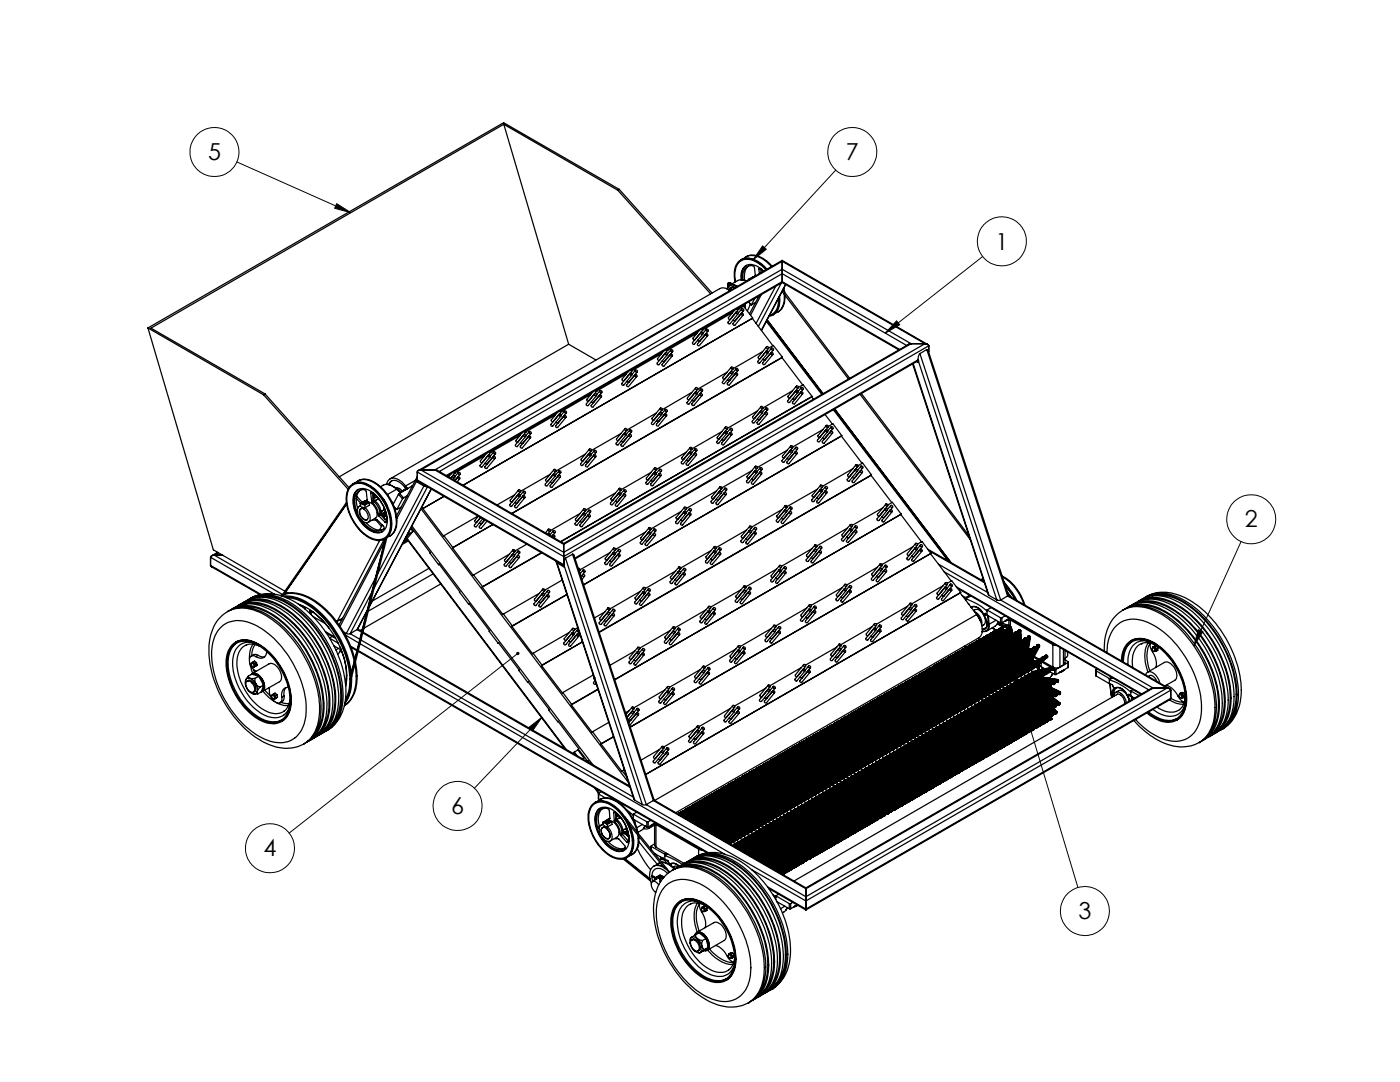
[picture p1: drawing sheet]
<svg xmlns="http://www.w3.org/2000/svg" width="279mm" height="216mm" viewBox="0 0 279 216" stroke-linecap="round" stroke-linejoin="round" font-family="sans-serif">
<defs><g id="words">
<g font-size="4.7">
<text x="41.5" y="32">5</text>
<text x="168.8" y="32">7</text>
<text x="198.7" y="49.8">1</text>
<text x="248.4" y="105.2">2</text>
<text x="90" y="162.5">6</text>
<text x="52.6" y="170.9">4</text>
<text x="215.2" y="183.4">3</text>
</g>
</g></defs>
<g fill="none" stroke="#000" stroke-width=".2">
<path d="M47.3 32.3l22.7 10.1M166.8 33.9l-16.5 17.9M67.2 40.6l2.8 1.8-3.2-.8zM152.2 49.1l.7 .6-2.6 2.1zM196.1 51.2l-19.4 15.3M178.9 64l.7 .8-2.9 1.7zM247.7 108.1l-9.4 20.8M103.3 130.4l-45.6 35.8M202.3 134.4l1.5 3-1 .3zM202.3 134.4l12.8 42.7M239.1 125.7l1 .3-1.8 2.9zM105.5 145.2l2.7-2.1-1.9 2.8z"/>
<path d="M108.2 143.1l-13.5 14.2"/>
<circle cx="42.8" cy="30.4" r="4.9"/>
<circle cx="170.1" cy="30.4" r="4.9"/>
<circle cx="199.9" cy="48.2" r="4.9"/>
<circle cx="249.7" cy="103.6" r="4.9"/>
<circle cx="53.9" cy="169.3" r="4.9"/>
<circle cx="91.3" cy="160.8" r="4.9"/>
<circle cx="216.5" cy="181.8" r="4.9"/>
</g>
<path d="M67.2 40.6l2.8 1.8-3.2-.8zM178.9 64l.7 .8-2.9 1.7zM239.1 125.7l1 .3-1.8 2.9zM103.1 130.2a.34 .34 0 0 0 0 .4 .34 .34 0 0 0 .5 0 .34 .34 0 0 0 0-.4l-.3 .2 .3-.2-.1-.1zM202.3 134.4l1.5 3-1 .3zM105.5 145.2l2.7-2.1-1.9 2.8zM152.2 49.1l.7 .6-2.6 2.1z" fill="#000"/>
<g fill="none" stroke="#000" stroke-width=".25">
<path d="M100.5 24.8l22.8 13.2M100.5 24.8l-70.4 40.7 22.8 13.1M100.5 24.8l13 43.9M123.3 38l18.5 20.6M123.6 37.8l-23.1-13.3-71 40.9M123.6 37.8l-.3 .2M123.6 37.8l18.5 20.7M145.2 56.7v.3M145.5 56.4l-.3 .3M145.5 56.4h.3M145.7 58a1.87 1.87 0 0 0-2.1-.4l-65.8 38M145.7 57.6l-.1 .3 .3-.5z"/>
<path d="M145.9 56.7l-.1-.3-.6 .6h.3l.5-.3M145.9 57.4h.8M146 56.7h.1M146.7 57.4a.85 .85 0 0 0-1.3 .4M147 57.2a1.11 1.11 0 0 0-1.9 .4M147.1 57.2a1.18 1.18 0 0 0-2 .4M147.8 55.8h.6l.6 .3M147.8 55.8l-.6 .2-1.5 .9M147.8 55.8l1.1 .3M147.8 51.9a3.3 3.3 0 0 1 3.7 .4l1.6 1.4M148.4 51.6a2.72 2.72 0 0 1 3.3-.2l1.3 .9 1 .9M148.9 51.3a3.4 3.4 0 0 1 4 .7l1.2 1.1"/>
<path d="M148.9 53a2.77 2.77 0 0 0-.9 2.8M149.3 53.1a2.86 2.86 0 0 0-.7 2.9M149.4 55.7v.1M149.4 55.7l.1 .1M150.4 55.3l-1 .4M150.5 55.2l-.1 .1M150.6 59.5l-.7 1.4M150.7 55.1l-.3 .2M150.7 55.1l-.2-1.9a.77 .77 0 0 0-1-.1 2.34 2.34 0 0 0-1.2 2.7M150.7 55v.1M151.4 53.7l.2 .9M151.5 59.1l-1.9 3.5"/>
<path d="M151.7 53.6l.7 .5M151.7 53.6h-.2l-.1 .1M151.7 53.6l-.3 .1M151.8 53.7l.1 .7M151.9 58.8l-2.1 4.1M152.4 54.1a3.5 3.5 0 0 0-3.4-1.2 2.66 2.66 0 0 0-1.1 2.9M152.9 53.8a5 5 0 0 0-4.4-2 2.74 2.74 0 0 0-1.9 2.8l.2 1.6M153 53.8a5.3 5.3 0 0 0-4.5-2.2 3 3 0 0 0-2 3.6l.2 1.1M154.8 57.1l-3.9 7.5M155.4 59.5a2.86 2.86 0 0 1-1.8 3.4M155.5 59.3a3.1 3.1 0 0 1-2 3.8M155.6 59.1a3.4 3.4 0 0 1-1.4 3.8"/>
<path d="M155.9 56.5l-4.6 8.7M156.1 58.1l13.2 17.5M156.1 52v.1M156.1 53.7v.9M156.1 56.2v.2M156.1 52.1v1.6M156.1 54.6v1.6M156.1 52l29 16.7M156.1 56.4l23.3 13.4M156.1 52l-72.6 41.9M156.1 56.4l-66.9 38.6M156.1 52.1l28.5 16.5"/>
<path d="M156.1 53.7l25.7 14.9M156.1 52.1l-72.1 41.7M156.1 53.7l-69.3 40.1M156.1 54.6l24.8 14.3M156.1 56.2l23.5 13.5M156.1 54.6l-68.4 39.5M156.1 56.2l-67.1 38.7M156.2 57.9l13.4 17.6M156.3 57.7l.1 .4M156.4 57.5l.2 .8M156.5 58.7a3.3 3.3 0 0 1-1.8 3.8M156.6 58.9a3.3 3.3 0 0 1-1.4 3.4"/>
<path d="M156.8 56.8l-4.9 9.1M156.8 56.8l-4.8 9.2M29.5 65.4l13.1 44.3 14.3 8.3M29.5 65.4l23.1 13.4M52.6 78.8l16.9 18.8M52.9 78.6l-.3 .2M52.9 78.6l16.7 18.7M113.5 68.7l-45.8 26.4M113.5 68.7l5.4 3.1M117.9 78.7l-5.8 3.4-1.7 2a.26 .26 0 0 1-.3 0 .26 .26 0 0 1-.1-.3l1.3-1.6M118.7 78.6l-1.7 2a.26 .26 0 0 0 .1 .3 .26 .26 0 0 0 .3 0l1.7-2M119.1 77.7a.21 .21 0 0 1 0 .4 .22 .22 0 0 1-.4-.2"/>
<path d="M119.6 78.9l-1.6 2a.24 .24 0 0 0 .1 .3 .24 .24 0 0 0 .3 0l1.6-2M119.7 78l-.6 .7M120.1 78.3l-1.7 2-.1 .1-.3-.3M125 74.6l-5.9 3.4-1.6 2a.24 .24 0 0 1-.3 0 .24 .24 0 0 1-.1-.3l1.3-1.6M125.1 76.1l.1 .1h.4M125.7 74.5l-1.6 2a.25 .25 0 0 0 .1 .3 .25 .25 0 0 0 .3 0l1.6-2M126.2 73.7a.21 .21 0 0 1-.1 .3 .21 .21 0 0 1-.3-.2M126.2 73.9l-1.6 2a.25 .25 0 0 1-.4 0 .25 .25 0 0 1 0-.3l1.2-1.5M126.8 73.9l-.6 .8M127.2 74.2l-2.1 2.6a.26 .26 0 0 0 0 .3 .26 .26 0 0 0 .3 0l1.7-2M132 70.6l-5.8 3.3M132.5 70l-1.3 1.5a.26 .26 0 0 0 .1 .3 .26 .26 0 0 0 .3 .1"/>
<path d="M133.2 69.6v.3l-.3-.1M133.8 70.7l-1.6 2a.25 .25 0 0 0 0 .3 .25 .25 0 0 0 .3 0l1.7-2M133.9 69.8l-.7 .8M134.3 70.1l-1.7 2.1-.4-.2M138 78.3l-5.8 3.4M138.7 78.3l-1.6 2a.25 .25 0 0 0 .1 .3 .25 .25 0 0 0 .3 0l1.6-2M138.9 77.4l-1.7 2a.25 .25 0 0 0 0 .3 .25 .25 0 0 0 .4 0l1.6-2M139.1 66.5l-5.8 3.4-2.1 2.5a.25 .25 0 0 0 0 .3 .25 .25 0 0 0 .4 0l1.6-2M139.7 78.6l-1.6 2a.26 .26 0 0 0 .1 .3 .26 .26 0 0 0 .3 0l1.6-2M139.8 77.6l-.6 .9M139.9 66.4l-1.7 1.9a.26 .26 0 0 0 .1 .3 .26 .26 0 0 0 .3 .1l1.7-2M140.2 78l-1.6 2h-.3l-.2-.2"/>
<path d="M140.3 65.5a.2 .2 0 0 1 0 .3 .2 .2 0 0 1-.3-.1M140.9 66.6l-1.7 2a.26 .26 0 0 0 .1 .3 .26 .26 0 0 0 .3 0l1.7-1.9M140.9 65.7l-.6 .8M141.3 66l-1.7 2.1-.3-.2M145.1 74.3l-5.9 3.3M145.8 74.2l-1.6 2a.26 .26 0 0 0 .1 .3 .26 .26 0 0 0 .3 0l1.6-2M145.9 73.3l-1.6 2a.26 .26 0 0 0 0 .3 .26 .26 0 0 0 .3 0l1.7-2M146.2 62.4l-5.9 3.4-1.6 2a.26 .26 0 0 1-.3 0 .26 .26 0 0 1-.1-.3l1.3-1.6M146.6 61.8l-1.2 1.6a.26 .26 0 0 0 0 .3 .26 .26 0 0 0 .4 0l1.6-2 1-.6 1.8 2.4M146.8 74.5l-1.6 2a.25 .25 0 0 0 0 .3 .25 .25 0 0 0 .4 0l1.6-2M146.9 73.6l-.6 .8M146.9 62.3l-1.6 2a.26 .26 0 0 0 .1 .3 .26 .26 0 0 0 .3 0l1.6-2"/>
<path d="M147.3 73.9l-1.7 2.1-.4-.3M147.4 61.4l.1 .1a.22 .22 0 0 1-.2 .2 .22 .22 0 0 1-.3-.1M147.9 62.5l-1.6 2.1a.25 .25 0 0 0 .1 .3 .25 .25 0 0 0 .3 0l1.6-2M148 61.6l-.6 .8M148.2 61l.1 .2M148.3 60.9l-.1 .1M148.4 61.9l-1.7 2.1h-.3l-.1-.2M148.7 60.7l-.1 .6M148.7 60.6v.8M149.4 60.3l.3 .3M149.7 60.6l-.5 1.5M149.7 60.6l.2 .3"/>
<path d="M150.1 63.5l-57.7 33.3M150.1 63.5l4.1 5.5M150.2 63.5l-57.8 33.3M150.2 63.5h-.1M150.8 60.4l-.9 .5M152.2 70.2l-5.9 3.4M152.9 70.1l-1.7 2a.26 .26 0 0 0 .1 .3 .26 .26 0 0 0 .3 0l1.7-2M152.9 64.1l11.1 14.6M153 69.2l-1.7 2a.26 .26 0 0 0 .1 .3 .26 .26 0 0 0 .3 0l1.7-2M153 64l11.1 14.6M153.1 63.8l11.2 14.8-11.2-14.8M153.4 69.5l.9-.6 1.8 2.4"/>
<path d="M153.9 70.4l-1.7 2a.26 .26 0 0 0 .1 .3 .26 .26 0 0 0 .3 0l1.7-2M154 69.5l-.7 .8M154.3 69.8l-1.6 2-.2 .1-.2-.3M156.1 71.4l-53.9 31.1M156.1 71.4l4.1 5.4M156.1 71.3l-54 31.1M156.1 71.3v.1M158.2 78l-5.9 3.4M158.9 78l-1.7 2a.26 .26 0 0 0 .1 .3 .26 .26 0 0 0 .3 0l1.6-2M158.9 77l-1.6 2.1a.26 .26 0 0 0 0 .3 .26 .26 0 0 0 .4 0l1.6-2M159.3 77.3l1-.5 1.8 2.3M159.8 78.2l-1.6 2.1a.25 .25 0 0 0 0 .3 .25 .25 0 0 0 .4 0l1.6-2"/>
<path d="M159.9 77.3l-.6 .8M160.3 77.6l-1.7 2.1h-.2l-.2-.2M162 79.2l-50.1 28.9M162 79.2l.3 .5M162.1 79.1l-50.2 29M162.1 79.1l-.1 .1M171.7 78.7l21.9 29M171.9 78.5l21.5 28.4M181.3 68.7l-68.8 39.7M181.8 68.6l-.5 .1M181.8 68.6l-69.3 40M181.8 68.6h2.8"/>
<path d="M182.1 72.6l15.3 46.2M182.2 72.6l15.2 46.2M183.2 72h.1M183.2 71.8v.5l-.2-.2M183.2 72l-68.4 39.5M183.2 71.8l15.7 47.9M183.2 71.8l-68.5 39.6M183.6 70.6l-.3 .3-.1 .9M183.6 70.6l16.1 49.1M184.6 68.6l.4 .1 .3 .3M184.6 68.6l.5 .1 .2 .3M184.6 68.6l-72.1 41.6"/>
<path d="M185 69.7l.2 .3 16 48.7-.1 .2M185 69.7l16.1 49.2M185 69.7l-1.4 .9M185.3 69v1.2M185.3 69l-72.8 42.1M69.8 97a2.97 2.97 0 0 1 4.1 .1 9.4 9.4 0 0 1 4.1 8.6 2.47 2.47 0 0 1-3.7 1.9 9.5 9.5 0 0 1-5.1-9.2zM70.1 97a3.1 3.1 0 0 1 4 .4 9.1 9.1 0 0 1 3.7 8.2 2.51 2.51 0 0 1-4 1.6 9.3 9.3 0 0 1-4.5-8.5l.3-.9zM70.4 96.6a3.4 3.4 0 0 1 3.9 .6 9.5 9.5 0 0 1 3.8 8.4 2.82 2.82 0 0 1-1.2 1.9M71 98.1a2.24 2.24 0 0 1 3-.1 7 7 0 0 1 3.1 7.2 2.03 2.03 0 0 1-3.2 .7 7.1 7.1 0 0 1-3.3-7.1zM71 96.3a3 3 0 0 1 3.9 .2 9.6 9.6 0 0 1 4.1 8.6 2.59 2.59 0 0 1-1.7 2.1M71.1 99.4l.9 1M71.2 99l1.1 1.2"/>
<path d="M71.4 96a3.4 3.4 0 0 1 4 .6 9.6 9.6 0 0 1 3.7 8.5 2.67 2.67 0 0 1-1.3 1.9M71.5 97.7a3.2 3.2 0 0 0-.7 3.7 6.5 6.5 0 0 0 4.4 4.8l1.1-.1M71.9 97.8a3.3 3.3 0 0 0-.5 3.6M73.2 99.9l.1-.2-.2-1.7a.65 .65 0 0 0-1.1-.2 2.31 2.31 0 0 0-1.2 2.9l.3 1.1M73.3 99.8l-.1 .1M73.3 99.8l-.4 .2 .3-.1M74 98.4l.2 1.6M74.2 98.3a6.5 6.5 0 0 1 2.9 6l-.2-.1M74.2 98.3l-.2-.1v.2M74.2 98.3l-.2 .1M74.3 98.4l.2 1.4M74.4 98.4v.2"/>
<path d="M74.4 98.4l-.1 .1M74.5 99.8a2.62 2.62 0 0 1 1.4 2.9M74.5 99.8l.2 .4M74.5 99.8l-.3 .2M74.7 98.6l-.2 1.2M74.8 98.7l-.2 .8M74.8 98.7l-.1 .7M75.2 99.1l-.3 .2M75.2 99.7l-.4 .2M75.3 99.2a.66 .66 0 0 0-.8 .6M75.7 99.8l-.4-.1-.3 .1M76.4 99.5l.9 1.4"/>
<path d="M77 96.7l-1 .4M77 96.7a2.95 2.95 0 0 1 2.2 .9M77 96.7a3 3 0 0 1 2.2 .9M77.2 96.6a1.44 1.44 0 0 1 2.3-.9l.8 .5 .6 .8M77.6 96.7a1.26 1.26 0 0 1 2.1-.5l1.3 1.3M78.2 96l-.5 .7M78.8 97.2l.7 .4 .5 .6M79.2 97.6l.7 .7 .9-.7M79.2 97.4a.99 .99 0 0 1 1.1 .6M79.2 97.6h.1M79.2 97.6l-1.9 1.1M79.5 98.6l.8 .9"/>
<path d="M79.5 98.6l-1 2M79.7 98.4l-.2 .2M79.7 98.4l.8 .9M80.3 99.5l-1.1 2.2M80.5 97.9l-.3 .3M80.5 97.9v.1M80.5 99.3l-.2 .2M80.5 98l-.8 .4M80.9 97.8l-.4 .1M80.9 97l.4 .4M80.9 97.8l-.4 .2M81.2 97.5l-.7 .4"/>
<path d="M81.2 97.5l-.3 .3M81.2 97.5h.1M81.3 98.9l-.8 .4M81.4 97.5h-.2M81.4 97.5l-.6 .1M82.1 97h.1M82.1 97l-1.2 .8M82.1 97l.1 .2M82.9 95.8l-2 1.2M83.3 95.8l.2 .3M83.3 95.1l-4.2 7.8M83.3 94.2l29.2 16.9"/>
<path d="M83.3 95.8l29.2 16.9M83.3 94.2v2M83.3 96.2l1.3 .8M83.3 95.7l-4.1 7.8M83.5 96.1l1.4 .8M83.5 96.1l-.2 .1M83.5 96.1h.1M83.5 96.1l29 16.8M83.9 96.3h.1M84 93.8h-.1a.51 .51 0 0 0-.6 .4M84 93.8a.59 .59 0 0 0-.7 .4M84 93.8l28.5 16.4"/>
<path d="M84 93.8h2.8M84.2 96.5h.1M84.6 97l.6 .1M84.6 97l-9.2 17.4M85.3 97.2l-10.6 20.1M86.1 97.6l-12.4 23.4M86.8 93.8l.5 .1 25.2 14.5M86.8 93.8l25.7 14.8M88.6 99l-4.1 2.4M88.6 99.1l-4.2 2.4M89.6 95l-.1 .1M90.1 94.5l-.6 .7"/>
<path d="M90.8 95.2l-.4 .5M90.8 94.1a.22 .22 0 0 1 0 .3 .22 .22 0 0 1-.3-.1M91.4 94.3l-.6 .8M91.8 95.5l-.6 .7M91.8 94.6l-1 1.3 .6-.7M96.7 90.9l-5.9 3.4-.8 1.1 .4-.5M97.4 90.8l-1.6 2.1a.25 .25 0 0 0 .1 .3 .25 .25 0 0 0 .3 0l1.6-2M97.9 90l.1 .1a.22 .22 0 0 1-.2 .2 .22 .22 0 0 1-.3-.1M98.4 91.1l-1.6 2a.26 .26 0 0 0 0 .3 .26 .26 0 0 0 .4 .1l1.6-2.1M98.5 90.2l-.6 .8M98.9 90.5l-1.7 2.1h-.3l-.1-.2M102.7 98.7l-3.5 2.1"/>
<path d="M103.4 98.7l-1.7 2a.26 .26 0 0 0 .1 .3 .26 .26 0 0 0 .3 0l1.7-2M103.5 97.8l-1.7 2a.25 .25 0 0 0 .1 .3 .25 .25 0 0 0 .3 0l1.7-2M103.8 86.9l-5.9 3.3-1.6 2.1a.25 .25 0 0 1-.4 0 .25 .25 0 0 1 0-.4l1.3-1.5M103.9 88.3l.2 .2h.2M104.5 98.1l-.7 .7M104.5 86.7l-1.6 2.1a.26 .26 0 0 0 0 .3 .26 .26 0 0 0 .4 0l1.6-2M104.8 98.4l-2.1 2.6a.26 .26 0 0 0 .1 .3 .26 .26 0 0 0 .3 0l1.7-2M105 85.9a.22 .22 0 0 1-.1 .3 .22 .22 0 0 1-.3-.1M105.6 86.1l-.6 .8M106 86.5l-2.1 2.5a.26 .26 0 0 0 0 .4 .26 .26 0 0 0 .3 0l1.7-2.1M109.8 94.7l-5.9 3.3M110.5 94.6l-1.7 2a.25 .25 0 0 0 .1 .3 .25 .25 0 0 0 .3 0l1.6-2"/>
<path d="M110.8 82.8l-5.8 3.4-1.6 2a.26 .26 0 0 1-.4 0 .26 .26 0 0 1 0-.3l1.2-1.6M111.4 94.9l-1.6 2a.24 .24 0 0 0 .1 .3 .24 .24 0 0 0 .3 0l1.6-2M111.5 94l-.6 .8M111.6 82.7l-1.6 2a.25 .25 0 0 0 0 .3 .25 .25 0 0 0 .3 0l1.7-2M111.9 94.3l-1.7 2-.1 .1-.2-.3M112 81.8a.2 .2 0 0 1 .1 .3 .2 .2 0 0 1-.3 0l-.1-.1M112.6 82.9l-1.7 2a.26 .26 0 0 0 .1 .4 .26 .26 0 0 0 .3 0l1.7-2M112.6 82.1l-.6 .7M113 82.4l-1.6 2h-.3l-.1-.2M116.8 90.6l-5.9 3.4-1.6 2a.26 .26 0 0 1-.3 0 .26 .26 0 0 1-.1-.3l1.7-2M117.6 89.6l-1.6 2a.25 .25 0 0 0 0 .4 .25 .25 0 0 0 .4-.1M118 90l-2.1 2.5a.26 .26 0 0 0 .1 .3 .26 .26 0 0 0 .3 .1l1.6-2.1"/>
<path d="M118.5 90.8l-1.6 2a.26 .26 0 0 0 0 .3 .26 .26 0 0 0 .4 0l1.6-2M118.6 89.9l-.6 .8M119 90.2l-1.7 2.1h-.2l-.2-.2M122.8 98.4l-5.9 3.4M123.6 97.5l-1.7 2a.26 .26 0 0 0 .1 .3 .26 .26 0 0 0 .3 0M123.9 86.5l-5.9 3.4M124 97.8l-2.2 2.6a.25 .25 0 0 0 .1 .3 .25 .25 0 0 0 .3 0l1.7-2M124.5 98.6l-1.7 2a.25 .25 0 0 0 .1 .4 .25 .25 0 0 0 .3 0l1.6-2M124.6 97.8l-.7 .7M124.6 86.4l-1.6 2a.25 .25 0 0 0 0 .4 .25 .25 0 0 0 .4 0l1.6-2.1M124.7 85.5l-1.7 2.1a.26 .26 0 0 0 .1 .3 .26 .26 0 0 0 .3 0l1.7-2M125 98.1l-1.7 2h-.3l-.1-.2"/>
<path d="M125.6 86.7l-1.7 2a.26 .26 0 0 0 .1 .3 .26 .26 0 0 0 .3 0l1.7-2M125.7 85.8l-.7 .8M126 86.1l-1.6 2.1h-.3l-.1-.2M129.9 94.3l-5.9 3.4M130.6 94.3l-1.7 2a.26 .26 0 0 0 .1 .3 .26 .26 0 0 0 .3 0l1.7-2M130.6 93.4l-1.6 2a.25 .25 0 0 0 .1 .3 .25 .25 0 0 0 .3 0l1.6-2M131 82.4l-5.9 3.4M131.6 94.6l-1.7 2a.25 .25 0 0 0 0 .3 .25 .25 0 0 0 .4 0l1.6-2M131.6 93.7l-.6 .7M131.7 82.3l-1.7 2a.26 .26 0 0 0 .1 .4 .26 .26 0 0 0 .3 0l1.7-2M131.8 81.5l-1.7 2a.25 .25 0 0 0 .1 .3 .25 .25 0 0 0 .3 0l1.7-2M132 94l-1.7 2-.2 .1-.2-.3"/>
<path d="M132.6 82.6l-1.6 2a.25 .25 0 0 0 .1 .4 .25 .25 0 0 0 .3-.1l1.6-2M132.8 81.7l-.7 .8M133.1 82.1l-1.7 2-.3-.2M137 90.2l-5.9 3.4M137 91.8l.1 .1h.3M137.6 90.2l-1.6 2a.25 .25 0 0 0 .1 .3 .25 .25 0 0 0 .3 0l1.6-2M137.7 89.3l-1.6 2a.26 .26 0 0 0 0 .3 .26 .26 0 0 0 .4 0l1.6-2M138.7 89.6l-.7 .8M139.1 89.9l-2.2 2.6a.26 .26 0 0 0 .1 .3 .26 .26 0 0 0 .3 0l1.7-2M142.9 99.6l.3 .2h.2M143 98l-6 3.4M143.6 98l-1.7 2a.26 .26 0 0 0 .1 .4 .26 .26 0 0 0 .3 0l1.7-2"/>
<path d="M143.7 97.2l-1.7 2a.25 .25 0 0 0 .1 .3 .25 .25 0 0 0 .3 0l1.6-2M144.1 86.1l-6 3.4M144.6 97.4l-.6 .8M144.7 86.1l-1.6 2a.27 .27 0 0 0 0 .3 .27 .27 0 0 0 .3 0l1.7-2M144.8 85.2l-1.6 2a.25 .25 0 0 0 0 .4 .25 .25 0 0 0 .3 0l1.7-2.1M145 97.8l-2.1 2.5a.26 .26 0 0 0 .1 .3 .26 .26 0 0 0 .3 0l1.7-2M145.7 86.4l-1.7 2a.25 .25 0 0 0 .1 .3 .25 .25 0 0 0 .3 0l1.6-2M145.8 85.5l-.7 .8M146.2 85.8l-1.7 2.1-.4-.2M150.1 93.9l-6 3.4M150.6 94l-1.6 2a.25 .25 0 0 0 .1 .3 .25 .25 0 0 0 .3 0l1.6-2M150.7 93.1l-1.6 2a.26 .26 0 0 0 .1 .3 .26 .26 0 0 0 .3 0l1.6-2"/>
<path d="M151.1 82l-5.9 3.4M151.6 94.3l-1.6 2a.26 .26 0 0 0 0 .3 .26 .26 0 0 0 .4 0l1.6-2M151.7 93.3l-.6 .9M151.9 81.1l-1.7 2a.26 .26 0 0 0 .1 .3 .26 .26 0 0 0 .3 .1M152.1 93.7l-1.7 2h-.2l-.2-.2M152.3 81.5l-2.2 2.5a.25 .25 0 0 0 .1 .4 .25 .25 0 0 0 .3-.1l1.7-1.9M152.8 82.3l-1.7 2a.26 .26 0 0 0 .1 .3 .26 .26 0 0 0 .3 0l1.6-1.9M152.8 81.4l-.6 .8M153.2 81.7l-1.6 2h-.3l-.1-.1M157.1 89.8l-5.9 3.5M157.8 89l-1.6 2a.25 .25 0 0 0 0 .3 .25 .25 0 0 0 .4 0M158.2 89.3l-2.1 2.6a.26 .26 0 0 0 0 .3 .26 .26 0 0 0 .4 0l1.6-2"/>
<path d="M158.7 90.2l-1.6 2a.26 .26 0 0 0 0 .3 .26 .26 0 0 0 .3 0l1.7-2M158.8 89.3l-.6 .8M159.2 89.6l-1.7 2.1-.4-.3M163.1 97.6l-6 3.5M163.8 96.8l-1.7 2a.26 .26 0 0 0 .1 .3 .26 .26 0 0 0 .3 .1M164.1 97.2l-2.1 2.5a.25 .25 0 0 0 .1 .4 .25 .25 0 0 0 .3-.1l1.6-1.9M164.2 85.7l-6 3.5M164.6 98l-1.6 2a.25 .25 0 0 0 .1 .3 .25 .25 0 0 0 .3 0l1.6-1.9M164.7 82.7l1.4 1.9M164.7 97.1l-.6 .8M164.8 85.8l-1.6 2a.25 .25 0 0 0 0 .3 .25 .25 0 0 0 .3 0l1.7-2M164.9 84.9l-1.7 2a.26 .26 0 0 0 .1 .3 .26 .26 0 0 0 .3 0l1.7-2"/>
<path d="M165.1 97.4l-1.7 2.1-.2-.1-.1-.1M165.3 85.1l.9-.5 1.8 2.3M165.8 86.1l-1.7 2a.26 .26 0 0 0 .1 .3 .26 .26 0 0 0 .3 0l1.7-2M165.8 85.2l-.6 .8M166.2 85.5l-1.6 2h-.3l-.1-.2M166.3 81.8l22.9 30.1M166.5 81.7l23 30.4M166.6 81.6l23.2 30.6M167.9 87l-51.4 29.7M167.9 87l4.1 5.5M168 86.9l-51.5 29.8M168 86.9l-.1 .1"/>
<path d="M170.2 93.5l-6 3.5M170.7 93.7l-1.6 2a.26 .26 0 0 0 .1 .3 .26 .26 0 0 0 .3 0l1.6-2M170.8 92.7l-1.6 2.1a.25 .25 0 0 0 0 .3 .25 .25 0 0 0 .4 0l1.6-2M171.2 92.9l1-.5 1.7 2.4M171.7 93.9l-1.6 2.1a.26 .26 0 0 0 0 .3 .26 .26 0 0 0 .4 0l1.6-2M171.8 93l-.6 .8M172.2 93.3l-1.7 2.1h-.2l-.2-.2M173.8 94.9l4.2 5.4M173.8 94.9l-54.2 31.3M173.9 94.8l-54.3 31.3M173.9 94.8l-.1 .1M42 112.8l.2 .3"/>
<path d="M42 111.2v1.6M42 111.2l12.8 7.4M42 112.8l10.1 5.8M42.2 113.1l9.7 5.5M42.8 110.8l-.5 .1-.3 .3M42.8 110.8l-.6 .1-.2 .3M42.8 110.8h1.6M42.8 110.8l13.6 7.8M43.4 110.2l-1.2 .7M43.6 110.3l-.8 .5M49.5 119.7a6.7 6.7 0 0 1 6.6-.1 22.2 22.2 0 0 1 10.5 12.1 16.2 16.2 0 0 1 1 10.9 6.1 6.1 0 0 1-2.9 3.5M50.1 119.3a8.2 8.2 0 0 1 8.1 .4 22.4 22.4 0 0 1 10.8 19.1 8 8 0 0 1-3.7 6.9"/>
<path d="M50.1 119.8a9.8 9.8 0 0 1 7.8 2.4 23.9 23.9 0 0 1 9 17.7 8.7 8.7 0 0 1-2 5.6M50.1 119.3a7.1 7.1 0 0 1 6.8 .4 23.3 23.3 0 0 1 10.9 14.5 13 13 0 0 1-.5 9.5l-1.1 1.4-.9 .6M50.1 119.3l-.3 .2M51.3 119.2a9.7 9.7 0 0 1 7.7 2.3 23.2 23.2 0 0 1 9 18.3 7.8 7.8 0 0 1-2 5M56.4 118.7l-.4 .2 .3-.2M56.4 119a8.8 8.8 0 0 1 6.9 2.6 20 20 0 0 1 6.9 14.4 7.6 7.6 0 0 1-1.4 4.4M56.6 119a10.6 10.6 0 0 1 7.9 4 19.4 19.4 0 0 1 5.5 13.7 7.6 7.6 0 0 1-1.1 3.5M56.7 118.6a8 8 0 0 1 7 2.1 20.8 20.8 0 0 1 7 11.2M56.8 118.5a7.9 7.9 0 0 1 7.1 2.1 20.8 20.8 0 0 1 6.9 10.9M57 118.1l.5 .3M57.1 119.2a11.8 11.8 0 0 1 8 4.8 18.4 18.4 0 0 1 4.6 13.1l-.1 .9-.7 1.6M69.1 100.3l-12.9 18.6"/>
<path d="M69.2 100.5l-12.8 18.5M69.2 100.6l-12.8 18.4M71.1 101.8l.2 .3M71.3 101.7l-.2 .1M71.9 100.5l.1 .5a1.12 1.12 0 0 0-.6 1.7 1.98 1.98 0 0 0 2 1.5 1.69 1.69 0 0 0-.1-2.4l-.5-.5M71.9 100.5l.9 .3M72 100.9l-.3 .1M72 101.5h.1a1.18 1.18 0 0 0 .1 1.8 .92 .92 0 0 0 1.1 .3v.1M72.1 103.7a4.1 4.1 0 0 0 3.7 2.2l.3-.1a.51 .51 0 0 0 .5-.2 .51 .51 0 0 0-.1-.6l-1.3-1.3h-.1M72.2 101.2l.4 .2 .1 .2a1.57 1.57 0 0 1 .6 2.1 1.46 1.46 0 0 1-1.6-1.7l.2-.4 .3-.1zM72.3 101.5l.4 .1M72.5 100.3a.34 .34 0 0 1 .4-.2 .34 .34 0 0 1 .2 .3v.1a.37 .37 0 0 1-.4 .1 .37 .37 0 0 1-.3-.3z"/>
<path d="M72.5 100.4v.1M72.5 100.4v.1zM72.5 100.4h.1M72.5 100.3h.1M72.5 101.3h.1M72.5 101.3l-.3 .2M72.5 100.3v.1M72.6 100.3h.4a.23 .23 0 0 1-.2 .2 .23 .23 0 0 1-.2-.2zM72.6 100.4h.4M72.6 100.3v.1M72.8 100.8v.5M72.8 100.3h.2"/>
<path d="M72.8 100.3h-.2M72.8 100.3l.1 .2M73 100.3l.1 .1M73 100.3v.1M73.1 104.3a3.2 3.2 0 0 0 3.3 1.4M73.1 100.3v.1zM73.1 100.4v.1M73.4 100.2a2.46 2.46 0 0 1 1.7 3l-1.6 1M73.7 100.3v.5l-.9 .5M73.7 100.3l-.9 .5M73.7 100.3l-.9-.4-.9 .6M74.2 118.3l-4.3 8.1"/>
<path d="M74.2 100l.1 .3M74.3 100.3a3.3 3.3 0 0 1 1.2 2.4M74.7 100.2a3.5 3.5 0 0 1 1.1 2.2M74.7 100.2l-.4 .1M74.9 115.4l-5.8 11M75 103.7l1.1 1.4M75.1 103.7l-.8 .1M75.1 103.7h.1M75.5 102.7l.1 .3M75.6 103l1.3 1.2M75.8 107.8l-8.5 16.2M75.8 102.4l.2 .4"/>
<path d="M75.8 102.4l-.3 .3M76 102.6l.6 .4M76 102.4l.6 .4M76 102.8l-.4 .2M76 102.8l1.2 1.2M76.3 104.7l-.6 1.1M76.4 102.4l.7 .3M76.5 101.8l-.5 .3M76.6 103h.1M76.6 103l.2 .6M76.6 102.8v.2M76.6 102.8h.5"/>
<path d="M76.7 101.3l-.1 .4-.3 .3M76.7 107.6l-9 17.1M76.7 108.1l-8.8 16.9M76.9 107.5l-.1 .1M76.9 102a.64 .64 0 0 1-.9 .3M76.9 107.5l-6.8 26.8M76.9 102.1l-.3 .2M77 107.4l-6.9 27.1M77.1 102.9l-.5 .1M77.2 104l-.3 .2M77.2 107.2l-7 27.9M78.2 100.1l.3 .4"/>
<path d="M78.6 101l.4 .5M79 101.5l-.1 .3M79 101.5l.2 .2M80.1 101.2l-.9 .5M81.2 107.5l31.6 41.9M81.2 107.5l31.8 42.1M81.5 108l-1.2 .6M81.5 106.3l.2 .2M81.7 106.5l-.7 .9M82 105.4l.4 .6M82.1 105.2l5.4 7.5M82.2 105l36.1 47.6"/>
<path d="M82.4 106l-1.8 2.2 .8-.4M82.4 106l-.7 .5M84 101.5l41.4 54.7M84.2 101.1l.3 .3M84.4 101.5l4.2 5.4M84.5 101.4l-.1 .1M85.6 113.4l-11.3 6.5M86.4 114.5l-12.9 7.5M87.5 112.7l.1-.1 5.9 7.9M87.6 112.6l-.1 .1M87.9 116.5l-15.3 8.8M88.6 106.9l1.8 2.4"/>
<path d="M90.3 109.3l4.2 5.4M90.4 109.3h-.1M90.4 109.3l8-4.6-8.1 4.6M94.5 114.7l1.8 2.4M95.4 103l-6.8 3.9M95.5 103l-.7 .9a.26 .26 0 0 0 0 .3 .26 .26 0 0 0 .3 0l.8-.9-1.2 1.5a.26 .26 0 0 0 .1 .3 .26 .26 0 0 0 .3 0l1.2-1.6M96.2 117.2l4.2 5.4 .1-.1M96.3 117.1l-.1 .1M97.2 104l-1.1 1.4a.26 .26 0 0 1-.4 0 .26 .26 0 0 1 0-.3l1-1.3-.6 .7h-.3l-.1-.2M101.6 110.6l-7.1 4.1M102.4 109.7l-1.7 2a.26 .26 0 0 0 .1 .3 .26 .26 0 0 0 .3 0M102.8 110l-2.2 2.6a.25 .25 0 0 0 .1 .3 .25 .25 0 0 0 .3 0l1.7-2"/>
<path d="M102.8 100.2l.2 .2h.2M103.3 110.9l-1.7 2a.26 .26 0 0 0 .1 .3 .26 .26 0 0 0 .3 0l1.6-2M103.3 110l-.6 .8M103.7 110.3l-1.6 2h-.3l-.1-.2M105.1 108.6l-2.3 1.3M107.6 118.4l-7.1 4.1M108.1 110.3l-11.8 6.8M108.1 110.3l-11.9 6.9M108.3 117.6l-1.6 2a.25 .25 0 0 0 0 .3 .25 .25 0 0 0 .4 0M108.7 117.9l-2.1 2.6a.26 .26 0 0 0 .1 .3 .26 .26 0 0 0 .3 0l1.6-2M109.2 118.7l-1.6 2.1a.26 .26 0 0 0 0 .3 .26 .26 0 0 0 .3 0l1.7-2M109.3 117.9l-.6 .7"/>
<path d="M109.3 106.6a.25 .25 0 0 1 .4-.1 .25 .25 0 0 1 0 .4M109.4 105.6l-.5 .7M109.7 118.2l-1.7 2-.4-.2M109.8 105.9l-.4 .6M110.4 105.9l-.6 .8M110.7 107.1l-.1 .2M110.8 106.2l-.7 .9 .2-.3M111 112.1l15.5 47.4 .2 .2M111 112l.2 .3M111.2 112.3l15.5 47.4M111.3 112.1l1.2 .8M111.4 112.2v.1"/>
<path d="M112.2 115.7l-3.5 2.1M112.5 110.2v.9M112.5 108.4v.2M112.5 111.1v2l-1.3-.8M112.5 108.6v1.6M112.9 111.4l-.3 .5-.1 .7 15.7 47.9M112.9 111.4l16.1 49.1M113.1 118.6l-10.9 6.4M113.1 118.6l-10.9 6.3M114.3 110.6l.2 .2 16 48.7-.1 .2M114.3 110.6l16.1 49.1M114.3 110.6l-1.4 .8"/>
<path d="M115.4 113.5h.1M115.4 113.5a.22 .22 0 0 1 .4 .1 .22 .22 0 0 1-.3 .2M115.8 113.8l-.2 .2M115.8 102.4l-5.9 3.5M115.8 104l.2 .2h.2M116.3 113.8l-.6 .7M116.4 102.4l-1.6 2.1a.26 .26 0 0 0 0 .3 .26 .26 0 0 0 .3 0l1.7-2M116.5 101.6l-1.6 2a.26 .26 0 0 0 0 .3 .26 .26 0 0 0 .4 0l1.6-2M116.7 115l-.6 .6M116.7 114.1l-.7 1 .3-.4M117.5 101.8l-.7 .8M117.9 102.2l-2.2 2.5a.26 .26 0 0 0 .1 .3 .26 .26 0 0 0 .3 .1l1.7-2.1"/>
<path d="M121.7 111.8l.3 .3 .2-.1M121.8 110.2l-6 3.5M122.4 110.3l-1.7 2a.26 .26 0 0 0 .1 .3 .26 .26 0 0 0 .3 0l1.7-2M122.4 109.4l-1.6 2a.27 .27 0 0 0 .1 .3 .27 .27 0 0 0 .3 0l1.6-2M123.4 109.7l-.6 .8M123.8 110l-2.1 2.6a.25 .25 0 0 0 .1 .3 .25 .25 0 0 0 .3 0l1.6-2M127.8 118l-6.1 3.5M128.3 118.1l-1.6 2.1a.25 .25 0 0 0 0 .3 .25 .25 0 0 0 .4 0l1.6-2M128.4 117.3l-1.6 2a.26 .26 0 0 0 0 .3 .26 .26 0 0 0 .3 0l1.7-2M128.8 107.8l.2 .2 .3-.1M128.8 106.2l-5.9 3.4M129.3 118.4l-1.7 2a.26 .26 0 0 0 .1 .3 .26 .26 0 0 0 .3 .1l1.7-2.1"/>
<path d="M129.4 117.5l-.7 .8M129.4 106.2l-1.6 2a.24 .24 0 0 0 .1 .3 .24 .24 0 0 0 .3 0l1.6-2M129.5 105.3l-1.6 2a.25 .25 0 0 0 0 .4 .25 .25 0 0 0 .4-.1l1.6-1.9M129.8 117.9l-1.7 2h-.3l-.1-.2M130.5 105.6l-.6 .8M130.9 105.9l-2.1 2.6a.26 .26 0 0 0 0 .3 .26 .26 0 0 0 .4 0l1.6-2M134.8 113.9l-6 3.5M135.5 113.2l-1.7 2a.26 .26 0 0 0 .1 .3 .26 .26 0 0 0 .3 0M135.9 113.5l-2.2 2.6a.26 .26 0 0 0 .1 .3 .26 .26 0 0 0 .3 0l1.7-2M135.9 102.1l-5.9 3.4M136.3 114.3l-1.6 2a.25 .25 0 0 0 .1 .4 .25 .25 0 0 0 .3 0l1.6-2M136.5 113.5l-.7 .7"/>
<path d="M136.5 102.1l-1.6 2a.26 .26 0 0 0 0 .4 .26 .26 0 0 0 .4 0l1.6-2.1M136.6 101.2l-1.7 2.1a.26 .26 0 0 0 .1 .3 .26 .26 0 0 0 .3 0l1.7-2M136.8 113.8l-1.7 2-.3-.2M137.5 102.4l-1.6 2a.25 .25 0 0 0 0 .3 .25 .25 0 0 0 .3 0l1.7-2M137.6 101.5l-.7 .8M138 101.8l-1.7 2.1h-.3l-.1-.2M141.9 109.9l-6 3.4M142.6 109.1l-1.7 2a.25 .25 0 0 0 .1 .3 .25 .25 0 0 0 .3 0M142.9 109.4l-2.1 2.6a.25 .25 0 0 0 .1 .3 .25 .25 0 0 0 .3 0l1.6-2M143.4 110.3l-1.6 2a.26 .26 0 0 0 0 .3 .26 .26 0 0 0 .4 0l1.6-2M143.5 109.4l-.6 .7M143.9 109.7l-1.6 2-.2 .1-.2-.3"/>
<path d="M147.9 117.7l-6.1 3.4M148.4 117.8l-1.6 2a.26 .26 0 0 0 0 .3 .26 .26 0 0 0 .3 .1l1.7-2.1M148.5 116.9l-1.6 2.1a.25 .25 0 0 0 0 .3 .25 .25 0 0 0 .3 0l1.7-2M149 105.8l-6.1 3.5M149.4 118.1l-1.7 2a.26 .26 0 0 0 .1 .3 .26 .26 0 0 0 .3 0l1.7-2M149.5 117.2l-.7 .8M149.5 105.9l-1.6 2a.26 .26 0 0 0 .1 .3 .26 .26 0 0 0 .3 0l1.6-2M149.6 105l-1.6 2a.26 .26 0 0 0 0 .3 .26 .26 0 0 0 .3 0l1.7-2M149.9 117.5l-1.7 2.1-.4-.2M150.5 106.2l-1.6 2a.25 .25 0 0 0 0 .3 .25 .25 0 0 0 .4 0l1.6-2M150.6 105.3l-.6 .8M151 105.6l-1.7 2-.2 .1-.2-.2"/>
<path d="M155 113.6l-6.1 3.5M155.5 113.7l-1.7 2a.25 .25 0 0 0 .1 .4 .25 .25 0 0 0 .3 0l1.7-2M155.6 112.9l-1.7 2a.26 .26 0 0 0 .1 .3 .26 .26 0 0 0 .3 0l1.7-2M156 103.4l.2 .2 .2-.1M156.1 101.7l-6.1 3.5M156.5 114l-1.7 2a.26 .26 0 0 0 .1 .3 .26 .26 0 0 0 .3 0l1.6-2M156.5 113.1l-.6 .8M156.6 101.8l-1.7 2a.27 .27 0 0 0 .1 .3 .27 .27 0 0 0 .3 0l1.7-2M156.7 100.9l-1.7 2a.25 .25 0 0 0 .1 .4 .25 .25 0 0 0 .3 0l1.7-2.1M156.9 113.5l-1.6 2h-.3l-.1-.2M157.7 101.2l-.7 .8M158 101.5l-2.1 2.6a.27 .27 0 0 0 .1 .3 .27 .27 0 0 0 .3 0l1.7-2"/>
<path d="M162.1 109.5l-6.1 3.5M162.6 108.8l-1.6 2a.26 .26 0 0 0 0 .3 .26 .26 0 0 0 .4 0M163 109.1l-2.1 2.6a.26 .26 0 0 0 .1 .3 .26 .26 0 0 0 .3 0l1.6-2M163.5 110l-1.6 2a.25 .25 0 0 0 .1 .3 .25 .25 0 0 0 .3 0l1.6-2M163.6 109l-.6 .8M164 109.4l-1.7 2h-.2l-.2-.2M168.1 117.3l-6.2 3.5M168.5 117.5l-1.6 2a.25 .25 0 0 0 0 .3 .25 .25 0 0 0 .4 0l1.6-2M168.6 116.6l-1.7 2a.26 .26 0 0 0 .1 .4 .26 .26 0 0 0 .3 0l1.7-2.1M169 107.1l.2 .3 .2-.1M169.1 105.4l-6 3.5M169.5 117.8l-1.7 2a.27 .27 0 0 0 .1 .3 .27 .27 0 0 0 .3 0l1.7-2"/>
<path d="M169.5 116.9l-.6 .8M169.7 104.7l-1.6 2a.25 .25 0 0 0 0 .3 .25 .25 0 0 0 .4 0M169.9 117.2l-1.6 2h-.3l-.1-.1M170.1 105l-2.1 2.6a.26 .26 0 0 0 0 .3 .26 .26 0 0 0 .3 0l1.7-2M170.7 105l-.7 .8M171.1 105.3l-2.2 2.6a.26 .26 0 0 0 .1 .3 .26 .26 0 0 0 .3 0l1.7-2M174.9 115l.3 .2 .2-.1M175.1 113.2l-6.1 3.5M175.6 113.5l-1.7 1.9a.26 .26 0 0 0 .1 .3 .26 .26 0 0 0 .3 0l1.7-1.9M175.6 112.5l-1.6 2a.26 .26 0 0 0 .1 .3 .26 .26 0 0 0 .3 .1l1.6-2M176.2 101.3l-6.1 3.5M176.6 112.8l-.6 .8"/>
<path d="M176.8 100.6l-1.7 2a.26 .26 0 0 0 .1 .3 .26 .26 0 0 0 .3 0M177 113.1l-2.1 2.6a.25 .25 0 0 0 .1 .3 .25 .25 0 0 0 .3 0l1.6-1.9M177.2 100.9l-2.2 2.6a.25 .25 0 0 0 .1 .3 .25 .25 0 0 0 .3 0l1.7-2M177.2 100.8l.9-.6 1.7 2.4M177.7 101.8l-1.7 2a.25 .25 0 0 0 .1 .3 .25 .25 0 0 0 .3 0l1.6-2M177.8 100.9l-.7 .8M178.2 101.2l-1.7 2.1-.3-.1-.1-.2M179.8 102.7l-57.1 32.9M179.8 102.7l4.1 5.4M179.8 102.6l-57.1 33M179.8 102.6v.1M182.2 109.1l-6.2 3.5"/>
<path d="M182.7 108.4l-1.6 2.1a.25 .25 0 0 0 0 .3 .25 .25 0 0 0 .4 0M183.1 108.8l-2.1 2.6a.24 .24 0 0 0 .1 .3 .24 .24 0 0 0 .3 0l1.6-2M183.1 108.5l.9-.4 1.8 2.3M183.6 109.6l-1.6 2.1a.26 .26 0 0 0 0 .3 .26 .26 0 0 0 .4 0l1.6-2M183.7 108.7l-.6 .8M184.1 109l-1.6 2.1h-.4l-.1-.2M185.1 109.6l11.3 6.4M185.4 109.9l11 6.3M185.7 110.5l-59.9 34.6M185.7 110.5l4.1 5.4M185.8 110.4l-60 34.7M185.8 110.4l-.1 .1"/>
<path d="M187.3 112.6l9.8 5.6M188.2 116.9l-6.2 3.6M188.4 114.1l40.9 23.6M188.7 116.3l-1.7 2a.24 .24 0 0 0 .1 .3 .24 .24 0 0 0 .3 0M189.1 116.6l-2.2 2.6a.26 .26 0 0 0 .1 .3 .26 .26 0 0 0 .3 0l1.7-2M189.1 116.4l.8-.5 1.8 2.3M189.5 117.5l-1.6 2a.25 .25 0 0 0 .1 .3 .25 .25 0 0 0 .3 0l1.6-2M189.7 116.6l-.7 .8M190 116.9l-1.7 2.1-.3-.3M190.9 117.1l37 21.4M191.1 117.4l36.6 21.1M191.6 118.3l3.3 4.3"/>
<path d="M191.6 118.3l-62.7 36.3M191.7 118.2l-62.8 36.3M191.7 118.2l-.1 .1M192 118.9l.7 .3M192.7 119.2v.6M193.5 118.8l-.8 .4M193.7 118.9l-1 .6a12.1 12.1 0 0 1 4.3 2.5M196.1 115.5l.1-.1-.4 .3M196.2 115.6l-.3 .2M197.4 118.8l1.5 .9M198.9 119.7h.8M199.7 119.7l30.5 17.6"/>
<path d="M200 114.9a9.6 9.6 0 0 1 4.5 5.9M200 115.1a9.6 9.6 0 0 1 4.4 5.6M200.4 116.1l1 1.3M200.5 116.6l.2 .1a10.2 10.2 0 0 1 2.3 3.1M200.6 116.8l.9 1 1.2 1.9M200.7 117.1l1.2 1.5 .6 1M201 118.1l.8 1.1M201.1 118.3l.6 .8M201.1 118.9l-1.4 .8M201.1 118.9l31.8 18.4M201.2 118.8l32.2 18.6M227.3 119.9a6.9 6.9 0 0 1 7.5 .1 23 23 0 0 1 10 11.9 16 16 0 0 1 .9 10.8 6.1 6.1 0 0 1-3.2 3.6"/>
<path d="M228.2 119.4a6.6 6.6 0 0 1 6.7 0 22.5 22.5 0 0 1 10.7 12.8 15.3 15.3 0 0 1 .5 10.6 5.7 5.7 0 0 1-2.7 3M228.8 119.1a8.2 8.2 0 0 1 8.1 .4 22.5 22.5 0 0 1 10.8 18.7 8.2 8.2 0 0 1-3.7 7.3M228.8 119.6a9.3 9.3 0 0 1 7.4 2.1 23.9 23.9 0 0 1 9.3 17.5 8.9 8.9 0 0 1-1.9 6M228.8 119.1a7.2 7.2 0 0 1 6.9 .4 23.6 23.6 0 0 1 10.9 14.5 12.8 12.8 0 0 1-.6 9.5l-.9 1.1-1.1 .9M228.8 119.1l-.3 .1M229.9 118.9a9.6 9.6 0 0 1 8 2.5 23.5 23.5 0 0 1 8.8 17.7 8 8 0 0 1-2 5.4M43.9 125.3a5.6 5.6 0 0 1 6.9-.6 20.5 20.5 0 0 1 10.3 16.1 7.2 7.2 0 0 1-2.6 6.7 6.6 6.6 0 0 1-7-.7 20.6 20.6 0 0 1-9.2-17.2 6.9 6.9 0 0 1 1.6-4.3zM45.4 122.1a8.1 8.1 0 0 0-3.7 7.4 22.6 22.6 0 0 0 10.7 18.5 8.4 8.4 0 0 0 8.2 .4M45.4 122a6.8 6.8 0 0 1 6.6 0 22.7 22.7 0 0 1 11.3 14 14.9 14.9 0 0 1 .1 9.4 6 6 0 0 1-2.8 3M45.4 122a7.6 7.6 0 0 1 7.4 .7 23.7 23.7 0 0 1 11 18.6 8.3 8.3 0 0 1-2.6 6.8M46 121.7a7 7 0 0 1 7.1 .2 22.7 22.7 0 0 1 10 11.8 16 16 0 0 1 .8 11.4l-.9 1.5-.9 1M46.3 121.5a7 7 0 0 1 7.4 0 23.4 23.4 0 0 1 11.5 20.1 7.6 7.6 0 0 1-2.5 5.6"/>
<path d="M46.3 128.7a4.1 4.1 0 0 1 5.1-.2 14 14 0 0 1 6.6 11.9 3.8 3.8 0 0 1-3.4 4 8.7 8.7 0 0 1-6.5-4.1 12.6 12.6 0 0 1-2.8-9.6l.2-.8zM46.3 129a3.8 3.8 0 0 1 5-.3 13.6 13.6 0 0 1 6.5 12 3.6 3.6 0 0 1-5.6 3 13.4 13.4 0 0 1-6.8-12.3l.1-.8zM47 128.2a4.3 4.3 0 0 1 4.5 .3 14.1 14.1 0 0 1 6.6 11.9 4.1 4.1 0 0 1-1.9 3.6M47.2 121a7 7 0 0 1 7.1 .2 23.1 23.1 0 0 1 10.5 13.1 14.5 14.5 0 0 1 .1 10.5 5.7 5.7 0 0 1-2.5 2.6M47.2 128.3a5 5 0 0 0-1.7 4.8 13.5 13.5 0 0 0 7.4 10.6 4 4 0 0 0 3.2 0M47.4 120.9a7.2 7.2 0 0 1 8 .2 23.7 23.7 0 0 1 10.5 14.9 11.9 11.9 0 0 1-.9 9.3l-.8 1-1.5 .9M47.7 121.2a9.5 9.5 0 0 1 7.8 2.3 23.6 23.6 0 0 1 9 17.8 8.2 8.2 0 0 1-2 5.5M48.3 120.4a7 7 0 0 1 7.2 .1 22.8 22.8 0 0 1 10.5 13.2 15.1 15.1 0 0 1 .3 10 6 6 0 0 1-2.7 3.1M48.6 120.2a7.1 7.1 0 0 1 7.5 0 22.5 22.5 0 0 1 9.4 10.5 17.8 17.8 0 0 1 1.7 11.7 6.6 6.6 0 0 1-2.2 3.5M48.9 120.5a9.6 9.6 0 0 1 7.8 2.4 23.8 23.8 0 0 1 9 17.1 8.5 8.5 0 0 1-2 6.2M49 135.8a2.27 2.27 0 0 0 1.9 2.7l.4-.5M49.2 136a1.47 1.47 0 0 1 1.6 1.6 .63 .63 0 0 1-.5 .6 .63 .63 0 0 1-.7-.4 1.51 1.51 0 0 1-.4-1.8z"/>
<path d="M49.4 135.9a.8 .8 0 0 1 1.3 .4 1.05 1.05 0 0 1 0 1.7M49.5 134.9l.4 .5M49.5 134.9l-.5 .9M49.5 134.9l.7-.4 1.4 .4M49.7 135.7l-.4 .2M49.9 135.4h1M49.9 135.4a2.16 2.16 0 0 1 1.1 1.1M49.9 135.4a.6 .6 0 0 0-.9 .4M49.9 132.4l.5 2M50.1 134.6a1.24 1.24 0 0 1 1.9 .4 2.55 2.55 0 0 1 .6 2.8l-.5 .3M50.2 128.2a3.3 3.3 0 0 0-3.7 3.3 12.5 12.5 0 0 0 6.6 11.3 3.2 3.2 0 0 0 4.6-1.6M50.2 134.5a1.95 1.95 0 0 1 2.2 1.6 1.43 1.43 0 0 1-.2 1.9"/>
<path d="M50.2 132.4a.37 .37 0 0 1 .4 .2 .37 .37 0 0 1-.1 .5l-.3-.3zM50.2 134.5a1.33 1.33 0 0 1 1.8 .6 2.15 2.15 0 0 1 .5 2.7l-.3 .2M50.3 134.4l3.4-1.9a1.68 1.68 0 0 1 2 1 1.88 1.88 0 0 1 .1 2.5l-3.4 2M50.5 132.1l-.3 .3a.39 .39 0 0 1 .6 .1 .39 .39 0 0 1-.2 .5M50.5 128.6a4.3 4.3 0 0 0-.7 2.9M50.5 132.1l.3-.2 .4 .3M50.5 132.1l.4 .3M50.6 138.5h.8M50.6 133.6l.2 .5M50.7 133v.1M50.9 132.4l.1 .5M50.9 135.4l.1 1.1"/>
<path d="M50.9 128.6a4.3 4.3 0 0 0-.7 2.3M50.9 137.9l-.3 .2M51 132.9l-.3 .2M51 136.5a1.88 1.88 0 0 1 .3 1.5M51 136.5l.9 .6M51 131a.81 .81 0 0 0-.9 0 .81 .81 0 0 0-.3 .9l.1 .5a2.76 2.76 0 0 0 1.2 1.5M51.2 132.2l.1 .5M51.2 132.2l-.3 .2M51.3 138l.1 .5M51.3 132.7l-.6 .4M51.3 132.7l-.3 .2M51.5 130.8l-.6-.2-.8 .3"/>
<path d="M51.5 130.8l.7 .3h.6M51.5 130.8l-.5 .2M51.6 134.9l-.7 .5M51.6 134.9l1 1.8M51.7 128.9a2.9 2.9 0 0 0-4.4 2.5 11.5 11.5 0 0 0 6.3 10.7 2.9 2.9 0 0 0 4.3-2.5M51.9 137.1l-.6 .9M52.2 138l-.8 .5M52.5 137.9a7.9 7.9 0 0 0 2.4 2.1M52.6 136.7l-.7 .4M52.6 136.7l-.4 1.3M52.8 137.7l1.1 1.2M53.2 130a1.29 1.29 0 0 1-.7 1.3 1.29 1.29 0 0 1-1.5-.3"/>
<path d="M53.7 137.2a2.95 2.95 0 0 0 1.7 3.1 .82 .82 0 0 0 .8-1.2M54.3 138.8a.37 .37 0 0 1 .4 .2 .37 .37 0 0 1-.1 .5l-.4-.5zM54.3 138.7a.4 .4 0 0 1 .6 .1 .4 .4 0 0 1-.2 .6M54.5 138.5l.4-.2 .4 .3M54.5 138.5l-.2 .2M54.5 138.5l.4 .3M54.7 139.4l.1 .1M54.9 138.8l.2 .5M55.1 139.3l-.3 .2M55.3 138.6l.1 .5M55.3 138.6l-.4 .2M55.4 139.1l-.6 .4"/>
<path d="M55.4 139.1l-.3 .2M56.7 138.9a1.09 1.09 0 0 1-.8 1.3M56.7 138.9l-.5 .2M57.1 137.2a1.9 1.9 0 0 0-.4 1.7M57.5 137.2a1.41 1.41 0 0 0-1.3 1.9M59.5 120.5a15.3 15.3 0 0 1 8.6 9.3 12.2 12.2 0 0 1 .9 7.1M59.9 120.8l.8 .3 .2 .5M60.5 121l.3 .2M61.8 122v.4M62.1 121.8a16.8 16.8 0 0 1 3.6 3.6M62.1 121.8h-.3v.2M62.1 121.8l-.3 .2"/>
<path d="M62.1 121.9v.8M62.1 122l.4 .2M62.4 123l2.5 1.4M64.9 126l2 1.1M65.1 126.3l1.9 1.1M65.8 127.4l1.7 .9M66.3 127l-.5 .3M66.6 128.9l1.5 .8M67.1 123.9l.2 .1M67.5 129.4l-.5 .3M67.8 130.1l-.4 .4M67.8 123.6l.3 .2"/>
<path d="M67.9 129.2v.1a12.8 12.8 0 0 1 1.1 7.2M68 129.6l-.2 .5M68 129.7l-.2 .4M68 123.6l.2 .1M68.4 123.4l-1.1 .6M68.6 126.1l.5 .3M68.9 126.7l2.7 1.6M69.1 126.4h.8M69.9 126.4l1.9 1.2M70 128.9l1.3 .8M70.1 129.2h.1M70.1 129.2l1.1 .7"/>
<path d="M70.9 132.1a10.1 10.1 0 0 1-.8 7.4l-.7 .9-.7 .4a6.5 6.5 0 0 0 2.4-5.8l-.3-2.5M71.3 125.6l-1.4 .8M71.3 125.6l.9 .6M71.4 125.5l-.1 .1M71.4 125.5l.8 .5M71.5 130l69.6 40.2M71.5 129.8l69.9 40.3M71.9 128.4l72.8 42.1M72 127.7l54.4 31.3M72.3 125.6l-.4 .2M72.4 126.3l53.3 30.8M72.5 126.2l53.2 30.6"/>
<path d="M73.2 122.2h-.1M73.2 122l-1.8 3.5M73.3 121.8l-2 3.8M93.5 120.5l.1-.1 5.8 7.9M93.6 120.4l-.1 .1M99.4 128.3l4.2 5.4 1.7 2.5M99.5 128.3h-.1M100.5 122.5l1.7 2.4M102.2 125l4.1 5.5 .1-.1M102.2 124.9v.1M105.3 136.2l6 7.8M105.4 136.1l-.1 .1"/>
<path d="M106.4 130.4l1.8 2.3M108.1 132.8l4.2 5.5v-.1M108.2 132.7l-.1 .1M108.2 132.7l8-4.6-8.1 4.7M112.3 138.2l1.8 2.3M113.6 126.2l-7.2 4.2M114.3 125.4l-1.7 2a.26 .26 0 0 0 .1 .3 .26 .26 0 0 0 .3 0M114.7 125.7l-2.2 2.6a.25 .25 0 0 0 .1 .3 .25 .25 0 0 0 .3 0l1.6-2M115.1 126.6l-1.6 2a.26 .26 0 0 0 .1 .3 .26 .26 0 0 0 .3 0l1.6-2M115.2 125.7l-.6 .8M115.3 125.2l-.6 .4M115.4 125.7v-.1a.24 .24 0 0 0-.2 .3 .24 .24 0 0 0 .4 .1"/>
<path d="M115.6 126.1l-1.7 2-.2-.1-.1-.2M118.4 134.7l-6.1 3.5M118.6 135.3h.1M118.6 135.3l.1 .3M118.7 135.8l-.2 .4a.27 .27 0 0 0 .1 .3 .27 .27 0 0 0 .4-.1M119.3 137.5l-5.2 3M119.3 137.6l-5.3 3.1M120.6 123.8l.2 .2 .2-.1M120.7 122.1l-2.1 1.2M121.2 122.2l-1.6 2a.26 .26 0 0 0 .1 .3 .26 .26 0 0 0 .3 .1l1.6-2M121.3 121.3l-1.6 2a.25 .25 0 0 0 0 .4 .25 .25 0 0 0 .4-.1l1.6-2M122.3 121.6l-.6 .8"/>
<path d="M122.7 121.9l-2.1 2.6a.26 .26 0 0 0 0 .3 .26 .26 0 0 0 .4 0l1.6-2M126.6 131.6l.1 .2h.3M126.7 129.9l-5 2.9M127.2 130.1l-1.6 2a.25 .25 0 0 0 0 .3 .25 .25 0 0 0 .3 0l1.7-2M127.3 129.2l-1.7 2a.26 .26 0 0 0 .1 .3 .26 .26 0 0 0 .3 0l1.7-2M128.3 129.5l-.7 .7M128.6 129.8l-2.1 2.6a.24 .24 0 0 0 .1 .3 .24 .24 0 0 0 .3 0l1.7-2M132.5 139.5l.2 .2 .2-.1M132.7 137.7l-6.2 3.5M133.1 137.9l-1.6 2a.26 .26 0 0 0 .1 .3 .26 .26 0 0 0 .3 .1l1.6-2M133.2 137l-1.6 2a.25 .25 0 0 0 0 .4 .25 .25 0 0 0 .4-.1l1.6-2M133.8 125.8l-6.1 3.5"/>
<path d="M134.2 137.3l-.6 .8M134.3 126l-1.7 2a.26 .26 0 0 0 .1 .3 .26 .26 0 0 0 .3 0l1.7-2M134.3 125.1l-1.6 2a.25 .25 0 0 0 .1 .3 .25 .25 0 0 0 .3 0l1.6-2M134.6 137.6l-2.1 2.6a.26 .26 0 0 0 0 .3 .26 .26 0 0 0 .4 0l1.6-2M135.3 126.3l-1.7 2a.25 .25 0 0 0 0 .3 .25 .25 0 0 0 .4 0l1.6-2M135.3 125.4l-.6 .8M135.7 125.7l-1.7 2-.2 .1-.2-.3M139.8 133.6l-6.2 3.5M140.2 133.8l-1.6 2.1a.26 .26 0 0 0 0 .3 .26 .26 0 0 0 .4 0l1.6-2M140.3 133l-1.7 2a.26 .26 0 0 0 .1 .3 .26 .26 0 0 0 .3 0l1.7-2M140.7 123.5l.2 .2 .2-.1M140.9 121.7l-6.1 3.5"/>
<path d="M141.2 134.1l-1.6 2a.25 .25 0 0 0 0 .4 .25 .25 0 0 0 .3 0l1.7-2.1M141.3 133.2l-.7 .8M141.3 121.9l-1.6 2a.25 .25 0 0 0 .1 .4 .25 .25 0 0 0 .3-.1l1.6-2M141.4 121l-1.6 2a.26 .26 0 0 0 0 .3 .26 .26 0 0 0 .4 0l1.6-2M141.7 133.6l-1.7 2h-.3l-.1-.2M142.4 121.3l-.7 .8M142.8 121.6l-2.1 2.6a.26 .26 0 0 0 0 .3 .26 .26 0 0 0 .3 0l1.7-2M146.6 131.3l.3 .2h.2M146.9 129.5l-6.2 3.6M147.3 129.8l-1.7 2a.26 .26 0 0 0 .1 .3 .26 .26 0 0 0 .3 0l1.7-2M147.4 128.9l-1.7 2a.25 .25 0 0 0 .1 .3 .25 .25 0 0 0 .3 0l1.6-2M148.3 129.2l-.6 .7"/>
<path d="M148.7 129.5l-2.1 2.5a.25 .25 0 0 0 .1 .4 .25 .25 0 0 0 .3 0l1.7-2M152.9 137.3l-6.3 3.6M153.3 136.7l-1.6 2a.26 .26 0 0 0 0 .3 .26 .26 0 0 0 .3 0M153.7 137l-2.1 2.6a.26 .26 0 0 0 .1 .3 .26 .26 0 0 0 .3 0l1.6-2M153.9 125.4l-6.1 3.6M154.2 137.9l-1.6 2a.25 .25 0 0 0 0 .3 .25 .25 0 0 0 .4 0l1.6-2M154.3 137l-.7 .8M154.4 124.8l-1.6 2a.27 .27 0 0 0 .1 .3 .27 .27 0 0 0 .3 0M154.7 137.3l-1.7 2h-.3l-.1-.1M154.8 125.1l-2.1 2.6a.25 .25 0 0 0 .1 .3 .25 .25 0 0 0 .3 0l1.6-2M155.3 126l-1.6 2a.26 .26 0 0 0 0 .3 .26 .26 0 0 0 .4 0l1.6-2M155.4 125.1l-.6 .7"/>
<path d="M155.8 125.4l-1.7 2-.1 .1-.3-.3M159.7 135.1l.2 .2h.2M159.9 133.2l-6.2 3.6M160.3 133.5l-1.7 2a.26 .26 0 0 0 .1 .3 .26 .26 0 0 0 .3 .1l1.7-2.1M160.4 132.6l-1.7 2.1a.25 .25 0 0 0 .1 .3 .25 .25 0 0 0 .3 0l1.7-2M161 121.3l-6.2 3.6M161.4 132.9l-.7 .8M161.5 120.7l-1.6 2a.25 .25 0 0 0 0 .3 .25 .25 0 0 0 .4 0M161.7 133.2l-2.1 2.6a.26 .26 0 0 0 .1 .3 .26 .26 0 0 0 .3 0l1.7-2M161.9 121l-2.1 2.6a.26 .26 0 0 0 .1 .3 .26 .26 0 0 0 .3 0l1.6-2M162.4 121.9l-1.6 2a.26 .26 0 0 0 0 .3 .26 .26 0 0 0 .3 0l1.7-2M162.5 121l-.6 .8"/>
<path d="M162.9 121.3l-1.7 2-.2 .1-.2-.2M167 129.1l-6.2 3.6M167.4 129.4l-1.7 2a.25 .25 0 0 0 .1 .4 .25 .25 0 0 0 .3 0l1.6-2M167.5 128.6l-1.7 2a.26 .26 0 0 0 .1 .3 .26 .26 0 0 0 .3 0l1.7-2M168.3 129.7l-1.6 2a.26 .26 0 0 0 .1 .3 .26 .26 0 0 0 .3 0l1.6-2M168.4 128.8l-.6 .8M168.8 129.2l-1.7 2h-.2l-.1-.2M173.8 126.9l.2 .2h.2M174.1 125l-6.2 3.6M174.2 139.9h.1M174.2 139.9l-.1 .2M174.2 139.9v.2"/>
<path d="M174.2 139.9l.2 .3M174.2 139.9l.3 .4M174.3 140l.5 1.1M174.3 139.9h.1zM174.3 139.9l.4 .8M174.4 140h.1M174.4 139.9v-.1l.2 .2M174.4 139.8h.1M174.4 125.4l-1.6 2a.26 .26 0 0 0 .1 .3 .26 .26 0 0 0 .3 0l1.6-2M174.4 140l.5 .9M174.4 139.9l.5 .9M174.4 139.8l.1 .1"/>
<path d="M174.5 124.5l-1.6 2a.25 .25 0 0 0 0 .3 .25 .25 0 0 0 .4 0l1.6-2M174.6 139.9h.1M174.5 139.9h.1M174.5 139.9l.3 .8M174.6 139.7h.1M174.6 139.7v.2M174.6 139.7l.5 .8M174.6 139.8l.8 1.8M174.6 139.9l.8 1.8M174.9 139.7h.1M174.8 139.7l.3 .7M174.9 139.7l.1-.1z"/>
<path d="M174.9 139.6h.1zM174.9 139.6h.1M174.9 139.6l-.1 .1M174.9 139.7l.3 .7M174.9 139.6v.1M174.9 139.5v.1M174.9 139.5h.1M174.9 139.5l.3 .4M174.9 139.5l.3 .3M175 139.6l.5 1.2M175 139.6l.5 1.1M175.2 139.6h.1"/>
<path d="M175.2 139.5h.1M175.1 139.4h-.1l.4 1M175.1 139.4l.1 .1M175.1 139.4l.2 .2M175.2 139.6l.4 .9M175.2 139.5l.4 .9M175.2 140l.2 .3M175.2 139.5h.1zM175.2 139.5l.3 .8M175.3 139.3h.1M175.3 139.3v.2M175.3 139.3l.5 .8"/>
<path d="M175.3 139.5l.8 1.8M175.3 139.5l.8 1.7M175.4 139.9l.1 .3-.1-.1M175.5 139.8l.4 .6-.2-.2M175.6 139.2h.1M175.5 124.7l-.6 .8M175.5 139.3l.3 .7M175.5 139.8v.1M175.5 139.7l.3 .2-.2-.2M175.5 139.9h.1M175.6 139.3l.1-.1zM175.6 139.2h.1z"/>
<path d="M175.6 139.1l.3 .4M175.6 139.1h.1M175.6 139.1l-.1 .1M175.6 139.3l.3 .7M175.6 139.1v.1M175.6 139.7h.1M175.7 139.2l.5 1.2M175.7 139.2l.5 1.1M175.7 139.1l.2 .2M175.9 139.2h.1M175.9 139.1h.1M175.8 139.1v-.1l.2 .2"/>
<path d="M175.8 139.1v.1M175.8 139.2l.8 2.6-.1-.1M175.9 139.9h.1zM175.9 139h-.1M175.9 139.1l.3 .9v-.1M175.9 139.2l.4 .9M175.9 139.6l.2 .3M175.9 125.1l-2.1 2.6a.26 .26 0 0 0 0 .3 .26 .26 0 0 0 .4 0l1.6-2M175.9 140l.3 1.5M175.9 139.1h.1zM175.9 139.1l.1-.1zM175.9 139.1l.3 .7"/>
<path d="M176 138.9h.1M176 138.9l-.1 .2M176 139.9l.3 1.4-.3-1.3M176 138.9l.5 .8M176 139.1l.8 1.8M176 139l.8 1.8M176.1 139.8h.1zM176.1 139.5l.1 .3M176.2 139.8l.3 1.5 .2 2.5-.1-.2M176.2 139.7v.1M176.2 139.3l.4 .8M176.3 138.9h.1"/>
<path d="M176.2 140l.3 1.3M176.2 138.9l.3 .7M176.2 139.4v.1M176.2 139.9h.2zM176.3 139.8h.1M176.2 139.5h.1M176.2 139.9l.4 1.3M176.3 138.9l.1-.1zM176.3 138.8l.1-.1zM176.3 138.7h.1M176.3 138.7l-.1 .2M176.3 139.3l.2 .2"/>
<path d="M176.3 139.3h.1M176.3 138.9l.7 2.1M176.3 139.7l.3 .5M176.3 138.8v.1M176.3 139.8l.4 1.5M176.4 138.7h.1M176.4 138.7l-.1 .1M176.4 139.3h.1M176.4 139.9l.3 1.4M176.4 139.3l.1 .2M176.4 138.7l.2 .4M176.4 138.8l.5 1.2"/>
<path d="M176.4 138.8l.5 1.1M176.4 138.7l.2 .2M176.5 139.6v.1M176.5 139.6h.1zM176.6 138.7h.1M176.5 139.6l.5 1.9-.1-.1M176.5 138.6l.2 .2M176.6 139.5h.1zM176.6 138.7l.4 1M176.6 138.7l.4 .9M176.6 139.2l.2 .3M176.6 139.6h.1z"/>
<path d="M176.6 138.7l.1-.1zM176.6 138.7l-.1-.1 .3 1M176.6 138.7l.4 .7-.2-.3M176.7 138.6h.1M176.7 138.5h.1M176.7 138.5v.1M176.7 138.5l.5 .8M176.7 139.5l.4 1.5 .1 2.4M176.7 139.6l.3 1.3M176.7 138.6l.8 1.8M176.8 139.4h.1zM176.8 139.7v.1"/>
<path d="M176.8 139.6h.1zM176.8 139.6l.5 1.8M176.8 139.2l.1 .1M176.8 139.2l.1 .2M176.9 139.4l.3 1.4 .2 2.6-.1-.2M176.9 139l.4 .6-.2-.2M177 138.4h.1M176.9 138.5l.3 .7M176.9 139l.1 .1M177 139.4h.1zM177 139.1h.1M177 139.5l.3 1.3"/>
<path d="M177 139.6h.1M177.1 139.5h.1M177 138.5l.1-.1zM177 138.4h.1zM177 138.3h.1M177 138.3v.1M177 138.9l.2 .2-.1-.2M177 138.9h.1M177 138.5l.7 2.1 .1 2.2M177 139.2l.3 .6M177 139.9l.2 .4M177.1 138.3h-.1"/>
<path d="M177.1 138.9h.1M177.1 138.3l.2 .4M177.1 139.5l.3 1.4 .2 1.9-.2-1.8M177.1 139.4l.3 1.5M177.1 138.3h.1M177.1 138.4l.5 1.2M177.1 138.4l.5 1.1M177.1 139.4l.3 .5M177.1 138.3l.2 .2M177.2 139.8l.5 1.2M177.2 139.9h.1M177.2 139.9v.2"/>
<path d="M177.2 139.2h.1zM177.3 138.4h.1M177.3 138.3h.1M177.2 138.1v.3M177.2 139.3l.5 1.8M177.2 138.4l.8 2.6-.1-.1M177.2 138.1h.1M177.2 138.2l.1 .1M177.2 138.1l.2 .3M177.3 139.1h.1zM177.3 138.3l.4 .8 .3 1.3M177.3 138.3l.4 1"/>
<path d="M177.3 138.8l.2 .3M177.4 139.2h.1M177.3 138.3h.1zM177.3 138.3l.1-.1zM177.3 138.3l.4 .8M177.4 138v.1M177.4 138.1v.1M177.4 139.1l.4 1.4M177.4 138l.5 .9-.5-.8M177.4 138.1h.1M177.4 139.2l.4 1.3M177.4 138.3l.8 1.8"/>
<path d="M177.4 138.2l.8 1.8M177.5 139.3l.1 .1M177.5 138.7l.2 .3M177.5 139.2h.1zM177.6 139h.1M177.5 139.6l.3 .6M177.5 138.8l.1 .1M177.6 138.9v.1M177.6 139l.3 1.4 .2 2.6-.1-.2M177.6 138.5l.4 .7M177.7 138h.1M177.6 138l.3 .8"/>
<path d="M177.6 138.6l.1 .1M177.7 139.1h.1zM177.7 139h.1zM177.7 138.6h.1M177.7 138h.1zM177.7 138l.1-.1zM177.7 138.5h.1M177.7 138l.3 .7M177.7 138.8l.4 .6M177.7 139.6l.2 .3M177.7 139.7h.1M177.7 138.5l.2 .2-.1-.2"/>
<path d="M177.8 137.9h.1M177.8 137.9l-.1 .1M177.8 138.5h.1M177.8 139.1l.3 1.4M177.8 139l.3 1.5M177.8 137.9l.2 .4M177.8 138l.5 1.2M177.8 139.9l.1 .2M177.8 137.9l.5 1.2M177.8 139l.3 .5M177.8 137.9l.2 .2M177.8 139l.2 .2"/>
<path d="M177.8 140h.1M177.9 139.5l.5 1.2-.1-.2M177.9 139.5h.1M177.9 138.8l.1-.1zM178 137.9h.1M177.9 137.9v-.2l.2 .3M177.9 137.9l.3 .7M177.9 138.8l.5 1.9-.1-.1M177.9 139.6h.1M177.9 138.8v.1M177.9 139.7l.5 1.1M178 138.7h.1z"/>
<path d="M178 137.8h.1M178 138.7h.1M178 139.9l.4 1M178 137.9l.4 1M178 137.9l.4 .8M178 138.4l.2 .3M178 137.8v.1M178 138.8h.1zM178 138.8h.1M178 138.9l.4 1.3M178 137.9l.2-.1zM178 137.8h.2z"/>
<path d="M178 137.9l.4 .7M178 139.6l.2 .2M178 139.9l.2 .3M178.1 137.7h.1M178.1 137.7v.1M178.1 138.7l.4 1.4-.4-1.3M178.1 137.7l.5 .8M178.1 137.7l.5 .7 .5 1.9-.1-.1M178.2 139.8v.1M178.2 137.8l.8 1.8M178.2 137.8l.7 1.8M178.2 139.9h.1"/>
<path d="M178.2 138.6h.1zM178.2 138.6l.5 2-.1-.1M178.2 138.3l.2 .2-.1-.1M178.2 138.9l.1 .1M178.2 138.8h.1zM178.2 139.2l.3 .6M178.2 138.4l.1 .1M178.3 138.6l.3 1.4M178.3 138.1l.4 .7-.2-.2M178.4 137.6h.1M178.3 138.2l.1 .1M178.3 138.8l.3 1.3"/>
<path d="M178.3 137.7l.3 .7M178.4 138.6h.1zM178.4 138.3h.1M178.4 138.6l.3 1.4M178.4 139.8h.1M178.4 139.7l.1 .4M178.5 138.7h.1M178.4 137.7l.1-.1zM178.4 137.6l.1-.1zM178.4 137.5h.1M178.4 137.5v.1M178.4 138.1h.1"/>
<path d="M178.4 137.7l.3 .6M178.4 139.9l.1 .2M178.4 139.1l.2 .4M178.4 138.1l.2 .2M178.4 139.2l.1 .1M178.4 138.4l.4 .6M178.5 137.4h.1M178.5 137.4l-.1 .1M178.5 138.1h.1M178.5 138.7l.3 1.4 .2 1.9M178.5 138.6l.4 1.5M178.5 139.3v.1"/>
<path d="M178.5 137.4l.2 .4M178.5 137.4v.1M178.5 137.6l.5 1.2M178.5 137.5l.5 1.2M178.5 138.6l.3 .5M178.5 137.4l.2 .3M178.5 139.6h.1M178.5 139.7l.1 .1M178.5 139.5l.1 .3M178.6 139.7l.1 .3M178.6 139.7h.1M178.6 138.4h.1z"/>
<path d="M178.7 137.5h.1M178.6 139.8l.1 .2M178.6 139.1l.5 1.1-.1-.1M178.6 139.1v.1M178.6 137.3h.1M178.6 137.3l.8 2.9M178.6 139.3l.5 1.1M178.6 137.3l.2 .2M178.8 140h.1M178.7 138.3h.1zM178.7 138.3l.4 1.5M178.7 139.5l.4 1"/>
<path d="M178.7 137.5l.4 1M178.7 137.4l.4 1M178.7 137.3l.1 .2M178.7 137.9l.2 .4M178.7 140h.1M178.8 138.4h.1M178.8 137.5l.1-.1zM178.8 137.4h.1zM178.8 137.4v.1M178.8 137.5l.3 .7M178.8 139.2l.1 .2M178.8 139.6l.1 .2"/>
<path d="M178.8 137.3v.1M178.8 137.2v.1M178.8 138.3l.4 1.4M178.8 137.2l.6 .9M178.8 138.4l.4 1.3M178.8 137.2l.5 .8M178.9 139.4v.1M178.9 137.4l.8 1.8M178.9 137.4l.7 1.8M178.9 139.5h.1M178.9 137.9l.2 .4M178.9 138.5l.1 .1"/>
<path d="M178.9 138.4h.1zM179 138.2h.1M178.9 138.8l.3 .6M178.9 138l.2 .1M179 138.2l.4 1.4-.4-1.2M179 137.7l.4 .7-.2-.3M179 137.2h.1zM179 137.2l.4 .7M179 137.8l.1 .1M179.1 138.3h.1zM179.1 137.8h.1M179.1 139.8l.1 2.2"/>
<path d="M179.1 138.3l.3 1.3M179.1 139.3l.1 .3-.1-.1M179.1 139.3v.1M179.1 138.3h.1M179.2 139.8h.1M179.1 138.2h.1M179.1 137.2h.1zM179.1 137.2l.1-.1zM179.1 137.1h.1M179.1 137.1v.1M179.1 137.7l.2 .1M179.1 137.7h.1"/>
<path d="M179.1 137.2l.3 .7M179.1 138.7l.2 .5M179.1 139.6h.1M179.1 138l.4 .6M179.2 139.7h.1M179.2 137.1h.1M179.2 137.1h-.1M179.2 137.7h.1M179.2 139.8l.2 2.3M179.2 138.3l.4 1.4M179.2 138.2l.4 1.5M179.2 137.7l.1 .1"/>
<path d="M179.2 138.9v.1M179.2 137.1l.3 .3M179.2 139.8h.1zM179.2 139.9l.2 2.2-.5 2.9M179.2 137.2l.5 1.2M179.2 137.1l.5 1.2M179.2 138.2l.3 .4M179.2 137.1l.2 .2M179.2 139.7l.1 .1M179.2 139.1l.1 .1M179.3 139.7v.1M179.3 139.3l.1 .3"/>
<path d="M179.3 139.3l.1 .1M179.3 139.2l.1 .1M179.3 139.3h.1M179.3 137.1h.1zM179.4 137.1h.1M179.3 139.8l.2 2.4v-.1M179.3 139.4l.2 2.8v-.2M179.3 138l.5 1.9-.1-.2M179.3 138.7l.5 1.1M179.3 137.2l.3 .6M179.3 138.7l.1 .1M179.3 137.1h.1"/>
<path d="M179.4 139.6h.1zM179.4 138h.1M179.4 136.9l-.1 .2M179.4 136.9l.1 .3M179.4 138.9l.4 1.1M179.4 137.9h.1zM179.4 136.9h.1M179.4 137.9l.4 1.5M179.4 139.1l.4 1M179.4 136.9l.4 .9M179.4 137.1l.4 .8M179.4 137.5l.2 .4"/>
<path d="M179.4 139.8l.1 .1zM179.4 138h.1zM179.4 139.6h.1M179.4 139.9l.2 2.1M179.4 137.1l.4 1M179.5 137.1l.1-.1zM179.5 137h.1zM179.5 139.6v.2M179.5 137v.1M179.5 138.8l.1 .2M179.5 139.1l.1 .3M179.5 136.8h.1"/>
<path d="M179.5 136.8v.2M179.5 139.8h.1M179.5 137.9l.4 1.4-.4-1.3M179.5 136.8l.6 .9M179.5 139.8l.1 1.9-.6 3.5M179.5 139.9l.1 .3M179.6 139.8l.1-.1zM179.6 139.7h.1M179.6 139.7l.1 2M179.6 139.8l.1 1.8M179.6 139h.1M179.6 137.8h.1z"/>
<path d="M179.6 137.8l.5 2-.1-.2M179.6 138l.1 .1M179.6 137.5l.2 .3M179.6 139.1h.1M179.6 138l.1-.1zM179.6 138.4l.3 .6M179.6 137.6l.2 .1M179.7 139.8l.1 2.1M179.7 139.6l.1 .3M179.7 137.8l.4 1.4M179.7 140l.2 .4M179.7 137.3l.4 .7"/>
<path d="M179.7 136.8h.1zM179.7 136.8l.4 .7M179.7 137.4h.1M179.8 137.8h.1zM179.8 137.4h.1M179.8 137.8l.3 1.4M179.8 138.9l.1 .3-.1-.1M179.8 139h.1M179.8 137.9h.1M179.9 139.4h.1M179.9 137.9h.1M179.8 136.8h.1z"/>
<path d="M179.8 136.8l.1-.1zM179.8 136.7h.1M179.8 136.7v.1M179.8 137.3h.1M179.8 139.3l.2 2.3M179.8 136.8l.3 .7M179.8 136.8h.1M179.8 137.3l.2 .1M179.8 139.2l.3 2.5M179.8 138.3l.2 .4M179.8 137.6l.4 .5M180 139.3h.1"/>
<path d="M179.9 136.6h.1M179.9 136.6l-.1 .1M179.9 137.3h.1M179.9 137.9l.4 1.3M179.9 137.3l.1 .1M179.9 137.8l.4 1.4M179.9 138.4v.1M179.9 136.6l.3 .4M179.9 139.4l.1 .1zM179.9 139.5l.1 2.4M179.9 136.7l.2 .2M180 139.2l.2 2.7"/>
<path d="M180 139.3v.2M180 138.8l.1 .2M180 138.2l.5 1.2M180 138.3l.1 .1M180 137.5h.1zM180 136.7h.1zM180.1 136.6h.1M180 136.7l.3 .8M180 139.8h.1M180 139l.1 .2M180 139.8l.1 .2M180.1 136.5h.1"/>
<path d="M180.1 136.5v.2M180.1 139.2l.1 2.5v-.2M180.1 139.9l.1 .5M180.1 137.6l.5 1.9-.2-.2M180.1 138.5l.5 1.1M180.1 136.5l.1 .2M180.2 139.2h.1M180.1 137.5l.1-.1zM180.1 138.7l.5 1M180.1 139.9h.1M180.1 139l-.1-.1 .1 .3M180.1 136.6l.4 .9"/>
<path d="M180.1 137.1l.2 .4M180.1 139.2h.1M180.1 139.4l.1 .1zM180.1 137.5l.4 1.5M180.1 139.5l.2 2.1M180.1 136.7l.5 1M180.1 138l-.2-.2 .3 .5M180.1 136.5l.1 .1M180.2 137.6h.1M180.2 136.7l.1-.1zM180.2 136.6h.1zM180.2 139.2v.2"/>
<path d="M180.2 136.7l.3 .7M180.2 138.7l.1 .3M180.2 138.4l.1 .2M180.2 136.4h.1M180.2 136.4l-.1 .1M180.2 137.4l.4 1.5-.4-1.3M180.2 139.4h.1M180.2 139.5l.2 1.8v-.2M180.2 139.6l.1 .2M180.2 139.7l.1 .2M180.2 136.4l.5 .8M180.3 139.3l.1 .1z"/>
<path d="M180.3 139.3h.1M180.3 139.2l.1 2-.1-1.8M180.3 139.9v.3M180.3 138.6h.1M180.3 137.7h.1M180.3 137.1l.2 .2-.1-.1M180.3 138.7h.1M180.3 137.5h.1zM180.4 137.4h.1M180.3 137.6l.5 1.7M180.3 138.7l-.7-1.7 .8 1.8M180.3 138l.3 .6"/>
<path d="M180.3 137.2l.1 .1M180.4 139.6h.1M180.4 139.6l.2 .4-.2-.3M180.4 137.4l.4 1.4 .2 2.5-.1-.2M180.4 139.8l.2 .8v-.1M180.4 139.8l.2 .4M180.4 137.9l-.5-1.1 .5 1.2M180.4 139.7l.2 .2M180.4 136.9l.5 .7M180.4 136.4h.2zM180.4 139.4h.1M180.4 139.9l.2 .4"/>
<path d="M180.4 137l.1 .1M180.4 139.3l.1 .2M180.5 137.5l.1-.1zM180.5 137h.1M180.5 137.5l.3 1.2M180.5 137.4v.1M180.5 138.5l.1 .3-.1-.1M180.5 137.5h.1M180.6 139h.1M180.6 137.4h.1M180.5 136.3h.1zM180.5 136.3l.4 .3"/>
<path d="M180.5 136.3h.1M180.5 136.3l.3 .8M180.5 136.8h.1M180.5 139l.2 2.2-.1-.2M180.5 138.6h.1M180.5 136.3l.1 .1M180.6 136.4h.1M180.6 136.4l.6 2.2M180.6 139.5l-.3-.3 .2 2.3M180.6 137.9l.1 .4M180.6 138.8h.1M180.6 136.8l.1 .2"/>
<path d="M180.6 137.2l.3 .6M180.7 138.9h.1M180.6 136.9h.1M180.6 139l.2 2.3M180.6 137.4l.4 1.5M180.6 138l.1 .1M180.6 139l.1 .1zM180.6 136.2h.1M180.6 139l.1 2.5M180.6 136.4l.6 1.1M180.6 136.3l.5 1.1M180.6 136.2l.2 .3"/>
<path d="M180.7 138.8v.2M180.7 138.3v.1M180.7 138.4h.1M180.7 138.9v.2M180.7 138.5l.1 .1M180.7 137.8l.4 1.1M180.7 139v.1M180.7 138.5l.1 .2M180.7 137.8v.1M180.7 138.4l.1 .1M180.7 138.5h.1M180.7 137.2l.1-.1z"/>
<path d="M180.7 136.3h.1zM180.8 136.2h.1M180.7 139l.2 2.4M180.7 136.3l.8 2.7-.1-.2M180.7 137.2l.6 1.9M180.7 139.3l.1 .2M180.7 138.6l.1 .2M180.7 137.9l.1 .1M180.7 139.2l.1 .2M180.7 139.4l.1 .1M180.8 138.8h.1zM180.8 136.1h.1"/>
<path d="M180.8 136.1v.2M180.8 138.1l.5 1.2M180.8 139.5v.1M180.8 136.1l.1 .2M180.8 137.1h.1zM180.8 136.1l.1 .1M180.8 136.2l.4 .9M180.8 139.7v.1M180.8 136.7l.2 .4M180.8 138.7h.1M180.8 139l.1 .1zM180.8 139l.2 2.2"/>
<path d="M180.8 139.9v-.4l.1 .4M180.8 136.3l.5 1M180.8 137.6l-.2-.2 .3 .4M180.9 137.2h.1M180.9 136.2h.1zM180.9 138.8v.2M180.9 136.2l.3 .9M180.9 138l.1 .1M180.9 138.3l.1 .3M180.9 122.8l.1 .2h.3M180.9 139h.1M180.9 137.1l.4 1.4"/>
<path d="M180.9 136v.2M180.9 136h.1M180.9 139l.2 1.9v-.2M180.9 139.1l.1 .3M180.9 137.2l.4 1.3M180.9 139.3l.1 .2M180.9 136l.6 .9M181 139l.1-.1zM181 138.9h.1M181 139l.1 1.8M181 138.9l.1 1.9M181 139.5v.2"/>
<path d="M181 136.2l.8 1.8M181 136.2l.8 1.7M181 138.2v.1M181 137h.1zM181 138.2h.1M181 139.7h.1M181 136.7l.2 .2M181 137.2l.2-.1zM181 138.4l-.7-1.8 .8 1.8M181 137.5l.3 .6M181 137.2l.1 .1M181 136.8h.2"/>
<path d="M181.1 139l.1 2.1M181.1 138.8l.2 .3M181.1 136.8l.1 .1M181.1 139.2h.1M181.1 137l.4 1.4 .2 2.5-.1-.2M181.1 139.4l.2 .8M181.1 139.2l.2 .4M181.1 139.4l.2 .4M181.1 139.3l.2 .3M181.1 136.5l.5 .7M181.1 121l-6.2 3.6M181.2 136h.1z"/>
<path d="M181.2 137.1l.3 1.3M181.2 139l.1 .1M181.2 139.5l.1 .4M181.2 136l.3 .7M181.2 138.9v.1M181.2 136.6h.1M181.2 137h.1zM181.2 138.1h.1M181.2 138.1l.1 .3-.1-.1M181.3 138.6h.1M181.3 137.1h.1M181.2 136l.1-.1z"/>
<path d="M181.2 135.9h.1M181.2 135.9v.1M181.2 136.5l.2 .1-.1-.1M181.2 137.1h.1M181.2 138.5l.2 2.3M181.2 136h.1M181.3 136h.1M181.3 139.7v.1M181.3 137.5l.1 .4M181.3 136l.2 .7M181.3 138.4h.1M181.3 136.8l.3 .5"/>
<path d="M181.3 139.8h.1M181.3 135.8h.1M181.3 135.8v.1M181.3 136.5h.1M181.3 138.4v.1M181.3 138.5l.2 2.4M181.3 137.1l.4 1.3M181.3 137l.4 1.4M181.3 137.7l.1 .1M181.3 137.6l.1 .1M181.3 135.8l.3 .4M181.3 138.6h.1z"/>
<path d="M181.4 138.4h.1M181.3 138.6l.2 2.3M181.3 136l.6 1.2M181.3 135.9l.5 1.2M181.3 135.8l.2 .3M181.4 138.4v.2M181.4 137.9v.1M181.4 138l.1 .1M181.4 137.4l.5 1.2M181.4 138.5v.2M181.4 138l.1 .4M181.4 137.4v.1"/>
<path d="M181.4 136.7h.1zM181.4 135.9h.1zM181.5 135.8h.1M181.4 138.6l.2 2.4M181.4 137.5l.1 .1M181.4 135.9l.8 2.6-.1-.1M181.4 135.9h.1M181.4 138.1l.1 .3M181.4 138h.1M181.4 139l.1 .1M181.4 139h.1M181.5 135.7h.1"/>
<path d="M181.5 135.7v.2M181.5 139.1l.1 .4M181.5 136.8l.5 1.9M181.5 139.1v.1M181.5 137.7l.5 1.1M181.5 135.7l.1 .2M181.5 121.3l-1.6 2a.25 .25 0 0 0 0 .3 .25 .25 0 0 0 .4 0l1.6-2M181.6 138.4h.1M181.5 136.7l.1-.1zM181.5 139.7l.1 .4M181.5 136.7h.1M181.5 139.1h.1"/>
<path d="M181.5 137.9l.5 1M181.5 139.3v.1M181.5 135.8l.4 .9M181.5 135.7l.1 .1M181.5 136.3l.3 .4M181.5 138.4h.1M181.5 138.6h.1zM181.5 136.8h.1zM181.5 136.7v.1M181.5 138.6l.2 2.2M181.5 136.8l.4 1.4M181.5 139.5h.1"/>
<path d="M181.5 135.9l.5 1M181.5 137.2l-.2-.3 .3 .5M181.6 135.9l.1-.1zM181.6 135.8h.1zM181.6 138.4v.2M181.6 135.9l.3 .7M181.6 135.8h.1M181.6 137.5l.1 .2M181.6 137.9l.2 .3M181.6 120.4l-1.6 2a.26 .26 0 0 0 0 .3 .26 .26 0 0 0 .3 0l1.7-2M181.6 136.6l.4 1.4M181.6 135.6v.2"/>
<path d="M181.6 135.6h.1M181.6 138.6l.2 1.9v-.1M181.6 138.7l.1 .3M181.6 136.8l.4 1.3M181.6 135.6l.6 .8 .5 1.9M181.6 138.9l.1 .1M181.6 135.6l.6 .9M181.7 138.5l.1 .1zM181.8 138.5h.1M181.7 138.5l.1 1.9M181.7 138.4l.1 2M181.7 135.8l.8 1.8"/>
<path d="M181.7 137.8h.1M181.7 139.3h.1M181.7 139.3v-.2v.2M181.7 139.7v.1M181.7 136.2l.2 .3-.1-.1M181.7 137.9h.1M181.8 136.7h.1zM181.8 136.6h.1M181.8 138.4v.1M181.8 136.8v.1M181.8 139.8v.2M181.8 137.2l.2 .6"/>
<path d="M181.8 136.3l.1 .2M181.8 138.5l.2 2.2M181.8 138.4l.2 .2M181.8 138.7h.1M181.8 139l.2 .8M181.8 136.6l.4 1.4M181.8 138.7l.2 .4-.2-.2M181.8 139l.2 .4M181.8 136.1l.5 .7-.3-.3M181.8 138.8l.1 .1M181.9 135.6h.1zM181.9 139.6l.2 .7"/>
<path d="M181.9 136.7l.3 1.3M181.9 139.7h.1M181.9 139.1l.1 .4M181.9 139.7v.1M181.9 139.6h.1M181.9 138.6l.1 .1M181.9 135.6l.3 .7M181.9 136.2h.1M181.9 138.6h.1M181.9 138.5v.1M181.9 139.9l.1 .5M181.9 136.6l.3 1.3"/>
<path d="M181.9 137.7l.1 .3M181.9 136.7h.1M182 138.1h.1M182 136.7h.1M182 136.6h.1M181.9 135.5h.1zM181.9 135.5h.1M181.9 135.5v.1M181.9 136h.1M181.9 138.1l.2 2.3M181.9 137.8h.1M181.9 135.5l.1 .1"/>
<path d="M181.9 136l.2 .2M182 135.6h.1M182 139.3v.1M182 137.1l.1 .4M182 137.9v.1M182 135.6l.2 .6M182 138h.1M182 136.4l.3 .5M182 139.4h.1M182 138h.1zM182 135.4l-.1 .1M182 136.1h.1"/>
<path d="M182 138l.2 2.5M182 136.6l.4 1.4 .1 2M182 139.7v.1M182 137.3h.1M182 135.4l.3 .4M182 137.2l.1 .1M182 138.2h.1zM182 135.4h.1M182 138.2l.2 2.3M182 135.6l.6 1.1M182 135.5l.5 1.1M182 135.4l.2 .3"/>
<path d="M182.1 137.5l.1 .1M182.1 137.5v.1M182.1 138v.2M182.1 137.7l.1 .1M182.1 138.1l.1 .2-.1-.2M182.1 136.3h.1zM182.1 135.5h.1zM182.1 135.4h.1zM182.1 137.1l.5 1.1-.1-.1v-.1l.2 .3M182.1 138.2l.2 2.4M182.1 135.5l.9 2.6-.2-.1M182.1 138.5l.1 .1"/>
<path d="M182.1 137.8l.1 .1M182.1 137.1l.1 .1M182.2 135.3h.1M182.2 135.3v.2M182.2 137.7l-.1-.1 .1 .3M182.2 137.3l.5 1.1M182.2 138.6v.2M182.2 135.3l.2 .2M182.3 138h.1M182.2 136.2h.1zM182.2 138l.2 2.5-.1-.2M182.2 139.2l.1 .5"/>
<path d="M182.2 136.2l.4 1.6M182.2 138.7h.1M182.2 137.4l.5 1.1M182.2 138.9l.1 .1M182.2 135.3l.1 .1M182.2 135.9l.3 .4M182.2 137.9h.1M182.2 139.8h.1M182.2 139.8l.2 .4M182.2 138.2l.2 2.2M182.2 139.9l.2 .3M182.2 139.8l.1 .2"/>
<path d="M182.2 139l.1 .1M182.2 135.5l.5 1M182.2 135.4l.4 .9M182.3 138.3h.1M182.4 136.4h.1M182.3 135.4h.1zM182.3 138v.1M182.3 139.1l-.1-.4 .1 .4M182.3 137.2l.1 .2M182.3 135.4l.3 .8M182.3 137.5l.2 .3M182.3 135.4l.1-.2 .5 .9"/>
<path d="M182.3 137l-.3-.4 .4 1.4M182.3 136.2l.4 1.4M182.4 135.2h.1M182.4 138.5v.4M182.4 138.3v.2M182.4 136.3l.3 1.4M182.4 135.2l.4 .8M182.4 138.1h.1zM182.4 138h.1zM182.4 138.1l.1 2v-.1M182.4 138.7l.1 .2M182.4 135.4l.8 1.8"/>
<path d="M182.4 135.4l.8 1.7M182.4 136.2l.1-.1zM182.4 137.4h.1M182.4 135.9l.2 .3M182.4 139.2l.1 .3M182.4 139.5l.1 .1M182.4 137.4l.1 .1M182.5 136.3h.1zM182.5 139.8v.2zM182.5 139.8v.2M182.5 136.7l.2 .6M182.5 139.5h.1"/>
<path d="M182.5 136.4v.1M182.5 136h.1M182.5 138.1l.1 2.2M182.5 136l.1 .1M182.5 138.4h.1M182.6 140h.1M182.5 136.2l.4 1.4M182.5 138.3l.2 .4M182.5 138.5l.2 .2M182.5 135.7l.5 .7M182.5 138.4l.1 .1M182.6 135.2l.1-.1z"/>
<path d="M182.6 120.7l-.7 .8M182.6 139.2h.1M182.6 139.1l.2 .8M182.6 136.3l.3 1.3M182.6 135.2l.8 2.7M182.6 138.7l.1 .4M182.6 138.1v.1M182.6 135.7v.1M182.6 139.2v.2M182.6 138.2l.1 .1M182.6 136.2l.1-.1zM182.6 135.8h.1"/>
<path d="M182.6 139.3h.1M182.6 137.3v.1M182.6 137.2l.1 .4M182.6 138.5l.1 .2M182.6 136.3h.1M182.6 137.7h.1zM182.7 136.2h.1M182.6 135.1v.1M182.6 135.6h.1M182.6 135v.1M182.6 137.7l.2 2.2M182.6 136.3l.4 1.2"/>
<path d="M182.6 135l.1 .1M182.7 139.8h.1M182.7 135.1h.1M182.7 135.1v.1M182.7 138.9v.1M182.7 136.7l.1 .4M182.7 137.5v.1M182.7 135.2l.3 .6M182.7 139.8l.1 .1M182.7 136l.3 .5M182.7 135.6l.1 .2-.1-.2M182.7 139h.1"/>
<path d="M182.7 139.9l.1 .1zM182.7 137.6h.1zM182.7 135h.1M182.7 135h-.1M182.7 135.6h.1M182.7 139.7l-.1-.2 .1 .5-.5 3M182.7 137.6v.1M182.7 139l-.2-.4 .2 .8M182.7 136.2l.4 1.4M182.7 139.3h.1M182.7 136.8h.1M182.7 135l.3 .4"/>
<path d="M182.7 137.8h.1zM182.7 137.8l.1 2.5M182.7 137.7l.2 2.4M182.7 135.1l.6 1.2M182.7 135.1l.5 1.1M182.7 136.1l.3 .5M182.7 135l.2 .3M182.7 136.1l.3 .2M182.8 140l-.5 2.9 .5-2.6M182.8 137.7l.2 2.5v-.1M182.8 137.6v.2M182.8 137.2l.2 .3"/>
<path d="M182.8 137.2l.1 .1M182.8 135.9h.2zM182.8 135.1h.2zM182.8 135h.2zM182.8 137.3l.1 .2M182.8 135l.3 .7M182.8 137.2h.1M182.8 138.1l.2 .1M182.9 135v-.1l.2 .2M182.9 138.3l.1 .4M182.9 136.9l.5 1.1M182.9 138.2l.1 .2"/>
<path d="M183 137.6h.1M182.9 134.9l.1 .1M182.9 137.6l.2 2.5-.1-.2M182.9 138.9l.1 .3M182.9 136.8l-.1-.2 .5 1.2M182.9 138.3h.1M182.9 137.1l.5 .9M182.9 138.5l.1 .1M182.9 135.5l.3 .4M183 137.5h.1M183 139.4h.1M183 121l-2.2 2.6a.26 .26 0 0 0 .1 .3 .26 .26 0 0 0 .3 0l1.7-2"/>
<path d="M183 137.8h.1zM183 136h.1zM183 135.9h.1M183 138.3h.1M183 137.8l.1 2.2M183 136l.3 1.3 .2 2.2M183 139.3l.1 .5-.1-.2M183 135.9v.1M183 139.6l.1 .2M183 138.6v.1M183 135.1l.4 1M183 135l.3 .9"/>
<path d="M183 135l.1-.1zM183 137.5v.2M183 139.5v.1M183 135h.1M183 137.1l.2 .3M183.1 135h.1M183 135.8l.4 1.4-.3-1.2M183 135l.3 .7M183 136.7l.1 .2M183.1 134.8h-.1l.1 .2M183.1 134.8h.1M183.1 137.8l.1 1.9v-.1"/>
<path d="M183.1 137.9v.2M183.1 138.1v.1M183.1 134.8l.5 .8M183.1 137.7l.1 .1zM183.1 137.6h.1zM183.1 137.7l.1 1.9v-.1M183.1 137.6l.1 2M183.1 136.9v.1M183.1 135l.8 1.8M183.1 134.9l.8 1.8M183.1 137h.1M183.1 138.4v.1"/>
<path d="M183.1 138.5v-.2l.1 .2M183.1 138.8v.2M183.1 135.8l.6 1.9-.1-.1M183.1 135.4l.2 .3M183.1 137.1h.1M183.2 139.8h.1M183.2 135.9h.1zM183.2 135.8h.1M183.2 139.7l-.6 3.5M183.2 139.4v.2M183.2 139v.2M183.2 139.3v.2"/>
<path d="M183.2 136.3l.2 .6M183.2 135.5l.1 .2M183.2 136v.1M183.2 139.6h.1M183.2 137.9h.1M183.3 139.6h.1M183.2 139.7l-.5 3.3M183.2 135.7l.4 1.5 .2 2.5-.1-.2M183.2 138l.1 .1M183.2 137.9l.2 .5M183.2 135.3l.5 .7M183.3 139.8l.1 .1z"/>
<path d="M183.3 134.8h.1zM183.3 138.7l.2 .8M183.3 135.9l.3 1.3M183.3 138.8h.1M183.3 138.3l.1 .3M183.3 138.9h.1M183.3 134.8l.3 .7M183.3 135.4h.1M183.3 139.6l-.6 3.3M183.3 136.9h.1M183.3 138.9v.1M183.3 137.7l.1 .2"/>
<path d="M183.3 139.1l.1 .5M183.3 135.8l.4 1.3M183.3 136.8l.1 .4v-.1M183.3 139.8h.1M183.3 135.9h.1M183.3 137.3h.1zM183.4 135.9h.1M183.4 135.8h.1M183.3 134.7h.1M183.3 134.7v.1M183.3 135.2h.1M183.3 134.7l.1 .1"/>
<path d="M183.3 139.7l.1 .1M183.4 134.8h.1M183.4 139.3h.1M183.4 134.7h.1M183.4 139.9l-.7 3.1M183.4 134.8l.3 .8M183.4 139.9h.1M183.4 137.8l-.2-.2 .2 2.3M183.4 137.2v.1M183.4 138.5v.1M183.4 136.3l.2 .4M183.4 135.2l.2 .2"/>
<path d="M183.4 139.4h.1M183.4 139.3l.1 .2M183.4 135.6l.3 .5M183.4 138.6h.1M183.4 137.2h.1zM183.4 134.6h.1M183.4 134.6l-.1 .1M183.4 135.3h.1M183.4 139.6l-.5 3M183.4 138.6l-.2-.4 .2 .8M183.4 139.3l-.1-.2 .1 .5M183.4 135.8l.4 1.4"/>
<path d="M183.4 135.7l.4 1.5M183.4 138.9v.1M183.4 136.4v.1M183.4 135.3l.2 .1M183.4 134.6l.3 .4M183.5 139.6h.1M183.4 137.4h.2zM183.4 134.6l.2 .3M183.4 137.4l.2 2.5M183.4 137.3l.2 2.4M183.4 134.7l.6 1.2M183.4 134.7l.5 1.1"/>
<path d="M183.4 135.7l.4 .5M183.4 135.7l.3 .3M183.5 139.9h.1zM183.5 139.8v.1zM183.5 136.7l.1 .1-.1-.1M183.5 139.8h.1M183.5 139.6l-.5 2.9 .5-2.6M183.5 137.2l.1 .2M183.5 139.7v.2M183.5 136.2l.1 .2M183.5 136.2l.5 1.2M183.5 137.3l.1 .1"/>
<path d="M183.6 135.5h.1zM183.6 134.7h.1zM183.6 134.6h.1zM183.6 137.4l.1 2.4-.5 3M183.6 134.7l.8 2.6M183.6 137.7h.1M183.6 136.9v.2M183.6 134.6v.1M183.6 134.5h.1M183.6 134.5v.1M183.6 139.9l-.5 2.7M183.6 137.9l.1 .4"/>
<path d="M183.6 135.6l.5 1.8M183.6 137.8l.1 .2v-.1M183.6 136.5l.5 1M183.6 134.5l.2 .2M183.6 139.8h.1zM183.7 139.7h.1M183.7 137.2h.1M183.6 139.8l-.4 2.7-2.2 3.9M183.6 138.1l.1 .1M183.6 138.4l.1 .5M183.6 136.9l-.1-.1 .2 .3M183.6 135.1l.3 .4"/>
<path d="M183.7 137.9h.1M183.7 137.1h.1M183.7 139h.1M183.7 135.4h.1M183.7 134.5h-.1M183.7 137.4l.1 2.2M183.7 138.9l.1 .4-.1-.2M183.7 135.6l.3 1.3M183.7 139.2l.1 .2M183.7 139v.1M183.7 138.2v.1M183.7 136.6l.4 1"/>
<path d="M183.7 134.7l.4 .9M183.7 139.1v.1M183.7 134.6l.3 .9M183.7 134.5v.1M183.7 134.4l.1 .1M183.8 137.4h.1M183.8 135.6h.1M183.7 134.6l.1-.1zM183.7 139.7l.1 .1M183.7 137.2v.2M183.7 134.6h.1M183.7 136.7l.2 .3"/>
<path d="M183.8 134.6h.1M183.7 137.3v.1M183.7 135.4l.4 1.5-.3-1.4M183.7 134.6l.3 .8M183.7 136.3l.1 .2M183.8 134.4h-.1M183.8 134.4h.1M183.8 139.9l-.1 .2M183.8 137.4l.1 1.9v-.1M183.8 137.5v.2M183.8 134.4l.5 .7M183.8 134.4l.5 .9"/>
<path d="M183.8 137.3h.1zM183.8 137.2h.1zM183.8 137.3l.1 1.9M183.8 137.2l.1 2M183.8 137.9l.1 .2M183.8 137.7v.1M183.8 134.6l.8 1.8M183.8 134.5l.8 1.8M183.8 136.6h.1M183.8 138v.1M183.8 138.6l.1 .2M183.8 138.4v.2"/>
<path d="M183.8 138.6l.1 .1M183.8 135l.2 .2M183.9 139.3h.1M183.9 135.5h.1zM183.9 135.4h.1M183.9 139.3l-.6 3.4M183.9 139v.2v-.1M183.9 135.9l.2 .6M183.9 135.6v.1M183.9 139.1v.1M183.9 139.1h.1M183.9 137.5h.1"/>
<path d="M184 139.2h.1M183.9 137.5l.2 .4-.2-.2M183.9 139.3l-.5 3.3M183.9 135.3l.4 1.5M183.9 134.9l.5 .6M184 139.4l.1 .1zM184 134.4l.1-.1zM184 139.9v.1M184 139.5l-.6 3M184 138.3l.2 .8M184 135.5l.3 1.3M184 138.4h.1"/>
<path d="M184 137.9l.1 .4M184 137.3l.1 .1M184 137.3h.1M184 134.4l.3 .7M184 134.9v.1M184 137.3v.1M184 138.5h.1M184 135.4l.1-.1zM184 135h.1M184 139.2v.2M184 138.4v.1M184 139.9h.1"/>
<path d="M184 138.7l.1 .5M184 138.5v.1M184 135.4l.4 1.3M184 137.7l.1 .2M184 136.4l.1 .4v-.1M184 136.5l.1 .1M184 139.4h.1M184 136.5h.1M184 135.5h.1M184 136.9h.1zM184.1 135.4h.1M184 134.2h.1"/>
<path d="M184 134.2v.1M184 134.8h.1M184 134.2l.1 .2M184 136.9l.2 2.2M184 139.2l.1 .2M184.1 139h.1M184.1 134.3h.1M184.1 139.5l-.7 3.1M184.1 137.4l-.2-.2 .2 2.3M184.1 139.5h.1M184.1 138.1v.1M184.1 135.9l.2 .3"/>
<path d="M184.1 136.7v.1M184.1 134.4l.3 .6M184.1 134.8l.2 .2M184.1 139l.1 .1M184.1 135.1l.3 .6M184.1 139.9h.1M184.1 138.2h.1M184.1 136.8h.1zM184.1 134.8h.1M184.1 139.2l-.5 3M184.1 138.2l-.2-.4 .2 .7M184.1 138.9l-.1-.2 .1 .4"/>
<path d="M184.1 135.4l.4 1.4M184.1 136l.1 .1M184.1 139.6h.1M184.1 139.7h.1M184.2 139.2h.1M184.1 137h.2zM184.1 134.2h-.1M184.1 134.2h.1M184.1 137l.2 2.5M184.1 136.9l.2 2.4M184.1 134.3l.6 1.2M184.1 134.3l.6 1.1"/>
<path d="M184.1 134.2l.3 .4M184.1 134.2l.2 .2M184.2 139.5h.1zM184.2 136.2l.1 .1M184.2 136.3l.1 .1M184.2 139.4h.1M184.2 139.2l-.5 2.9 .5-2.6M184.2 136.8v.2M184.2 139.3v.1M184.2 136.9l.2 2.5M184.2 136.9l.1 .1M184.3 135.1h.1z"/>
<path d="M184.3 134.3h.1zM184.3 134.2h.1zM184.3 134.3l.8 2.6-.1-.1M184.3 135.1l.5 2-.1-.2M184.3 136.5v.2M184.3 135.8l.4 1.2v-.1M184.3 134.2v.1M184.3 137.2v.1M184.3 135.9v.1M184.3 134.1v.1M184.3 134.1l.2 .2M184.3 137.5l.1 .4v-.4"/>
<path d="M184.3 137.3l.1 .1M184.3 136.1l.5 1.1M184.3 137.4l.1 .1M184.3 139.4h.1zM184.4 139.3h.1M184.4 136.8h.1M184.3 134.1l.1 .1M184.3 139.4l-.5 2.8M184.3 136.7l.2 2.6-.1-.2M184.3 138l.1 .4M184.3 136.5l-.1-.1 .2 .3M184.3 134.7l.3 .3"/>
<path d="M184.4 138.6h.1M184.4 137h.1zM184.4 135h.1M184.4 135v.1M184.4 136.7h.1M184.4 139.9v.2M184.4 137l.1 2.1M184.4 138.5l.1 .4M184.4 135.1l.3 1.5M184.4 138.7h.1M184.4 138.6v.1M184.4 137.8v.1"/>
<path d="M184.4 138.7l.1 .3M184.4 136.2l.4 1M184.4 137.7v.1M184.4 134.3l.4 1M184.4 134.2l.3 .9M184.4 135.5l-.3-.2 .4 .5M184.5 135.1h.1M184.4 139.3v.1M184.4 136.7v.3M184.4 138.8l.1 .2M184.4 136.3l.2 .3M184.5 134.2h.1"/>
<path d="M184.4 134v.2M184.4 139.4l-.5 3.1M184.4 136.9v.1M184.4 139.3v.3M184.4 135l.4 1.4M184.4 139.5h.1M184.4 134.2l.3 .7M184.4 135.9l.1 .2M184.5 134h.1M184.5 137l.1 1.9v-.1M184.5 137.1v.2M184.5 135.1l.3 1.3"/>
<path d="M184.5 134l.5 .8M184.5 136.8h.1zM184.5 136.8l.1 2M184.5 137.5l.1 .2M184.5 136.1l.1 .1M184.5 137.3v.1M184.5 134.2l.8 1.8M184.5 134.1l.8 1.8M184.6 136.9h.1M184.5 134.9h.1zM184.5 136.2h.1M184.5 136.9l.1 1.8"/>
<path d="M184.5 138v.2M184.5 138.2l.1 .2M184.5 137.6l.1 .1M184.5 134.6l.2 .3M184.5 138.2h.1M184.6 138.9h.1M184.6 135.1h.1zM184.6 138.9l-.6 3.4M184.6 138.5v.3zM184.6 135.5l.3 .6M184.6 135.2v.1M184.6 136.9l.2 2.1"/>
<path d="M184.6 136.8v.1M184.6 138.7h.1M184.6 134.7l.1 .1M184.6 136.8l.2 .2M184.6 134.8l.1 .1M184.6 137.1h.1M184.6 138.7l.1 .1zM184.6 138.9l-.5 3.3M184.6 139.7l.1 .1M184.6 134.9l.4 1.4 .2 2.6-.1-.2M184.6 137.4l.3 .8-.3-.8 .2 .4M184.6 137.1l.2 .4"/>
<path d="M184.6 137.2l.1 .1M184.6 134.4l.5 .7M184.7 139.7h.1M184.7 139l.1 .1zM184.7 134l.1-.1zM184.7 135.1l.3 1.3M184.7 134l.8 2.6M184.7 137.5l.2 .3M184.7 134.5v.1M184.7 138.1h.1M184.7 134.9l.1 .1zM184.7 134.6h.1"/>
<path d="M184.7 139.5v.1M184.7 138.3l.1 .4-.5 3.1M184.7 138l.2 .7M184.7 138.3l.2 .4M184.7 135h.1M184.7 138v.1M184.7 136l.2 .3-.1-.1M184.7 138.3l.1 .2M184.7 135.1h.1M184.7 136.5h.2zM184.7 135h.2zM184.7 133.8h.2l.2 .4"/>
<path d="M184.7 133.8h.1M184.7 133.8v.1M184.7 134.4h.1M184.7 134.4l.3 .2-.2-.2M184.7 138.8l-.6 3.3M184.7 136.1h.1M184.7 139.9v.1M184.7 136.5l.2 2.2M184.7 138.9l.1 .1M184.7 135l.4 1.3M184.7 133.8l.1 .1M184.8 133.9h.1"/>
<path d="M184.8 138.5h.1M184.9 133.9h.1M184.8 139h.1M184.8 139.1l-.5 2.7M184.8 139.1h.1M184.8 133.9l.3 .8M184.8 138.6h.1M184.8 135.5l.2 .4M184.8 138.5l.1 .2M184.8 136.3v.1M184.8 134.8l.3 .5M184.8 139.5h.1"/>
<path d="M184.8 137.8h.1M184.8 134.4h.1M184.8 136.4v.1M184.8 139.5v.1M184.8 134.9l.4 1.5M184.8 135.6l.1 .1M184.9 139.3h.1M184.9 138.8h.1M184.9 136.6h.1zM184.9 136.4h.1M184.9 133.8l.1 .3M184.9 136.6l.1 2.5"/>
<path d="M184.9 138.1h.1M184.9 139.2h.1M184.9 136.5l.1 2.4M184.9 135l.3 1.4M184.9 133.9l.5 1.2M184.9 133.9l.5 1.1M184.9 134.9l.3 .5M184.9 139.1h.1zM184.9 139v.1M184.9 135.9l.1 .1M184.9 134.9l.2 .2M184.9 139h.1"/>
<path d="M184.9 138.7l-.5 3 .5-2.6M184.9 136.4v.2M184.9 138.9v.2M184.9 136.5l.1 .1M184.9 135.4l.6 1.2M184.9 136l.2 .3M184.9 135.4h.1M185 133.9l.1-.1zM185 133.8h.1zM185 136.6l.1 2.4-.5 3.1-2 3.8M185 139.9v.1M185 134.7v.1"/>
<path d="M185 136.1l.1 .2M185 133.9l.3 .6M185 133.8v.1M185 135.5v.1M185 136v.1M185.1 134.7h.1M185 133.7h.1M185 133.7v.1M185 139.1l-.5 2.6M185 139.9v.2M185 137.1l.1 .4M185 136.9l.1 .2"/>
<path d="M185 133.7l.2 .2M185 139h.1zM185.1 138.9h.1M185 136.3h.1zM185 139l-.4 2.7-2.4 4.4M185 137.6l.1 .4M185 135.7l.5 1M185 134.3l.3 .3M185.1 137.1h.1M185.1 136.3h.1M185.1 138.1h.1M185.1 139.5v.2"/>
<path d="M185.1 136.6l.1 2.1M185.1 138.1l.1 .4-.1-.2M185.1 137.3v.1M185.1 137.4h.1M185.1 135.8l.4 1M185.1 133.8l.4 1M185.1 133.8l.4 .9M185.1 138.3v.1M185.1 137.1v.1M185.1 133.7v.1M185.2 136.6h.1M185.2 134.8h.1"/>
<path d="M185.1 134.6h.1M185.1 138.9v.1M185.1 134.8l.4 1.3M185.1 138.2v.1M185.1 138.4l.1 .2M185.1 135.9l.2 .3M185.2 133.8h.1M185.2 133.7h.1M185.1 133.6l.1 .1M185.1 133.8l.4 .7M185.1 136.3v.3M185.1 139v.2"/>
<path d="M185.1 139.1h.1M185.1 134.6l.4 1.4M185.1 138.9l.1 .1M185.1 135.5l.1 .2M185.2 133.6h.1M185.2 136.6l.1 1.9v-.1M185.2 136.7v.2M185.2 134.7l.3 1.3M185.2 133.6l.5 .7M185.2 133.6l.5 .8M185.2 136.4h.1zM185.2 135.7h.1"/>
<path d="M185.2 136.4l.1 2M185.2 137.1l.1 .2M185.2 136.9v.1M185.2 133.8l.8 1.7M185.2 133.7l.8 1.8M185.3 136.5h.1M185.2 136.5l.1 1.9M185.2 137.6l.1 .2M185.2 134.5l.6 2-.1-.1M185.2 137.8h.1M185.2 137.2l.1 .1M185.2 134.2l.2 .2"/>
<path d="M185.3 138.5h.1M185.3 134.7h.1zM185.3 134.5h.1M185.3 139.9h.1M185.3 138.5l-.6 3.4M185.3 139.7v.1M185.3 137.8v.1v-.1M185.3 138.2v.2M185.3 138.1v.1M185.3 134.8v.1M185.3 135.1l.3 .6M185.3 136.4v.1"/>
<path d="M185.3 136.5l.2 2.1M185.3 138.3v.1M185.3 136.4l.2 .2M185.3 136.7h.1M185.3 138.5l-.5 3.3M185.3 139.3h.1M185.3 136.7l.1 .1M185.3 137l.3 .8M185.3 134.5l.4 1.4M185.3 136.7l.2 .4-.2-.3M185.3 136.9l.2 .5M185.3 134.1l.5 .6-.2-.2"/>
<path d="M185.4 139.3h.1M185.4 138.6h.1zM185.4 138.4h.1M185.4 133.6l.1-.1zM185.4 139.8h.1M185.4 138.6l-.5 3.1M185.4 137.5l.2 .8M185.4 134.7l.3 1.3M185.4 137.1l.2 .3M185.4 137.5l.1 .2M185.4 136.5l.1 .1M185.4 133.6l.3 .7"/>
<path d="M185.4 134.1l.1 .1M185.4 136.5h.1M185.4 139.6h.1M185.4 139.7h.1M185.4 134.2h.1M185.4 139.1v.1M185.4 137.9l.2 .4M185.4 134.5l.4 1.4M185.4 135.6l.2 .4-.1-.2M185.5 135.7h.1M185.5 134.7h.1M185.5 136.1h.1z"/>
<path d="M185.5 134.6h.1zM185.5 134.5h.1M185.5 133.4h.1M185.5 133.4v.1M185.5 134h.1M185.5 138.4l-.1 .2M185.5 133.4l.7 2.3M185.5 139.5v.1M185.5 136.1l.1 2.2M185.5 138.4v.2M185.5 138.6h.1M185.5 138.1h.1"/>
<path d="M185.6 133.5h.1M185.5 138.6l-.7 3.2M185.5 138.6v.1M185.5 137.3h.1M185.5 138.1v.1M185.5 135l.2 .4M185.5 134l.2 .2M185.5 138.1l.1 .2M185.5 135.9v.1M185.5 134.3l.3 .6M185.5 139.1h.1M185.5 136h.1z"/>
<path d="M185.5 136v.1M185.5 138l-.1-.1 .2 .4M185.5 134.5l.4 1.5M185.5 135.2h.1M185.6 138.8h.1M185.6 138.9h.1M185.6 138.4h.1M185.6 136.2h.1zM185.6 133.3l-.1 .1M185.6 133.4l.1 .2M185.6 136.2l.1 2.5M185.6 138.3l-.6 3.1"/>
<path d="M185.6 137.7h.1M185.6 136.1l.1 2.4M185.6 134.6l.3 1.4M185.6 133.5l.5 1.2M185.6 133.5l.5 1.1M185.6 134.5l.3 .5M185.6 133.3l.2 .5M185.6 138.6l.1 .1zM185.6 138.6h.1M185.6 135.5l.1 .2M185.6 135.4l.1 .2-.1-.1M185.6 138.4l-.5 2.9 .5-2.6"/>
<path d="M185.6 136v.2M185.6 138.5v.1M185.6 136.1h.1M185.6 139.9l.1 .1M185.6 135.6l.2 .3M185.7 133.5h.1zM185.7 133.4l.1-.1zM185.7 136.2l.1 2.4M185.7 139.6h.1M185.7 135.7l.1 .2M185.7 135l.5 1.1M185.7 133.5l.3 .6"/>
<path d="M185.7 133.4v.1M185.7 135v.1M185.8 134.3h.1M185.7 139.5v.1M185.7 136.5l.1 .2-.1-.1M185.7 139.7h.1M185.7 134.3l.5 1.9M185.7 136.6l.1 .1M185.7 138.6h.1zM185.8 138.5h.1M185.7 135.9h.1zM185.7 133.2v.2"/>
<path d="M185.7 138.6l-.5 2.8M185.7 135.9l.2 2.6-.1-.2M185.7 137.2l.1 .4M185.7 135.3l.5 1M185.7 133.2l.2 .3M185.7 133.9l.3 .3M185.8 135.9h.1M185.8 137.8h.1M185.8 136.2h.1zM185.8 134.2h.1M185.8 133.2l-.1 .1M185.8 139.1v.2"/>
<path d="M185.8 133.3l.4 .9M185.8 136.2l.1 2.1M185.8 137.9l.1 .2M185.8 137.7l.1 .4M185.8 136.9h.1M185.8 137.9h.1M185.8 135.4l.4 1M185.8 133.5l.4 .9M185.8 133.2v.2M185.9 134.3h.1M185.8 137l-.1-.3 .1 .4M185.8 138.5v.1"/>
<path d="M185.8 138l.1 .2M185.8 135.5l.2 .2M185.9 133.3h.1M185.8 138.6l-.5 3M185.8 133.3v.1M185.8 135.9v.3M185.8 134.2l.4 1.4-.3-1.3M185.8 138.5l.1 .1M185.8 133.4l.4 .7-.3-.3M185.8 135.1l.1 .2M185.9 133.2h-.1l.1 .1M185.9 133.2h.1"/>
<path d="M185.9 136.2l.1 1.9M185.9 138.7l-.1 .1M185.9 136.3v.2M185.9 133.2l.5 .7M185.9 133.2l.5 .8M185.9 136h.1zM185.9 139.8h.1M185.9 136l.2 1.9M185.9 136.7l.1 .2M185.9 136.6l.1 .3M185.9 136.5v.1M185.9 133.3l.8 1.8"/>
<path d="M185.9 135.3l.1 .1M185.9 139.6h.1M186 136.1h.1M185.9 134.1h.2zM185.9 135.4h.1M185.9 139.7v.1M185.9 136.1l.2 1.8M185.9 137.2l.1 .3M185.9 134.2l.6 1.9-.1-.1M185.9 136.8h.1M185.9 137.4l.1 .1M186 138.1h.1z"/>
<path d="M186 134.3h.1zM186 138.1l-.6 3.4M186 139.5h.1M186 137.8l.1 .2M186 137.7l.1 .1M186 134.7l.3 .6M186 134.4l.1 .1M186 139.9h.1M186 136v.1M186 139.3v.1M186 139.8h.1M186 136.1l.2 2.1v-.2"/>
<path d="M186 137.9h.1M186 136l.2 .2M186 133.9l.1 .2M186.1 136.3h.1M186.1 137.9l.1 .1zM186.1 138l-.1 .1M186.1 134.1l.3 1.4M186.1 136.3l.1 .4M186.1 133.6l.4 .7M186.1 136.3v.1M186.1 138.2l.1 .1zM186.1 133.2l.1-.1z"/>
<path d="M186.1 138.9v.1M186.1 138.1l-.6 3.3M186.1 139.4h.1M186.1 138.7v.1M186.1 137.1l.2 .8M186.1 134.3l.3 1.3M186.1 133.2l.8 2.6M186.1 136.1h.1M186.1 136.7l.2 .3M186.1 133.7l.1 .1M186.1 139.2h.1M186.1 134.1h.1z"/>
<path d="M186.1 133.7h.1M186.1 137.2l.1 .1M186.1 138.6v.1M186.1 134.2h.1M186.1 136.1l.1 .1M186.1 135.2l.2 .3M186.1 136.5l.1 .2M186.2 139.1h.1M186.2 135.7h.1zM186.2 134.2h.1zM186.2 133h.1M186.2 133v.1"/>
<path d="M186.2 138l-.1 .2M186.2 135.3h.1M186.2 135.7l.1 2.2M186.2 134.2l.3 1.3M186.2 138.1h.1M186.2 137.7h.1M186.3 133.1h.1M186.2 133.6h.1M186.2 138.3l-.7 3.1M186.2 133.1l.3 .8M186.2 133.1h.1M186.2 138.1v.2"/>
<path d="M186.2 134.7l.2 .3M186.2 136.9h.1M186.2 137.8h.1M186.2 137.7l.1 .2M186.2 133.6l.2 .1-.2-.1M186.2 133.9l.3 .6M186.2 135.5v.1M186.2 135.4l.1 .1M186.2 138.7h.1M186.2 137.7l-.1-.2 .2 .4-.6 3.1M186.2 135.6l.2 2.5-.1-2.3M186.2 138.6v.1"/>
<path d="M186.2 136.9l-.1-.3 .2 .8M186.2 134.1l.4 1.5M186.2 134.8l.1 .1M186.3 138.5h.1M186.3 138h.1M186.3 135.8l.1-.1zM186.3 135.6h.1M186.3 133l.1 .2M186.3 137.3h.1M186.3 138.4h.1M186.3 134.2l.3 1.4M186.3 133.1l.5 1.2"/>
<path d="M186.3 133.1l.5 1.1M186.3 134.1l.3 .5M186.3 133l.2 .3M186.3 139.8h.1M186.3 139.7v.2M186.3 139.7v.1M186.3 134.1l.2 .2M186.3 138.2h.1M186.4 138.3h.1M186.3 137.9l-.5 3 .5-2.6M186.3 135.6v.1M186.3 138.1v.1"/>
<path d="M186.3 138.2v.1M186.3 139.5l.1 .1M186.3 135.7l.1 .1-.1-.1M186.4 133.1l.1-.1zM186.4 133h.1zM186.4 134.6l.5 1.1M186.4 135.8l.1 2.3M186.4 139.2v.1M186.4 133v.1M186.4 135.3l.1 .2M186.4 133.1l.3 .6M186.4 135.1h.1"/>
<path d="M186.4 139.2h.1M186.4 134.7h.1M186.4 139.1h.1M186.5 133.9h.1M186.4 139.1v.2M186.4 136.3l.1 .4M186.4 136.2l.1 .1M186.4 136.1l.1 .2M186.4 136.1l.1 .1M186.4 138.1l.1 .1zM186.4 138h.1zM186.4 135.5h.1z"/>
<path d="M186.4 132.9v.1M186.4 132.9l.1 .1M186.4 138.2l-.5 2.7M186.4 138v.3M186.4 135.5l.2 2.6-.1-.2M186.4 136.2h.1M186.4 136.8l.1 .4M186.4 135.3l-.1-.2 .2 .4M186.4 134.9l.5 1M186.4 132.9l.2 .2M186.5 136.3h.1M186.5 135.5h.1"/>
<path d="M186.5 137.3h.1M186.5 133.8h.1zM186.5 138.6v.3M186.5 135.8l.2 2.1M186.5 137.3l.1 .4-.1-.2M186.5 137.4h.1M186.5 137.4v.1M186.5 135l.4 1M186.5 136.5h.1M186.5 133l.4 1M186.5 133l.4 .9M186.5 133.5l.2 .3"/>
<path d="M186.6 135.8h.1M186.6 133.9h.1M186.5 136.6h.1M186.5 133.9l.4 1.4 .1 2.2M186.5 137.6l.1 .2M186.5 135l.2 .4M186.5 133h.1M186.6 133h.1M186.6 132.9h.1M186.5 138.2l-.4 3M186.5 138v.1M186.5 135.5v.2"/>
<path d="M186.5 138.2v.2M186.5 139.8v.1M186.5 138.3h.1M186.5 138.1l.1 .1M186.5 133l.4 .7M186.5 134.7l.2 .2M186.6 132.8v.1M186.6 132.8h.1M186.6 135.8l.1 1.9 .1-.2M186.6 135.9l.1 .2M186.6 133.8l.3 1.4M186.6 133.9l.3 1.3"/>
<path d="M186.6 132.8l.5 .7 .5 1.9M186.6 132.8l.5 .8M186.6 135.6h.1zM186.6 139.3v.2M186.6 135.6l.2 1.9M186.6 136.1l.1 .1M186.6 132.9l.8 1.8M186.6 134.9l.1 .1M186.7 139.9h.1M186.7 139.3h.1M186.7 139.2h.1M186.7 135.7h.1"/>
<path d="M186.7 135.7l.1 1.8M186.7 134.9v.1M186.7 136.8v.2M186.7 135h.1M186.7 133.7v.2M186.7 136.4h.1M186.7 136.9v.1M186.7 133.4l.1 .2M186.7 139.6h.1M186.7 137h.1M186.7 137.7h.1zM186.8 133.7h.1"/>
<path d="M186.7 137.7l-.6 3.4M186.7 139.1h.1M186.7 136.5l-.1-.3 .1 .3M186.7 137.3l.1 .1M186.7 134.3l.3 .6M186.7 133.9l.1 .2M186.7 139.5h.1M186.8 133.9h.1M186.7 138.9v.1M186.7 139.5v.1M186.7 133.9l.5 1.8M186.7 137.4h.1"/>
<path d="M186.7 137.5h.1M186.8 135.9h.1M186.8 137.5l.1 .1zM186.8 139.4h.1M186.8 133.7l.3 1.4 .2 2.6-.1-.3M186.8 137.5l-.1-.1 .1 .2M186.8 136h.1M186.8 135.9l.1 .4-.1-.3M186.8 136.1l.1 .2M186.8 133.2l.4 .7-.2-.2M186.8 138.5h.1M186.8 137.8h.1z"/>
<path d="M186.8 132.8l.1-.1zM186.8 137.8l-.5 3.1M186.8 137.7l-.6 3.3M186.8 138.3v.1M186.8 133.9l.3 1.2M186.8 132.8l.3 .7M186.8 133.3h.1M186.8 138.8h.1M186.8 138.9h.1M186.8 139h.1M186.8 136.7l.2 .8-.1-.1M186.8 136.7v.1"/>
<path d="M186.8 138.3h.1M186.8 137.1l.2 .4M186.8 135.7l.1 .1M186.8 133.7l.4 1.4M186.8 136.8h.1M186.8 134.8l.2 .3M186.8 136.8l.1 .1M186.8 135.7h.1M186.9 133.8h.1M186.9 135.3h.1zM186.9 133.8h.1zM186.9 133.7h.1"/>
<path d="M186.9 132.6v.1M186.9 133.2h.1M186.9 137.5l-.1 .3M186.9 134.9h.1M186.9 138.7l-.1 .1M186.9 137.6v.2M186.9 132.6h.1M186.9 132.7h.1M186.9 137.7h.1M186.9 132.7h.1zM187 132.6h.1M186.9 137.8l-.7 3.2"/>
<path d="M186.9 135.8l-.2-.2 .2 2.2M186.9 137.7v.2M186.9 140v.2M186.9 139.8v.2M186.9 132.8l.3 .7M186.9 135l.1 .1M186.9 134.2l.2 .4M186.9 135.1h.1M186.9 133.2l.2 .1-.1-.1M186.9 133.5l.4 .6M186.9 138.3h.1M186.9 136.5h.1"/>
<path d="M186.9 135.1l.1 .1zM186.9 132.6l.3 .4M186.9 135.2l.2 2.5M186.9 139.7v.2M186.9 136.5l.1 .1M186.9 134.3v.1M187 138h.1M187 137.5h.1M187 135.4h.1zM187 132.6l.1 .2M187 135.4l.1 2.2-.4 2.9M187 137.5l-.6 3.1"/>
<path d="M187 136.8v.1M187 138.1h.1M187 136.6l-.2-.4 .2 .7M187 137.2l-.2-.1 .2 .4M187 133.8l.3 1.4M187 132.6l.5 1.2M187 139.4h.1M187 137.8l.1 .1zM187 137.9l-.4 2.5M187 134.7h.1M187 132.7l.5 1.2M187 134.6l.1 .1"/>
<path d="M187 137.8h.1M187 137.5l-.5 2.9M187 135.1l.1 .3M187 137.7v.1M187 139.4v.1M187 135.3l.1 .1M187 139.1l.1 .1M187 134.8l.1 .1M187 134.1l.6 1.2M187.1 132.7l.1-.1zM187.1 132.6l.1-.1zM187.1 134.2v.1"/>
<path d="M187.1 135.4l.2 2.4M187.1 138.8h.1M187.1 134.9l.1 .2M187.1 135.6l.1 .1M187.1 134.8h.1M187.1 138.7h.1M187.2 133.5h.1M187.1 138.7v.1M187.1 135.9l.1 .4M187.1 135.7l.1 .2M187.1 135.7h.1M187.1 137.6h.2z"/>
<path d="M187.1 135.1h.2zM187.1 137.8l-.4 2.6M187.1 136.4l.2 .4M187.1 134.9l-.1-.1 .2 .3M187.1 134.4l.5 1.1M187.1 135.8l.1 .1M187.2 135.9h.1M187.2 135.1h.1M187.2 139.9h.1M187.2 135.4h.1zM187.2 132.4l-.1 .1M187.2 137h.1"/>
<path d="M187.2 135.4l.2 2.1M187.2 136.1v.1M187.2 136.9h.1M187.2 138.3v.1M187.2 139.8l-.1 .2M187.2 136.9l.1 .4M187.2 132.4l.1 .2M187.2 137l.1 .1M187.2 134.6l.4 1M187.2 132.6l.4 1M187.2 132.5l.4 1M187.2 133.1l.2 .3"/>
<path d="M187.3 133.5h.1M187.3 133.4h.1M187.2 132.4l.7 .8M187.2 137.1l.1 .3M187.2 133.5l.4 1.4M187.2 132.4l.1 .1M187.2 134.7l.2 .2M187.3 132.5h.1M187.3 137.6l-.1 .1M187.3 137.8l-.5 3M187.3 132.5v.1M187.3 135.1v.3"/>
<path d="M187.3 139.4v.1M187.3 132.6l.3 .8M187.3 137.7v.1M187.3 134.3l.1 .2M187.3 139.9h.1M187.3 132.7l-.3-.2 .4 .8M187.3 132.4h.1M187.3 135.4l.1 1.8 .1-.1M187.3 137.9v.1M187.3 133.4l.3 1.4-.3-1.3M187.3 135.5l.1 .6M187.3 134.2l-.4-.5 .4 1.4"/>
<path d="M187.3 132.4l.5 .8M187.3 135.1l.1 .1zM187.3 139h.1M187.3 134.5l.1 .1M187.3 135.2l.2 1.9M187.3 132.5l.8 1.8M187.4 139.5h.1M187.4 139h.1M187.4 138.8h.1M187.4 135.3h.1zM187.4 133.3h.1zM187.4 134.5h.1"/>
<path d="M187.4 138.9h.1M187.4 135.3l.1 1.8M187.4 136.4v.2M187.4 133.3l.5 2-.1-.2M187.4 133l.1 .2M187.4 136h.1M187.4 137.3h.1zM187.4 137.3l-.6 3.4M187.4 136.6v.1M187.4 138.6v.1M187.4 139.2h.1M187.4 136.9l.1 .3-.1-.2"/>
<path d="M187.4 136.9l.1 .1M187.4 133.9l.3 .6M187.4 133.6l.1 .1M187.4 139.1h.1M187.5 133.5h.1M187.4 135.3v-.2l.2 .3M187.4 138.5v.1M187.4 137.1h.1M187.4 137h.1M187.5 135.5h.1M187.5 137.1l.1 .1zM187.5 135.3l.1 2.1-.7 3.2"/>
<path d="M187.5 139h.1M187.5 135.7l.2 .8M187.5 135.7l.2 .9M187.5 133.3l.4 1.4M187.5 135.5l.1 .4M187.5 135.7l.2 .4M187.5 135.6l.1 .3M187.5 132.8l.5 .9M187.5 138h.1M187.5 137.4h.1zM187.5 132.3h.1zM187.5 138v.1"/>
<path d="M187.5 137.3l-.6 3.3M187.5 137.9v.1M187.5 135.6h.1M187.5 133.5l.4 1.2M187.5 132.3l.8 2.7-.1-.1M187.5 135.9l.2 .3M187.5 132.9l.1 .1M187.5 138.6h.1M187.5 138.4h.1M187.5 133.3h.1zM187.5 132.9h.1M187.5 140l.1 .2-2.1 3.9"/>
<path d="M187.5 136.3l.1 .2M187.5 137.8v.1M187.5 136.3l.2 .8M187.5 135.3l.1 .1M187.5 134.4l.2 .3-.1-.1M187.6 138.3h.1M187.6 133.4h.1M187.6 134.9h.1zM187.6 133.4h.1zM187.6 137.2l-.1 .2M187.6 134.9l.1 2.2M187.6 137.2v.1"/>
<path d="M187.6 133.4l.3 1.3M187.6 134.5h.1M187.6 137.3h.1M187.6 136.9h.1M187.6 132.3h.1zM187.7 132.3h.1M187.6 132.2v.1M187.6 132.8h.1M187.6 132.3h.1M187.6 137.4v.1M187.6 139.6v.1M187.6 139.4v.2"/>
<path d="M187.6 134.7h.1M187.6 136.9v.1M187.6 133.8l.2 .4M187.6 136.1h.1M187.6 132.3l.3 .7M187.6 136.9l.1 .2M187.6 133.1l.4 .6M187.6 132.8l.2 .2M187.6 137.9h.1M187.6 134.7l.1 .1zM187.6 139.3v.2M187.6 133.3l.4 1.5"/>
<path d="M187.6 134l.1 .1M187.6 132.8l.2 .1M187.7 137.6h.1M187.7 137.7h.1M187.7 137.2h.1M187.7 134.9l.1 .1zM187.7 132.2l-.1 .1M187.7 132.2h.1M187.7 135l.1 2.4M187.7 137.1l-.6 3.1M187.7 134.9l.2 2.3M187.7 136.8l-.2-.2 .2 .5"/>
<path d="M187.7 133.4l.3 1.4M187.7 132.2l.5 1.1M187.7 132.2l.2 .3M187.7 139h.1M187.7 137.4l-.4 2.7M187.7 132.3l.5 1.2M187.7 134.2l.1 .1M187.7 132.2l.2 .2M187.7 137.4h.1M187.8 137.5h.1M187.7 137.1l-.4 3M187.7 134.8v.1"/>
<path d="M187.7 137.3v.1M187.7 139v.1M187.7 138.6l.1 .1M187.7 134.9l.1 .1M187.7 133.7l.6 1.2M187.8 132.3l.1-.1zM187.8 132.2h.1zM187.8 133.8h.1M187.8 138.4v.1M187.8 135l.2 2.3M187.8 134.5l.1 .2M187.8 133.1h.1"/>
<path d="M187.8 134.4h.1M187.8 133.8l.1 .1M187.8 138.3h.1M187.8 139.8l-.2 .4M187.8 138.3v.2M187.8 137.5l-.4 2.6M187.8 135.5l.1 .4v-.4M187.8 134.3h-.1h.1M187.9 139.8h.1M187.9 137.4h.1zM187.9 137.2h.1zM187.9 134.7h.1z"/>
<path d="M187.9 133.1h.1M187.9 132l.1 .2M187.9 137.4l-.5 2.6M187.9 139.6v.1M187.9 134.7l.1 2.6-.1-.2M187.9 136l.1 .4M187.9 134.4l-.2-.1 .2 .4M187.9 134l.4 1.1M187.9 139.6h.1M187.9 139.5h.1M187.9 134.7h.1M187.9 134.9l.1 .1z"/>
<path d="M187.9 133h.1zM187.9 133h.1M187.9 135.4h.1M187.9 137.8v.2M187.9 139.5v.1M187.9 135l.2 2.1M187.9 133.1l.4 1.4M187.9 135.7h.1M187.9 134.2l.4 1M187.9 132.2l.4 1M187.9 132.2l.4 .8M187.9 132.6l.2 .4"/>
<path d="M187.9 136.6h.1M187.9 139.9l-2.1 4.1M187.9 139.9l.1 .1zM188 139.7h.1M188 133.1h.1M187.9 139.8l-.3 .5M187.9 135.8h.1M187.9 136.5l.1 .4M187.9 136.8l.1 .1M187.9 136.6l.1 .3M187.9 134.2l.2 .3M188 132.2h.1"/>
<path d="M188 132.1h.1M188 137.4l-.5 3M188 137.2l-.1 .1M188 134.7v.2M188 137.4v.2M188 139v.1M188 139.8l-.1 .2M188 137.4v.1M188 137.3v.1M188 132.2l.3 .7M188 133.9l.1 .2M188 132.3l-.1-.3-.2 .1 .4 .8 .5 2-.1-.1"/>
<path d="M188 131.9v.2M188 131.9l.5 .9zM188 135l.1 1.8 .1-.1M188 139.7l-.1 .1M188 139.5h.1M188 135.1l.1 .2M188 133l.3 1.4-.3-1.3M188 134.7l.1 .1zM188 134.8l.2 1.9M188 138.6h.1M188 135.4l.1 .3M188 135.3l.1 .1"/>
<path d="M188 132.1l.8 1.8M188 132.1l.8 1.7M188.1 139.1h.1M188.1 138.5h.1M188.1 138.4h.1M188.1 139.9l-.1 .4M188.1 138.5l-.1 .1M188.1 134.9l.1 1.8M188.1 136v.1M188.1 135.6h.1M188.1 132.6l.2 .3M188.1 134.2h.1"/>
<path d="M188.1 136.2h.1M188.1 139.6l.1 .1zM188.1 136.8l.1 .1zM188.1 134.9h.1M188.2 132.9h.1M188.1 139.6l-2.1 4M188.1 136.9l-.6 3.4v-.1M188.1 134.1v.1M188.1 138.3h.1M188.1 138.8h.1M188.1 136.6l.1 .1M188.1 136.2v.1"/>
<path d="M188.1 136.5v.1M188.1 133.5l.3 .6M188.1 133.1l.1 .1M188.1 138.7h.1M188.2 133.1h.1M188.1 134.8v.1M188.1 138.1h.1M188.1 136.7h.1M188.1 132.7l.1 .1M188.2 135.1h.1M188.2 136.7l.1 .1zM188.2 139.9h.1"/>
<path d="M188.2 136.7h.1M188.2 138.6h.1M188.2 134.9l.1 2.1M188.2 132.9l.4 1.4 .1 2.5-.1-.2M188.2 135.1v.1M188.2 135.1l.1 .4M188.2 134.7l.1 .3M188.2 132.4l.4 .7-.2-.2M188.2 137.7h.1M188.2 137h.1zM188.2 139.7l-.2 .3M188.2 139.7v.2"/>
<path d="M188.2 137l-.5 3.1M188.2 136.9l-.6 3.3M188.2 135.4l.2 .7-.2-.8 .2 .5M188.2 133.1l.4 1.2M188.2 132.5h.1M188.2 134.8l.1 .1M188.2 138h.1M188.2 138.1h.1M188.3 131.9h.1M188.2 136l.2 .7M188.2 137.4v.1M188.2 138.1v.1"/>
<path d="M188.2 139.6v.2M188.2 134l.2 .3-.1-.1M188.2 132.9l.1 .1M188.2 131.9l.8 2.7M188.3 133h.1M188.3 139.9l.1 .1zM188.3 139.7v.1zM188.3 134.4l.1 .1zM188.3 133h.1zM188.3 132.9h.1M188.3 131.8v.1M188.3 132.4h.1"/>
<path d="M188.3 139.8l-2.1 3.9M188.3 136.7l-.1 .3M188.3 137.9v.1M188.3 134.5l.2 2.2-.2-.2M188.3 136.8v.1M188.3 133l.3 1.3M188.3 134.1h.1M188.3 136v.1M188.3 131.8h.1M188.3 136.9h.1M188.3 136.5h.1M188.3 131.9h.1z"/>
<path d="M188.4 131.8h.1M188.3 139.9l-.1 .2M188.3 136.9v.2M188.3 139.2v.1M188.3 131.9l.3 .7M188.3 136.5l.1 .1M188.3 133.4l.2 .4M188.3 135.6v.1M188.3 132.4l.2 .1M188.3 132.7l.4 .5M188.3 137.4h.1M188.3 134.3l.2 .1z"/>
<path d="M188.3 134.3v.1M188.3 137.5h.1M188.3 138.9v.3M188.3 132.9l.4 1.4M188.3 133.5l.1 .1M188.3 133.6h.1M188.4 137.2h.1M188.4 136.7h.1zM188.4 134.5h.1zM188.4 131.7l-.1 .1M188.4 140l-2 3.6M188.4 139.8l-.1 .1"/>
<path d="M188.4 136.4l-.2-.1 .2 .4-.5 3.1 .4-2.8M188.4 134.5l.1 2.5M188.4 136v.1M188.4 137.3h.1M188.4 134.4l.2 2.4M188.4 133l.3 1.3M188.4 131.8l.5 1.2M188.4 133.6v.1M188.4 132.9l.3 .4M188.4 131.7l.2 .4M188.4 137l.1 .1zM188.4 131.7v.1"/>
<path d="M188.4 137l-.4 2.6M188.4 138.5v.2M188.4 136.9l.1 .1M188.4 138.5l.1 .1M188.4 131.7l.2 .3M188.4 138.6h.1M188.4 133.8l.1 .1-.1-.1M188.4 131.9l.5 1.2M188.5 136.9h.1M188.5 137h.1M188.5 134.3v.2M188.5 136.8v.2"/>
<path d="M188.5 138.3h.1M188.5 134.4v.2M188.5 133.3l.5 1.2M188.5 139.7h.1M188.5 131.8l.1-.1zM188.5 136.7l-.6 2.9-.3 .6M188.5 134.5l.2 2.4-.5 3.1M188.5 133.3v.1M188.5 131.8l.8 2.6-.1-.1M188.5 134.1l.1 .2M188.5 132.7h.1M188.5 133.4l.1 .1"/>
<path d="M188.5 134h.1M188.5 137.9h.1M188.5 139.4l.1 .1zM188.6 132.7h.1M188.5 131.6h.1M188.5 131.6v.2M188.5 137.1l-.4 2.6M188.5 137.9v.2M188.5 139.7v.2M188.5 134.9h.1M188.5 134.9l.1 .2M188.5 135l.1 .1"/>
<path d="M188.6 136.9l.1 .1zM188.6 136.8h.1zM188.6 134.3h.1zM188.6 131.8h.1M188.6 131.7l.1 .1M188.6 136.9l-.5 2.7M188.6 139.9l-.1 .4M188.6 135.6l.1 .4M188.6 134.1l-.1-.2 .1 .4M188.6 135h.1M188.6 133.6l.4 1.1M188.6 131.6l.1 .2"/>
<path d="M188.6 134.3h.1M188.6 139.1h.1M188.6 139.2v.1M188.6 134.5l.2 2.2M188.6 137.4v.2M188.6 139v.2M188.6 136.1l.1 .4M188.6 135.3h.1M188.6 132.6l.4 1.5M188.6 136.1v.1M188.6 133.8l.5 1M188.6 131.8l.5 1"/>
<path d="M188.6 131.7l.4 .9M188.6 132.2l.2 .4M188.6 139.6l-2.1 3.9M188.6 139.6h.1zM188.6 139.2l.1 .1zM188.7 134.6h.1M188.6 132.7h.1zM188.7 132.6h.1M188.6 139.4l-.3 .5M188.6 139.2l-.3 .6M188.6 135.4l-.1-.4 .1 .5M188.6 139.5h.1"/>
<path d="M188.6 133.8l.2 .3M188.7 131.7h.1M188.7 136.8l-.1 .1M188.7 139.4l-.1 .2M188.7 131.8l.6 2.1M188.7 131.7v.1M188.7 134.3v.2M188.7 137v.2M188.7 138.6v.1M188.7 138.6h.1M188.7 136.3v.3M188.7 134.5h.1"/>
<path d="M188.7 136.9v.1M188.7 137.1h.1M188.7 133.5l.1 .2M188.7 139.1h.1M188.7 131.6v.1M188.7 131.6l.5 .7M188.7 139.3l-.1 .1M188.7 134.5l.1 1.9 .1-.1M188.7 134.7l.1 .2M188.7 132.5l.4 1.5-.4-1.3M188.7 131.6l.6 .8M188.7 134.3l.1 .1z"/>
<path d="M188.7 139.6v.4M188.7 134.3l.2 2M188.7 135l.1 .3M188.7 134.8l.1 .2M188.7 131.7l.8 1.8M188.8 138.6h.1M188.8 138.1h.1M188.8 138h.1M188.8 134.4l.1 .1zM188.8 139.5l-.1 .4M188.8 138.1h-.1M188.8 134.5l.1 1.8"/>
<path d="M188.8 135.6v.1M188.8 135.2h.1M188.8 132.2l.2 .3M188.8 133.7h.1M188.8 133.8h.1M188.8 139.2l.1 .1zM188.8 136.4l.1 .1zM188.9 132.5h.1M188.8 139.2l-2.1 4M188.8 136.5l-.6 3.4M188.8 135.7v.2M188.8 137.8v.1"/>
<path d="M188.8 138.4h.1M188.8 136.2l.1 .1M188.8 136.1v.1M188.8 133.1l.3 .6M188.8 132.8l.1 .1M188.8 138.3h.1M188.8 139.6l.1 .1zM188.9 132.7h.1M188.8 139.6l-2 3.8M188.8 134.3v.1M188.8 137.7h.1M188.8 132.3l.1 .1"/>
<path d="M188.9 134.7h.1M188.9 136.3h.1zM188.9 134.7l.2 .4-.2-.3M188.9 138.1v.1M188.9 134.4l.1 2.2M188.9 139.5h.1M188.9 132.5l.4 1.4-.4-1.3M188.9 134.7v.1M188.9 134.3l.1 .3M188.9 132l.4 .7-.2-.3M188.9 137.2h.1M188.9 136.6h.1z"/>
<path d="M188.9 139.3l-2.1 4.1-.8 .6M188.9 136.6l-.5 3.1M188.9 136.5l-.6 3.2M188.9 137.2v.1M188.9 139.3v.2M188.9 135l.2 .4M188.9 134.4l.1 .1M188.9 132.1l.1 .1M188.9 137.8h.1M188.9 137.6h.1M188.9 137.7h.1M188.9 132.1h.1"/>
<path d="M188.9 135.5l.1 .1M188.9 137v.1M188.9 139.2v.1M188.9 135.5l.3 .8M188.9 133.6l.2 .3M188.9 131.5l.4 .7M188.9 134.5l.1 .1M189 137.5h.1M189 137.6h.1M189 132.6h.1M189 139.6l.1-.1zM189 139.3l.1 .1z"/>
<path d="M189 134.1l.1-.1zM189 132.6h.1zM189.1 132.5h.1M189 131.5h.1M189 131.4l.1-.1 .2 .3M189 131.9h.1M189 139.3l-2.1 4M189 139.8l-.1 .1M189 136.3l-.1 .3M189 137.5v.1M189 134.1l.2 2.2M189 135.6v.1"/>
<path d="M189 136.4l.1 .1M189 131.4h.1M189 133.7h.1M189 136.5h.1M189 136.1h.1M189 131.5h.1zM189.1 131.4h.1M189 131.4v.1M189 136.6l-.4 2.8-.3 .4M189 136.5v.2M189 138.7v.2M189 139.7v.1"/>
<path d="M189 131.5l.3 .7M189 133l.2 .4M189 136.1l.2 .2M189 131.9l.2 .2-.1-.1M189 133.8l.1 .1M189 132.3l.4 .6M189.1 137.1h.1M189.1 133.9h.1zM189.1 133.9v.1M189.1 137v.1M189.1 138.5v.2M189.1 132.5l.3 1.4"/>
<path d="M189.1 136.1v.1M189.1 135.3h.1M189.1 133.1v.1M189.1 133.2h.1M189.1 136.8h.1M189.1 136.9h.1M189.1 136.3h.1zM189.1 134.1l.1 .1zM189.1 139.4l-2.1 4M189.1 139.6l-2 3.6M189.1 136l-.2-.2 .2 .5-.5 3M189.1 135.6v.1"/>
<path d="M189.1 139.9v.1M189.1 134.2l.2 2.2M189.1 134.1l.2 2.3M189.1 135.3l-.2-.4 .2 .8M189.1 132.6l.3 1.3M189.1 132.5l.3 .4M189.1 139.8h.1M189.1 131.3l.2 .4M189.1 138.2h.1M189.1 139.8v.4M189.1 138.1v.2M189.1 136.5l.1 .1"/>
<path d="M189.1 138l.1 .1M189.1 131.5l.6 1.2M189.1 131.4l.5 1.1M189.1 133.4l.1 .1M189.2 136.5h.1M189.2 136.6h.1M189.2 136.7h.1M189.2 133.9v.3v-.2M189.2 136.5v.1M189.2 137.8v.1M189.2 133.5l.1 .2M189.2 132.9l.5 1.2h-.1"/>
<path d="M189.2 133.6l.1 .3M189.2 133.5h.1M189.2 131.4l.1-.1zM189.2 136.3l-.5 2.9 .4-2.6M189.2 139.3v.2M189.2 132.9v.1M189.2 139.3h.1M189.2 134.1l.2 2.5M189.2 137.6v.1M189.2 133.7l.1 .2M189.2 131.4h.1M189.2 133l.1 .1"/>
<path d="M189.2 133.6h.1M189.2 139.7h.1M189.2 137.5h.1M189.3 131.4h.1M189.2 131.2v.1M189.2 137.5v.2M189.2 139.2v.3M189.2 134.5l.1 .2M189.2 134.6l.1 .4-.1-.3M189.2 132.3l.5 1.9v-.1M189.2 131.4l.3 .7M189.3 138.9h.1"/>
<path d="M189.3 139h.1M189.3 133.9h.1zM189.3 132.3h.1M189.3 131.2l.1 .1M189.3 136.4l-.5 2.9M189.3 139.5l-.1 .3M189.3 138.8v.1M189.3 133.9l.1 2.6-.1-.3M189.3 135.2l.1 .4M189.3 133.2l.4 1.1M189.3 131.2l.1 .2M189.3 131.2h-.1"/>
<path d="M189.3 138.7h.1M189.3 138.8h.1M189.4 136.6h.1M189.3 136.4h.1M189.3 132.2h.1zM189.3 136.5l-.5 2.7M189.3 134.2l.2 2.1M189.3 133.8v.1M189.3 137v.2M189.3 138.6v.1M189.3 135.7l.1 .4M189.3 134.8v.1"/>
<path d="M189.3 133.4l.5 1M189.3 134.5h.1M189.3 131.4l.5 1M189.3 131.3l.4 .9M189.3 131.8l.2 .4M189.3 139.1h.1M189.3 139.1l.1 .1zM189.4 138.9h.1M189.4 134.2h.1M189.3 132.3h.1zM189.3 139.2l.1-.2-2.1 4.1M189.3 138.8l-.2 .5"/>
<path d="M189.3 132.2l.4 1.5M189.3 135h.1M189.3 135.7l.1 .2M189.3 135.9l.1 .2M189.3 135.7v.1M189.3 133.4l.2 .3M189.4 131.3h.1M189.4 136.4l-.1 .1M189.4 136.6l-.5 3M189.4 133.1l.1 .3M189.4 133.9v.2M189.4 136.6v.2"/>
<path d="M189.4 138.2v.1M189.4 138.2h.1M189.4 134.1h.1M189.4 136.6v.1M189.4 131.3l.3 .8-.2-.3M189.4 136.7h.1M189.4 131.1h.1M189.4 131.1v.2M189.4 131.1l.5 .8M189.4 138.9l-.3 .6M189.4 134.1l.1 1.9M189.4 138.6v.1"/>
<path d="M189.4 132.2l.4 1.4M189.4 131.1l.6 .9M189.4 133.9h.1zM189.4 139.2l-1.9 3.8-.5 .4M189.4 139.2v.4M189.4 137.8h.1M189.4 133.9l.2 2M189.4 134.6l.1 .2M189.4 134.2l.1 .3M189.4 134.4l.1 .1M189.4 131.3l.9 1.8M189.4 131.3l.9 1.7"/>
<path d="M189.5 138.3h.1M189.5 137.7h.1M189.5 137.6h.1M189.5 139.8l-.1 .1M189.5 139.1l-.1 .4M189.5 137.7v.1M189.5 138.2v.1M189.5 134.1l.1 1.8M189.5 135.1v.2M189.5 135.4h.1M189.5 138.8l.1 .1zM189.5 136l.1 .1z"/>
<path d="M189.5 134.1h.1M189.6 132.1h.1M189.5 138.8l-2.1 4M189.5 136l-.6 3.5M189.5 134.8h.1M189.5 137.4v.1M189.5 139.7v.1M189.5 135.7l.1 .2M189.5 132.1l.5 2-.1-.2M189.5 135.4v.1M189.5 132.3l.1 .1M189.5 138h.1"/>
<path d="M189.5 137.9h.1M189.5 139.2l.2 .1zM189.6 132.3h.1M189.5 133.9v.1M189.5 137.3h.1M189.5 137.9v.1M189.5 135.9h.1M189.5 132.6l.3 .7M189.5 131.9l.1 .1M189.5 131.9l.2 .1M189.6 137.8h.1M189.6 135.9h.1"/>
<path d="M189.6 134.3h.1M189.6 135.9h.1zM189.6 135.9v.1M189.6 134.1l.1 2.1v-.2M189.6 139.1h.1M189.6 132.1l.4 1.4M189.6 134.3l.2 .4M189.6 133.9l.1 .3M189.6 131.6l.4 .7M189.6 136.8h.1M189.6 136.2h.1zM189.6 138.9l-.2 .3"/>
<path d="M189.6 136.1l-.5 3.2M189.6 136.8v.1M189.6 139.8l-.1 .3M189.6 134.5l.2 .8M189.6 132.3l.4 1.2M189.6 134l.1 .1M189.6 134.6l.2 .4M189.6 131.7h.1M189.7 137.2h.1M189.7 137.3h.1M189.7 131.1h.1M189.7 135.1v.2"/>
<path d="M189.7 136.6v.1M189.7 138.8l-.1 .3M189.7 139.7l-.1 .4M189.7 133.2l.2 .5M189.7 135.1l.2 .8M189.7 131.1l.3 .7M189.7 134.4h.1M189.7 132.2h.1M189.7 139.1l.1 .1zM189.7 139h.1zM189.7 133.6l.1 .1zM189.7 132.2h.1z"/>
<path d="M189.8 132.1h.1M189.7 131.6h.1M189.7 139l-2.2 4M189.7 135.9l-.6 3.3M189.7 139.4v.1M189.7 132.1l.3 1.4M189.7 137.1h.1M189.7 133.6l.2 2.3M189.7 133.2v.1M189.7 136.1h.1M189.7 135.7h.1M189.7 131.1h.1z"/>
<path d="M189.7 131h.1zM189.7 131l.3 .3M189.7 131h.1M189.7 131v.1M189.7 136.2l-.4 2.8-.2 .3M189.7 131.6l.2 .1M189.7 136.1v.1M189.7 139.3v.1M189.7 132.6l.2 .4M189.7 133.4l.1 .1M189.7 135.7l.2 .2M189.7 131.9l.4 .5"/>
<path d="M189.8 136.6h.1M189.8 133.5v.1M189.8 136.7h.1M189.8 138.1l-.1 .4M189.8 134.8v.1M189.8 132.1l.3 1.4M189.8 135.7h.1M189.8 132.7v.1M189.8 131.6l.1 .1M189.8 134.9h.1M189.8 136.5h.1M189.8 136.4h.1"/>
<path d="M189.8 135.9h.1zM189.8 133.7h.1zM189.9 133.6h.1M189.8 139l-2.1 3.9M189.8 135.6l-.1-.2 .1 .5-.5 3M189.8 135.2v.1M189.8 136.3v.1M189.8 139.5v.1M189.8 133.7l.2 2.3M189.8 133.6l.2 2.4M189.8 134.9l-.2-.4 .2 .8M189.8 132.2l.3 1.3"/>
<path d="M189.8 131l.2 .2M189.8 132.8v.1M189.8 132l.3 .5M189.8 139.5h.1M189.8 139.4h.1M189.8 136.2h.1zM189.8 139.4v.4M189.8 137.7v.2v-.2M189.8 133l.1 .1M189.8 132l.2 .3M189.8 131.1l.6 1.2M189.8 131l.5 1.2"/>
<path d="M189.9 136.2h.1M189.9 137.4v.1M189.9 133.6v.2v-.1M189.9 132.5l.5 1.2M189.9 131l.1-.1zM189.9 135.9l-.5 2.9 .5-2.8M189.9 132.5v.1M189.9 138.9v.2M189.9 133.7l.2 2.4M189.9 131l.4 .8M189.9 133.2l.1 .3M189.9 132.6l.1 .1"/>
<path d="M189.9 139.3h.1M189.9 131.8h.1zM189.9 136.2l-.4 2.7M189.9 137.1v.2M189.9 134.2l.1 .5M189.9 131.9l.5 1.9M189.9 134.1l.1 .1M189.9 134.2l.1 .1M189.9 134.1h.1M190 138.5v.1zM190 136h.1zM190 133.5h.1z"/>
<path d="M190 131h.1M190 130.8l-.1 .2M190 130.8h.1M190 138.4h.1M190 138.6l-.2 .3M190 136l-.1 .2M190 139.1l-.1 .4M190 133.5l.1 2.5-.1-.2M190 134.8l.1 .4M190 132.8l.5 1.1M190 133.2l-.1-.1 .1 .4M190 130.8l.1 .2"/>
<path d="M190 138.3h.1M190 134.2h.1M190 133.5h.1M190.1 136.2h.1M190 136.1l-.5 2.7M190 138.2v.2M190 139.1l-.1 .3M190 130.8l.7 2.2M190 135.3l.1 .4-.1-.3M190 134.4v.1M190 133l.5 .9M190 131l.5 1"/>
<path d="M190 130.9l.4 .9M190 131.4l.2 .4M190 135.4h.1M190 138.7l-2 4M190 138.7l.1 .1zM190 138.4l.1 .1zM190.1 133.7h.1M190 131.9h.1zM190.1 131.8h.1M190 138.4l-.2 .5M190 139.7v.1M190 136.8v-.2v.2"/>
<path d="M190 133.7l.2 2.2M190 131.8v.1M190 134.5v.1M190 138.7h.1M190 131.9l.4 1.3 .2 2.3-.2-.2M190 135.5l.1 .2M190 135.3v.1M190 133l.3 .3M190.1 130.9h.1zM190.1 130.9h.1M190.1 132.6l.1 .3M190.1 136l-.1 .1"/>
<path d="M190.1 136.1l-.5 3.1M190.1 138.5l-.1 .3M190.1 133.5v.2M190.1 137.8h.1M190.1 136.2v.1M190.1 136.1v.1M190.1 138.3h.1M190.1 130.7h.1M190.1 130.7v.2M190.1 130.7l.5 .8M190.1 138.5l-.3 .6M190.1 139.8l-.1 .3"/>
<path d="M190.1 131.7l.4 1.5M190.1 133.7l.2 1.9M190.1 130.7l.6 .9M190.1 133.5l.2 .1zM190.1 138.8l-2 3.8M190.1 138.8v.3M190.1 133.5l.2 2v-.2M190.1 134.2l.1 .2M190.1 133.8l.1 .3M190.1 131.9l.4 1.3M190.1 134l.1 .2M190.1 130.9l.9 1.8-.8-1.8"/>
<path d="M190.2 137.8h.1M190.2 137.2h.1M190.2 133.6l.1 .1zM190.2 139.3l-.1 .2M190.2 138.7l-.1 .3M190.2 139.7l-.1 .3M190.2 137.3v.1M190.2 133.7l.1 1.8M190.2 134.8l.1 .2M190.2 131.3l.2 .3M190.2 133h.1M190.2 134.9h.1"/>
<path d="M190.2 138.4l.1 .1zM190.2 135.6l.1 .1zM190.3 131.7h.1M190.2 135.6l-.5 3.5M190.2 134.4h.1M190.2 137v.1M190.2 134.9l.1 .2M190.2 135.3l.1 .1M190.2 131.9l.1 .1M190.2 134.9l.1 .1M190.3 137.6h.1M190.3 138.8l.1 .1z"/>
<path d="M190.3 131.8h.1zM190.3 138.8l-2.1 3.8M190.3 135.4v.2M190.3 133.5v.1M190.3 136.9h.1M190.3 137.5h.1M190.3 135.3v.2M190.3 131.9l.4 1.7M190.3 132.3l.2 .6M190.3 131.5v.1M190.3 133.8h.1M190.3 137.3v.1"/>
<path d="M190.3 133.6l.1 2.2M190.3 138.6v.1M190.3 133.9l.1 .1M190.3 131.7l.4 1.4M190.3 133.8l.2 .5-.2-.3M190.3 133.5l.1 .3M190.3 131.2l.4 .7-.2-.3M190.3 136.4h.1M190.3 135.7l.1 .1zM190.4 135.5h.1M190.3 136.4v.1M190.3 138.5l-.2 .3"/>
<path d="M190.3 135.6l-.5 3.3M190.3 139.4v.3M190.3 134.2l.2 .4M190.3 133.6l.1 .1M190.3 131.3h.1M190.3 133.6h.1M190.4 136.8h.1M190.4 136.9h.1M190.4 134.7h.1M190.4 136.2v.1M190.4 139.9v.2M190.4 138.9l-2 3.7 .5-.4"/>
<path d="M190.4 130.7l.3 .7-.3-.7M190.4 139.3l-.1 .3M190.4 135l.1 .5M190.4 134.7l.2 .7M190.4 131.8l.3 1.3M190.4 134.8h.1M190.4 132.8l.1 .3M190.4 134.8v.1M190.4 133.7h.1M190.4 136.7h.1M190.4 131.8h.1M190.4 138.5l.1 .1z"/>
<path d="M190.4 133.2h.1zM190.4 131.8l.1-.1zM190.5 131.7h.1M190.4 130.7h.1M190.4 131.1h.1M190.4 131.3h.1M190.4 138.5l-2.1 4M190.4 139v.1M190.4 135.5v.2M190.4 139.9v.1M190.4 136.7v.1M190.4 132.9h.1"/>
<path d="M190.4 135.7h.1M190.5 138.8h.1M190.4 130.7h.1zM190.4 130.6h.1zM190.4 130.6l.3 .3M190.4 130.6h.1M190.4 130.6v.1M190.4 135.8l-.4 2.8M190.4 135.8v.1M190.4 138.9v.1M190.4 135.6l.1 .1M190.4 132.2l.2 .4"/>
<path d="M190.4 130.6l.1 .1M190.4 131.5l.4 .5M190.4 135.3h.1M190.4 131.1l.2 .2-.1-.1M190.5 136.3h.1M190.5 136.2h.1M190.5 133.1h.1zM190.5 137.7l-.1 .4M190.5 135.3h.1M190.5 131.7l.4 1.4M190.5 132.3v.1M190.5 134.4v.1"/>
<path d="M190.5 133.1h.1M190.5 136.1h.1M190.5 136h.1M190.5 134.5h.1M190.5 135.5h.1zM190.5 133.3h.1zM190.5 138.7l-1.9 3.7M190.5 138.6l-.1 .2M190.5 133.3l.2 2.3-.5 2.9M190.5 135.5l-.5 3M190.5 139.7v-.1v.1M190.5 134.8v.1"/>
<path d="M190.5 139.1v.1M190.5 133.2l.2 2.4M190.5 134.5l-.2-.4 .2 .8M190.5 135.2l-.1-.2 .1 .5M190.5 131.8l.4 1.3M190.5 131.7l.3 .4M190.5 139h.1M190.5 130.5l.2 .3M190.5 139.7h.1M190.5 139v.3M190.5 132.6l.1 .1M190.5 137.4h.1"/>
<path d="M190.5 130.7l.6 1.1M190.5 130.6l.5 1.1M190.6 135.7h.1M190.6 135.9h.1M190.6 137.3l-.1 .1M190.6 133.1l.2 2.6M190.6 135.6v.2M190.6 133.2v.1M190.6 137v.1M190.6 132.8l.1 .3M190.6 132.7l.1 .1M190.6 130.6l.1-.1z"/>
<path d="M190.6 135.5l-.5 2.9 .4-2.6M190.6 139.7v.4M190.6 132.1l.1 .2M190.6 138.5h.1M190.6 132.1l.5 1.2M190.6 132.8l.1 .1M190.6 130.6l.3 .7M190.6 132.8h.1M190.6 138.9h.1M190.6 136.7h.1M190.7 130.6h.1M190.6 138.4v.3"/>
<path d="M190.6 136.6v.2M190.6 133.8l.1 .4M190.6 133.7l.1 .1-.1-.1M190.6 131.4l.5 1.9M190.6 133.6l.1 .1M190.6 133.5l.1 .2M190.7 138.2h.1M190.7 135.6h.1zM190.7 133.1h.1zM190.7 131.4h.1M190.7 130.4l-.1 .1M190.7 139.7l-.1 .3"/>
<path d="M190.7 133.1l.2 2.5M190.7 134.4l.1 .4M190.7 138h.1M190.7 132.4l.5 1.2M190.7 130.4l.1 .2M190.7 133h.1M190.7 137.9h.1M190.8 135.7h.1M190.7 131.3h.1zM190.7 130.4h.1M190.7 135.7l-.5 2.7-2.3 4.4M190.7 136.2v.2"/>
<path d="M190.7 137.8v.1M190.7 138.7l-.1 .3M190.7 134.8l.1 .5M190.7 130.6l.5 1M190.7 130.5l.4 .9M190.7 134v.1M190.7 130.4l.1 .1M190.7 131l.2 .4M190.7 138.3h.1M190.7 134.9h.1M190.7 138.3l.2 .1zM190.8 138.1h.1"/>
<path d="M190.8 133.3h.1M190.7 131.5l.2-.1zM190.7 138.2l-.2 .5M190.7 138l-.2 .5M190.7 139.2v.3M190.7 131.4l.4 1.5M190.7 134.9l.1 .2M190.7 133.3l.2 2.2M190.7 135.1l.1 .2-.1-.2M190.7 135.4l.2 .2M190.7 132.6l.3 .3M190.8 130.5h.1z"/>
<path d="M190.9 130.5h.1M190.8 133.2l.1 2-.6 3.5 .1-.3M190.8 135.7l-.5 3.1M190.8 135.6l-.1 .1M190.8 138.1l-.1 .3M190.8 130.5h.1M190.8 133.1v.2M190.8 137.4h.1M190.8 135.6v.2M190.8 130.5l.3 .8M190.8 132.3l.1 .1M190.8 130.3h.1"/>
<path d="M190.8 130.3v.2M190.8 138l-.1 .2M190.8 139.4l-.1 .3M190.8 137.9h.1M190.8 135.9v.1M190.8 137.8l.1 .1M190.8 131.3l.4 1.5-.3-1.4M190.8 130.3l.6 .9M190.9 140h.1M190.9 133.1h.1zM190.9 138.4l-.1 .3M190.9 139.9v.1"/>
<path d="M190.9 133.1l.1 2M190.9 133.8v.2v-.2M190.9 133.4v.3M190.9 133.6v.1M190.9 130.3l.5 .8M190.9 136.9h.1M190.9 136.8h.1M190.9 133.2h.1zM190.9 132.5h.1M190.9 136.8v.2M190.9 139v.1M190.9 138.3v.3"/>
<path d="M190.9 139.2l-.1 .4M190.9 137.4h.1M190.9 133.2l.1 1.9M190.9 138.9v.1M190.9 136.7v.1M190.9 134.3l.1 .4M190.9 138h.1zM190.9 135.2l.1 .1zM191 131.3h.1M190.9 139.8v.1M190.9 132.5v.1M190.9 133.9v.1"/>
<path d="M190.9 136.6v.1M190.9 134.5l.1 .2M190.9 131.3l.5 1.9-.1-.1M190.9 134.9l.1 .1M190.9 131.5l.1 .1M190.9 131l.2 .2M191 137.1h.1M191 137.2h.1M191 138.4h.1zM191 131.4h.1zM191 138l-2.3 4.3M191 138.4l-2.1 3.8"/>
<path d="M191 138.9l-.1 .1M191 133.1v.1M191 136.5h.1M191 134.9v.2M191 131.8l.2 .6M191 136.9h.1M191 135.1h.1M191 133.5h.1M191 135.1h.1zM191 135.1v.1M191 139.9v.2M191 133.2l.1 2.2"/>
<path d="M191 131.3l.4 1.4 .2 2.5-.1-.2M191 138.3h.1M191 135.1v-.2v.2M191 133.5l.2 .3M191 133.6l.2 .3M191 133.6l.2 .2M191 133.1l.1 .2M191 138l-2.2 4.2M191 135.3l-.5 3.2M191 136v.1M191 139v.3M191 133.7l.2 .8"/>
<path d="M191 133.8l.2 .4M191 133.2l.1 .1M191 133.7l.2 .4M191 130.8l.5 .7-.3-.3M191 131.1l.1 .1M191.1 136.5h.1M191.1 130.3h.1M191.1 138.4l-2 3.7 .5-.4M191.1 134.3v.1M191.1 135.8v.1M191.1 137.9l-.1 .4M191.1 139.6h.1"/>
<path d="M191.1 138.9l-.1 .3M191.1 136.4h.1M191.1 134.3l.2 .7M191.1 131.4l.3 1.3M191.1 133.6h.1M191.1 132.4l.1 .3M191.1 130.3l.3 .7M191.1 134.4v.1M191.1 130.8v.1M191.1 136.3h.1M191.1 138.1l.1 .1zM191.1 132.8l.1 .1z"/>
<path d="M191.1 131.3h.1zM191.2 131.3h.1M191.1 130.9h.1M191.1 138.1l-2.1 4M191.1 135.1v.3M191.1 139.5v.1M191.1 131.3v.1M191.1 138.6h.1M191.1 132.8l.2 2.2M191.1 134.6l.1 .5M191.1 131.4l.4 1.2M191.1 132.4v.1"/>
<path d="M191.1 135.3h.1M191.1 139.8h.1M191.2 138.4h.1M191.1 130.3l.1-.1zM191.1 130.2h.1zM191.1 130.2h.1M191.1 130.2v.1M191.1 135.4l-.4 2.7-.2 .4M191.1 135.4h.1M191.1 137.5v.2M191.1 138.5v.1M191.1 132.6l.3 2.6"/>
<path d="M191.1 135.1l.1 .2M191.1 130.3l.4 .7M191.1 135.3l.1 .1M191.1 131.8l.2 .4M191.1 131.1l.4 .5M191.1 130.2l.1 .1M191.2 135.8h.1M191.2 130.1v.1M191.2 130.7h-.1M191.2 139.6l-.1 .4M191.2 135.8v.1M191.2 137.3v.2"/>
<path d="M191.2 134.9h.1M191.2 131.3l.4 1.4M191.2 134v.1M191.2 131.9v.1M191.2 134.9l.1 .1M191.2 130.1l.2 .3M191.2 130.7l.1 .2M191.2 135.6h.1M191.2 134.1h.1M191.2 135l.1 .1zM191.2 132.9h.1zM191.3 132.7h.1"/>
<path d="M191.2 130.7h.1M191.2 138.4l-1.9 3.6M191.2 138.2l-.1 .2M191.2 132.9l.1 2.5M191.2 135.1l-.5 3M191.2 134.4h.1M191.2 138.7h.1M191.2 135.5v.1M191.2 134.8l-.1-.2 .1 .5M191.2 131.2l.3 .5M191.2 130.1l.3 .4M191.2 132h.1"/>
<path d="M191.2 138.6h.1M191.2 136.9v.1M191.2 139.2h.1M191.2 138.6v.4M191.2 130.2l.6 1.2M191.2 132.2l.1 .1M191.2 130.2l.5 1.1M191.3 135.4h.1M191.3 135.3h.1M191.3 132.7v.2M191.3 135.2v.2M191.3 136.9l-.1 .2"/>
<path d="M191.3 136.6v.1M191.3 132.8v.2M191.3 132.2v.1M191.3 132.9h.1M191.3 135.1l-.5 2.9 .4-2.6M191.3 132.9l.2 2.4-.5 3.1M191.3 131.7v.1M191.3 138v.1M191.3 139.3v.4M191.3 138.1v.2M191.3 136.4v.1M191.3 136.3v.2"/>
<path d="M191.3 131.1h.1M191.3 132.4l.1 .2M191.3 131.7l.5 1.2M191.3 131.8l.1 .1M191.3 136.3h.1M191.3 131h.2zM191.4 130.1h.1M191.3 135.4l-.4 2.7M191.3 136.2v.3M191.3 138.5h.1M191.3 139.9v.1M191.3 138v.3"/>
<path d="M191.3 133.4l.2 .4-.2-.4M191.3 131l.5 2v-.1M191.4 137.7v.1zM191.4 135.1l.1 .1zM191.4 132.6l.1 .1zM191.4 130.2h.1M191.4 139h.1M191.4 139.2l-.1 .4M191.4 138.3l-.1 .3M191.4 133.9l.1 .5M191.4 132l.5 1.1M191.4 132.4l-.1-.1 .1 .3"/>
<path d="M191.4 130l.1 .2M191.4 133.3l.1 .1M191.4 137.5h.1M191.5 135.4h.1M191.4 130.9h.1zM191.4 130h-.1l.4 1M191.4 137.7l-.2 .4M191.4 137.4v.1M191.4 134.4l.1 .4M191.4 133.6l.1 .1M191.4 133.4h.1M191.4 130.2l.5 1"/>
<path d="M191.4 130.1l.4 .9M191.4 133.3l.1 .2M191.4 130.6l.2 .4M191.4 132.6h.1M191.4 134.5h.1M191.5 134.5h.1M191.5 137.9l.1 .1zM191.5 137.6l.1 .1zM191.5 132.9h.1M191.5 131.1h.1zM191.5 138.9h-.1M191.5 131l.3 1.5"/>
<path d="M191.5 133.7v.1M191.5 136l-.1-.2v.2M191.5 137.9h.1M191.5 132.9l.1 2.2M191.5 134.5v.1M191.5 134.6v.3M191.5 134.7l.1 .2M191.5 132.2l.2 .3M191.5 130.1h.1M191.5 137.9l-2.1 4M191.5 130.1h.1zM191.5 135.2l-.5 2.8"/>
<path d="M191.5 137.7v.3M191.5 130.1l.3 .9M191.5 135.4v.1M191.5 132.7v.2M191.5 135.3v.1M191.5 131.8l.1 .2M191.5 129.9h.1M191.5 129.9v.2M191.5 137.7l-.3 .6M191.5 139v.3M191.5 136.9v.1M191.5 132.9l.2 1.9v-.2"/>
<path d="M191.5 130.9l.4 1.4M191.5 129.9l.6 .8M191.6 139.5v.1M191.6 132.7l.1 .1zM191.6 138l-2.1 3.8M191.6 138l-.1 .3M191.6 137.4l-.1 .1M191.6 132.7l.1 2v-.2M191.6 133.4v.2M191.6 133v.2M191.6 131.1l.3 1.3M191.6 133.2v.1"/>
<path d="M191.6 136.5h.1M191.6 136.3h.1M191.6 132.8l.1 .1zM191.6 136.5v.1M191.6 138.6h.1M191.6 137.9v.3M191.6 138.9l-.1 .3M191.6 132.8l.1 1.9M191.6 136.3v.1M191.6 133.9l.1 .3M191.6 132v.1M191.6 139.5h.1"/>
<path d="M191.6 137h.1M191.6 133.6h.1M191.6 132.2h.1M191.6 137.6h.1zM191.6 134.8h.1zM191.6 130.8h.1zM191.6 134.8l-.5 3.5M191.6 139.4v.1M191.6 136.2h.1M191.6 134.2l.1 .1M191.6 130.5l.2 .3-.1-.1M191.6 131.1l.1 .1"/>
<path d="M191.6 132.1h.1M191.7 136.8h.1M191.7 136.7h.1M191.7 138h.1zM191.7 131h.1zM191.7 136.1h.1M191.7 138.4l-.1 .1M191.7 131.1l.4 1.7M191.7 134.4v.2M191.7 134.5v.1M191.7 132.2l-.8-1.7 .8 1.8M191.7 131.4l.2 .6"/>
<path d="M191.7 134.1v.1M191.7 130.6v.1M191.7 133h.1M191.7 139.6l-.1 .1M191.7 136.5v.1M191.7 133l.2 .4-.2-.2M191.7 137.8h.1M191.7 135.6h.1M191.7 134.9l.1 .1zM191.8 134.7h.1M191.7 137.7l-.1 .3M191.7 135l-.5 3"/>
<path d="M191.7 134.8l-.5 3.3M191.7 138.6v.3M191.7 133.3l.2 .4M191.7 135.6v.1M191.7 137.7v.1M191.7 133.3l.2 .8M191.7 130.8l.4 1.5M191.7 133.4l.2 .3M191.7 132.8l.1 .1M191.7 133.2l.2 .3M191.7 130.4l.5 .7-.3-.3M191.8 136.1h.1"/>
<path d="M191.8 138l-2 3.7M191.8 137.5v.2l-2.1 4.1M191.8 133.9l.2 .7-.2-.2M191.8 135.4v.1M191.8 139.1v.1M191.8 138.5l-.1 .3M191.8 131.9l.1 .4M191.8 134v.1M191.8 133.1v.1M191.8 136h.1M191.8 132.9h.1M191.8 135.9h.1"/>
<path d="M191.8 134h.1M191.8 131h.1M191.8 132.4h.1zM191.8 131l.1-.1zM191.9 130.9h.1M191.8 129.9h.1M191.8 130.3l.2 .2-.1-.1M191.8 130.5h.1M191.8 134.7v.2M191.8 135.9v.1M191.8 138.1v.2M191.8 132.4l.2 2.3"/>
<path d="M191.8 131l.4 1.2M191.8 132h.1M191.8 134.9h.1M191.9 138h.1M191.8 129.9h.1zM191.8 129.8h.1zM191.8 129.8h.1M191.8 129.8l.3 .8M191.8 135l-.4 2.8-.2 .3M191.8 132.9l-.1-.2 .1 2.3M191.8 135h.1M191.8 137.1v.2"/>
<path d="M191.8 138.1h.1M191.8 134.8l.1 .1M191.8 129.9l.4 .7M191.8 129.8l.1 .1M191.8 131.4l.2 .4M191.8 132.2l.1 .1M191.8 130.7l.4 .5M191.9 135.4h.1M191.9 139.2l-.1 .2M191.9 132.3h.1zM191.9 129.7l-.1 .1M191.9 139.2l-.1 .4"/>
<path d="M191.9 132.3v.1M191.9 134.4v.1M191.9 135.4v.1M191.9 136.9v.2M191.9 130.8l.4 1.5M191.9 133.6v.1M191.9 134.5h.1M191.9 132.3h.1M191.9 131.5v.1M191.9 129.7l.3 .4M191.9 135.2h.1M191.9 133.7h.1"/>
<path d="M191.9 134.7h.1zM191.9 130.4h.1M191.9 137.9l-1.9 3.7M191.9 137.8l-.1 .2M191.9 134.4l-.1-.2 .1 .5-.5 3M191.9 135.2v.1M191.9 138.3h.1M191.9 132.4l.2 2.4M191.9 130.9l.4 1.4M191.9 134v.1M191.9 130.8l.3 .5M191.9 129.7l.2 .3"/>
<path d="M191.9 138.1h.1M191.9 135.1h.1M191.9 138.2h.1M191.9 138.9h.1M191.9 135h.2zM191.9 132.5l.2 2.5M191.9 136.5v.1M191.9 138.2v.3M191.9 138.1v.4M191.9 136.4l.1 .1M191.9 131.6h.1M191.9 129.9l.6 1.1"/>
<path d="M191.9 129.8l.5 1.1M191.9 131.8h.1M192 134.9h.1M192 139.7h.1M192 132.5h.1M192 134.8v.2M192 132.3v.2M192 136.2v.1M192 136.6h.1M192 131.9l.1 .1M192 132.4l.1 .1M192 134.7l-.5 2.9 .4-2.6"/>
<path d="M192 138.9v.4M192 131.3h.1M192 137.7h.1M192 132.5l.2 2.4M192 132l.1 .2M192 131.3l.5 1.2M192 131.9l.2 .3M192 131.4l.1 .1M192.1 138.1h.1M192.1 135.9h.1M192.1 130.6h.1zM192.1 129.8h.1"/>
<path d="M192.1 129.8v-.2l.1 .2M192.1 135l-.5 2.7M192.1 137.6l-.1 .3M192.1 135.8v.3l-.1-.1M192.1 139.5v.1M192.1 129.8l.7 2.6v-.1M192.1 132.7v.2M192.1 130.7l.4 1.8M192.1 132.9l.1 .2M192.1 132.8v.1M192.2 137.4h.1M192.1 134.7l.1 .1z"/>
<path d="M192.1 132.3l.1-.1zM192.1 129.7h.1M192.1 129.6l.1 .1M192.1 138.5v.1M192.1 137.9v.3v-.3M192.1 138.8l-.1 .4M192.1 137.2h.1M192.1 132.3l.2 2.5-.1-.2M192.1 133.5l.1 .4M192.1 131.6l.5 1.1M192.1 133h.1M192.1 137.1h.1"/>
<path d="M192.1 130.5h.1zM192.1 134.9l-.4 2.7-2.2 4M192.1 135.4l.1 .1M192.1 137v.2M192.1 134l.1 .4M192.1 131.7l.5 1.1M192.1 129.8l.5 .9M192.1 129.7l.4 .9M192.1 133.2l.1 .1M192.1 130.2l.2 .4M192.1 132.2h.1M192.2 137.5h.1"/>
<path d="M192.2 133.3h.1M192.2 134.1h.1M192.2 137.2h.1zM192.2 134.9h.1M192.2 132.5h.1M192.2 130.7l.1-.1zM192.2 137.2l-.3 .5M192.2 138.4l-.1 .1M192.2 132.5l.1 2.2M192.2 130.6l.3 1.4M192.2 133.4l-.1-.4 .1 .4M192.2 134.2l.1 .3"/>
<path d="M192.2 134.1v.1M192.2 137.5l.1 .1zM192.2 129.7h.1zM192.2 134.9l-.5 3M192.2 134.8v.1M192.2 137.3v.2M192.2 129.7l.3 .8M192.2 135v.1M192.2 129.7h.1M192.2 132.3v.2M192.2 132.4v.1M192.2 135h.1"/>
<path d="M192.2 134.8l.1 .2M192.2 131.4l.1 .2M192.2 131.8l.2 .3M192.2 137.1h.1M192.3 129.6h.1M192.2 129.5l.6 .9M192.2 129.5v.1M192.2 137.2l-.3 .7M192.2 138.5v.4M192.2 132.5l.2 1.9v-.2M192.2 136.5v.1M192.2 130.5l.4 1.4"/>
<path d="M192.2 129.5l.6 .8M192.3 137h.1M192.3 139.1v.1M192.3 132.3h.1zM192.3 137.6l-.1 .3M192.3 132.3l.1 2M192.3 133v.2M192.3 132.6v.3M192.3 130.6l.3 1.3M192.3 132.8v.1M192.3 136.1h.1M192.3 136h.1"/>
<path d="M192.3 132.4h.1zM192.3 136v.2M192.3 138.1v.2M192.3 137.5v.3M192.3 138.4l-.1 .4M192.3 132.4l.1 1.9M192.3 131.7h.1M192.3 129.7l.8 1.8M192.3 129.6l.8 1.8M192.3 136.6h.1M192.3 139h.1M192.3 137.2h.1z"/>
<path d="M192.3 130.5h.1zM192.3 139v.1M192.3 134.4l-.5 3.4M192.3 131.7v.1M192.3 133.1v.1M192.3 135.8v.1M192.3 135.9v.1M192.3 133.5v.2M192.3 133.7l.1 .2-.1-.1M192.3 130.7l.1 .1M192.3 130.1l.2 .3M192.4 136.3h.1"/>
<path d="M192.4 137.6l.1 .1zM192.4 130.6h.1zM192.4 137.2l-2.3 4.3M192.4 137.6l-2 3.8M192.4 132.3v.1M192.4 135.6v.1M192.4 136.3v.1M192.4 138l-.1 .2M192.4 134.1v.2M192.4 131.8l-.8-1.7 .8 1.8M192.4 131l.2 .6M192.4 130.2l.1 .2"/>
<path d="M192.4 132.6h.1M192.4 139.1l-.1 .2M192.4 134.3h.1zM192.4 136.1h.1M192.4 132.4l.1 2.1M192.4 132.6l.2 .4M192.4 132.7l.1 .1M192.4 132.8l.2 .2M192.4 132.3l.1 .2M192.4 135.2h.1M192.4 134.5l.1 .1zM192.4 135.2v.1"/>
<path d="M192.4 137.4v.1M192.4 137.2l-2.1 4.2M192.4 134.5l-.5 3.1M192.4 134.4l-.5 3.3M192.4 138.1v.4M192.4 130.5l.4 1.4 .2 2.5-.1-.2M192.4 132.9l.3 .8M192.4 133l.2 .3M192.4 132.9l.2 .4M192.4 130l.5 .7M192.4 128.9l.4 .5M192.5 135.7h.1"/>
<path d="M192.5 139h.1M192.5 129.5h.1M192.5 137.1v.2l-2.1 4M192.5 133.5v.2M192.5 135v.1M192.5 133.4l.2 .8M192.5 132.4v.1M192.5 132.5h.1M192.5 131.5l.2 .4M192.5 130v.1M192.5 135.5h.1M192.5 137.3l.1 .1z"/>
<path d="M192.5 132h.1zM192.5 130.5h.1zM192.5 130.1h.1M192.5 134.3v.2M192.5 137.8h.1M192.5 138.7h.1M192.5 138l-.1 .4M192.5 132l.2 2.2M192.5 131.6v.1M192.5 134.5h.1M192.6 137.5h.1M192.5 129.5l.2-.1z"/>
<path d="M192.5 129.4h.2zM192.5 129.4h.1M192.5 129.4l.3 .8M192.5 129.9l.2 .2M192.5 134.5l-.4 2.8-.2 .4M192.5 134.6h.1M192.5 136.7v.2M192.5 137.7v.1M192.5 134.3l.1 .2M192.5 130.6l.4 1.2M192.5 129.5l.4 .7M192.5 131.8l.1 .1"/>
<path d="M192.5 129.4l.1 .1M192.5 130.2l.4 .6M192.6 135h.1M192.6 134.1h.1M192.6 138.8l-.1 .4M192.6 136.5v.2M192.6 131.9v.1M192.6 133.2h.1M192.6 131l.1 .3M192.6 131.8v.1M192.6 134.1l.1 .1M192.6 131.1h.1"/>
<path d="M192.6 134.8h.1M192.6 133.3h.1M192.6 134.2l.1 .1zM192.7 131.9h.1M192.6 129.3h.1M192.6 129.3v.1M192.6 129.9h.1M192.6 137.4l-2.1 3.9M192.6 137.5l-1.9 3.7M192.6 134l-.1-.2 .1 .5-.5 3M192.6 137.9h.1M192.6 132l.2 2.4"/>
<path d="M192.6 130.5l.4 1.4M192.6 133.6h.1M192.6 130.4l.3 .5M192.6 129.3l.3 .4M192.6 131.2h.1M192.6 129.9l.1 .2M192.7 137.8h.1M192.7 134.7h.1M192.7 138.5h.1M192.7 132.1h.1M192.7 136.1v.1M192.7 138.4h.1"/>
<path d="M192.7 137.8l-.1 .3M192.7 132.1l.1 2.2M192.7 136v.1M192.7 129.4l.5 1.2M192.7 129.4l.4 1.1M192.7 131.4h.1M192.7 129.3l.1 .2M192.7 130.4l.2 .2M192.7 134.5h.1M192.7 139.3h.1M192.8 134.6h.1M192.7 134.4v.1"/>
<path d="M192.7 131.9v.2M192.7 135.8v.1M192.7 132l.1 .1M192.7 132l.1 .2M192.7 131.5h.1M192.7 134.3l-.5 2.9 .5-2.6M192.7 138.5v.4M192.7 137.2v.3M192.7 137.2l.1 .1M192.7 132.1l.2 2.4M192.7 131.6l.2 .2M192.7 130.9l.6 1.2"/>
<path d="M192.7 131.5l.2 .3M192.7 131.5l.1 .1M192.7 130.9l.1 .2M192.8 135.5h.1M192.8 129.3l.2 .7M192.8 130.2v.1M192.8 135.5v.1M192.8 137.7h.1M192.8 134.6l-.5 2.7M192.8 137.2l-.1 .2M192.8 135.4v.2M192.8 132.6l.1 .4-.1-.4"/>
<path d="M192.8 132.5v.1M192.8 130.2l.5 2-.1-.2M192.8 132.4v.1M192.8 132.5l.1 .1M192.9 137h.1M192.8 134.3l.1 .1zM192.8 131.8l.1 .1zM192.8 130.2h.1M192.8 129.4h.1M192.8 129.3h.1M192.8 129.2v.1M192.8 136.9l-.2 .4"/>
<path d="M192.8 134.3v.3M192.8 138.1v.1M192.8 139.1v.1M192.8 138.4l-.1 .4M192.8 133.1l.1 .4M192.8 136.8h.1M192.8 131.2l.5 1.1M192.8 129.2l.1 .2M192.8 129.2l.1 .1M192.8 136.7h.1M192.8 134.5h.1zM192.8 130.1h.1z"/>
<path d="M192.8 134.5l-.4 2.7M192.8 137.4v.4v-.3M192.8 135l.1 .2M192.8 133.6l.2 .4M192.8 132.8l.1 .1M192.8 131.3l.5 1M192.8 129.4l.5 1M192.8 129.3l.5 .9M192.8 129.8l.2 .3M192.9 133.7h.1M192.9 136.8h.1zM192.9 132.1h.1z"/>
<path d="M192.9 130.2h.1zM192.9 137l-.3 .5M192.9 136.8l-.3 .5M192.9 137.1v-.2v.3M192.9 138l-.1 .1M192.9 130.2l.3 1.5M192.9 132.9v.1M192.9 136.6h.1M192.9 137.1h.1M192.9 132.1l.1 2.2M192.9 133.8l.1 .3M192.9 133.9l.1 .2"/>
<path d="M192.9 129.3h.1M193 137.2h.1M192.9 129.3h.1zM192.9 131l.1 .3M192.9 137.1l-2.1 4M192.9 134.4v.1M192.9 131.8v.3M192.9 134.5v.2M192.9 132v.1M192.9 134.6h.1M192.9 134.4l.1 .1M192.9 129.3l.3 .7-.2-.3"/>
<path d="M192.9 131.4l.2 .3M192.9 129.1h.1M192.9 129.1v.2M192.9 134.5l-.5 3M192.9 138.1v.4M192.9 136.1v.1M192.9 136.6l.1 .1M192.9 130.1l.4 1.4M192.9 129.1l.6 .8M193 138.7h.1M193 131.9h.1zM193 129.1h.1"/>
<path d="M193 137.2l-2 3.8M193 137.2l-.1 .3M193 136.6h.1M193 129.1l.5 .7 .5 1.9M193 132.1l.1 1.9M193 131.9l.1 2M193 132.2v.3M193 135.7h.1M193 135.6h.1M193 137.8h.1M193 137.1v.3M193 138l-.1 .4"/>
<path d="M193 132l.1 1.8M193 129.3l.8 1.8M193 129.2l.8 1.8M193 136.2h.1M193 135.5h.1M193 131.3h.1M193 138.6h.1M193 139.8l.1 .1zM193 134l.1 .1zM193.1 132h.1M193 130h.1zM193 139.9l-.3 .3"/>
<path d="M193 134l-.5 3.4-.1-.1M193 132.7v-.1v.2M193 135.4h.1M193 138.6v.1M193 130.1l.5 1.9v-.1M193 133.1v.2M193 133.3l.1 .2M193 130.3l.1 .1M193.1 136h.1M193.1 135.9h.1M193.1 137.2h.1zM193.1 136.8h.1"/>
<path d="M193.1 130.2h.1zM193.1 137.6l-.1 .2M193.1 131.9v.1M193.1 135.3h.1M193.1 133.7v.2M193.1 133.6v.1M193.1 133.3v.1M193.1 130.6l.2 .6M193.1 129.8l.1 .2M193.1 132.2h.1M193.1 138.7l-.1 .2M193.1 139.7v.1z"/>
<path d="M193.1 139.9l-.7 .6M193.1 139.7l-.5 .4M193.1 133.8v.2M193.1 135.7h.1M193.1 132.2l.2 .4M193.1 131.9l.2 .2M193.1 134.8h.1M193.1 134.1l.2 .1zM193.2 133.9h.1M193.1 136.8l-.1 .4M193.1 134.1l-.4 3.1M193.1 134l-.5 3.3"/>
<path d="M193.1 134.8v.1M193.1 137.8v.3M193.1 136.9l.1 .1M193.1 130l.4 1.4 .2 2.6-.1-.2M193.1 132.5l.3 .8M193.1 129.5l.5 .7-.2-.2M193.2 135.3h.1M193.3 129h.1M193.2 139.8l-.1 .1M193.2 137.2l-2 3.7M193.2 133.1l.1 .1M193.2 134.6v.1"/>
<path d="M193.2 136.7v.2M193.2 138.3v.1M193.2 133l.2 .8M193.2 132.6l.1 .3-.2-.4 .3 .8M193.2 129.6v.1M193.2 129.1l.3 .7M193.2 132.3v.1M193.2 135.1h.1M193.2 133.2h.1M193.2 135.2h.1M193.2 131.6h.1zM193.2 130.1h.1z"/>
<path d="M193.2 130h.1zM193.2 129.7h.1M193.2 136.9l-2.1 4.1M193.2 133.9v.2M193.2 137.7l-.1 .3M193.2 130.1l.4 1.3M193.2 135v.1M193.2 131.6l.2 2.2M193.2 133.4l.1 .4M193.2 131.2h.1M193.2 131.1l.2 .4M193.2 130.2h.1"/>
<path d="M193.3 134.1h.1M193.3 137.1v.1zM193.3 136.9v.1zM193.3 129h.1zM193.3 128.9h.1M193.3 128.9l-.1 .1M193.3 129.5l.1 .2M193.3 129.5h.1M193.3 134.2h.1M193.3 136.3v.2M193.3 132.1l-.2-.1 .2 2.2M193.3 129.1l.7 2.1 .1 2.2"/>
<path d="M193.3 136.4v.1M193.3 133.9v.2M193.3 131.3v.2M193.3 129.9l.3 .5M193.3 128.9v.1M193.3 120.5h.1M193.3 134.6h.1M193.3 133.6h.1M193.3 138.4l-.1 .2M193.3 139.7l.1 .1zM193.3 131.5h.1zM193.3 138.4v.3"/>
<path d="M193.3 137.3l-.1 .1M193.3 134.6v.1M193.3 136.1v.2M193.3 136.1v.1M193.3 132.8v.1M193.3 130.6l.1 .4M193.3 133.6l.1 .2M193.3 133.7h.1M193.3 130.7l.1 .1M193.3 120.5l.1 .1M193.3 132.9h.1M193.3 133.8l.1 .1z"/>
<path d="M193.3 137.1l-1.9 3.7M193.3 136.9l-.1 .3M193.3 133.8l-.5 3.1 .5-2.7M193.3 134.4h.1M193.3 137.5h.1M193.3 131.5l.2 2.5M193.3 133.6l-.1-.2 .1 .4M193.3 130.1l.4 1.4M193.3 130l.4 1.5M193.3 133.2h.1M193.3 129.5l.1 .1M193.3 128.9l.3 .4"/>
<path d="M193.4 137.3h.1M193.4 134.3h.1M193.4 137.4h.1M193.4 138.1h.1M193.4 128.9h.1M193.4 139.8l-.9 .7M193.4 138.1h-.1M193.4 137.3l-.1 .4M193.4 137.4l-.1 .3M193.4 135.6v.2v-.1M193.4 131.7l.1 2.2M193.4 135.6v.1"/>
<path d="M193.4 131l.1 .1M193.4 129l.5 1.2M193.4 129l.5 1.1M193.4 130l.2 .5M193.4 128.9l.1 .3M193.4 134.1h.1M193.5 134.2h.1M193.4 131.7h.1M193.4 134v.2M193.4 131.5l.2 2.6M193.4 135.4v.1M193.4 131.6l.1 .1-.1-.1"/>
<path d="M193.4 131.1l.2 .3M193.4 138.9h.1M193.4 139.9h.1zM193.4 133.9l-.5 2.9 .5-2.6M193.4 138.1v.4M193.4 136.8v.3M193.4 131.2l.1 .2M193.4 130.6l.1 .1M193.4 131.1l.1 .1M193.5 136.8h.1M193.5 135.1h.1M193.5 129.8h.1z"/>
<path d="M193.5 129h.1M193.5 128.8l.7 2.8M193.5 139.9l-.8 .6M193.5 134.2l-.6 2.8M193.5 135v.3M193.5 137.3h.1M193.5 136.8l-.1 .2M193.5 135v.2M193.5 130.5l.5 1.2-.1-.1M193.5 132.1l.1 .1M193.5 128.8h.1M193.6 136.6h.1"/>
<path d="M193.5 133.9h.1zM193.5 131.4h.1zM193.5 128.9h.1M193.5 133.9v.3M193.5 137.7v.1M193.5 138.7v.1M193.5 138l-.1 .4M193.5 136.4h.1M193.5 130.8l.5 1.1M193.5 128.8l.1 .2M193.5 128.8l.1 .1M193.5 136.3h.1"/>
<path d="M193.5 139.9l-4.1 3.2M193.5 134.1h.1zM193.5 134.1l-.4 2.7-2.1 3.9M193.5 137.1v.3M193.5 134.5l.1 .3M193.5 132.4l.1 .1M193.5 136.2v.1M193.5 132.7l.1 .4M193.5 128.9l.5 1M193.5 132.2l.1 .1M193.5 128.9l.5 .9M193.5 129.4l.3 .4"/>
<path d="M193.5 132.1h.1M193.6 131.4h.1M193.6 133.3h.1M193.6 136.3v.2zM193.6 131.7h.1zM193.6 129.9l.1-.1zM193.6 129.7h.1M193.6 136.4l-.3 .5 .2-.4M193.6 137.6l-.1 .1M193.6 132.5h.1M193.6 136.2h.1M193.6 136.6v.1"/>
<path d="M193.6 133.2l.1 .4-.1-.3M193.6 132.6l-.1-.4 .1 .4M193.6 133.5l.1 .2M193.6 136.7l-2.1 4M193.6 136.7l.1 .1zM193.6 128.9h.1zM193.6 128.9l.1-.1zM193.6 133.9v.2M193.6 136.5v.2M193.6 131.4l.1 2.4M193.6 134.2v.1M193.6 128.9h.1"/>
<path d="M193.6 131.6v.1M193.6 134.2h.1M193.6 134l.1 .1M193.6 128.9l.3 .7M193.6 130.6l.1 .2M193.6 131l.2 .3M193.6 128.7v.1M193.6 134.1l-.4 2.9M193.6 137.7v.4M193.6 128.7h.1M193.6 135.7v.1M193.6 129.7l.4 1.5"/>
<path d="M193.6 128.7l.6 .8M193.7 136.2h.1M193.7 131.5h.1zM193.7 128.7h.1M193.7 136.7l-2 3.8M193.7 136.4l-.4 .7M193.7 136.8l-.1 .3M193.7 132.2v.1M193.7 131.7l.1 1.9M193.7 131.5l.2 2-.2-1.9M193.7 131.8v.2M193.7 129.8l.3 1.3"/>
<path d="M193.7 128.7l.5 .8 .5 1.8M193.7 132v.1M193.7 135.3h.1M193.7 131.6h.1zM193.7 135.2v.2M193.7 137.6l-.1 .4M193.7 132.2v.2M193.7 128.9l.8 1.8M193.7 128.8l.8 1.8M193.7 135.8h.1M193.7 135.1h.1M193.7 130.9h.1"/>
<path d="M193.7 138.2v.2M193.7 138.2h.1M193.7 139.5l.1 .1zM193.7 133.6h.2zM193.7 129.6h.2zM193.7 139.5l-.3 .2M193.7 135h.1M193.7 136.7v.3M193.7 133.6l-.5 3.4M193.7 132.9l.1 .1M193.7 132.9h.1M193.7 132.7l.1 .2"/>
<path d="M193.7 132.9l.1 .2M193.7 129.3l.2 .3M193.7 129.9l.1 .1M193.8 135.5h.1M193.8 136.8h.1zM193.9 136.4h.1M193.8 129.8h.1zM193.8 121.1a2.14 2.14 0 0 1 2.6 1.7M193.8 137.2l-.1 .2M193.8 131.5v.1M193.8 134.8v.1M193.8 133.3v.2z"/>
<path d="M193.8 130.2l.2 .6M193.8 129.4l.1 .2M193.8 138.3l-.1 .2M193.8 139.3l.1 .1zM193.8 133.5h.1zM193.8 139.5l-1 .8M193.8 139.3l-.7 .6M193.8 131.8h.1M193.8 133.4v.2M193.8 135.3h.1M193.8 131.6l.2 2.1M193.8 131.8l.2 .4-.1-.3"/>
<path d="M193.8 131.9l.1 .1M193.8 131.5l.2 .2M193.9 121.2a1.99 1.99 0 0 1 2.5 1.6M193.9 134.4h.1M193.9 139.6v.1zM193.9 133.7l.1 .1zM193.9 136.4l-.2 .3M193.9 133.7l-.5 3.1M193.9 133.6l-.6 3.3M193.9 134.4v.1M193.9 137.3l-.1 .4M193.9 136.5v.1"/>
<path d="M193.9 129.6l.3 1.5-.3-1.3M193.9 136.6h.1M193.9 131.6h.1M193.9 129.2l.4 .6-.2-.2M193.9 134.9h.1M193.9 138.2l.1-.2v.3M193.9 136.6v.1M193.9 139.7l-.5 .5M193.9 136.8l-2 3.7M193.9 139.4h.1M193.9 134.2v.1M193.9 136.3v.2"/>
<path d="M193.9 132.6l.2 .8M193.9 132.2l.1 .3M193.9 131.6l.1 .1M193.9 132.6v.2M193.9 128.7l.3 .7M193.9 132.8l.1 .1M193.9 129.2v.1M193.9 134.7h.1M193.9 132.8h.1M193.9 134.8h.1M193.9 136.5l.1 .1zM193.9 131.2h.1z"/>
<path d="M193.9 129.7h.1zM193.9 129.6h.1zM194 128.7h.1M193.9 129.3h.1M193.9 136.5l-2.1 4M193.9 133.5v.2M193.9 137.9v.1M193.9 137.2v.4M193.9 129.6l.4 1.4M193.9 136.9v.1M193.9 130.7l.2 .4M193.9 130.8h.1"/>
<path d="M193.9 129.8h.1M194 133.7h.1M194 136.7h.1M194 128.7l.1-.1zM194 128.6h.1zM194 128.5h.1M194 128.5v.1M194 129.1l.2 .2M194 129.1h.1M194 133.7l-.5 2.8M194 133.7v.1M194 135.9v.2"/>
<path d="M194 136h.1M194 133.5v.2M194 131h.1M194 128.7l.2 .6M194 129.4l.3 .6M194 134.2h.1M194 133.2h.1M194 139.7l.1 .1zM194 139.7l-.5 .4M194 136.8v.1M194 132.4v.1M194 135.6v.2"/>
<path d="M194 135.7v.2M194 130.3h.1M194 133.2v.1M194 130.1l.1 .4M194 133.2l.1 .2M194 134h.1M194 132.5h.1M194 139.3l.1 .1zM194 133.4l.1 .1zM194.1 131.1h.1M194 136.7l-1.9 3.6M194 136.6l-.1 .2"/>
<path d="M194 133.1l-.1-.1 .1 .5-.5 3M194 137.3l.1-.4-.1 .4M194 137.1h.1M194 131.2l.2 2.4M194 132.5l-.1-.4 .2 .8M194 129.7l.4 1.4M194 129.6l.4 1.5M194 132.8h.1M194 128.5l.3 .4M194 129.1l.1 .2M194.1 133.9h.1M194.1 121.1l-.2 .2"/>
<path d="M194.1 137h.1M194.1 137.7h.1M194.1 139.8l-3.3 2.5M194.1 131.3h.1zM194.1 128.5h.1M194.1 139.4l-.6 .4M194.1 131.3l.1 2.2-.5 3M194.1 137.6v.1M194.1 135.3v.1M194.1 135.2v.2M194.1 128.6l.5 1.2M194.1 135.4h.1"/>
<path d="M194.1 128.6l.5 1.1M194.1 129.6l.2 .5M194.1 128.5l.1 .2M194.1 133.7h.1M194.2 133.8h.1M194.1 138.4h.1M194.1 133.6v.1M194.1 131.1v.2M194.1 135v.1M194.1 130.6l.1 .1M194.1 131.2l.1 .1M194.1 130.7l.1 .1"/>
<path d="M194.1 130.5l.1 .1M194.1 139.7h.1zM194.1 133.5l-.5 2.9 .5-2.7M194.1 137.7v.4M194.1 136.4v.2M194.1 130.7l.1 .3M194.1 130.7l.2 .3M194.1 130.7h.1M194.2 134.7h.1M194.2 139.5h.1M194.2 128.6h.1M194.2 128.5h.1"/>
<path d="M194.2 128.5v-.2l.1 .3M194.2 128.5l.3 .7M194.2 134.6v.2v-.1M194.2 136.5l-.1 .1M194.2 131.3l.1 2.4M194.2 131.5v.1M194.2 131.8l.1 .4-.1-.4M194.2 131.7v.1M194.2 131.6l.1 .1M194.2 136.8h.1M194.3 136.2h.1M194.2 133.5l.1 .1z"/>
<path d="M194.2 131l.1 .1zM194.2 129.4h.1M194.2 138.3v.1M194.2 137.3v.1M194.2 137.6l-.1 .4M194.2 131l.2 2.6-.1-.2M194.2 130.2l-.1-.1 .6 1.2-.1-.1M194.2 130.4l.5 1M194.2 131.7l.1 .1M194.2 135.9h.1M194.2 136h.1M194.2 139.7l-3.2 2.6"/>
<path d="M194.2 139.5l-4.1 3.2M194.2 133.7h.1zM194.2 129.3h.1zM194.2 128.4h.1M194.2 133.7l-.4 2.6-2.1 4M194.2 136.6v.4M194.2 129.3l.5 1.5M194.2 134.2l.1 .2M194.2 132.3l.1 .4M194.2 130.5l.5 1M194.2 128.6l.5 .9M194.2 128.5l.4 .9"/>
<path d="M194.2 132h.1M194.2 129l.3 .3M194.2 128.4l.1 .1M194.3 132.9h.1M194.3 136h.1zM194.3 131.3h.1zM194.3 129.4h.1zM194.3 136.2l-.3 .5M194.3 136l-.3 .5M194.3 136.3v-.2v.2M194.3 131h.1M194.3 132.1v.1"/>
<path d="M194.3 135.8h.1M194.3 137.2v.1M194.3 132.8l.1 .4M194.3 133l.1 .3M194.3 132.9v.1M194.3 121.8a1.1 1.1 0 0 1 1.6 .4 1.85 1.85 0 0 1 .4 2.5l-.3 .2M194.3 139v.1M194.4 136.3h.1M194.3 128.5l.1-.1zM194.3 128.4h.1zM194.3 136.3l-2.1 4M194.3 133.6v.1"/>
<path d="M194.3 131v.2M194.3 133.6l.1 .1M194.3 128.5l.4 .7M194.3 130.2l.2 .2M194.3 130.6l.2 .2M194.3 133.8h.1M194.3 128.3h.1M194.3 128.3v.2M194.3 133.7l-.5 3.1-2 3.8M194.3 137.3v.4M194.3 133.8v.1M194.3 135.3v.1"/>
<path d="M194.3 129.3l.4 1.4-.3-1.3M194.3 128.3l.6 .8M194.4 137.9h.1M194.4 131.1h.1zM194.4 128.3h.1M194.4 136.3l-2 3.9M194.4 136l-.1 .2M194.4 136.3l-.1 .4M194.4 135.8v.1M194.4 131.3l.1 1.9M194.4 131.1l.1 2M194.4 131.4v.2"/>
<path d="M194.4 131.6l.1 .1M194.4 128.3l.5 .8M194.4 134.9h.1M194.4 134.8h.1M194.4 130.4l.1 .1M194.4 137.2l-.1 .3M194.4 131.2l.2 1.8M194.4 131.7l.1 .3M194.5 135.4h.1M194.5 134.7h.1M194.5 122.1a2.52 2.52 0 0 1 1.4 2.6M194.5 137.8h.1"/>
<path d="M194.5 139v.1zM194.5 133.2h.1zM194.5 131.2h.1M194.5 129.2h.1zM194.5 139.1l-.4 .2M194.5 131.9h.1M194.5 134.6h.1M194.5 134.7v.1M194.5 136.9l-.1 .1M194.5 137.8v.1M194.5 136.2l-.1 .4M194.5 133.2l-.6 3.4"/>
<path d="M194.5 129.3l.4 1.9v-.1M194.5 132.3v.2M194.5 132.5h.1M194.5 129.5v.1M194.5 128.9l.1 .3-.1-.2M194.5 135.1h.1M194.5 135h.1M194.5 136.4l.1-.1zM194.6 136h.1M194.5 129.4h.1zM194.5 132.5v.1M194.5 131.1v.1"/>
<path d="M194.5 134.4v.1M194.5 135v.1M194.5 136.8v.1M194.5 132.9v.2M194.5 132.8v.1M194.5 129.8l.3 .6M194.5 129l.1 .1M194.5 134.9h.1M194.5 133h.1M194.5 137.9v.2M194.5 139.2l.1 .1zM194.6 139h.1"/>
<path d="M194.5 133l.1 .1zM194.5 138.9l-.7 .6M194.5 139.1l-1 .8M194.5 133v.2M194.5 131.2l.2 2M194.5 133v.1M194.5 131.4l.2 .4M194.5 131.1l.2 .2M194.5 131.4h.1M194.6 134h.1M194.6 133.3h.1zM194.6 136l-.2 .3"/>
<path d="M194.6 133.3l-.5 3.1M194.6 133.2l-.6 3.3M194.6 133.9v.2M194.6 136.9l-.1 .4M194.6 136.1v.1M194.6 129.2l.3 1.4M194.6 128.7l.5 1M194.6 134.5h.1M194.6 137.8l.1-.2v.3M194.7 128.2h.1M194.6 136.2h.1M194.6 139l-.1 .1"/>
<path d="M194.6 139.3l-.5 .4M194.6 136.4l-1.9 3.7M194.6 133.8v.1M194.6 135.9v.2M194.6 137.5v.1M194.6 132.2l.2 .8M194.6 129.4l.3 1.3M194.6 132.4h.1M194.6 131.8l.1 .3M194.6 132.3h.1M194.6 132.3v.1M194.6 131.2l.1 .1"/>
<path d="M194.6 131.5v.1M194.6 128.3l.3 .7M194.6 128.8v.1M194.6 134.3h.1M194.6 134.4h.1M194.6 136.1h.1zM194.6 130.8h.1zM194.6 129.3h.1zM194.6 129.2h.1zM194.6 128.9h.1M194.6 137.5h.1M194.6 133.1v.2"/>
<path d="M194.6 136.8v.4M194.6 129.3l.4 1.3M194.6 134.2v.1M194.6 136.5v.1M194.6 130.8l.2 2.2M194.6 130.3l.2 .3-.1-.1M194.6 130.4h.1M194.7 133.2h.1M194.7 136.2l.1 .1zM194.7 128.2h.1zM194.7 128.1h.1M194.7 128.1l.7 2.3"/>
<path d="M194.7 128.7h.1M194.7 136.1l-2.2 4.1M194.7 133.3l-.5 2.8-.2 .4M194.7 133.3v.1M194.7 133.1v.2M194.7 128.1v.1M194.7 132.8h.1M194.7 139.3l-.5 .4M194.7 136.4v.1M194.7 133.8h.1M194.7 135.3v.4v-.1M194.7 135.3v.1"/>
<path d="M194.7 130.7l.2 2.5M194.7 132h.1M194.7 129.8l.1 .3M194.7 130.6v.1M194.7 132.8l.1 .2M194.7 132.9h.1M194.7 129l.4 .6M194.7 128.7l.2 .2M194.7 133.6h.1M194.7 139.3l.1 .1zM194.8 139h.1M194.7 133l.1 .1z"/>
<path d="M194.8 130.7h.1M194.7 136.3l-1.9 3.6M194.7 136.1l-.1 .3M194.7 132.8l-.1-.2 .1 .4-.5 3.1M194.7 136.7h.1M194.7 129.3l.4 1.4 .1 1.9v-.1M194.7 132.1l-.1-.4 .2 .8M194.7 129.2l.4 1.5M194.7 132.4h.1M194.7 129.9l.1 .1M194.7 128.1l.3 .3M194.7 128.7l.1 .1"/>
<path d="M194.8 136.5h.1M194.8 133.6h.1M194.8 136.6h.1M194.8 137.3h.1M194.8 139.4l-3.3 2.5M194.8 130.8l.1 .1zM194.8 139l-.9 .7M194.8 130.9l.1 2.4M194.8 128.1h.1M194.8 133.5h.1M194.8 137.2v.1M194.8 136.6l-.1 .3"/>
<path d="M194.8 136.5l-.1 .4M194.8 134.9v.1M194.8 128.1l.1 .2M194.8 133.3h.1M194.9 133.4h.1M194.8 138h.1M194.8 134.9v-.1v.2M194.8 133.2v.1v-.1M194.8 130.7v.1M194.8 130.1v.1M194.8 139.3h.1zM194.8 133l-.5 3 .5-2.8"/>
<path d="M194.8 136v.2M194.8 130.8l.2 2.5M194.8 130.8l.1 .1M194.8 134.6v.1M194.8 129.6l.6 1.2-.2-.1M194.8 129.7h.1M194.9 139v.1zM194.9 129h.1zM194.9 139.2l-.1 .1M194.9 133.4l-.4 2.6M194.9 137.3l-.1 .4M194.9 136l-.1 .2"/>
<path d="M194.9 136h.1M194.9 129.8v.1M194.9 130.4v.2M194.9 131.3v.1M194.9 131.2l.1 .1M194.9 131.3l.1 .1M194.9 136.5h.1M194.9 122.6a4.3 4.3 0 0 1 .8 4.3l-.4 .4-60.4 34.9M194.9 135.7h.1zM194.9 133.1l.1 .1zM194.9 130.6h.1zM194.9 128.2h.1"/>
<path d="M194.9 128.1h.1M194.9 128h.1M194.9 128l.8 2.8M194.9 136.9v.1M194.9 137.9v.1M194.9 137.2l-.1 .3M194.9 134.3v.1M194.9 134.4h.1M194.9 130.6l.2 2.6-.1-.2M194.9 129l.5 1.9-.1-.1M194.9 130.4l.1 .2M194.9 130l.5 1"/>
<path d="M194.9 128l.2 .2M194.9 122.6l-64.3 37.1M194.9 135.6h.1M194.9 135.5h.1M194.9 139.3l-3.2 2.6M194.9 133.2l.2 .1zM194.9 133.3l-.4 2.7-2.1 3.9M194.9 135.4v.2M194.9 136.2v.4M194.9 133.7l.1 .2M194.9 131.9l.2 .4M194.9 131.6l.1 .1"/>
<path d="M194.9 130.1l.5 1M194.9 128.1l.5 1M194.9 128.1l.5 .9M194.9 128.6l.3 .3M194.9 128l.1 .1M195 130.6h.1M195 132.4h.1M195 132.5h.1M195 135.5l.1 .1zM195 130.8l.1 .1zM195 129h.1zM195.1 128.9h.1"/>
<path d="M195 135.6l-.3 .5M195 135.4h.1M195 136.8v.1M195 130.9l.1 2.1M195 132.6l.1 .3M195 131.3v.5M195 132.4l.1 .4M195 132.5v.1M195 135.9l-2.1 4M195 135.9l.1 .1zM195 128.1h.1zM195 128.1l.1-.1z"/>
<path d="M195 129.8l.1 .2M195 128.1h.1M195 133.1v.1M195 135.8v.1M195 135.7v.2v-.2M195 133.3l.1 .2M195 130.6l.1 .2M195 130.8h.1M195 133.2l.1 .1M195 128.1l.4 .7M195 130.2l.2 .3M195.1 122.8l.4 .9"/>
<path d="M195.1 127.8h.1M195.1 127.8v.2M195.1 133.3l-.6 3M195.1 133.3v.1M195.1 134.9v.1M195.1 136.9l-.1 .4M195.1 128.9l.3 1.4M195.1 127.8l.5 .9M195.1 135.4h.1M195.1 130.7h.1zM195.1 135.9l-2 3.8M195.1 135.6l-.4 .6"/>
<path d="M195.1 135.9l-.1 .4M195.1 130.9l.1 1.9-.6 3.4M195.1 131l.1 .2M195.1 129l.3 1.3M195.1 131.2l.1 .1M195.1 137.5h.1M195.1 130.8h.1zM195.1 134.4v.1M195.1 136.5v.1M195.1 131.3l.1 .2M195.1 136.8v.4M195.1 130.8l.2 1.8"/>
<path d="M195.1 128.1l.8 1.7M195.1 128l.8 1.8M195.2 135h.1M195.2 134.3h.1M195.2 137.4h.1M195.2 138.7h.1M195.2 132.8h.1zM195.2 128.8h.1zM195.2 135.9l-.1 .3M195.2 134.2h.1M195.2 137.4v.1M195.2 131.9v.2"/>
<path d="M195.2 132v.3M195.2 129.1v.1M195.2 128.5l.1 .3-.1-.2M195.2 132.1h.1M195.2 130.1h.1M195.2 134.7h.1M195.2 136h.1zM195.3 135.6h.1M195.2 129h.1zM195.2 134v.1M195.2 134.6v.1M195.2 134.7v.1"/>
<path d="M195.2 136.4v.1M195.2 130.7l.2 2.2M195.2 132.4v.1M195.2 130.2l-.8-1.8 .8 1.8M195.2 129.4l.3 .6M195.2 128.6l.1 .1M195.2 137.5v.2M195.2 138.8l.1 .1zM195.2 138.9l-.3 .2M195.2 138.7l-1 .8M195.2 138.5l-.7 .6M195.2 136l-2 3.7"/>
<path d="M195.2 132.6v.2M195.2 134.5h.1M195.2 131h.1M195.2 131l.2 .4-.1-.2M195.3 133.6h.1M195.3 138.5v.1zM195.3 135.6l-.2 .3M195.3 132.8l-.6 3.3M195.3 135.8v.1M195.3 136.5l-.1 .4M195.3 131.3l.2 .7M195.3 128.8l.3 1.4"/>
<path d="M195.3 135.7v.1M195.3 131.2l.1 .5M195.3 129.3l-.5-1.1 .5 1.2M195.3 130.7v.1M195.3 131.1l.1 .3M195.3 128.3l.4 .7-.2-.2M195.3 134.1h.1M195.4 133h.1M195.3 135.8h.1M195.3 138.6l-.5 .3M195.3 138.9l-1.1 .8M195.3 136l-1.9 3.7"/>
<path d="M195.3 138.6h.1M195.3 133.3v.2M195.3 135.5v.3M195.3 137.1v.1M195.3 131.3l.1 .4M195.3 127.8l.3 .8M195.3 128.4v.1M195.3 133.9h.1M195.3 131.9h.1M195.3 135.7h.1zM195.3 128.9h.1zM195.3 128.8h.1z"/>
<path d="M195.4 127.8h.1M195.3 128.4h.1M195.3 132.7l-.5 3.3M195.3 136.4v.4M195.3 128.8v.1M195.3 133.8v.1M195.3 136.1v.1M195.3 131.9l.2 .7M195.3 128.9l.4 1.3M195.3 131.9l.1 .1M195.3 129.9l.2 .3-.1-.1M195.3 130h.1"/>
<path d="M195.3 128.9h.1M195.4 132.9h.1M195.4 135.9h.1zM195.4 130.4h.1M195.4 127.8h.1zM195.4 127.8l.1-.1zM195.4 127.7l.3 .4M195.4 127.7h.1M195.4 127.7l-.1 .1M195.4 128.3h.1M195.4 132.9l-.5 2.8-.2 .4M195.4 135.7l-2.1 3.9"/>
<path d="M195.4 132.9v.1M195.4 130.4l.1 2.2-.1-.2M195.4 135.2h.1M195.4 132.7v.2M195.4 127.7l.3 .8M195.4 133.4h.1M195.4 132.4h.1M195.4 137.2l-.1 .2M195.4 138.9l.1 .1zM195.4 134.9v.4M195.4 137.2v.3M195.4 136v.1"/>
<path d="M195.4 134.8v.2M195.4 129.3l.2 .6M195.4 133.3v.1M195.4 132.4v.1M195.4 128.3l.2 .1M195.4 131.6h.1M195.4 130.2h.1M195.4 128.6l.4 .6M195.4 133.3h.1M195.4 133.2h.1M195.4 131.7h.1M195.4 138.5l.1 .1z"/>
<path d="M195.4 132.6h.1zM195.5 130.3h.1M195.4 138.9l-.5 .4M195.4 135.9l-1.9 3.6M195.4 135.7l-.1 .3M195.4 132.3l-.1-.1 .1 .4-.5 3.1M195.4 136.2l.1 .1M195.4 130.4l.2 2.4M195.4 130.3v.1M195.4 128.8l.4 1.5M195.4 128.9l.4 1.4M195.4 133.1l.1 .1"/>
<path d="M195.4 131.9l.1 .1M195.4 129.5l.1 .1M195.4 128.3l.1 .1M195.5 136.1h.1M195.5 133.1h.1M195.5 133.2h.1M195.5 136.2h.1M195.5 136.8h.1M195.5 139l-3.3 2.5M195.5 130.5h.1zM195.5 127.7h.1M195.5 130.5l.1 2.2-.4 2.9"/>
<path d="M195.5 136.8v.1M195.5 136.1l-.1 .4M195.5 134.4v.2M195.5 134.5h.1M195.5 127.8l.5 1.2M195.5 127.7l.5 1.2M195.5 128.8l.3 .5M195.5 127.7l.2 .2M195.6 133h.1M195.5 137.6h.1M195.5 138.6l-.9 .7M195.5 132.9h.1"/>
<path d="M195.5 134.4v.1M195.5 132.8v.1M195.5 130.2v.3M195.5 132.6l-.4 2.9 .4-2.5M195.5 134.2v.1M195.5 130.4l.1 .1M195.5 129.2l.6 1.2M195.5 129.9l.2 .3M195.5 129.3h.1M195.5 129.9l.2 .1M195.5 129.9l.1 .1M195.5 129.9h.1"/>
<path d="M195.6 133.8h.1M195.6 138.8l.1 .1zM195.7 138.7h.1M195.6 127.7h.1zM195.7 127.7h.1M195.6 138.8l-.1 .1M195.6 130.5l.1 2.4v-.1M195.6 136.9l-.1 .3M195.6 135.6l-.1 .2M195.6 133.9v.1M195.6 135.6h.1M195.6 133.8v.1"/>
<path d="M195.6 130l.2 2.8-.1-.3M195.6 133.9h.1M195.6 127.8l.8 2.6-.1-.2M195.6 128.6l.5 1.9-.1-.1M195.6 130.8h.1h-.1M195.6 129.3v.1M195.6 127.7h.1M195.6 130.7l.1 .1M195.6 128.6v.1M195.6 136.1h.1M195.6 136h.1M195.6 135.3h.1z"/>
<path d="M195.6 132.7l.1 .1zM195.6 130.2h.1zM195.7 128.6h.1M195.6 127.5h.1M195.6 127.5v.2M195.6 136.5v.1M195.6 137.5h.1M195.6 136.8l-.1 .3M195.6 131l.1 .4M195.6 131l.1 .3M195.6 129.5l.5 1.2M195.6 127.5l.2 .3"/>
<path d="M195.7 135.2h.1M195.7 135.1h.1M195.7 138.9l-3.3 2.6M195.7 132.9h.1zM195.7 128.5h.1zM195.7 127.5v.1M195.7 138.7l-.8 .6M195.7 132.9l-.5 2.6-2.1 4M195.7 135v.1M195.7 135.8l-.1 .4M195.7 127.6l.4 .9M195.7 133.4v.2"/>
<path d="M195.7 135h.1M195.7 131.5l.1 .4M195.7 128.5v.1M195.7 131.2h.1M195.7 127.5l.4 .9M195.7 131h.1M195.7 130.9v.1M195.7 128.2l.2 .3M195.7 130.2h.1M195.7 132h.1M195.7 135.1l.1 .1zM195.7 130.5h.1z"/>
<path d="M195.7 128.6h.1zM195.7 135.4l-.3 .5M195.7 135.1l-.3 .6M195.7 128.6l.4 1.4M195.7 132v.1M195.7 133.3v.2M195.7 134.9v.1M195.7 136.4v.1M195.7 130.5l.1 2.1M195.7 132l.1 .4M195.7 132.2l.1 .3M195.7 132.1v.1"/>
<path d="M195.7 127.7l.4 1M195.7 132.2h.1M195.7 131l-.1-.1 .1 .1M195.7 135.4h.1M195.7 138.2v.1M195.8 135.5h.1M195.7 127.7l.1-.1zM195.7 127.6h.1zM195.7 135.3v.2M195.7 130.2l.1 .3M195.7 132.8l.1 .1M195.7 127.6l.1 .1"/>
<path d="M195.7 129.4l.2 .2M195.7 129.8l.2 .2M195.8 127.5h.1M195.8 127.5v.1M195.8 132.9l-.6 3M195.8 136.5l-.1 .4M195.8 130.4v.1M195.8 132.9v.2M195.8 134.5v.1M195.8 128.5l.3 1.4M195.8 127.5l.5 .8M195.8 137.1h.1"/>
<path d="M195.8 135.2l-.1 .2M195.8 135.5l-.1 .4M195.8 130.5l.1 1.9-.6 3.4M195.8 135h.1M195.8 130.6l.1 .2M195.8 128.6l.3 1.3M195.8 130.8l.1 .1M195.8 134.1h.1M195.9 130.3h.1M195.8 134v.1M195.8 136.1v.1M195.8 136.4v.3"/>
<path d="M195.8 130.4l.2 1.8M195.8 130.3l.1 1.9M195.8 130.9l.1 .3-.1-.2M195.8 127.6l.8 1.8M195.8 129.6h.1M195.9 134.6h.1M195.9 133.9h.1M195.9 138.2v.1zM195.9 132.4h.1zM195.9 130.4h.1M195.9 128.4h.1zM195.9 129.6h.1"/>
<path d="M195.9 135.4l-.1 .4M195.9 131.1h.1M195.9 137v.1M195.9 133.7v.1M195.9 131.7h.1M195.9 131.5v.2M195.9 131.7v.1M195.9 129.7h.1M195.9 128.1l.1 .3M195.9 128.7v.1M195.9 134.2h.1M195.9 134.3h.1"/>
<path d="M195.9 135.1l.1 .1zM195.9 128.6h.1zM195.9 135.1l-2.3 4.4M195.9 133.6v.1M195.9 136v.1M195.9 130.3v.1M195.9 132v.1M195.9 129l.3 .6M195.9 128.2l.1 .1M195.9 134.1h.1M195.9 132.2h.1M195.9 137.1v.2"/>
<path d="M196 138.5h.1M195.9 138.1h.1zM196 135.6h.1M195.9 138.1l-.7 .5M195.9 138.4l-.2 .3M195.9 138.3l-.6 .5M195.9 135.5l-2 3.8M195.9 132.3v-.2v.3M195.9 130.4l.2 2.1M195.9 130.2l.1 .2M196 139.9v.1M196 139.9h.1"/>
<path d="M196 132.3h.1M196 135.4h.1M196 135.2l-2.2 4.1M196 132.4l-.6 3.3M196 136.1l-.1 .4M196 128.4l.3 1.4 .2 2.6-.1-.2M196 135.3v.1M196 130.8l.2 .9M196 130.8l.2 .8M196 130.7l.1 .3M196 130.8l.1 .4M196 127.9l.4 .7"/>
<path d="M196 126h.5M196 133.7h.1M196 137l.1-.2v.3M196.1 132.5h.1M196 127.4h.1zM196 138.1l-.5 .4M196 138.5l-.4 .3M196 138.1v.1M196 132.9v.2M196 133.2h.1M196 135.1v.3M196 131.4l.2 .8"/>
<path d="M196 128.6l.3 1.3M196 131.6h.1M196 131l.1 .3M196 127.5l.3 .7M196 128v.1M196 133.4h.1M196 133.5h.1M196 128.5h.1zM196 128.4h.1zM196 128h.1M196 132.3l-.5 3.3M196 136.7h.1"/>
<path d="M196 136v.4M196 128.4l.4 1.4M196 131.5h.1M196 135.7v.1M196 129.6l.2 .2-.1-.1M196.1 132.4h.1M196.1 139.7h.1M196.1 135.4l.1 .1zM196.1 135.3h.1M196.1 130h.1M196.1 127.4h.1zM196.1 127.4l.1-.1z"/>
<path d="M196.1 127.3h.1M196.1 127.3l-.1 .1M196.1 127.9l.2 .2M196.1 132.5l-.5 2.8-.2 .4M196.1 135.3l-2.1 3.9M196.1 127.4h.1M196.1 132.5v.1M196.1 134.7v.2M196.1 130l.1 2.2M196.1 132.3v.2M196.1 134.8h.1M196.1 127.4l.3 .8"/>
<path d="M196.1 132.4v.1M196.1 132h.1M196.1 135.6v.1M196.1 134.5v.2M196.1 134.4v.2M196.1 131.2h.1M196.1 132v.1M196.1 128.9l.2 .4M196.1 129.8v.1M196.1 132l.1 .2M196.1 128.2l.4 .6M196.1 133h.1"/>
<path d="M196.1 132.8h.1M196.1 138.5l.1 .1zM196.2 138.1h.1M196.1 132.2h.2zM196.2 129.9h.1M196.1 127.2h.1M196.1 127.2v.2M196.1 127.9h.1M196.1 138.5l-.4 .4M196.1 135.3l-2 4M196.1 135.5l-1.9 3.6M196.1 131.9l-.1-.1 .1 .4-.4 3.1"/>
<path d="M196.1 129.9l.2 2.5M196.1 132.9v.1M196.1 135.9h.1M196.1 128.5l.4 1.4M196.1 128.4l.4 1.5M196.1 131.6h.1M196.1 129l.1 .2-.1-.1M196.1 127.9l.2 .1M196.1 127.2l.3 .4M196.2 135.7h.1M196.2 132.8h.1M196.2 126h-.2"/>
<path d="M196.2 126l-.2 .1M196.2 136.5h.1M196.2 130l.1 .1zM196.2 127.2h.1M196.2 130.1l.1 2.4M196.2 132.7h.1M196.2 135.8l-.1 .3M196.2 136.4v.1M196.2 135.7l-.1 .4M196.2 134v.2M196.2 127.2l.2 .3M196.2 134.1h.1"/>
<path d="M196.2 139.8h.1M196.3 132.6h.1M196.2 132.5h.1M196.2 138.1l-.9 .8M196.2 132.5l-.4 2.6M196.2 137.2h.1M196.2 129.9l.2 2.5M196.2 132.4l.1 .1M196.2 129.3v.1M196.2 132.4v.1M196.2 134v.1M196.3 132.2l-.5 2.9"/>
<path d="M196.3 133.7v.1M196.3 130v.1M196.3 128.9v.1M196.3 128.8l.5 1.2M196.3 129.4v.1M196.4 138.5h.1M196.3 138.2l.1 .1zM196.3 128.2h.1zM196.3 138.4l-.1 .1M196.3 132.6l-.4 2.6M196.3 135.2l-.1 .2zM196.3 133.6h.1"/>
<path d="M196.3 133.4v.2M196.3 129.6l.1 .2M196.3 127.4l.8 2.6M196.3 130.4l.1 .1M196.3 130.5l.1 .1M196.3 130.4l.1 .2M196.3 134.9h.1zM196.3 132.3l.1 .1zM196.3 129.8h.1zM196.4 127.3h.1M196.4 127.2h.1M196.3 127.1h.1"/>
<path d="M196.3 127.1v.3M196.3 136.4l-.1 .4M196.3 137.1v.1M196.3 135.6v.1M196.3 133.4v.1M196.3 130.5l.1 .5-.1-.4M196.3 128.2l.5 1.9-.1-.2M196.3 129.2l.5 1.1M196.3 127.1l.2 .3M196.4 122.8h.1M196.4 134.8h.1M196.4 134.7h.1"/>
<path d="M196.4 139.9h.1M196.4 138.5l-3.5 2.6M196.4 132.4l.1 .1zM196.4 127.1h.1M196.4 138.3l-.7 .6M196.4 136.1l-.1 .1M196.4 132.5l-.5 2.6M196.4 135.4l-.1 .4M196.4 134.6v.1M196.4 131.1l.1 .4M196.4 130.8h.1M196.4 129.6l-.1-.1 .1 .3"/>
<path d="M196.4 127.2l.4 1M196.4 127.1l.1 .1M196.4 130.6h.1M196.4 127.7l.2 .4M196.4 122.8l.1 .1a1.97 1.97 0 0 1 .1 2.5l-.6 .1M196.4 129.8h.1M196.4 131.6h.1M196.4 131.7h.1M196.4 134.7l.1 .1zM196.4 130l.1 .1zM196.4 128.2h.1zM196.5 128.1h.1"/>
<path d="M196.4 122.8a2.29 2.29 0 0 1 .3 2.6l-.7 .2M196.4 134.8l-.3 .5M196.4 128.2h.1M196.4 132.9v.2v-.1M196.4 134.5v.1M196.4 136v.1M196.4 130.1l.1 2.1M196.4 131.8l.1 .2M196.4 131.6l.1 .4M196.4 128.2l.4 1.4M196.4 131.9l.1 .2M196.4 130.9h.1"/>
<path d="M196.4 131.7v.1M196.4 127.3l.4 1M196.4 128.6l-.2-.2 .3 .5M196.5 135.1h.1M196.4 127.2h.1zM196.4 135l-2.1 4M196.4 132.3v.1M196.4 134.9v.2M196.4 132.4l.1 .3M196.4 129.8l.1 .2M196.4 127.3l.4 .7M196.4 129l.2 .2"/>
<path d="M196.4 129.3l.2 .3M196.5 127h.1M196.5 127l-.1 .1M196.5 128.1l.3 1.4M196.5 132.5l-.6 3M196.5 136.1l-.1 .4M196.5 130h.1M196.5 134.1v.1M196.5 135.1l-2 3.8M196.5 134.8l-.4 .6M196.5 135.1l-.1 .4M196.5 134.5v.1"/>
<path d="M196.5 130.2l.1 .2M196.5 128.2l.3 1.3M196.5 127l.5 .8 .5 1.9M196.5 130.4l.1 .1M196.5 127l.5 .9M196.5 133.7h.1M196.5 136.7h.1M196.5 130h.1zM196.6 129.9h.1M196.5 135.7v.1M196.5 130l.1 1.9v-.1M196.5 136v.3"/>
<path d="M196.5 129.9l.2 1.9-.1-.1M196.5 127.2l.8 1.8M196.5 129.2l.1 .1M196.6 134.2h.1M196.6 130.7h.1M196.6 133.5h.1M196.6 136.6h.1M196.6 137.9h.1M196.6 132l.1-.1zM196.6 128h.1zM196.6 137.8l-.4 .3M196.6 135l-.1 .4"/>
<path d="M196.6 133.6l-.1 .1M196.6 132l-.6 3.4M196.6 129.2v.1M196.6 135.6v.1M196.6 136.6v.1M196.6 130.7l-.1-.2 .1 .3M196.6 133.3v.1M196.6 131.1v.1M196.6 127.7l.1 .3-.1-.2M196.6 129.3h.1M196.6 133.9h.1M196.6 133.8h.1"/>
<path d="M196.7 134.8h.1M196.6 128.2h.1zM196.6 133.2h.1M196.6 129.9l.2 2.3M196.6 131.7v.2M196.6 131.6v.1M196.6 131.3v.1M196.6 128.6l.3 .6M196.6 127.8l.1 .1M196.6 128.2v.1M196.6 122.4l-.2 .4M196.6 139h.1"/>
<path d="M196.6 136.7v.1M196.7 135.2h.1M196.6 137.7l-.7 .6M196.6 138l-.2 .3M196.6 133.7h.1M196.6 130.2l.2 .4-.1-.3M196.6 129.9l.2 .2M196.7 132.8h.1M196.7 130.2h.1M196.7 125.3l-.7 .1M196.7 139.5v.1M196.7 139.5h.1"/>
<path d="M196.7 137.7v.1zM196.7 131.9h.1M196.7 134.8l-.2 .3M196.7 132l-.6 3.3M196.7 135.7l-.1 .4M196.7 134.8v.2M196.7 128l.3 1.4 .2 2.5-.1-.2M196.7 130.5l.2 .7-.1-.1M196.7 134.9v.1M196.7 130.4l.1 .4M196.7 128.5l-.5-1.1 .5 1.2M196.7 130.4l.1 .2"/>
<path d="M196.7 127.5l.4 .7M196.7 133.2h.1M196.8 132.2h.1M196.7 135h.1M196.7 138.1l-.4 .3M196.7 135.2l-1.9 3.7M196.7 137.8h.1M196.7 132.1l-.5 3.1M196.7 132.5v.1M196.7 136.3v.1M196.7 134.7v.2M196.7 131l.2 .8-.1-.2"/>
<path d="M196.7 130h.1M196.7 130.5l.1 .4M196.7 131l.1 .2M196.7 127l.3 .7M196.7 127.6h.1M196.7 130.3h.1M196.7 130l.1 .1M196.7 133.1h.1M196.7 131.1h.1M196.7 128h.1zM196.8 127h.1M196.7 131.9v.2"/>
<path d="M196.7 133v.1M196.7 135.3v.1M196.7 135.6v.4M196.7 131.4l.1 .4M196.7 128l.4 1.4M196.7 129.1l.2 .3-.1-.1M196.8 128.1h.1M196.8 139.3h.1M196.8 135l.1 .1zM196.8 134.8v.1zM196.8 129.6h.1M196.8 127l.1-.1z"/>
<path d="M196.8 126.9l.3 .3M196.8 126.9h.1M196.8 126.9l-.1 .1M196.8 127.5h.1M196.8 134.9l-2.2 4M196.8 131.9v.1M196.8 134.3v.1M196.8 129.6l.1 2.2M196.8 134.4h.1M196.8 129.2h.1M196.8 126.9v.1M196.8 131.6h.1"/>
<path d="M196.8 136.4l-.1 .2M196.8 138.1l.1 .1zM196.9 127h.1M196.8 135.2v.1M196.8 132.6h.1M196.8 134.1v.2M196.8 136.3v.4M196.8 127l.7 2.2 .1 2.2M196.8 134v.2M196.8 130.7v.1M196.8 128.5l.2 .4M196.8 131.6v.1"/>
<path d="M196.8 127.5l.2 .1M196.8 129.4h.1M196.8 127.8l.4 .6M196.8 132.5h.1M196.8 130.8h.1M196.8 137.7l.1 .1zM196.8 131.8h.2zM196.9 129.5h.1M196.8 138.1l-.4 .4M196.8 131.8l-.5 3.1-.2 .4M196.8 134.9l-.1 .2M196.8 132.4h.1"/>
<path d="M196.8 129.5l.2 2.4M196.8 128.1l.4 1.4 .2 1.9M196.8 131.5l-.1-.2 .1 .5M196.8 128l.4 1.4M196.8 128.7l.1 .1M196.8 128.6l.1 .1M196.9 135.3h.1M196.9 132.3h.1M196.9 135.4h.1M196.9 136h.1M196.9 138.2l-3.3 2.5M196.9 126.9h.1"/>
<path d="M196.9 135.1l-2 3.6M196.9 135.4v.1M196.9 136v.1M196.9 129.6l.1 2.3M196.9 127l.5 1.2M196.9 126.9l.5 1.2M196.9 126.9l.2 .2M196.9 133.7h.1M196.9 139.4l.1 .1M197 132.2h.1M197 129.7h.1M196.9 135.3l-.1 .4 .1-.4"/>
<path d="M196.9 133.6v.2v-.2M196.9 131.9l.1 .2M196.9 129.4l.2 2.6M196.9 128.9l.1 .1M196.9 136.8h.1M196.9 129h.1M197 131.8l-.5 2.9 .4-2.5M197 133.3v.2M197 132v.1M197 129.5v.2M197 129l.1 .4M197 129.6v.1"/>
<path d="M197 129v.2M197 122.7l-.4-.3-.2 .4M197 138l.1 .1zM197.1 137.9h.1M197 126.9h.1zM197.1 126.9h.1M197 138l-.1 .1M197 132.2l-.4 2.6M197 136.1l-.1 .3M197 134.8v.2M197 121.7v1M197 134.8h.1"/>
<path d="M197 133v.1M197 128.5v.1M197 127l.8 2.6-.1-.2M197 130h.1M197 129.2l.1 .2M197 128.5l.5 1.1-.1-.1M197 133h.1M197 129.9l.1 .1M197 121.7l2.7 1.6M197 122.7l2.7 1.6M197 135.3h.1M197 135.2h.1"/>
<path d="M197 134.5h.1zM197 131.9h.1zM197 129.4h.1zM197.1 127.8h.1M197 126.7h.1M197 126.7v.2M197 131.9v.2M197 136.7h.1M197 136v.3M197 133.2h.1M197 128.7l.5 1.1M197 129.1l.1 .1"/>
<path d="M197 130.1l.1 .1M197 126.7l.2 .3M197.1 134.4h.1M197.1 139.5h.1M197.1 127.7l.1-.1zM197.1 126.8h.1M197.1 138.1l-3.2 2.5M197.1 137.9l-.7 .6M197.1 132l-.5 2.7-2.1 4M197.1 135l-.1 .4M197.1 134.2v.2M197.1 132.6v.1"/>
<path d="M197.1 130.7l.1 .4M197.1 128.9l.4 1M197.1 130.4h.1M197.1 126.8l.4 .9M197.1 127.4l.2 .3M197.1 134.2h.1M197.1 130.1h.1M197.1 129.4h.1M197.1 131.2h.1M197.1 131.3h.1M197.1 134.3l.1 .1zM197.1 132.1h.1"/>
<path d="M197.1 129.6h.1zM197.1 127.8h.1zM197.1 134.3l-.3 .6M197.1 135.6l-.1 .1M197.1 132.5v.2M197.1 134.1v.1M197.1 129.6l.1 2.2M197.1 131.3l.1 .1M197.1 131.4l.1 .3M197.1 131.2l.1 .4M197.1 130.5h.1M197.1 126.9l.4 1"/>
<path d="M197.1 130h-.1l.1 .2M197.1 128.2l-.2-.2 .3 .4M197.1 122.8l.2 1.8M197.1 134.6h.1M197.1 134.7h.1zM197.1 126.9l.1-.1zM197.1 126.8h.1zM197.1 134.5v.2l.1-.2M197.1 131.9v.1M197.1 129.4l.1 .2M197.1 130.5l-.1-.4 .1 .5M197.1 132l.1 .1"/>
<path d="M197.1 126.9l.4 .7M197.1 128.6l.2 .2M197.1 128.9l.2 .3M197.2 137.4h.1M197.2 132.1l-.6 3M197.2 135.7l-.1 .3M197.2 132.1v.2M197.2 133.7v.1M197.2 127.7l.4 1.3M197.2 134.2h.1M197.2 126.6v.2M197.2 126.6h.1"/>
<path d="M197.2 134.7l-2 3.8M197.2 134.4l-.4 .6M197.2 134.7v.4M197.2 129.6l.1 1.9 .1-.1M197.2 129.8l.1 .2M197.2 127.8l.4 1.3M197.2 130l.1 .1M197.2 126.6l.5 .9M197.2 133.2h.1M197.2 136.3h.1M197.3 129.5h.1M197.2 133.2v.1"/>
<path d="M197.2 135.3v.1M197.2 136.2v.1M197.2 135.6v.3M197.2 129.6l.2 1.8M197.2 130.1l.1 .3M197.2 126.8l.8 1.8M197.2 128.8h.1M197.2 122.9l.2 1.7M197.3 133.8h.1M197.3 133.1h.1M197.3 124.6h.1M197.3 136.2h.1"/>
<path d="M197.3 137.4v.1zM197.3 131.6h.1zM197.3 129.6h.1M197.3 127.6h.1zM197.3 124.6a1.05 1.05 0 0 1-1.3 1.3M197.3 137.4l-1.3 1.1 .6-.6M197.3 134.6l-.1 .4M197.3 131.6l-.6 3.4M197.3 130.3h.1M197.3 135.3h.1M197.3 130.7v.2M197.3 127.3l.2 .4"/>
<path d="M197.3 130.9v.1M197.3 130.8v.1M197.3 133.4h.1M197.3 134.3l.1 .1zM197.3 127.8l.1-.1zM197.3 134.3l-2.3 4.3M197.3 132.8v.1M197.3 132.9v.1M197.3 133.5h.1M197.3 135.2v.1M197.3 131.2v.2zM197.3 128.2l.3 .6"/>
<path d="M197.3 127.8v.2M197.3 127.4l.1 .1M197.4 137.7h.1M197.3 137.3h.1zM197.3 137.6l-.2 .2M197.3 129.6l.2 2.1-.5 2.8-.2 .4M197.3 131.3l.1 .1M197.3 133.2v.1M197.3 129.5v-.1l.2 .3M197.4 129.8h.1M197.4 139.1h.1M197.4 136.3l-.1 .2"/>
<path d="M197.4 134.7v.1zM197.4 131.4h.1M197.4 137.3l-.7 .5M197.4 134.4l-.2 .3M197.4 131.6l-.6 3.3M197.4 135.3l-.1 .3M197.4 132.4h.1M197.4 127.6l.3 1.4 .2 2.6-.1-.3M197.4 134.5h.1M197.4 130l.2 .8M197.4 129.8l.2 .4M197.4 130l.2 .4"/>
<path d="M197.4 129.9l.2 .3M197.4 129.8v.1M197.4 127.1l.4 .7M197.4 132.9h.1M197.4 124.6a1.13 1.13 0 0 1-.9 1.4M197.4 136.1l.1-.1v.3M197.5 131.7h.1M197.4 126.6h.1zM197.4 134.5v.1M197.4 137.3l-.1 .1M197.4 137.7l-.4 .3M197.4 137.3v.1"/>
<path d="M197.4 132.1v.2M197.4 132.8v.1M197.4 134.3v.3M197.4 130.6l.2 .8M197.4 132.3v.1M197.4 127.7l.4 1.3M197.4 130.1l.2 .4M197.4 130.6v.1M197.4 129.6l.1 .1M197.4 130.7l.1 .1M197.4 127.2h.1M197.4 132.6h.1"/>
<path d="M197.4 132.7h.1M197.4 127.6h.2zM197.4 131.4l-.5 3.4M197.4 130.7h.1M197.4 134.9v.1M197.4 135.9v.1M197.4 135.2v.3M197.4 128.7v.1M197.4 128.7l.2 .3M197.5 131.6h.1M197.5 127.7h.1M197.5 138.9h.1"/>
<path d="M197.5 134.6l.1 .1zM197.6 134.5h.1M197.6 129.2h.1M197.6 127.7h.1M197.5 126.6l.1-.1zM197.5 126.5h.1M197.5 126.5l.2 .9M197.5 127.1l.2 .1-.1-.1M197.5 134.4l-2.1 4M197.5 133.9v.1M197.5 131.7v.1M197.5 131.5v.1"/>
<path d="M197.5 127.7l.3 1.3M197.5 131.6v.1M197.5 128.9l.1 .1M197.5 126.6h.1M197.5 132.2h.1M197.5 131.2h.1M197.5 137.7l.1 .1zM197.5 130.4h.1M197.5 134.8v.1M197.5 133.6l.1 .2M197.5 133.7v.1M197.5 131.2l.1 .1"/>
<path d="M197.5 128.1l.2 .4M197.5 126.6l.3 .6M197.5 131.2l.1 .2M197.5 127.4l.4 .6M197.6 132.2h.1M197.6 130.4h.1M197.6 137.2v.1zM197.6 131.4h.1zM197.6 129h.1zM197.6 126.6h.1M197.6 126.4h.1M197.6 126.4l-.1 .1"/>
<path d="M197.6 127.1h.1M197.6 137.3l-.9 .7M197.6 134.5l-2.1 4M197.6 131.1l-.2-.2 .2 .5-.5 3M197.6 129v.1M197.6 132.1v.1M197.6 129.2l.1 2.3M197.6 127.7l.3 1.3M197.6 132h.1M197.6 130.7v.1M197.6 128.3v.1M197.6 128.2v.1"/>
<path d="M197.6 126.4l.2 .4M197.6 131.9h.1M197.6 134.9h.1M197.6 135.6h.1M197.6 137.8l-3.3 2.4M197.6 129.2l.1 .1zM197.6 129.3l.1 2.4M197.6 135v.1M197.6 135.5v.1M197.6 134.9l-.1 .4M197.6 133.2v.2M197.6 126.6l.5 1.2"/>
<path d="M197.6 126.5l.5 1.1M197.6 126.4l.2 .3M197.6 127.5l.2 .3M197.6 133.3h.1M197.6 139h.1M197.6 131.7h.1zM197.6 136.4h.1M197.6 134.9v.3M197.6 131.6l.1 .1M197.6 133.2v.1M197.6 131.7h.1M197.6 128.5l.1 .2"/>
<path d="M197.7 131.4l-.5 2.9 .4-2.6M197.7 129v.2M197.7 132.9v.1M197.7 128l.5 1.3M197.7 129.2v.1M197.7 128.1h.1M197.8 137.7h.1M197.7 137.4v.1zM197.7 127.4l.1-.1zM197.7 137.4l-.3 .2M197.7 135.7l-.1 .3M197.7 134.4v.2"/>
<path d="M197.7 132.7v.1M197.7 129.3l.2 2.3M197.7 132.6v.2M197.7 132.8h.1M197.7 128.8l.1 .2M197.7 128.1v.1M197.7 126.5l.3 .7M197.7 126.5h.1M197.7 129.6l.1 .2M197.7 129.6h.1M197.7 134.1h.1zM197.7 131.5h.1z"/>
<path d="M197.7 129h.1zM197.8 126.5h.1M197.8 126.4h.1M197.7 126.4v-.1l.2 .2M197.7 136.2v.1M197.7 135.6v.3M197.7 134.8v.1M197.7 129.8l.1 .3M197.7 129.7l.1 .4M197.7 127.4l.5 1.9M197.7 128.3l.5 1.1M197.7 129.7l.1 .1"/>
<path d="M197.8 133.9h.1M197.8 139.1h.1M197.8 131.6l.1 .1zM197.8 126.3h.1M197.8 137.5l-.7 .5 .6-.4M197.8 137.7l-3.2 2.5M197.8 131.7l-.5 2.7M197.8 129.7v.1M197.8 135.3l-.1 .1M197.8 134.6l-.1 .3 .1-.3M197.8 128.8l-.1-.1 .1 .3M197.8 130.3l.1 .4"/>
<path d="M197.8 133.9v.1M197.8 127.3h.1M197.8 128.5l.4 1M197.8 126.3v.1M197.8 126.4l.4 .9M197.8 130h.1M197.8 126.9l.2 .4M197.8 121.2l-.8 .5M197.8 129h.1M197.8 130.8h.1M197.8 133.9l.1 .1zM197.8 129.2l.1 .1z"/>
<path d="M197.8 127.4h.1zM197.9 127.3h.1M197.8 127.4h.1M197.8 132.1v.2v-.1M197.8 133.7v.1M197.8 135.1v.2M197.8 129.3l.1 2.1M197.8 133.8h.1M197.8 130.9l.1 .1M197.8 131l.1 .2-.1-.1M197.8 130.8l.1 .4M197.8 127.4l.4 1.4"/>
<path d="M197.8 130.1h.1M197.8 126.5l.4 1M197.9 137h.1M197.8 134.2l.1 .1zM197.8 126.4h.1zM197.8 134.2l-2.1 4.1M197.8 134.1l-.2 .5M197.8 131.5v.1M197.8 134.2h.1M197.8 134.1v.2M197.8 129l.1 .2M197.8 126.5l.7 2.1"/>
<path d="M197.8 131.6l.1 .1M197.8 128.2l.2 .1M197.8 128.5l.2 .3M197.9 131.8h.1M197.9 131.9v-.2l-.6 3-2 3.8M197.9 134.1l-.1 .2M197.9 135.3l-.1 .3M197.9 133.3h.1M197.9 128l-.3-.4 .3 1.4M197.9 127.2l.4 1.5-.4-1.3M197.9 135.9h.1M197.9 126.2v.2"/>
<path d="M197.9 126.2h.1M197.9 134.3l-2 3.8M197.9 134l-.1 .1M197.9 134.3v.4M197.9 133.7v.1M197.9 129.3l.1 1.8 .1-.1M197.9 129.4l.1 .2M197.9 129.5l.1 .1M197.9 126.2l.5 .9M197.9 126.2l.5 .8M197.9 132.9h.1M198 129h.1"/>
<path d="M197.9 132.8v.1M197.9 134.9v.1M197.9 135.2v.3M197.9 129.2l.2 1.8M197.9 129l.2 2M197.9 132.8h.1M197.9 128.4h.1M197.9 126.4l.9 1.8M197.9 126.4l.8 1.7M198 133.3h.1M198 129.9h.1M198 132.7h.1"/>
<path d="M198 135.8h.1M198 137.1h.1M198 131.2l.1-.1zM198 129.2h.1M198 127.2h.1zM198 137l-.4 .3M198 134.2l-.1 .3M198 131.2l-.6 3.4M198 134.8v.1M198 135.7v.2M198 129.9l-.1-.2 .1 .3M198 130.2v.2"/>
<path d="M198 127.2l.5 2-.1-.2M198 126.9l.2 .2M198 133.1h.1M198 125.3l.9 .7M198 133.9h.1zM198 127.4h.1zM198 132.4h.1M198 132.5v.1M198 129v.2M198 130.8v.2M198 130.8v.1M198 130.9h.1"/>
<path d="M198 127.8l.3 .6M198 127.4l.1 .1M198 133h.1M198 137.2l.1 .1zM198 136.8l.1 .1zM198.1 134.4h.1M198 137.2l-.2 .2M198 137.1l-.6 .5M198 134.3l-2 3.8M198 132.9h.1M198 129.2l.2 2.1M198 130.6h.1"/>
<path d="M198 131h.1M198 129l.2 .3M198.1 138.7v.1M198.1 138.7h.1M198.1 135.9l-.1 .1M198.2 131.1h.1M198.1 136.8l-.5 .5M198.1 133.9l-.2 .4M198.1 131.2l-.6 3.2M198.1 134.9l-.1 .4M198.1 132h.1M198.1 131.9h.1"/>
<path d="M198.1 127.2l.4 1.4M198.1 134.1v.1M198.1 129.4l.2 .4-.2-.3M198.1 129.4l.1 .1M198.1 126.7l.4 .7M198.1 132.4h.1M198.1 125.2l.8 .6M198.2 131.3h.1M198.1 134.2h.1M198.1 134.4l-1.9 3.6M198.1 133.9l.1 .2-2.1 3.9M198.1 131.8h.1"/>
<path d="M198.1 132.4v.1M198.1 134v.2M198.1 135.5v.1M198.1 136.9v.1M198.1 131.7l.1 .1M198.1 130.2l.2 .8M198.1 127.4l.4 1.2M198.1 130.2h.1M198.1 129.7l.2 .4M198.1 130.3h.1M198.1 126.2l.3 .7M198.2 132.3h.1"/>
<path d="M198.2 130.3h.1M198.2 127.2h.1zM198.2 126.2h.1M198.2 131l-.6 3.3M198.2 134.8l-.1 .3M198.2 132.2v.1M198.2 135.4v.1M198.2 130.6l.1 .4M198.2 130.3v.1M198.2 128.3v.1M198.2 128.3l.1 .3M198.2 131.2h.1"/>
<path d="M198.2 138.5h.1M198.2 134.2l.1 .1zM198.2 134v.1zM198.2 128.7h.1zM198.3 127.3h.1M198.2 126.2l.1-.1zM198.2 126.1h.1M198.2 126.1v.1M198.2 131.3l-.5 2.8-.1 .3 .2-.5M198.2 133.5v.1M198.2 128.8l.1 2.2M198.2 131.1v.1"/>
<path d="M198.2 131.2v.1M198.2 130.8h.1M198.2 135.6l-.1 .1M198.3 126.2h.1M198.2 134.4v.2M198.2 126.2l.3 .8M198.2 131.8h.1M198.2 133.3v.2M198.2 133.2l.1 .2M198.2 129.9l.1 .1M198.2 127.7l.2 .4M198.2 128.5l.1 .1"/>
<path d="M198.2 130.8l.1 .2M198.2 128.6h.1M198.2 127l.4 .5M198.3 131.7h.1M198.3 130h.1M198.3 137.3v.1zM198.3 136.8v.1zM198.3 131h.1zM198.3 128.6h.1zM198.3 126h.1M198.3 126l-.1 .1M198.3 134.1l-.2 .2"/>
<path d="M198.3 131l-.5 3.1M198.3 128.6l.1 2.5M198.3 135.5l-.1 .4M198.3 130l-.2-.4 .2 .8M198.3 130.7l-.1-.2 .1 .5M198.3 127.2l.3 1.4M198.3 131.6h.1M198.3 130.3v.1M198.3 127.8v.2M198.3 126l.2 .4M198.3 131.5h.1M198.3 134.5h.1"/>
<path d="M198.3 135.2h.1M198.3 137.4l-3.2 2.4M198.3 128.8l.1 2.5M198.3 134.6v.1M198.3 135.1v.2M198.3 132.8v.2M198.3 126.2l.5 1.2M198.3 126.1l.5 1.1M198.3 126l.2 .3M198.3 131.3h.1zM198.4 128.9h.1M198.3 136.9l-.6 .5"/>
<path d="M198.3 134.5l-.1 .4M198.3 131.3h.1M198.3 131.1l.1 .2M198.3 132.8v.1M198.3 138.6h.1M198.3 128.1l.1 .1M198.4 136h.1M198.4 131l-.5 2.9 .4-2.6M198.4 128.6v.2M198.4 132.5v.1M198.4 131.2v.1M198.4 127.6l.4 1.1"/>
<path d="M198.4 128.7v.2v-.1M198.4 128.2l.1 .4M198.4 128.2v.1M198.4 128.2l.1 .2M198.4 127.6v.1M198.4 134h.1M198.4 137.2v.1zM198.4 126.9l.1 .1zM198.4 126.1h.1zM198.4 128.8l.2 2.4-.6 3.1M198.4 135.3l-.1 .3M198.4 133.9v.3"/>
<path d="M198.4 132.3v.1M198.4 127l.5 1.9M198.4 132.2v.1M198.4 128.4l.1 .2M198.4 132.2h.1M198.4 127.7l.1 .1M198.4 134.4h.1M198.4 137l.1 .1zM198.4 133.7h.1zM198.4 131.1h.1zM198.5 126h.1M198.4 125.9h.1"/>
<path d="M198.4 125.9l.8 2.8M198.4 131.3l-.4 2.7M198.4 135.9h.1M198.4 135.1v.4M198.4 127.9l.5 1.1M198.4 129.3l.1 .1M198.4 129.2l.1 .2M198.4 125.9l.2 .2M198.5 133.5h.1M198.5 138.7h.1M198.5 137.3l-3.3 2.5M198.5 128.6h.1"/>
<path d="M198.5 131.2l-.5 2.7-2.1 4M198.5 134.9h-.1M198.5 134.2l-.1 .3M198.5 128.6l.1 2.5-.1-.2M198.5 129.9l.1 .4M198.5 125.9h.1M198.5 133.5v.1M198.5 129.5v.2M198.5 125.9v.1M198.5 126.5l.2 .4M198.5 129.3h.1M198.5 130.4h.1"/>
<path d="M198.5 133.5l.1 .1zM198.5 131.3h.1M198.5 128.8h.1zM198.5 127h.1zM198.6 126.9h.1M198.5 130.4l.1 .4-.1-.2M198.5 131.7v.2M198.5 133.3v.2M198.5 134.8h.1M198.5 128.8l.1 2.2M198.5 127l.4 1.4M198.5 130.6l.1 .2"/>
<path d="M198.5 130.5h.1M198.5 126.1l.4 1M198.5 126l.4 .9M198.5 130.5l.1 .1M198.5 133.8l.1 .1zM198.5 126h.1zM198.5 131.1v.1M198.5 133.8h.1M198.5 128.6l.1 .2M198.5 129.7l-.1-.4 .1 .5M198.5 131.2l.1 .1M198.5 126l.4 .8"/>
<path d="M198.5 127.8l.2 .2M198.5 128.1l.2 .3M198.6 133.7l-2.2 4.1M198.6 132.9v.1M198.6 126.8l.4 1.5M198.6 127.6l-.3-.4 .3 1.4M198.6 133.3h.1M198.6 139.8v.1zM198.6 125.8l-.1 .1 .1 .1M198.6 125.8h.1M198.6 139.8l-4 .9M198.6 133.6l-.3 .6"/>
<path d="M198.6 133.9v.4M198.6 134.9l-.1 .3M198.6 129.1l.1 .4M198.6 128.8l.2 1.9v-.1M198.6 131.4v.1M198.6 128.9l.1 .3M198.6 127l.4 1.3M198.6 125.8l.5 .9M198.6 125.8l.5 .8M198.6 132.4h.1M198.6 128.7l.2 .1zM198.6 128.6h.2z"/>
<path d="M198.6 139.9l-4.6 1.1M198.6 132.4v.1M198.6 134.8v.3M198.6 128.8l.2 1.8M198.6 128.6l.2 2M198.6 129.3l.1 .2M198.6 126l.9 1.8M198.6 126l.8 1.7M198.7 132.9h.1M198.7 132.3h.1M198.7 135.4l-.1 .1M198.7 135.4h.1"/>
<path d="M198.7 139.7h.1zM198.7 136.6v.1zM198.7 126.8h.1zM198.7 136.6l-.4 .3M198.7 133.8l-.1 .4M198.7 134.4l-.1 .1M198.7 129.9v.1M198.7 126.4l.2 .4M198.7 132.7h.1M198.7 133.5h.1zM198.8 130.8h.1M198.7 127l.1-.1z"/>
<path d="M198.7 130.7l-.6 3.5M198.7 132h.1M198.7 132.1v.1M198.7 134.4h.1M198.7 130.4l.1 .2M198.7 127.4l.3 .6M198.7 127l.1 .1M198.8 132.6h.1M198.8 137.8h.1M198.8 133.9v.1zM198.8 136.8l-.3 .2M198.8 136.7l-.7 .5"/>
<path d="M198.8 133.9l-2.1 3.8M198.8 132.4v.1M198.8 130.2l-.1-.1 .1 .1M198.8 130.5v.1M198.8 138.3h.1M198.8 135.5l-.1 .1M198.8 136.8v.1zM198.8 136.4l.1 .1zM198.9 130.6h.1M198.8 136.5l-.8 .5 .1-.1M198.8 133.6l-2.2 4.1M198.8 131.6h.1"/>
<path d="M198.8 130.8l-.5 3.2M198.8 134.5v.3M198.8 126.8l.4 1.4M198.8 133.7h.1M198.8 128.9l.2 .5-.2-.3M198.8 129.1l.2 .2M198.8 126.3l.4 .7M198.8 123.8l-1.4 .8M198.8 132h.1M198.8 131.5h.1M198.8 130.8l.1 .1zM198.8 125.8h.1z"/>
<path d="M198.8 133.7v.1M198.8 136.9l-1 .8 .7-.6M198.8 133.9l-1.9 3.8M198.8 133.5l.1 .1-2.1 4M198.8 131.4h.1M198.8 131.5v.1M198.8 133.6v.2M198.8 136.5v.1M198.8 126.9l.4 1.3M198.8 125.8l.8 2.7M198.8 129.3l.2 .4M198.8 129.1h.1"/>
<path d="M198.8 128.8l.1 .1M198.9 131.9h.1M198.9 129.9h.1M198.9 139.7h.1zM198.9 126.8h.1zM198.9 135.1h-.1M198.9 130.6l-.6 3.3M198.9 134.4l-.1 .3M198.9 131.3v.1M198.9 131.8v.1M198.9 134.1v.1M198.9 131.8h.1"/>
<path d="M198.9 126.8l.3 1.4-.1-.4M198.9 129.9v.1M198.9 129.9l-.1-.1 .2 .8M198.9 127.9v.1M198.9 127.8l.1 .4-.1-.1M198.9 130.8h.1M198.9 138.1h.1M198.9 133.8l.1 .1zM199 133.7h.1M198.9 128.3h.1zM199 126.9h.1M198.9 139.6l-.1 .1"/>
<path d="M198.9 133.8l-.1 .1M198.9 133v.2M198.9 128.3l.1 2.3M198.9 130.7v.1M198.9 130.4h.1M198.9 135.1v.2M198.9 130.9l-.6 3.2 .2-.6M198.9 134v.1M198.9 128.9l-.1-.3 .1 2.3M198.9 125.7l.3 .7M198.9 130.9v.1M198.9 133.1v.1"/>
<path d="M198.9 131.4h.1M198.9 132.9l.1 .1M198.9 127.3l.2 .4M198.9 129.5l.1 .1M198.9 130.4l.1 .2M198.9 128.2h.1M198.9 126.6l.4 .5M198.9 130.4l.1 .1M199 139.7h.1M199 136.9v.1zM199 136.4v.1zM199 130.6h.1z"/>
<path d="M199 128.2h.1zM199 125.8h.1M199 125.7h.1M199 136.5h-.2M199 136.9l-.5 .4M199 133.7l-.1 .1M199 139.9l3.5 .6M199 130.3l-.1-.2 .1 .5-.5 3M199 135.1l-.1 .4M199 131.3h.1M199 132.8v.2M199 129.6l-.2-.4 .2 .8"/>
<path d="M199 126.9l.4 1.3M199 126.8l.4 1.4M199 131.2h.1M199 129.9v.1M199 127.4v.1M199 131.1h.1M199 134.1h.1M199 134.8h.1M199 136.9l-3.2 2.5M199 139.8l.1 .1zM199 128.4h.1zM199 139.9l4.1 .7"/>
<path d="M199 134.2v.1M199 134.7v.1M199 128.4l.1 2.3M199 128.3l.1 2.4M199 125.8l.5 1.2M199 125.7l.5 1.1M199 126.8l.3 .4M199 124.5l.3-.5-.7 1-1.7 .9M199 132.5h.1M199 138.2h.1M199 130.9h.1zM199 136.5l-1.3 1.1"/>
<path d="M199 132.3v.3M199 134.1l-.1 .3M199.1 130.8h.1M199.1 124.5a3.4 3.4 0 0 0 2.2 .7M199.1 135.6h.1M199.1 130.6l-.5 2.9 .4-2.6M199.1 128.3l.1 2.5v-.1M199.1 128.2v.2M199.1 130.7v.2M199.1 130.8v.1M199.1 132.1v.1M199.1 125.9l.1 .1"/>
<path d="M199.2 136.7h.1M199.1 125.6h.1zM199.1 136.8l-.1 .1M199.1 134.9l-.1 .3M199.1 133.5v.3v-.2M199.1 131.8h.1M199.1 131.8v.2M199.1 125.7l.8 2.6-.1-.1M199.1 127.2l.5 1.2-.1-.2M199.1 131.9h.1M199.1 128l.1 .2M199.1 125.7h.1"/>
<path d="M199.1 127.3l.1 .1M199.1 128.6l.1 .2M199.1 134h.1M199.1 124.4a3.3 3.3 0 0 0 2.2 .8M199.1 136.8l.1 .1zM199.1 133.2l.1 .1zM199.1 130.7h.1zM199.2 126.5h.1M199.2 125.7h.1M199.1 131.8v.1M199.1 135.4v.1M199.1 134.8v.3"/>
<path d="M199.1 128.9l.1 .4M199.1 127.5l.5 1.1M199.1 128.8l.1 .2M199.2 133.1h.1M199.2 138.3h.1M199.2 136.9l-3.3 2.5M199.2 130.8h.1zM199.2 128.2h.1M199.2 139.6h.1M199.2 136.7l-.7 .5M199.2 130.8l-.5 2.7-2.3 4.4M199.2 130.7l-.5 2.9"/>
<path d="M199.2 134.4l-.1 .1M199.2 133.8l-.1 .3M199.2 128.2l.2 2.5-.2-.2M199.2 129.5l.1 .4M199.2 133h.1M199.2 129.1v.1M199.2 126.2h.2M199.2 124.2a3.6 3.6 0 0 0 2.1 .7M199.2 133.1l.1 .1zM199.2 128.4h.1zM199.2 126.6l.1-.1zM199.3 126.4h.1"/>
<path d="M199.2 133.1l-.2 .5M199.2 128.9h.1M199.2 131.3v.2M199.2 132.9v.1M199.2 134.3v.1M199.2 130l.1 .4M199.2 126.6l.4 1.4M199.2 126.5v.1M199.2 130.2l.1 .2M199.2 130.1l.1 .1M199.2 129.3h.1M199.2 127.7l.4 1"/>
<path d="M199.2 125.7l.4 1M199.2 125.6l.4 .9M199.2 130v.1M199.2 133.4h.1M199.2 125.6l.3 .7M199.2 133.4l.2 .1zM199.2 125.6h.2zM199.2 133.4l-2.1 4M199.2 133.5l.1-.3-.1 .3M199.2 128.2l.1 .2M199.2 130.8l.1 .1M199.2 127.7l.2 .3"/>
<path d="M199.3 139.9l3.8 .6M199.3 130.8l-.5 3.1M199.3 128.3v.1M199.3 130.9v.2M199.3 132.5h.1M199.3 126.4l.4 1.4M199.3 130.9v.1M199.3 127.4l.1 .1M199.3 139.6h.1M199.3 139.4l.1 .1zM199.4 125.6h.1M199.3 139.4l-4 .9"/>
<path d="M199.3 133.2l-.3 .6M199.3 133.5v.3M199.3 134.5l-.1 .3M199.3 128.4l.2 1.9v-.1M199.3 132.9v.1M199.3 128.5l.1 .3M199.3 126.6l.4 1.2M199.4 139.5l-4.8 1.2 4.2-1M199.4 128.2h.1zM199.4 132v.1M199.4 134.3l-.1 .4M199.4 128.3l.1 1.9"/>
<path d="M199.4 128.2l.1 2M199.4 128.9v.3M199.4 132h.1M199.4 128.9v.2M199.4 128.7v.1M199.4 125.6l.8 1.8M199.4 125.6l.7 1.7M199.4 132.5h.1M199.4 131.9h.1M199.4 139.8h.1M199.4 134.9l-.1 .2M199.4 135h.1"/>
<path d="M199.4 139.6v.1zM199.4 139.3h.1zM199.4 136.2l.1 .1zM199.5 128.3h.1M199.4 126.4h.1zM199.4 139.7l-.7 .2M199.4 136.2l-.4 .3M199.4 139.8l4 .7 2.2 1.1M199.4 133.4l-.1 .3M199.4 129v.1M199.4 134v.2M199.4 129.4l.1 .4"/>
<path d="M199.4 132.3h.1M199.4 126.1l.1 .1M199.4 133.1h.1zM199.5 130.4h.1M199.4 126.5h.1zM199.4 130.3l-.6 3.4M199.4 131.6h.1M199.4 131.7v.1M199.4 133.9v.2M199.4 130l.1 .2M199.4 126.9l.3 .7M199.5 132h.1"/>
<path d="M199.5 132.2h.1M199.5 137.4h.1M199.5 139.3l-4.1 1v-.1M199.5 136.4v.1zM199.5 136l.1 .1zM199.5 133.6h.1M199.5 136.3l-.7 .5M199.5 133.5l-2.1 3.8M199.5 128.2v.1M199.5 128.3l.1 2.2M199.5 130.2h.1M199.5 137.9v.1"/>
<path d="M199.5 137.9h.1M199.5 135l-.1 .2M199.6 130.2h.1M199.5 133.3h.1M199.5 136l-.5 .4M199.5 130.4l-.5 3.2M199.5 131.2h.1M199.5 133.3v.1M199.5 126.4l.4 1.4 .2 2.5-.1-.2M199.5 130.2l-.1-.2 .1 .2M199.5 128.6l.2 .4M199.5 131.1h.1"/>
<path d="M199.5 131.6h.1M199.5 139.7l.1 .1zM199.5 130.5h.1zM199.5 139.7l-.9 .2M199.5 139.7h-.1l3.8 .5M199.5 136.5l-.4 .3M199.5 133.1l-2.2 4.2M199.5 131h.1M199.5 131.6v.1M199.5 133.2v.1M199.5 136.1h.1M199.5 134.1v.3"/>
<path d="M199.5 133.1l.1 .1M199.5 129.4l.2 .7M199.5 126.5l.4 1.3M199.5 128.9l.2 .4M199.5 129.4h.1M199.5 125.4l.3 .7M199.5 129.5h.1M199.6 131.4h.1M199.6 129.5h.1M199.6 131.5h.1M199.6 139.3h.1zM199.6 126.4h.1z"/>
<path d="M199.6 125.4h.1M199.6 139.8l.1 .1M199.6 139.8l-1.4 .3M199.6 139.8l3.5 .6M199.6 130.2l-.6 3.3M199.6 134.7h-.1M199.6 134l-.1 .3M199.6 130.9v.1M199.6 133.7v.1M199.6 134.6v.1M199.6 126.4l.3 1.3-.1-.3M199.6 127.5l.1 .3-.1-.1"/>
<path d="M199.6 129.5v.1M199.6 127.5v.1M199.6 130.4h.1M199.6 137.7h.1M199.6 133.4l.1 .1zM199.7 133.3h.1M199.6 127.9h.1zM199.7 126.5h.1M199.6 139.2l-.1 .1M199.6 133.4l-2 3.8M199.6 133.2l-2.1 4M199.6 132.6v.2"/>
<path d="M199.6 127.9l.1 2.2M199.6 130.3v.1M199.6 130.4v.1M199.6 130h.1M199.6 134.7v.2M199.7 125.4h.1M199.7 125.3h.1M199.6 139.6l-1 .2M199.6 139.3l-.2 .1M199.6 130.5l-.6 3.1M199.6 133.6v.1M199.6 125.4l.3 .7"/>
<path d="M199.6 125.3v.1M199.6 130.5h.1M199.6 132.7v.1M199.6 132.5l.1 .1M199.6 127.7l.1 .1M199.6 129.1l.1 .1M199.6 126.9l.2 .4M199.6 130l.1 .1M199.7 139.3h.1M199.7 130.9h.1M199.7 126.3h.2M199.7 123.3h.3"/>
<path d="M199.7 124.3h.3M199.7 139.7h.1M199.7 136.5v.1zM199.7 136.1h.1M199.7 130.2h.1zM199.7 127.8h.1zM199.7 136.5l-.5 .3M199.7 133.3l-.1 .1M199.7 139.5l3.5 .6M199.7 129.9l-.1-.2 .1 .5-.5 3M199.7 134.7l-.1 .4M199.7 123.3v1"/>
<path d="M199.7 127.8v.1M199.7 131h.1M199.7 132.4v.2M199.7 129.2l-.2-.4 .2 .8M199.7 126.4l.4 1.4M199.7 129.5h.1M199.7 130.7h.1M199.7 133.7h.1M199.7 134.4h.1M199.7 139.5h.1M199.7 128h.1zM199.7 139.7h-.1"/>
<path d="M199.7 139.7l3.4 .6M199.7 139.5l3.7 .6M199.7 139.8l.2 .1M199.7 128l.1 2.5M199.7 133.7v.4M199.7 130.6v.1M199.7 133.8h.1M199.7 127.9l.1 2.4M199.7 125.3l.5 1.2M199.7 125.3l.5 1.1M199.7 130.5h.1zM199.7 139.5l-.7 .2"/>
<path d="M199.7 136.1l-.9 .7M199.7 139.7l3.7 .6M199.7 139.5l4.1 .7M199.7 137.8h.1M199.7 131.9v.3M199.7 133.7v.3M199.7 130.4l.1 .1M199.7 126.4l.2 .1M199.8 130.5h.1M199.8 135.2h.1M199.8 130.2l-.5 2.9 .4-2.6M199.8 127.8v.2"/>
<path d="M199.8 130.3v.2M199.8 131.7v.1M199.8 130.4v.1M199.8 127.9v.2M199.8 126.8l.5 1.2M199.9 136.5h.1M199.8 136.2l.1 .1zM199.8 125.3h.1zM199.8 136.4l-.1 .1M199.8 136.2l-.3 .2M199.8 128l.2 2.4-.5 3.1M199.8 134.4l-.1 .4"/>
<path d="M199.8 133.2v.2M199.8 131.5h.1M199.8 127.5l.1 .2M199.8 125.3l.8 2.6M199.8 126.2l.5 1.9M199.8 131.4h.1M199.8 125.2v.1M199.8 133.6h.1M199.8 132.9h.2zM199.9 126.1h.1M199.9 125.2h.1M199.8 130.5l-.4 2.7"/>
<path d="M199.8 131.3v.2M199.8 135v.1M199.8 134.3v.4M199.8 128.5l.2 .4M199.8 127.1l.5 1.1M199.9 132.7h.1M199.9 137.9h.1M199.9 136.5l-3.4 2.5M200 130.3h.1M200 127.8h.1M199.9 136.3l-.7 .5M199.9 139.2h.1"/>
<path d="M199.9 130.4l-.5 2.7-2.3 4.4M199.9 134.1h-.1M199.9 133.3l-.1 .4M199.9 132.6v.2M199.9 129l.1 .5M199.9 132.7l.1 .1zM200 130.5h.1M199.9 128h.1zM199.9 126.2h.1zM200 126h.1M199.9 130.9v.2M199.9 132.5v.1"/>
<path d="M199.9 133.9v.1M199.9 128l.2 2.2M199.9 129.8l.1 .2M199.9 129.5l.1 .5M199.9 126.2l.4 1.4M199.9 126.1l.1 .1M199.9 128.7l.1 .1M199.9 129.6l.1 .1M199.9 128.8l.1 .1M199.9 127.2l.4 1M199.9 125.3l.4 1M199.9 125.2l.4 .9"/>
<path d="M199.9 129.7l.1 .1M199.9 128.5v.1M200 133l.1 .1zM200 125.2h.1zM200 133l-2.1 4M200 123.3v1M200 130.3v.2M200 132.9l-.1 .2M200 127.8v.2M200 125.2l.3 .8M200 124.2l1.3 .5M200.1 125.2h.1"/>
<path d="M200 139.7h.1M200 139.5l3.8 .6M200 128h.1M200 130.5v.1M200 132v.2M200 132.8v.3M200 126l.4 1.5-.4-1.3M200 139.2h.1M200 132.5h.1M200 139l.1 .1zM200 139l-4 .9M200 132.8l-.3 .6"/>
<path d="M200 133.1v.3M200 134.1v.3M200 132.5v.1M200 128l.2 1.9v-.1M200 128.1l.1 .2M200.1 139.9h.1M200.1 134.6l-.1 .1M200.1 139.2v.1zM200.1 127.8h.1zM200.1 139.1l-4.7 1.1M200.1 139.9l.1 .1M200.1 133.9l-.1 .4"/>
<path d="M200.1 128l.1 1.8M200.1 127.8l.1 2M200.1 128.5v.2M200.1 128.3v.1M200.1 125.2l.8 1.8M200.1 125.2l.7 1.7M200.1 132.1h.1M200.1 131.4h.1M200.1 139.5l4 .6M200.1 134.5h.1M200.1 138.9h.1zM200.2 135.9h.1"/>
<path d="M200.2 128h.1M200.1 126l.1-.1zM200.1 135.8l-.4 .3M200.1 139.2h.2M200.1 133l-.1 .3M200.1 131.6v.1M200.1 131.6h.1M200.1 134.5v.1M200.1 129.2l.1 .2M200.1 129v.2M200.1 128.7h.1M200.1 131.9h.1"/>
<path d="M200.1 132.7l.1 .1zM200.2 130h.1M200.1 126.1l.1 .1zM200.1 139.9l.2 .1M200.1 133.6v.1M200.1 129.9l-.6 3.4M200.1 131.3h.1M200.1 131.2h.1M200.1 129.6l.1 .1M200.1 126.5l.3 .6M200.2 138.9l-4.1 .9v-.1M200.2 133.1h.1z"/>
<path d="M200.2 135.9l-1 .7M200.2 133.1l-2 3.8M200.2 127.8l.1 2.3M200.2 131.6v.1M200.2 131.8h.1M200.2 129.8h.1M200.2 129.7v.1M200.2 137.5h.1M200.2 134.7l-.1 .1M200.2 136v.1zM200.2 135.6v.1zM200.3 129.8h.1"/>
<path d="M200.2 132.9v.1M200.2 135.6l-.7 .6v-.1M200.2 129.9l-.5 3.3 .2-.5M200.2 139.7l.1 .1M200.2 130.7v.1M200.2 129.8l-.1-.2 .1 .2M200.2 128.4l.2 .8v-.1M200.2 125.9l.4 1.5M200.2 128.1l.2 .5-.2-.3M200.2 128.4l.2 .4M200.2 130.7h.1M200.2 139.7v.1"/>
<path d="M200.2 130l.1 .1zM200.2 139.3l-.8 .2M200.2 139.2l-.5 .1M200.2 132.8l-2.2 4.1M200.2 133.1l-1.9 3.7M200.2 130.6h.1M200.2 131.2h.1M200.2 132.8v.2M200.2 135.7h.1M200.2 130.1l-.5 3M200.2 133.7v.3M200.2 129l.1 .2"/>
<path d="M200.2 132.6l.1 .2M200.2 128.9l.2 .8M200.2 126.1l.4 1.3M200.2 128.5l.2 .4M200.3 131h.1M200.3 139.3v.1zM200.3 138.9h.1zM200.3 126l.1-.1zM200.3 139.4l-1.3 .3M200.3 139.4l3.5 .5M200.3 139.4l.1 .1M200.3 129.8l-.1 .2"/>
<path d="M200.3 129.3l.1 .5-.5 3M200.3 134.3h-.1M200.3 133.6l-.1 .3M200.3 130.5h.1M200.3 131v.1M200.3 126l.3 1.3-.1-.3M200.3 127l.1 .4M200.3 130h.1M200.3 137.3v.1M200.3 137.3h.1M200.3 133h.1zM200.4 132.9h.1"/>
<path d="M200.3 127.5h.1zM200.4 126h.1M200.3 138.8l-.1 .1M200.3 139.3l3.5 .5M200.3 132.8l-2.1 4M200.3 132.2v.2M200.3 127.5l.1 2.3M200.3 129.9v.1M200.3 134.3v.2M200.3 133.2v.1M200.3 130.1l-.5 2.8M200.3 130.1h.1"/>
<path d="M200.3 132.3v.1M200.3 132l.1 .2M200.3 128.7l.1 .1M200.3 126.5l.2 .4M200.3 129.6l.1 .2M200.4 138.9h.1M200.4 130.6h.1M200.4 130.5h.1M200.4 139.2v.1zM200.4 136.1h.1M200.4 135.6v.1zM200.4 129.8h.1z"/>
<path d="M200.4 127.4h.1zM200.4 136.1l-.5 .4M200.4 132.9l-.2 .2M200.4 139.1l3.5 .6M200.4 134.3l-.1 .4M200.4 132v.2M200.4 129.5l-.1-.2 .1 .5M200.4 125.9l.4 1.5M200.4 126l.4 1.4M200.4 126.7h.1M200.4 130.2h.1M200.4 130.4h.1"/>
<path d="M200.4 130.3h.1M200.4 133.3h.1M200.4 134h.1M200.4 139v.1zM200.4 127.6h.1zM200.4 139.2l-1 .3M200.4 133l-1.9 3.7M200.4 139.1l4.1 .7M200.4 139.4l.2 .1M200.4 133.9v.1v-.1M200.4 133.4v.1M200.4 127.6l.2 2.3"/>
<path d="M200.4 127.5l.2 2.4M200.4 133.2h.1M200.4 136.1l-3.2 2.5M200.4 130.1h.2zM200.4 139.1l-.7 .2M200.4 135.7l-.6 .5M200.4 139.2l3.5 .6M200.4 139.3l3.8 .6M200.4 133.2v.4v-.3M200.4 131.6v.1M200.4 131.5l.1 .1M200.5 137.4h.1"/>
<path d="M200.5 134.8h.1M200.5 139.9l.2 .2M200.5 129.8l-.5 2.9 .4-2.6M200.5 127.4v.2M200.5 129.9l-.1 .1M200.5 131.3v.1M200.5 126.4l.5 1.2M200.5 127.5l.1 .1M200.5 136l.1 .1zM200.6 135.9h.1M200.5 135.8l-.6 .4M200.5 136l-.1 .1"/>
<path d="M200.5 134l-.1 .4M200.5 133.3l.1-.3v.3M200.5 132.7v.3M200.5 132.8h.1M200.5 127.6l.2 2.4M200.5 125.7l.5 1.9M200.5 127.1l.1 .3M200.5 131h.1M200.5 126.5h.1M200.6 133.2h.1M200.6 132.4l.1 .1zM200.6 125.7h.1"/>
<path d="M200.6 132.4l-.2 .4M200.6 139.8h.1M200.6 130.1l-.5 2.7M200.6 130.9l-.1 .1M200.6 134.6v.1M200.6 133.9l-.1 .4M200.6 131.1v.1M200.6 126.7l.4 1.1M200.6 132.3h.1M200.6 137.5h.1M200.6 136.1l-3.3 2.5M200.6 130h.1z"/>
<path d="M200.7 129.9h.1M200.6 138.8h.1M200.6 135.9l-.8 .5 .4-.3M200.6 130l-.5 2.7-2.3 4.4M200.6 129.9l-.1 .2M200.6 133.6v.1M200.6 127.4l.2 2.5M200.6 128.7l.1 .3M200.6 132.2h.1M200.6 126.7h.1M200.6 122.9l-.6 .4M200.6 132.3l.1 .1z"/>
<path d="M200.6 127.6h.1zM200.7 127.4h.1M200.7 125.6h.1M200.6 132.3l-.2 .5M200.6 132.6l.1-.2v.2M200.6 125.6l.4 1.6M200.6 130.5v.2M200.6 132.1v.1M200.6 133.5v.1M200.6 129.4l.1 .2M200.6 128.4v-.3l.1 .4M200.6 129.1l.1 .4"/>
<path d="M200.6 126.8l.4 1M200.6 129.3l.1 .1M200.6 129.2l.1 .1M200.7 132.6h.1M200.7 132.6l.1 .1zM200.7 125.8h.1M200.7 132.6l-2.1 4M200.7 129.9v.1M200.7 127.4v.2M200.7 129.4v.2M200.7 129.7l.1 .2M200.7 139.3h.1"/>
<path d="M200.7 139l3.8 .7M200.7 139.8h.1M200.7 127.5v.1M200.7 129.9v.3M200.7 131.7h.1M200.7 125.6l.4 1.4-.4-1.2M200.7 130.1h.1M200.7 126.6h.1M200.7 138.8h.1M200.7 123.8h.1M200.7 138.6l-4 .9M200.7 132.3l-.3 .7"/>
<path d="M200.7 132.7v.3M200.7 133.7v.3M200.7 127.6l.2 1.9v-.1M200.7 132.1v.1M200.7 127.7l.1 .3M200.8 134.2l-.1 .1M200.8 127.4h.1zM200.8 138.7l-4.7 1M200.8 139.5l.1 .1M200.8 133.5l-.1 .4M200.8 127.4l.1 2M200.8 128.1v.2"/>
<path d="M200.8 127.9v.1M200.8 126.8h.1M200.8 131.7h.1M200.8 131.1h.1M200.8 139h.1M200.8 138.8v.1zM200.8 138.4l.1 .1zM200.9 127.5h.1M200.8 125.6h.1zM200.8 135.4l-.4 .2M200.8 138.8l-.7 .2M200.8 138.9l-.7 .2"/>
<path d="M200.8 139l4 .7M200.8 140l.2 .1M200.8 132.6l-.1 .3M200.8 131v.1M200.8 131.1v.1M200.8 134.1v.1M200.8 131.2v.1M200.8 127.5l.1 1.9M200.8 128.6l.1 .3-.1-.1M200.8 125.6l.1 .1M200.8 128.2v.1M200.8 131.5h.1"/>
<path d="M200.8 132.3h.1zM200.9 129.5h.1M200.8 125.7h.1zM200.8 138.8h.1M200.8 138.4l-4 .9M200.8 133.1v.2M200.8 132.3l-2.1 3.9M200.8 138.8h.2M200.8 139.5l.2 .1M200.8 129.5l-.6 3.6M200.8 130.9v.1M200.8 130.7l.1 .1"/>
<path d="M200.8 129.2l.1 .2M200.8 125.7l.5 1.8M200.8 128.9l.1 .1M200.9 131.2h.1M200.9 131.4h.1M200.9 138.5l-4.1 1v-.2M200.9 135.6h.1zM200.9 132.7h.1zM200.9 135.5l-.7 .5M200.9 132.7l-2 3.8M200.9 127.5l.1 2.1M200.9 127.4v.1"/>
<path d="M200.9 129.3v.1M200.9 129.4h.1M200.9 137.1v.1M200.9 137.1h.1M200.9 139.3l.1 .1M200.9 134.2l-.1 .2M200.9 135.3h.1M200.9 129.4h.1zM200.9 138.4h.1M200.9 132.5h.1M200.9 135.2l-.7 .5M200.9 139.8l.1 .1"/>
<path d="M200.9 129.5l-.5 3.3M200.9 127.7l.2 .7M200.9 128l.2 .8M200.9 125.6l.4 1.4M200.9 128l.2 .4M200.9 127.8h.1M200.9 130.8h.1M200.9 138.9l.1 .1zM200.9 135.6l-.3 .4M200.9 132.3l-2.2 4.2M200.9 132.7l-1.9 3.7M200.9 130.1v.1"/>
<path d="M200.9 130.3v.1M200.9 132.4v.2M200.9 139l.2 .1M200.9 132.2l.1 .2M200.9 125.7l.4 1.3M201 130.6h.1M201 126.6h.1M201 139h.1M201 134.1v-.2v.4M201 138.5h.1zM201 129.7h.1M201 125.6h.1z"/>
<path d="M201 135.3l-.1 .1M201 138.9l-.9 .2M201 139l-1.3 .3M201 139l3.5 .6M201 133.8l-.1 .1M201 133.2l-.1 .4M201 130.1h.1M201 125.6l.3 1.3M201 136.9h.1M201 132.6h.1zM201 132.4h.1zM201 127.1h.1z"/>
<path d="M201 138.9l3.5 .6M201 132.4l-2.1 4M201 132.9h.1M201 131.8v.2M201 127.1l.2 2.2-.2-.7M201 126.8h.1M201 127.7h.1M201 138.5l-.2 .1M201 129.7l-.4 2.7M201 129.6v-.2l-.6 3.3M201 131.9v.1M201 132.8v.1"/>
<path d="M201 131.7l.1 .1M201 129.6h.1M201 129.2h.1M201.1 138.5h.1M201.1 130.1h.1M201.2 138.9h.1M201.1 135.6l.1 .1zM201.2 135.3h.1M201.1 129.4l.1-.1zM201.1 127h.1zM201.1 138.5l.8-.2 4 .6M201.1 138.5h.6l-.9 .2"/>
<path d="M201.1 132.5l-.1 .2M201.1 138.7l3.5 .6M201.1 127v.1M201.1 130.1v.1M201.1 131.6v.2M201.1 125.6l.4 1.4M201.1 129.9h.1M201.1 133.6h.1M201.2 138.7h.1M201.1 138.8l-.3 .1M201.1 132.6l-1.9 3.7M201.1 138.7l3.7 .6"/>
<path d="M201.1 139l.2 .1M201.1 127.2l.2 2.5M201.1 129.4l-.1-.5 .1 .5-.5 3M201.1 132.9v.3M201.1 128.7h.1M201.1 129.8v.1M201.1 132.9h.1M201.1 133h.1M201.1 133.5v.1M201.1 127.1l.2 2.4M201.2 132.9h.1M201.2 131.3h.1"/>
<path d="M201.2 123.6l-.5 .2M201.2 135.7l-3.3 2.5M201.2 129.7h.1zM201.2 127.2h.1M201.2 138.7l-.8 .2M201.2 138.8l3.7 .7M201.2 138.7l4 .6M201.2 129.6l-.5 2.7M201.2 133.5l-.1 .1M201.2 132.9l-.1 .3M201.2 131.2v.1M201.2 131.1v.1"/>
<path d="M201.2 123.6l-1.2 .7M201.2 129.6h.1M201.2 134.4h.1M201.2 139.5l.2 .2M201.2 129.4l-.5 2.9M201.2 132.5v-.2v.3M201.2 127v.2M201.2 129.5v.1M201.2 136.9v.1M201.2 130.9v.1M201.2 126.6h.1M201.3 135.6h.1"/>
<path d="M201.2 135.6h-.1M201.2 135.4l-.3 .2M201.2 133.6v.4M201.2 127.2l.2 2.4M201.2 130.7h.1M201.2 130.6l.1 .1M201.2 126.8h.1M201.3 132l.1 .1zM201.3 125.3h.1M201.3 139.9h.1M201.3 139.4h.1M201.3 130.5v.2"/>
<path d="M201.3 132.8h.1M201.3 134.2v.1M201.3 133.5l-.1 .4M201.3 127.7l.1 .4M201.3 125.3l.5 1.9M201.3 131.9h.1M201.3 135.6l-3.3 2.6M201.3 129.6h.1zM201.4 129.5h.1M201.3 126.9l.1 .1zM201.3 135.5l-.7 .5 .5-.4M201.3 129.6l-.5 2.8"/>
<path d="M201.3 133.2v.1M201.3 132.5v.4M201.3 132.6l-.1 .3M201.3 137.1h.1M201.3 127l.2 2.5-.1-.2M201.3 128.2l.1 .5M201.3 123.5l-.7 .4M201.3 138.4h.1M201.3 131.8h.1M201.3 131.9h.1zM201.3 127.2h.1zM201.4 125.2h.1"/>
<path d="M201.3 123.5l-.6 .3M201.3 123.5l-.1 .1M201.3 125.7v.8M201.3 130.1v.2M201.3 131.7v.1M201.3 133.1v.1M201.3 127.2l.2 2.2M201.3 128.7l.1 .4M201.3 127.8h.1M201.3 128l.1 .1M201.3 128.9l.1 .3M201.3 127.6h.1"/>
<path d="M201.4 132.2l-2.1 4M201.4 132.2l.1 .1zM201.4 125.3h.1M201.4 131.9l-.3 .5M201.4 129.5v.1M201.4 132.2h.1M201.4 125.4l.3 1.4M201.4 129v.2M201.4 139.6h.1M201.4 134.9v.1M201.4 138.9h.1M201.4 138.6l3.8 .6"/>
<path d="M201.4 139.4l.1 .1M201.4 129.6l-.5 3M201.4 132v.3M201.4 127v.2M201.4 129.6v.2M201.4 131.2v.1M201.4 125.2l.4 1.4M201.5 138.3h.1M201.4 138.2l-4 .9M201.4 131.9l-.3 .7M201.4 138.4h.1M201.4 132.3v.3"/>
<path d="M201.4 133.2v.4M201.4 131.7v.1M201.4 127.2l.2 1.9v-.1M201.4 127.3l.1 .2M201.4 125.3l.4 1.3M201.5 139.1h.1M201.5 138.3l-4.1 .9v-.1M201.5 133.8l-.1 .1M201.5 138.5h.1M201.5 139.9l.1 .1M201.5 139.1l.1 .1M201.5 130.8v.1"/>
<path d="M201.5 133.1l-.1 .4M201.5 127l.1 2M201.5 131.3h.1M201.5 130.7h.1M201.5 130.6h.1M201.5 138.6h.1M201.5 133.7h.1M201.5 138l.1 .1zM201.6 135h.1M201.6 127.1h.1M201.5 127h.1M201.5 125.2l.1-.1z"/>
<path d="M201.5 135l-.3 .3M201.5 138.6l4 .7M201.5 139.6l.2 .1M201.5 132.2l-.1 .3M201.5 130.6v.1M201.5 133.7v.1M201.5 127.1l.1 1.8M201.5 128.2v.2M201.5 125.2l.1 .1M201.5 128.4l.1 .1M201.5 131.1h.1M201.5 139.9h.1"/>
<path d="M201.5 131.9h.1zM201.5 129.1h.1zM201.5 125.3h.1zM201.5 138.5l-.7 .1M201.5 138.4h.3M201.5 139.1l.3 .1M201.5 132.7v.2M201.5 129.1l-.6 3.4M201.5 130.5h.1M201.5 127.9v-.2v.2M201.5 125.3l.5 1.8M201.5 128.4l.1 .2"/>
<path d="M201.5 128.7l.1 .2M201.6 131h.1M201.6 138.1l-4.1 .9v-.1M201.6 132.3h.1zM201.6 135l-1 .8 .6-.5M201.6 132.3l-2 3.8M201.6 127v.1M201.6 130.4h.1M201.6 130.8h.1M201.6 139.9v.1M201.6 127.1l.2 2.2M201.6 133.8l-.1 .2"/>
<path d="M201.6 135.1v.2zM201.6 134.8v.1zM201.6 128.9l.1 .1zM201.6 134.8l-.7 .6M201.6 135.1l-.3 .3M201.6 139.9h.1M201.6 139.4l.1 .1M201.6 138.9l.2 .1M201.6 132v.2M201.6 129l-.1-.2 .1 .2M201.6 127.6l.2 .8M201.6 125.1l.4 1.4"/>
<path d="M201.6 129.9h.1M201.6 123.7l-.3-.4v2M201.6 138.9h.1M201.6 138.5l.1 .1zM201.6 129.2l.2 .1zM201.6 132.1v.1M201.6 135.3l-.3 .3M201.6 131.9l-2.2 4.2M201.6 132.3l-1.9 3.7M201.6 123.7v1.5l.4 1.3M201.6 125.6v.4M201.6 126.8v.8"/>
<path d="M201.6 129.9v.1M201.6 132v.1M201.6 134.9h.1M201.6 138.6l.2 .1M201.6 129.1l-.5 3.3M201.6 129.2l.1-.2 .1 .3M201.6 131.8l.1 .2M201.6 125.3l.4 1.3M201.6 123.7l8.5 4.9M201.7 130.2h.1M201.7 138.6h.1M201.7 133.7l.1-.2-.1 .3"/>
<path d="M201.7 138l.1 .1zM201.7 125.2l.1-.1zM201.7 138.6l-1.3 .3M201.7 138.6l3.5 .5M201.7 128.2v.1M201.7 129.7l-.1 .1M201.7 133.4h.1M201.7 132.8l-.1 .4M201.7 128.5l.1 .4M201.7 136.5l.1 .1M201.7 136.5h.1M201.7 132.2h.1z"/>
<path d="M201.7 132h.1zM201.7 126.7h.1zM201.7 125.2h.1zM201.7 138h-.1M201.7 138.5h.2M201.7 132.2v.1M201.7 132l-2.1 4M201.7 130.1v.1M201.7 131.4l.1 .1M201.7 132.4v.1M201.7 126.7l.2 2.2-.3-.8M201.8 129.3l-.7 3.1"/>
<path d="M201.8 132.4h.1M201.8 131.2v.2M201.8 138.1h.1M201.8 129.7h.1M201.9 135.3h.1M201.8 134.8l.1 .1zM201.8 126.6h.1zM201.8 138l.8-.1 4 .6M201.8 135.3l-.5 .3M201.8 138.3l3.5 .6M201.8 140l.2 .1M201.8 126.6v.1"/>
<path d="M201.8 129.7v.1M201.8 131.2v.1M201.8 128.6l-.1-.1 .1 .4M201.8 125.1l.4 1.5M201.8 129.4h.1M201.8 129.5h.1M201.8 128.3h.1M201.8 132.5h.1M201.8 133.2h.1M201.8 138.2l.1 .1zM201.9 129h.1M201.8 126.8h.1z"/>
<path d="M201.8 138.4l-.3 .1M201.8 132.2l-1.9 3.7M201.8 138.5l3.4 .5M201.8 138.3l3.7 .6M201.8 139.6l.4 .2M201.8 138.6l.2 .1M201.8 126.8l.2 2.2-.5 2.9M201.8 128.9l-.5 3.1M201.8 132.5v.3M201.8 132.6h.1M201.8 133.1v.1M201.8 126.7l.2 2.4"/>
<path d="M201.8 125.2l.4 1.4 .1 2M201.9 139.6h.1M201.9 132.4h.1M201.9 130.8h.1M201.9 135.3l-3.3 2.5M201.9 129.3h.1zM201.9 139.7h.1M201.9 134.9l-.6 .5M201.9 133.1l-.1 .1M201.9 132.4l-.1 .4M201.9 136.6h.1M201.9 133.9h.1"/>
<path d="M201.9 139.1l.2 .1M201.9 129l-.5 2.9 .5-2.6M201.9 126.6l.2 2.6M201.9 129.1v.1M201.9 130.8v.1M201.9 130.5v.1M201.9 135h.1zM201.9 135.1l-.1 .2M201.9 133.2v.4M201.9 132.5l.1-.3v.3M201.9 132v.2M202 132.4h.1"/>
<path d="M202 131.6l.1 .1zM202 139.5h.1M202 139h.1M202 130.1v.2M202 133.8v.1M202 133.1l-.1 .4M202 130.3v.1M202 131.5h.1M202.1 129.1h.1M202 135.3l-3.2 2.5M202 135l-.7 .6M202 129.2l-.5 2.7-2 4"/>
<path d="M202 136.7h.1M202 126.5l.2 2.6M202 127.8l.1 .4M202 138h.1M202 131.5l.1 .1zM202 126.8h.1zM202.1 126.6h.1M202 132.7v.2M202 129.7v.2M202 131.3v.2M202 126.8l.2 2.1M202 128.3l.1 .4"/>
<path d="M202 128.4l.1 .1M202.1 131.8h.1M202.1 131.8h.1zM202.1 131.7l-.3 .5v-.2M202.1 131.5l-.3 .5M202.1 129v.2M202.1 127.7l-.1-.4 .1 .4M202.1 128.7v.1M202.1 139.2h.1M202.1 134.5h.1M202.1 138.5h.1M202.1 138.2l3.9 .7"/>
<path d="M202.1 139h.1M202.1 129.2l-.5 3M202.1 131.6v.2M202.1 126.5v.3M202.1 129.3v.1M202.1 130.8v.1M202.1 131.3h.1M202.1 137.8l.1 .1zM202.1 138h.1M202.1 131.5v.2M202.1 132.8v.4M202.1 126.8l.2 1.9"/>
<path d="M202.1 126.9l.1 .2M202.2 139.8h.1M202.2 138.6v.1M202.2 133.4l-.1 .1M202.2 126.6h.1zM202.2 137.9l-4.7 1M202.2 139.7l.2 .1M202.2 139.5l.1 .1M202.2 138.7h.2M202.2 130.4v.1M202.2 132.7l-.1 .4M202.2 127.2v.3"/>
<path d="M202.2 130.9h.1M202.2 130.2h.1M202.2 138.2h.1M202.2 133.3h.1M202.2 134.5l.1 .2zM202.3 126.7h.1M202.2 134.5l-.3 .3M202.2 138l-.7 .2M202.2 138.2l4 .7M202.2 139.2l.2 .1M202.2 131.8l-.1 .4M202.2 132.5h.1"/>
<path d="M202.2 130.3v.1M202.2 126.7l.1 1.9M202.2 127.8l.1 .2M202.2 139.5h.1M202.2 137.6l.1 .1zM202.2 131.5h.2zM202.2 128.7h.2zM202.2 138.1l-.7 .1M202.2 137.6l-4 .9M202.2 138h.3M202.2 138h.2M202.2 138.7l.3 .1"/>
<path d="M202.2 130.1h.1M202.2 130.6v.1M202.2 132.3v.1M202.2 128.7l-.6 3.4M202.2 133.3v.1M202.2 128.4l.1 .2M202.3 130.6h.1M202.3 137.7l-4.1 .8M202.3 134.4l.1 .1zM202.3 134.6l-.6 .6 .2-.2M202.3 131.9l-2 3.8M202.3 126.7l.2 2.1-.7 3.2"/>
<path d="M202.3 126.6v.1M202.3 129.9v.1M202.3 139.5h.1M202.3 130.4h.1M202.3 133.4l-.1 .2M202.3 131.8l.1 .1zM202.3 128.6h.1zM202.3 131.8v-.1l.1 .1M202.3 137.6h.1M202.3 134.4l-.7 .6 .1-.1M202.3 134.8l-.3 .2M202.3 139l.1 .1"/>
<path d="M202.3 138.5h.2M202.3 128.6v.1M202.3 127.2l.2 .8M202.4 135.7h-.1M202.4 138.5h.1M202.4 138.1v.1zM202.4 128.8l.1 .1zM202.4 134.8l-.4 .3M202.4 131.5l-2.3 4.2M202.4 129.5v.1M202.4 134.5h.1M202.4 138.2l.1 .1"/>
<path d="M202.4 128.7l-.6 3.3M202.4 130h.1M202.4 129.8h.1M202.4 129.9h.1M202.4 138.2h.1M202.4 133.3h.1M202.4 137.7l.1-.1zM202.4 138.1l-.9 .2M202.4 138.2l-1.3 .3M202.4 131.9l-2 3.7M202.4 138.2l3.5 .5M202.4 129.3v.1"/>
<path d="M202.4 133.1h.1M202.4 128.1l.1 .5-.5 3M202.4 132.3l-.1 .5M202.4 136.1h.1M202.4 131.8h.1zM202.4 131.6h.1zM202.4 126.3h.1zM202.4 131.8v.1M202.4 131.6l-2.1 4M202.4 132v.1M202.4 128.6l-.6 3.3M202.4 126.3l.2 2.2-.2-.8"/>
<path d="M202.4 128.6l.1 .2M202.4 128.7h.1M202.5 128.9h.1M202.5 131v.2M202.5 131.9v.1M202.5 130.8v.2M202.5 137.7h.1M202.5 129.3h.1M202.6 138.1h.1M202.5 134.8l.1 .1zM202.6 134.5h.1M202.5 126.2h.1z"/>
<path d="M202.5 137.7l.8-.2 3.6 .6M202.5 139.6h.1M202.5 133.1l-.1 .4M202.5 126.2l.2 2.5M202.5 130.8v.1M202.5 129h.1M202.5 132.8h.1M202.5 137.8l.1 .1zM202.6 128.6h.1M202.5 126.4h.1zM202.5 131.7v.1M202.5 138h-.3"/>
<path d="M202.5 131.8l-1.9 3.7M202.5 138.1l3.4 .5M202.5 139.8l.3 .1M202.5 139.2l.3 .1M202.5 138.2l.2 .1M202.5 126.4l.2 2.5M202.5 132.2h.1M202.5 132.7v.1M202.6 139.2h.1M202.6 132h.1M202.6 132.1l-.1 .3M202.6 134.9l-3.3 2.5"/>
<path d="M202.6 128.9h.1zM202.6 138.1h-.2M202.6 134.5l-.6 .5M202.6 138l3.4 .6M202.6 138l3.7 .6M202.6 132.7l-.1 .1M202.6 132l-.1 .4M202.6 139.2v.1M202.6 130.4v.1M202.6 130.3v.1M202.6 136.1h.1M202.6 133.6h.1"/>
<path d="M202.6 139.6h.1M202.6 138.7l.2 .1M202.6 128.6l-.5 2.9 .5-2.6M202.6 126.2v.2M202.6 128.7v.1M202.6 130.1v.1M202.7 134.8h.1M202.6 134.5l.1 .2zM202.6 134.8l-.6 .4M202.6 131.5v.1M202.6 132.8v.4M202.6 131.5v.3"/>
<path d="M202.6 129.8v.1M202.6 126.4l.2 2.4M202.7 131.2l.1 .1zM202.7 139.1h.1M202.7 139.2l.2 .1M202.7 138.5l.1 .1M202.7 128.9l-.5 2.7M202.7 129.7v.2M202.7 131.9v.1M202.7 133.4v.1M202.7 128.8h.1zM202.7 128.6l.1 .1z"/>
<path d="M202.7 126.1h.1zM202.7 134.8l-3.2 2.6M202.7 134.6l-.7 .6M202.7 128.8l-.5 2.7-2.2 4.3M202.7 131.1h.1M202.7 132.4v.1M202.7 131.7v.4M202.7 132.7l-.1 .4M202.7 131.8l-.1 .3M202.7 126.2l.2 2.5M202.7 131h.1M202.7 136.2h.1"/>
<path d="M202.7 126.4h.1zM202.7 129.3v.2M202.7 130.9h.1M202.7 132.3v.1M202.7 137.6h.1M202.7 139.8l.3 .1M202.7 126.4l.2 2.2M202.8 131.3l-2.1 4.1M202.8 131.4h.1zM202.8 131.1h.1M202.8 131.3l-.3 .5M202.8 131.1l-.3 .5"/>
<path d="M202.8 131.4v-.2v.2M202.8 138.8h.1M202.8 138.1h.1M202.8 137.8l3.9 .6M202.8 138.6h.1M202.8 128.8l-.5 3M202.8 128.7v.1M202.8 126.1v.3M202.8 128.8v.2M202.8 130.4v.1M202.8 128.9h.1M202.8 133h.1"/>
<path d="M202.9 137.4h.1M202.8 137.6h.1M202.8 131.1v.2M202.8 132.4v.4M202.8 139.8l.1 .1M202.8 130.9v.1M202.9 139.3h.1M202.9 138.3h.1M202.9 137.4l-4.1 .9M202.9 126.2h.1zM202.9 131.4l-2.1 3.9M202.9 139.3l.2 .1"/>
<path d="M202.9 139.1l.1 .1M202.9 138.3l.2 .1M202.9 126.2l.1 2.1-.2-1.9M202.9 130h.1M202.9 133h.1M202.9 130.5h.1M202.9 137.8h.1M202.9 132.9h.1M202.9 137.5l.1 .2zM202.9 134.2h.1zM203 126.3h.1M202.9 137.5l-4.8 1.2"/>
<path d="M202.9 134.2l-.3 .2M202.9 137.8l4 .6 2.3 1.1M202.9 138.8l.2 .1M202.9 131.3l-.1 .5M202.9 132v.1M202.9 132.3l-.1 .3M202.9 129.8v.1M202.9 132h.1M202.9 126.3l.1 1.8M203 130.2h.1M203 137.2v.1zM203 131.1h.1z"/>
<path d="M203 128.3h.1zM203 137.7l-.8 .1M203 137.5l.2 .1M203 139.6l.1 .1M203 128.3l-.6 3.4v-.3M203 139.8l.1 .1M203 138.3l.2 .1M203 132.9l-.1 .1M203 129.7h.1M203 131.9v.1M203 139.1h.1M203 137.3l-4.1 .9v-.1"/>
<path d="M203 134.3l.1 .1zM203 131.4l.1 .1zM203 134.2l-.6 .6 .2-.3M203 131.4l-2 3.9M203 126.2l.2 2.2M203 129.5v.1M203 130.1v.1M203 133l-.1 .2M203 134l.1 .1zM203 128.1l.1 .1zM203 134l-.7 .5h.1M203 134.3l-.3 .3"/>
<path d="M203 138.6l.1 .1M203 138.1h.2M203 130h.1M203.1 139.9h.1M203.1 129h.1M203.1 138.1h.1M203.1 137.7v.1zM203.1 128.4h.1zM203.1 131.3v.1M203.1 134.4l-.4 .4M203.1 131.1l-.2 .3M203.1 139.8l.2 .1"/>
<path d="M203.1 129.1v.1M203.1 131.2v.1M203.1 134.1h.1M203.1 137.8l.1 .1M203.1 128.3l-.6 3.3M203.1 132l-.1 .4M203.1 128.9v.1M203.1 137.8h.1M203.1 137.7l-.9 .2M203.1 137.8l-1.3 .3M203.1 131.5l-2 3.7M203.1 137.8l3.5 .5"/>
<path d="M203.1 131v.2l-2.1 3.9M203.1 132.6v.1M203.1 131.9v.4M203.1 128.9h.1M203.1 129.6h.1M203.1 135.7h.1M203.1 137.2l.1 .1zM203.1 131.4h.1zM203.1 131.2h.1zM203.1 125.9h.1zM203.1 137.2h-.1M203.1 131.4v.1"/>
<path d="M203.1 128.2v.2M203.1 131.6v.1M203.1 129.3v.1M203.1 125.9l.2 2.2M203.2 128.4l-.7 3.2M203.2 139.8l.2 .1M203.2 128.4v.1M203.2 130.6v.2M203.2 131.6h.1M203.2 130.4v.2M203.2 137.3h.1M203.2 132.7l-.1 .2"/>
<path d="M203.2 137.6v.1zM203.3 134.5h.1M203.2 134v.1zM203.2 125.8h.1zM203.2 137.2l.8-.1 4 .6M203.2 134l-.2 .2 .1-.1M203.2 137.5l4.1 .6M203.2 139.1l.2 .1M203.2 132.7l-.1 .3M203.2 125.8l.2 2.5M203.2 128.9h.1M203.2 130.4v.1"/>
<path d="M203.2 132.4h.1M203.2 137.4l.1 .1zM203.3 128.2h.1M203.2 137.6h-.2h.1M203.2 131.4l-1.9 3.6M203.2 137.7l3.4 .4M203.2 131.2v.1M203.2 139.3l.3 .2M203.2 137.8l.3 .1M203.2 126l.2 2.4M203.2 128.1l-.5 3.1M203.2 131.8h.1"/>
<path d="M203.3 138.8h.1M203.3 131.6h.1M203.3 131.7l-.1 .3M203.3 134.5l-3.3 2.5M203.3 128.4l.1 .1zM203.3 126h.1M203.3 137.7h-.2M203.3 134.1l-.6 .4M203.3 137.6l3.7 .6M203.3 139.7h.1M203.3 138.8l.2 .1M203.3 128.4l-.5 2.7"/>
<path d="M203.3 138.8v.1M203.3 131.6l-.1 .4M203.3 129.9v.2M203.3 135.7h.1M203.3 133.1h.1M203.3 138.3l.2 .1M203.3 128.2l-.5 2.9M203.3 125.8v.1M203.3 128.3v.1M203.3 131.1h.1M203.3 134.3l.1 .1zM203.3 134.2l-.2 .2"/>
<path d="M203.3 138.3l.3 .1M203.3 126l.2 2.4-.5 3M203.3 132.4v.4M203.3 131.1v.2M203.4 131.6h.1M203.4 134.1v.1zM203.4 130.8l.1 .1zM203.4 138.7h.1M203.4 138.9l.2 .1M203.4 138.1l.1 .1M203.4 128.5l-.5 2.6M203.4 129.3l-.1 .1"/>
<path d="M203.4 133v.1M203.4 134.4l-3.2 2.5M203.4 128.2h.1zM203.4 125.7h.1zM203.4 134.2l-.7 .6M203.4 128.4l-.4 2.7-2.1 3.9M203.4 132v.1M203.4 131.3v.4M203.4 132.3l-.1 .3M203.4 125.7l.2 2.6M203.4 137.2h.1M203.4 130.5h.1"/>
<path d="M203.4 135.9h.1M203.5 128.4h.1M203.4 126h.2zM203.4 139.4l.4 .1M203.4 126l.2 2.1M203.4 128.8v.2M203.5 131h.1zM203.5 130.6l.1 .1zM203.5 130.9l-2.1 4M203.5 130.8l-.3 .6M203.5 130.7l-.3 .5M203.5 131.9l-.1 .1"/>
<path d="M203.5 138.4h.1M203.5 137.7h.1M203.5 137.4l3.9 .6 2.7 1.3M203.5 139.9l.3 .1M203.5 138.1l.1 .1M203.5 128.2v.1M203.5 130.8v.2M203.5 125.7v.2M203.5 128.4v.2M203.5 130v.1M203.6 137.7h.1M203.6 130.5h.1"/>
<path d="M203.6 136.9v.2zM203.6 137.2l-4.8 1.1M203.6 139.4v.1M203.6 130.7l-.1 .1M203.6 132l-.1 .4M203.6 126l.1 1.8v-.1M203.6 137.8v.1M203.6 125.8h.1zM203.6 139h.1M203.6 137.1l-4.7 1M203.6 138.7h.2M203.6 139.7l.1 .1"/>
<path d="M203.6 137.9h.2M203.6 129.6h.1M203.6 125.8l.1 1.9M203.6 130.1h.1M203.6 139.7h.1M203.6 129.5h.1M203.6 132.5v.1M203.6 133.7l.1 .1zM203.6 125.9h.1zM203.6 133.7l-.3 .3M203.6 138.9l.2 .1M203.6 138.4l.2 .1"/>
<path d="M203.6 131l-.1 .4M203.6 131.9v.4M203.6 125.9l.1 1.8M203.6 129.4h.1M203.7 138.7h.1M203.7 137.4l3.9 .6M203.7 130.6l.1 .1zM203.7 127.8l.1 .1zM203.7 137.3l-.8 .1M203.7 130.6l-2.1 4M203.7 137.1l.2 .1M203.7 137.2h.1"/>
<path d="M203.7 131.6l-.1 .1M203.7 139.4l.1 .1M203.7 139.2l.1 .1M203.7 137.9l.2 .1M203.7 127.9l-.6 3.4M203.7 129.3h.1M203.7 131.5v.1M203.7 129.8h.1M203.7 136.9l-4.1 .8M203.7 131l.1 .1zM203.7 133.8l-.6 .5M203.7 131.1l-2 3.8"/>
<path d="M203.7 140h.1M203.7 125.8l.2 2.2M203.7 129.1v.1M203.7 132.6l-.1 .2M203.7 133.9l.1 .1zM203.7 133.6l.1 .1zM203.7 127.7l.1 .1zM203.7 133.9l-.3 .3M203.7 139.8h.2M203.7 138.2l.2 .1M203.7 137.7h.2M203.7 129.6h.1"/>
<path d="M203.8 139.5h.1M203.8 137.7h.1M203.8 139.8v.1zM203.8 137.3h.1M203.8 128l.1 .1zM203.8 134l-1.1 .8M203.8 139.8h.1M203.8 130.9v-.2l-2.3 4.1M203.8 139.4l.2 .1M203.8 128.7v.1M203.8 133.7h.1M203.8 137.4h.1"/>
<path d="M203.8 128l-.6 3.1M203.8 127.9l-.6 3.3M203.8 131.6l-.1 .4M203.8 139.3h.1M203.8 129.2h.1M203.8 132.5l.1-.2-.1 .3M203.8 137.3l-.9 .1M203.8 137.3l-1.3 .4M203.8 137.3l3.5 .6M203.8 130.6v.2l-2 4M203.8 139.9l.2 .2M203.8 132.2v.1"/>
<path d="M203.8 131.5v.4M203.8 128.4v.2M203.8 129h.1M203.8 128.9h.1M203.8 135.3h.1M203.8 131h.1zM203.8 130.8h.1zM203.8 136.8h-.1M203.8 139.9l2.6 1.2M203.8 131l-2 3.8M203.8 131.2v.1M203.8 127.8v.2"/>
<path d="M203.9 139.8h.1M203.9 136.9l-4.4 1M203.9 128l-.7 3.2M203.9 139.5l.2 .1M203.9 128v.1M203.9 130.2v.2M203.9 131.1v.1M203.9 136.8h.1M203.9 128.5h.1M204 137.3h.1M203.9 134v.1zM203.9 133.6l.1 .1z"/>
<path d="M203.9 133.6l-.2 .1M203.9 134l-.5 .4M203.9 137.1l3.6 .6M203.9 138.7l.1 .1M203.9 129.9v.3M203.9 131.9h.1M204 127.8h.1M203.9 137.2h-.2M203.9 131l-1.9 3.6M203.9 137.3l3.4 .5M203.9 130.8v.2M203.9 138.9l.3 .1"/>
<path d="M203.9 137.4l.3 .1M203.9 127.7l-.5 3.1M203.9 131.2v.4M203.9 131.3v.1M204 138.4h.1M204 129.6h.1M204 134.1l-3.3 2.5M204 136.9v.2zM204 128.1h.1zM204 137.3h-.2M204 133.7l-.6 .4M204 137.2l3.4 .6"/>
<path d="M204 137.2l3.7 .6 2.3 1.2M204 139.3h.1M204 138.4l.2 .1M204 128.1l-.4 2.6M204 131.9h.1M204 129.5v.2M204 131.2h.1M204 135.3v.1M204 132.7h.1M204 138.7l.1 .1M204 138.4l.3 .1M204 137.9l.2 .1"/>
<path d="M204 127.7l-.5 3M204 139.7l.1 .1zM204 133.7l.2 .1zM204 139.8h-.1h.2M204 133.9l-.1 .1M204 137.9l.3 .1M204 130.7h.1M204 132v.4M204.1 131.2h.1M204.1 133.9v.1zM204.1 130.4l.1 .1zM204.1 138.3h.1"/>
<path d="M204.1 137.7l.1 .1M204.1 132.6h.1M204.1 128.1l-.5 2.6M204.1 130.7l-.1 .2v-.2M204.1 134l-3.2 2.6M204.1 139.9l.1 .1zM204.1 127.8h.1zM204.1 139.8h.5M204.1 133.8l-.7 .6M204.1 139.9l.1 .1M204.1 130.4l-.2 .4M204.1 128l-.4 2.6"/>
<path d="M204.1 127.8v.3M204.1 131.6v.1M204.1 130.9v.4M204.1 131.9l-.1 .4M204.2 136.8h.1M204.2 135.4h.1M204.2 128h.1M204.2 139.8l2.3 1.1M204.2 139.9l2.5 1.2M204.2 139l.2 .1M204.2 130.6h.1zM204.3 130.3h.1"/>
<path d="M204.2 139.9l2.3 1.1M204.2 130.6l-2.1 3.9M204.2 130.5l-.3 .5M204.2 131.5v.1M204.2 138h.1M204.2 129.7h.1M204.2 139.5l.3 .1M204.2 137.8h.1M204.2 128l-.5 3M204.2 127.8v.2M204.2 130.4v.2M204.3 137.3h.1"/>
<path d="M204.3 136.5v.1zM204.3 136.8h-.4M204.3 130.3l-.1 .2M204.3 137l3.8 .6-.3-.1M204.3 131.6l-.1 .4M204.3 139v.1M204.3 137.4h.1M204.3 138.5h.1M204.3 136.6l-4.7 1.1M204.3 130.6l-2.1 3.8M204.3 138.3h.2M204.3 137.4l.2 .1"/>
<path d="M204.3 130.6l-.1 .4M204.3 139.3h.1M204.3 129.8h.1M204.3 136.7l.1 .1zM204.3 133.3l.1 .1zM204.3 132.1h.1M204.3 139.3l.1 .1M204.3 137l4.1 .6M204.3 138.5l.2 .1M204.3 137.9l.2 .2M204.3 130.5v.4M204.3 131.2v.1"/>
<path d="M204.3 131.5v.3M204.4 139.8h.1M204.4 138.3h.1M204.4 137h.1M204.4 136.5h.1M204.4 130.2l.1 .1zM204.4 127.5h.1zM204.4 136.8l-.8 .2M204.4 136.8l3.7 .5M204.4 133.3l-.4 .3M204.4 139.8l2.3 1.1M204.4 130.2l-2.1 4"/>
<path d="M204.4 138.8l.1 .1M204.4 139l.1 .1M204.4 137.4l.2 .1M204.4 127.5l-.6 3.4M204.4 132.1l-.1 .1M204.4 130.6l.1 .1zM204.4 136.5l-4.2 1M204.4 133.4l-.6 .5M204.4 139.6h.1M204.4 131.1v.1M204.4 132.2l-.1 .2M204.4 133.5l.1 .1z"/>
<path d="M204.5 133.2h.1M204.4 127.3l.1 .1zM204.4 133.5l-.3 .3M204.4 127.4v.1M204.4 139.3l.2 .1M204.4 137.8h.2M204.4 137.3h.2M204.5 139.1h.1M204.5 139.5v.1zM204.5 136.8v.1zM204.5 127.6h.1zM204.5 130.3l-.2 .3"/>
<path d="M204.5 139l.2 .1M204.5 133.2v.1M204.5 137.3h.1M204.5 136.9l.2 .2M204.5 127.5l-.6 3.3M204.5 131.2l-.1 .4M204.5 139.3v.1M204.5 136.9h.1M204.5 139.7v.1zM204.5 136.8l-.9 .3M204.5 136.9l-1.3 .3M204.5 133.6l-.4 .3"/>
<path d="M204.5 136.9l3.5 .6M204.5 139.5l.3 .2M204.5 131.8v.1M204.5 131.1v.4M204.5 130.2h.1M204.5 136.4l.1 .1zM204.5 130.4h.1zM204.5 136.4h-.1M204.5 139.7l.1 .1M204.5 139.7l.3 .1M204.5 139.5l.4 .1M204.5 130.4l-2.1 4"/>
<path d="M204.5 127.4v.2M204.5 129.9h.1M204.6 132l-.1 .1M204.6 130.6h.1M204.6 136.5h-.3M204.6 136.8l-.2-.1 .1 .1M204.6 139l.2 .1M204.6 127.6l-.5 2.8M204.6 130.7l-.1 .2M204.6 136.4h.1M204.6 139.3v.1zM204.6 136.8h.1z"/>
<path d="M204.7 139.8h.1M204.6 133.6l.1 .1zM204.7 133.2h.1M204.6 133.2l-.2 .1 .1-.1M204.6 136.7l4.1 .6M204.6 138.3l.1 .1M204.6 131.9l-.1 .3M204.6 139.9l.1 .1M204.7 136.6h.1M204.6 127.3h.2zM204.6 139.3l.2 .1M204.6 130.4l-2.1 4"/>
<path d="M204.6 130.6l-1.9 3.6M204.6 136.9l3.4 .5M204.6 139.4l.2 .1M204.6 139.8l2.5 1.2M204.6 138.5l.3 .1M204.6 136.9l.3 .2M204.6 127.3l-.5 3.1M204.7 138h.1M204.7 133.7l-3.3 2.5M204.7 127.6l.1 .1zM204.7 136.8l-.2 .1M204.7 136.6l-.8 .2"/>
<path d="M204.7 136.6h-.4M204.7 133.2l-.9 .7M204.7 139.8l2.3 1.1M204.7 136.7l3.6 .5M204.7 136.8l3.7 .6M204.7 138.9h.1M204.7 131.5l-.1 .1M204.7 138l.2 .1M204.7 127.6l-.4 2.6M204.7 130.8l-.1 .4M204.7 134.9h.1M204.7 132.3h.1"/>
<path d="M204.7 138.4h.1M204.7 137.5l.2 .1M204.8 139.3v.1zM204.8 133.5l.1 .1zM204.8 133.5l-.2 .1M204.8 127.3l-.6 2.9-.3 .6M204.8 139.5l2.3 1.2M204.8 137.5l.2 .1M204.8 140l-.2-.2 .2 .2M204.8 131.6l-.1 .3M204.8 139.8h.1M204.8 139.7v.1z"/>
<path d="M204.8 133.3v.1zM204.8 130l.1 .1zM204.8 139.8l2.3 1.1 1.4 1.1 .4 .6M204.8 137.8l.1 .1M204.8 137.3l.3 .1M204.8 127.7l-.5 2.6M204.8 132.2v.1M204.8 130.3l-.1 .2M204.8 133.6l-3.2 2.5M204.8 127.4h.1zM204.8 139.3l.6 .2 2.4 1.1M204.8 133.4l-.7 .6 .5-.4"/>
<path d="M204.8 138l.2 .1M204.8 139.8l2.5 1.1M204.8 127.6l-.4 2.6M204.8 127.4v.2M204.8 131.2v.1M204.8 130.5v.3v-.3M204.8 131.5v.3M204.9 136.4h.1M204.9 135h.1M204.9 139.5v.1zM204.9 127.6h.1M204.9 139.7l2.1 1.1"/>
<path d="M204.9 139.6h.1M204.9 139.4l2.3 1.1M204.9 139.6l2.5 1.2M204.9 139.8h.1M204.9 130.1h.1M204.9 130.2l-2.1 4M204.9 130.2h.1zM204.9 129.8v.1zM204.9 139.5l2.3 1.1M204.9 130l-.3 .5M204.9 129.9l-.3 .5M204.9 138.6l.2 .1"/>
<path d="M204.9 131.1v.1M204.9 137.6h.1M204.9 139.1l.3 .1M204.9 140l.3 .2M204.9 127.6l-.5 3M204.9 127.4v.1M204.9 130v.2v-.2M204.9 132.9h.1M205 136.9h.1M205 136.1v.1zM205 136.3l-.4 .2M205 138.6h.1"/>
<path d="M205 129.9l-.1 .1M205 136.6l3.8 .6M205 137l.2 .1M205 136.2l-4.7 1.1M205 130.2l-2 3.8M205 137.9h.2M205 130.2l-.1 .4M205 138.9h.1M205 136.3l.1 .2zM205 132.9l.1 .1zM205 138.9l.1 .1M205 136.6l4.1 .6"/>
<path d="M205 130.8v.1M205 138.1l.2 .1M205 137.5l.2 .2M205 130.1v.4M205 139.9h.1M205.1 139.4h.1M205.1 137.9h.1M205.1 136.6h.1M205.1 136v.1zM205.1 129.8l.1 .1zM205.1 127l.1 .1zM205.1 139.4v.1"/>
<path d="M205.1 136.5l-.8 .1M205.1 132.9l-.4 .3M205.1 139.4l2.3 1.1M205.1 129.8l-2.1 4M205.1 136.3h.2M205.1 136.3l.1 .1M205.1 138.4l.1 .1M205.1 138.6l.1 .1M205.1 137l.2 .1M205.1 131.3l-.1-.1-.1 .4M205.1 127.1l-.6 3.4M205.1 136.1l-4.1 .9v-.1"/>
<path d="M205.1 139.2h.1M205.1 133l-.6 .5M205.1 130.2l-2 3.8M205.1 134.6l.1 .1M205.1 134.6h.1M205.1 134.1h.1M205.1 133.1l.1 .1zM205.1 132.8l.1 .1zM205.2 130.3h.1M205.1 126.9l.1 .1zM205.1 132.8l-.5 .4M205.1 137.4h.2"/>
<path d="M205.1 139.7l.2 .1M205.1 126.9v.1M205.2 138.7h.1M205.2 136.9h.1M205.2 127.2h.1zM205.2 129.9l-.2 .3M205.2 138.6l.2 .1M205.2 136.5l.2 .1M205.2 130.5h.1M205.2 127.2l-.6 3.1M205.2 127.1l-.6 3.3M205.2 138.5h.1"/>
<path d="M205.2 139v.1zM205.2 136.4v.1zM205.2 139.2v.1zM205.2 136.5l-1.3 .3M205.2 136.5l-.5 .1M205.2 133.2l-.4 .3M205.2 131.4h.1M205.2 136.5l3.5 .6M205.2 139.1l.3 .1M205.2 139h.1M205.2 132.9h.1M205.2 136.5v.1"/>
<path d="M205.2 134.4h.1M205.2 136l.1 .1zM205.2 130.1l.2 .1zM205.2 130h.2zM205.2 131.3h.1M205.2 136h-.1M205.2 139.1h.4M205.2 130l-2 3.9M205.2 139.4l.3 .2M205.2 127v.2M205.4 139h.1M205.3 136.1l-4.4 1"/>
<path d="M205.3 127.2l-.5 2.8-.2 .4M205.3 138.6l.2 .1M205.3 139.5l.2 .1M205.3 139.7l.1 .1M205.3 140h.1M205.3 130.3v.1M205.3 136h.1M205.3 136.4h.1zM205.4 139.5h.1M205.4 133.3h.1M205.3 132.8l.1 .1zM205.3 132.8l-.2 .1h.1"/>
<path d="M205.3 139l-3.4-.6 3.7 .7M205.3 133.2l-.4 .4M205.3 139.8h.1M205.3 136.3l3.6 .5M205.3 137.9l.3 .1M205.3 139.5l.1 .1M205.3 130.6h.1M205.3 131.4l.1 .1M205.4 131.4h.1M205.4 126.9h.1zM205.4 136.3l-.3 .1M205.4 139.3h-.2h.3"/>
<path d="M205.4 130l-2.2 3.9M205.4 130.2l-2 3.6M205.4 136.5l3.3 .5M205.4 138.1l.2 .1M205.4 136.6l.2 .1M205.4 126.9l-.6 3.1M205.4 137.6h.1M205.4 136.1v.1zM205.4 127.2l.1 .1zM205.4 136.5h-.2M205.4 132.9l-.9 .7M205.4 139.4l2.3 1.1"/>
<path d="M205.4 136.2l4 .7M205.4 138.5h.1M205.4 137.6l.2 .1M205.4 130.4l.1 .1M205.4 131.3l.1 .1M205.4 134.5h.1M205.4 137.1l.2 .1M205.4 139.9h.2M205.5 138.9v.1zM205.5 132.9l.1 .1zM205.5 133.1l-.1 .1M205.5 139.1l2.3 1.2 1.6 1.2"/>
<path d="M205.5 137.1l.2 .1M205.5 126.9l-.5 2.9 .4-2.6M205.5 139.8v.1M205.5 139.3h.1M205.5 133.1v.1zM205.5 129.6h.1zM205.5 139.3l2.3 1.1 1.6 1.3M205.5 137.4l.1 .1M205.5 136.9l.1 .1M205.5 133.2l-3.4 2.5M205.6 139.1h.1M205.5 139h.6l2.4 1.2"/>
<path d="M205.5 133l-.7 .6M205.5 139.3l2.5 1.2M205.5 137.6l.2 .1M205.5 127l-.5 2.9M205.6 136h.1M205.6 139.4h.1M205.6 134.6h.1M205.6 127.2h.1M205.6 127h.1M205.6 139.2h.1M205.6 139.3l2.2 1M205.6 139l2.4 1.2"/>
<path d="M205.6 139.1l2.5 1.2M205.6 127.1l-.5 2.7M205.6 130.7h.1M205.6 131.6h.1M205.6 129.8h.1zM205.7 129.5h.1M205.6 139.1l2.3 1.1M205.6 129.6l-.2 .5M205.6 129.4l-.3 .6 .2-.4M205.6 138.1l.2 .2M205.6 137.2h.1M205.6 138.7h.2"/>
<path d="M205.6 136.9l.2 .1M205.6 127v.1M205.6 139.6l.4 .2M205.6 127.2l-.5 3M205.7 131.5h.1M205.7 136.5h.1M205.7 135.7v.1zM205.7 129.5l-.1 .1M205.7 136.2l3.8 .6M205.7 135.9h.1M205.7 138.2v.1M205.7 130.5v.1"/>
<path d="M205.7 131.7l.1 .1M205.7 131.4h.1M205.7 130.7l.1 .1M205.7 136.6h.1M205.7 135.8l-4.7 1.1M205.7 138.7l.2 .1M205.7 137.5h.3M205.7 138.5h.1M205.7 135.9l.1 .1zM205.7 132.5l.1 .1zM205.7 138.5l.1 .1M205.7 136.2l4.1 .6"/>
<path d="M205.7 137.7l.3 .1M205.7 137.1l.3 .1M205.7 139.5h.1M205.7 136.6l.2 .1M205.8 131.5l.1 .1-.1-.1M205.8 139h.1M205.8 137.5h.1M205.8 136.2h.1M205.8 135.6h.1M205.8 129.4l.1 .1zM205.8 136h.1M205.8 136l-.8 .2"/>
<path d="M205.8 132.5l-.4 .3M205.8 139l2.3 1.1M205.8 129.4l-2.3 4.3M205.8 138h.1M205.8 136.6l.2 .1M205.8 138.2l.1 .1M205.8 130.6l.1 .1M205.8 129.8l.1 .1zM205.8 135.6l-4 1M205.8 135.6l-4.1 .9M205.8 132.6l-.9 .7M205.8 129.8l-2 3.8"/>
<path d="M205.8 138l.2 .1M205.8 134.2l.1 .1M205.8 134.2h.1M205.8 133.7h.1M205.9 132.8h.1M205.9 132.4h.1M205.8 135.6h.2M205.8 137h.2M205.8 139.3l.2 .1M205.9 136.5h.1M205.9 138.7h.1M205.9 136l.1 .1z"/>
<path d="M205.9 129.5l-2.2 4.1-.5 .4M205.9 138.5l.1 .1M205.9 138.2l.2 .1M205.9 136.1l.2 .1M205.9 138.5v.1M205.9 136.1h.1M205.9 131.9l.3 .3M206 138.9h.1M205.9 136.1l-1.3 .3M205.9 136l-.9 .2M205.9 132.8l-.4 .3M205.9 136.1l3.5 .6"/>
<path d="M205.9 138.7l.3 .2M205.9 138v.1M206 134h.1M206 135.6h.1M206 129.5l.1 .1zM206 138.9l.2 .1M206 138.7l2.8 1.2M206 129.6l-2.1 3.9M206 139l.2 .2M206 130.9h.1M206 139.6h.1M206 132l.3 .2"/>
<path d="M206 135.6l-4.4 1v.1M206.1 129.8h.1M206 129.8l-2.1 3.8 .5-.4M206 136h-.7M206 139.7l.3 .3M206 139.7v.1M206 138.5l.1 .1zM206 136h.1zM206.1 139h.1M206 132.8l.1 .1zM206 132.4h.1zM206 132.4l-.2 .1 .1-.1"/>
<path d="M206 138.5l-3.5-.6 3.7 .6M206 132.8l-.4 .4M206 135.9l4.1 .6M206 138.2l.2 .1M206 137.5l.1 .1M206 130.8h.1M206.1 131.6l.4 .4-.4-.3M206.1 135.8h.1M206.1 135.9l-.3 .1M206.1 138.5l.1 .1M206.1 136l3.3 .6M206.1 129.6l-.1 .1"/>
<path d="M206.1 138.6h.1M206.1 137.7l.2 .1M206.1 136.1l.2 .1M206.1 139.4l.2 .2M206.1 131h.1M206.1 137.2h.1M206.1 132.9l-3.3 2.5M206.1 132.4l-.9 .7M206.1 136l-.1 .1M206.1 139l2.3 1.1M206.1 138l.1 .1M206.1 137.2l.3 .1"/>
<path d="M206.1 139.1l.1 .1M206.1 139.6v.1M206.1 134.1h.1M206.1 139.7h.1M206.1 135.8l-.8 .2M206.1 136l3.4 .5M206.1 136l3.7 .6M206.1 137.5l.2 .1M206.1 136.7l.2 .1M206.1 130.8l.1 .1M206.2 138.5v.1zM206.2 132.7l.1 .1z"/>
<path d="M206.2 138.7l2.3 1.1M206.2 136.7l.2 .1M206.2 139.5h.1M206.2 139h.1M206.2 138.9v.1zM206.2 132.5v.1zM206.2 139l2.3 1.1M206.2 138.7l.1 .1M206.2 137l.1 .1M206.2 139.7h.1M206.2 136.5l.1 .1M206.2 132.8l-3.2 2.5"/>
<path d="M206.2 129.2l.1 .1zM206.2 132.6l-.6 .5M206.2 139.9l.2 .2M206.2 139l2.5 1.1M206.3 134.2h.1M206.3 138.6v.1zM206.3 135.6h.1M206.3 138.9l2.2 1M206.3 139h.1M206.3 129.4h.1zM206.4 129.1h.1M206.3 138.7l2.3 1.1"/>
<path d="M206.3 129l-.3 .5 .2-.3M206.3 137.8l.2 .1M206.3 131.1l.8 .6M206.3 136.8h.1M206.3 129.4l-2.1 3.9M206.3 138.3l.3 .1-.2-.1M206.3 136.5l.2 .1M206.3 139.2l.4 .2M206.4 136.1h.1M206.4 135.4h.1M206.4 135.5h.1M206.4 129.1l-.3 .6"/>
<path d="M206.4 135.8l3.8 .6M206.4 136v.1M206.4 137.8h.1M206.4 139.9l.1 .2M206.4 136.2h.1M206.4 135.5l.1 .1zM206.4 129.4l-2 3.8M206.4 137.1h.2M206.4 131l1 .6M206.4 138.1h.1M206.4 139.1h.1M206.4 138.1h.2"/>
<path d="M206.4 135.7l4.1 .7M206.4 137.3l.3 .1M206.4 136.7l.3 .1M206.4 136.2l.2 .1M206.4 140l.1 .1M206.5 138.6h.1M206.5 137.1h.1M206.5 135.7h.1M206.5 135.1v.2zM206.5 129h.1zM206.5 135.6l-.8 .2M206.5 132.1l-.4 .3"/>
<path d="M206.5 129l-2.3 4.4M206.5 138.6l2.3 1.1M206.5 135.5h.2M206.5 137.6l.1 .1M206.5 136.2l.2 .1M206.5 137.8l.1 .1M206.5 135.3l-4 .9-.1-.1M206.5 129.4l.1 .1zM206.5 132.2l-.9 .8M206.5 137.6l.2 .1M206.5 138.3l.1 .1M206.6 138.6h.1"/>
<path d="M206.6 132.3v.1zM206.6 131.9v.1zM206.6 132.1h.1M206.6 132.3l-.3 .2M206.6 131.9l-.5 .5M206.6 136.6h.1M206.6 137.8v.1M206.6 138.9l.1 .1M206.6 137.1h.1M206.6 137.9h.1M206.6 136.1h.1M206.6 129.1l-.2 .3"/>
<path d="M206.6 138.1l.1 .1M206.6 137.8l.2 .1M206.6 139.6l.1 .1M206.6 136l.1 .1M206.6 137.7h.1M206.6 135.7h.1M206.6 138.2v.1zM206.6 135.6l.1 .1zM206.6 138.4l.1 .1zM206.6 135.6l-.9 .2M206.6 135.6h-.6M206.6 135.7l-1.3 .3"/>
<path d="M206.6 132.4l-.5 .4M206.6 129.5l-2 3.6M206.6 138.3l.3 .1M206.6 135.7l.2 .1M206.7 135.1v.2zM206.7 129.2h.1zM206.7 135.6h.1M206.7 138.3h.3M206.7 129.2l-2.2 4M206.7 135.7l3.4 .6M206.7 139.9h.1M206.7 138.6l.2 .2"/>
<path d="M206.7 139.3h.1M206.7 135.3l-4.4 1 4.1-.9M206.7 129.3l.1 .1zM206.7 139.3l.3 .3M206.7 139.2h.1M206.7 138.9l.1 .1M206.7 135.2h.1M206.7 135.6h.1zM206.8 138.6h.1M206.8 132.5h.1M206.7 132h.1zM206.7 131.9l-.2 .2 .1-.1"/>
<path d="M206.7 135.4l3.6 .6M206.7 137.8l.2 .1M206.7 137.1l.1 .1M206.7 138.7h.1M206.7 139.7l.1 .1M206.8 133l.4 .8M206.8 139h.1M206.8 135.5l-.3 .1M206.8 138.1h.1M206.8 129.4l-1.9 3.6M206.8 129.2l-.2 .2M206.8 135.6l3.3 .6"/>
<path d="M206.8 138.1l.1 .1M206.8 135.7l.2 .2M206.8 136.8h.1M206.8 132.5l-3.3 2.4M206.8 138.5h-.1h.2M206.8 135.3l-.4 .1M206.8 132l-.9 .8M206.8 138.6l2.3 1.1M206.8 137.7h.1M206.8 137.3l.2 .1M206.8 136.8l.2 .1M206.8 139l.2 .1"/>
<path d="M206.8 139.2h.1M206.8 135.4l-.8 .2M206.8 135.6l3.5 .5M206.8 135.6l3.7 .6M206.8 137.1l.2 .1M206.8 136.3l.3 .1M206.8 139.2l.1 .1M206.9 138.1h.1M206.9 138.3l2.3 1.2M206.9 138.5h.1M206.9 138.4v.1zM206.9 132.3v.1z"/>
<path d="M206.9 138.5l2.3 1.1M206.9 138.3l.1 .1M206.9 136.6l.1 .1M206.9 136.1l.3 .1M206.9 139.3h.1M206.9 132.4l-3.2 2.5M207 128.8h.1M206.9 132.2l-.6 .6M206.9 138.5l2.5 1.2M206.9 136.8l.2 .1M206.9 139.5l.2 .1M207 132.8l.4 .9"/>
<path d="M207 138.2v.1zM207 138.3l2.5 1.2M207 135.1h.1M207 132.8l.2 .3M207 128.9l.1 .1zM207.1 128.7h.1M207 138.3l2.3 1.1M207 128.8l-.2 .5M207 128.6l-.3 .6 .2-.4M207 137.3l.2 .1M207 139.9h.1M207 137.9l.3 .1-.2-.1"/>
<path d="M207 139.8l.2 .1M207 138.7l.4 .3M207.1 134.9l.1 .1zM207.1 128.7l-.1 .1M207.1 135.4l3.8 .6M207.1 135.1h.1M207.1 139.5l.2 .2M207.1 137.3l.1 .1M207.1 135l-4.7 1.1M207.1 136.7h.2M207.2 135.1v.1zM207.2 131.7v.1z"/>
<path d="M207.2 135.1l-.5 .1M207.2 137.7l.1 .1M207.2 135.4l4 .6M207.2 136.8l.2 .1M207.2 136.3l.2 .1M207.2 138.6v.1M207.2 139.6v.1M207.2 133.1l.3 .6M207.2 133.1h.1M207.2 138.2h.1M207.2 134.7l.1 .1zM207.2 128.6l.1 .1z"/>
<path d="M207.2 135.2l-.8 .2M207.2 138.2l2.3 1.1M207.2 135.1h.2M207.2 134.8l-4.1 .9M207.2 134.7l-4.1 1M207.2 128.6l-2.3 4.3M207.2 129l-2 3.8M207.2 137.9l.1 .1M207.3 132h.1M207.3 131.6h.1M207.3 129v.1zM207.3 134.8h.1"/>
<path d="M207.3 131.9l-.3 .2M207.3 131.6l-.5 .3M207.3 136.2h.1M207.3 138.2h.1M207.3 138.5l.2 .1M207.3 137.9h.1M207.3 135.2v.1zM207.3 128.7l-2.2 4.1M207.3 137.7l.1 .1M207.3 137.4h-.1l.2 .1M207.3 137.2h-.1l.2 .1M207.3 137.4l.2 .1"/>
<path d="M207.3 139.2l.1 .1M207.4 138.1h.1M207.3 131.6l-.5 .4M207.3 135.2l-.5 .1M207.3 132l-.5 .4M207.3 137.9l.3 .1M207.3 139.6l.2 .2M207.3 136.7h.1M207.4 134.8h.1M207.4 128.7l.1 .1zM207.4 135.3l-1.4 .3M207.4 137.9h.3"/>
<path d="M207.4 135.3l3.5 .6M207.4 128.7l-2.1 4M207.4 139.7l.1 .1M207.4 139.5h.1M207.4 138.2l.2 .2M207.4 134.8l-4.4 1 .1 .1M207.5 129h.1M207.4 138.7v.1M207.4 138.5l.1 .1M207.4 137.7l.1 .1zM207.4 135.1l.1 .1zM207.5 138.2h.1"/>
<path d="M207.4 131.6h.1zM207.4 138.9l.3 .3M207.4 132l-.4 .4M207.4 135l3.7 .6M207.4 137.4l.2 .1M207.4 139.3h.1M207.4 136.7l.3 .1M207.5 128.8l-2.1 4 .4-.4M207.5 135.1l-.3 .1 .1-.1M207.5 131.6l-.3 .1M207.5 129l-1.9 3.6M207.5 135.2l3.4 .6"/>
<path d="M207.5 138.3h.1M207.5 132l-3.2 2.6-.1-.1M207.5 134.9v.1zM207.5 135.2l-.1 .1M207.5 134.9l-.3 .1M207.5 131.6l-.9 .7 .6-.5M207.5 138.2l2.4 1.1M207.5 137.2l.1 .1M207.5 136.9l.2 .1M207.5 136.4l.2 .1M207.5 138.6l.2 .1M207.5 139.7l.1 .1"/>
<path d="M207.5 135l-.9 .2M207.5 135.1l3.5 .6M207.5 135.2l3.7 .6M207.5 138.8l.1 .1M207.5 135h.1M207.6 135.4h.1M207.6 137.7v.1zM207.6 131.9l.1 .1zM207.6 139.6h.1M207.6 137.9l2.6 1.2M207.6 135.1v.1M207.6 135.7h.1"/>
<path d="M207.6 135.9h.1M207.6 138.1h.1M207.6 138v.1zM207.6 131.7v.1zM207.6 137.8l-.1-.1 .1 .1M207.6 138.1l2.3 1.1M207.6 136.2l.2 .1M207.6 138.9h.1M207.6 137.9l.1 .1M207.6 132l-3.2 2.5M207.6 137.7l.6 .1 2.5 1.2M207.6 131.8l-.6 .5"/>
<path d="M207.6 136.4l.3 .1M207.7 135.4h.1M207.7 137.8v.1zM207.7 138.1l2.2 1M207.7 137.7l2.3 1.2M207.7 139.6v.1M207.7 139.4l.2 .2M207.7 136.9l.2 .2M207.7 139.9l-.3-.2 .4 .2M207.8 135.2h.1M207.8 137.5l.2 .1M207.8 138.4l.3 .2"/>
<path d="M207.8 132.2v.1M207.8 133l-.4-.3-.2 .4M207.9 134.6h.1M207.8 139.2l-.2-.1 .4 .2M207.8 133l.7 .5M207.8 132.2v.8M207.8 134.5l-4.1 1 4.1-.9M207.8 135v.1M207.8 136.2l.2 .1M207.9 134.7v.1zM207.9 131.3l.1 .1zM207.9 134.7l-.5 .1"/>
<path d="M207.9 137.3h.1M207.9 136.4l.2 .1M207.9 137.8h.1M207.9 134.3v.1zM207.9 134.8l-.7 .2M207.9 131.3l-.4 .3M207.9 137.8l2.3 1.1M207.9 139.9l1.9 1.5M207.9 132.1l1.9 1.1M207.9 133.1l.1 .5M207.9 135.9v.1M207.9 134.4l-4 1-.1-.1"/>
<path d="M207.9 137.5h.1M208 131.5v.1zM208 131.1v.1zM208 131.5l-.3 .2M208 131.1l-.5 .5M208 136h.1M208 137.4v.1zM208 135.7v.1M208 137.3l.1 .1M208 136.8h.1M208 137l.2 .1M208 138.8l.2 .2"/>
<path d="M208 138l.1 .2M208 134.8l.1 .1zM208 137.6l.1 .1zM208 135.9v.1M208 131.6l-.5 .4M208 131.2l-.1 .1M208 137.5l.3 .1M208.1 134.9h.1M208.1 134.3v.1zM208.1 134.9l-1.4 .3M208.1 137.7h.1M208.1 137.7h.3"/>
<path d="M208.1 137.5h.3M208.1 139.8v.1M208.1 139.1h.1M208.1 140l.1 .2M208.1 131.9l2 1.2M208.1 133.2v.4M208.1 134.7h.1M208.1 135.4v.1M208.1 134.9v.2M208.1 135.8h.1M208.1 134.4l-.3 .1M208.1 134.3l-.1 .1"/>
<path d="M208.1 138.5l.3 .3M208.1 135.3h.1M208.1 137.2l.1 .1zM208.1 134.8h.1zM208.2 137.8h.1M208.2 131.7h.1M208.1 131.1l.1 .1zM208.1 137l.3 .1M208.1 139.3l.4 .3M208.2 134.5v.1zM208.2 134.4h.1M208.2 136h-.1"/>
<path d="M208.2 134.7l-.3 .1M208.2 137.3h.1M208.2 137.3l.1 .1M208.2 139.6l.1 .2M208.2 139.4l-.2-.2 .2 .2M208.2 134.8l-.7 .1M208.2 134.5l-.3 .1M208.2 131.2l-.9 .7 .6-.5M208.2 137.8l2.4 1.1M208.2 136.8l.1 .1M208.2 136.5l.2 .1M208.2 138.2l.2 .1"/>
<path d="M208.2 134.6v.1M208.2 134.8v.1M208.2 135.4v.1M208.2 134.9v.2M208.2 134.6l-.8 .2M208.2 135.3h.1M208.3 131.5l.1 .1zM208.3 139.2h.1M208.3 137.5l2.3 1.1M208.3 138l-.2-.2 .3 .2M208.3 137.7h.1M208.3 137.2l.1 .1z"/>
<path d="M208.3 137.6l.1 .1zM208.3 131.3l.1 .1zM208.3 131.3l-.3 .2M208.3 137.7l2.3 1.1M208.3 138.5h.1M208.3 139.9l.1 .1M208.4 137.3l.5 .1M208.4 137.7l2.4 1.2M208.4 138.5h.1M208.4 137.4v.1zM208.4 131.4l-.7 .5 .4-.3M208.4 137.7l2.2 1"/>
<path d="M208.4 137.3l2.3 1.2M208.4 139.2v.1M208.4 139l.2 .1M208.4 135.8v.1M208.4 139.5h.1M208.4 137.5l2.3 1M208.4 137.5l2.5 1.2M208.4 136.5l.2 .1M208.5 139.8v.1zM208.5 137.9l.3 .3M208.5 134.1l.1 .1zM208.5 137.1l.2 .1"/>
<path d="M208.5 139.8l1.6 1.3 .9 1M208.6 134.3v.1zM208.6 139.8h.1M208.6 130.9l.1 .1zM208.6 134.2l-4.8 1.1M208.6 134.3l-.5 .1M208.6 136.9h.1M208.6 139.8v.1M208.6 133.9l.1 .1zM208.6 134.4l-.7 .1M208.6 139.5l2 1.6M208.6 140l-.1-.1 .2 .2"/>
<path d="M208.6 130.9l-.4 .3M208.6 137.4l2.3 1.1M208.6 139.8l.1 .1M208.6 134l-4.2 1 .1 .1M208.6 139.7l-2.4-1.2 .6 .1 2.4 1.2M208.6 139.7l.1 .1M208.6 139.8h.2M208.7 131.2h.1M208.7 130.7l-.8 .6M208.7 131l-.7 .5M208.7 131.1l-.3 .2M208.8 134.5h.1"/>
<path d="M208.7 130.7v.1zM208.7 136.9h.1M208.7 138.4l.1 .1M208.7 137l.1 .1zM208.7 137.2l.1 .1zM208.8 139.8h.1M208.7 134.4l-.5 .1M208.7 131.2l-.5 .4M208.8 133.9v.1zM208.8 134.5l-1.4 .3M208.8 137.3h.1M208.8 137.1h.3"/>
<path d="M208.8 139.4v.1M208.8 137.1l.2 .1M208.8 139.8l1.7 1.3M208.8 138.7h.1M208.8 139.6l.1 .2M208.8 133.9h-.1M208.8 137.3h.3M208.8 139.9l.3 .4M208.8 138.1l.3 .3M208.9 136.9h.1M208.8 131.2l.1 .1zM208.8 130.7l.2 .1z"/>
<path d="M208.8 136.9l-3.4-.5 3.7 .6M208.8 131.2l-.4 .4M208.8 139.6l1.9 1.5M208.8 138.9l.4 .2M208.9 134.3v.1zM208.9 137.3v.1zM208.9 135.6h-.1M208.9 130.7l-.3 .2 .1-.1M208.9 134.3l-.3 .1M208.9 136.9l.1 .1M208.9 139.2l.1 .1M208.9 138.9l.3 .2"/>
<path d="M208.9 139.9l.6 .7M208.9 131.2l-3.2 2.5M208.9 134.1l.1 .1zM208.9 134.4h-.1M208.9 134.1l-.3 .1M208.9 130.8l-.6 .5M208.9 137.4l2.4 1.1M208.9 137.4l2.5 1.2M208.9 139.7l1.6 1.2M209 134.2l-.9 .2M209 136.8v.1zM209 138.8h.1"/>
<path d="M209 137.1l2.3 1.1M209.1 137.3h.1M209 131.1l.1 .1zM209.1 131h.1M209 131.1l-.1 .1M209 130.9l-.3 .2M209 137.3l2.3 1.1M209.1 136.9l.5 .1M209.1 131.2l-3.2 2.5M209.1 137.3l2.4 1.2M209.1 131l-4.1 3.1M209.1 137v.1z"/>
<path d="M209.1 137.2l2.2 1.1M209.1 136.9l2.4 1.1M209.1 138.8v.1M209.1 138.6l.2 .1M209.2 139.7h.1M209.1 135.4h.1M209.1 137.1l2.3 1M209.1 137.1l2.5 1.2M209.3 133.8h.1M209.2 139.4v.1zM209.2 139.5l.2 .1M209.2 139.5l.1 .1"/>
<path d="M209.2 139.6l1.6 1.3M209.2 139.7l1.4 1.1M209.2 139.4l1.7 1.3M209.3 133.9h.1M209.3 133.8l-4.8 1 .1 .1M209.3 139.8h.1M209.3 133.9l-.8 .2M209.3 139.8l1.4 1.2M209.4 133.6h.1M209.3 139.3v.1zM209.3 134l-.7 .2M209.3 139.1l2 1.6"/>
<path d="M209.3 136.9l2.3 1.1M209.3 133.6l-4 .9-.1-.1M209.3 139.3l.2 .2M209.4 136.6v.1zM209.4 139.6v.1zM209.4 134l.1 .1zM209.4 136.8l.1 .1zM209.4 139.3v.1zM209.4 139.4l-2.5-1.3 .6 .1 2.5 1.2M209.4 134l-.4 .1M209.4 139.7l1.3 1M209.5 133.5v.1z"/>
<path d="M209.5 139.5h.1M209.5 134.1l-1.4 .3M209.5 136.9h.1M209.5 136.7h.3M209.5 139v.1M209.5 139.3l1.7 1.4M209.5 139.3l1.7 1.5M209.5 133.6l-4.3 1M209.5 133.5l-.1 .1M209.5 136.9h.3M209.5 136.4l.1 .1zM209.5 136.9h.2z"/>
<path d="M209.5 139.2l1.9 1.5M209.6 134h.1M209.6 133.9h-.3M209.6 136.5h.1M209.6 138.8l.1 .1M209.7 133.8h.1M209.6 134h-.1l1 .6M209.6 133.7l-.3 .1M209.6 139.2l1.6 1.3M209.6 134.1l-1.4 .8M209.7 136.4l.1 .1zM209.8 136.9h.1"/>
<path d="M209.8 136.5l.5 .1M209.8 136.6v.1zM209.8 134.8l.3-.4-.3 .5-.5 .4M209.9 139.3h.1M209.9 139v.1zM209.9 133.3v.1zM209.9 139.1l.2 .1M209.9 139.2l1.6 1.3M209.9 133.3l-4 .9M209.9 139.2l1.5 1.1M209.9 139.1l.1 .1M209.9 139l1.7 1.3"/>
<path d="M210 133.5v.1zM210 139.3l-.1 .1zM210 133.4l-4.8 1M210 133.5l-.5 .1M210 139.4l1.3 1M210 133.3h.1M210.1 133.2h.1M210 138.9v.1zM210 133.6l-.7 .1M210 133.2l-4 .9v-.1M210 133.1l-4 .9M210.1 139.3h.1"/>
<path d="M210.1 128.6l.8 .2M210.1 128.6v4.5M210.1 133.1h.1M210.1 133.6l.1 .1zM210.1 136.4l.1 .1zM210.2 139h.1M210.1 133.6l-.4 .1M210.1 139l-.1-.1 .3 .1M210.1 139.3l1.3 1M210.3 133.2h.1M210.2 139v.1zM210.2 133.7l-1.4 .3 .9-.2"/>
<path d="M210.2 136.2l.3 .1M210.2 133.2l-.2 .1M210.2 133.1h-.1M210.2 133.4l.3 .2M210.3 136.1h.1M210.3 133.5v.1zM210.3 136.5v.1zM210.3 133.5l-.3 .1M210.3 133.3l.1 .1zM210.3 133.6h-.1M210.3 136.5h-.1h.3M210.3 133.3h-.3"/>
<path d="M210.4 133.4l-.9 .2M210.4 136v.1zM210.5 136.5h.1M210.4 136l-3.6-.6 4.1 .7M210.5 133.6h.2M210.5 134.6h.2M210.5 136.1l.5 .1M210.5 133.6v1M210.5 136.3h.1M210.6 138.9h.1M210.6 138.6v.1zM210.6 138.7l.3 .1"/>
<path d="M210.7 138.9v.1zM210.7 138.5h.1M210.7 138.5h.2M210.7 138.5l.3 .1M210.7 133.6v1M210.8 138.8l.1 .1zM210.9 135.9h.1M210.9 136.1h.1M210.9 138.5h.1M210.9 138.7h.1M210.9 135.8l.3 .1M211 135.6v.1z"/>
<path d="M211 135.7h.1M211 136.1v.1zM211 136.1h-.1h.3M211.1 135.6v.1zM211.1 136l.1 .1zM211.2 135.8v.1zM211.3 138.5h.1M211.3 138.3h.1M211.3 138.3l.3 .1M211.4 138.5v.1zM211.5 138.1h.1M211.5 138.1l.2 .1"/>
<path d="M211.5 133.1l-.5 .2-.7-.1M211.5 134.2h.1M211.5 129.2v3.9M211.6 138.1h.1M211.6 138.4l-.1 .1zM211.6 138.3h.1M211.9 133.9l-.4 .3M211.9 133.9l-1.2 .7M212.2 132.7l-.7 .4M212.2 129.6v3.1M212.3 133.7l-.8 .5M212.3 133.7l-.4 .2"/>
<path d="M212.3 133.7h.1M212.3 133.7l-.9 .5M212.5 129.8v2.5l-.3 .4M212.5 131.7l.7 .3-.1 .2M213 130a.86 .86 0 0 1-.5 1.3M213.1 132.2l-2.4 1.4M213.1 132.2v1M213.1 133.2l-1.2 .7M213.2 132.1l-.1 1.1M218.7 133.8v1.1M218.7 133.8l2.7 1.6M218.7 134.9l2.7 1.5"/>
<path d="M219 133.5l-.3 .2v.1M220.9 130.2a6.5 6.5 0 0 1 3.4-6.3 8 8 0 0 1 7.3 1.7 21 21 0 0 1 8.2 15.6 6.3 6.3 0 0 1-3.4 6.4 8.1 8.1 0 0 1-7.3-1.8l-2.5-2.2M221.4 136.4l.6 .2 .4 .8M221.4 135.4v1M221.7 138.3l.2 .9M221.7 138.3h.1M221.7 138.3l-.2-1.8 .2 1.8M221.8 135.1l-.4 .3M222 136.6l.3 .8M222.1 135.3l-.7 .3a12.1 12.1 0 0 1 4.3 2.5M222.3 138.9a.79 .79 0 0 1 .5-.8 .79 .79 0 0 1 1 .3l.1 .1a2.92 2.92 0 0 1 .9 1.7M222.3 137.4h.2"/>
<path d="M222.3 137.4h.1M222.3 137.4a1.51 1.51 0 0 0-.2 1.6M222.4 137.4a1.66 1.66 0 0 1 2.2 .8l.5 .8M222.4 137.4h.1M222.5 137.4a1.97 1.97 0 0 1 2.5 1.6M222.5 137.4a1.39 1.39 0 0 0-.3 1.6M222.7 138.1l.5-.3a1.6 1.6 0 0 1 1.9 1.4l.3 .7M222.7 137.3a1.46 1.46 0 0 0-.3 1.3M222.8 138.6a1.12 1.12 0 0 1 1.5 1l.1 .8M223 138.5l-64.5 37.3M223.8 131.9a3.9 3.9 0 0 1 3.5-4.5 8.9 8.9 0 0 1 6.5 4.2 12.5 12.5 0 0 1 2.7 9.7 3.6 3.6 0 0 1-5.3 2.4l-2.3-1.4M224 132a3.9 3.9 0 0 1 2.9-4.3 7.4 7.4 0 0 1 6 3.1 12.4 12.4 0 0 1 3.5 10.3 3.5 3.5 0 0 1-5.3 2.3l-2.1-1.2"/>
<path d="M224.1 121.7a8.7 8.7 0 0 0-3.7 8.2M224.1 121.7a7 7 0 0 1 6.7 0 22.5 22.5 0 0 1 10.7 12.8 15 15 0 0 1 .5 10.7 5.8 5.8 0 0 1-2.7 3M224.1 121.7a7.1 7.1 0 0 1 6.9 .5 23.6 23.6 0 0 1 10.9 14.5 12.2 12.2 0 0 1-.9 9.9l-.5 .7-1.2 .9M224.7 121.4a7 7 0 0 1 7.2 .3 23 23 0 0 1 10 11.9 16 16 0 0 1 .8 10.8 5.9 5.9 0 0 1-2.8 3.4M225 121.2a6.7 6.7 0 0 1 7-.1 22.5 22.5 0 0 1 10.7 12.8 15.3 15.3 0 0 1 .5 10.6 6 6 0 0 1-3 3.1M225 139h.1M225.1 139l.4 .8M225.1 139h.1M225.3 138.5l-.2 .5M225.3 138.5l.4 .4M225.3 138.6l-.2 .4M225.7 137.9l1.6 .9"/>
<path d="M225.7 138.9l.7 .4M225.7 137.9v1M225.7 127.8a4.6 4.6 0 0 1 4.8 .5 14.2 14.2 0 0 1 6.3 12.1 4.1 4.1 0 0 1-2 3.3M225.8 138.9v.7M225.8 120.8a7.2 7.2 0 0 1 7.3 .2 23.8 23.8 0 0 1 11.3 17.1 9.5 9.5 0 0 1-1.9 8l-1.4 1M225.9 139l.1 .6M226 128a4.6 4.6 0 0 0-1.8 4.1M226.1 137.6l-.4 .3M226.1 120.6a6.8 6.8 0 0 1 7.1-.2 22.7 22.7 0 0 1 10.7 12.8 14.4 14.4 0 0 1 .2 11.1 5.9 5.9 0 0 1-2.7 2.7M226.4 120.9a8.4 8.4 0 0 1 6.4 1.4 23.5 23.5 0 0 1 10.4 18.3 8.5 8.5 0 0 1-2 5.9M227 120.1a7.2 7.2 0 0 1 7.3 .2 23.4 23.4 0 0 1 10.4 13.2 14.1 14.1 0 0 1 0 10.5 5.7 5.7 0 0 1-2.4 2.4M227.6 120.2a9.3 9.3 0 0 1 7.4 2.1 23.9 23.9 0 0 1 9.4 17.6 8.7 8.7 0 0 1-2 6"/>
<path d="M227.8 128.4a3 3 0 0 1 2.5 .2M227.8 128.4h.1M227.8 128.4a3.8 3.8 0 0 0-1.8 4.1l.1 .7M228.6 134.7a.9 .9 0 0 1 .7-.7 .9 .9 0 0 1 .9 .3 3.4 3.4 0 0 1 1.3 2M228.8 127.9a3.2 3.2 0 0 0-3.6 2.9l-.1 1.8M229 134.1l3.4-1.9a2.03 2.03 0 0 1 2.3 1.6 1.62 1.62 0 0 1-.2 1.9l-2 1.2M229.2 135a1.09 1.09 0 0 1 1.6 .7l.1 .2M229.2 128.3a6.5 6.5 0 0 0-.1 5.8M229.6 137.4l-68.8 39.8M229.9 129.3a.35 .35 0 0 1 .5 .2 .35 .35 0 0 1-.2 .5l-.3-.4zM230 129.3a.4 .4 0 0 1 .6 .1 .4 .4 0 0 1-.2 .6l.3-.1M230 129.1v.2"/>
<path d="M230.2 137.3l-.6 .1M230.2 137.3h2.7M230.2 137.3l-69.4 40M230.4 129l-.4 .1M230.4 129l.3 .5M230.7 133.2a5 5 0 0 0-1-3.8l-.1-1.1a6.1 6.1 0 0 0-.1 5.5M230.7 128.9l.4 .4M230.7 128.9l-.7 .2M230.7 129.5v.4M230.7 128.9l-.3 .1M231.1 129.3v.5l-.4 .1M231.1 129.3l-.4 .2"/>
<path d="M232.7 136.7a4.9 4.9 0 0 1 2.8 2.8l.3 .3 .6 .3a4.2 4.2 0 0 1-2.8-.8M232.9 137.3l.4 .1 .3 .3M232.9 137.3l.5 .1 .2 .3M232.9 137.3l-72.1 41.6M233.4 139.7a4.6 4.6 0 0 0 2.8 .8M233.6 139.3l-.3 .4-.4 .1M233.6 139.3l-.2 .3-72.6 42M233.6 137.7v1.6M233.6 137.7l-72.8 42.1M233.6 139.3l-72.8 42.1M235.4 138.6a.41 .41 0 0 1 .4 .2 .41 .41 0 0 1-.1 .5 .49 .49 0 0 1-.3-.7zM235.4 138.4v.2a.39 .39 0 0 1 .6 .1 .39 .39 0 0 1-.2 .5h.3"/>
<path d="M235.8 138.4h-.4M235.8 138.4l.3 .4M236.1 138.2l-.7 .2M236.1 138.2l.3 .4M236.1 138.8v.4M236.1 138.2l-.3 .2M236.4 138.6v.4l-.3 .2M236.4 138.6l-.3 .2M236.5 139.3a2.89 2.89 0 0 1-4.4 2.4l-1.2-.6M55.2 140.2a4.1 4.1 0 0 0 2.3 .6M56.1 140.1l.8 .3h.8M61.2 148.1l-.6 .3"/>
<path d="M62.1 147.6l-.9 .5M62.1 147.6l-.6 .3M62.7 147.2l-.6 .4M65 145.9l-1.1 .7M65.3 145.7l-.3 .2M111.3 144l5.9 7.8M111.4 144h-.1M114 140.7l4.2 5.4 .1-.1M114.1 140.5l-.1 .2M114.6 150.1l.7-.5 1.2 1.6M114.6 150.1l.6 .7M114.6 150.1l-.2 .3"/>
<path d="M116.5 151.2l-.3 .2M116.5 151.2l-.2 .3M117.2 151.8l.5 .5M117.3 151.8h-.1M118.3 146l1.7 2.4M118.7 157.2l.8 1.1M118.9 157.4l.7 .8M119.3 159.9a3.1 3.1 0 0 1 3.9 .2 10.1 10.1 0 0 1 4 6M119.4 158.4l.1 1.1M119.5 159.5l.2 .1M119.5 158.4v1.1M119.5 158.4l1.3 .8"/>
<path d="M119.7 159.6a3.4 3.4 0 0 1 4 .7 10.4 10.4 0 0 1 3.7 6M119.9 148.4l4.3 5.4M120 158l-.5 .3v.1M120 148.4h-.1M121.5 144.1l-3.2 1.9M122.4 147l-2.4 1.4M122.4 147l-2.5 1.4M122.8 159.6l-.1 .1M123 159.7l-.1 .1M124.2 153.8l.9 1.2M124.6 153.6l-.4 .2M125.6 141.7l-.8 .5"/>
<path d="M126.2 141.1l-1.2 1.5M126.5 142.3l-1.2 1.4M126.5 141.4l-1.4 1.7 1-1.1M126.7 159.7l1.5 .8M127 142.3l-1.5 1.9M127.1 141.4l-.6 .8M127.4 142.6l-1.7 2.1M127.5 141.7l-1.7 2.1-.4-.3M130.4 159.7l-1.4 .8M130.4 159.7l30.4 17.6M130.5 159.6l30.3 17.6M131.4 151.4l.1 .2h.3"/>
<path d="M131.6 149.5l-3.6 2.2M132 149.9l-1.6 2a.25 .25 0 0 0 0 .3 .25 .25 0 0 0 .4 0l1.6-2M132.1 149l-1.6 2a.25 .25 0 0 0 0 .3 .25 .25 0 0 0 .3 0l1.7-2M133.1 149.3l-.7 .7M133.5 149.6l-2.2 2.6a.26 .26 0 0 0 .1 .3 .26 .26 0 0 0 .3 0l1.7-2M138.7 145.5l-6.2 3.5M139.1 145.8l-1.7 2a.27 .27 0 0 0 .1 .3 .27 .27 0 0 0 .3 0l1.7-2M139.2 144.9l-1.7 2a.26 .26 0 0 0 .1 .3 .26 .26 0 0 0 .3 0l1.7-2M139.5 159.9v.2M139.5 159.9l.1 .1M139.5 159.9h.1M139.6 159.9h-.1"/>
<path d="M139.6 159.9l.2 .3M139.6 160l.5 1.1M139.6 159.9l.2 .4M139.7 159.9v.1M139.8 160h.1M139.8 159.9h.1M139.7 159.8h.1M139.7 159.8v.1M139.8 159.8l.1 .1M139.8 159.8l.1 .2M139.8 160l.5 .9M139.8 159.9l.4 .9"/>
<path d="M139.9 159.9h.1M139.9 159.7v.2M139.9 159.9l.3 .8M139.9 159.7h.1M139.9 159.7l.5 .8M139.9 159.7l.6 .8M139.9 159.9l.9 1.8M139.9 159.8l.9 1.8M140.1 146.1l-1.7 2a.25 .25 0 0 0 .1 .3 .25 .25 0 0 0 .3 0l1.6-2M140.2 159.7h.1M140.2 145.2l-.7 .7M140.2 159.7l.3 .7"/>
<path d="M140.2 159.7l.1-.1zM140.3 159.6h.1M140.2 159.6h.1M140.2 159.6v.1M140.3 159.5l-.1 .2M140.3 159.6l.5 1.1M140.3 159.5l.2 .4M140.3 159.5l.2 .2M140.3 159.6l.6 1.2M140.4 159.5h.1zM140.4 159.5l.4 .9M140.5 159.6h.1"/>
<path d="M140.5 159.4l-.1 .1M140.5 159.4h.1M140.5 159.4l.1 .2M140.5 159.6l.5 .9M140.5 159.5l.4 .9M140.5 160l.2 .3M140.5 145.5l-1.6 2-.4-.2M140.7 159.5h.1M140.6 159.5h.1M140.6 159.5l.3 .8M140.6 159.3h.1M140.6 159.3v.2"/>
<path d="M140.6 159.3l.5 .8M140.6 159.3l.6 .8M140.7 159.5l.8 1.8M140.7 159.9l.2 .3M140.8 159.8l.5 .6-.3-.2M140.9 159.2h.1M140.9 159.3l.3 .7M140.9 159.7h.1M140.9 159.9h.1M140.9 159.1h.1M140.9 159.1v.1M140.9 159.2v.1"/>
<path d="M140.9 159.7l.2 .2-.1-.2M141 159.2h.1M141 159.3v-.2l.3 .4M141 159.1l.2 .2M141 159.2l.6 1.2M141 159.2l.5 1.1M141.1 159.1v.1M141.1 160h.2zM141.2 159.2h.1M141.2 159.1h.1M141.1 159.2l.8 2.6v-.1M141.2 159l-.1 .1"/>
<path d="M141.2 159l.1 .2M141.2 159.9h.1zM141.2 159h.1M141.2 159.1l.4 .9-.3-.9M141.2 159.2l.5 .9M141.2 159.6l.2 .3M141.2 159l.1 .1M141.3 160l.3 1.5M141.3 159.1h.1M141.4 159.1h.1M141.3 158.9h.1M141.3 158.9v.2"/>
<path d="M141.3 159.9l.4 1.4-.3-1.3M141.3 158.9l.6 .8M141.4 159l.8 1.8M141.4 158.9l.5 .8M141.4 159.1l.8 1.8M141.4 159.5l.2 .3M141.5 159.8h.1M141.5 159.7l.1 .1M141.5 159.6v.1M141.5 160h.1M141.5 159.8l.4 1.5 .2 2.5-.1-.2M141.5 159.3l.5 .8"/>
<path d="M141.5 160l.4 1.3M141.5 159.4l.1 .1M141.6 158.9h.1M141.6 158.9l.3 .7M141.6 159.5h.1M141.6 159.9h.1zM141.7 159.8h.1M141.6 159.9l.4 1.3M141.6 158.9l.1-.1zM141.6 158.8h.1zM141.6 158.8h.1M141.6 158.8v.1"/>
<path d="M141.6 159.3h.1M141.6 158.9l.4 .7M141.6 159.7l.4 .5M141.6 159.3l.2 .2M141.7 158.7v.1M141.7 159.8l.4 1.5M141.7 158.7l.2 .2M141.7 159.3h.1M141.7 159.9l.4 1.4M141.7 159.8l.3 .5M141.7 158.7l.3 .4M141.7 159.3l.1 .2"/>
<path d="M141.7 159.8l.3 .2M141.8 158.7l.8 2.7M141.8 159.6l.1 .1M141.9 159.6h.1zM141.9 158.8h.1M141.9 158.7h.1M141.9 159.6l.4 1.9-.1-.2M141.9 158.6v.1M141.9 158.6h.1M141.9 158.6l.1 .2M141.9 159.5h.1zM141.9 158.8l.5 .9"/>
<path d="M141.9 158.7l.4 .9M141.9 159.2l.2 .3M141.9 158.6l.1 .1M142 159.6h.1zM142 159.7l.3 1.3M142 158.5v.1M142 158.7h.1M142 158.7h.1zM142.1 158.6h.1M142 158.7l.3 .7M142 158.5h.1M142 159.5l.4 1.5"/>
<path d="M142 158.5l.6 .8M142.1 159.6l.3 1.3M142.1 158.6l.8 1.8M142.1 158.5l.5 .8M142.2 159.5h.1M142.1 159.1l.2 .3M142.1 159.7l.1 .1M142.2 159.6h.1zM142.2 159.2v.1M142.2 159.2l.1 .2M142.2 159.4l.4 1.4M142.2 158.9l.5 .7-.2-.2"/>
<path d="M142.2 159.9l-.5-1.1 .6 1.2M142.2 159l.1 .1M142.3 159.6l.3 1.3M142.3 158.5l.3 .7M142.3 159.6h.1M142.3 159.5h.1zM142.4 159.5h.1M142.3 158.4h.1M142.3 158.9h.1M142.3 159.1h.1M142.3 159.5l.4 1.3M142.3 158.3h.1"/>
<path d="M142.3 158.3v.1M142.3 158.5a9.3 9.3 0 0 1 .9 4.3M142.3 159.9l.2 .4M142.3 158.9l.2 .2-.1-.2M142.3 158.3l.1 .1M142.3 159.2l.4 .6M142.4 158.4h.1M142.4 158.3h-.1M142.4 158.3l.3 .4M142.4 158.9h.1M142.4 159.5l.4 1.4-.4-1.5 .3 .5M142.4 158.3l.2 .2"/>
<path d="M142.5 158.4l.5 1.2M142.5 158.4l.4 1.1M142.5 158.3h.1zM142.5 159.9l.5 1.1M142.5 159.9l.1 .2M142.6 159.2h.1zM142.6 158.4h.1M142.6 158.4v-.2l.1 .2M142.6 158.4l.7 2.6v-.1M142.6 159.2l.5 1.9M142.6 158.2l.1 .1M142.6 158.3l.5 1"/>
<path d="M142.6 158.3l.5 .9M142.6 158.8l.2 .3M142.7 159.2h.1zM142.7 159.1h.1M142.7 158.3l.1-.1zM142.7 158.3h.1M142.7 158.3l.3 .7M142.8 158.3h.1M142.7 158v.1M142.7 158.1v.1M142.7 159.1l.4 1.4M142.7 158l.6 .9z"/>
<path d="M142.8 159.2l.3 1.3M142.8 158.3l.8 1.8M142.8 158.2l.8 1.8M142.9 159h.1M142.8 158.7l.2 .3M142.8 159.3l.1 .1M142.9 159.2h.1zM142.9 159.6l.2 .6M142.9 158.8l.1 .2M142.9 159l.4 1.4M142.9 158.5l.5 .7M143.1 158h.1"/>
<path d="M143 159.2l.3 1.2M143 158.6v.1M143 159.1h.1M143 159.1h.1zM143.1 159h.1M143 158.5l.2 .2-.1-.2M143 158.6h.1M143 159l.4 1.4M143.1 158h.1zM143.1 158l.1-.1zM143.1 157.9l.2 .9M143.1 159.6l.1 .3"/>
<path d="M143.1 158l.2 .7M143.1 158.8l.3 .6M143.1 157.9v.1M143.1 159l.4 1.5M143.1 159.7l.1 .1M143.1 158.5h.1M143.1 159.1l.4 1.4M143.1 159l.3 .5M143.1 157.9l.3 .4M143.2 157.9h-.1M143.2 158l.5 1.2M143.2 159.9l.1 .2"/>
<path d="M143.2 157.9l.5 1.2M143.2 157.9l.1 .2M143.2 159l.2 .2M143.2 160h.1M143.2 159.5h.1M143.2 159.5l.6 1.2-.1-.1M143.2 159.6h.1M143.3 158.8h.1zM143.3 157.9h.1M143.3 157.9v-.2l.1 .3M143.3 157.9l.2 .7M143.3 158.9l.5 1.8"/>
<path d="M143.3 159.7l.5 1.1M143.3 157.8l.1 .1M143.3 158.7h.1zM143.3 158.7l.1 .1M143.3 159.9l.5 1M143.3 157.9l.5 1M143.3 157.9l.5 .9M143.3 158.4l.2 .3M143.4 158.8h.1zM143.4 158.8h.1M143.4 158.8l.3 1.4M143.4 157.9h.1"/>
<path d="M143.4 157.9l.1-.1zM143.4 157.8h.1zM143.4 157.9l.3 .7M143.4 159.6l.1 .2M143.4 159.9l.2 .3M143.4 157.7h.1M143.4 157.7v.1M143.4 158.7l.4 1.4M143.4 157.7l.6 .8M143.5 157.8l.8 1.8M143.5 159.8v.1M143.5 159.9h.1"/>
<path d="M143.5 158.6h.2zM143.5 158.6l.5 2v-.1M143.5 158.9l.1 .1M143.5 158.3l.2 .3M143.6 158.8h.1zM143.6 159.2l.2 .6M143.7 158.6l.3 1.5M143.7 158.5l-.1-.1 .1 .1M143.7 158.1l.4 1M143.8 157.6h.1M143.7 158.2v.1M143.7 159.7l.2 .4"/>
<path d="M143.7 157.7l.3 .7M143.7 158.8h.1M143.7 158.7h.1zM143.8 158.6h.1M143.7 158.3h.1M143.7 158.6l.4 1.4M143.7 159.8h.1M143.7 158.1h.1M143.8 157.6h.1zM143.8 157.5h.1M143.8 157.5l-.1 .1M143.8 158.1l.1 .2"/>
<path d="M143.8 157.7l.6 2.1M143.8 159.1l.1 .4M143.8 158.4l.3 .6M143.8 157.5v.1M143.8 159.9v.2M143.8 158.6l.4 1.5M143.8 159.2l.1 .1M143.8 157.4v.1M143.8 158.1h.1M143.8 158.7l.4 1.4M143.8 159.3l.1 .1M143.8 158.1l.1 .1"/>
<path d="M143.8 157.4l.3 .4M143.9 159.5l.1 .1M143.9 157.6l.5 1.2M143.9 157.6l.5 1.1M143.9 157.4l.1 .3M143.9 157.4l-.1 .1M143.9 159.7l.1 .1M143.9 158.4l.6 1.9M143.9 159.8l.2 .2M143.9 159l.6 1.2-.1-.1M143.9 159.7h.1M143.9 159.1l.1 .1"/>
<path d="M143.9 159.1h.1M144 158.4h.1zM144 157.6h.1M144 157.5h.1M144 157.3l.7 2.9M144 157.3h.1M144 159.3l.5 1.2M144 159.8l-.1-.1 .2 .3M144 157.3l.1 .3M144 157.4l.1 .1M144.1 160h.1M144 157.5l.5 1"/>
<path d="M144 157.4l.5 1M144 157.9l.3 .4M144.1 158.4h.1zM144.1 158.3h.1M144.1 157.4v.1M144.1 159.2l.2 .3M144.1 157.5l.3 .7M144.1 159.6l.2 .2M144.2 157.4h.1M144.1 157.3v.1M144.1 157.3l.6 .7M144.1 157.3l.6 .8"/>
<path d="M144.1 158.3l.4 1.4M144.2 158.4l.3 1.3M144.2 157.4l.8 1.8M144.2 159.5h.1M144.3 159.5h.1M144.3 158.2h.1zM144.3 157.9l.1 .3M144.3 158.5v.1M144.3 158.4h.1zM144.3 158.8l.2 .6M144.3 158l.1 .1M144.3 158l.1 .2"/>
<path d="M144.4 158.2l.3 1.4M144.4 157.7l.4 .7-.2-.2M144.4 158.4l.3 1.2M144.4 157.2l.8 2.7-.1-.1M144.4 157.8v.1M144.4 159.8l.1-.1zM144.4 158.3h.1zM144.4 158.2h.1zM144.5 157.2h.1M144.4 157.8h.1M144.4 158.2v.1M144.4 159.8l.2 2.2"/>
<path d="M144.4 158.3l.4 1.3M144.4 159.3l.2 .3M144.4 159.3l.1 .1M144.4 159.4h.1M144.4 158.3h.1M144.5 157.2l.1-.1zM144.5 157.1h.1M144.5 157.1l-.1 .1M144.5 157.7l.1 .1-.1-.1M144.5 157.7h.1M144.5 159.5v.1M144.5 157.2l.2 .7"/>
<path d="M144.5 157.1v.1M144.5 158l.3 .6M144.5 159.6l.1 .1zM144.5 158.7l.1 .4M144.5 158.9h.1M144.5 159.8l.2 2.3M144.5 158.3l.4 1.4M144.5 157.1l.3 .3M144.5 157.1l.2 .2M144.6 159.9h.1M144.6 159.9l.1 2.2-.5 2.9M144.6 159.1l.1 .1"/>
<path d="M144.6 157.2l.5 1.2M144.6 157.1l.5 1.2M144.6 159.7v.1M144.6 159.2l.1 .1M144.6 159.2h.1M144.6 159.8l.2 2.4M144.6 159.4l.1 .2M144.6 159.3l.2 .3M144.6 159.3h.1M144.6 158.7l.1 .1M144.6 159.3l.1 .1M144.7 158l.1-.1z"/>
<path d="M144.7 157.1h.1M144.7 156.9v.2M144.7 157.2l.8 2.6-.1-.2M144.7 158.7l.5 1.1M144.7 156.9h.1M144.7 159.6h.1zM144.7 159.6l.2 2.6-.1-.2M144.7 158.9l.5 1.1M144.7 156.9l.2 .3M144.7 157l.1 .1M144.7 157.9h.2zM144.7 157.9l.4 1.5"/>
<path d="M144.7 159.1l.5 1M144.7 157.1l.5 1M144.7 159.6h.1M144.7 157.6l.3 .3M144.8 159.8h.1zM144.8 158h.1zM144.8 159.9l.1 2.1M144.8 157.1l.1-.1zM144.8 157h.1zM144.8 157.1l.7 2.1M144.8 159.6v.2M144.8 159.8h.1"/>
<path d="M144.8 158.8l.1 .2M144.8 159.1l.2 .3M144.9 156.8h.1M144.9 156.8l-.1 .3M144.9 157.9l.3 1.4 .2 2.4M144.9 158.6l-.4-.4 .4 1.5M144.9 156.8l.5 .9M144.9 159.7l.1 2M144.9 159.8l.1 1.9M144.9 159.9v.3M145 159.7h.1M144.9 159.8l.2 1.8"/>
<path d="M144.9 159h.1M144.9 157l.8 1.8M145 159.8h.1M145 157.8h.1zM145 159.1h.1M145 157.5l.1 .3M145 158v.2M145 158.4l.2 .6M145 157.6l.1 .1M145 160h.1M145.1 158h.1M145 159.8l.2 2.1"/>
<path d="M145 160l.2 .4M145 159.6l.2 .3M145.1 157.8l.3 1.4M145.1 159.8h.1M145.1 159.7v.1M145.1 157.3l.4 .7M145.2 156.8h.1M145.1 156.8l.3 .8M145.1 157.4h.1M145.1 159.3l.1 .1zM145.1 157.9h.1zM145.1 157.8h.1z"/>
<path d="M145.1 159.3l.2 2.3M145.1 159h.1M145.1 158.9l.2 .3M145.1 157.9h.1M145.2 156.8h.1zM145.2 156.7h.1M145.2 156.7l-.1 .1M145.2 157.3l.1 .1M145.2 157.3h.1M145.2 156.8l.3 .8M145.2 159.1v.1M145.2 157.6l.3 .6"/>
<path d="M145.2 159.2l.1 .1zM145.2 158.3l.1 .4M145.2 159.2h.1M145.2 158.4l.1 .1M145.2 156.6h.1M145.2 156.6v.2M145.2 157.9l.4 1.3M145.2 157.8l.4 1.4M145.2 158.5h.1M145.2 158.5l.1 .1M145.2 156.6l.3 .4M145.3 159.5h.1"/>
<path d="M145.3 159.5l.1 2.4M145.3 156.7l.2 .2M145.3 158.7l.1 .1M145.3 159.2v.2M145.3 159.3l.1 .2M145.3 158.8l.1 .2-.1-.1M145.3 159.5l.3 2.4-.6 3M145.3 159l.2 .2M145.3 158.2l.6 1.2M145.3 158.9l.2 .3M145.3 158.9h.1M145.3 158.3h.1"/>
<path d="M145.3 158.3l.1 .1M145.4 157.6h.1zM145.5 156.7h.1M145.5 156.6h.1M145.4 159.9l.1 .5M145.4 159.9l.1 .4M145.4 159.9l.1 .1M145.4 159.8l.1 .1M145.4 159.2l.2 2.5-.1-.2M145.4 157.6l.5 1.9-.2-.3M145.4 158.5l.5 1.1M145.5 159.2h.1"/>
<path d="M145.5 158.7l.4 1M145.5 156.7l.4 1M145.5 156.6l.4 1M145.5 157.1l.2 .4M145.5 159.4l.1 .1zM145.5 157.6h.1zM145.6 157.5h.1M145.5 159.5l.1 2.1M145.5 157.6h.1M145.5 157.6l.4 1.4M145.5 159.8h-.1l.1 .1M145.5 158l-.2-.2 .3 .5"/>
<path d="M145.5 159.2l.1 .2M145.5 159.4h.1M145.5 158.4l.2 .2M145.5 158.7l.2 .3M145.6 156.6h.1M145.6 156.7l-.2-.2 .8 2.8M145.6 156.4h.1M145.6 156.4l.6 2.4M145.6 157.4l.3 1.5-.3-1.3M145.6 156.4l.5 .9M145.6 159.2l.1 .1zM145.6 159.5l.1 1.8"/>
<path d="M145.6 159.2l.1 2v-.2M145.6 159.6v.2M145.6 159.9l.1 .2M145.6 159.7l.1 .2M145.6 156.4l.5 .8M145.6 159.3l.1 .1zM145.6 159.4l.2 1.8M145.6 159.9l.1 .3M145.6 156.6l.8 1.8M145.7 158.7h.1M145.7 157.4h.1zM145.7 158.6h.1"/>
<path d="M145.7 157.1l.1 .2-.1-.1M145.7 157.6v.1M145.7 157.6h.1zM145.7 159.2v.1M145.7 158l.2 .6M145.7 157.2l.1 .1M145.7 159.6h.1M145.7 159.3l.2 2.2M145.7 159.6l.2 .4M145.8 159.8l.2 .8-.1-.1M145.8 157.4l.3 1.4M145.8 159.8l.1 .4"/>
<path d="M145.8 157.9l-.5-1.1 .5 1.2M145.8 159.3l.1 .2M145.8 159.7l.1 .3M145.8 156.9l.5 .9M145.8 141.4l-6.2 3.6M145.8 159.7l.1 .2M145.8 159.9l.1 .4M145.8 157v.1M145.8 156.4l.3 .7M145.8 159.4h.1M145.8 159l.1-.1zM145.8 157.5l.1-.1z"/>
<path d="M145.8 157.4h.1zM145.9 156.4h.1M145.8 157h.1M145.8 159l.2 2.2M145.8 158.5l.2 .3M145.8 157.5h.1M145.9 156.4l.1-.1zM145.9 156.3l.3 .3M145.9 156.3h.1M145.9 156.3v.1M145.9 156.8h.1M145.9 156.4l.7 2.2"/>
<path d="M145.9 158.6h.1M145.9 158.7v.1M145.9 157.2l.4 .6M145.9 158.9l.1-.1zM145.9 157.9l.2 .5M145.9 158l.1 .2M145.9 156.8l.2 .2M145.9 156.9h.1M145.9 159l.2 2.3M145.9 157.4l.4 1.5 .1 1.9M145.9 157.4l.4 1.5M145.9 156.9l.1 .1"/>
<path d="M146 159h.1zM146 156.2h.1M146 159l.1 2.3M146 156.4l.5 1.2M146 156.3l.5 1.1M146 156.2l.2 .3M146 158.8v.2M146 158.9l.1 .2M146.1 157.2l.1-.1zM146.2 156.3h.1M146.2 156.2h.1M146.1 159l.1 2.4"/>
<path d="M146.1 159.2l.1 .2M146.1 156.4l.8 2.6-.1-.2M146.1 159.5l.1 .4M146.1 157.2l.5 1.9-.1-.1M146.1 158.6l.1 .2M146.1 157.9l.4 1.1M146.1 157.9v.1M146.1 159.3l.1 .1M146.1 158.8h.1zM146.1 156.1h.1M146.1 156.1v.2M146.1 158.8l.2 2.5-.1-.2"/>
<path d="M146.1 158.5l.1 .3M146.1 158.1l.5 1.1M146.1 156.1l.2 .3M146.1 159.5h.1M146.2 141.7l-1.7 2a.26 .26 0 0 0 .1 .3 .26 .26 0 0 0 .3 0l1.6-2M146.2 157.1h.1zM146.2 156.1h.1M146.2 159.7v.1M146.2 156.2l.4 .9 .3 1.3M146.2 158.3l.4 1M146.2 156.3l.4 1M146.2 156.1v.1"/>
<path d="M146.2 159.5v.1M146.2 156.7l.2 .4M146.2 158.8h.1M146.2 159l.1 .1zM146.2 157.2h.1zM146.2 159.9h.1M146.2 159l.1 2.2M146.2 159.5l-.1-.1 .1 .2M146.2 140.8l-1.6 2a.26 .26 0 0 0 .1 .3 .26 .26 0 0 0 .3 0l1.6-2M146.2 156.2h.1zM146.2 158.8l.1 .2M146.2 159h.1"/>
<path d="M146.2 156.2l.4 .8M146.2 158l.2 .2M146.2 158.3l.2 .3M146.3 156h.1M146.3 156v.2M146.3 157.1l.3 1.3M146.3 156l.5 .9M146.3 159l.1 1.9-.6 3.5M146.3 159.1l.1 .3M146.3 157.2l.3 1.3M146.3 159.3l.1 .2M146.4 158.9h.1"/>
<path d="M146.3 159l.2 1.8M146.3 159.5l.1 .2M146.3 156.2l.8 1.8M146.3 156.2l.8 1.7M146.3 158.2h.1M146.4 159h.1M146.4 157h.1zM146.4 158.2h.1M146.4 159.7h.1M146.4 158.3h.1M146.4 157.2v.1M146.4 156.7l.1 .3"/>
<path d="M146.4 157.6l.3 .6M146.4 156.8l.1 .1M146.5 157.2h.1M146.4 159l.2 2.1M146.4 158.8l.2 .3M146.5 159.4l.2 .8M146.5 157l.3 1.4M146.5 159.2l.1 .4-.2-.4M146.5 159.4l.1 .4M146.5 156.5l.4 .7M146.5 159.3l.1 .3M146.6 156h.1"/>
<path d="M146.5 157.1l.3 1.3M146.5 159.5l.1 .4M146.5 156l.3 .7M146.5 156.6h.1M146.5 158.5l.1 .1zM146.5 157.1h.1zM146.5 157h.1zM146.5 157v.1M146.5 158.5l.2 2.3M146.5 158.1l.2 .3-.1-.1M146.5 158.1v.1M146.6 156h.1z"/>
<path d="M146.6 155.9h.1zM146.6 155.9h.1M146.6 155.9l-.1 .1M146.6 156.5l.2 .1M146.6 156l.3 .6M146.6 159.7v.1M146.6 157.5l.2 .4M146.6 158.4h.1M146.6 156.8l.4 .5M146.6 159.8h.1M146.7 158.4h.1M146.6 155.8h.1"/>
<path d="M146.6 155.8v.1M146.6 156.5h.1M146.6 158.4v.1M146.6 158.5l.2 2.4M146.6 157l.4 1.4-.4-1.3M146.6 157.6l.1 .1M146.6 157.7h.1M146.6 157.7l.1 .1M146.6 155.8l.3 .4M146.7 158.6h.1zM146.7 155.8h.1M146.7 158.6l.1 2.3"/>
<path d="M146.7 156l.5 1.2M146.7 155.9l.5 1.1M146.7 155.8l.2 .3M146.7 158.4l.1 .2M146.7 157.9l.1 .1M146.8 158.5l.1 2.5v-.1M146.8 157.4l.5 1.2M146.8 158l.1 .4M146.8 157.4v.1M146.8 158v.2M146.8 156.7h.1zM146.8 155.9h.1z"/>
<path d="M146.9 155.8h.1M146.8 158h.1M146.8 158.2l.1 .2M146.8 157.5v.1M146.8 159h.1M146.8 159.1l.1 .1M146.8 159l.1 .1M146.8 158.4h.1zM146.8 155.7h.1M146.8 155.7l.8 2.8-.1-.1M146.8 158.4l.2 2.5-.1-.2M146.8 159.1l.1 .4"/>
<path d="M146.8 156.8l.5 1.9-.1-.2M146.8 157.7l.5 1.2M146.8 159.1h.1M146.8 155.7l.2 .2M146.9 155.7h.1M146.9 159.7l.1 .4M146.9 159.1h.1M146.9 156.7h.1M146.9 155.8l.4 .9M146.9 159.3v.1M146.9 156.3l.2 .4M146.9 155.7v.1"/>
<path d="M146.9 158.4h.1M146.9 158.6h.1zM146.9 156.8h.1zM147 156.7h.1M146.9 156.7v.1M146.9 158.6l.1 2.2M146.9 156.8l.4 1.4M146.9 159.5h.1M146.9 155.9l.4 1M146.9 157.2l-.2-.2 .3 .4M146.9 155.8h.1zM146.9 158.4v.1"/>
<path d="M146.9 155.9l.4 .7M146.9 157.6l.2 .1M146.9 157.9l.2 .3M147 155.8h.1M147 155.6h.1M147 155.6v.2M147 156.6l.4 1.4M147 155.6l.5 .9M147 158.4l.1 .1zM147 158.6l.1 1.9M147 158.4l.1 2v-.2M147 158.8l.1 .2"/>
<path d="M147 156.8l.4 1.3M147 158.9l.1 .1M147 155.6l.5 .8M147 158.5l.1 .1zM147 158.5l.2 1.9M147 155.8l.8 1.8M147 157.8h.1M147.1 159.3h.1M147.1 156.6h.1zM147.1 159.8h.1M147.1 157.8h.1M147.1 159.3l-.1-.2 .1 .2"/>
<path d="M147.1 159.7v.2M147.1 159.9v.1M147.1 159.8v.1M147.1 156.8v.1M147.1 156.2l.1 .3-.1-.1M147.1 157.9h.1M147.1 156.7h.1zM147.1 158.4v.1M147.1 157.2l.3 .6M147.1 156.4l.1 .1M147.1 142l-1.6 2a.26 .26 0 0 0 .1 .3 .26 .26 0 0 0 .3 0l1.6-2M147.1 158.5l.2 2.2"/>
<path d="M147.1 158.4l.2 .2M147.2 156.6l.3 1.4M147.2 158.8l.2 .3-.2-.2M147.2 156.1l.4 .7-.2-.3M147.2 155.6h.1zM147.2 141.1l-.6 .8M147.2 159.6l.2 .7M147.2 156.2h.1M147.2 159.1l.2 .4M147.2 159.6h.1M147.2 155.6l.3 .7M147.2 159.7l.1 .1"/>
<path d="M147.2 158.9h.1M147.2 159.7h.1M147.2 156.7l.2-.1zM147.2 156.6h.2zM147.2 156.6l.4 1.3M147.2 159.9l.2 .5M147.2 157.7l.2 .3-.1-.1M147.2 156.7h.1M147.4 158.2h.1M147.3 155.6h.1zM147.3 155.5h.1M147.3 155.5l.3 .9"/>
<path d="M147.3 156h.1M147.3 158.2l.1 2.2M147.3 156l.2 .2-.1-.1M147.3 157.8h.1M147.3 155.5v.1M147.3 155.6h.1M147.4 155.5h.1M147.3 159.3l.1 .1M147.3 157.1l.2 .4M147.3 158h.1M147.3 156.4l.4 .6M147.4 159.4h.1"/>
<path d="M147.4 158h.1M147.4 155.4l-.1 .1M147.4 156.1h.1M147.4 155.4h.1M147.4 158l.1 2.5M147.4 159.4l-.2-.4 .2 .8M147.4 156.6l.3 1.4-.3-1.4M147.4 157.2v.1M147.4 159.7v.1M147.4 157.3h.1M147.4 155.4l.2 .4M147.4 158.2l.1 2.5"/>
<path d="M147.4 155.6l.5 1.1M147.4 155.5l.5 1.1M147.4 156.6l.3 .4M147.4 155.4l.2 .3M147.5 158.3h.1M147.4 158l.2 2.6v-.1M147.4 157.5l.1 .1M147.4 157.6h.1M147.5 158.1v.2M147.5 157l.5 1.2-.1-.1M147.5 157v.1M147.5 158.2v.1"/>
<path d="M147.5 156.4l.1-.1zM147.5 155.5h.1zM147.6 155.4h.1M147.5 157.1v.1M147.5 155.5l.8 2.7-.1-.2M147.5 158.5l.1 .1M147.5 157.8l.1 .1M147.5 158.6l.1 .2M147.5 155.3h.1M147.5 155.3v.2M147.5 158l.2 2.5-.1-.2M147.5 156.4l.5 1.9-.1-.1"/>
<path d="M147.5 157.3l.5 1.1M147.5 155.3l.2 .2M147.6 158h.1M147.6 156.2h.1zM147.6 155.3h.1M147.6 159.2l.1 .5M147.6 158.9v.2M147.6 157.4l.4 1.1M147.6 157.8l-.1-.2 .1 .3M147.6 155.4l.4 .9M147.6 158.7h.1M147.6 155.3v.1"/>
<path d="M147.6 155.9l.2 .4M147.6 157.9h.1M147.6 159.8h.1M147.6 141.4l-1.6 2-.3 .1-.1-.3M147.6 158.2h.1zM147.6 156.4h.1zM147.6 159.8l.1 .4-.1-.3M147.6 158.2l.1 2.2M147.6 159.8v.1M147.6 156.4l.4 1.4M147.6 155.5l.4 1M147.6 155.4h.1z"/>
<path d="M147.6 158l.1 .2M147.6 159.1l-.1-.4 .1 .4M147.6 155.4l.4 .8M147.6 157.2l.2 .1M147.6 157.5l.2 .3M147.7 155.4v-.2l.5 .9M147.7 156.2l.4 1.5M147.7 155.2h.1M147.7 158.2l.1 1.9v-.2M147.7 158.3l.1 .2M147.7 156.4l.4 1.3M147.7 158.5l.1 .1"/>
<path d="M147.7 155.2l.5 .8M147.7 158.1l.1 .1zM147.8 158h.1M147.7 158.7l.1 .2M147.7 158.2l.2 1.8M147.7 158l.1 2M147.7 157.4l.1 .1M147.7 155.4l.9 1.8M147.7 155.4l.8 1.7M147.8 156.2h.1zM147.8 157.4h.1M147.8 159.2v.3"/>
<path d="M147.8 159.5v.1M147.8 156.4v.1M147.8 155.9l.2 .2-.2-.1M147.8 159.8v.2M147.8 159.8v.1M147.8 156.7l.3 .6M147.8 156h.1M147.9 156.4h.1M147.8 158.2l.2 2.1M147.8 158.1v-.1l.2 .3M147.8 158.3l.3 .5-.2-.3M147.8 158.4h.1"/>
<path d="M147.9 156.2l.3 1.4 .2 2.5-.1-.2M147.9 158.5l.1 .3M147.9 155.7l.5 .9M147.9 155.2h.1zM147.9 159.2l.1 .2M147.9 159.1l.2 .8M147.9 158.7l.2 .4M147.9 155.8h.1M148 156.2h.1zM148 155.8h.1M148 156.2l.3 1.4M148 157.3h.1"/>
<path d="M148 157.2l.1 .4-.1-.1M148 156.3h.1M148.1 157.7h.1M148 155.1h.1zM148 155.1l.2 .8M148 155.6l.2 .2M148 155v.1M148 157.7l.1 2.2M148 155.2h.1M148 159.8h.1M148.1 155.2h.1M148 158.9l.1 .1"/>
<path d="M148 156.7l.2 .4M148 155.2l.3 .6M148 159.8l.1 .1M148 156l.4 .5M148.1 159h.1M148.1 159.9l.1 .1zM148.1 157.6h.1M148.1 155h.1M148.1 155h-.1M148.1 155.6h.1M148.1 159.7l-.1-.2 .1 .5-.5 3M148.1 157.7l.1 2.4"/>
<path d="M148.1 159l-.2-.4 .2 .8M148.1 156.2l.3 1.4M148.1 159.3h.1M148.1 156.8h.1M148.1 155.6l.1 .2M148.1 155l.2 .4M148.1 157.8h.1zM148.1 157.8l.1 2.5M148.1 155.2l.5 1.2M148.1 155.1l.5 1.1M148.1 155l.2 .3M148.1 157.6l.1 .2"/>
<path d="M148.2 160l-.5 2.9 .4-2.6M148.2 157.8h.1M148.2 157.7v.2M148.2 157.2l.1 .4M148.2 157.2l.1 .1M148.2 157.2v.1M148.2 155.9h.1zM148.2 155.1h.1zM148.3 155h.1M148.2 157.8l.1 2.4v-.1M148.2 155.1l.8 2.6-.1-.1M148.2 157.3l.1 .3"/>
<path d="M148.2 156.7v.1M148.2 155.9l.5 2-.1-.1M148.2 156.7l.5 1.1-.1-.1M148.2 157.2h.1M148.2 158.2l.1 .2M148.2 158.2h.1M148.2 155.1v-.2l.2 .2M148.2 158.3l.1 .4M148.2 156.9l.5 1.1M148.3 157.6h.1M148.3 154.9h.1M148.3 158.9l.1 .3"/>
<path d="M148.3 154.9l.4 1 .3 1.2M148.3 155.9h.1M148.3 158.5v.1M148.3 157.1l.4 .9M148.3 158.3h.1M148.3 155l.4 .9M148.3 155.5l.2 .4M148.3 159.4h.1M148.3 157.8h.1zM148.3 156h.1zM148.4 155.9h.1M148.3 155.9l.4 1.5 .1 2.1"/>
<path d="M148.3 157.8l.1 2.2M148.3 159.3l.1 .5-.1-.3M148.3 159.6l.1 .2M148.3 158.6v.1M148.3 155.1l.4 1M148.3 159.5h.1M148.3 155h.1zM148.3 155l.1-.1zM148.3 157.6l.1 .2M148.3 156.7l.2 .2M148.3 157.1l.2 .3M148.4 157.7v.1"/>
<path d="M148.4 155.8l.4 1.4M148.4 154.8v.2M148.4 154.8h.1M148.4 157.8l.2 1.9-.1-.4M148.4 157.9l.1 .3M148.4 156l.4 1.2M148.4 158.1l.1 .1M148.4 154.8l.5 .8M148.4 157.7l.2 .1zM148.5 157.6h.1M148.4 157h.1M148.4 157.7l.2 1.9"/>
<path d="M148.4 157.6l.2 2M148.4 155l.9 1.8M148.4 154.9l.8 1.8M148.5 159.7l.1 .1zM148.5 155.8h.1zM148.5 159.7l-.6 3.4M148.5 158.4v.1M148.5 158.5l-.1-.2 .1 .2M148.5 158.8v.2M148.5 159l.1 .2M148.5 155.4l.2 .3M148.5 159h.1"/>
<path d="M148.5 157.1h.1M148.5 155.9h.1zM148.5 157.6l.2 2.3M148.5 159.4l.1 .2M148.5 156.4l.3 .6M148.5 155.5l.2 .2M148.5 156l.1 .1M148.6 159.6h.1zM148.6 157.9l.2 .5M148.6 157.6l.1 .2M148.6 157.9h.1M148.6 159.7l-.6 3.3 .2-.3 .5-2.8"/>
<path d="M148.6 158h.1M148.6 155.8l.3 1.4M148.6 155.3l.5 .9M148.7 159.9h.1M148.6 158.8l.2 .7M148.6 158.9l.1 .1M148.6 158.3l.2 .3M148.6 158.8h.1M148.6 158.9h.1M148.6 154.8l.3 .7M148.6 155.4h.1M148.7 158.9h.1"/>
<path d="M148.7 155.8h.1zM148.7 154.8h.1M148.7 155.4h.1M148.7 159.6l-.6 3.3M148.7 159.1l.1 .5M148.7 156.9v.1M148.7 156.8l.1 .4M148.7 159.8h.1M148.7 155.9h.1M148.8 157.3h.1M148.8 155.9h.1M148.7 154.7h.1z"/>
<path d="M148.7 154.7h.1M148.7 154.7v.1M148.7 155.2h.1M148.7 159.7v.1M148.7 157.1l.1 .1M148.7 155.2l.2 .2M148.7 159.3h.1M148.8 154.8h.1M148.7 158.5l.1 .1M148.7 156.3l.2 .4M148.7 154.8l.3 .6M148.7 157.2h.1"/>
<path d="M148.7 159.4h.1M148.7 159.3l.1 .2M148.7 155.6l.4 .5M148.8 158.6h.1M148.8 157.2h.1M148.8 154.6h.1M148.8 154.6l-.1 .1M148.8 155.3h.1M148.8 159.6l-.5 3M148.8 157.2l.1 2.5M148.8 158.6l-.2-.4 .2 .8M148.8 159.3l-.1-.2 .1 .5"/>
<path d="M148.8 155.8l.4 1.4M148.8 158.9h.1M148.8 156.4v.1M148.8 154.6l.2 .4M148.9 159.6h.1M148.8 157.4l.1 2.5M148.8 154.7l.5 1.2M148.8 154.7l.5 1.1M148.8 154.6l.2 .3M148.9 159.9h.1M148.9 157.4h.1M148.8 159.7l.1 .2"/>
<path d="M148.8 157.2l.1 .2v-.1M148.8 159.8l.1 .1zM148.8 156.7h.1M148.9 159.6l-.5 2.9 .5-2.7M148.9 156.2v.2M148.9 156.2l.5 1.2M148.9 156.8l.1 .3M148.9 156.8l.1 .1M148.9 156.8v.1M148.9 155.5h.1zM148.9 154.7h.1zM149 154.6h.1"/>
<path d="M148.9 159.9l-.4 2.7M148.9 157.4l.1 2.4M148.9 155.5l.5 1.9M148.9 157.7l.1 .1M148.9 157l.1 .1M148.9 155.5v.1M148.9 154.5h.1M148.9 154.5l.8 2.8M148.9 157.2l.3 2.5-.2-.2M148.9 157.9l.1 .4M148.9 156.5l.5 1.1M148.9 157.8l.1 .2"/>
<path d="M148.9 154.5l.2 .2M149 159.8h.1zM149 159.7h.1M149 157.2h.1M149 155.4h.1zM149 159.8l-.5 2.7-2.1 3.9M149 158.4l.1 .5M149 154.5v.1M149 155.4v.1M149 158.1v.2M149 154.6l.4 .9M149 157.8v.1"/>
<path d="M149 155.1l.2 .4M149 157.9h.1M149 157.1h.1M149 159h.1M149 157.4h.1zM149 155.6l.1-.1zM149 155.5l.4 1.5M149 157.4l.2 2.2M149 159.1l.1 .3M149 158.9l.1 .4M149 159v.1M149 154.7l.4 .9"/>
<path d="M149 159.1l.1 .1M149 159.7l.1 .1M149 157.2l.1 .2M149 154.6l.7 2.1M149 156.4l.2 .1M149 156.7l.2 .3M149.2 154.6h.1M149.1 154.6h.1M149.1 159.8l-.5 3M149.1 157.3v.1M149.1 159.9v.2M149.1 155.4l.4 1.5-.4-1.4"/>
<path d="M149.1 154.4v.2M149.1 154.4h.1M149.1 157.4l.2 1.9v-.1M149.1 157.5l.1 .2M149.1 157.7l.1 .1M149.1 154.4l.5 .9M149.1 154.4l.5 .8M149.2 157.3h.1zM149.2 157.2h.1M149.2 157.3l.1 1.9M149.2 157.2l.1 2M149.2 157.9v.2"/>
<path d="M149.2 154.6l.8 1.8M149.2 154.6l.7 1.7M149.2 156.6h.1M149.2 159.3h.1zM149.2 155.4l.1-.1zM149.2 159.3l-.6 3.4M149.2 158v.1M149.2 158.4v.2M149.2 155l.2 .3-.1-.1M149.2 157.2l.2 2.3M149.2 158.6l.1 .2M149.2 159l.1 .2"/>
<path d="M149.2 155.9l.3 .6M149.2 155.2h.1M149.2 155.6l.1 .1M149.3 155.5h.1M149.3 159.1v.1M149.3 157.2l.1 .2M149.3 157.6h.1M149.4 159.2h.1M149.3 159.3l-.6 3.3M149.3 157.6l.2 .3-.2-.2M149.3 155.3l.3 1.4 .3 2.6-.1-.2M149.3 157.3l.1 .1"/>
<path d="M149.3 157.7l.2 .2M149.3 157.6v.1M149.3 154.9l.5 .6M149.4 159.5h.1M149.3 154.4l.1-.1zM149.3 159.9v.1M149.3 159.5l-.5 3M149.3 159.9h.1M149.3 158.3l.2 .8M149.3 155.5l.4 1.3-.1-.4M149.3 158.4l.1 .1M149.3 157.9l.2 .4"/>
<path d="M149.3 158.4h.1M149.3 158.5l.1 .1M149.3 154.4l.3 .7M149.3 154.9l.1 .1M149.4 158.5h.1M149.4 155.4l.1-.1zM149.4 155h.1M149.4 159.2l-.1 .2M149.4 156.4l.1 .4-.1-.1M149.4 156.5v.1M149.4 156.5h.1M149.4 159.4h.1"/>
<path d="M149.4 155.5h.1M149.5 156.9h.1M149.5 155.4h.1M149.4 154.3h.1zM149.4 154.2h.1M149.4 154.2v.1M149.4 154.8h.1M149.4 156.9l.1 2.2M149.4 159.2v.2M149.4 154.8l.2 .2M149.4 154.2v.2M149.4 159.9h.1"/>
<path d="M149.4 159h.1M149.5 154.3h.1M149.4 154.3v.1M149.4 158.1l.1 .1M149.4 155.9l.2 .3M149.4 154.4l.3 .6M149.4 159l.1 .1M149.4 156.7l.1 .1M149.4 155.2l.4 .5M149.5 159.9h.1M149.5 158.2h.1M149.5 159.1l.1 .1z"/>
<path d="M149.5 156.8h.1zM149.5 154.2h.1M149.5 154.2h-.1M149.5 154.8h.1M149.5 158.9l-.1-.2 .1 .4-.6 3.1-.2 .4M149.5 156.9l.1 2.4M149.5 158.2l-.2-.4 .2 .7M149.5 155.4l.4 1.4M149.5 159.7h.1M149.5 156v.1M149.5 154.8l.1 .2M149.5 154.2l.3 .4"/>
<path d="M149.5 159.6h.1M149.5 157h.1zM149.5 157l.1 2.2M149.5 154.3l.5 1.2M149.5 154.3l.5 1.1M149.5 154.2l.2 .2M149.5 159.5h.1zM149.5 159.3l.1 .1M149.5 156.2v.1M149.6 159.2l-.5 2.9 .4-2.6M149.6 156.8v.2v-.1M149.6 155.1h.1z"/>
<path d="M149.6 154.3h.1zM149.6 154.2h.1zM149.6 157.4h.1M149.6 155.1l.5 2-.1-.3M149.6 157l.2 2.4M149.6 155.9v.1M149.6 155.8l.5 1.2M149.6 155.2h.1M149.6 154.3l.3 .6M149.6 157.2l.1 .1h-.1M149.6 157.3l.1 .1M149.6 156.7l.2 .1z"/>
<path d="M149.6 154.1h.1M149.6 154.1v.2M149.6 159.2v.3M149.6 157.5l.2 .4-.2-.4M149.6 156.1l.5 1.1M149.6 157.4l.1 .2M149.6 154.1l.2 .2M149.7 159.4h.1zM149.8 159.3h.1M149.7 154.1h.1M149.7 159.4l-.5 2.8M149.7 155l.4 1.6"/>
<path d="M149.7 159.9v.2M149.7 158l.1 .4M149.7 156.2l.4 1M149.7 157.7l.1 .1M149.7 156.5l-.1-.1 .1 .3M149.7 154.1l.4 .8M149.7 154.7l.2 .3M149.7 158.6h.1M149.7 157h.1zM149.7 155.2l.1-.1zM149.8 155h.1M149.7 156.7h.1"/>
<path d="M149.7 157l.2 2.1M149.7 158.7l.1 .1M149.7 158.8l.1 .2M149.7 158.5l.1 .4M149.7 157.8l.1 .1M149.7 154.3l.4 .9M149.7 154.2l.4 .9M149.7 155.5l-.2-.2 .3 .5M149.8 154.2h.1zM149.8 154.2l.1-.1zM149.8 156.7v.2M149.8 159.3v.1"/>
<path d="M149.8 155.9l.1 .3M149.8 159.3v.2M149.8 156.3l.1 .3M149.8 159.5h.1M149.8 159.4l-.5 3.1M149.8 159.5v.1M149.8 155l.4 1.4-.4-1.2M149.8 154v.2M149.8 154h.1M149.8 157l.2 1.9M149.8 157.1l.1 .2M149.8 157.3l.1 .1"/>
<path d="M149.8 154l.6 .8M149.9 156.8h.1zM149.9 156.9l.1 1.9M149.9 156.8l.1 2M149.9 157.4v.3M149.9 154.2l.8 1.8M149.9 154.1l.7 1.8M149.9 158.9h.1zM150 156.9h.1M149.9 154.9h.1zM149.9 156.2h.1M149.9 157.6v.1"/>
<path d="M149.9 158.9l-.6 3.4M149.9 158v.2M149.9 155l.5 1.9-.1-.1M149.9 158.3l.1 .1M149.9 158.2l.1 .1M149.9 154.6l.2 .3M149.9 158.2h.1M149.9 155.1h.1zM149.9 158.5l.1 .3M149.9 155.5l.3 .6M149.9 154.7l.2 .2M149.9 155.2l.1 .1"/>
<path d="M150 156.9l.1 2.1M150 158.7v.1M150 158.8h.1M150 156.8l.1 .2M150 157.1h.1M150.1 158.8h.1M150 158.8v.1M150 158.9l-.5 3.3M150 159.7v.1M150 157.4l.2 .8-.2-.8 .2 .4M150 159.7h.1M150 154.9l.4 1.5"/>
<path d="M150 157.1l.2 .4M150 154.4l.5 .8M150 157.2h.1M150 159l.1 .1zM150 155.1l.4 1.3M150 157.5l.2 .3M150 158l.1 .1M150 154l.4 .7M150 154.5l.1 .1M150.1 154.9h.1zM150.1 154h.1M150.1 154.6h.1"/>
<path d="M150.1 159.5l-.1 .1M150.1 158.8l-.6 3.3M150.1 158v.1M150.1 159.9v.1M150.1 158l.1 .7M150.1 155h.1M150.1 157.3l.1 .3M150.1 156.1h.1M150.1 156l.1 .4-.1-.2M150.1 158.1v.1M150.1 159h.1M150.1 155.1h.1"/>
<path d="M150.1 156.5h.1zM150.2 155h.1M150.1 153.8h.1M150.1 153.8v.2M150.1 154.4h.1M150.1 159.1l-.6 3.1M150.1 159.1h.1M150.1 156.5l.1 2.2M150.1 158.9v.1M150.1 155l.3 1.3M150.1 153.9v.1M150.1 154.4l.2 .2-.1-.2"/>
<path d="M150.1 158.5h.1M150.2 154h.1M150.2 153.9h.1M150.1 154l.3 .7M150.1 159.5v.1M150.1 156.3l.1 .2M150.1 158.6h.1M150.1 155.5l.2 .4M150.1 157.7l.1 .1M150.1 158.5l.1 .2M150.1 154.8l.4 .5M150.2 159.5h.1"/>
<path d="M150.2 157.8h.1M150.2 153.8h.1M150.2 153.8l-.1 .1M150.2 154.4h.1M150.2 158.5l-.1-.2 .1 .5-.5 3M150.2 155l.4 1.4M150.2 154.9l.4 1.5M150.2 159.3h.1M150.2 158.1h.1M150.2 155.6h.1M150.2 155.6v.1M150.2 153.8l.3 .4"/>
<path d="M150.3 158.8h.1M150.2 156.6h.1zM150.2 156.4h.1M150.2 156.6l.1 2.5M150.2 153.8l.2 .2M150.2 159.2h.1M150.2 156.5l.2 2.4M150.2 153.9l.5 1.2M150.2 153.9l.5 1.1M150.2 159.1h.2zM150.2 158.9l.1 .2M150.2 155.9l.2 .1-.2-.1"/>
<path d="M150.3 159h.1M150.3 158.8l-.5 2.9 .4-2.6M150.3 159v.1M150.3 156.4v.2M150.3 155.4h.1M150.3 156.5l.1 .1M150.3 155.4l.5 1.2M150.3 156l.1 .3M150.3 154.7h.1zM150.3 153.9l.1-.1zM150.3 153.8h.1zM150.3 156.6l.2 2.4"/>
<path d="M150.3 159.9l.1 .1M150.3 156.1l.1 .2M150.3 153.9l.8 2.6-.1-.1M150.3 156.9l.1 .1M150.3 153.8l.1 .1M150.3 155.5l.1 .1M150.4 153.7h.1M150.4 153.7v.1M150.4 159.1l-.5 2.6M150.4 159.9v.2M150.4 157.1l.1 .4M150.4 154.8l.4 1.8"/>
<path d="M150.4 155.7l.4 1M150.4 157v.1M150.4 153.7l.1 .2M150.5 158.9h.1M150.5 156.4h.1M150.4 159l-.5 2.7-2.3 4.4M150.4 156.4l.2 2.5-.1-.2M150.4 157.3l.1 .1M150.4 157.6l.1 .4M150.4 155.8l.4 1M150.4 153.7l.4 .9M150.4 154.3l.2 .3"/>
<path d="M150.4 157.1h.1M150.4 156.3h.1M150.4 158.2h.1M150.5 159h.1M150.4 156.6h.1zM150.4 154.8l.1-.1zM150.5 154.6h.1M150.4 159.5v.2M150.4 156.6l.2 2.2M150.4 154.8l.4 1.3 .2 2.2M150.4 158.1l.1 .4-.1-.2M150.4 154.7h.1"/>
<path d="M150.4 157.1v.1M150.4 158.4l.1 .2M150.4 158.2l.1 .1M150.4 157.4h.1M150.4 153.8l.4 1M150.4 153.8l.4 .9M150.4 155.1l-.2-.2 .3 .5M150.4 158.3l.1 .1M150.5 156.4v.1M150.5 158.9v.1M150.5 155.5l.1 .3M150.5 155.9l.1 .3"/>
<path d="M150.6 153.8h.1M150.6 153.7h.1M150.5 159l-.5 3.1-2 3.8M150.5 159v.2M150.5 154.6l.4 1.4M150.5 159.1h.1M150.5 153.6h-.1l.1 .1M150.5 153.6h.1M150.5 156.6l.2 1.9v-.1M150.5 156.7l.1 .2M150.5 156.9l.1 .1M150.5 154.7l.4 1.3"/>
<path d="M150.5 153.6l.6 .8 .5 1.8M150.5 153.6l.6 .8M150.6 156.5h.1zM150.6 156.5l.1 1.9M150.6 156.4l.1 2M150.6 157.1v.2M150.6 153.8l.8 1.7M150.6 153.7l.7 1.8M150.6 157.2h.1M150.6 156.4h.1M150.6 154.6l.1-.1zM150.6 155.8h.1"/>
<path d="M150.6 157.6v.2M150.6 154.2l.2 .3-.1-.2M150.7 158.5h.1M150.6 154.7h.1zM150.6 157.8l.1 .2M150.6 158.5l-.6 3.4M150.6 159.7v.1M150.6 159.9h.1M150.6 158.2l.1 .1M150.6 158.2l.1 .2M150.6 158.1l.1 .2M150.6 155.1l.3 .6"/>
<path d="M150.6 154.3l.1 .1M150.6 154.8l.1 .1M150.7 156.5v-.1l.1 .2M150.7 156.5l.1 2.1M150.7 158.3v.1M150.7 156.7h.1M150.8 158.4h.1M150.7 158.5l-.5 3.3 .2-.5M150.7 156.7l.1 .1M150.7 154.5l.4 1.4M150.7 156.7l.2 .4-.2-.3M150.7 156.5l.1 .1"/>
<path d="M150.7 154.1l.5 .6M150.7 159.3h.1M150.7 159.8h.1M150.7 158.6h.1zM150.7 153.6l.1-.1zM150.7 159.1v.1M150.7 158.6l-.5 3.1M150.7 157.6l.1 .1M150.7 157.5l.3 .8M150.7 154.7l.4 1.3M150.7 157.1l.2 .3M150.7 157.6h.1"/>
<path d="M150.7 153.6l.4 .7M150.7 154.1l.1 .1M150.8 159.6h.1M150.8 157.7h.1M150.8 159.7h.1M150.8 154.6l.1-.1zM150.8 154.2h.1M150.8 158.4l-.1 .2M150.8 159.1h.1M150.8 159.5v.1M150.8 154.6l.3 1.3M150.8 157.9l.1 .4"/>
<path d="M150.8 155.7v.1M150.8 155.6l.1 .4-.1-.2M150.8 156.5v.1M150.8 158.6h.1M150.8 155.7h.1M150.8 154.7h.1M150.8 156.1h.1zM150.8 153.4h.1M150.8 153.4v.1M150.8 154h.1M150.8 153.4l.4 .9M150.8 158.4v.2"/>
<path d="M150.8 158.5v.1M150.8 158.2h.1M150.9 154.6h.1M150.9 153.5h.1M150.8 158.6l-.4 2.8M150.8 158.6v.1M150.8 155.9l.1 .1M150.8 155l.2 .4M150.8 157.3h.1M150.8 158.2l.2 .1M150.8 154.3l.4 .6M150.8 154l.2 .2"/>
<path d="M150.9 159.1h.1M150.9 157.3h.1M150.9 158.3l.1 .1zM150.9 156h.1zM150.9 153.4h-.1M150.9 154h.1M150.9 158.3l-.5 3.1M150.9 153.4h.1M150.9 156v.1M150.9 157.4l-.2-.4 .2 .8M150.9 158l-.1-.1 .1 .4M150.9 154.5l.4 1.5"/>
<path d="M150.9 154.6l.4 1.4M150.9 158.9h.1M150.9 157.7h.1M150.9 155.2h.1M150.9 153.4l.3 .4M150.9 158.8h.1M150.9 156.2h.1zM150.9 156.2l.1 2.5M150.9 156.1l.2 2.4M150.9 153.5l.5 1.2M150.9 153.5l.5 1.1M150.9 154.5l.3 .5"/>
<path d="M150.9 153.4l.2 .2M150.9 154.5l.2 .2M151 158.6l.1 .1zM151 158.6h.1M151 155.5l.1 .1M151 155.4l.1 .1M151 158.4l-.5 2.9 .5-2.6M151 156v.2M151 158.5v.1M151 159.9v.1M151 155.6l.1 .1M151 156.1l.1 .1"/>
<path d="M151 154.9l.5 1.2M151 155h.1M151 154.3h.1zM151 153.5h.1zM151 153.4h.1zM151 156.2l.2 2.4M151 153.5l.8 2.6-.1-.1M151 159.7h.1M151 156.5l.1 .1M151 155.7l.1 .2M151 153.4l.1 .1M151 159.6h.1"/>
<path d="M151 155l.1 .2M151.1 153.2h.1M151.1 153.2v.2M151.1 159.5v.2M151.1 159.6v.1M151.1 155.3l.5 1.1M151.1 156.6v.1M151.1 153.2l.1 .3M151.1 158.6h.1zM151.2 158.5h.1M151.1 153.3l.1 .1M151.1 158.6l-.5 2.8"/>
<path d="M151.1 155.9l.2 2.6-.1-.2M151.1 157.2l.1 .4M151.1 155.7l-.1-.1 .1 .3M151.1 156.9l.1 .1M151.1 153.9l.2 .3M151.1 155.9h.1M151.1 157.8h.1M151.1 156.2h.1zM151.2 156h.1M151.1 154.3h.1zM151.2 154.2h.1M151.1 159.1v.2"/>
<path d="M151.1 156.2l.2 2.1M151.1 157v-.3l.1 .4M151.1 157.7l.1 .4M151.1 157.9l.1 .3M151.1 154.3l.4 1.5M151.1 155.4l.5 1M151.1 153.5l.5 .9M151.1 157.9h.1M151.1 153.4l.4 .8M151.1 157.8l.1 .1M151.2 153.4l.1-.1zM151.2 158.5v.1"/>
<path d="M151.2 155.9v.3M151.2 153.4h.1M151.2 155.5l.1 .3M151.3 153.4h.1M151.2 153.2v.2M151.2 158.6l-.5 3M151.2 156.1v.1M151.2 158.6v.2M151.2 154.2l.4 1.4M151.2 158.7h.1M151.2 153.4l.3 .7M151.2 155.1l.1 .2"/>
<path d="M151.2 153.2h.1M151.2 156.2l.2 1.9v-.1M151.2 156.3l.1 .2M151.2 154.3l.4 1.3M151.2 153.2l.5 .7M151.2 153.2l.6 .8M151.3 156h.1zM151.3 159.7v.1M151.3 156.1l.1 1.8M151.3 156l.1 1.9M151.3 156.7v.2M151.3 156.6v.3"/>
<path d="M151.3 155.3v.1M151.3 156.5v.1M151.3 153.4l.8 1.8M151.3 153.3l.7 1.8M151.3 159.6h.1M151.4 156.1h.1M151.3 154.1h.1zM151.3 155.4h.1M151.3 156.8h.1M151.3 157.2l.1 .2M151.3 157.4h.1M151.3 157.4l.1 .2"/>
<path d="M151.3 153.8l.2 .3-.1-.1M151.4 158.1h.1M151.3 158.1l-.6 3.4M151.3 159.3v.1M151.3 159.5h.1M151.3 157.8l.1 .2M151.3 157.7l.1 .3M151.3 154.7l.3 .6M151.3 154.4l.1 .1M151.4 159.8h.1M151.4 159.9h.1M151.4 154.3h.1"/>
<path d="M151.4 156.1l.2 2.1M151.4 156v.1M151.4 157.9h.1M151.4 153.9v.1M151.4 156l.2 .2M151.4 156.3h.1M151.5 158h.1M151.4 158.1l-.5 3.3M151.4 154.1l.4 1.4M151.4 156.3l.2 .4M151.4 153.6l.5 .7M151.4 159.4h.1"/>
<path d="M151.4 153.1h.2zM151.4 158.7v.1M151.4 158.9v.1M151.4 157.2l.1 .1M151.4 157.1l.3 .8M151.4 154.3l.4 1.3M151.4 156.7l.2 .3M151.4 153.2l.4 .7M151.4 153.7l.1 .1M151.5 159.2h.1M151.5 158.3h.1M151.5 154.1h.1z"/>
<path d="M151.5 153.7h.1M151.5 158l-.6 3.3M151.5 158.6v.1M151.5 154.2h.1M151.5 155.3h.1M151.5 156.5l.1 .2M151.5 155.2l.1 .3v-.1M151.5 159.1h.1M151.5 158.2h.1M151.6 154.2h.1M151.5 153h.1M151.5 153v.1"/>
<path d="M151.5 153.6l.2 .2M151.5 155.7l.2 2.2M151.5 158l.1 .2M151.5 154.2l.3 1.3M151.5 156.2l-.1-.1 .2 .1M151.5 153l.1 .1M151.6 157.7h.1M151.6 155.7h.1M151.6 153.1h.1M151.6 158.3l-.7 3.1M151.6 156.9h.1M151.6 154.7l.1 .3"/>
<path d="M151.6 153.1l.2 .7M151.6 155.5v.1M151.6 157.8h.1M151.6 157.7l.1 .2M151.6 154l.3 .5M151.6 158.7h.1M151.6 157h.1M151.6 153.6h.1M151.6 157.7l-.1-.2 .1 .4-.5 3.1M151.6 155.6h.1M151.6 158.6v.2M151.6 157l-.2-.4 .2 .8"/>
<path d="M151.6 154.2l.4 1.4M151.6 154.1l.4 1.5M151.6 153.6l.1 .1M151.6 157.3h.1M151.6 154.8l.1 .1M151.6 158.5h.1M151.7 158h.1M151.6 155.8h.1zM151.7 155.6h.1M151.6 153h-.1M151.6 153h.1M151.6 158.4h.1"/>
<path d="M151.6 155.8l.2 2.2M151.6 155.7l.2 2.4M151.6 153.1l.6 1.2M151.6 153.1l.5 1.1M151.6 153l.3 .4M151.6 153l.2 .2M151.7 159.8h.1M151.7 158.3h.1zM151.7 159.7v.2M151.7 158.2h.1M151.7 157.9l-.5 3 .5-2.6M151.7 155.6v.2"/>
<path d="M151.7 158.1v.1M151.7 155.7l.2 2.5M151.7 159.5v.1M151.7 155.7l.1 .1M151.7 155.2l.1 .3M151.7 155.2l.1 .1M151.7 153.9l.1-.1zM151.7 153.1l.1-.1zM151.7 153h.1zM151.7 159.2h.1M151.7 155.3l.1 .2M151.7 153.9l.6 1.9-.6-1.2"/>
<path d="M151.7 153.1l.3 .8M151.7 154.7h.1M151.7 155.1l.1 .1M151.7 153l.1 .1M151.8 152.9h.1M151.8 152.9v.1M151.8 159.1v.2M151.8 159.1v.1M151.8 156.3l.1 .4M151.8 154.9l.5 1M151.8 156.2v.2M151.8 152.9l.1 .2"/>
<path d="M151.8 158.2h.1zM151.9 158h.1M151.9 155.5h.1M151.8 158.2l-.5 2.7M151.8 158l-.1 .3M151.8 155.5l.2 2.6-.1-.2M151.8 156.8l.1 .4M151.8 156.2h.1M151.8 153.5l.2 .3M151.8 156.3h.1M151.8 155.5h.1M151.8 157.3h.1"/>
<path d="M151.8 155.8h.1zM151.8 154l.1-.1zM151.9 153.8h.1M151.8 153.8v.1M151.8 158.6v.3M151.8 155.8l.2 2.1M151.8 154l.4 1.3 .2 2.2M151.8 157.3l.1 .4-.1-.2M151.8 154.3l-.2-.2 .3 .5M151.8 153.9h.1M151.8 157.4h.1M151.8 156.5h.1"/>
<path d="M151.8 157.6l.1 .2M151.8 156.6h.1M151.8 155l.5 1M151.8 153l.5 1M151.8 152.9l.1 .1M151.8 153l.4 .9M151.8 157.4l.1 .2M151.8 156.2v.1M151.9 153l.1-.1zM151.9 158v.2M151.9 155.5v.3M151.9 155l.1 .3"/>
<path d="M152 153h.1M151.9 152.8v.1M151.9 155.7v.1M151.9 158.2v.2M151.9 159.8v.1M151.9 158.2l-.5 3M151.9 158.3h.1M151.9 153.8l.4 1.4M151.9 158.1v.1M151.9 153l.3 .7M151.9 154.7l.1 .2M151.9 152.8h.1"/>
<path d="M151.9 155.9l.1 .2M151.9 153.9l.4 1.3M151.9 152.8l.5 .7M151.9 152.8l.6 .8M152 159.4h.1M152 155.7h.1zM152 155.7l.1 2v-.1M152 154.9h.1M152 155.6l.1 2M152 156.1v.1M152 152.9l.8 1.8M152 159.9h.1"/>
<path d="M152 159.3h.1M152 159.2h.1M152 155.6h.1M152 153.7h.1zM152 159.4v.1M152 156.8v.2M152 155h.1M152 157l.1 .1M152 156.4h.1M152 153.4l.2 .3-.1-.2M152 157h.1M152 159.6h.1"/>
<path d="M152.1 157.7h.1M152 157.7l-.6 3.4M152 159.1h.1M152 158.9l.1 .1M152 156.5v-.3v.3M152 157.4l.1 .2M152 153.9l.5 1.8M152 157.3v.1M152 154.3l.3 .6M152 154l.1 .1M152.1 159.5h.1M152.2 153.9h.1"/>
<path d="M152.1 159.4h.1M152.1 159.5v.1M152.1 157.5v.1M152.1 153.5l.1 .1M152.1 155.9h.1M152.2 157.6h.1M152.1 157.7l-.5 3.3 .2-.5M152.1 156.1l.2 .4M152.1 158.5h.1M152.1 153.7l.4 1.4 .2 2.6-.1-.3M152.1 156.2l.2 .8M152.1 155.9l.2 .4"/>
<path d="M152.1 156h.1M152.1 153.2l.5 .7-.3-.2M152.2 158.5h.1M152.2 157.8h.1zM152.2 159h.1M152.2 156.7l.2 .8-.1-.2M152.2 156.7v.1M152.2 153.9l.3 1.3M152.2 152.8l.8 2.6M152.2 156.2l.1 .4M152.2 153.3v.1M152.2 158.8h.1"/>
<path d="M152.2 156.8h.1M152.2 158.9h.1M152.2 153.7h.1zM152.2 152.7h.1M152.2 153.4h.1M152.2 158.3v.1M152.2 157.6l-.6 3.3M152.2 157.1l.1 .4-.5 3.1M152.2 156.8v.1M152.2 154.9h.1M152.2 153.7l.3 1.4M152.2 154.8l.1 .4v-.2"/>
<path d="M152.2 157.7h.1M152.2 153.8h.1M152.2 155.3h.1zM152.2 152.6l.1-.1 .3 .5M152.2 152.6h.1M152.2 152.6v.1M152.2 153.2h.1M152.2 152.6l.1 .1M152.2 160l.1 .2M152.2 158.7v.1M152.2 157.6l.1 .2M152.2 157.7l.1 .1"/>
<path d="M152.2 153.2l.2 .2M152.3 152.7h.1M152.3 153.8h.1M152.3 152.6h.1M152.3 157.8l-.5 2.8M152.3 157.8v.1M152.3 152.8l.2 .7M152.3 155.8l-.2-.2 .2 2.2M152.3 159.8v.2M152.3 157.3v.1M152.3 154.2l.1 .4M152.3 156.5h.1"/>
<path d="M152.3 155.1v.1M152.3 153.5l.3 .6M152.3 158.3h.1M152.3 157.5l.1 .1zM152.3 155.2h.1zM152.3 153.2h.1M152.3 155.2v.1M152.3 159.7v.2M152.3 157.2l-.1-.1 .1 .4M152.3 153.8l.4 1.4M152.3 153.7l.4 1.5M152.3 156.8v.1"/>
<path d="M152.3 154.3v.1M152.3 158h.1M152.3 155.4l.1 2.4M152.3 158.1h.1M152.3 155.3l.2 2.4M152.3 152.7l.6 1.2M152.3 152.6l.6 1.2M152.3 153.7l.3 .5M152.3 152.6l.2 .2M152.4 159.4h.1M152.4 157.8l.1 .1zM152.4 155.4h.1"/>
<path d="M152.4 159.3v.2M152.4 159.3v.1M152.4 154.6l.1 .1h-.1M152.4 154.7h.1M152.4 157.8h.1M152.4 157.6l-.5 2.8 .5-2.5M152.4 155.2v.2M152.4 157.7v.1M152.4 159.1v.1M152.4 155.3l.1 .1M152.4 154.1l.5 1.2M152.4 154.2l.1 .1"/>
<path d="M152.4 152.6h.1zM152.4 152.6l.1-.1zM152.4 155.4l.2 2.4M152.4 158.8h.1M152.4 154.9l.1 .2M152.4 152.7l.4 .6M152.4 152.6h.1M152.4 155.6l.1 .1M152.5 153.5h.1M152.5 152.4h.1M152.5 152.4v.2M152.5 157.9l-.5 2.6"/>
<path d="M152.5 158.7v.2M152.5 158.8l-.1 .1M152.5 155.9l.1 .4M152.5 155.7h.1M152.5 154.4l.5 1.1M152.5 155.8v.1M152.5 152.4l.1 .3M152.6 157.7h.1M152.5 157.8l-.5 2.6-2.3 4.5M152.5 156.4l.1 .4M152.5 159.9v.1M152.5 154.9l-.1-.1 .1 .3"/>
<path d="M152.5 153.1l.3 .3M152.5 155.9h.1M152.5 155.1h.1M152.5 159.9h.1M152.5 155.4h.1zM152.6 155.2h.1M152.6 153.4h.1M152.5 152.4v.1M152.5 156.9v.1M152.5 158.3v.1M152.5 159.8v.1M152.5 155.4l.2 2.1"/>
<path d="M152.5 152.4l.1 .2M152.5 156.9l.1 .4-.1-.2M152.5 153.5l.4 1.4M152.5 156.1h.1M152.5 156.2h.1M152.5 157.1h.1M152.5 154.6l.5 1M152.5 152.6l.5 1M152.5 152.5l.4 1M152.5 157l.1 .1M152.5 157h.1M152.6 153.5h.1"/>
<path d="M152.6 157.6v.1M152.6 155.1l.2 2.1v-.1M152.6 157.2v.2M152.6 154.7l.2 .2M152.7 152.5h.1M152.6 152.4l.6 .8M152.6 152.4h-.1M152.6 157.8l-.5 3M152.6 153.4l.4 1.4-.4-1.3M152.6 157.8v.2M152.6 159.4v.1M152.6 157.9h.1"/>
<path d="M152.6 157.7v.1M152.6 152.6l.3 .7M152.6 154.3l.1 .2M152.6 159.9h.1M152.6 152.4h.1M152.6 155.5l.1 .2M152.7 155.2h.1zM152.7 159h.1M152.7 155.2l.1 1.9M152.7 155.8l.1 .3M152.7 155.7v.1M152.7 152.5l.8 1.8"/>
<path d="M152.7 154.5l.1 .1M152.7 159.5h.1M152.7 158.8h.1M152.8 155.3h.1M152.7 153.3h.1zM152.7 154.6h.1M152.7 158.9h.1M152.7 155.3l.1 1.8M152.7 156.4l.1 .2M152.7 153.3l.5 2-.1-.1M152.7 156h.1M152.7 156.6l.1 .1"/>
<path d="M152.7 156.6h.1M152.7 153l.2 .2-.1-.1M152.7 156.5l.1 .1M152.8 159.2h.1M152.8 153.5h.1zM152.8 158.6v.1M152.8 157.3l-.6 3.4M152.8 158.5v.1M152.8 156.9v.3M152.8 156.6v.1M152.8 153.9l.2 .6M152.8 153.6v.1"/>
<path d="M152.8 159.1h.1M152.8 157.3h.1M152.8 155.2v.1M152.8 159h.1M152.8 155.3l.2 2.1M152.8 157.1h.1M152.8 155.2l.2 .2M152.8 155.5h.1M152.8 157.1l.1 .1zM152.8 157.3l-.5 3.3M152.8 155.8l.2 .7M152.8 158.1l.1 .1"/>
<path d="M152.8 155.6h.1M152.8 155.8l.2 .8M152.8 153.3l.4 1.4M152.8 155.5l.2 .4M152.8 155.8l.2 .3M152.8 155.6l.2 .3M152.8 152.8l.5 .7M152.8 155.5l.1 .1M152.9 158.6h.1M152.9 158h.1M152.9 157.4h.1zM152.9 152.3h.1z"/>
<path d="M152.9 160v.3M152.9 157.4l-.6 3.1M152.9 156.3l.2 .8M152.9 155.3l.1 .1M152.9 153.5l.3 1.2M152.9 152.3l.8 2.7-.1-.1M152.9 155.9l.1 .3M152.9 156.4h.1M152.9 152.9v.1M152.9 155.3v.1M152.9 155.3h.1M152.9 158.4h.1"/>
<path d="M152.9 153.3h.1zM152.9 152.9h.1M152.9 156.4v.1M152.9 157.8v.2M152.9 156.7l.1 .4M152.9 153.3l.3 1.4M152.9 154.4l.1 .3M152.9 158.3h.1M152.9 153.4h.1M152.9 153.4h.1zM152.9 152.2v.1M152.9 157.2v.2"/>
<path d="M152.9 152.2l.3 .8M152.9 159.6l.1 .1M152.9 154.9l.2 2.2M152.9 157.2v.1M152.9 154.5h.1M153 156.9h.1M153 154.9h.1M153 152.3h.1M153 152.8h.1M153 152.8h-.1M153 157.4l-.7 3.2M153 157.4v.1"/>
<path d="M153 159.7h.1M153 159.4v.2M153 153.8l.1 .4M153 156.1h.1M153 157h.1M153 154.7h.1M153 156.9l.1 .2M153 154.6v.1M153 153.1l.3 .6M153 152.8l.1 .2M153 157.9h.1M153 154.7l.1 .1z"/>
<path d="M153 152.2h.1M153 152.2h-.1M153 157.8v.1M153 159.3v.2M153 156.8l-.1-.2 .1 .5M153 153.3l.4 1.5M153 154l.1 .1M153 152.8l.1 .1M153 157.6h.1M153 157.7h.1M153.1 157.2h.1M153 154.9l.1 .1z"/>
<path d="M153 152.2l.2 .2M153 155l.2 2.2-.5 2.9M153 157.1l-.5 3.1M153 154.9l.2 2.3M153 153.4l.4 1.4M153 152.3l.6 1.2M153 152.2l.6 1.2M153 153.3l.4 .4M153 152.2l.3 .3M153.1 159h.1M153.1 157.4l.1 .1zM153.1 158.9v.2"/>
<path d="M153.1 158.9v.1M153.1 154.2l.1 .3M153.1 153.2l.2 .3M153.1 157.4h.1M153.1 157.1l-.5 3 .5-2.7M153.1 154.8v.1M153.1 157.3v.1M153.1 158.6v.2M153.1 154.9l.1 .1M153.1 153.8l.1 .1M153.1 153.7l.5 1.2v-.1M153.1 154.4l.1 .3"/>
<path d="M153.1 152.3l.1-.1zM153.1 152.2h.1zM153.1 154.9l.2 2.5-.5 3M153.1 158.4v.1M153.1 154.5l.1 .2M153.1 158.3l.1 .1M153.1 152.3l.4 .6M153.1 152.2l.1 .1M153.1 153.1h.1M153.2 158.3h.1M153.2 159.8h.1zM153.2 159.8l-.2 .4"/>
<path d="M153.2 158.3v.2M153.2 155.4l.1 .5-.1-.4M153.2 159.7h.1M153.2 157.3l.1 .1zM153.3 157.2h.1M153.2 154.7h.1zM153.2 153.1h.1M153.2 152v.2M153.2 152l.1 .2M153.2 159.7l-.2 .5M153.2 157.4l-.4 2.6M153.2 155.4v.1"/>
<path d="M153.2 154.7l.2 2.6-.1-.2M153.2 156l.1 .4M153.2 154l.5 1.1M153.2 152l.2 .3M153.2 152.6l.3 .4M153.2 159.5h.1M153.2 159.6h.1M153.2 154.7h.1M153.2 156.5h.1M153.2 154.9l.2 .1zM153.3 153h.1M153.2 153h.1"/>
<path d="M153.2 157.8v.2M153.2 159.5v.1M153.2 155l.2 2.1M153.2 155.7h.1M153.2 156.5l.2 .4M153.2 153.1l.4 1.4M153.2 156.6l.1 .1M153.2 156.7l.2 .2M153.2 152.2l.5 1M153.2 152.2l.4 .8M153.2 156.6h.1M153.3 159.9l.1 .1z"/>
<path d="M153.4 159.7h.1M153.4 153.1h.1M153.3 159.9l-2.1 4M153.3 159.8l-.3 .5M153.3 155.8h.1M153.3 157.2v.1M153.3 156.8l.1 .2M153.3 152.2h.1M153.4 152.2h.1M153.4 152.1h.1M153.3 159.8v.2M153.3 154.7v.2"/>
<path d="M153.3 157.4v.2M153.3 159v.1M153.3 157.4l.1 .1M153.3 153l.4 1.4-.3-1.3M153.3 157.3l.1 .1M153.3 152.2l.3 .7-.2-.3M153.3 153.9l.1 .2M153.4 151.9l-.2 .1 .2 .1M153.4 151.9h.1M153.4 159.7l-.1 .1M153.4 159.5h.1M153.4 155l.1 1.8"/>
<path d="M153.4 155.1v.2M153.4 151.9l.5 .9M153.4 154.7l.1 .1zM153.4 154.8l.1 1.9M153.4 155.4l.1 .3M153.4 155.3v.1M153.4 152.1l.8 1.8M153.4 152.1l.8 1.7M153.4 154.1h.1M153.4 159.1h.1M153.4 158.5h.1M153.4 158.4h.1"/>
<path d="M153.5 154.9h.1M153.4 159.9v.4M153.4 154.1v.1M153.4 159v.1M153.4 158.6h.1M153.4 154.9l.1 1.8M153.4 156.1l.1 .1M153.4 156l.1 .2M153.4 152.9l.6 2-.2-.1M153.4 155.6h.1M153.4 154.2h.1M153.5 158.8h.1"/>
<path d="M153.5 159.6l.1 .1zM153.5 156.8l.1 .1zM153.5 153.1l.1-.1zM153.5 152.9h.1M153.5 156.9l-.6 3.4M153.5 158.3h.1M153.5 156.6v.1M153.5 156.5v.1M153.5 156.2v.1M153.5 154.5l-.3-.3 .5 1M153.5 153.5l.2 .6M153.5 153.1v.1"/>
<path d="M153.5 158.7h.1M153.5 154.8l.2 2.2-.5 2.8M153.5 158.1v.1M153.5 158.7v.1M153.5 158.6h.1M153.5 156.7h.1M153.5 152.7l.1 .1M153.5 154.7l.2 .3M153.5 155.1h.1M153.5 156.7h.1zM153.5 159.9h.1M153.5 156.7v.1"/>
<path d="M153.5 155.4l.2 .7-.2-.8 .2 .5-.1-.4M153.5 152.9l.4 1.4M153.5 159.8l.1 .1M153.5 155.1l.2 .4M153.5 155.2h.1M153.5 152.4l.5 .7-.2-.2M153.6 157.7h.1M153.6 157h.1zM153.6 159.7l-.2 .3M153.6 157.5v.1M153.6 159.7v.2M153.6 156.9l-.6 3.3"/>
<path d="M153.6 158.2h.1M153.6 155.9l.2 .8M153.6 153.1l.3 1.2M153.6 151.9l.3 .7M153.6 152.5h.1M153.6 158h.1M153.6 151.9h.1M153.6 159.6v.2l-2.1 3.9M153.6 155.9v.1M153.6 157.4v.1M153.6 152.9v.1M153.6 156h.1"/>
<path d="M153.6 154l.1 .3M153.6 156v.1M153.6 153h.1M153.6 159.9l.1 .1zM153.6 159.7l.1 .1zM153.6 154.4l.1 .1zM153.6 153h.1zM153.7 152.9h.1M153.6 151.8h.1M153.6 151.8v.1M153.6 152.4h.1M153.6 156.7l-.6 3.4"/>
<path d="M153.6 154.1h.1M153.6 157.9v.1M153.6 154.5l.2 2.2M153.6 156.8l.1 .2M153.6 153l.4 1.3M153.7 151.9h.1M153.7 156.9h.1M153.7 156.5h.1M153.7 152.4h.1M153.7 151.9l.6 2.2 .2 2.2M153.7 156.9v.2M153.7 159.2v.1"/>
<path d="M153.7 159v.2M153.7 153.4l.1 .4M153.7 154.2v.1M153.7 156.5v.1M153.7 152.4l.1 .1-.1-.1M153.7 156.5l.1 .2M153.7 154.3h.1M153.7 152.7l.3 .5M153.7 157.4h.1M153.7 155.7h.1M153.7 154.3h.1zM153.7 151.8h.1"/>
<path d="M153.7 151.7h.1M153.7 151.7l-.1 .1M153.7 159.8l-.1 .3M153.7 156.4l-.1-.1 .1 .4-.5 3.1M153.7 154.3v.1M153.7 157.5h.1M153.7 158.9v.2M153.7 153.5l.1 .2M153.7 157.2h.1M153.8 156.7h.1M153.7 154.6l.1-.1zM153.7 151.8l.2 .2"/>
<path d="M153.7 160l-1.9 3.6M153.7 154.6l.2 2.4M153.7 156v.1M153.7 157.3h.1M153.7 154.4l.2 2.4M153.7 153l.4 1.3M153.7 151.9l.6 1.2M153.7 151.8l.6 1.2M153.7 151.7l.3 .4M153.8 157l.1 .1zM153.8 158.5v.2M153.8 158.5v.1"/>
<path d="M153.8 153.8l.1 .1-.1-.1M153.8 157h.1M153.8 156.7l-.5 2.9 .5-2.6M153.8 154.3v.2M153.8 156.8v.2M153.8 158.3h.1M153.8 153.3l.5 1.2v-.1M153.8 154.4l.1 .2M153.8 159.7h.1M153.8 151.8h.2zM153.8 151.8l.2-.1zM153.8 153.4h.1"/>
<path d="M153.8 159.7v.2M153.8 154.6l.2 2.4M153.8 158l.1 .1M153.8 154.1l.2 .2M153.8 153.4l.1 .1M153.9 157.9h.1M154 152.7h.1M153.9 157.1l-.5 2.6M153.9 157.9v.1M153.9 158.1h.1M153.9 152.7l.5 1.9M153.9 154.9l.1 .2"/>
<path d="M153.9 154.9h.1M153.9 159.2h.1M153.9 159.3l.1 .2zM154 156.8h.1M153.9 154.3h.1zM153.9 151.7l.1 .1M153.9 157l-.4 2.6-2.1 4M153.9 159.9v.3M153.9 154.3l.2 2.5-.1-.2M153.9 155h.1M153.9 155.6l.1 .4M153.9 154.1l-.1-.1 .2 .3"/>
<path d="M153.9 153.6l.5 1.1M154 155h.1M154 154.3h.1M154 159.1h.1M154 156.1h.1M154 157h.1M154 154.6h.1zM154 157.4v.2M154 159v.2M154 154.6l.1 2.1M154 156.1l.1 .4-.1-.2M154 155.3h.1"/>
<path d="M154 156.2h.1M154 153.8l.4 1M154 151.8l.4 1M154 151.7l.3 .9M154 152.2l.2 .4M154 159.6l-2.1 3.9M154 159.6h.1zM154 159.2v.1zM154.1 152.7h.1M154 152.6h.1M154 159.2l-.3 .5M154 155.4l-.1-.4 .1 .5"/>
<path d="M154 156.8v.1M154 159.5h.1M154 156.4l.1 .2M154 153.8l.2 .3M154 157l-.5 3M154 159.3v.3v-.2M154 151.7v.1M154 154.3v.2M154 157v.2M154 158.6v.1M154 152.5l.4 1.5M154 151.8l.7 2.1"/>
<path d="M154 157.1h.1M154 156.9l.1 .1M154 153.5l.1 .2M154.1 159.1h.1M154.1 151.7h.1M154.1 151.8l-.3-.1 .4 .8M154.1 151.5v.2M154.1 151.5v.1M154.1 159.3l-.4 .6M154.1 154.6l.1 1.8v-.1M154.1 154.7v.2M154.1 153.4l-.4-.5 .4 1.4"/>
<path d="M154.1 152.7l.3 1.3M154.1 151.5l.5 .8 .5 1.9-.1-.1M154.1 151.5l.5 .9M154.1 154.3l.1 .1zM154.1 159.6l-2.1 3.8M154.1 159.6l-.1 .4M154.1 158.2h.1M154.1 154.3l.1 2M154.1 158.1v.1M154.1 155l.1 .3M154.1 154.8v.2M154.1 151.7l.8 1.8"/>
<path d="M154.1 153.7h.1M154.1 158.6h.1M154.1 158h.1M154.2 154.5h.1M154.1 152.5h.1zM154.1 159.5v.4M154.1 158.1h.1M154.1 154.5l.1 1.8M154.1 155.2h.1M154.1 155.6v.1M154.1 152.5l.6 1.9-.1-.1M154.1 152.2l.2 .3"/>
<path d="M154.1 153.8h.1M154.2 158.4h.1M154.2 155.8h.1M154.2 159.2l.1 .1zM154.2 156.4l.1 .1zM154.2 159.2l-2.1 4M154.2 156.5l-.6 3.4M154.2 157.8v.1M154.2 155.8v.1M154.2 156.2v.2v-.2M154.2 153.1l.2 .6M154.2 152.8v.1"/>
<path d="M154.2 158.3h.1M154.2 159.6l.1 .1zM154.3 152.7h.1M154.2 154.4l.2 2.2-.7 3.2M154.2 154.4v-.1l.2 .3M154.2 157.7h.1M154.2 156.2v.1M154.2 156.3h.1M154.2 152.3l.1 .1M154.2 154.7h.1M154.2 156.3l.1 .1zM154.2 154.7l.2 .4-.2-.3"/>
<path d="M154.2 158.2h.1M154.2 159.5h.1M154.2 152.5l.4 1.4-.3-1.3M154.2 159.4l.1 .1M154.2 154.8h.1M154.2 152l.5 .7-.2-.3M154.2 154.7l.1 .1M154.3 157.2h.1M154.3 156.6h.1zM154.3 151.5h.1zM154.3 159.5h.1M154.3 159.3l-.2 .3"/>
<path d="M154.3 157.2v.1M154.3 159.3v.2M154.3 156.5l-.6 3.2M154.3 155.5l.2 .8M154.3 152.1v.1M154.3 155l.1 .4M154.3 151.5l.3 .7M154.3 154.4l.1 .2M154.3 157.8h.1M154.3 157.6h.1M154.3 157.7h.1M154.3 152.5h.1z"/>
<path d="M154.3 152.1h.1M154.3 159.2v.1l-2.1 4M154.3 155.5v.1M154.3 157v.1M154.3 155.6v.1M154.3 153.6l.1 .3v-.1M154.3 155.6h.1M154.3 157.5h.1M154.3 153.7h.1M154.3 152.6h.1M154.3 159.5l.1 .1zM154.3 159.3l.1 .1z"/>
<path d="M154.3 154l.1 .1zM154.3 152.6h.1zM154.3 151.4h.1M154.3 151.4v.1M154.3 151.9h.1M154.3 159.5l-2 3.9M154.3 156.4v.2M154.3 151.4l.1 .1M154.3 159.8v.1M154.3 156.4l.1 .1M154.3 153.6l.1 .1M154.4 156.5h.1"/>
<path d="M154.4 156.1h.1M154.4 151.4h.1M154.4 151.9h.1M154.4 151.9l.2 .2-.2-.1M154.4 156.5v.2M154.4 158.8v.1M154.4 159.7v.1M154.4 151.5l.6 2.2M154.4 158.6v.2M154.4 156.1v.1M154.4 155.3h.1M154.4 153l.2 .4"/>
<path d="M154.4 153.9h.1M154.4 156.1l.1 .2M154.4 152.3l.3 .6M154.4 157.1h.1M154.4 153.9l.1 .1zM154.4 151.5h.1M154.4 154h.1M154.4 157v.1M154.4 158.5v.2M154.4 156l-.1-.2 .1 .5M154.4 152.5l.4 1.5M154.4 153.1v.1"/>
<path d="M154.4 156.8h.1M154.4 156.9h.1M154.4 159.8h.1M154.5 156.3h.1M154.4 154.1l.2 .1zM154.4 151.3l-.1 .1M154.4 151.3h.1M154.4 159.6l-1.9 3.6M154.4 159.4v.1M154.4 154.2l.2 2.2-.5 2.9M154.4 156.3l-.5 3M154.4 155.6v.1"/>
<path d="M154.4 159.9v.1M154.4 154.1l.2 2.3M154.4 155.3l-.2-.4 .2 .8M154.4 152.6l.4 1.4M154.4 151.5l.6 1.2M154.4 151.4l.6 1.1M154.4 152.5l.4 .4M154.4 151.3l.3 .4M154.5 158.2h.1M154.5 156.6l.1 .1zM154.5 156.6l-.4 2.6M154.5 158.1v.2"/>
<path d="M154.5 158v.2M154.5 153.4l.1 .1M154.5 151.3l.1 .3M154.5 153.5h.1M154.5 156.6h.1M154.5 156.3l-.5 2.9M154.5 154v.1M154.5 156.5h.1M154.5 157.8l.1 .1M154.5 154l.1 .2M154.5 152.9l.6 1.2-.1-.1M154.5 154.1l.1 .1"/>
<path d="M154.5 153.5l.1 .1M154.6 151.4h.1zM154.6 151.4l.1-.1zM154.6 152.9v.1M154.6 159.3h.1M154.6 159.3l-.1 .2M154.6 159.2l-.1 .3M154.6 154.1l.1 2.4M154.6 157.6v.1M154.6 157.6h.1M154.6 153.7l.1 .2M154.6 151.4l.3 .7"/>
<path d="M154.6 153v.1M154.6 159.7h.1M154.6 157.5h.1M154.6 159h.1zM154.6 157.5v.2M154.6 154.5v.1M154.6 154.6l.1 .4-.1-.3M154.6 154.6l.1 .1M154.6 158.9h.1M154.6 156.5l.1 .1zM154.6 153.9h.1zM154.7 152.3h.1"/>
<path d="M154.6 151.2v.1M154.6 151.2l.1 .1M154.6 156.5l-.4 2.7M154.6 159.5v.3M154.6 153.9l.2 2.6-.1-.3M154.6 155.2l.1 .4M154.6 153.7l-.1-.1 .2 .3M154.6 153.2l.5 1.1M154.6 151.2l.2 .2M154.7 158.7h.1M154.7 158.8h.1M154.7 155.7h.1"/>
<path d="M154.7 156.4h.1M154.7 154.1l.1 .1zM154.7 152.2h.1zM154.7 158.8l-.1 .1M154.7 153.8v.1M154.7 157v.2M154.7 158.6v.1M154.7 154.2l.1 2.1M154.7 155.7v.1M154.7 155.7l.1 .4M154.7 155.8l.1 .3M154.7 153.4l.4 1"/>
<path d="M154.7 154.5v.1M154.7 151.4l.4 1M154.7 151.3l.3 .9M154.7 154.8v.1M154.7 151.8l.2 .4M154.7 159.1h.1M154.7 159.1l.1 .1zM154.8 158.9h.1M154.8 152.3h.1M154.7 159.2v-.2l-2.1 4.1M154.7 159l-.3 .5M154.7 155h.1"/>
<path d="M154.7 153.4l.2 .3M154.8 151.3h.1M154.7 156.6l-.5 3-2.1 3.9 .7-.5M154.7 156.4v.1M154.7 151.3h.1M154.7 153.9v.2M154.7 156.7v.1M154.7 158.2v.1M154.7 156.5l.1 .1M154.7 151.3l.3 .8M154.7 153.1l.2 .2M154.8 151.1v.2"/>
<path d="M154.8 151.1h.1M154.8 158.9l-.1 .1M154.8 154.1l.1 1.9v-.1M154.8 158.6v.1M154.8 154.2l.1 .6M154.8 152.2l.3 1.4-.3-1.3M154.8 151.1l.5 .9M154.8 151.1l.5 .8M154.8 153.9l.1 .1zM154.8 159.2l-2 3.8M154.8 157.7v.1M154.8 154l.1 1.9"/>
<path d="M154.8 154.6l.1 .2M154.8 151.3l.8 1.8M154.8 151.3l.8 1.7M154.8 158.3h.1M154.8 157.6h.1M154.8 157.7h.1M154.8 153.3h.1M154.8 159.8v.1M154.8 159.1l-.1 .5M154.8 158.2v.1M154.8 159.7v.1M154.8 154.1l.1 1.8"/>
<path d="M154.8 155.2v.1M154.8 152.1l.6 2-.1-.2M154.8 154.8h.1M154.8 151.8l.2 .2M154.9 158h.1M154.9 155.4h.1M154.9 158.8l.1 .1zM154.9 156l.1 .1zM154.9 154.1h.1M154.9 152.1h.1M154.9 158.8l-2.1 4M154.9 156l-.6 3.5"/>
<path d="M154.9 153.4h.1M154.9 157.4v.1M154.9 159.7h-.1M154.9 155.8v.1M154.9 155.7v.2M154.9 155.7v.1M154.9 155.4v.1M154.9 152.6l.3 .7M154.9 152.3v.1M154.9 157.9h.1M154.9 159.2l.1 .1zM155 152.3h.1"/>
<path d="M154.9 159.2l-2 3.8M154.9 154h.1M154.9 157.3h.1M154.9 154.1l.2 2.1M154.9 155.9h.1M154.9 151.9l.1 .1M154.9 157.8h.1M154.9 154.3h.1M154.9 155.9h.1zM154.9 152.1l.4 1.4 .2 2.5-.1-.2M154.9 154.6l.3 .7-.3-.8 .2 .4M154.9 154.3l.1 .1"/>
<path d="M154.9 154.3l.2 .4-.2-.3M154.9 151.6l.6 .9M154.9 154.4l.2 .3M154.9 153.9l.2 .3M155 156.2h.1zM155 151.1h.1zM155 159.1h.1M155 158.9l-.2 .3M155 156.8v.1M155 158.9v.2M155 156.1l-.6 3.2M155 159.8l-.1 .3"/>
<path d="M155 156.7h.1M155 152.3l.3 1.2M155 154.6l.2 .4M155 151.1l.3 .7M155 151.7h.1M155 157.2h.1M155 157.3h.1M155 159.7v.4M155 155.1v.1M155 156.6v.1M155 158.8v.2M155 155.1l.2 .8"/>
<path d="M155 152.1l.4 1.4M155 153.2l.2 .3-.1-.1M155 155.2v.1M155 152.2h.1M155 159.1l.2 .1zM155 158.9l.2 .1zM155 153.6l.2 .1zM155 152.2h.2zM155.1 152.1h.1M155 151v.1M155 151.6h.1M155 159.1l-2 3.8"/>
<path d="M155 159l-2.1 3.9M155 155.9v.3M155 153.2v.1M155 157.1h.1M155 153.6l.2 2.3M155 156l.1 .1M155 151h.1M155.1 151.1h.1M155.1 156.1h.1M155.1 155.7h.1M155.1 151.1h.1zM155.2 151h.1"/>
<path d="M155.1 156.2l-.7 3.1M155.1 151.6l.2 .1M155.1 156.1v.1M155.1 158.4v.1M155.1 159.3l-.1 .2M155.1 153.5v.1M155.1 158.2v.2M155.1 151.1l.3 .7M155.1 152.6l.2 .4M155.1 155.7v.1M155.1 155.7l.1 .2M155.1 151.9l.3 .5"/>
<path d="M155.1 156.6h.1M155.1 156.7h.1M155.1 158.1v.2M155.1 152.1l.4 1.4M155.1 152.8l.1 .1M155.1 152.7l.1 .1M155.2 156.5h.1M155.2 156.4h.1M155.2 159.5h.1M155.2 155.9h.1M155.2 153.6h.1M155.2 150.9l-.2 .1"/>
<path d="M155.2 159l-.1 .1M155.2 159.2l-2 3.6M155.2 155.6l-.2-.2 .2 .5-.6 3M155.2 159.4l-.1 .4M155.2 155.2v.1M155.2 159.5v.1M155.2 153.7l.1 2.3M155.2 153.6l.1 2.4M155.2 152.2l.3 1.3M155.2 151l.5 1.2M155.2 150.9l.2 .4M155.2 159.4h.1"/>
<path d="M155.2 156.2h.1zM155.3 153.7h.1M155.2 150.9v.1M155.2 156.2l-.4 2.6M155.2 157.7v.2M155.2 157.7v.1M155.2 153l.1 .1M155.2 150.9l.1 .3M155.2 151.1l.5 1.2M155.2 156.2h.1M155.2 156.1h.1M155.2 155.9l-.5 2.9-.3 .5"/>
<path d="M155.2 153.5v.2M155.2 156v.1M155.2 157.4l.1 .1M155.2 153.6l.1 .2M155.2 152.5l.6 1.2-.1-.1M155.2 153.7h.1M155.3 151h.1zM155.3 151l.1-.1zM155.3 152.5v.1M155.3 158.9l-.1 .2M155.3 153.7l.1 2.4M155.3 153.2l.1 .3"/>
<path d="M155.3 157.1v.1M155.3 151l.3 .8M155.3 151h.1M155.3 153.1v.1M155.3 152.6v.1M155.3 159.3h.1M155.4 151.8h.1M155.3 150.8h.1M155.3 150.8v.2M155.3 158.6l-.2 .3M155.3 156.2l-.5 2.7M155.3 157.1v.2"/>
<path d="M155.3 154.2l.1 .5M155.3 151.9l.5 1.9-.2-.3M155.3 158.4h.1M155.3 158.5l.1 .1zM155.3 156.1l.1 .1zM155.3 156h.1zM155.3 153.5h.1zM155.3 156.1l-.4 2.7M155.3 156v.2M155.3 158.4v.1M155.3 159.8h.1M155.3 159.1v.3"/>
<path d="M155.3 159.1v.4M155.3 154.8l.1 .4M155.3 153.2l-.1-.1 .2 .4M155.3 152.8l.5 1.1M155.3 154.2h.1M155.3 150.8l.2 .2M155.4 158.3h.1M155.4 154.2h.1M155.4 153.5h.1M155.4 155.3h.1M155.4 153.7l.1 2.2M155.4 156.6v.2"/>
<path d="M155.4 158.2v.1M155.4 155.3l.1 .4M155.4 154.4v.1M155.4 151.8v.1M155.4 154.1v.2M155.4 155.3v.1M155.4 153l.4 1M155.4 151l.4 1M155.4 150.9l.4 .9M155.4 155.4v.1M155.4 151.4l.2 .4M155.4 155.4h.1"/>
<path d="M155.4 158.8l-2.1 3.9M155.4 158.8h.1zM155.5 158.5h.1M155.5 153.7h.1M155.5 151.9h.1M155.4 159.7h.1M155.4 154.6h.1M155.4 158.7h.1M155.4 151.9l.4 1.3 .1 2.3-.1-.2M155.4 155.5l.1 .3M155.4 153l.2 .3M155.5 150.9h.1"/>
<path d="M155.4 156.1l-.5 3.1M155.4 156v.1M155.4 158.5v.3M155.4 150.9l.4 .8M155.4 153.5v.2M155.4 156.2v.2M155.4 157.8v.1M155.4 152.6l.1 .3M155.4 156.1l.1 .1M155.4 156.2h.1M155.5 150.7v.2M155.5 150.7l.5 .8"/>
<path d="M155.5 158.5l-.4 .6M155.5 159.8l-.1 .3M155.5 153.7l.1 1.9v-.1M155.5 158.2v.1M155.5 153.8v.3M155.5 151.7l.3 1.4M155.5 151.9l.3 1.3M155.5 150.7l.5 .9M155.5 158.8l-2 3.8M155.5 158.8l-.1 .3M155.5 153.5l.1 2M155.5 157.3v.1"/>
<path d="M155.5 154.2l.1 .2M155.5 154v.2M155.5 150.9l.8 1.8M155.5 152.9h.1M155.5 157.8h.1M155.5 157.2h.1M155.5 153.6h.1zM155.6 153.6h.1M155.5 159.3v.2M155.5 158.7v.3M155.5 159.7v.3M155.5 159.3l.1 .1"/>
<path d="M155.5 153.7l.1 1.8M155.5 154.8l.1 .1M155.5 154.4h.1M155.5 151.3l.3 .3M155.6 153h.1M155.6 154.9h.1M155.6 158.4l.1 .1zM155.6 155.6l.1 .1zM155.6 151.7h.1M155.6 158.4l-2.1 4M155.6 157v.1M155.6 155.6l-.6 3.5"/>
<path d="M155.6 155.3v.1M155.6 155.3v.2M155.6 154.9v.2M155.6 152.3l.3 .6M155.6 151.9v.1M155.6 157.5h.1M155.6 158.8l.1 .1zM155.7 151.9h.1M155.6 158.8l-2 3.8M155.6 155.4v.1M155.6 157.6h.1M155.6 153.5v.1"/>
<path d="M155.6 156.9h.1M155.6 159.2v.1M155.6 151.9l.5 1.7M155.6 151.4l.1 .2M155.6 151.5l.1 .1M155.6 153.8h.1M155.6 157.3v.1M155.6 153.6l.2 2.2-.5 2.8M155.6 151.7l.4 1.4 .2 2.5-.1-.2M155.6 158.6l.1 .1M155.6 154.1l.2 .4M155.6 153.9l.1 .1"/>
<path d="M155.6 153.8l.2 .5-.2-.3M155.6 154l.2 .2M155.6 151.2l.5 .7-.2-.3M155.7 156.4h.1M155.7 155.8h.1zM155.7 155.5h.1M155.7 150.7h.1zM155.7 158.6l-.1 .1M155.7 158.5l-.2 .3M155.7 156.4v.1M155.7 158.5v.2M155.7 155.8l-.5 3.1"/>
<path d="M155.7 155.6l-.6 3.3M155.7 159.4l-.1 .3M155.7 154.1l.2 .8M155.7 151.8l.3 1.3M155.7 150.7l.4 .8 .4 1.4M155.7 154.2l.2 .4M155.7 151.3h.1M155.7 153.6h.1M155.7 156.7h.1M155.7 156.8h.1M155.7 156.9h.1M155.7 158.9l-2 3.6"/>
<path d="M155.7 159.9v.2M155.7 159.3v.3M155.7 154.7h.1M155.7 156.2v.1M155.7 156.9v.1M155.7 158.4v.1M155.7 159.9v.1M155.7 156.7l.1 .1M155.7 155l.2 .5M155.7 154.7l.2 .7M155.7 151.7l.4 1.3M155.7 154.8l.1 .1"/>
<path d="M155.7 152.8l.2 .3M155.7 153.7h.1M155.8 151.8h.1M155.8 158.7l.1 .1zM155.8 158.5l.1 .1zM155.8 153.2h.1zM155.8 151.8l.1-.1zM155.8 151.7h.1M155.8 150.6l.1-.1 .2 .4M155.8 150.6v.1M155.8 151.1h.1M155.8 158.5l-2.1 4"/>
<path d="M155.8 155.5l-.1 .3M155.8 156.7h.1M155.8 159l-.1 .1M155.8 155.6v.1M155.8 150.6h.1M155.8 152.9h.1M155.8 155.7h.1M155.8 155.3h.1M155.8 150.6l.3 .8M155.8 155.7v.2M155.8 157.9v.2M155.8 158.9v.1"/>
<path d="M155.8 153l.1 .1M155.8 152.2l.2 .4M155.8 154.4v.1M155.8 151.1l.2 .2-.2-.1M155.8 151.5l.3 .5M155.8 156.3h.1M155.8 156.2h.1M155.8 153.1h.1zM155.9 150.7h.1M155.9 150.6h.1M155.8 153.1v.1M155.8 157.7v.2"/>
<path d="M155.8 151.7l.4 1.4M155.8 152.3l.1 .1M155.8 152.4h.1M155.9 156h.1M155.9 156.1h.1M155.9 159.7h.1M155.9 155.5h.1M155.9 153.3l.1 .1zM155.9 158.8l-2 3.6M155.9 158.6l-.2 .2M155.9 153.3l.1 2.3-.5 2.9M155.9 155.5l-.6 3"/>
<path d="M155.9 154.8v.1M155.9 159.1v.1M155.9 153.2l.1 2.4M155.9 155.2l-.2-.2 .2 .5M155.9 151.7l.3 1.4M155.9 152.4h.1M155.9 150.6l.5 1.1M155.9 151.7l.3 .4M155.9 150.5l.1 .3M155.9 159h.1M155.9 159l-.1 .3M155.9 155.8h.1z"/>
<path d="M155.9 155.8l-.4 2.6M155.9 159.6v.1M155.9 157.3v.1M155.9 155.7v.1M155.9 157.2v.1M155.9 152.6l.1 .1M155.9 150.7l.5 1.1M155.9 155.7h.1M155.9 155.8h.1M155.9 155.5l-.5 2.9-.3 .5M155.9 153.1v.2M155.9 155.6v.2"/>
<path d="M155.9 157l.1 .1M155.9 152.7l.1 .2M155.9 152.1l.6 1.2M155.9 153.2v.1M155.9 152.8l.2 .2M156 150.5h.1zM156 153.3l.1 2.4v-.1M156 159.7l-.1 .4M156 152.1v.2M156 150.6l.3 .7 .5 1.9-.1-.1M156 152.9l.1 .2M156 150.6h.1"/>
<path d="M156 152.8h.1M156 158.9h.1M156 156.7h.1M156.1 151.4h.1M156.1 150.6h.1M156 150.4h.1M156 150.4v.1M156 156.6v.2M156 158.4l-.1 .3 .1-.2M156 153.8l.1 .4M156 153.7v.1M156 151.4l.5 2"/>
<path d="M156 153.6l.1 .1M156 153.5l.1 .2M156 158h.1M156.1 158.2h.1M156 155.7l.1 .1zM156 150.4l.1 .1M156 155.7l-.4 2.7M156 159.3v.2M156 158.7v.3M156 159.7v.3M156 154.4l.1 .4M156 152.4l.5 1.1"/>
<path d="M156 150.4l.2 .2M156.1 153h.1M156.1 157.9h.1M156.1 155.6h.1M156.1 153.3l.1 .1zM156.1 153.1h.1M156.1 151.3h.1zM156.1 153.3l.1 2.2M156.1 156.2v.2M156.1 157.8l-.1 .2M156.1 150.5l.4 .9v-.1M156.1 154.9l.1 .4"/>
<path d="M156.1 154.8l.1 .5M156.1 154v.1M156.1 152.5l.4 1.1M156.1 150.6l.4 1M156.1 154.9v.1M156.1 151l.2 .4M156.1 154.9h.1M156.1 158.3h.1M156.1 158.3l.1 .1zM156.2 158.1h.1M156.2 151.5h.1M156.1 158.2l-.3 .5"/>
<path d="M156.1 158l-.3 .5M156.1 159.2v.1M156.1 152.6l.2 .3M156.2 150.5h.1M156.1 155.8l-.5 3M156.1 158.2v.2M156.1 150.5h.1M156.1 153.1v.2M156.1 155.8v.2M156.1 157.4h.1M156.1 155.8l.1 .1M156.1 155.6l.1 .2"/>
<path d="M156.1 150.5l.4 .8M156.1 152.3l.1 .1M156.2 150.3v.2M156.2 150.3l.5 .8M156.2 158l-.1 .2M156.2 159.4l-.1 .3M156.2 153.3l.1 1.9v-.3M156.2 151.4l.3 1.4v-.2M156.2 157.8v.1M156.2 153.4v.3M156.2 151.3l.3 1.4M156.2 150.3l.5 .9"/>
<path d="M156.2 153.1h.1zM156.2 158.4l-.1 .4M156.2 157h.1M156.2 159.9v.1M156.2 153.1l.2 2M156.2 153.8l.1 .2-.1-.2M156.2 153.6v.1M156.2 150.5l.8 1.8M156.2 150.5l.8 1.7M156.2 157.4h.1M156.2 156.9h.1M156.2 156.8h.1"/>
<path d="M156.2 153.2h.2zM156.2 152.5h.1M156.2 159v.1M156.2 158.3v.3M156.2 159.2v.4M156.2 154.3l.1 .4M156.2 156.8v.1M156.2 153.2l.2 1.9M156.2 154h.1M156.2 151l.3 .2M156.3 158h.1zM156.3 155.2l.1 .1z"/>
<path d="M156.4 151.3h.1M156.3 158l-2.3 4.3M156.3 159.8l-.1 .1M156.3 155.2l-.6 3.4M156.3 152.5v.1M156.3 156.6v.1M156.3 157.2h.1M156.3 154.9l.1 .1M156.3 151.8l.3 .6M156.3 151.5l.1 .1M156.3 157.1h.1M156.3 158.4h.1z"/>
<path d="M156.4 151.4h.1M156.3 158.4l-2 3.8M156.3 158.9l-.1 .1M156.3 153.1v.1M156.3 156.5h.1M156.3 155l.1 .1M156.3 151.1l.1 .1M156.4 157h.1M156.4 155.1h.1M156.4 153.5h.1M156.4 159.9l-.2 .2M156.4 155.1h.1z"/>
<path d="M156.4 158.3h.1M156.4 153.2l.1 2.2M156.4 151.3l.3 1.4 .2 2.5-.1-.2M156.4 153.5v.1M156.4 153.5l.1 .3-.1-.2M156.4 153.1l.1 .3M156.4 150.8l.4 .7M156.4 158l-2.2 4.2M156.4 155.3l-.6 3.2M156.4 159l-.1 .3M156.4 156v.1M156.4 158.1v.2"/>
<path d="M156.4 153.7l.2 .7M156.4 153.7l.2 .8M156.4 151.4l.3 1.3M156.4 153.2l.1 .1M156.4 153.8l.2 .4M156.4 153.7l.2 .4M156.4 150.8l.1 .1M156.4 156.5h.1M156.4 156.4h.1M156.5 155.4h.1M156.5 150.3h.1M156.4 159.6h.1"/>
<path d="M156.4 158.9v.3M156.4 154.3h.1M156.4 155.8v.1M156.4 157.9v.2M156.4 159.5v.1M156.4 154.3l.2 .7M156.4 153.3l.1 .1M156.4 152.4l.2 .3M156.4 150.3l.3 .7M156.4 154.3l.1 .2M156.4 154.4h.1M156.4 150.9h.1"/>
<path d="M156.5 156.3h.1M156.5 156.4h.1M156.5 158.3l.1 .1zM156.5 158.1l.1 .1zM156.5 152.8h.1zM156.5 151.3h.1zM156.5 151.3h.1M156.5 158.1l-2.1 4M156.5 158.6h-.1M156.5 155.1l-.1 .3M156.5 152.8l.1 2.2M156.5 155.2v.1"/>
<path d="M156.5 151.4l.3 1.2M156.5 152.4v.1M156.5 155.3h.1M156.5 154.9h.1M156.5 159.8h-.1M156.6 150.2h.1M156.5 150.3v-.2h.1l.1 .3M156.5 150.2h.1M156.5 150.2v.1M156.5 150.7h.1M156.5 158.3l-2.1 3.8 .5-.4M156.5 155.3l-.5 2.9-.2 .3"/>
<path d="M156.5 150.3l.3 .7M156.5 158.5v.1M156.5 151.8l.2 .4M156.5 154.9l.1 .1M156.5 152.6l.1 .1M156.5 151.1l.3 .5M156.5 150.7l.2 .2M156.5 155.8h.1M156.5 152.7h.1zM156.6 150.3h.1M156.5 159.6v.4M156.5 155.8v.1"/>
<path d="M156.5 157.3v.4M156.5 151.3l.4 1.4M156.5 154l.1 .1M156.5 151.9l.1 .1M156.5 154.1h.1M156.6 155.6h.1M156.6 154.1h.1M156.6 158.6h.1M156.6 155l.1 .1zM156.6 158.4l-2 3.6M156.6 158.2l-.1 .1M156.6 152.9l.1 2.5"/>
<path d="M156.6 154.8l-.2-.2 .2 .5-.6 3M156.6 159.3h.1M156.6 155.5v.1M156.6 158.7v.1M156.6 152.8l.1 2.4M156.6 151.3l.3 1.4M156.6 150.2l.5 1.1M156.6 151.2l.3 .5M156.6 150.1l.2 .4M156.6 157h.1M156.7 152.9h.1M156.6 159.2v.1"/>
<path d="M156.6 158.6l-.1 .4M156.6 155.3v.1M156.6 151.2l.2 .2M156.6 150.2l.5 1.2M156.6 152.2l.1 .1-.1-.1M156.6 155.4h.1M156.6 155.3h.1M156.6 152.7l.1 .2M156.6 155.2v.2M156.6 156.9v.2M156.6 156.6l.1 .1M156.6 152.3l.1 .1"/>
<path d="M156.6 152.8l.1 .2M156.6 151.7l.6 1.2M156.6 152.3l.2 .3M156.7 155.1l-.5 2.9 .4-2.6M156.7 152.9l.1 2.4-.4 3.1M156.7 151.7v.1M156.7 158v.1M156.7 159.3l-.1 .4M156.7 158.1l-.1 .2M156.7 150.1l.3 .9M156.7 152.4l.1 .2M156.7 151.1h.1"/>
<path d="M156.7 151.8v.1M156.7 156.3h.1M156.7 151h.1zM156.8 150.2h.1M156.7 150.1h.1M156.7 155.4l-.5 2.7M156.7 156.2v.2M156.7 158.5h.1M156.7 159.9v.1M156.7 158v.3M156.7 153.4l.1 .4-.1-.4 .1 .1M156.7 151l.5 2-.1-.3"/>
<path d="M156.7 157.7l.1 .1zM156.7 155.2h.1zM156.7 152.6l.1 .1zM156.7 150v.1M156.7 150h.1M156.7 157.6h.1M156.7 157.6v.1M156.7 159h.1M156.7 158.3v.3M156.7 159.2v.4M156.7 154l.1 .4M156.7 152l.5 1.1"/>
<path d="M156.7 153.4h.1M156.7 150l.2 .2M156.8 157.6h.1M156.8 157.5h.1M156.8 153.4h.1M156.8 152.6h.1M156.8 155.4h.1M156.8 150.9h.1zM156.8 155.3l-.5 2.7M156.8 155.8v.2M156.8 157.4v.1M156.8 152.9l.2 2.2"/>
<path d="M156.8 154.6h.1M156.8 152.2l.4 .9M156.8 153.6v.1M156.8 150.2l.4 1M156.8 150.1l.4 .9M156.8 153.3v.1M156.8 150.6l.2 .4M156.8 150v.1M156.8 157.9l.1 .1zM156.9 157.7h.1M156.9 152.9h.1M156.8 151.1h.1z"/>
<path d="M156.8 157.8l-.3 .5M156.8 157.6l-.3 .5M156.8 158.9h.1M156.8 151l.4 1.5M156.8 153.7v.1M156.8 157.9h.1M156.8 154.7l.1 .2M156.8 154.5l.1 .3M156.8 154.5v.1M156.8 154.6v.1M156.8 152.2l.2 .3M156.8 150.1h.1"/>
<path d="M156.9 150.1h.1M156.8 157.7l-2.1 4.2M156.8 152.7v.1M156.8 155.4v.1M156.8 157h.1M156.8 155.2v.1M156.8 151.8l.2 .3M156.8 155.4l.1 .1M156.8 155.3l.1 .1M156.8 150.1l.4 .7-.2-.3M156.9 149.9h.1M156.9 149.9v.2"/>
<path d="M156.9 149.9l.5 .7M156.9 152.9l.1 1.9 .1-.1M156.9 157.7l-.1 .1M156.9 157.4v.1M156.9 159l-.1 .3M156.9 153l.1 .2M156.9 150.9l.3 1.4M156.9 149.9l.5 .8M156.9 159.5v.1M156.9 152.7l.1 .1zM156.9 158l-2 3.8M156.9 158l-.1 .3"/>
<path d="M156.9 156.5l.1 .1M156.9 152.7l.2 2M156.9 153.4l.1 .2M156.9 151.1l.3 1.3M156.9 153.2l.1 .1M156.9 150.1l.8 1.8M156.9 150.1l.8 1.7M157 157h.1M157 156.5h.1M157 156.4h.1M157 152.8l.1 .1zM157 158.6h-.1"/>
<path d="M157 157.9l-.1 .3M157 158.9l-.1 .3M157 152.8l.1 1.9M157 154v.3M157 159.5h.1M157 153.6h.1M157 152.2h.1M157 154.1h.1M157 157.6l.1 .1zM157 154.8h.1zM157.1 150.9h.1M157 157.6l-2.1 4"/>
<path d="M157 154.8l-.6 3.5M157 159.4v.1M157 156.2h.1M157 158.5v.1M157 156.8h.1M157 154.5l.1 .2M157 154.1v.1M157 154.4v.2M157 151.4l.3 .6M157 151.1l.1 .1M157 156.7h.1M157 158h.1z"/>
<path d="M157.1 151h.1M157 158.4v.1M157 152.7v.1M157 156.1h.1M157 151.1l.5 1.7M157 154.6l.1 .1M157 150.6l.1 .1M157.1 153h.1M157.1 159.6l-.1 .1M157.1 154.7h.1zM157.1 152.8l.1 2.2-.5 2.8-.2 .3M157.1 154.7h.1"/>
<path d="M157.1 156.5v.1M157.1 150.8l.3 1.5M157.1 153l.1 .5M157.1 150.4l.4 .7-.2-.3M157.1 155.6h.1M157.1 154.9l.1 .1zM157.1 157.8v.1M157.1 157.7l-.2 .3M157.1 155l-.5 3M157.1 154.8l-.6 3.3M157.1 155.6v.1M157.1 158.6l-.1 .3"/>
<path d="M157.1 153.3l.2 .7M157.1 153.4l.2 .3M157.1 152.8l.1 .1M157.1 151l.3 1.3M157.1 153.3l.2 .4M157.1 156h.1M157.1 156.1h.1M157.2 149.9h.1M157.1 150.5h.1M157.1 158l-1.9 3.7M157.1 149.9l.4 .7-.3-.7M157.1 153.9l.2 .7-.1-.2"/>
<path d="M157.1 155.4v.1M157.1 157.6v.2M157.1 159.1v.1M157.1 158.5v.3M157.1 153.1v.1M157.1 151.9l.2 .4M157.2 155.9h.1M157.2 151h.1M157.2 157.9l.1 .1zM157.2 157.7l.1 .1zM157.2 152.4h.1zM157.2 151l.1-.1z"/>
<path d="M157.2 150.9h.1M157.2 150.3h.1M157.2 157.7l-2.2 4.1M157.2 154.7l-.1 .2M157.2 158.2l-.1 .1M157.2 150.9v.1M157.2 155.9v.1M157.2 152.4l.1 2.3M157.2 154.8v.1M157.2 151l.3 1.2M157.2 154v.1M157.2 152h.1"/>
<path d="M157.2 154.9h.1M157.2 149.8h.1M157.2 149.8v.1M157.2 154.4v.1M157.2 154.9v.1M157.2 158.1v.1M157.2 151.4l.2 .4M157.2 150.3l.2 .2-.2-.1M157.2 150.7l.4 .5M157.2 155.4h.1M157.2 159.2l-.1 .2M157.2 152.3h.1z"/>
<path d="M157.3 149.9h.1M157.3 149.8h.1M157.2 149.9l.1-.2 .2 .4M157.2 159.2v.4M157.2 152.3v.1M157.2 155.4v.1M157.2 156.9v.4M157.2 153.7h.1M157.2 150.8l.4 1.5-.3-1.4M157.2 154.5h.1M157.2 151.5l.1 .1M157.3 155.2h.1"/>
<path d="M157.3 152.5h.1zM157.3 157.9l-1.9 3.7M157.3 157.8l-.2 .2M157.3 152.5l.1 2.5M157.3 154.4l-.2-.2 .2 .5-.6 3M157.3 155.2v.1M157.3 158.3h.1M157.3 152.4l.1 2.4M157.3 151.6h.1M157.3 158.2h.1M157.3 150.8l.3 .5M157.3 149.7l.1 .3"/>
<path d="M157.3 155h.1zM157.3 154.7h.1M157.3 158.8v.1M157.3 158.2l-.1 .3M157.3 156.5v.1M157.3 156.4v.1M157.3 151.8l.1 .1M157.3 149.9l.5 1.1M157.3 149.8l.5 1.1M157.3 154.9h.1M157.3 159.7h.1M157.3 152.3v.2"/>
<path d="M157.3 154.8v.2M157.3 156.2l.1 .1M157.3 156.6h.1M157.3 151.9l.1 .1M157.3 152.4l.1 .1M157.3 151.3l.6 1.2M157.3 151.9l.2 .3M157.4 149.7h.1zM157.4 154.7l-.5 2.9 .4-2.6M157.4 158.9l-.1 .4M157.4 157.7l-.1 .2M157.4 151.3h.1"/>
<path d="M157.4 152.5l.2 2.4M157.4 156v.1M157.4 152l.1 .2M157.4 149.7v.1M157.4 151.4v.1M157.4 151.9v.1M157.4 158.1h.1M157.4 155.9h.1M157.4 150.6h.1zM157.5 149.8h.1M157.4 155l-.4 2.7M157.4 155.8v.2"/>
<path d="M157.4 159.5v.1M157.4 157.6v.2M157.4 149.8l.8 2.6-.1-.1M157.4 152.7l.1 .2M157.4 150.6l.5 1.9M157.4 152.8l.1 .1M157.4 152.9l.1 .2M157.4 157.2h.1M157.5 157.4h.1M157.4 154.7l.2 .1zM157.4 152.3h.2zM157.4 149.6v.1"/>
<path d="M157.4 158.5v.1M157.4 158.8v.4M157.4 152.3l.2 2.5-.1-.2M157.4 153.5l.2 .5M157.4 151.6l.5 1.1M157.4 153h.1M157.4 149.6l.2 .2M157.5 153h.1M157.5 152.2h.1M157.5 157.1h.1M157.6 154.9h.1M157.5 152.5h.1z"/>
<path d="M157.5 149.6h-.1M157.5 154.9l-.5 2.7M157.5 155.4v.2M157.5 157v.2M157.5 157.9l-.1 .3M157.5 152.5l.2 2.2M157.5 154l.1 .4M157.5 153.2v.1M157.5 151.7l.4 1.1M157.5 149.8l.4 .9M157.5 149.7l.4 .9M157.5 154.1h.1"/>
<path d="M157.5 152.9v.1M157.5 150.2l.2 .4M157.5 149.6l.1 .1M157.5 157.5h.1M157.5 157.5l.1 .1zM157.6 157.3h.1M157.5 150.7l.1-.1zM157.6 150.5h.1M157.5 157.2l-.3 .5M157.5 158.4v.1M157.5 150.6l.4 1.4 .1 2.2M157.5 154.1l.1 .2"/>
<path d="M157.5 153.3l-.1-.3 .1 .4M157.5 154.2l.1 .3M157.5 151.8l.2 .3M157.6 149.7h.1zM157.6 149.6h.1M157.6 154.8l-.1 .1M157.6 154.9l-.5 3M157.6 157.3l-.1 .3M157.6 149.7h.1M157.6 152.3v.2M157.6 154.8v.4M157.6 156.5v.1"/>
<path d="M157.6 152.4v.1M157.6 155h.1M157.6 149.7l.3 .8M157.6 151.4l.1 .2M157.6 157h.1M157.6 157.1h.1M157.6 149.5l.6 .9M157.6 149.5v.1M157.6 149.5l.5 .8M157.6 157.2l-.3 .7M157.6 158.5l-.1 .4M157.6 152.5l.1 1.9"/>
<path d="M157.6 150.5l.3 1.4M157.6 159.1v.1M157.6 152.3h.1zM157.6 157.6l-2 3.8M157.6 157.6v.3M157.6 156.1l.1 .1M157.6 152.3l.2 2M157.6 153l.1 .2M157.6 152.6l.1 .2M157.6 150.6l.3 1.3M157.6 152.8l.1 .1M157.6 149.6l.8 1.8"/>
<path d="M157.7 156.6h.1M157.7 156.1h.1M157.7 156h.1M157.7 152.4h.1zM157.7 151.7h.1M157.7 159v.1M157.7 158.2l-.1 .1M157.7 157.5l-.1 .3M157.7 158.4l-.1 .4M157.7 156v.1M157.7 152.4l.1 1.9M157.7 158.1v.1"/>
<path d="M157.7 155.9v.1M157.7 153.5v.2M157.7 149.7l.7 1.8M157.7 150.1l.2 .3M157.7 157.2h.1zM157.7 154.4h.1zM157.8 150.5h.1M157.7 157.2l-2.3 4.3M157.7 154.4l-.6 3.4M157.7 151.7v.1M157.7 153.1v.1M157.7 153.7h.1"/>
<path d="M157.7 155.8v.1M157.7 154.1l.1 .2zM157.7 153.7v.2M157.7 150.7l.1 .1M157.7 156.3h.1M157.7 156.4h.1M157.8 150.6h.1M157.7 157.6l-2 3.8M157.7 158v.2M157.7 154.2l.1 .2M157.7 152.3v.1M157.7 155.6v.1"/>
<path d="M157.7 151l.3 .6M157.7 150.3l.1 .1M157.7 150.2l.1 .1M157.8 152.6h.1M157.8 159.1l-.1 .2M157.8 157.6v.1zM157.8 154.3h.1zM157.8 156.1h.1M157.8 152.4l.1 2.2M157.8 157.4v.1M157.8 150.5l.4 1.4M157.8 152.6l.1 .4-.1-.2"/>
<path d="M157.8 152.7h.1M157.8 152.3l.1 .2M157.8 150l.4 .7M157.8 155.2h.1M157.8 154.6h.1zM157.8 155.2v.1M157.8 157.2l-.2 .4M157.8 154.4l-.6 3.3M157.8 158.2l-.1 .3M157.8 152.9l.2 .8M157.8 150.6l.4 1.3M157.8 152.4l.1 .1"/>
<path d="M157.8 153l.2 .4M157.8 150l.1 .1M157.8 152.9l.2 .4M157.8 152.4h.1M157.8 155.7h.1M157.8 155.6h.1M157.8 159h.1M157.9 149.5h.1M157.8 153.5l.1 .1M157.8 155v.1M157.8 157.1v.3M157.8 158.7v.1"/>
<path d="M157.8 158v.4M157.8 153.4l.2 .8M157.8 151.5l.2 .4M157.8 149.5l.4 .7M157.8 153.6l.1 .1M157.8 150.1h.1M157.9 155.5h.1M157.9 150.6h.1M157.9 157.3l.1 .1zM157.9 152h.1zM157.9 150.5h.1zM157.9 150.5h.1"/>
<path d="M157.9 157.3l-2.1 4M157.9 157.8h-.1M157.9 154.3l-.1 .2M157.9 150.6l.3 1.2M157.9 151.6v.1M157.9 154.5h.1M158 157.6h.1M157.9 149.5l.1-.1zM157.9 149.4h.1zM157.9 149.3v.2M157.9 149.9h.1M157.9 154.6l-.5 2.7-.2 .4"/>
<path d="M157.9 154.5v.1M157.9 156.7v.2M157.9 157.7v.1M157.9 149.5l.3 .7M157.9 154.3v.2M157.9 151.8h.1M157.9 151l.2 .3M157.9 150.2l.4 .6M157.9 149.3v.1M157.9 149.9l.2 .2M157.9 155h.1M157.9 151.9h.1z"/>
<path d="M157.9 149.3h.1M157.9 149.3l.3 .2M157.9 158.8v.4M157.9 151.9v.1M157.9 156.5v.2M157.9 150.5l.4 1.4M157.9 153.2h.1M157.9 151.1l.1 .1M158 154.7h.1M158 154.8h.1M158 153.3h.1M158 154.2l.1 .1z"/>
<path d="M158 157.8h.1M158 157.4l-2.1 3.9 .5-.4M158 157.6l-1.9 3.6M158 158.5h.1M158 152.1l.1 2.5M158 154l-.2-.2 .2 .5-.6 3M158 153.6h.1M158 157.9h.1M158 152l.2 2.4M158 150.5l.3 1.4M158 154.1v.1M158 150.4l.3 .5"/>
<path d="M158 149.3l.2 .4M158 149.9l.1 .2M158.1 152.1h.1M158 154.6l-.4 2.6M158 156.1v.1M158 157.8l-.1 .3M158 156v.1M158 149.4l.5 1.2M158 151.4l.1 .1M158 149.4l.5 1.1M158 150.4l.2 .2M158 154.6h.1"/>
<path d="M158 159.3h.1M158.1 154.6h.1M158 151.9l.3 2.7M158 154.4v.2M158 155.8l.1 .1M158 151.5l.2 .3M158 151.5h.1M158 151.4h.1M158.1 149.3h.1zM158.1 154.3l-.5 2.9M158.1 150.9l.1 .2M158.1 158.5l-.1 .4"/>
<path d="M158.1 155.6h.1M158.1 155.5v.1M158.1 151.6l.1 .2M158.1 150.9l.5 1.2-.1-.1M158.1 151.5l.1 .1M158.1 149.3l.3 .7M158.1 150.2v.1M158.1 155.5h.1M158.1 150.2h.1zM158.1 149.3l.1-.1 .1 .2M158.1 155.4v.2M158.1 157.7h.1"/>
<path d="M158.1 159.1v.1M158.1 154.6l-.4 2.7M158.1 157.2l-.1 .3 .1-.2M158.1 152.6l.1 .4-.1-.4M158.1 152.1v.1M158.1 150.2l.5 2-.1-.2M158.1 152.4l.1 .1M158.1 152.5l.1 .1M158.2 157h.1M158.2 154.3l.1 .1zM158.2 151.8l.1 .1zM158.2 149.4h.1"/>
<path d="M158.2 149.2l.1 .1M158.2 156.8h.1M158.2 157l-.3 .3M158.2 158.1v.1M158.2 158.4l-.1 .4M158.2 151.9l.1 2.5-.1-.2M158.2 153.1l.1 .4M158.2 152.5v.1M158.2 151.2l.4 1.1M158.2 156.7h.1M158.2 151.8h.1M158.3 154.6h.1"/>
<path d="M158.2 150.1h.1zM158.2 154.5l-.5 2.7M158.2 157.4l-.1 .4 .1-.3M158.2 155v.2v-.2M158.2 156.6v.1M158.2 153.6l.1 .4M158.2 152.8v.1M158.2 151.3l.4 1M158.2 149.4l.4 1M158.2 149.3l.4 .9M158.2 149.8l.2 .3M158.2 153.7h.1"/>
<path d="M158.2 157.1l.1 .1zM158.3 156.8h.1M158.3 152.1h.1M158.2 150.2h.1zM158.2 156.8l-.3 .5M158.2 157.1l.1-.2-.1 .3M158.2 158v.1M158.2 152.9v.1M158.2 153.7l.1 .1M158.2 152.1l.2 2.2M158.2 150.2l.4 1.5M158.2 153.8l.1 .3-.1-.2"/>
<path d="M158.2 151.4l.2 .3M158.3 149.3h.1M158.3 157.1l-2.2 4M158.3 159.8v.1M158.3 149.3h.1zM158.3 151l.1 .3M158.3 154.5l-.5 3.1M158.3 154.4l-.1 .1M158.3 154.6v.1M158.3 151.8v.3M158.3 156.2h.1M158.3 152v.1"/>
<path d="M158.3 149.3l.3 .7M158.3 149.1h.1M158.3 149.1v.2M158.3 156.8l-.3 .7M158.3 158.2l-.1 .3M158.3 156.1v.1M158.3 156.6v.1M158.3 158.8h.1M158.3 152.1l.1 1.9M158.3 156.6h.1M158.3 150.1l.3 1.4M158.3 149.1l.6 .8"/>
<path d="M158.3 151.9h.1zM158.3 157.2l-2 3.8M158.3 157.2v.3M158.3 158.7v.1M158.3 151.9l.2 2M158.3 152.2l.1 .2M158.3 152.4l.1 .1M158.3 149.2l.8 1.8M158.4 155.7h.1M158.4 155.6h.1M158.4 155.5h.1M158.4 152h.1z"/>
<path d="M158.4 155.7v.1M158.4 157.1l-.1 .3M158.4 158l-.1 .4M158.4 156.2h.1M158.4 152l.1 1.8M158.4 153.1v.2M158.4 155.5v.1M158.4 149.3l.7 1.8M158.4 158.6h.1M158.4 151.3h.1M158.4 153.3h.1M158.4 158.9h.1"/>
<path d="M158.4 159.8l.1 .1zM158.4 156.8h.1zM158.4 154h.1zM158.5 150.1h.1M158.4 159.9l-.4 .3M158.4 154l-.6 3.4M158.4 158.6v.1M158.4 152.7l-.1-.1 .1 .2M158.4 155.4h.1M158.4 150.1l.5 1.9-.1-.1M158.4 153.3v.2M158.4 153.6l.1 .1"/>
<path d="M158.4 150.3l.1 .1M158.4 149.7l.1 .3-.1-.1M158.4 156h.1M158.4 155.9h.1M158.4 157.2h.1zM158.4 150.2h.1zM158.4 157.6v.2M158.4 151.9v.1M158.4 155.3h.1M158.4 153.8h.1M158.4 150.6l.3 .6M158.4 149.8l.1 .1"/>
<path d="M158.5 152.2h.1M158.5 159.7v.1zM158.5 153.8l.1 .1zM158.5 159.7l-.5 .4M158.5 153.8v.2M158.5 155.7v.1M158.5 158.7l-.1 .2M158.5 152l.1 2.2M158.5 150l.4 1.4 .1 2.6v-.2M158.5 153.8v.1M158.5 152.2l.1 .4-.1-.2M158.5 151.9l.1 .2"/>
<path d="M158.5 149.5l.4 .7-.2-.2M158.5 157h.1M158.5 154.8h.1M158.5 154.1l.1 .1zM158.5 156.8l-.2 .4M158.5 154.1l-.5 3.1M158.5 154l-.6 3.3M158.5 157.8l-.1 .3M158.5 154.8v.1M158.5 156.9v.1M158.5 157.1h.1M158.5 152.5l.2 .8-.2-.8 .2 .4"/>
<path d="M158.5 152.6l.2 .3M158.5 149.6l.1 .1M158.5 155.2h.1M158.5 155.3h.1M158.5 158.6l.1-.2v.4M158.6 149h.1M158.5 159.8l-.1 .1M158.5 156.7l.1 .2-2.2 4.1M158.5 159.8h.1M158.5 153.1l.1 .1M158.5 154.6v.1M158.5 158.3v.1"/>
<path d="M158.5 157.7v.3M158.5 153l.2 .8M158.5 150.2l.4 1.3M158.5 152.3v.1M158.5 151.1l.2 .4M158.5 149.1l.4 .7M158.5 153.2h.1M158.6 155.1h.1M158.6 153.2h.1M158.6 150.2h.1M158.6 156.9l.1 .1zM158.6 151.6h.1z"/>
<path d="M158.6 150.1h.1zM158.6 150.1h.1M158.6 149.5h.1M158.6 149.7h.1M158.6 153.9l-.1 .2M158.6 150.1l.3 1.3M158.6 155v.2M158.6 157.3l-.1 .1M158.6 151.6l.1 2.2M158.6 153.4l.1 .4M158.6 151.2h.1M158.6 154.1h.1"/>
<path d="M158.6 157.1v.1zM158.6 149h.1zM158.6 148.9h.1M158.6 148.9v.1M158.6 157.1l-2 3.8M158.6 154.2h.1M158.6 156.3v.2M158.6 157.3h.1M158.6 149.1a9.3 9.3 0 0 1 .9 4.3M158.6 151.3l.1 .2M158.6 154v.1M158.6 150.6l.2 .4"/>
<path d="M158.6 149.9l.4 .5M158.6 154.6h.1M158.6 159.7l.1 .1zM158.6 151.5h.1zM158.6 151.5l.3 2.5M158.6 154.6v.1M158.6 156.1v.2M158.6 153.7h.1M158.6 152.8l.1 .1M158.6 151.4l.1 .1M158.6 150.7l.1 .1M158.6 153.6l.1 .2"/>
<path d="M158.6 149.5l.2 .2M158.7 154.4h.1M158.7 152.9h.1M158.7 153.8l.1 .1zM158.7 149.5h.1M158.7 157.1l-1.9 3.7M158.7 157l-.1 .1M158.7 153.8l-.5 3.1 .4-2.7M158.7 158.1h.1M158.7 153.2h.1M158.7 157.5h.1M158.7 151.7l.2 2.3"/>
<path d="M158.7 154.3h.1M158.7 153.6l-.2-.2 .2 .4M158.7 150.1l.3 1.4M158.7 149.5l.1 .1M158.7 148.9l.2 .4M158.7 148.9l.2 .3M158.7 157.3h.1M158.7 157.4h.1M158.7 154.2h.1zM158.8 151.7h.1M158.7 159.8l-.9 .7 .6-.6M158.7 155.6v.2"/>
<path d="M158.7 157.3l-.1 .4M158.7 155.6v.1M158.7 155.7v.1M158.7 151l.2 .4M158.7 149l.5 1.2M158.7 149l.5 1.1M158.7 154.1h.1M158.7 158.9h.1M158.7 151.5v.2M158.7 154v.2M158.7 155.4l.1 .1M158.7 151.6l.1 .1-.1-.1"/>
<path d="M158.8 156.8h.1M158.8 148.9h.1zM158.8 153.9l-.5 2.9 .4-2.6M158.8 151.7l.2 2.4-.5 3M158.8 150.5l.5 1.2-.1-.1M158.8 158.1l-.1 .4M158.8 156.8l-.1 .3M158.8 151.2l.1 .2M158.8 150.6l.1 .1M158.8 151.1l.1 .1M158.8 157.3h.1M158.8 155.1h.1"/>
<path d="M158.8 159.8l.1 .1zM158.8 149.8h.1zM158.9 149h.1M158.8 154.2l-.4 2.6M158.8 155v.3M158.8 158.7v.1M158.8 156.8v.2M158.8 149.9l.5 1.8M158.8 152.1l.1 .2M158.8 152.1l.1 .1M158.8 152l.1 .1M158.9 156.5v.1z"/>
<path d="M158.9 153.9l.1 .1zM158.9 151.4h.1zM158.9 148.8h-.2l.9 2.8M158.9 148.8l.1 .1M158.9 154l-.1 .2M158.9 157.1l-.1 .3M158.9 157.7v.1M158.9 158l-.1 .4M158.9 152.7l.1 .4M158.9 150.8l.4 1M158.9 152.1v.1M158.9 148.8l.1 .2"/>
<path d="M158.9 156.3h.1M159 154.1h.1M158.9 149.7h.1zM158.9 156.2v.2M158.9 156.4h.1M158.9 153.2l.1 .4-.1-.2M158.9 150.9l.4 1M158.9 152.2h.1M158.9 148.9l.4 1M158.9 148.9l.4 .9M158.9 152.4v.1M158.9 149.4l.2 .4"/>
<path d="M158.9 153.2h.1M158.9 151.4h.1M158.9 153.3h.1M158.9 156.7l.1 .1zM158.9 156.4l.1 .1zM159 151.7h.1M158.9 149.8h.1zM158.9 156.4l-.3 .5 .3-.4M158.9 157.6v.1M158.9 151.7l.2 2.1M158.9 154.7v-.1v.2M158.9 152.5h.1"/>
<path d="M158.9 153.3l.1 .2M158.9 156.6v.1M158.9 152.6l-.1-.4 .1 .4M158.9 153.5l.1 .2M158.9 151l.2 .3M159 156.7l-2.2 4M159 148.9h.1zM159 150.6l.1 .3M159 154l-.6 2.8-2.1 3.9M159 156.5l-.1 .2M159 151.6l.2 2-.1-.2M159 154.2v.1"/>
<path d="M159 148.9h.1M159 151.4v.3M159 155.8h.1M159 154v.1M159 154.2h.1M159 148.9l.3 .7M159 156.2h.1M159 148.8h.1M159 148.7v.1M159 156.4l-.3 .7M159 157.7l-.1 .4M159 148.7h.1"/>
<path d="M159 155.7v.1M159 149.7l.3 1.5M159 150.5l-.4-.5 .4 1.5M159 148.7l.6 .8M159 158.3v.1M159 151.5h.1zM159 156.7l-2 3.8M159 156.8v.3M159 158.3h.1M159 151.5l.2 2M159 152.2l.1 .2M159 151.8l.1 .2"/>
<path d="M159 149.8l.3 1.3M159 152l.1 .1M159.1 155.3h.1M159.1 155.2h.1M159.1 159.5h.1zM159.1 151.6h.1zM159.1 155.2v.2M159.1 157.3v.1M159.1 156.7l-.1 .3M159.1 158.2v.1M159.1 157.6l-.1 .4M159.1 151.6l.1 1.9"/>
<path d="M159.1 155.1v.1M159.1 152.7v.2M159.1 148.9l.7 1.8M159.1 148.8l.7 1.8M159.1 155.8h.1M159.1 150.9h.1M159.1 156.4h.1zM159.1 153.6h.1zM159.2 149.6h.1M159.1 159.5l-.4 .2M159.1 153.6l-.6 3.4M159.1 152.3v.1"/>
<path d="M159.1 155h.1M159.1 152.9v.1M159.1 152.9v.2M159.1 153.2l.1 .2M159.1 152.9h.1M159.1 149.3l.2 .3M159.1 149.9l.1 .1M159.1 155.5h.1M159.1 149.8h.1zM159.1 159.5l-.6 .6M159.1 157.2v.1M159.1 154.8v.1"/>
<path d="M159.1 155.5v.1M159.1 153.3l.1 .2M159.1 150.2l.3 .6M159.1 149.4l.1 .2M159.2 151.8h.1M159.2 158.3l-.1 .2M159.2 159.3v.1zM159.2 156.7v.1zM159.2 153.5h.1zM159.2 159.3l-.8 .6M159.2 159.7l-.3 .2M159.2 155.3h.1"/>
<path d="M159.2 156.6v.1M159.2 153.4v.1M159.2 149.6l.4 1.5-.4-1.3M159.2 151.8l.1 .4-.1-.3M159.2 151.9v.1M159.2 154.4h.1M159.2 159.6v.1zM159.2 154.4v.1M159.2 156.5v.1M159.2 156.4l-.2 .3M159.2 153.6l-.6 3.3M159.2 157.3l-.1 .4"/>
<path d="M159.2 152.2l.2 .3M159.2 149.2l.4 .6-.2-.2M159.2 154.9h.1M159.2 158.2l.1-.2v.3M159.3 153.8h.1M159.3 148.7h.1M159.2 148.6l.1 .1zM159.2 156.8l-1.9 3.7 .5-.4M159.2 159.7l-1 .8 .7-.6M159.2 156.3l.1 .2-2.2 4.1M159.2 159.4h.1M159.2 154.2v.1"/>
<path d="M159.2 157.2v.4M159.2 154.8h.1M159.2 150.7l.2 .4M159.2 148.7l.4 .7M159.2 151.6l.1 .1M159.2 152.8l.1 .1M159.2 149.2l.1 .1M159.3 154.7h.1M159.3 152.8h.1M159.3 149.8h.1M159.3 151.2h.1zM159.3 149.7h.1z"/>
<path d="M159.3 149.6h.1M159.3 149.1l.2 .2-.1-.2M159.3 149.3h.1M159.3 157.9l-.1 .1M159.3 153.5l-.1 .2M159.3 149.6l.3 1.4M159.3 152.8l-.1-.2 .3 .8M159.3 157h.1M159.3 153l.1 .5M159.3 150.8h.1M159.3 153.7h.1M159.4 156.7h.1"/>
<path d="M159.3 148.7l.1-.1zM159.3 148.6h.1zM159.3 148.5h.1M159.3 153.7l-.4 2.8M159.3 151.7l-.2-.2 .2 2.2M159.3 153.7v.1M159.3 155.9v.2M159.3 156.8v.1M159.3 153.5v.2M159.3 150.1l.2 .4M159.3 151l.1 .1M159.3 148.7l.3 .6"/>
<path d="M159.3 149.4l.4 .6M159.3 154.2h.1M159.3 159.7l.1 .1zM159.3 151.1h.2zM159.3 155.6v.3M159.3 149.6l.4 1.5M159.3 152.4l.1 .1M159.3 150.3l.2 .1M159.4 154h.1M159.4 152.5h.1M159.4 159.3v.1zM159.4 153.4l.1 .1z"/>
<path d="M159.4 149.1h.1M159.4 159.3l-.3 .2 .1-.1M159.4 156.7l-1.9 3.6M159.4 156.6l-.2 .2M159.4 153.1l-.2-.1 .2 .4-.5 3.1M159.4 157.1h.1M159.4 151.2l.2 2.4M159.4 153.9h.1M159.4 152.5l-.2-.4 .2 .8M159.4 149.7l.3 1.4M159.4 152.8h.1M159.4 153.3l.1 .1"/>
<path d="M159.4 149.6l.3 .5M159.4 148.5l.2 .4M159.4 159.8l-3.3 2.5M159.4 157.7h.1M159.4 157h.1M159.5 151.3h.1M159.4 148.5h-.1M159.4 159.4l-1.4 1.1M159.4 157.6h.1M159.4 151.3l.2 2.2-.5 3M159.4 155.3v.1M159.4 157v.3"/>
<path d="M159.4 157l-.1 .3M159.4 155.2l.1 .1M159.4 150.5l.1 .1M159.4 148.6l.5 1.2M159.4 148.6l.5 1.1M159.4 148.5l.2 .2M159.5 153.7h.1M159.5 158.4h.1M159.5 153.8h.1M159.5 151.1v.2M159.5 153.6v.1M159.5 155v.1"/>
<path d="M159.5 151.2v.1M159.5 150.7l.1 .3M159.5 150.6v.1M159.5 150.7l.1 .1M159.5 156.4v.1M159.5 153.5l-.5 2.9 .4-2.6M159.5 157.7v.4M159.5 151.3l.2 2.4M159.5 150.8l.1 .2M159.5 149.4v.1M159.5 156.9h.1M159.5 154.7h.1"/>
<path d="M159.5 159.6l.1 .1zM159.6 159.5h.1M159.6 148.6h.1M159.6 148.5h.1M159.5 148.5l.1-.2 .1 .3M159.5 159.7h-.1M159.5 148.5v.1M159.5 154.6v.2v-.1M159.5 158.3v.1M159.5 156.4v.2M159.5 156.8h.1M159.5 151.8l.1 .4"/>
<path d="M159.5 149.4l.5 1.9M159.5 151.7h.1M159.5 148.6l.3 .6M159.5 151.5l.1 .1M159.5 151.6l.1 .1M159.6 156.2h.1M159.6 151l.1 .1zM159.6 149.4h.1M159.6 159.5l-.7 .6 .4-.4M159.6 159.7l-3.2 2.6M159.6 150.2l-.1-.1 .5 1.2-.1-.1M159.6 157.3v.1"/>
<path d="M159.6 156.6l-.1 .4 .1-.4M159.6 157.6l-.1 .4M159.6 151l.1 2.6v-.2M159.6 152.3l.1 .4M159.6 156h.1M159.6 150.4l.5 1M159.6 150.7v.1M159.6 148.4l.1 .1M159.6 155.9h.1M159.7 153.7h.1M159.6 153.6h.1M159.6 149.3h.1z"/>
<path d="M159.6 154.2v.2M159.6 154.2v.1M159.6 155.8h.1M159.6 152.8l.1 .4M159.6 149.3v.1M159.6 150.5l.5 1M159.6 148.6l.5 .9M159.6 148.5l.4 .9M159.6 151h.1M159.6 152h.1M159.6 149l.2 .3M159.6 152.9h.1"/>
<path d="M159.6 156h.1zM159.7 151.3h.1M159.6 149.4h.1zM159.6 156l-.3 .5M159.6 156.3l.1-.2-.1 .3M159.6 157.2v.1M159.6 149.4l.4 1.4M159.6 152.1v.1M159.6 151.3l.2 2.1M159.6 153l.1 .3-.1-.2M159.6 152.9l.1 .1M159.7 156.4h.1"/>
<path d="M159.7 148.5l.1-.1zM159.7 148.4h.1zM159.7 153.6l-.6 2.8-2.1 3.9M159.7 156.3l-2.1 4M159.7 153.7l-.5 3M159.7 151.2l.2 2v-.1M159.7 153.7v.2M159.7 155.4h.1M159.7 148.4v.1M159.7 151v.3M159.7 153.6v.1M159.7 153.8h.1"/>
<path d="M159.7 148.5l.3 .7M159.7 150.2l.1 .2M159.7 150.6l.1 .2M159.7 148.3h.1M159.7 148.3v.1M159.7 156l-.3 .7M159.7 157.3l-.1 .4M159.7 155.3v.1M159.7 155.8v.1M159.7 149.3l.4 1.4M159.7 148.3l.6 .8M159.7 157.9h.1"/>
<path d="M159.7 151.1h.1zM159.7 156.4l-2 3.8M159.7 156.4v.3M159.7 155.8h.1M159.7 151.1l.2 2M159.7 151.7l.1 .3-.1-.2M159.7 151.4l.1 .2M159.7 151.6l.1 .1M159.8 154.9h.1M159.8 154.8h.1M159.8 154.7h.1M159.8 151.2h.1z"/>
<path d="M159.8 150.5h.1M159.8 157.8v.1M159.8 156.9v.1M159.8 156.2l-.1 .4M159.8 157.2l-.1 .4M159.8 151.2l.1 1.8M159.8 152.3v.2M159.8 154.7v.1M159.8 148.4l.7 1.8M159.8 150.4v.1M159.8 155.4h.1M159.8 159v.1z"/>
<path d="M159.8 156h.1zM159.8 153.2h.1zM159.8 149.2h.1zM159.8 159l-.3 .3M159.8 153.2l-.6 3.4M159.8 151.9h.1M159.8 154.6h.1M159.8 149.3l.5 1.9-.1-.1M159.8 152.5h.1M159.8 148.9l.2 .3M159.8 149.5l.1 .1M159.8 155.2h.1"/>
<path d="M159.8 155h.1M159.8 156.4h.1zM159.8 152.5v.1M159.8 159.1l-.6 .5M159.8 156.4l-2 3.8M159.8 151.1v.1M159.8 154.4v.1M159.8 155v.2M159.8 156.8v.1M159.8 152.8l.1 .1M159.8 149.8l.3 .6M159.9 154.9h.1"/>
<path d="M159.9 153h.1M159.9 151.4h.1M159.9 157.9l-.1 .2M159.9 159.2v.1zM159.9 159h.1M159.9 153l.1 .1zM159.9 149.4h.1M159.9 159.2l-.3 .3M159.9 151.2l.1 2.1M159.9 153v.1M159.9 151.4l.2 .4M159.9 151.5l.2 .3"/>
<path d="M159.9 151.1l.1 .2M159.9 156.2h.1M159.9 153.3l.1 .1zM159.9 156l-.2 .3M159.9 153.3l-.5 3.1M159.9 153.2l-.6 3.3M159.9 156.9l-.1 .4M159.9 154v.1M159.9 156.1v.1M159.9 149.2l.4 1.5M159.9 151.8l.2 .3M159.9 149.1v.1"/>
<path d="M159.9 151.2h.1M159.9 151.6l.2 .2M159.9 148.7l.4 .7M159.9 154.5h.1M160 148.2h.1M159.9 159h-.1M159.9 159.3l-.4 .3M159.9 152.3h.1M159.9 153.8v.1M159.9 155.9v.2M159.9 154.3v.1M159.9 152.2l.3 .8"/>
<path d="M159.9 150.3l.2 .3-.1-.1M159.9 148.3l.4 .7M159.9 151.2l.1 .1M159.9 152.4h.1M159.9 151.5v.1M159.9 148.8l.1 .1M160 154.3h.1M160 149.4h.1M160 156.1h.1zM160 150.8h.1zM160 149.3h.1zM160.1 149.2h.1"/>
<path d="M160 148.9h.1M160 156.1l-2.1 4M160 157.5h-.1M160 153.1l-.1 .2M160 149.3l.3 1.3M160 154.2v.1M160 156.8l-.1 .4M160 150.8l.2 2.2M160 150.4h.1M160 153.2h.1M160 157.8h-.1M160.1 156.3h.1"/>
<path d="M160 148.2h.1zM160 148.1h.1M160 148.1v.1M160 148.7l.2 .2M160 148.7h.1M160 153.4l-.4 2.7-.3 .4M160 153.4h.1M160 155.5v.2M160 156.4v.2M160 148.2l.7 2.2M160 153.1l.1 .2M160 153.2l.1 .1"/>
<path d="M160 149.8l.2 .3M160 148.1l.1 .1M160 149l.4 .6M160.1 153.8h.1M160.1 152.8h.1M160.1 159.3v.1zM160.1 158.9l.1 .1zM160.1 150.7h.1zM160.1 159.3l-.5 .4M160.1 157.6l-.1 .3M160.1 155.3v.2M160.1 150.7l.2 2.5"/>
<path d="M160.1 152h.1M160.1 149.2l.3 1.5M160.1 152.9h.1M160.1 150.6v.1M160.1 149.9h.1M160.1 152.8l.1 .2M160.1 153.6h.1M160.1 153l.1 .1zM160.1 148.1h-.1M160.1 148.7h.1M160.1 156.1l-2.1 4M160.1 156.3l-1.9 3.6"/>
<path d="M160.1 152.8l-.1-.2 .1 .4-.5 3.1M160.1 156.7h.1M160.1 152l-.2-.3 .2 .8M160.1 149.3l.3 1.4M160.1 152.4h.1M160.1 149.9l.1 .1M160.1 148.1l.2 .3M160.1 148.7l.1 .1M160.1 156.5h.1M160.1 159.4l-3.2 2.5M160.1 157.3h.1M160.1 156.6h.1"/>
<path d="M160.1 153.4h.1zM160.2 150.9h.1M160.1 159l-.9 .7M160.1 150.9l.1 2.5M160.1 153.5h.1M160.1 156.6v.3M160.1 156.5v.4M160.1 150.1l.1 .1M160.1 148.2l.6 1.2M160.1 148.2l.5 1.1M160.1 148.1l.2 .2M160.1 148.1h.1"/>
<path d="M160.2 153.3h.1M160.2 158h.1M160.2 155l-.1-.2v.2M160.2 153.2v.2M160.2 150.7v.1M160.2 154.6v.1M160.2 150.8v.1M160.2 150.2l.1 .4M160.2 159.2l.1 .1zM160.2 153l-.5 3 .4-2.6M160.2 150.9l.1 2.3 .1-.1M160.2 149.7h.1"/>
<path d="M160.2 157.3v.4M160.2 156.2v-.2v.2M160.2 149l.5 1.9-.1-.2M160.2 150.4l.1 .2M160.2 149.6l.5 1.2M160.2 149.8l.1 .1M160.2 159l.1 .1zM160.2 149h.1zM160.3 148.1h.1M160.2 148l.3 1M160.2 153.4l-.4 2.6M160.2 156.5h.1"/>
<path d="M160.2 151.3l.1 .5M160.2 151.3l.1 .1M160.2 148h.1M160.3 159.3l-3.2 2.6M160.3 155.7v.1zM160.3 153.1h.1zM160.3 148.2h.1M160.3 154.4l-.1-.2v.2M160.3 156.9v.1M160.3 157.9l-.1 .1M160.3 157.2l-.1 .4M160.3 156.2l-.1 .4"/>
<path d="M160.3 150.6l.1 2.6v-.2M160.3 151.9l.1 .4M160.3 155.6h.1M160.3 150l.5 1.1M160.3 148l.1 .2M160.3 151.3h.1M160.3 155.5h.1M160.3 153.2l.1 .1zM160.4 150.6h.1M160.3 148.9h.1zM160.3 159.1l-.7 .6M160.3 153.3l-.5 2.7-2.1 3.9"/>
<path d="M160.3 153.7v.3M160.3 155.4h.1M160.3 151.6v.1M160.3 155.4v.1M160.3 152.4l.1 .4-.1-.2M160.3 148.1l.5 1M160.3 148.1l.4 .9M160.3 151.3v.1M160.3 148.6l.2 .3M160.3 152.4h.1M160.3 152.5h.1M160.3 155.5l.1 .1z"/>
<path d="M160.4 150.9h.1M160.3 149h.1zM160.3 155.6l-.2 .5M160.3 156.8v.1M160.3 150.9l.2 2.1M160.3 155.8v.1M160.3 152.7l.1 .2M160.3 149.4l-.2-.2 .3 .5M160.4 155.9v.1zM160.4 148h.1zM160.4 155.9l-2.1 3.9M160.4 155.7l-.1 .2"/>
<path d="M160.4 148.1l.3 .8M160.4 153.3v.2M160.4 154.9v.1M160.4 148.1h.1M160.4 150.6v.2M160.4 153.4h.1M160.4 153.2v.1M160.4 149.8l.1 .3M160.4 150.1l.1 .4M160.4 147.8h.1M160.4 147.8v.3M160.4 155.6l-.3 .6"/>
<path d="M160.4 153.3l-.5 3M160.4 156.9l-.1 .4M160.4 150.9l.1 1.9M160.4 155.4h.1M160.4 148.9l.4 1.5M160.4 147.8l.6 .9M160.4 157.5v.1M160.4 150.7h.1zM160.4 155.9l-2 3.8M160.4 155.9v.4M160.4 150.7l.2 1.9M160.4 151.3l.1 .3"/>
<path d="M160.4 151l.1 .2M160.4 149l.4 1.3M160.4 151.2l.1 .1M160.5 150.8h.1zM160.5 154.4v.2M160.5 156.5v.1M160.5 155.9l-.1 .3M160.5 156.8l-.1 .4M160.5 150.8l.1 1.8M160.5 154.3h.1M160.5 148l.8 1.8M160.5 155h.1"/>
<path d="M160.5 151.5h.1M160.5 150.1h.1M160.5 157.4h.1M160.5 158.7h.1M160.5 152.8h.1zM160.5 148.8h.1zM160.5 150v.1M160.5 158.6l-.3 .3M160.5 154.2h.1M160.5 157.4v.1M160.5 152.8l-.6 3.4M160.5 151.9v.1"/>
<path d="M160.5 148.5l.2 .3M160.5 149l.1 .2M160.5 154.7h.1M160.5 154.6h.1M160.5 156h.2zM160.6 155.6h.1M160.5 149h.2zM160.5 156l-2 3.7M160.5 156.4v.1M160.5 150.7v.1M160.5 154v.1M160.5 154.6v.1"/>
<path d="M160.5 154.7v.1M160.5 152.1v.2M160.5 149l.5 1.8M160.5 152.4v.1M160.5 149.4l.3 .6M160.5 148.6l.1 .1M160.6 151h.1M160.6 159.8h.1M160.6 157.5l-.1 .2M160.6 158.8l.1 .1zM160.6 158.5l.1 .1zM160.6 158.7l-.7 .5"/>
<path d="M160.6 158.5l-.8 .6M160.6 152.6l-.5 3.5M160.6 154.5h.1M160.6 152.6l-.1-.1 .1 .2M160.6 151l.2 .4-.2-.2M160.6 148.6l.1 .2M160.6 153.6h.1M160.6 152.9l.1 .1zM160.6 155.6l-.2 .3M160.6 152.9l-.5 3.1M160.6 155.7v.2M160.6 156.5l-.1 .4"/>
<path d="M160.6 155.6l.1 .2M160.6 148.8l.4 1.4 .1 2.6v-.3M160.6 151.3l.2 .6M160.6 151.2l.2 .5M160.6 150.7l.1 .1M160.6 151.1l.2 .3M160.6 148.3l.5 1M160.7 154.1h.1M160.7 157.4h.1M160.7 158.9l-.6 .4M160.7 156l-2 3.7M160.7 158.6h-.1"/>
<path d="M160.7 151.9l.2 .7M160.7 153.4v.1M160.7 155.5v.2M160.7 157.1v.1M160.7 151.1h.1M160.7 151.3l.1 .4M160.7 148.4v.1M160.7 147.8l.3 .8M160.7 154h.1M160.7 153.9h.1M160.7 151.9h.1M160.7 155.7l.1 .1z"/>
<path d="M160.7 150.4h.1zM160.7 148.9h.1zM160.7 148.8h.1zM160.7 147.8h.1M160.7 148.4h.1M160.7 155.7l-2.1 3.9M160.7 152.7v.2M160.7 153.8v.1M160.7 156.4l-.1 .4M160.7 150.4l.2 2.2M160.7 149.9l.2 .6M160.7 148.9l.3 1.3"/>
<path d="M160.7 151.9v.1M160.7 150h.1M160.7 148.9h.1M160.7 152.9h.1M160.8 155.9h.1M160.7 147.8h.1zM160.7 147.8l.1-.1zM160.7 147.7h.1M160.7 147.7v.1M160.7 148.3l.2 .1-.1-.1M160.7 148.3h.1M160.7 152.9l-.4 2.8-.2 .4"/>
<path d="M160.7 152.9v.1M160.7 155.1v.2M160.7 156v.2M160.7 147.8l.7 2.2M160.7 150.9l-.1-.1 .1 2.1M160.7 150.1l.1 .1M160.7 147.7l.1 .1M160.7 148.6l.4 .6M160.8 153.4h.1M160.8 152.4h.1M160.8 159h.1M160.8 150.2l.1 .1z"/>
<path d="M160.8 158.9l-.5 .4M160.8 157.2l-.1 .3M160.8 154.8v.3M160.8 152.4v.1M160.8 151.6h.1M160.8 149.3l.1 .4M160.8 149.5h.1M160.8 152.4l.1 .2M160.8 153.2h.1M160.8 151.7h.1M160.8 158.5v.1zM160.8 152.6h.1z"/>
<path d="M160.8 147.7h-.1M160.8 148.3h.1M160.8 155.9l-1.9 3.6M160.8 155.7l-.1 .3M160.8 152.3l-.1-.1 .1 .4-.5 3.1M160.8 156.9v-.1v.1M160.8 147.7l.2 .4M160.8 153.1v.1M160.8 156.2v.1M160.8 150.4l.2 2.4M160.8 148.9l.3 1.4M160.8 148.8l.3 1.5"/>
<path d="M160.8 147.7l.2 .2M160.8 156.1h.1M160.8 153.1h.1M160.8 159l-3.2 2.5M160.8 156.8h.1M160.8 156.2h.1M160.8 153h.1zM160.9 150.5h.1M160.8 158.6l-.9 .7M160.8 150.5l.2 2.2-.5 2.9M160.8 154.4v.1M160.8 156.1v.4"/>
<path d="M160.8 154.4l.1 .1M160.8 149.7l.1 .2M160.8 147.8l.6 1.2M160.8 147.7l.5 1.2M160.9 152.9h.1M160.9 157.6h.1M160.9 152.8v.1M160.9 154.2v.1M160.9 150.4v.1M160.9 149.9h.1M160.9 152.6l-.5 2.9 .4-2.5M160.9 156.9v.3"/>
<path d="M160.9 155.6v.2M160.9 150.5l.2 2.4M160.9 150l.1 .2M160.9 149.2l.5 1.2M160.9 149.9l.1 .3M160.9 149.3h.1M160.9 149.3l.1 .1M160.9 156.1h.1M160.9 153.8h.1M160.9 158.8l.1 .1zM161 158.7h.1M161 147.7h.1"/>
<path d="M160.9 147.5v.2M160.9 147.7h.1M160.9 148.6v.1M160.9 153.9v.1M160.9 155.6h.1M160.9 153.8l.1 .2M160.9 150.7v.1M160.9 147.8l.8 2.6-.1-.2M160.9 148.6l.5 1.9M160.9 150.9l.1 .1M160.9 147.5h.1M161 156h.1"/>
<path d="M161 158.9l-3.2 2.6M161 155.4h.1M161 152.7l.1 .1zM161 150.2h.1zM161 148.6h.1M161 147.6l.1 .1M161 156.5v.1M161 157.5l-.1 .1M161 156.8l-.1 .3M161 155.2h.1M161 149.5l.5 1.2M161 147.5l.1 .3"/>
<path d="M161 150.9v.1M161 155.1h.1M161 155h.1M161 152.9h.1zM161 148.5h.1zM161 158.7l-.7 .6M161 152.9l-.5 2.6-2.1 4M161 155.8l-.1 .4M161 153.4v.2M161 151.2h.1M161 155v.1M161 151.5l.1 .4"/>
<path d="M161 152l.1 .4M161 147.6l.4 1 .3 1.2M161 147.7l.5 1M161 151h.1M161 148.2l.3 .3M161 150.2h.1M161 152h.1M161 152.1h.1M161 155.2h.1zM161 150.5h.1zM161 148.6h.1zM161 155.4l-.2 .5"/>
<path d="M161 155.2l-.2 .5M161 156.4v.1M161 151.3h.1M161 152v.1M161 154.9v.1M161 151.3l-.1-.3 .2 .4M161 152.1l.1 .4M161.1 155.5h.1M161.1 147.7l.1-.1zM161.1 152.8l-.1 .1M161.1 155.3l-.1 .2M161.1 147.6v.1"/>
<path d="M161.1 150.2l.1 2.4M161.1 147.7l.3 .8M161.1 152.9v.2M161.1 150.4v.1M161.1 152.8v.1M161.1 153h.1M161.1 149.4l.1 .2M161.1 149.8l.2 .2M161.1 147.6h.1M161.1 147.5h.1M161.1 147.5v.1M161.1 152.9l-.5 3"/>
<path d="M161.1 156.5l-.1 .3M161.1 154.5v.1M161.1 155h.1M161.1 148.5l.4 1.4M161.1 147.5l.6 .8M161.1 157.1h.1M161.1 150.2l.2 .1zM161.1 155.5l-2 3.8M161.1 155.2l-.1 .2M161.1 155.5v.4M161.1 150.5l.2 1.9M161.1 150.3l.2 1.9"/>
<path d="M161.1 150.9l.1 .3v-.2M161.1 150.6l.1 .2M161.1 148.6l.4 1.3M161.1 150.8l.1 .1M161.2 154.1h.1M161.2 158.3h.1zM161.2 150.4h.1zM161.2 157.1h-.1M161.2 154v.1M161.2 155.4l-.1 .4M161.2 156.4l-.1 .3M161.2 150.4l.1 1.8"/>
<path d="M161.2 147.6l.8 1.8M161.2 149.6h.1M161.2 154.6h.1M161.2 153.9h.1M161.2 152.4h.1zM161.2 148.4h.1zM161.2 152.4l-.6 3.4M161.2 158.2l-.3 .3M161.2 149.7h.1M161.2 151.1h.1M161.2 153.7v.1M161.2 157v.1"/>
<path d="M161.2 151.5v.2M161.2 151.7l.1 .1M161.2 151.7h.1M161.2 148.7l.1 .1M161.2 148.1l.2 .3M161.3 154.2h.1M161.3 154.3h.1M161.3 155.5l.1 .1zM161.3 155.1v.1zM161.3 155.2l-2.3 4.3M161.3 155.5l-2.1 3.8M161.3 156l-.1 .2"/>
<path d="M161.3 150.3v.1M161.3 153.6v.1M161.3 149l.2 .6M161.3 148.2v.1M161.3 154.1h.1M161.3 152.2h.1M161.3 150.6h.1M161.3 159.4h.1M161.3 157.1l-.1 .2M161.4 158.5h.1M161.4 158.2h.1M161.3 152.2l.1 .1z"/>
<path d="M161.3 148.6h.1M161.3 158.3l-1 .8M161.3 158.1l-.8 .5h.2M161.3 152.1v.3M161.3 150.6v.1M161.3 150.6l.2 .4M161.3 148.2l.1 .1M161.3 150.2l.1 .3M161.3 159.9l.1 .1M161.3 159.9h.1M161.3 155.4h.1M161.3 155.2l-.2 .3"/>
<path d="M161.3 152.5l-.5 3.1M161.3 152.4l-.5 3.3M161.3 153.1v.1M161.3 156.1v.4M161.3 155.3l.1 .1M161.3 148.4l.4 1.4 .2 2.6-.1-.2M161.3 150.8l.2 .9M161.3 150.8l.2 .8M161.3 150.8l.2 .4M161.3 147.9l.4 .7M161.4 153.7h.1M161.4 157l.1-.2-.1 .3"/>
<path d="M161.4 147.4h.1M161.4 158.2h-.1M161.4 158.5l-.6 .4M161.4 152.9v.2M161.4 155.1v.2M161.4 151.5h.1M161.4 148.6l.3 1.3M161.4 151l.1 .3M161.4 151.6h.1M161.4 147.5l.3 .7M161.4 148v.1M161.4 153.4h.1"/>
<path d="M161.4 153.5h.1M161.4 155.3h.1zM161.4 150h.1zM161.4 148.5h.1zM161.4 148.4h.1zM161.4 148h.1M161.4 155.3l-2.1 3.9M161.4 152.3v.2M161.4 156.7h.1M161.4 156l-.1 .4M161.4 155.7v.1M161.4 150l.2 2.2"/>
<path d="M161.4 151.5l.2 .7M161.4 149.6l.1 .2M161.4 152.4h.1M161.5 155.5h.1M161.4 147.4h.1zM161.4 147.4l.1-.1zM161.4 147.3h.1M161.4 147.3v.1M161.4 147.8h.1M161.4 147.8v.1M161.4 152.5l-.4 2.8-.2 .4M161.4 152.5v.1"/>
<path d="M161.4 150.5l-.1-.1 .1 2.1M161.4 152.3l.1 .2M161.4 154.8h.1M161.4 147.4l.3 .8M161.4 152.4l.1 .1M161.4 149.7l.1 .1M161.4 148.2l.4 .6M161.5 153h.1M161.5 152h.1M161.5 158.1l.1 .1zM161.5 158.5l-.5 .4M161.5 155.6l-.1 .1"/>
<path d="M161.5 152.9v.1M161.5 154.5l-.1 .4M161.5 154.4v.2M161.5 149.8v.1M161.5 151.2h.1M161.5 148.9l.1 .4M161.5 149v.1M161.5 152l.1 .2M161.5 152v.1M161.5 147.8l.1 .3M161.5 152.8h.1M161.5 158.5v.1z"/>
<path d="M161.5 152.2l.1 .1zM161.6 149.9h.1M161.5 147.2h.1M161.5 147.2v.2M161.5 147.9h.1M161.5 155.5l-1.9 3.6M161.5 151.9l-.1-.1 .1 .4-.5 3.1M161.5 155.9h.1M161.5 150l.2 2.4M161.5 148.5l.4 1.4M161.5 148.4l.4 1.5M161.5 151.6h.1"/>
<path d="M161.5 149.1l.1 .1M161.5 147.9l.1 .1M161.5 147.2l.2 .4M161.5 155.7h.1M161.5 158.6l-3.2 2.5M161.5 156.5h.1M161.5 152.5l.1 .1zM161.6 150.1h.1M161.5 158.2l-.8 .7M161.5 152.7h.1M161.5 155.8h.1M161.5 156.4v.1"/>
<path d="M161.5 155.8v.3M161.5 155.7v.4M161.5 154l.1 .2M161.5 150.1l.2 2.2M161.5 154l.1 .1M161.5 147.4l.6 1.2M161.5 154.1h.1M161.5 147.4l.5 1M161.5 149.3l.1 .1M161.5 147.2l.2 .3M161.6 152.5h.1M161.6 159.8h.1"/>
<path d="M161.6 157.2h.1M161.6 152.4v.1M161.6 149.9v.1M161.6 153.7v.1M161.6 150v.1M161.6 149.4l.1 .1M161.6 149.4h.1M161.6 152.2l-.5 3 .4-2.7M161.6 156.5v.3M161.6 150.1l.3 2.4M161.6 149.6l.1 .2M161.6 148.9l.1 .1"/>
<path d="M161.6 148.8l.5 1.2M161.6 153.4h.1M161.7 158.5h.1M161.6 148.2h.1zM161.6 152.6l-.4 2.6M161.6 155.2v.2M161.6 153.4v.2M161.6 153.4l.1 .2M161.6 150.5l.2 .5-.2-.4M161.6 150.4l.1 .1M161.6 150.5l.1 .1M161.6 150.4l.1 .2"/>
<path d="M161.7 154.9v.1zM161.7 152.3h.1zM161.7 149.8h.1zM161.7 147.3h.1M161.7 147.2h.1M161.7 147.1l.7 2.9-.1-.1M161.7 152.3l-.1 .2M161.7 155.6h-.1M161.7 156.1v.1M161.7 157.1l-.1 .1M161.7 156.4l-.1 .3M161.7 148.2l.5 1.9-.2-.2"/>
<path d="M161.7 154.8h.1M161.7 149.6l-.1-.1 .1 .3M161.7 149.2l.5 1M161.7 150.5h.1M161.7 147.1l.1 .3M161.7 154.7h.1M161.7 158.5l-3.2 2.5M161.7 159.9h.1M161.7 152.4l.1 .1zM161.7 148.1h.1zM161.7 147.1h.1M161.7 158.3l-.7 .6"/>
<path d="M161.7 152.5l-.4 2.6M161.7 154.6v.1M161.7 155.4l-.1 .4M161.7 152.9v.2M161.7 151.1l.1 .4M161.7 149.3l.5 1M161.7 150.8h.1M161.7 147.3l.5 1M161.7 147.2l.4 1M161.7 147.7l.3 .4M161.7 147.1l.1 .1M161.7 149.8h.1"/>
<path d="M161.7 151.6h.1M161.7 151.7h.1M161.7 154.7l.2 .1zM161.7 150l.2 .1zM161.7 148.2h.2zM161.7 154.9l-.2 .5M161.7 154.8l-.2 .5M161.7 148.2h.1M161.7 150.9h.1M161.7 154.6h.1M161.7 156v.1M161.7 150.1l.2 2.1"/>
<path d="M161.7 151.8l.2 .2M161.7 151.9l.2 .2M161.7 151.7l.1 .1M161.7 151.6l.2 .4M161.7 148.2l.4 1.4M161.7 148.6l-.2-.2 .3 .5M161.8 147.2h.1M161.8 155l-2.1 4.1M161.8 157.8h.1M161.9 155.1h.1M161.8 147.2h.1zM161.8 152.5v.1"/>
<path d="M161.8 152.3l-.1 .1M161.8 154.9l-.1 .2M161.8 152.5v.2M161.8 149.8v.2M161.8 147.3l.3 .7M161.8 149l.1 .2M161.8 149.3l.2 .3M161.9 147.2h.1M161.8 147h.1M161.8 147v.2M161.8 154.1v.1M161.8 152.5l-.5 3"/>
<path d="M161.8 156.1v.4M161.8 148.1l.4 1.4M161.8 147l.6 .9M161.9 149.9h.1zM161.9 147h.1M161.9 155.1l-2 3.8-.5 .4 2.1-4M161.9 154.8l-.2 .1M161.9 155.1l-.1 .4M161.9 154.6h.1M161.9 150.1l.1 1.8M161.9 149.9l.1 1.9v-.1M161.9 150.2v.2"/>
<path d="M161.9 150.5v.2M161.9 148.2l.3 1.3M161.9 147l.5 .8 .5 1.9-.1-.1M161.9 150.4v.1M161.9 153.7h.1M161.9 153.6h.1M161.9 157.8l.1 .1zM161.9 150h.1zM161.9 153.6v.1M161.9 156l-.1 .4M161.9 150l.1 1.8M161.9 150.5v.3"/>
<path d="M161.9 147.2l.8 1.8M161.9 149.2v.1M161.9 154.2h.1M161.9 150.7h.1M161.9 153.5h.1M161.9 149.3h.1M161.9 156.6v.1M161.9 156.6h.1M161.9 151.9l.1 .1zM161.9 148h.1zM161.9 157.8l-.3 .3M161.9 153.4h.1"/>
<path d="M161.9 155v.4M161.9 152l-.5 3.4M161.9 151.1v.1M161.9 151.3l.1 .1M161.9 148.2l.1 .1M161.9 147.7l.2 .3-.1-.2M162 153.9h.1M162 153.8h.1M162 154.8h.1M162 148.2h.1zM162 155.6l-.1 .2M162 149.9v.1"/>
<path d="M162 153.2h.1M162 151.6v.1M162 151.3v.1M162 151.7v.2M162 148.6l.2 .6M162 147.8v.1M162 150.2h.1M162 156.7l-.1 .1M162 158l.1 .1zM162.1 155.2h.1M162 151.8l.1 .1zM162 157.9l-1 .8"/>
<path d="M162 157.7l-.7 .6M162 158l-.3 .3M162 151.8v.1M162 153.7h.1M162 150l.1 2.1M162 150.2l.2 .4-.2-.3M162 149.9l.1 .2M162 150.2l.1 .1M162 152.8h.1M162 159.5l.1 .1M162 159.5h.1M162 155h.1"/>
<path d="M162 154.8l-.1 .3M162 152.1l-.5 3.1M162 152l-.5 3.3M162 155.7v.4M162 154.8l.1 .2M162 150.5l.2 .7v-.1M162 148l.4 1.4M162 154.9l.1 .1M162 150.4l.2 .4M162 150.3l.2 .3M162 147.5l.5 .7-.3-.2M162.1 153.2h.1"/>
<path d="M162.1 156.6l.1-.2-.1 .3M162.1 152.2h.1M162.1 147h.1M162.1 158.1l-.6 .4M162.1 155.2l-2 3.7M162.1 157.8h-.1M162.1 152.5v.1M162.1 154.7v.2M162.1 151l.2 .8-.1-.1M162.1 147.6h.1M162.1 148.2l.3 1.2M162.1 150.5l.1 .4"/>
<path d="M162.1 151.1v.1M162.1 151v.1M162.1 147l.3 .7M162.1 153.1h.1M162.1 151.1h.1M162.1 154.9h.1zM162.1 149.6l.1-.1zM162.1 148.1h.1zM162.1 148h.1zM162.1 151.8v.3M162.1 156.2v.2v-.1M162.1 155.6l-.1 .4"/>
<path d="M162.1 148l.4 1.4M162.1 153v.1M162.1 155.3v.1M162.1 149.6l.2 2.2M162.1 151.4l.1 .4M162.1 149.1l.1 .3M162.1 148.1h.1M162.1 152h.1M162.1 147h.1zM162.1 147l.1-.1zM162.1 146.9l.4 .3M162.1 146.9h.1"/>
<path d="M162.1 146.9l.7 2.3M162.1 147.5h.1M162.1 154.9l-2.2 4M162.1 152.1l-.4 2.8-.2 .4M162.1 152.1v.1M162.1 151.9l.1 .1M162.1 154.4h.1M162.1 152l.1 .1M162.1 149.2h.1M162.1 149.3l.1 .1M162.1 146.9l.1 .1M162.2 152.5h.1"/>
<path d="M162.2 158.1l.1 .1zM162.2 157.7v.1zM162.2 155v.1zM162.2 149.4l.1 .1zM162.2 158.1l-.5 .4M162.2 155.2l-.1 .1M162.2 152.6h.1M162.2 154.1l-.1 .3M162.2 154v.2M162.2 149.5h.1M162.2 150.7v.1M162.2 148.5l.1 .5"/>
<path d="M162.2 148.6v.1M162.2 147.5l.1 .1M162.2 147.8l.3 .6M162.2 150.8h.1M162.2 151.8h.1zM162.2 147.5h.1M162.2 154.9l-.1 .3M162.2 151.8l-.5 3.1M162.2 152.4h.1M162.2 155.4v.1M162.2 149.5l.2 2.4M162.2 151.5l-.1-.2 .1 .5"/>
<path d="M162.2 148.1l.4 1.3M162.2 148l.4 1.4M162.2 152.3h.1M162.2 155.3h.1M162.2 158.2l-3.2 2.5M162.2 156h.1M162.2 155.4h.1M162.2 152.2l.1-.1zM162.2 146.9h.1M162.2 157.7l-.8 .8M162.2 156v.1M162.2 155.3v.3"/>
<path d="M162.2 155.3v.4M162.2 153.6l.1 .2M162.2 149.6l.2 2.3M162.2 153.6l.1 .1M162.2 153.7h.1M162.2 148.8h.1M162.2 147l.6 1.2M162.2 146.9l.5 1.2M162.2 148l.3 .4M162.2 146.9l.2 .2M162.3 152h.1M162.3 152.1h.1"/>
<path d="M162.3 159.4v.1M162.3 149.7h.1M162.3 156.8h.1M162.3 152v.1M162.3 151.9v.2M162.3 149.4v.2M162.3 153.4v.1M162.3 151.8l-.5 2.9 .5-2.5M162.3 156.1v.3M162.3 154.8v.2M162.3 149.5v.2v-.1M162.3 153h.1"/>
<path d="M162.3 158l.1 .1zM162.4 157.9h.1M162.3 147.8l.2-.1zM162.4 146.9h.1M162.3 152.2l-.4 2.6M162.3 149.6l.2 2.4v-.1M162.3 153.1v.1M162.3 154.8h.1M162.3 153v.1M162.3 147l.8 2.6v-.2M162.3 150.1l.2 .4M162.3 149.2l.1 .2"/>
<path d="M162.3 148.5l.5 1M162.3 148.5l.1 .1M162.3 150.1l.2 .1M162.3 150l.2 .2M162.3 150h.2M162.4 155.3h.1M162.4 155.2h.1M162.4 154.5h.1zM162.4 151.9h.1zM162.4 146.7h.1M162.4 146.7l-.1 .2M162.4 154.5l-.2 .4"/>
<path d="M162.4 151.9l-.1 .2M162.4 155.7v.1M162.4 156.7h-.1M162.4 156l-.1 .3M162.4 149.4l.2 2.5-.1-.2M162.4 149.2l-.1-.2 .2 .4M162.4 148.7l.5 1.1M162.4 146.7l.1 .3M162.4 154.4h.1M162.4 154.2h.1M162.4 158.1l-3.2 2.5M162.4 159.5h.1"/>
<path d="M162.5 149.4h.1M162.4 147.7l.1-.1zM162.4 146.7v.1M162.4 157.9l-.7 .6M162.4 152l-.4 2.7-2.2 4M162.4 154.2v.2M162.4 155l-.1 .4M162.4 150.7l.1 .4M162.4 146.8l.4 .9 .4 1.3M162.4 148.9l.5 1M162.4 150.4h.1M162.4 146.9l.5 1"/>
<path d="M162.4 146.7l.1 .2M162.4 147.4l.3 .3M162.5 151.2h.1M162.5 151.3h.1M162.5 154.3l.1 .1zM162.5 152.1h.1M162.5 149.6h.1zM162.5 147.8h.1zM162.5 154.3l-.3 .6M162.5 150.5h.1M162.5 154.1v.1M162.5 155.6v.1"/>
<path d="M162.5 149.6l.1 2.2M162.5 152.7l-.1-.2 .1 .2M162.5 151.2l.1 .4-.1-.3M162.5 150.1v.5M162.5 151.4l.1 .3M162.5 154.6h.1M162.5 157.4h.1M162.5 146.9l.1-.1zM162.5 146.8h.1zM162.5 146.8v.1M162.5 154.5v.2M162.5 152.1v.2"/>
<path d="M162.5 149.4v.2M162.5 152l.1 .1M162.5 146.9l.3 .7M162.5 148.6l.1 .2M162.5 148.9l.2 .3M162.5 154.6v.1zM162.5 146.6h.1M162.5 146.6v.2M162.5 152.1l-.5 3M162.5 152.2h.1M162.5 153.7v.1M162.5 155.7v.3"/>
<path d="M162.5 147.7l.4 1.4M162.5 146.6l.6 .9-.5-.9M162.6 154.2h.1M162.6 146.6h.1M162.6 154.4l-2.3 4.3M162.6 154.7l-2.1 3.8M162.6 154.7l-.1 .4M162.6 149.6l.1 1.9M162.6 149.5l.1 1.9M162.6 149.8v.2M162.6 147.8l.3 1.3M162.6 150v.1"/>
<path d="M162.6 153.2h.1M162.6 156.2v.1M162.6 149.5l.1 .1zM162.7 149.5h.1M162.6 153.2v.1M162.6 155.3v.1M162.6 155.6l-.1 .3M162.6 149.6l.1 1.8M162.6 150.1v.3M162.6 148.8l.1 .1M162.6 146.8l.8 1.8M162.6 153.8h.1"/>
<path d="M162.6 153.1h.1M162.6 156.2h.1M162.6 157.4l.1 .1zM162.6 147.6h.1zM162.6 148.8h.1M162.6 154.6v.4M162.6 151.6l-.5 3.4M162.6 150.3h.1M162.6 152.9v.1M162.6 153.7v.1M162.6 147.3l.2 .4M162.6 150.7l.1 .2"/>
<path d="M162.6 150.9l.1 .1M162.6 147.8l.1 .2M162.7 153.4h.1M162.7 153.5h.1M162.7 154.7l.1 .1zM162.7 154.4h.1M162.7 147.8l.1-.1zM162.7 149.4v.1M162.7 152.8v.1M162.7 155.2l-.1 .1M162.7 150.9v.1M162.7 148.2l.2 .6"/>
<path d="M162.7 147.4l.1 .1M162.7 156.3l-.1 .2M162.8 157.7h.1M162.7 151.4h.1zM162.7 157.6l-.3 .2M162.7 157.3l-.7 .5M162.7 151.3v.2M162.7 153.2v.1M162.7 149.6l.1 2.1M162.7 151.3v.1M162.7 149.4l.1 .3M162.7 152.3h.1"/>
<path d="M162.7 159.1h.1M162.7 157.2l.1 .1zM162.7 154.4l-.1 .3M162.7 151.6l-.5 3.3M162.7 152.3v.1M162.7 154.6h.1M162.7 155.3v.3M162.7 147.6l.4 1.4 .2 2.6-.1-.3M162.7 154.5l.1 .1M162.7 149.8l.2 .4M162.7 149.9l.2 .3M162.7 147.1l.5 .7"/>
<path d="M162.8 152.9h.1M162.8 156.1l.1-.1-.1 .3M162.8 151.7h.1M162.8 146.6h.1zM162.8 154.6h-.1M162.8 157.3l-.5 .4M162.8 157.7l-.6 .4M162.8 157.3l-.1 .1M162.8 152.1v.2M162.8 152.8v.1M162.8 154.3v.3M162.8 150.7h.1"/>
<path d="M162.8 150.6l.2 .8M162.8 150.1l.1 .4M162.8 150.6v.1M162.8 150.7v.1M162.8 146.6l.3 .8M162.8 147.2h.1M162.8 152.6h.1M162.8 152.7h.1M162.8 154.5l.1-.1zM162.8 149.2l.1-.1zM162.8 147.7h.1zM162.8 147.6h.1z"/>
<path d="M162.8 155.9v.1M162.8 151.4l-.6 3.4M162.8 155.2l-.1 .3M162.8 154.9v.1M162.8 149.2l.2 2.2M162.8 148.7v.1M162.8 148.7l.1 .3-.1-.1M162.8 151.6h.1M162.8 158.9h.1M162.8 154.6l.1 .1zM162.8 146.5h.1zM162.8 146.5v.1"/>
<path d="M162.8 147.1l.3 .1M162.8 151.7l-.4 2.8M162.8 146.5h.1M162.8 151.7v.1M162.8 153.9v.1M162.8 146.6h.1M162.8 154h.1M162.8 151.5l.1 .1M162.8 151.6l.1 .1M162.8 146.6l.4 .6M162.9 152.2h.1M162.9 151.2h.1"/>
<path d="M162.9 157.7v.1zM162.9 154.8l-.1 .1M162.9 153.6v.2M162.9 153.7v.1M162.9 152.1v.1M162.9 151.2v.1M162.9 150.4h.1M162.9 148.1l.1 .4M162.9 151.2l.1 .2M162.9 147.4l.3 .6M162.9 152h.1M162.9 157.2l.1 .1z"/>
<path d="M162.9 151.4h.1zM163 149h.1M162.9 146.4h.1M162.9 146.4l-.1 .1M162.9 147.1h.1M162.9 154.5l-2.1 4M162.9 154.7l-1.9 3.6M162.9 151.1l-.1-.2 .1 .5-.5 3M162.9 155v.1M162.9 149.2l.2 2.3M162.9 150.4l-.2-.4 .2 .8M162.9 147.7l.4 1.3"/>
<path d="M162.9 148.2v.1M162.9 151.9h.1M162.9 147.6l.4 1.4M162.9 150.7v.1M162.9 148.3h.1M162.9 146.4l.3 .4M162.9 147.1l.1 .1M162.9 154.9h.1M162.9 157.8l-3.2 2.4M162.9 155.6h.1M162.9 149.2l.2 .1zM162.9 149.3l.2 2.4"/>
<path d="M162.9 155.5v.1M162.9 154.9v.4M162.9 154.9v.3M162.9 153.2l.1 .2M162.9 153.1l.1 .1M162.9 153.3h.1M162.9 146.6l.6 1.2M162.9 146.5l.5 1.1M162.9 147.6l.3 .4M162.9 146.4l.2 .3M162.9 147.5l.3 .3M163 159h.1"/>
<path d="M163.1 151.8h.1M163 157.3l-.9 .7M163 156.4h.1M163 151.6v.1M163 149v.2M163 151.7h.1M163 157.6l.1 .1zM163 151.4l-.5 2.9 .5-2.6M163 154.4v.2M163 152.9v.1M163 148l.5 1.2-.1-.1M163 149.2l.1 .1-.1-.1"/>
<path d="M163 148.7l.2 .3M163 148.1h.1M163 148.6l.1 .1M163 148.7l.1 .1M163 148.7h.1M163.1 152.6h.1M163.1 157.4v.1zM163.1 147.4l.1-.1zM163.1 146.5h.1zM163.1 157.6l-.2 .1M163.1 146.5l.2 .7M163.1 152.6v.2v-.2"/>
<path d="M163.1 154.4h.1M163.1 151.8l-.5 2.6M163.1 149.2l.1 2.4v-.1M163.1 154.3l-.1 .3M163.1 147.4l.5 1.9-.1-.1M163.1 148.1v.1M163.1 149.6h.1M163.1 148.8v.2M163.1 149.6v.1M163.1 148.6h.1M163.1 152.6v.1M163.1 147.4h.1"/>
<path d="M163.1 154.1h.1zM163.1 151.5h.1zM163.1 149h.1zM163.1 146.4h.1M163.1 146.3v.1M163.1 155.6l-.1 .4M163.1 146.3l.1 .2M163.1 154.8v.1M163.1 155.3v.1M163.1 156.2v.2M163.1 149.8l.1 .3M163.1 149.7l.1 .4"/>
<path d="M163.1 148.3l.5 1.1M163.1 154h.1M163.1 153.9h.1M163.1 157.7l-3.2 2.5M163.1 159.1h.1M163.1 151.6l.1 .1zM163.1 147.2l.1 .1zM163.1 146.3h.1M163.1 157.5l-.7 .6 .5-.4M163.1 151.7l-.4 2.6-2.3 4.3M163.1 153.9v.1M163.1 154.6v.3v-.3"/>
<path d="M163.1 147.3a10.7 10.7 0 0 1 .6 3.7M163.1 152.1l.1 .2M163.1 150.3l.1 .4M163.1 150h.1M163.1 148.5l.5 1M163.1 146.4l.4 .9M163.1 146.9l.3 .4M163.1 146.3l.1 .1M163.2 149h.1M163.2 150.8h.1M163.2 150.9h.1M163.2 153.9l.1 .1z"/>
<path d="M163.2 149.2l.1 .1zM163.2 147.4h.1zM163.2 153.9l-2.5 4.5M163.2 154.1l-.3 .5M163.2 153.8h-.1M163.2 154.3v-.2v.2M163.2 153.7v.1M163.2 155.2v.1M163.2 149.3l.1 2.1M163.2 150.9v.1M163.2 151l.1 .2-.1-.1M163.2 150.8l.1 .4"/>
<path d="M163.2 150.1h.1M163.2 146.5l.4 1M163.2 154.2l-2.1 4.1M163.3 154.3h.1M163.2 146.4h.1zM163.2 154.2h.1M163.2 149v.2M163.2 151.6l.1 .1M163.2 146.4l.3 .8M163.2 146.4h.1M163.2 148.2l.1 .1M163.2 148.5l.2 .3"/>
<path d="M163.2 151.8h.1M163.2 146.2h.1M163.2 146.2v.2M163.2 151.7l-.5 3-2 3.8M163.2 155.3v.3M163.2 151.7v.2M163.2 153.3v.1M163.2 147.2l.4 1.5-.3-1.3M163.2 146.2l.6 .9M163.3 155.9h.1M163.3 154.3l-2 3.8M163.3 154l-.1 .1"/>
<path d="M163.3 154.3l-.1 .4M163.3 153.7v.1M163.3 149.4v.2M163.3 149.5v.1M163.3 146.2l.5 .8M163.3 152.9h.1M163.3 152.8h.1M163.3 149.2h.1zM163.4 149h.1M163.3 152.8v.1M163.3 154.9v.1M163.3 155.2l-.1 .3"/>
<path d="M163.3 149l.1 2.1M163.3 149.2l.1 1.8M163.3 148.4h.1M163.3 153.4h.1M163.3 152.7h.1M163.3 155.8h.1M163.4 157.1h.1M163.3 151.1l.1 .1zM163.3 147.2h.1zM163.3 150.5h.1M163.3 154.2v.4M163.3 151.2l-.5 3.4"/>
<path d="M163.3 149.9h.1M163.3 153.3v.1M163.3 155.8v.1M163.3 149.9v-.2v.3M163.3 152.5l.1 .1M163.3 147.2l.5 2v-.2M163.3 150.2l.1 .3M163.3 150.5l.1 .1M163.3 150.4l.1 .1M163.3 147.4l.1 .1M163.3 146.9l.2 .2M163.3 148.5h.1"/>
<path d="M163.4 153.1h.1M163.4 153h.1M163.4 154h.1M163.4 147.4h.1zM163.4 152.4h.1M163.4 154.8l-.1 .1M163.4 149l.1 2.3M163.4 150.8v.2M163.4 150.8v.1M163.4 150.9h.1M163.4 147.8l.3 .6M163.4 147l.1 .1"/>
<path d="M163.4 158.2h.1M163.4 155.9l-.1 .1M163.4 157.2l.1 .1zM163.4 156.8l.1 .2zM163.5 154.4h.1M163.4 151l.1 .1zM163.4 156.8l-1.4 1.2M163.4 157.2l-.3 .2M163.4 151v.1M163.4 152.9h.1M163.4 149l.1 .3M163.4 151.9h.1"/>
<path d="M163.4 158.7l.1 .1M163.4 158.7h.1M163.4 151.2l-.5 3.2 .2-.3M163.4 154l-.1 .3M163.4 154.9v.4M163.4 152h.1M163.4 154l.1 .2M163.4 147.2l.4 1.4M163.4 154.1l.1 .1M163.4 149.4l.2 .4-.2-.3M163.4 146.7l.5 .7-.2-.3M163.5 152.4h.1"/>
<path d="M163.5 151.3h.1M163.5 146.2h.1zM163.5 154.2h-.1M163.5 156.9l-.5 .4M163.5 157.3l-.4 .3M163.5 154.4l-2 3.6M163.5 151.7v.1M163.5 152.4v.1M163.5 153.9v.2M163.5 155.5v.1M163.5 149.5h.1M163.5 150.2l.2 .8"/>
<path d="M163.5 150.3v.1M163.5 149.7l.1 .4M163.5 150.2h.1M163.5 150.3h.1M163.5 146.2l.3 .7M163.5 146.8h.1M163.5 152.3h.1M163.5 154.1h.1zM163.5 147.3l.1-.1zM163.5 147.2h.1zM163.5 151l-.6 3.3M163.5 147.2l.4 1.4"/>
<path d="M163.5 152.2v.1M163.5 154.5v.1M163.5 154.8l-.1 .4M163.5 155.4v.1M163.5 150.6l.1 .4M163.5 148.3v.1M163.5 148.3l.2 .3-.2-.1M163.5 151.2h.1M163.5 158.5h.1M163.5 154.2l.1 .1zM163.6 148.8h.1M163.5 146.2l.2-.1z"/>
<path d="M163.5 146.1h.1M163.5 146.1v.1M163.5 146.6h.1M163.5 154.1l-2.1 4M163.5 151.3l-.4 2.8M163.5 146.2l.4 .8M163.5 153.5v.1M163.5 153.6h.1M163.5 151.1l.1 .1M163.5 146.2h.1M163.5 151.2l.1 .1M163.5 146.6l.3 .2"/>
<path d="M163.6 146.2h.1M163.6 150.8h.1M163.6 155.6l-.1 .2M163.7 146.2h.1M163.6 148.6l.2 2.5M163.6 151.8h.1M163.6 153.3v.2M163.6 155.5l-.1 .4M163.6 154.4l-.1 .1M163.6 153.2v.2M163.6 149.9v.1M163.6 147.7l.1 .4"/>
<path d="M163.6 150.8l.1 .2M163.6 147l.3 .5M163.6 151.7h.1M163.6 150h.1M163.6 157.3l.1 .1zM163.6 156.8l.1 .2zM163.7 148.7h.1M163.6 146h.1M163.6 146l-.1 .1M163.6 146.7h.1M163.6 154.3l-1.9 3.6M163.6 154.1l-.1 .2"/>
<path d="M163.6 151.6h.1M163.6 151l-.5 3.1M163.6 154.6l.1 .1M163.6 150l-.2-.4 .3 .8M163.6 150.7l-.1-.2 .1 .5M163.6 147.2l.4 1.4M163.6 147.8l.1 .1M163.6 151.5h.1M163.6 150.3l.1 .1M163.6 147.9l.1 .1M163.6 146l.3 .4M163.7 154.5h.1"/>
<path d="M163.7 151.5h.1M163.7 157.4l-3.3 2.4M163.7 155.2h.1M163.7 154.6h.1M163.7 151h.1M163.7 148.8h.1zM163.7 148.8l.1 2.5M163.7 146v.1M163.7 155.2v.1M163.7 154.5l-.1 .4M163.7 154.5l-.1 .3M163.7 152.8v.2"/>
<path d="M163.7 152.9h.1M163.7 147.2l.2 .4M163.7 146l.1 .3M163.7 158.6h.1M163.8 151.3h.1M163.7 156.9l-.9 .7 .6-.5M163.7 152.8v.1M163.7 156h.1M163.7 151.1v.2M163.7 148.6l.1 .3M163.7 151.2v.1M163.7 151.2h.1"/>
<path d="M163.7 148.1h.1M163.7 151l-.5 2.9 .5-2.7M163.7 148.7l.1 .2M163.7 152.5v.1M163.7 151.3h.1M163.7 147.6l.6 1.2M163.7 148.2l.2 .4M163.7 148.2l.1 .1M163.7 148.2v.1M163.7 147.6l.1 .1M163.8 154h.1M163.8 157.2v.1z"/>
<path d="M163.8 157v.1zM163.8 146.9l.1 .1zM163.8 146.1h.1zM163.8 146.1l.8 2.6M163.8 157.2l-.1 .1M163.8 157l-.3 .2M163.8 151.3l-.5 2.7M163.8 148.8l.1 2.4v-.1M163.8 155.3l-.1 .3M163.8 154.5v-.3v.4M163.8 154l-.1 .2M163.8 152.2v.1"/>
<path d="M163.8 147.7v.1M163.8 152.3v.1M163.8 149.2h.1M163.8 148.4v.2M163.8 152.2h.1M163.8 149.2l.1 .2M163.8 154.4h.1M163.8 153.7h.1zM163.8 151.1h.1zM163.8 146.1h.1M163.8 145.9h.1M163.8 145.9v.2"/>
<path d="M163.8 155.8v.1M163.8 155.2l-.1 .3M163.8 148.6l.2 2.5-.1-.2M163.8 147l.5 1.9-.1-.1M163.8 147.9l.5 1.1M163.8 145.9l.1 .2M163.8 153.5h.1M163.8 158.7h.1M163.8 151.2l.1 .1zM163.9 148.6h.1M163.8 146.9l.1-.1zM163.8 157.1l-.7 .6 .5-.4"/>
<path d="M163.8 157.3l-3.2 2.5M163.8 151.2l-.4 2.7-2.1 4M163.8 154.9h.1M163.8 153.4v.2M163.8 151.7l.1 .2M163.8 149.9l.1 .4M163.8 149.5l.1 .2M163.8 148.1l.5 .9M163.8 146l.5 .9M163.8 149.3h.1M163.8 146.5l.3 .4M163.8 153.4h.1"/>
<path d="M163.9 150.4h.1M163.9 150.5h.1M163.9 153.5l.1 .1zM163.9 148.8h.1zM163.9 147h.1zM163.9 153.5l-.3 .6M163.9 151.7v.2M163.9 153.3v.1M163.9 154.8h.1M163.9 148.8l.1 2.2M163.9 150.4l.1 .4-.1-.3M163.9 147l.4 1.4"/>
<path d="M163.9 150.6l.1 .2M163.9 146.1l.4 1M163.9 145.9v.1M163.9 153.8l.1 .1zM163.9 146h.1zM163.9 153.8l-2.1 4M163.9 153.8h.1M163.9 153.6v.3v-.2M163.9 148.6v.2M163.9 149.7l-.1-.4 .1 .5M163.9 151.2l.1 .1M163.9 146.1l.4 .7"/>
<path d="M163.9 146v.1M163.9 147.8l.1 .2M163.9 148.1l.2 .3M164 146h.1M163.9 145.8v.1M163.9 151.2l-.5 3.1M163.9 154.9v.3M163.9 146.8l.4 1.5M163.9 148.8h.1M163.9 151.3v.2M163.9 152.9v.1M164 153.4h.1"/>
<path d="M164 159.8v.1zM164 145.8h-.1M164 145.8h.1M164 159.8l-4.1 .9M164 153.6l-.4 .6M164 153.9l-.1 .4M164 148.8l.1 1.9v-.2M164 148.9v.3M164 147l.3 1.3M164 149.1v.2M164 145.8l.5 .8M164 145.8l.5 .9"/>
<path d="M164 152.4h.1M164 159.9l-4.7 1.1 4.1-.8M164 155.4v.1M164 148.7l.1 .1zM164.1 148.7h.1M164 152.4v.1M164 154.5v.1M164 149.3v.2M164 154.8l-.1 .3M164 148.8l.1 1.8M164 148.6l.1 2M164 146l.8 1.8"/>
<path d="M164 146l.8 1.7M164 148h.1M164 152.9h.1M164 152.3h.1M164 155.4h.1M164.1 159.7h.1M164.1 156.7h.1M164 150.7l.1 .1zM164 146.8h.1zM164 156.6l-.3 .3M164 153.8v.4M164 150.7l-.5 3.5"/>
<path d="M164 154.4v.1M164 155.3v.1M164 152.1l.1 .1M164 149.9v.1M164 146.4l.2 .3-.1-.1M164 147l.1 .1M164 148.1h.1M164.1 152.6h.1M164.1 152.7h.1M164.1 153.6h.1M164.1 147l.1-.1zM164.1 152h.1"/>
<path d="M164.1 154.4h.1M164.1 150.4v.2v-.1M164.1 150v.2M164.1 150.4v.1M164.1 148.1l-.8-1.7 .8 1.8M164.1 150.5h.1M164.1 147.4l.3 .6M164.1 146.6h.1M164.1 155.5l-.1 .1M164.1 153.9v.1zM164.1 150.6h.1zM164.1 153.9l-2.1 3.9"/>
<path d="M164.1 156.5l-.7 .5M164.1 156.8l-.3 .2M164.1 156.7l-.7 .5M164.1 152.4v.1M164.1 149l.2 .4-.2-.3M164.1 151.5h.1M164.1 158.3h.1M164.1 156.8l.1 .1zM164.1 156.4l.1 .1zM164.1 153.6l-2.1 4.1M164.1 150.7l-.5 3.3M164.1 154.5v.3"/>
<path d="M164.1 151.6h.1M164.1 153.6l.1 .2M164.1 151.5l.1 .1M164.1 146.8l.4 1.4M164.1 147.2l-.4-1 .5 1.2M164.1 148.7l.2 .1M164.1 149.1l.2 .2M164.1 149l.1 .1M164.1 146.3l.5 .7M164.2 152h.1M164.2 155.3l.1-.1v.3M164.3 150.9h.1"/>
<path d="M164.2 145.8h.1zM164.2 153.7l-.1 .1M164.2 156.9l-.4 .3M164.2 154l-2 3.7M164.2 155.1v.1M164.2 156.5l-.1 .1M164.2 150.9l-.5 3.1M164.2 151.3v.1M164.2 153.5v.1M164.2 146.9l.3 1.3M164.2 149.3l.1 .4M164.2 149.9l.1 .1"/>
<path d="M164.2 146.4h.1M164.2 151.8h.1M164.2 151.9h.1M164.2 149.9h.1M164.3 159.7h.1M164.2 146.9l.1-.1zM164.2 146.8h.1zM164.2 150.6v.2M164.2 151.8v.1M164.2 154.1v.1M164.2 154.4l-.1 .3M164.2 149.9v-.1l.2 .8"/>
<path d="M164.2 146.9l.4 1.3M164.2 146.8l.1 .1M164.2 147.8l.2 .4M164.3 150.8h.1M164.3 146.9h.1M164.3 158.1h.1M164.3 153.8h.1zM164.3 153.7h.1M164.3 148.3h.1M164.3 145.7h.1zM164.3 145.7h.1M164.3 145.7l.2 .8"/>
<path d="M164.3 146.2h.1M164.3 159.6l-.2 .1M164.3 153.6l-2.2 4M164.3 148.9l-.2-.3 .2 2.4M164.3 153v.2M164.3 148.3l.1 2.3M164.3 153.1v.1M164.3 150.7v.1M164.3 146.2l.2 .2-.2-.1M164.3 148h.1M164.3 148.1l.1 .1M164.3 145.7v.1"/>
<path d="M164.3 151.4h.1M164.3 150.4h.1M164.3 156.9l.1 .1zM164.4 145.8h.1M164.3 159.7l-.3 .1M164.3 154v.1M164.3 145.8h.1M164.3 152.9v.1M164.3 149.5v.1M164.3 152.8v.2M164.3 150.4v.1M164.3 147.3l.2 .4"/>
<path d="M164.3 145.8l.3 .6M164.3 150.4l.1 .2M164.3 148.2h.1M164.3 146.6l.3 .5M164.3 151.2h.1M164.3 149.6h.1M164.3 156.4l.1 .1zM164.3 150.6h.1zM164.4 148.2h.1M164.3 145.6h.1M164.3 145.6v.1M164.3 146.3h.1"/>
<path d="M164.3 156.5h-.1M164.3 150.3l-.1-.2 .1 .5-.5 3.1-.2 .4M164.3 153.7l-.1 .3M164.3 159.9l3.6 .6M164.3 151.3h.1M164.3 148.3l.2 2.4M164.3 149.6l-.2-.4 .2 .7M164.3 147.4v.1M164.3 146.9l.4 1.3M164.3 146.8l.4 1.4M164.3 145.6l.3 .4M164.4 151.1h.1"/>
<path d="M164.4 157l-3.3 2.4M164.4 154.8h.1M164.4 154.1h.1M164.4 148.4h.1zM164.4 159.8l-.4 .1M164.4 159.9l4.1 .7M164.4 148.4l.1 2.3-.5 2.9M164.4 154.2v.1M164.4 154.7v.1M164.4 154.1l-.1 .3M164.4 152.4v.2M164.4 145.8l.5 1.2"/>
<path d="M164.4 145.7l.5 1.1M164.4 145.6l.1 .3M164.4 152.5h.1M164.4 158.2h.1M164.5 151h.1M164.4 159.9l-.8 .2M164.4 155.6h.1M164.4 150.7v.1M164.4 148.2v.2M164.4 150.8v.1M164.4 152.3v.2M164.4 147.7l.1 .1"/>
<path d="M164.4 150.8h.1M164.4 150.6l-.5 2.9 .5-2.6M164.4 152.1v.1M164.4 148.3l.1 .1M164.4 147.2l.6 1.2M164.4 147.8l.2 .4M164.4 148.4h.1M164.4 147.8l.1 .2M164.4 147.2h.1M164.4 147.8l.1 .1M164.5 156.8v.1zM164.5 156.7h.1"/>
<path d="M164.5 145.7h.1zM164.5 145.6h.1M164.5 156.8l-.7 .5M164.5 153.5l-.1 .3M164.5 152v-.1v.1M164.5 153.6h.1M164.5 148.4l.1 2.4M164.5 151.8v.1M164.5 145.7l.8 2.6-.1-.1M164.5 146.5l.5 2-.1-.2M164.5 148v.2M164.5 148.6l.1 .2h-.1"/>
<path d="M164.5 148.8l.1 .1M164.5 147.3v.1M164.5 148.8h.1M164.5 154h.1M164.5 153.2l.1 .1zM164.5 150.7h.1zM164.5 148.2h.1zM164.6 146.5h.1M164.5 145.5h.1M164.5 145.5v.2M164.5 154.8l-.1 .4M164.5 155.4v.1"/>
<path d="M164.5 148.2l.2 2.5-.1-.2M164.5 148.9l.1 .4M164.5 147.5l.5 1.1M164.5 148.8l.1 .2M164.5 145.5l.2 .2M164.5 153.1h.1M164.5 153h.1M164.5 158.3h.1M164.5 150.8h.1zM164.5 156.7l-.7 .5M164.5 156.9l-3.2 2.5M164.5 150.8l-.4 2.7-2.1 4"/>
<path d="M164.5 159.6h.1M164.5 153.8v.3M164.5 149.5l.1 .4M164.5 146.5h.1M164.5 147.6l.5 1.1M164.5 148.9h.1M164.5 149.1l.1 .1M164.5 145.5l.1 .1M164.5 145.6l.5 .9M164.5 146.1l.3 .4M164.6 150h.1M164.6 148.4h.1z"/>
<path d="M164.6 146.6l.1-.1zM164.6 146.4h.1M164.6 153.1l-.3 .5M164.6 154.3l-.1 .3M164.6 146.5l.4 1.5M164.6 148.1v.1M164.6 151.5v-.2v.2M164.6 152.9v.1M164.6 148.4l.1 2.2M164.6 150l.1 .4-.1-.3M164.6 150.2l.1 .2M164.6 150v.1"/>
<path d="M164.6 149.3h.1M164.6 145.7l.4 .9M164.6 147l-.2-.2 .2 .4M164.6 153.4h.1M164.6 153.4l.1 .1zM164.6 145.6h.1zM164.6 153.4l-2.1 4M164.6 153.2v.3v-.3M164.6 150.7v.1M164.6 148.2v.2M164.6 145.6l.4 .9M164.6 150.8l.1 .1"/>
<path d="M164.6 147.4l.1 .1M164.6 147.7l.2 .3M164.6 151h.1M164.6 159.9l3.8 .5M164.6 150.8l-.5 3.1M164.6 154.5v.3M164.6 148.3v.1M164.6 150.9v.2M164.6 152.5h.1M164.6 146.4l.4 1.4M164.7 155.1h.1M164.7 159.4v.1z"/>
<path d="M164.7 145.4l-.1 .2M164.7 145.4h.1M164.7 153.5l-2 3.8M164.7 153.2l-.4 .6M164.7 152.9v.1M164.7 159.6h.1M164.7 153.5l-.1 .3M164.7 148.4l.1 1.9v-.2M164.7 148.5v.3M164.7 146.6l.3 1.2M164.7 148.7v.1M164.7 145.4l.5 .9"/>
<path d="M164.7 145.4l.5 .8M164.7 152h.1M164.7 159.5l-4.7 1.2 4.1-1M164.7 159.6l.1 .1zM164.8 148.2h.1M164.7 152v.1M164.7 154.1v.1M164.7 155v.1M164.7 154.3l-.1 .4M164.7 148.3l.1 1.9M164.7 148.2l.2 2M164.7 148.9v.2v-.2"/>
<path d="M164.7 145.6l.8 1.8M164.7 145.6l.8 1.7M164.7 147.6h.1M164.7 152.5h.1M164.7 151.9h.1M164.7 159.8h.1M164.7 155h.1M164.8 159.3h.1M164.7 156.2l.1 .1zM164.7 150.4l.2-.1zM164.8 148.3h.1M164.7 146.4h.2z"/>
<path d="M164.7 159.7l-.7 .2M164.7 156.2l-.9 .8M164.7 159.8l4.1 .7M164.7 153.4v.3M164.7 150.3l-.5 3.4M164.7 149v.1M164.7 154v.1M164.7 154.9v.1M164.7 149.4v.2M164.7 149.6l.1 .2M164.7 146.1l.2 .2M164.7 147.6l.1 .1"/>
<path d="M164.7 149.6h.1M164.8 152.3h.1M164.8 152.2h.1M164.8 146.5h.1zM164.8 159.6l.1 .1M164.8 151.6h.1M164.8 151.7v.1M164.8 152.2v.1M164.8 154v.1M164.8 148.2v.1M164.8 146.6v.1M164.8 146.9l.3 .7"/>
<path d="M164.8 146.2l.1 .1M164.8 152h.1M164.8 159.3l-4.1 1v-.1M164.8 155l-.1 .2M164.8 156.4l.1 .1zM164.8 156l.1 .1zM164.9 153.6h.1M164.8 153.1l.1 .1zM164.8 150.2h.1zM164.8 156.4l-.3 .2M164.8 156.3l-.7 .5M164.8 148.3l.2 2.2"/>
<path d="M164.8 148.2l.2 .2M164.9 148.6h.1M164.9 157.9v.1M164.9 157.9h.1M164.9 153.4h.1M164.9 153.1l-.2 .4M164.9 150.4l-.6 3.2M164.9 154.1l-.1 .3M164.9 153.2v.2M164.9 146.4l.3 1.4 .2 2.5-.1-.2M164.9 148.8l.2 .8-.2-.8 .1 .4M164.9 153.3h.1"/>
<path d="M164.9 148.6v.1M164.9 148.6l.1 .3M164.9 148.7l.1 .3M164.9 145.9l.4 .7M164.9 151.6h.1M164.9 159.8h.1M164.9 154.9l.1-.2v.4M164.9 159.7v.1zM165 150.5h.1M164.9 156.1l-.1 .1M164.9 156.1h.1M164.9 159.7l-.5 .1"/>
<path d="M164.9 156.5l-.4 .3M164.9 153.1l.1 .1-2.2 4M164.9 159.8l.2 .1M164.9 151h.1M164.9 151.6v.1M164.9 154.7h.1M164.9 151.1v.1M164.9 150.9v.1M164.9 146.5l.3 1.3M164.9 148.9l.1 .4M164.9 149.5l.1 .1M164.9 145.4l.3 .7"/>
<path d="M164.9 145.9v.1M164.9 151.4h.1M164.9 149.5h.1M164.9 151.5h.1M164.9 159.2l.1 .1zM164.9 146.4h.1zM165 145.4h.1M164.9 146h.1M164.9 159.8l-1.3 .3M164.9 159.8l3.5 .6M164.9 150.2l-.5 3.3M164.9 154v.3"/>
<path d="M164.9 154.6v.1M164.9 147.5l.1 .1M164.9 149.4l.2 .7M164.9 147.5l.2 .3-.1-.1M165 150.4h.1M165 146.5h.1M165 157.7h.1M165 153.4l.1 .1zM165 153.3h.1M165 148h.1M165 145.3h.1M165 145.3l-.1 .1"/>
<path d="M165 145.8h.1M165 159.2l-.2 .1M165 153.4l-2.1 3.8M165 150.5l-.5 2.7-.2 .4M165 152.6v.2M165 147.9l.1 2.2M165 152.7v.1M165 150.3v.1M165 150.4v.1M165 146.5l.3 1.2M165 145.3v.1M165 145.8l.2 .2"/>
<path d="M165 150h.1M165 156.5l.1 .1zM165.1 145.4h.1M165.1 145.3h.1M165 159.3l-4.4 1M165 159.6l-.7 .1M165 159.3h.1M165 151h.1M165 152.5v.1M165 153.6l-.1 .2M165 152.4v.2M165 149.1v.1"/>
<path d="M165 146.9l.2 .4M165 145.4l.3 .7M165 150l.1 .1M165 147.7v.1M165 146.2l.3 .5M165 150.9h.1M165 150.7h.1M165 149.2h.1M165.1 159.7h.1M165.1 156.1h.1M165 145.2h.1M165 145.2v.1"/>
<path d="M165 145.9h.1M165 156.5l-.5 .3M165 156l-.2 .2M165 159.7l3.4 .5M165 153.3v.1M165 149.9l-.1-.2 .1 .5-.5 3M165 147.8v.1M165 147.9l.2 2.4M165 146.4l.4 1.4M165 149.5h.1M165 147.1h.1M165 147h.1"/>
<path d="M165 145.2l.3 .4M165 145.9l.1 .1M165.1 156.6l-3.3 2.4M165.1 154.4h.1M165.1 153.7h.1M165.1 159.5h.1M165.1 150.2h.1M165.1 148h.1zM165.1 147.8h.1M165.1 152v.2M165.1 159.7h-.1M165.1 159.6l-.3 .1"/>
<path d="M165.1 159.4l-.4 .1M165.1 159.8l.2 .1M165.1 148l.1 2.5M165.1 145.2h.1M165.1 150.6v.1M165.1 153.8h.1M165.1 154.3v.1M165.1 145.3l.5 1.2M165.1 145.3l.5 1.1M165.1 145.2l.1 .3M165.1 157.8h.1M165.2 150.5h.1"/>
<path d="M165.1 159.5l-.8 .2M165.1 156.1l-.9 .7M165.1 159.6l3.5 .6M165.1 159.7l3.7 .6M165.1 159.5l4.1 .7M165.1 153.7l-.1 .4M165.1 155.2h.1M165.1 150.3v.2M165.1 147.8v.2M165.1 150.4v.1zM165.1 151.9v.2M165.1 147.3h.1"/>
<path d="M165.1 150.2l-.5 2.9 .5-2.6M165.1 146.8l.1 .2M165.1 151.7v.1M165.1 147.4l.1 .3M165.1 146.8l.6 1.2M165.2 156.5h.1M165.2 156.2v.1zM165.2 146.1h.1zM165.2 145.3h.1zM165.2 150.5l-.5 2.7M165.2 154.4l-.1 .4M165.2 153.2l-.1 .2"/>
<path d="M165.2 148.1l-.1-.1 .2 2.4M165.2 151.3v.2M165.2 151.4h.1M165.2 146.2l.5 1.9-.1-.2M165.2 148.3l.1 .1M165.2 146.2h.1M165.2 148.4l.1 .1M165.2 153.6h.1M165.2 152.8l.1 .1zM165.2 150.2l.1 .1zM165.2 147.8l.1-.1zM165.2 145.2h.1"/>
<path d="M165.2 145.1h.1M165.2 145.1l.8 2.8-.1-.1M165.2 155v.1M165.2 154.3v.4M165.2 148.5l.1 .4M165.2 147.1l.5 1.1M165.2 148.4l.1 .2M165.2 145.1l.2 .2M165.2 152.7h.1M165.2 156.5l-3.2 2.5M165.2 157.9h.1M165.2 150.4l.1 .1z"/>
<path d="M165.2 156.3l-.7 .5M165.2 150.4l-.4 2.7-2.4 4.4M165.2 159.2h.1M165.2 154.1h.1M165.2 153.4v.3M165.2 152.6v.2M165.2 149l.1 .5M165.2 146.1h.1M165.2 148.7l.1 .1M165.2 147.5l-.1-.1 .2 .3M165.2 145.1l.1 .1M165.2 145.2l.5 .9"/>
<path d="M165.2 145.7l.3 .4M165.3 148.5h.1M165.3 147.7h.1M165.3 149.6h.1M165.3 152.7l.1 .1zM165.3 148h.1zM165.3 146.2h.1zM165.3 146.1h.1M165.3 152.7l-.3 .5M165.3 146.1v.1M165.3 150.9v.2l-.1-.2M165.3 152.5h.1"/>
<path d="M165.3 154h.1M165.3 148l.1 2.2M165.3 149.8l.1 .2M165.3 149.5l.1 .5M165.3 146.2l.4 1.4M165.3 149.6v.2M165.3 148.8v.1M165.3 145.3l.4 1M165.3 146.5l-.2-.2 .2 .5M165.3 153l-2.1 4M165.3 153l.1 .1zM165.3 152.9l-.3 .5"/>
<path d="M165.3 150.3l.1 .2M165.3 147.8v.2M165.3 145.2l.7 2.1M165.3 146.9l.2 .2M165.3 147.3l.2 .3M165.3 159.7h.1M165.3 155.8h.1M165.4 145.2h.1M165.3 150.4l-.5 3.1-2 3.8M165.3 159.5l3.9 .6M165.3 152.8v.3v-.2M165.3 154.1v.3"/>
<path d="M165.3 150.5v.1M165.3 152v.2M165.3 146l.4 1.5-.3-1.3M165.4 159.2h.1M165.4 152.5h.1M165.4 159v.1zM165.4 145l-.1 .2M165.4 145h.1M165.4 153.1l-2 3.8M165.4 152.8l-.1 .1M165.4 153.1l-.1 .3M165.4 152.5v.1"/>
<path d="M165.4 148l.1 1.9 .1-.1M165.4 148.1l.1 .2M165.4 148.3l.1 .1M165.4 145l.5 .8M165.4 159.9l.2 .1M165.4 154.6v.1M165.4 159.2l.1 .1zM165.4 147.9l.1 .1zM165.4 159.1l-4.7 1.1M165.4 153.7h.1M165.4 154v.3M165.4 148l.2 1.8"/>
<path d="M165.4 147.8l.2 2M165.4 148.5l.1 .2M165.4 145.2l.8 1.8M165.4 145.2l.8 1.7M165.4 147.1l.1 .1M165.5 152.1h.1M165.5 148.7h.1M165.5 151.4h.1M165.5 159.5l4 .6 2.2 1M165.5 154.6h.1M165.5 155.9h.1M165.5 149.9l.1 .1z"/>
<path d="M165.5 147.8h.1M165.5 146l.1-.1zM165.5 147.2h.1M165.5 155.8l-.4 .3M165.5 159.2l-.5 .1M165.5 159.2h.2M165.5 151.4v.1M165.5 153.6v.1M165.5 154.5v.1M165.5 151.6l-.1 .1M165.5 153l-.1 .3M165.5 149.9l-.6 3.5"/>
<path d="M165.5 149v.2M165.5 145.6l.1 .3-.1-.1M165.5 151.9h.1M165.5 151.8h.1M165.5 152.7h.1zM165.5 146.1l.1 .1zM165.5 159.2l.1 .1-.5 .1M165.5 159.9l.2 .1M165.5 151.2h.1M165.5 151.3h.1M165.5 153.5v.1M165.5 147.8v.1"/>
<path d="M165.5 149.2v.2M165.5 149.5v.2M165.5 146.5l.3 .6M165.5 145.7l.1 .1M165.5 146.2v.1M165.5 157h.1M165.5 156l.1 .1zM165.6 153.1h.1M165.5 158.9l-4.2 1M165.5 156l-.3 .2M165.5 155.9l-.6 .5M165.5 153.1l-2 3.8"/>
<path d="M165.5 151.6v.1M165.5 147.9l.2 2.2M165.5 149.8v-.2v.2M165.5 149.8h.1M165.5 147.8l.2 .2M165.6 148.1h.1M165.6 157.5v.1M165.6 157.5h.1M165.6 154.7l-.1 .1M165.6 155.6v.1zM165.6 149.8h.1M165.6 155.6l-.6 .4"/>
<path d="M165.6 152.8l-.2 .3M165.6 148.1v.2M165.6 152.9v.1M165.6 149.9l-.6 3.3M165.6 153.7l-.1 .3M165.6 148.4l.2 .8M165.6 145.9l.3 1.5v-.3M165.6 152.9h.1M165.6 148.1l.1 .5-.1-.3M165.6 148.4l.1 .4M165.6 145.5l.4 .7-.2-.3M165.6 151.2h.1"/>
<path d="M165.6 159.7l.1 .1M165.6 154.5l.1-.2v.4M165.6 159.3l.1 .1zM165.7 150.1h.1M165.6 145h.1zM165.6 156.1l-.5 .4M165.6 155.7l-.1 .1M165.6 153.1l-1.9 3.7M165.6 152.6l.1 .2-2.2 4M165.6 150.6h.1M165.6 152.8v.2M165.6 154.2v.1"/>
<path d="M165.6 155.7v.1M165.6 159.4h.1M165.6 159.4l.2 .1M165.6 150.7v.1M165.6 150.1l-.5 3M165.6 150.5h.1M165.6 148.9l.2 .8M165.6 146.1l.3 1.3M165.6 145.6h.1M165.6 148.5l.1 .4M165.6 149l.1 .2M165.6 149h.1"/>
<path d="M165.6 145l.3 .7M165.6 151h.1M165.6 149.1h.1M165.6 151.1h.1M165.7 158.9h.1M165.6 146l.1-.1zM165.6 159.4l-1.3 .3M165.6 159.4l3.5 .5M165.6 149.8v.2M165.6 153.6v.3M165.6 151v.1M165.6 149.3l.1 .5"/>
<path d="M165.6 147.1l.1 .1M165.6 147l.2 .4-.1-.2M165.6 148h.1M165.6 147.1h.1M165.7 150h.1M165.7 146.1h.1M165.7 157.3h.1M165.7 153h.1zM165.7 152.9h.1M165.7 147.5h.1M165.7 144.9h.1zM165.7 144.9l.3 .3"/>
<path d="M165.7 144.9h.1M165.7 144.9l-.1 .1M165.7 145.4h.1M165.7 158.8l-.2 .1M165.7 150.1l-.5 2.8M165.7 144.9v.1M165.7 152.2v.2M165.7 147.5l.1 2.3-.1-.2M165.7 152.3v.1M165.7 149.9v.1M165.7 145.4l.2 .2M165.7 150.6h.1"/>
<path d="M165.7 149.6h.1M165.7 156.1h.1zM165.7 158.9l-.3 .1M165.7 153.2l-.1 .2M165.7 152v.2M165.7 148.7v.1M165.7 146.5l.2 .4M165.7 145l.3 .6M165.7 147.4h.1M165.7 145.8l.4 .5M165.7 150.5h.1M165.7 148.8h.1"/>
<path d="M165.7 159.2l.1 .1zM165.7 155.6l.1 .1zM165.7 149.8h.1zM165.7 147.4h.1zM165.8 145h.1M165.7 145.5h.1M165.7 156.1l-.5 .4M165.7 152.9l-.1 .2M165.7 159.3l3.5 .5M165.7 159.1l3.6 .6M165.7 149.8l-.5 3M165.7 147.5l.2 2.4"/>
<path d="M165.7 149.5l-.1-.2 .1 .5M165.7 145.9l.4 1.5M165.7 146l.4 1.4M165.7 150.4h.1M165.7 149.1l.1 .1M165.7 146.6l.1 .1M165.8 150.2h.1M165.8 150.3h.1M165.8 156.1l-3.3 2.5M165.8 154h.1M165.8 153.3h.1M165.8 159v.1z"/>
<path d="M165.8 147.6h.1zM165.8 144.8h.1M165.8 159.2l-1.1 .3M165.8 159.3h-.1M165.8 153l-2 3.7M165.8 159.1l4.1 .7M165.8 159.4l.2 .1M165.8 153.4v.1M165.8 153.9v.1M165.8 153.3l-.1 .3M165.8 151.6v.1M165.8 147.6l.1 2.3"/>
<path d="M165.8 145l.5 1.1M165.8 144.9l.5 1.1M165.8 145.9l.3 .5M165.8 144.8l.1 .3M165.8 153.2h.1M165.8 157.4h.1M165.8 150.1h.1zM165.8 159.1l-.8 .2M165.8 155.7l-.9 .7M165.8 154.8h.1M165.8 151.5v.2M165.8 153.2l-.1 .4"/>
<path d="M165.8 149.9v.2M165.8 150h.1M165.8 150v.1M165.8 146.9l.1 .1-.1-.1M165.8 159.9l.3 .2M165.8 149.8l-.5 2.9 .5-2.6M165.8 147.4v.2M165.8 151.3v.1M165.8 147.5l.1 .1M165.8 147h.1M165.9 156v.1zM165.9 155.9h.1"/>
<path d="M165.9 145.7h.1zM165.9 144.8h.1zM165.9 154l-.1 .4M165.9 152.7l-.1 .3M165.9 152.8h.1M165.9 147.6l.2 2.4M165.9 151.1v.1M165.9 151v.1M165.9 144.9l.8 2.6-.1-.1M165.9 145.7l.5 1.9M165.9 151.1h.1M165.9 147.9l.1 .1"/>
<path d="M165.9 146.4l.4 1.1M165.9 145.8h.1M165.9 151h.1M165.9 146.5v.1M165.9 153.2h.1M165.9 152.4l.1 .1zM165.9 149.9h.1zM165.9 147.4h.1zM165.9 144.9h.1M165.9 144.7h.1M165.9 144.7v.2M165.9 159.8h.1"/>
<path d="M165.9 150.1l-.4 2.7M165.9 149.9v.2M165.9 150.9v.2M165.9 154.6v.1M165.9 154v.3M165.9 147.4l.2 2.5-.1-.2M165.9 146.7l.5 1.1M165.9 148l.1 .2M165.9 144.7l.2 .2M165.9 152.3h.1M165.9 156.1l-3.2 2.5M165.9 157.5h.1"/>
<path d="M165.9 150h.2zM165.9 145.6h.2zM165.9 155.9l-.7 .5M165.9 150l-.4 2.7-2.4 4.4M165.9 158.8h.1M165.9 148.1h.1M165.9 153.6v.1M165.9 153v.3M165.9 144.7l.5 1M165.9 147.1l-.1-.1 .2 .3M165.9 148.7l.2 .3M165.9 145.6l.5 1.6"/>
<path d="M165.9 148.3l.1 .1M165.9 145.3l.3 .4M166 147.3h.1M166 149.2h.1M166 152.3h.1zM166 147.6h.1zM166 145.8l.1-.1zM166 152.3l-.3 .5M166 150.5v.2M166 152.1v.1M166 153.5v.1M166 147.6l.1 2.2"/>
<path d="M166 149.4l.1 .2M166 148.4l-.1-.3 .1 .4M166 149.1l.1 .4M166 149.2l.1 .2M166 144.9l.4 .9M166 152.6h.1M166 152.6h.1zM166 144.8h.1zM166 144.8l.1-.1zM166 152.5l-.3 .5M166 149.9v.1M166 147.4l.1 .1"/>
<path d="M166 149.9l.1 .2M166 144.8l.4 .8M166 146.5l.2 .4M166 146.9l.2 .3M166.1 159.3h.1M166.1 159l3.8 .7M166.1 159.8h.1M166.1 150l-.6 3.1M166.1 152.4l-.1 .2M166.1 153.7l-.1 .3M166.1 150.1v.1M166.1 151.7h.1"/>
<path d="M166.1 145.6l.3 1.4-.3-1.3M166.1 158.8h.1M166.1 158.6v.1zM166.1 144.6v.2M166.1 144.6h.1M166.1 158.6l-4.1 .9M166.1 152.3l-.1 .2M166.1 152.7v.3M166.1 147.6l.1 1.9M166.1 152.1v.1M166.1 147.7l.1 .3M166.1 147.9l.1 .1"/>
<path d="M166.1 144.6l.5 .9M166.1 151.2h.1M166.1 158.7l-4.7 1v.1M166.1 159.5l.2 .1M166.1 158.8l.1 .1zM166.1 147.4h.1zM166.1 160l.3 .1M166.1 151.2v.1M166.1 153.5v.4M166.1 147.5l.2 1.9M166.1 147.4l.2 2M166.1 148.1l.1 .2"/>
<path d="M166.1 151.1l.1 .1M166.1 144.8l.8 1.8M166.1 144.7l.8 1.8M166.2 151.7h.1M166.2 151.1h.1M166.2 159h.1M166.2 154.1l-.1 .2M166.2 158.4l.1 .1zM166.2 155.4v.1zM166.2 149.5h.1zM166.2 147.5h.1M166.2 145.6h.1z"/>
<path d="M166.2 146.8h.1M166.2 155.4l-.4 .2M166.2 158.9l-.7 .2M166.2 159l4 .7M166.2 152.6l-.1 .3M166.2 148.2v.1M166.2 151v.1M166.2 153.2l-.1 .2M166.2 148.8v.1M166.2 148.6v.2M166.2 148.8v.2M166.2 145.2l.1 .3"/>
<path d="M166.2 151.5h.1M166.2 158.4l-4.1 1 4.1-.9M166.2 152.3l.1 .1zM166.2 145.7h.1zM166.2 158.9l.3-.1 3.5 .6M166.2 152.3l-2.3 4.3M166.2 158.8h.1M166.2 159.5l.2 .1M166.2 149.5l-.6 3.4M166.2 150.7v.1M166.2 150.9v.1M166.2 151.4v.1"/>
<path d="M166.2 153.1v.1M166.2 149.2v.2M166.2 149.2l.1 .2M166.2 149.2v.1M166.2 146.1l.3 .6M166.2 145.8l.1 .1M166.2 145.3l.1 .1M166.2 151.2h.1M166.2 151.4h.1M166.2 156.6h.1M166.2 155.6h.1zM166.2 155.2l.1 .1z"/>
<path d="M166.3 152.8h.1M166.2 158.4h.2M166.2 155.5l-.6 .5M166.2 152.7l-2 3.8M166.2 147.4l.1 .2M166.2 147.5l.2 2.1M166.2 149.4h.1M166.2 147.4l.2 .2M166.2 145.4l.1 .1M166.3 147.7h.1M166.3 157.1h.1M166.3 154.2l-.1 .2"/>
<path d="M166.3 149.4h.1M166.3 155.2l-.8 .6M166.3 152.3l-2.2 4.2M166.3 159.8l.1 .1M166.3 150.3h.1M166.3 159.3l.1 .1M166.3 150.3v.1M166.3 149.5l-.6 3.3M166.3 149.4l-.1 .1M166.3 153.2l-.1 .4M166.3 152.5h.1M166.3 145.6l.4 1.4"/>
<path d="M166.3 147.7l.1 .4M166.3 145.1l.4 .7M166.3 147.8h.1M166.3 150.8h.1M166.3 159h.1M166.3 159.3h.1M166.3 158.9v.1zM166.3 144.6l.1-.1zM166.3 152.5v.1M166.3 158.9l-.9 .2M166.3 155.3l-.1 .1M166.3 155.6l-.5 .5"/>
<path d="M166.3 150.1v.1M166.3 152.4v.1M166.3 155.3h.1M166.3 159l.2 .1M166.3 152.2v.2M166.3 150.1h.1M166.3 148.6l.2 .7M166.3 145.7l.4 1.3M166.3 144.6l.8 2.6M166.3 148.1l.1 .3M166.3 148.6h.1M166.3 148.6l.1 .2"/>
<path d="M166.3 145.1l.1 .1M166.3 147.6h.1M166.3 150.6h.1M166.3 150.7h.1M166.3 158.4l.1 .1zM166.4 149.7h.1M166.3 145.6h.1zM166.3 145.2h.1M166.3 159l-1.3 .3M166.3 159l3.5 .6M166.3 153.8v.1M166.3 149.4l-.5 3.3"/>
<path d="M166.3 153.2v.3M166.3 148.7h.1M166.3 152.9h.1M166.3 145.6h.1M166.3 146.7h.1M166.3 146.6l.2 .4M166.3 147.9l.1 .3M166.4 149.6h.1M166.4 156.9v.1M166.4 156.9h.1M166.4 152.6h.1zM166.4 152.5h.1"/>
<path d="M166.4 145.6h.1M166.4 144.5h.1M166.4 144.5l-.1 .1M166.4 145h.1M166.4 152.4l-2.1 4M166.4 151.8v.2M166.4 147.1l.1 2.2M166.4 151.9v.1M166.4 149.4v.2M166.4 145.7l.3 1.2M166.4 144.4v.1M166.4 149.2h.1"/>
<path d="M166.4 153.9l-.1 .2M166.4 147.1h.1M166.5 144.6h.1M166.5 144.5h.1M166.4 158.8l-.7 .1M166.4 158.5l-.3 .1M166.4 149.7l-.7 3.1M166.4 152.8v.1M166.4 144.6l.3 .7M166.4 144.5v.1M166.4 150.1v.1M166.4 151.6v.2"/>
<path d="M166.4 151.7v.1M166.4 146.9v.2M166.4 148.3h.1M166.4 145l.2 .2-.2-.2M166.4 146.1l.2 .3M166.4 149.2l.1 .1M166.4 146.9l.1 .1M166.4 145.4l.4 .5M166.4 158.5h.1M166.4 150.1h.1M166.4 148.4h.1M166.4 155.6l.1 .2z"/>
<path d="M166.5 155.3h.1M166.4 149.4h.1zM166.4 144.4h.1M166.4 152.5l-2.1 3.9 .6-.4M166.4 158.7l3.6 .6M166.4 149.1l-.1-.2 .1 .5-.5 3M166.4 153.9v.4M166.4 148.4l-.1-.4 .2 .8M166.4 145.6l.4 1.4M166.4 149.9h.1M166.4 148.7h.1M166.4 146.2l.1 .1"/>
<path d="M166.4 144.4l.3 .4M166.5 149.9h.1M166.5 153.6h.1M166.5 158.8v.1zM166.5 147.2h.1zM166.5 147h.1M166.5 144.4h.1M166.5 158.9h-.1M166.5 158.9l3.4 .6M166.5 159l.2 .1M166.5 149.8v.1M166.5 152.9h.1"/>
<path d="M166.5 153h.1M166.5 153.5v.1M166.5 152.9l-.1 .3M166.5 151.2v.1M166.5 147.2l.1 2.3M166.5 147.1l.1 2.4M166.5 144.5l.5 1.2M166.5 144.5l.5 1.1M166.5 144.4l.2 .2M166.5 151.3h.1M166.5 158.6v.1zM166.5 149.7h.1z"/>
<path d="M166.5 158.7l-.8 .2M166.5 155.3l-.9 .7M166.5 158.9l3.7 .6M166.5 157h.1M166.5 151.1v.2M166.5 149.6h.1M166.5 154.4h.1M166.5 159.5l.3 .1M166.5 149.4l-.4 2.9 .4-2.6M166.5 152.5l.1-.2-.1 .3M166.5 147v.2M166.5 149.5v.1"/>
<path d="M166.5 150.9v.1M166.5 147.1l.1 .1M166.5 146l.6 1.2M166.5 146.6h.1M166.5 146l.1 .1M166.7 155.6h.1M166.6 155.4l.1 .1zM166.6 145.3h.1zM166.6 144.5h.1zM166.6 144.4h.1zM166.6 159.6l.2 .1M166.6 147.2l.1 2.4v-.1"/>
<path d="M166.6 153.6l-.1 .4M166.6 150.7h.1M166.6 150.6v.1M166.6 146.1l.1 .1M166.6 150.6h.1M166.6 146.7l.1 .2M166.6 145.3v.1M166.6 146.5v.1M166.6 147.5l.1 .1M166.6 144.3h.1M166.6 144.3l.3 1M166.6 159.9h.1"/>
<path d="M166.6 159.4l.3 .1M166.6 149.4v.3M166.6 150.5v.2M166.6 152.8h.1M166.6 154.2v.1M166.6 153.5v.4M166.6 147.7l.1 .4M166.6 147.6l.1 .2M166.6 146.3l.5 1.1M166.6 147.6l.1 .1M166.6 144.3l.2 .2M166.7 151.9h.1"/>
<path d="M166.7 151.8h.1M166.7 155.6l-3.5 2.6M166.7 157.1h.1M166.7 152v.1zM166.7 149.6h.1zM166.7 149.5h.1M166.7 147h.1M166.7 144.3l.1 .1M166.7 158.4h.1M166.7 155.5l-.8 .5 .5-.4M166.7 153.2l-.1 .1M166.7 149.6l-.5 2.8"/>
<path d="M166.7 152.5l-.1 .4M166.7 152.6l-.1 .3M166.7 147l.1 2.5-.1-.2M166.7 146.7l-.2-.1 .2 .3M166.7 148.2l.1 .5M166.7 147.6v.1M166.7 146.4l.4 1M166.7 147.9v.1M166.7 144.9l.2 .3M166.7 147.7h.1M166.7 146.9h.1M166.7 148.8h.1"/>
<path d="M166.7 152.3l.1-.3-2.2 4.2M166.7 151.9h.1zM166.7 147.2h.1zM166.7 145.4l.1-.1zM166.8 145.2h.1M166.7 150.1v.2M166.7 151.7v.1M166.7 153.1v.1M166.7 147.2l.1 2.2M166.7 145.4l.4 1.3 .1 2.2M166.7 148.7l.1 .5-.1-.3M166.7 145.3h.1"/>
<path d="M166.7 148.8v.1M166.7 149l.1 .2M166.7 148.9l.1 .1M166.7 148v.1M166.7 144.5l.4 1M166.7 144.4l.4 .9M166.7 145.7l-.2-.2 .3 .5M166.7 159.6h.1M166.7 152.2l.1 .1zM166.7 144.4h.1zM166.7 147l.1 .1M166.7 152.2h.1"/>
<path d="M166.7 149.5l.1 .1M166.7 144.4l.4 .7M166.7 144.4h.1M166.7 146.5l.2 .3M166.8 159.6h.1M166.8 158.2l.1 .1zM166.8 144.4h.1M166.8 158.6l3.8 .6M166.8 149.6l-.6 3M166.8 149.6v.2M166.8 151.2v.1M166.8 158.9h.1"/>
<path d="M166.8 145.2l.3 1.4M166.8 149.7v.1M166.8 149.7h.1M166.8 146.1l.1 .2M166.8 158.4h.1M166.8 144.2h-.1l.1 .2M166.8 144.2h.1M166.8 158.2l-4.1 .9M166.8 151.9l-.4 .7M166.8 151.7v.1M166.8 152.3v.3M166.8 153.2l-.1 .4"/>
<path d="M166.8 147.2l.1 1.9 .1-.1M166.8 147.3l.1 .2M166.8 145.3l.3 1.3M166.8 144.2l.5 .8 .5 1.8M166.8 147.5l.1 .1M166.8 144.2l.5 .8M166.8 150.8h.1M166.8 158.3l-4 .9-.1-.1M166.8 159.1h.1M166.9 158.5h.1M166.8 147.1h.1zM166.8 159.9l.1 .1"/>
<path d="M166.8 159.6l.3 .1M166.8 159.1l.2 .1M166.8 150.8v.1M166.8 153.1v.4M166.8 147.1l.2 1.8M166.8 147l.2 2M166.8 150.7h.1M166.8 144.4l.8 1.8M166.8 146.3l.1 .1M166.9 151.3h.1M166.9 147.8h.1M166.9 150.6h.1"/>
<path d="M166.9 159.9h.1M166.9 158.6h.1M166.9 153.7l-.1 .2M166.9 153.7h.1M166.9 158l.1 .1zM166.9 155h.1M166.9 147h.1M166.9 145.2l.1-.1zM166.9 155l-.4 .3M166.9 158.4l-.5 .1M166.9 158.4h.2M166.9 158.6l4 .6 2.2 1.1"/>
<path d="M166.9 152.2l-.1 .3M166.9 146.4h.1M166.9 150.6v.1M166.9 152.8l-.1 .1M166.9 147.9l-.1-.2 .1 .2M166.9 148.2v.2M166.9 144.8l.1 .3-.1-.1M166.9 151.1h.1M166.9 151.9h.1zM167 149.2h.1M166.9 145.3h.1zM166.9 148.4v.2"/>
<path d="M166.9 158.4h.1M166.9 159.1l.2 .1M166.9 149.1l-.6 3.4M166.9 150.4h.1M166.9 150.5h.1M166.9 152.7v.1M166.9 148.7v.1M166.9 145.3l.5 1.8M166.9 145.7l.3 .6M166.9 144.9l.1 .1M166.9 145.4l.1 .1M166.9 151h.1"/>
<path d="M166.9 158.1l-4 .9-.1-.1M166.9 156.1h.1M167 152.3h.1M166.9 155l-1 .8M166.9 155.2l-.2 .2M166.9 152.3l-2 3.8M166.9 150.8h.1M166.9 159.9l.1 .1M166.9 148.9l.1 .1M167 147.3h.1M167 158.9h.1M167 156.6v.1"/>
<path d="M167 156.6h.1M167 153.8l-.1 .2M167 155.2v.1zM167 154.8v.1zM167 149h.1M167 152.1h.1M167 154.8l-.8 .6M167 149.1l-.6 3.3 .3-.5M167 159.4l.1 .1M167 149.9v.1M167 158.9l.1 .1M167 159.9v.1"/>
<path d="M167 145.1l.4 1.4 .1 2.6-.1-.2M167 149l-.1-.2 .1 .2M167 152v.1M167 147.3l.1 .4-.1-.2M167 144.7l.4 .6M167 147.4v.1M167 149.9h.1M167 150.4h.1M167 158.6l.2 .1M167 149.2l.1 .1zM167 158.5l-.9 .2M167 155.3l-.5 .3"/>
<path d="M167 151.9l-2.2 4.2M167 152.3l-1.9 3.7M167 149.8h.1M167 152v.2M167 154.9h.1M167 149.3l-.5 3M167 151.8v.2M167 148.2v.1M167 148.1l.2 .8M167 145.3l.4 1.3M167 147.7l.1 .3M167 148.2h.1"/>
<path d="M167 147.1l.1 .1M167 144.2l.3 .7M167 144.7l.1 .1M167 150.2h.1M167 148.3h.1M167 150.3h.1M167 158l.1 .1zM167 145.2l.1-.1zM167.1 144.1h.1M167 144.8h.1M167 158.6l-1.3 .3M167 158.6l3.6 .5"/>
<path d="M167 149v.2M167 153.4v.1M167 152.8l-.1 .4M167 149.7h.1M167 152.4v.1M167 150.1l.1 .1M167 148.5l.1 .4M167 146.3l.1 .1M167 145.2l.4 1.3M167 146.2l.2 .4-.1-.2M167.1 149.2h.1M167.1 145.3h.1"/>
<path d="M167.1 156.5h.1M167.1 152.2h.1zM167.1 152.1h.1M167.1 146.7h.1zM167.1 144h.1M167.1 144l-.1 .1M167.1 144.6h.1M167.1 158h-.1M167.1 158.5l3.5 .5M167.1 152l-2.1 4M167.1 144v.1M167.1 146.3h.1"/>
<path d="M167.1 151.4v.1M167.1 149v.2M167.1 153.5l-.1 .2M167.1 145.2h.1M167.2 144.1h.1M167.1 152.4h.1M167.1 160l.3 .1M167.1 147.2l-.2-.2 .2 2.3M167.1 149.3l-.5 2.7M167.1 144.2l.3 .8M167.1 149.3h.1M167.1 149.7v.1"/>
<path d="M167.1 151.2v.2M167.1 147.9v.1M167.1 145.7l.2 .4M167.1 144.6l.2 .2M167.1 146.5v.1M167.1 145l.4 .5M167.1 158.1h.1M167.1 149.7h.1M167.1 148h.1M167.1 158.4l.1 .1zM167.2 155.3h.1M167.1 154.8l.1 .1z"/>
<path d="M167.1 148.9l.2 .1zM167.1 146.6h.2zM167.1 155.3l-.4 .3M167.1 152l-.1 .3M167.1 158.3l3.6 .6M167.1 148.9l-.4 3.1M167.1 153.5v.3M167.1 148.8l.1 .1M167.1 146.6v.1M167.1 148l-.1-.4 .2 .8M167.1 151.2v.1M167.1 145.2l.4 1.4 .2 2"/>
<path d="M167.1 148.7l-.1-.2 .1 .4M167.1 145.1l.4 1.5M167.1 148.3h.1M167.1 145.8h.1M167.1 144l.3 .4M167.2 159.6h.1M167.2 149.4h.1M167.2 149.5h.1M167.2 153.2h.1M167.2 152.5h.1M167.2 158.2v.1zM167.2 146.8h.1z"/>
<path d="M167.2 144h.1M167.2 158.4l-1 .2M167.2 158.3l3.7 .6M167.2 159.6l.2 .1M167.2 158.6l.2 .1M167.2 146.8l.1 2.5M167.2 152.6h.1M167.2 153.1v.1M167.2 146.7l.1 2.4M167.2 144.1l.5 1.2M167.2 144.1l.5 1.1M167.2 145.1l.3 .5"/>
<path d="M167.2 144l.2 .3M167.2 145.1l.2 .2M167.2 152.4h.1M167.2 150.8h.1M167.2 155.3l-3.3 2.5M167.2 156.6h.1M167.2 149.3h.1zM167.2 158.3l-.8 .2M167.2 154.9l-.9 .7M167.2 158.4l3.5 .6M167.2 159.6l.1 .1M167.2 158.5l3.7 .6"/>
<path d="M167.2 158.3l4.1 .6M167.2 152.4l-.1 .4M167.2 150.7v.2M167.2 149.2l.1 .1M167.2 149.2h.1M167.2 146.1l.1 .1-.1-.1M167.2 146.1l.1 .1M167.3 149.2h.1M167.3 154h.1M167.3 159.1l.2 .1M167.3 149l-.5 2.9 .4-2.6M167.3 146.6v.2"/>
<path d="M167.3 149.1v.2M167.3 150.5v.1M167.3 146.7v.1M167.3 145.6l.5 1.2M167.3 145.6l.1 .2M167.3 155.2l.1 .1zM167.4 155h.1M167.3 144.9h.1zM167.3 144.1l.1-.1zM167.3 144h.1zM167.3 155.2l-.1 .1M167.3 153.2l-.1 .4"/>
<path d="M167.3 152v.2M167.3 146.8l.2 2.4M167.3 144.1l.8 2.6-.1-.1M167.3 150.3h.1M167.3 150.2h.1M167.3 147.1h.1M167.3 146.3l.1 .2M167.3 144v.1M167.3 147l.1 .1M167.3 152.4h.1M167.3 151.6l.1 .1zM167.3 143.9h.1"/>
<path d="M167.3 143.9v.1M167.3 159.5h.1M167.3 159.7l.3 .1M167.3 159h.3M167.3 149.3l-.4 2.6M167.3 150.1v.2M167.3 153.8v.1M167.3 153.1v.4M167.3 150.2v.2M167.3 145.9l.5 1.1M167.3 147.2l.1 .2M167.3 143.9l.2 .2"/>
<path d="M167.4 151.5h.1M167.4 155.3l-3.3 2.5M167.4 156.7h.1M167.4 149.1h.1M167.4 146.6h.1M167.4 155l-.7 .6M167.4 149.2l-.5 2.7-2.4 4.4M167.4 158h.1M167.4 152.8l-.1 .1M167.4 152.2l-.1 .3M167.4 151.4v.1M167.4 146.3l-.1-.1 .1 .3"/>
<path d="M167.4 147.8l.1 .4M167.4 147.2v.1M167.4 147.5v.1M167.4 144.5l.2 .4M167.4 147.3h.1M167.4 146.5h.1M167.4 148.4h.1M167.4 146.8h.1zM167.4 145l.1-.1zM167.5 144.8h.1M167.4 143.8h.1l.5 .8M167.4 143.9h.1"/>
<path d="M167.4 151.8l.1-.2-2.2 4.2M167.4 151.5l-.3 .5M167.4 148.4l.1 .3M167.4 149.7v.2M167.4 151.3v.1M167.4 152.7v.1M167.4 146.8l.1 2.1M167.4 148.5l.1 .3M167.4 145l.4 1.3M167.4 143.8l.1 .1M167.4 143.9l.1 .1M167.4 148.5l.1 .1"/>
<path d="M167.4 147.6h.1M167.4 146l.4 1M167.4 144l.4 1M167.4 144l.4 .9M167.4 151.8h.1M167.4 159.2h.1M167.4 151.8h.1zM167.4 144l.1-.1zM167.4 148.4v.1M167.4 146.5l.1 .3M167.4 149l.1 .3M167.4 147.7l-.1-.4 .1 .4"/>
<path d="M167.4 144h.1M167.4 146.1l.2 .3M167.5 159.2h.1M167.5 154.6h.1M167.5 144h.1M167.5 158.5h.1M167.5 158.2l3.8 .7M167.5 149.2l-.6 3M167.5 150.8v.1M167.5 144.8l.4 1.5M167.5 144l.3 .7M167.5 145.7l.1 .2"/>
<path d="M167.5 158h.1M167.5 151.3h.1M167.5 157.8v.1zM167.5 143.8h.1M167.5 157.8l-4.1 .9M167.5 151.5l-2.3 4.4M167.5 149.3v.1M167.5 151.9v.3M167.5 152.8l-.1 .4M167.5 146.8l.1 1.9 .1-.1M167.5 146.9l.1 .2M167.5 144.9l.4 1.3"/>
<path d="M167.5 143.8l.5 .7M167.5 159.8h.1M167.5 158.6v.1M167.5 153.4v.1M167.5 158l.1 .1zM167.5 146.6h.1zM167.5 157.9l-4.7 1M167.5 159.7l.3 .1M167.5 159.5l.1 .1M167.5 159.2l.3 .1M167.5 158.7l.2 .1M167.5 147.2l.1 .2"/>
<path d="M167.5 150.3v.2M167.5 152.7v.4M167.5 146.7l.2 1.9M167.5 145.9l.1 .1M167.5 147.1l.1 .1M167.5 144l.8 1.8M167.5 143.9l.8 1.8M167.6 150.9h.1M167.6 150.2h.1M167.6 159.5h.1M167.6 158.2h.1M167.6 153.3h.1"/>
<path d="M167.6 157.6l.1 .1zM167.6 154.6v.1zM167.6 146.7h.1M167.6 144.7h.1zM167.6 146h.1M167.6 154.6l-.4 .2M167.6 158.2l4 .7M167.6 152.4l-.1 .1M167.6 151.8l-.1 .3M167.6 153.3v.1M167.6 147.8v.2M167.6 148v.2"/>
<path d="M167.6 146v.1M167.6 144.4l.1 .3-.1-.2M167.6 148v.1M167.6 150.6h.1M167.6 151.4l.1 .1zM167.7 148.7h.1M167.6 157.6l-4.1 .9M167.6 158h.1M167.6 151.5l-2.1 3.9M167.6 158.7l.2 .1M167.6 148.7l-.6 3.4M167.6 149.9v.1"/>
<path d="M167.6 150.1h.1M167.6 150.6v.1M167.6 152.3v.2M167.6 148.4l.1 .2v-.2M167.6 148.3v.1M167.6 145.3l.3 .6M167.6 145l.1 .1M167.6 157.7l-4.1 .8M167.6 154.8h.1zM167.7 144.9h.1M167.6 154.6l-.6 .6 .3-.2M167.6 151.9l-2 3.8"/>
<path d="M167.6 146.7v-.1l.2 .2M167.6 150.4h.1M167.6 159.5l.1 .1M167.6 146.7l.2 2.1M167.6 148.5l.1 .1M167.7 146.9h.1M167.7 158.5h.1M167.7 156.2h.1M167.7 153.4l-.1 .2M167.7 154.4v.1zM167.7 151.8v.1zM167.7 148.6h.1"/>
<path d="M167.7 157.6h.1M167.7 154.4l-.8 .6 .1-.1M167.7 159l.1 .1M167.7 148.7l-.6 3.3M167.7 147.2l.2 .8M167.7 147.2l.2 .7M167.7 144.7l.4 1.5M167.7 151.7h.1M167.7 146.9l.2 .4M167.7 147.2l.2 .4M167.7 147.1l.2 .2M167.7 144.3l.4 .7"/>
<path d="M167.7 150h.1M167.7 149.5h.1M167.7 155.7l-.1 .1M167.7 158.1v.1zM167.7 148.8h.1zM167.7 143.8l.1-.1zM167.7 158.1l-.9 .2M167.7 151.5l-2.2 4.1M167.7 151.9l-1.9 3.7M167.7 149.3v.1M167.7 149.5v.1M167.7 151.6v.2"/>
<path d="M167.7 154.5h.1M167.7 148.8l-.5 3.1M167.7 147.8l.1 .2M167.7 151.4v.2M167.7 147.7l.2 .8M167.7 144.9l.4 1.3M167.7 147.3l.2 .3M167.7 143.8l.3 .7M167.7 144.3l.1 .1M167.7 149.8h.1M167.7 149.9h.1M167.7 153.3l.1-.2v.4"/>
<path d="M167.7 157.6l.2 .1zM167.7 144.7h.2zM167.7 144.4h.1M167.7 158.2l-1.3 .3M167.7 158.2l3.6 .5M167.7 153.1h.1M167.7 158.2l.2 .1M167.7 148.6v.2M167.7 152.3l-.1 .5M167.7 149.3h.1M167.7 152v.1M167.7 144.7l.1 .1"/>
<path d="M167.7 146.8h.1M167.7 145.8l.2 .4-.1-.1M167.7 145.9h.1M167.7 146.7l.1 .1M167.8 149.8h.1M167.8 148.8h.1M167.8 144.9h.1M167.8 156.1h.1M167.8 151.8h.1zM167.9 151.7h.1M167.9 144.8h.1M167.8 143.6v.2"/>
<path d="M167.8 144.2l.2 .2M167.8 158.1l3.5 .5M167.8 151.8l-.1 .1M167.8 151.6l-2.1 4M167.8 145.9h.1M167.8 151v.2M167.8 146.3l.1 2.2M167.8 148.6v.2M167.8 144.9l.3 1.2M167.8 143.6v.1M167.8 148.3h.1M167.9 146.3h.1"/>
<path d="M167.9 143.7h.1M167.8 158l-1 .2 .8-.1M167.8 157.7l-.3 .1M167.8 148.8l-.7 3.2M167.8 143.7v.1M167.8 147.5l.1 .1M167.8 148.8v.1M167.8 151.1h.1M167.8 151.9v.1M167.8 150.8l.1 .2M167.8 145.3l.2 .3M167.8 148.4h.1"/>
<path d="M167.8 146.1l.1 .1M167.8 143.8l.3 .6M167.8 148.3l.1 .2M167.8 144.5l.4 .6M167.9 157.7h.1M167.9 149.3h.1M167.9 147.6h.1M167.9 154.8v.1zM167.9 148.6h.1zM167.9 146.2h.1zM167.9 144.2h.1M167.9 154.8l-.5 .4"/>
<path d="M167.9 157.9l3.5 .6M167.9 159.6h.2M167.9 148.3l-.2-.2 .2 .5-.5 3M167.9 150.8v.1M167.9 144.8l.3 1.4M167.9 144.7l.3 1.5M167.9 145.4h.1M167.9 144.2l.1 .2M167.9 149h.1M167.9 149.1h.1M167.9 152.8h.1M167.9 152.1h.1"/>
<path d="M167.9 158v.1zM167.9 157.8l.1 .1zM167.9 154.4v.1zM167.9 146.4h.1zM167.9 143.6h-.1M167.9 143.6h.1M167.9 158h-.3M167.9 151.8l-2 3.7M167.9 157.9l3.7 .6M167.9 159.8l.2 .1M167.9 158.2l.2 .1M167.9 146.4l.1 2.5"/>
<path d="M167.9 152v.4M167.9 152.2h.1M167.9 152.7v.1M167.9 146.3l.1 2.4M167.9 143.7l.5 1.2M167.9 143.7l.5 1.1M167.9 143.6l.2 .4M167.9 143.6l.2 .2M167.9 152h.1M167.9 150.5h.1M167.9 154.9l-3.3 2.5M167.9 148.9h.1z"/>
<path d="M167.9 157.9l-.8 .1M167.9 154.5l-.5 .5 .2-.2M167.9 159.2l.2 .1M167.9 158l3.5 .6M167.9 158l3.7 .6M167.9 157.9l4.1 .6M167.9 159.2l.1 .1M167.9 150.3v.2M167.9 148.8h.1M167.9 145.7h.1M168 148.8h.1M168 156.1v.1"/>
<path d="M168 153.6h.1M168 158.7l.2 .1M168 148.6l-.5 2.9 .4-2.6M168 146.2v.2M168 148.7v.1M168 150.1v.1M168 146.3v.1M168.1 154.8h.1M168 154.6v.1zM168 144.5h.1zM168 143.7h.1zM168 143.6h.1z"/>
<path d="M168 154.8h-.1M168 146.4l.2 2.4-.6 3M168 152.8l-.1 .4M168 151.5v.3M168 151.5v.1M168 149.8v.1M168 143.7l.8 2.6-.1-.1M168 144.5l.5 1.9-.1-.1M168 145.9l.1 .2M168 143.6v.1M168 143.5v.1M168 151.2l-.1 .4"/>
<path d="M168 159.1h.1M168 159.2l.3 .1M168 158.5l.1 .1M168 143.5l.2 .2M168 149.7v.2M168 151.9v.1M168 153.4v.1M168 152.7v.4M168 146.9l.1 .4M168 149.8h.1M168 145.5l.5 1M168.1 151.1h.1"/>
<path d="M168.1 154.8l-3.3 2.6M168.1 156.2h.1M168.1 151.3h.1M168.1 148.8h.1zM168.1 148.7h.1M168.1 146.2h.1M168.1 143.5l.1 .1M168.1 154.6l-.8 .6 .4-.4M168.1 157.6h.1M168.1 148.8l-.5 2.8M168.1 152.4l-.1 .1M168.1 151.7l-.1 .4 .1-.3"/>
<path d="M168.1 146.2l.1 2.5-.1-.2M168.1 147.4l.1 .4M168.1 145.3l-.1-.1 .5 1.2M168.1 146.8v.1M168.1 151h.1M168.1 145.9l-.1-.1 .1 .3M168.1 144.1l.2 .3M168.1 146.1h.1M168.1 148h.1M168.1 151.1h.1zM168.1 146.4h.1zM168.1 144.5h.1z"/>
<path d="M168.2 144.4h.1M168.1 151.1l-.2 .5M168.1 159.8l.2 .1M168.1 144.4v.1M168.1 146.9h.1M168.1 149.3v.2M168.1 150.9v.1M168.1 152.3v.1M168.1 146.4l.1 2.2M168.1 147.9l.1 .4-.1-.2M168.1 144.5l.4 1.4M168.1 144.5h.1"/>
<path d="M168.1 148.2l.1 .2M168.1 147.2h.1M168.1 145.6l.4 1M168.1 147.1h.1M168.1 143.7l.4 .9M168.1 143.6l.4 .9M168.1 144.9l-.2-.2 .3 .5M168.1 151.3l-2 4.1M168.1 158.8h.1M168.1 151.4h.1zM168.1 148.7v.1M168.1 151.4l.1-.2-.1 .2"/>
<path d="M168.1 146.1l.1 .3M168.1 148l.1 .1M168.1 145.7l.2 .2M168.2 158.8h.1M168.2 143.6h.1M168.2 158.1h.1M168.2 143.5h.1M168.2 143.4v.1M168.2 157.8l3.8 .6M168.2 158.6h.1M168.2 148.9h.1M168.2 146.3v.1"/>
<path d="M168.2 148.8v.2M168.2 150.4v.1M168.2 144.4l.4 1.4M168.2 148.7v.1M168.2 143.6l.3 .7M168.2 145.3l.1 .2M168.2 157.6h.1M168.2 153h.1M168.2 157.4h.1M168.2 143.4h.1M168.2 157.3l-4.1 1M168.2 151.1l-.4 .7 .1-.1"/>
<path d="M168.2 159.8l.1 .1M168.2 151.4v.4M168.2 152.4l-.1 .4M168.2 146.4l.1 1.9 .1-.1M168.2 150.9v.1M168.2 146.5l.1 .2M168.2 144.5l.4 1.3M168.2 143.4l.5 .8M168.2 159.3h.1M168.2 150h.1M168.2 157.4l-4.1 .9M168.2 158.3h.1"/>
<path d="M168.2 146.2h.1zM168.2 159.3l.3 .1M168.2 159.1l.3 .1M168.2 158.3l.2 .1M168.2 145.5l.1 .1M168.2 152.3v.3M168.2 146.3l.1 1.8M168.2 146.2l.2 2M168.2 146.9l.1 .2M168.2 146.7l.1 .1M168.2 143.5l.9 1.8M168.2 143.5l.8 1.8"/>
<path d="M168.3 150.5h.1M168.3 149.9h.1M168.3 149.8h.1M168.3 157.8h.1M168.3 152.9h.1M168.3 157.6v.1zM168.3 157.2l.1 .1zM168.3 154.2h.1M168.3 146.3h.1M168.3 144.3l.1 .1zM168.3 154.2l-.4 .2M168.3 157.7l-.7 .1"/>
<path d="M168.3 157.6l-.4 .1M168.3 157.6h.2M168.3 157.8l4 .6M168.3 158.8l.2 .1M168.3 151.3l-.1 .4M168.3 149.8v.1M168.3 152.9v.1M168.3 147.4v.2M168.3 147h.1M168.3 147.6v.1M168.3 145.6h.1M168.3 144l.2 .3"/>
<path d="M168.3 147.6h.1M168.3 150.2h.1M168.3 159.1h.1M168.3 151.1h.1zM168.4 148.3h.1M168.3 144.5h.1zM168.3 157.6h.1M168.3 151.9l-.1 .2M168.3 159.6l.1 .1M168.3 158.3l.2 .1M168.3 159.8l.1 .1M168.3 148.3l-.6 3.4"/>
<path d="M168.3 149.7h.1M168.3 149.5v.1M168.3 148l.1 .2M168.3 147.9l.1 .1M168.3 148l.1 .1M168.3 144.9l.3 .6M168.3 144.6l.1 .1M168.3 150.1h.1M168.3 157.3l-4 .9v-.1M168.3 154.3l.1 .1zM168.3 154l.2 .1zM168.3 151.4l.2 .1z"/>
<path d="M168.3 154.2l-.6 .6 .3-.2M168.3 159.8l.2 .1M168.3 146.2l.2 2.2M168.3 150h.1M168.3 150.1v.1M168.3 148.1l.1 .1M168.3 144.1h.1M168.3 146.2l.2 .2M168.4 146.5h.1M168.4 158.1h.1M168.4 155.8v.1M168.4 155.8h.1"/>
<path d="M168.4 153l-.1 .2M168.4 148.1l.1 .1zM168.4 154l-.7 .5M168.4 158.6l.1 .1M168.4 158.1l.1 .1M168.4 148.3l-.5 3.3M168.4 149.1v.1M168.4 144.3l.4 1.4 .1 2.6-.1-.2M168.4 151.2v.1M168.4 146.8l.2 .8-.2-.8 .2 .4M168.4 146.5l.2 .4M168.4 146.6h.1"/>
<path d="M168.4 143.8l.4 .7-.2-.2M168.4 159.9h.1M168.4 149.1h.1M168.4 157.8h.1M168.4 157.7l.1 .1zM168.4 148.4h.1zM168.4 143.4l.1-.1zM168.4 151.3v.1M168.4 157.7l-.9 .2M168.4 154.4l-.4 .4M168.4 151.1l-2.2 4.2M168.4 151.5l-1.9 3.7"/>
<path d="M168.4 159.8l.2 .1M168.4 149.6h.1M168.4 154.1h.1M168.4 157.8l.2 .1M168.4 151l.1 .2M168.4 146.9l.2 .3M168.4 144.5l.4 1.3M168.4 143.4l.8 2.6M168.4 146.3h.1M168.4 143.9l.1 .1M168.5 149.4h.1M168.5 147.5h.1"/>
<path d="M168.5 149.5h.1M168.5 157.2l.1 .1zM168.5 144.4l.1-.1zM168.5 144h.1M168.5 157.8l-1.4 .3M168.5 157.8l3.5 .5M168.5 148.9l-.1 .1M168.5 152.6v.1M168.5 148.2l-.6 3.3M168.5 147.7l.1 .4-.5 3.1M168.5 152.6l-.1 .1M168.5 151.9l-.2 .5"/>
<path d="M168.5 144.4h.1M168.5 145.4l.1 .4-.1-.2M168.5 145.5h.1M168.5 148.3h.1M168.5 144.5h.1M168.5 155.7h.1M168.5 151.4h.1zM168.5 151.2l.1 .1zM168.5 145.9h.1zM168.6 144.4h.1M168.5 143.2h.1l.2 .3M168.5 143.2h.1"/>
<path d="M168.5 143.2v.1M168.5 143.8h.1M168.5 157.2h-.1M168.5 151.4v.1M168.5 151.2l-2.1 4M168.5 151.6v.1M168.5 150.6v.2M168.5 149.3v.1M168.5 145.9l.1 2.2M168.5 147.5l-.1-.1 .2 .7M168.5 148.2v.2M168.5 148.3v.1"/>
<path d="M168.5 144.4l.3 1.3M168.5 143.8l.2 .2M168.5 143.3h.1M168.5 147.9h.1M168.5 152.7v.2M168.6 143.3h.1M168.5 159.8l.3 .1M168.5 148.4l-.5 2.8M168.5 148.4v.1M168.5 150.7h.1M168.5 151.6h.1M168.5 143.4l.3 .7"/>
<path d="M168.5 150.4l.1 .2M168.5 145.7l.1 .1M168.5 144.9l.2 .3M168.5 148h.1M168.5 147.9l.1 .2M168.5 144.1l.4 .6M168.6 157.3h.1M168.6 148.9h.1M168.6 147.1h.1M168.6 157.7h.1M168.6 154.4v.1zM168.6 154v.1z"/>
<path d="M168.6 148.1l.1 .1zM168.6 145.8h.1zM168.6 143.8h.1M168.6 154.4l-.5 .4M168.6 151.2l-.1 .1M168.6 157.5l3.5 .5M168.6 159.1l.1 .1M168.6 152.7l-.1 .3M168.6 145.8v.1M168.6 150.4v.1M168.6 147.8l-.1-.1 .1 .4M168.6 144.4l.3 1.4"/>
<path d="M168.6 144.3l.3 1.5M168.6 145v.1M168.6 143.8l.1 .1M168.6 148.6h.1M168.6 148.7h.1M168.6 152.4h.1M168.6 151.7h.1M168.6 157.4v.1zM168.6 146l.1-.1zM168.6 143.2l.2 .2M168.6 157.7h-.1M168.6 157.6h-.3"/>
<path d="M168.6 151.4l-1.9 3.6M168.6 157.7l3.4 .5-.2-.1M168.6 157.5l3.7 .6M168.6 159.7h.1M168.6 159.3l.2 .2M168.6 157.8l.2 .1M168.6 146l.1 2.4M168.6 151.7v.3M168.6 147.5h.1M168.6 151.8h.1M168.6 152.3v.1M168.6 145.9l.1 2.4"/>
<path d="M168.6 143.3l.5 1.2M168.6 143.3l.5 1.1M168.6 144.3l.3 .5M168.6 151.6h.1M168.6 148.4l.1 .1zM168.6 157.5l-.7 .2M168.6 157.4h-.4M168.6 157.6l3.5 .6M168.6 157.7l3.7 .5M168.6 157.5l4.1 .6M168.6 151.6v.4M168.6 149.9v.2"/>
<path d="M168.6 148.3l.1 .1zM168.6 149.9l.1 .1M168.6 145.2l.1 .1h-.1M168.7 148.4h.1M168.7 155.8h.1M168.7 153.1h.1M168.7 158.9h.1M168.7 159.2h.1M168.7 158.3l.2 .1M168.7 148.2l-.5 2.9 .4-2.7M168.7 145.8v.1M168.7 148.3v.1"/>
<path d="M168.7 149.7v.1M168.7 144.7l.5 1.2M168.7 144.8l.1 .2M168.7 151.1h.1M168.7 154.3v.1zM168.7 154.1l.1 .1zM168.7 143.3l.1-.1zM168.7 143.2h.1zM168.7 154.3l-.1 .1M168.7 154.2l-.3 .2M168.7 146l.2 2.4-.6 3-2 3.9M168.7 152.4l-.1 .4"/>
<path d="M168.7 151.1v.2M168.7 149.4v.1M168.7 149.3v.1M168.7 145.5l.1 .2M168.7 146v-.1v.1M168.7 143.3l.3 .6M168.7 143.2v.1M168.7 144.1h.1M168.7 151.6h.1M168.8 144.1h.1M168.7 143.1h.1M168.7 143.1v.1"/>
<path d="M168.7 158.7h.1M168.7 158.9l.3 .1M168.7 158.2h.1M168.7 148.5l-.4 2.6M168.7 151.7l.1-.4-.1 .4M168.7 149.3v.2M168.7 153v.1M168.7 152.3v.3M168.7 146.5l.1 .4M168.7 146.3l.1 .1M168.7 146.4l.1 .1M168.7 143.1l.2 .2"/>
<path d="M168.8 150.7h.1M168.8 154.4l-3.5 2.6M168.8 155.9h.1M168.8 150.8v.1zM168.8 148.4h.1zM168.8 148.3h.1M168.8 145.7h.1M168.8 143.1l.1 .1M168.8 154.2l-.7 .6M168.8 148.4l-.5 2.7-2.1 3.9M168.8 152l-.1 .1M168.8 147l.1 .4"/>
<path d="M168.8 150.6h.1M168.8 145.5l-.1-.1 .1 .3M168.8 145.1l.4 1M168.8 143.7l.2 .3M168.8 157.2h.1M168.8 146.5h.1M168.8 147.5h.1M168.8 150.7h.1zM168.8 146h.1zM168.9 144h.1M168.8 159.4l.3 .1M168.8 148.8v.2"/>
<path d="M168.8 150.5v.1M168.8 151.9v.1M168.8 146l.1 2.1M168.8 147.5l.1 .4-.1-.2M168.8 146.7v.1M168.8 144.1l.4 1.4M168.8 146.8h.1M168.8 147.7h.1M168.8 145.2l.4 1M168.8 143.2l.4 1M168.8 143.2l.4 .9M168.8 150.9l-2 4.1"/>
<path d="M168.8 158.4h.1M168.9 144.1h.1M168.8 150.7l-.2 .5M168.8 148.2v.1M168.8 145.7l.1 .2M168.8 147.8l.1 .2M168.8 147.6h.1M168.8 145.3l.2 .3M168.9 157.7h.1M168.9 151v.1zM168.9 143.1h.1M168.9 143v.2"/>
<path d="M168.9 157.4l3.8 .6M168.9 158.2h.1M168.9 150.8l-.1 .2 .1-.2M168.9 144l.4 1.5-.4-1.4M168.9 148.4v.2M168.9 150v.1M168.9 153.7h.1M168.9 158.4h.1M168.9 148.5h.1M168.9 148.3v.1M168.9 143.2l.3 .7M168.9 144.9l.1 .2"/>
<path d="M168.9 150.5h.1M168.9 157v.1zM168.9 143.2h.1M168.9 142.9v.1M168.9 157l-4 .9M168.9 150.7l-.3 .7M168.9 157.2h.1M168.9 146l.2 1.8v-.1M168.9 151.1v.3M168.9 152l-.1 .4M168.9 159.4l.1 .1M168.9 146.1l.1 .2"/>
<path d="M168.9 142.9l.5 .8M168.9 142.9l.5 .9M168.9 159h.1M168.9 157.8l.2 .1M168.9 152.6h.1M168.9 157.2l.1 .1zM168.9 145.8h.2zM168.9 157.1l-4.6 1M168.9 159.7l.2 .1M168.9 158.9l.3 .1M168.9 158.7l.2 .1M168.9 149.5v.1"/>
<path d="M168.9 151.9v.4M168.9 145.8l.2 1.9M168.9 146.4l.1 .3M168.9 146.3l.1 .1M168.9 143.2l.9 1.8M168.9 143.1l.8 1.8M168.9 145.1l.1 .1M169 150.1h.1M169 159.7h.1M169 149.4h.1M169 158.7l.1 .1M169 157.4h.1"/>
<path d="M169 152.5h.1M169 156.8h.1zM169.1 153.8h.1M169.1 145.9h.1M169 143.9h.1zM169 145.2h.1M169 153.7l-.4 .3M169 157.2l-.8 .2M169 157.4l4 .6M169 151.6l-.1 .1M169 158.4l.2 .1M169 151l-.1 .3"/>
<path d="M169 149.5h.1M169 152.5v.1M169 145.9l.1 1.8M169 147l.1 .2M169 143.9l.5 2-.1-.1M169 146.6h.1M169 147.1l.1 .1M169 143.6l.2 .3M169 149.8h.1M169 150.6l.1 .1zM169.1 147.9h.1M169 157.1l.2 .1"/>
<path d="M169 159.2l.2 .1M169 159.4l.1 .1M169 157.9l.2 .1M169 149.3h.1M169 149.8v.1M169 151.5v.1M169 147.9l-.6 3.4M169 149.1l.1 .1M169 147.5l.1 .3M169 147.2l.1 .2-.1-.2M169 144.5l.3 .6M169 144.2l.1 .1"/>
<path d="M169.1 149.8h.1M169.1 156.9l-4.1 .8M169.1 154.9h.1M169.1 151v.1zM169.1 144.1h.1M169.1 153.8l-1 .8 .5-.5M169.1 151.1l-2.1 3.8M169.1 145.8v.1M169.1 149.6h.1M169.1 145.9l.1 2.1M169.1 147.7h.1M169.1 145.8l.1 .2"/>
<path d="M169.1 146.1h.1M169.1 155.4h.1M169.1 152.6l-.1 .2M169.1 153.9l.1 .1zM169.1 153.6l.1 .1zM169.1 147.7l.1 .1zM169.1 153.6l-.8 .6 .1-.1M169.1 154l-.3 .2M169.1 159.8h.1M169.1 158.2l.1 .1M169.1 157.7h.1M169.1 147.9l-.5 3.3"/>
<path d="M169.1 158.7l.1 .1M169.1 148.7v.1M169.1 159.5h.1M169.1 146.1l.2 .4M169.1 150.9v.1M169.1 143.9l.4 1.4-.4-1.2M169.1 150.8v.1M169.1 146.2l.1 .1M169.1 146.2h.1M169.1 146.3l.2 .2M169.1 146.2l.2 .3M169.1 143.4l.4 .7-.2-.2"/>
<path d="M169.1 149.2h.1M169.1 148.7h.1M169.1 159.8l.1 .1zM169.2 157.3h.1M169.1 148l.1 .1zM169.1 142.9h.1zM169.1 159.3h.1M169.1 154l-.4 .3M169.1 150.9v-.2l-2.2 4.1M169.1 151.1l-1.9 3.7M169.1 159.4l.2 .1M169.1 153.7h.1"/>
<path d="M169.1 157.4h.2M169.1 148l-.5 3.1M169.1 151.6v.4M169.1 150.6l.1 .2M169.1 146.9l.2 .8M169.1 146.9l.1 .2M169.1 146.5l.2 .3M169.1 145.9l.1 .1M169.1 142.9l.3 .8M169.1 143.5l.1 .1M169.1 145.8l.1 .1M169.1 143.8l.1 .1"/>
<path d="M169.2 149h.1M169.2 147h.1M169.2 157.4h.1M169.2 156.8h.1zM169.2 143.9h.1zM169.2 143.5h.1M169.2 157.3l-.9 .1M169.2 157.3l-1.3 .4M169.2 157.3l3.5 .6M169.2 159.9l.2 .2M169.2 152.2h.1M169.2 148.4l-.1 .2"/>
<path d="M169.2 151.5l-.1 .4M169.2 147v.1M169.2 143.9l.3 1.4M169.2 145l.1 .3M169.2 148.9h.1M169.2 145.1h.1M169.2 144h.1M169.2 155.3h.1M169.2 150.8h.1zM169.2 145.5h.1zM169.2 142.8h.1M169.2 142.8v.1"/>
<path d="M169.2 143.4h.1M169.2 156.8h-.1M169.2 159.9h.2M169.2 151v.1M169.2 150.8l-2.1 4M169.2 147.8l-.1 .2M169.2 142.8l.7 2.3M169.2 151.2v.1M169.2 150.2v.2M169.2 145.5l.1 2.2M169.2 147.8v.2M169.2 147.5h.1"/>
<path d="M169.2 152.3v.2M169.3 159.8h.1M169.3 144h.1M169.3 142.9h.1M169.2 156.9l-.3 .1M169.2 148l-.6 3.2M169.2 159.5l.3 .1M169.2 148v.1M169.2 150.3h.1M169.2 151.1v.1M169.2 150l.1 .2M169.2 147.5l.1 .1"/>
<path d="M169.2 146.7h.1M169.2 144.4l.2 .4M169.2 145.3h.1M169.2 143.4l.2 .1M169.2 147.5l.1 .2M169.2 145.2l.1 .1M169.2 143.7l.4 .6M169.3 156.8h.1M169.3 148.5h.1M169.3 146.8h.1M169.3 157.3h.1M169.3 154v.1z"/>
<path d="M169.3 153.6v.1zM169.3 145.3l.1 .1zM169.3 142.8h.1M169.3 142.8h-.1M169.3 143.4h.1M169.3 153.6l-.2 .1M169.3 159.8l-3.5-.6 3.7 .7M169.3 150.8l-.1 .2M169.3 157.1l3.5 .6M169.3 158.8h.1M169.3 147.4l-.1-.2 .1 .5-.5 3.1M169.3 152.3l-.1 .3"/>
<path d="M169.3 148.4v.1M169.3 149.9v.2M169.3 146.8l-.2-.4 .2 .7M169.3 144.6v.1M169.3 143.9l.4 1.5M169.3 148.2h.1M169.3 148.3h.1M169.3 151.9h.1M169.3 151.3h.1M169.3 157l.1 .1zM169.4 147.8h.1M169.3 145.6h.1z"/>
<path d="M169.3 142.8l.2 .2M169.3 157.2h-.3h.1M169.3 151l-1.9 3.6M169.3 157.3l3.4 .5M169.3 157.1l4.1 .6M169.3 158.9l.2 .1M169.3 158.4l.2 .1M169.3 157.4l.2 .1M169.3 145.6l.2 2.2-.5 2.9M169.3 147.1h.1M169.3 151.3v.1M169.3 145.5l.1 2.3"/>
<path d="M169.3 144l.4 1.4M169.3 142.9l.5 1.2M169.3 142.8l.5 1.2M169.3 143.9l.3 .5M169.3 142.8l.2 .4M169.3 158.4h.1M169.3 149.6h.1M169.3 154.1l-3.2 2.5M169.3 148l.1 .1zM169.3 157.3h-.1M169.3 153.7l-.6 .4M169.3 157.2l3.7 .6"/>
<path d="M169.3 159.3h.1M169.3 151.2v.4v-.4M169.3 158.4l.1 .1M169.3 149.5v.2M169.3 151.2h.1M169.3 148h.1M169.3 149.5l.1 .1M169.3 144.8l.1 .1h-.1M169.4 148h.1M169.4 155.3v.1M169.4 152.7h.1M169.4 158.8h.1"/>
<path d="M169.4 157.9l.2 .1M169.4 147.7l-.5 3 .4-2.6M169.4 145.4v.2M169.4 147.9l-.1 .1M169.4 149.3v.1M169.4 145.5h.1M169.4 145l.1 .1M169.4 159.7v.1zM169.5 153.8h.1M169.4 154l-.6 .4M169.4 153.7l-.3 .3M169.4 159.9l2.3 1.2"/>
<path d="M169.4 152l-.1 .4M169.4 151.3l.1-.4-.1 .4M169.4 150.7v.2M169.4 150.7h.1M169.4 145.6l.2 2.4M169.4 148.9v.1M169.4 145.1l.1 .2M169.4 149h.1M169.4 144.4l.5 1.2M169.4 142.9l.3 .6M169.4 142.8h.1M169.4 144.4l.1 .1"/>
<path d="M169.4 151.2h.1M169.4 151.1h.1M169.4 148.9h.1M169.4 153.9l.1 .1zM169.4 150.4l.1 .1zM169.5 143.7h.1M169.5 142.8h.1M169.4 159.8h.6M169.4 158.3h.1M169.4 158.4l.3 .1M169.4 157.7l.1 .1M169.4 148.9v.2"/>
<path d="M169.4 152.6h.1M169.4 151.9v.4M169.4 146.1l.1 .4-.1-.4M169.4 143.7l.5 1.9v-.1M169.4 145.9l.1 .2M169.5 150.3h.1M169.5 159.9v.1zM169.5 148h.1zM169.5 145.3h.1zM169.5 142.6l-.1 .2M169.5 142.7h.1M169.5 155.4h.1"/>
<path d="M169.5 154l-3.2 2.6M169.5 153.8l-.7 .6M169.5 148l-.5 2.6-2.1 4M169.5 150.2v.1M169.5 145.3l.2 2.6-.2-.2M169.5 146.6l.1 .4M169.5 146v.1M169.5 150.2h.1M169.5 145.1l-.1-.1 .1 .3M169.5 144.6l.4 1.1M169.5 142.6l.1 .3M169.5 143.3l.2 .3"/>
<path d="M169.5 156.8h.1M169.5 150.1h.1M169.5 147.1h.1M169.5 150.3l.1-.1zM169.5 147.8h.1M169.5 145.6h.1zM169.6 143.6h.1M169.5 159.8l2.4 1.1M169.5 159.9l2.5 1.2M169.5 159l.3 .1M169.5 151.5l-.1 .2M169.5 145.3h.1"/>
<path d="M169.5 146.1h.1M169.5 148.4v.3M169.5 145.6l.2 2.1M169.5 147.1l.1 .4M169.5 147.3l.1 .2M169.5 147.2l.1 .1M169.5 147.1v.1M169.5 144.8l.4 1M169.5 145.9v.1M169.5 146.3h.1M169.5 142.8l.4 1M169.5 142.8l.4 .9"/>
<path d="M169.5 142.7l.1 .1M169.5 150.5h.1M169.5 150.6h.2zM169.6 143.7h.1M169.5 159.9l2.3 1.1M169.5 150.6l.1-.2-2.1 4.2M169.5 150.5l-.2 .5M169.5 150.2l-.2 .6M169.5 146.4h.1M169.5 147.8v.2M169.5 147.4l.1 .2M169.5 144.9l.2 .2"/>
<path d="M169.6 158h.1M169.6 157.3h.1M169.7 142.7h.1M169.6 157l3.8 .6M169.6 159.5l.2 .1M169.6 157.8h.1M169.6 148l-.5 3M169.6 142.7v.1M169.6 145.3v.3M169.6 148v.2M169.6 149.6v.1M169.6 148.1h.1"/>
<path d="M169.6 143.6l.4 1.4-.4-1.3M169.6 142.8l.3 .7-.2-.3M169.6 144.5l.1 .2M169.6 152.2h.1M169.7 142.8h.1M169.6 142.6h-.1l.1 .1M169.6 142.6h.1M169.6 150.3l-.1 .2M169.6 156.7l.1 .1M169.6 159.5l.3 .1M169.6 150.6v.4M169.6 151.6l-.1 .4"/>
<path d="M169.6 159l.1 .1M169.6 150.1h.1M169.6 145.6l.2 1.9M169.6 145.7l.1 .2M169.6 142.6l.6 .8M169.6 142.6l.5 .8M169.7 158.5h.1M169.7 157.4h.1M169.7 145.3l.1 .1zM169.7 156.6l-4.7 1.1M169.7 150.6l-2.1 3.8M169.7 159.3l.1 .1"/>
<path d="M169.7 158.5l.2 .1M169.7 158.3l.1 .1M169.7 157.4l.1 .1M169.7 149.2h.1M169.7 152.2h.1M169.7 151.5l-.1 .3M169.7 145.4l.1 2M169.7 146.1v.2M169.7 145.9v.1M169.7 142.7l.8 1.8M169.7 142.7l.7 1.8M169.7 144.7h.1"/>
<path d="M169.7 159.3h.1M169.7 149.7h.1M169.7 149h.1M169.7 149.1h.1M169.7 157h.1M169.7 152.1h.1M169.7 156.7v.1zM169.7 156.4h.1zM169.7 153.3l.1 .1zM169.8 145.5h.1M169.7 143.5h.1zM169.7 156.7l-.4 .1"/>
<path d="M169.7 153.3l-.4 .3M169.7 151.2v.1M169.7 157l4 .6M169.7 157.9l.2 .2M169.7 150.5l-.1 .4M169.7 149.6v.1M169.7 145.5l.1 1.8M169.7 146.6v.2M169.7 144.8h.1M169.7 143.5l.5 2-.1-.2M169.7 146.8l.1 .1M169.7 146.2h.1"/>
<path d="M169.7 159.8h.1M169.7 149.4h.1M169.7 158.3h.1M169.7 150.2l.1 .1zM169.7 147.5h.1zM169.7 143.7h.1zM169.7 156.8l-.7 .2M169.7 156.4l-4 .9M169.7 159.8l2.3 1.1M169.7 157.4l.2 .2M169.7 147.5l-.6 3.4M169.7 152.1v.1"/>
<path d="M169.7 148.9h.1M169.7 151.1v.1M169.7 147.1l.1 .3M169.7 144.1l.3 .6M169.7 143.8l.1 .1M169.8 149.3h.1M169.8 156.5l-4.1 .9v-.1M169.8 153.5v.1zM169.8 150.6l.1 .1zM169.8 153.4l-.7 .5M169.8 150.6l-2.1 3.8M169.8 158.3v.1"/>
<path d="M169.8 159.8h.1M169.8 145.4v.1M169.8 148.7v.1M169.8 149.3l-.1 .1M169.8 149.2h.1M169.8 145.5l.1 2.1v-.2M169.8 147.3h.1M169.8 143.3v.1M169.8 145.3l.1 .3M169.8 143.3l.1 .1M169.8 145.7h.1M169.8 152.2l-.1 .2"/>
<path d="M169.8 153.2h.1M169.8 147.3l.1 .1zM169.8 150.5h.1M169.8 153.5l-.3 .3M169.8 147.4v.1M169.8 159.3l.1 .1M169.8 157.8h.1M169.8 157.3h.1M169.8 158.3h.1M169.8 146l.2 .8-.2-.9 .2 .4M169.8 143.5l.4 1.4M169.8 150.4v.1"/>
<path d="M169.8 145.7l.2 .4M169.8 143l.5 .7M169.8 159.1h.1M169.8 159.5l.1 .1zM169.8 156.8l.1 .2zM169.8 159.7l.1 .1zM169.8 147.6h.1zM169.8 142.6l.1-.1zM169.8 153.6l-.4 .3M169.8 150.3l-.1 .3M169.8 159l.2 .1M169.8 158.9l-.1-.1 .1 .1"/>
<path d="M169.8 159.1v-.1l.1 .1M169.8 148.1v.1M169.8 148.2v.1M169.8 153.2v.1M169.8 159.3v.1M169.8 157l.2 .1M169.8 147.5l-.5 3.3M169.8 148.8h.1M169.8 146.5l.2 .8M169.8 143.7l.4 1.3M169.8 146.1l.2 .3M169.8 145.5l.1 .1"/>
<path d="M169.8 142.6l.3 .7M169.8 143.1l.1 .1M169.9 148.6h.1M169.9 148.7h.1M169.9 148.8h.1M169.9 157h.1M169.9 156.4l.1 .1zM169.9 143.5h.1zM169.9 143.2h.1M169.9 153.2l-.1 .1M169.9 157l-1.3 .2 .7-.1M169.9 157l3.5 .5"/>
<path d="M169.9 150.2v.2l-2.1 3.9M169.9 159.5l.2 .2M169.9 151.8l-.1 .1M169.9 151.1l-.1 .5M169.9 146.5v.1M169.9 148.1h.1M169.9 148.6v.1M169.9 143.5l.3 1.4M169.9 146.6h.1M169.9 144.6l.1 .3M169.9 145.8l.1 .3M169.9 146.6v.1"/>
<path d="M169.9 143.7h.1M169.9 150.4h.1zM169.9 145.1h.1zM169.9 143.6h.1zM169.9 142.4h.1M169.9 142.4v.1M169.9 143l.2 .2-.1-.2M169.9 156.4h-.1M169.9 159.7l.1 .1M169.9 159.7l.2 .1M169.9 159.5l.3 .1M169.9 159.8l.2 .2"/>
<path d="M169.9 147.4l-.1 .2M169.9 150.8v.1M169.9 144.7h.1M169.9 148.5v.1M169.9 145.1l.1 2.2M169.9 142.5h.1M169.9 147.5h.1M169.9 147.1h.1M169.9 152v.1M170 150.6h.1M170 142.5h.1M169.9 156.5l-4.3 1"/>
<path d="M169.9 147.6l-.6 3.2M169.9 156.8l-.2-.1 .2 .1M169.9 159l.3 .1M169.9 159.8l.3 .2M169.9 142.5l.3 .8M169.9 147.5v.2M169.9 149.8v.2M169.9 150.7v.1M169.9 149.6l.1 .2M169.9 147.1l.1 .1M169.9 144l.2 .4M169.9 147.1l.1 .2"/>
<path d="M169.9 144.9l.1 .1M169.9 144.8l.1 .1M169.9 143.3l.4 .6M170 156.4h.1M170 148.1h.1M170 146.3h.1M170 159.3l-.1 .1zM170 156.8h.1M170 159.8h.1M170 153.6v.1zM170 153.2h.1M170 145h.1z"/>
<path d="M170 142.3h.1M170 142.3l-.1 .1M170 143h.1M170 156.4l.7-.2 4.1 .7M170 150.4l-2.1 4M170 159.4l.1 .1M170 158.3l.1 .1M170 147l-.1-.1 .1 .4-.5 3.1M170 151.9l-.1 .3M170 145l.2 2.5M170 149.5v.2M170 159.9v.1"/>
<path d="M170 144.2v.1M170 144.1v.2M170 147.9h.1M170 147.8h.1M170 151.6h.1M170 150.9h.1M170.1 156.6h.1M170.1 147.4h.1M170 142.4l.2 .2M170 156.8h-.3M170 159.3l.1 .1M170 150.6l-1.9 3.6"/>
<path d="M170 156.9l3.4 .5M170 159.8l2.5 1.2M170 158.5l.3 .1M170 158l.3 .1M170 157l.2 .1M170 145.2l.1 2.4M170 150.8v.4M170 146.6v.1M170 151h.1M170 151.5v.1M170 143.6l.4 1.4M170 142.5l.6 1.2"/>
<path d="M170 142.5l.5 1.1M170 142.3l.3 .4M170 158h.1M170 150.8h.1M170 147.6l.1 .1zM170.1 145.2h.1M170 156.8l-1.1 .3M170 156.6l-.7 .2M170 153.2l-.6 .5M170 156.8l3.5 .5h-.2M170 159.8l2.4 1.1M170 156.8l3.7 .6"/>
<path d="M170 158.9h.1M170 156.7l4.1 .6M170 149.1v.2M170 149.1l.1 .1M170 143.5l.3 .2M170.1 147.6h.1M170.1 154.9h.1M170.1 152.3h.1M170.1 158.4h.1M170.1 147.3l-.5 2.9 .4-2.6M170.1 145v.1M170.1 147.5v.1"/>
<path d="M170.1 150.5v-.2v.2M170.1 148.9h.1M170.1 145.1v.1v-.1M170.1 143.9l.5 1.2M170.1 144.5l.1 .4M170.1 159.3v.1zM170.2 153.6h.1M170.1 142.5l.1-.1zM170.1 142.4l.1-.1zM170.1 153.3l-.2 .3M170.1 159.5l2.3 1.2M170.1 159.8l2.3 1.1 1.6 1.2"/>
<path d="M170.1 144h.1M170.1 151.6l-.1 .3M170.1 145.2l.2 2.4M170.1 148.6h.1M170.1 142.4v.1M170.1 148.7h.1M170.1 144.7l.1 .2M170.1 142.5l.3 .6M170.1 144l.1 .1M170.1 143.3h.1M170.1 159.8h.1M170.1 150.7h.1"/>
<path d="M170.1 159.7l.1 .1zM170.1 153.3l.1 .1zM170.2 143.3h.1M170.1 159.3l-3.6-.6 4.1 .6M170.1 159.3l.6 .2M170.1 143.3l.5 1.9-.1-.2a9.5 9.5 0 0 1-.5 5.4M170.1 159.8l2.5 1.1M170.1 157.8l.2 .1M170.1 158l.3 .2M170.1 157.3l.2 .1M170.1 147.7l-.4 2.6M170.1 159.6h.1"/>
<path d="M170.1 148.5v.2M170.1 150.7v.1M170.1 152.2v.1M170.1 145.5l.1 .1M170.1 145.6l.2 .5M170.1 144.5h-.1l.2 .1M170.1 145.5l.1 .2M170.2 149.9h.1M170.2 153.6l-3.4 2.6M170.2 150l.1 .1zM170.2 147.6l.1-.1zM170.2 147.4h.1z"/>
<path d="M170.2 144.9h.1zM170.2 142.2l-.1 .2M170.2 142.2h.1M170.2 153.4l-.7 .6 .6-.5M170.2 159.7l2.2 1.1M170.2 147.6l-.5 2.6-2.1 4M170.2 159.6h.1M170.2 151.2l-.1 .1M170.2 150.5l-.1 .3M170.2 151.5l-.1 .3M170.2 150.5l-.1 .4M170.2 144.9l.2 2.6-.1-.3"/>
<path d="M170.2 146.2l.1 .4M170.2 149.8h.1M170.2 144.3l.4 1M170.2 145.6h.1M170.2 142.2l.1 .3M170.2 156.4h.1M170.2 145.7h.1M170.2 144.9h.1M170.2 146.7h.1M170.2 155h.1M170.2 159.5l.1 .1zM170.2 145.2l.1-.1z"/>
<path d="M170.3 143.2h.1M170.2 159.4l2.4 1.1M170.2 159.6l2.5 1.2M170.2 158.6l.3 .1M170.2 148v.2M170.2 149.6v.2M170.2 151.1v.1M170.2 159.8h.1M170.2 145.2l.2 2.1M170.2 146.7l.1 .4M170.2 145.9h.1M170.2 146.8l.1 .1"/>
<path d="M170.2 144.4l.4 1M170.2 142.4l.4 1M170.2 142.3l.4 1M170.2 142.8l.2 .4M170.2 146.8h.1M170.3 159.8h.1M170.3 150.2l-2.1 4M170.3 149.9h.1M170.3 143.3h.1M170.3 159.5l2.2 1.1M170.3 149.9l-.3 .5M170.3 160l.3 .2"/>
<path d="M170.3 146h.1M170.3 147.4v.1M170.3 150.1h.1M170.3 143.3l.3 1.4 .1 2.2M170.3 146.9v.3M170.3 144.5l.1 .2M170.3 157.6h.1M170.3 156.9h.1M170.3 150.1v.1zM170.4 142.3h.1M170.3 156.6l3.8 .6M170.3 159.1l.2 .1"/>
<path d="M170.3 157.6l-.2-.1 .2 .1M170.3 157.3l.1 .1M170.3 147.6l-.5 3M170.3 150v.2M170.3 142.3l.6 2.2M170.3 144.9v.2M170.3 147.6v.2M170.3 149.2v.1M170.3 143.2l.4 1.4M170.3 144.1l.1 .2M170.3 147.5v.1M170.3 147.6v.1"/>
<path d="M170.3 149.7h.1M170.3 156.1l.1 .1zM170.3 142.1v.2M170.3 142.1h.1M170.3 156.4h.1M170.3 149.9l-.3 .6M170.3 159.1l.3 .1M170.3 151.2v.4M170.3 158.6h.1M170.3 145.2l.2 1.8v-.1M170.3 145.3l.1 .2M170.3 144l-.3-.5 .4 1.5"/>
<path d="M170.3 143.3l.4 1.3M170.3 142.1l.6 .8 .4 1.9M170.3 142.1l.6 .9M170.4 156.2l-4.1 1v-.1M170.4 157l.1 .1M170.4 151.8h-.1M170.4 156.4v.1zM170.4 145h.1zM170.4 150.2l-2.1 3.8M170.4 158.9l.1 .1M170.4 158.1l.2 .1M170.4 157.9h.1"/>
<path d="M170.4 150.2l-.1 .4M170.4 148.8h.1M170.4 151.8h.1M170.4 158.1v.1M170.4 159.8v.1M170.4 151.1l-.1 .3M170.4 145l.1 1.9M170.4 148.7v.1M170.4 144.3v.1M170.4 145.6v.3M170.4 145.5v.1M170.4 142.3l.8 1.8"/>
<path d="M170.4 149.3h.1M170.4 158.9h.1M170.4 148.6h.1M170.4 159.9h.1M170.4 156.6l4 .6 2.2 1.1M170.4 151.7h.1M170.4 152.9l.1 .1zM170.5 145.1h.1M170.4 143.1h.1zM170.4 152.9l-.4 .3M170.4 156.4l-.4 .1M170.4 157.6l.2 .1"/>
<path d="M170.4 150.8v.1M170.4 150.1l-.1 .4M170.4 148.7h.1M170.4 150.7v.1M170.4 145.1l.1 1.8M170.4 146.2v.1M170.4 144.4h.1M170.4 143.1l.1 .2M170.4 145.8h.1M170.4 142.8l.2 .3M170.4 159.4h.1M170.4 149h.1"/>
<path d="M170.4 146.4h.1M170.4 156l.1 .1zM170.4 149.8l.1 .1zM170.4 147l.1 .1zM170.4 159.2h.1M170.4 156.4l-.7 .2M170.4 156.4h.3l3.5 .5M170.4 159.4l2.3 1.1M170.4 149.8l-2.1 4M170.4 156.3l.2 .1M170.4 156.4h.2M170.4 158.4l.2 .1-.1-.1"/>
<path d="M170.4 157l.2 .1M170.4 148.4v.1M170.4 147.1l-.6 3.4M170.4 158.6l.2 .1M170.4 151.7v.1M170.4 146.4l.1 .1M170.4 146.7l.1 .1M170.4 143.7l.3 .6M170.4 143.4h.1M170.5 148.9h.1M170.5 153.1l.1 .1zM170.5 152.8l.1 .1z"/>
<path d="M170.5 150.2l.1 .1zM170.5 143.3h.1M170.5 159.4h.1M170.5 156.1l-4.2 1M170.5 153l-.7 .5M170.5 159.4v.1M170.5 148.3h.1M170.5 146.9h.1M170.5 143.3l.4 1.8M170.5 142.9v.1M170.5 145.3h.1M170.5 151.8l-.1 .2"/>
<path d="M170.5 153.1l-.3 .3M170.5 159h.1M170.5 157.4h.1M170.5 156.9h.1M170.5 159.7l.1 .1M170.5 148.8h.1M170.5 143.1l.4 1.4 .2 2.5-.1-.2M170.5 146.9l-.1-.1 .1 .2M170.5 150v.1M170.5 145.3l.2 .4-.2-.3M170.5 142.6l.5 .7-.3-.2M170.5 158.7h.1"/>
<path d="M170.5 147.8h.1M170.5 159l.1 .1zM170.5 147.2h.1zM170.6 147h.1M170.5 142.1h.1zM170.5 150.1h.1M170.5 153.2l-.4 .3M170.5 149.9l-.1 .3M170.5 158.6l.2 .1M170.5 147.8v.1M170.5 149.9v.2M170.5 152.9h.1"/>
<path d="M170.5 156.5l.2 .1M170.5 147.1l-.5 3.3M170.5 147.7h.1M170.5 146.1l.2 .8M170.5 143.3l.4 1.2M170.5 142.7l.1 .1M170.5 145.4h.1M170.5 145.6l.2 .4M170.5 142.1l.4 .7M170.6 148.2h.1M170.6 148.3h.1M170.6 151.7h.1"/>
<path d="M170.6 156.4v.1zM170.6 143.1h.1zM170.6 142.7h.1M170.6 156.5l-.9 .1M170.6 156.5l-1.3 .3M170.6 150.3l-2 3.7M170.6 156.5l3.5 .6M170.6 149.8v.2l-2.1 3.9M170.6 159.1l.2 .1M170.6 151.4l-.1 .1M170.6 150.7l-.1 .5M170.6 146.1v.1"/>
<path d="M170.6 147.6v.1M170.6 148.3v.1M170.6 151.3v.1M170.6 156.5v.1M170.6 146.5l.1 .4M170.6 146.2h.1M170.6 144.2l.1 .3-.1-.1M170.6 145.1v.1M170.6 146.2v.1M170.6 145.1h.1M170.6 144.3h.1M170.6 143.2h.1"/>
<path d="M170.6 154.4h.1M170.6 150.1l.1 .1zM170.6 150h.1zM170.6 144.6l.1 .1zM170.6 143.2h.1zM170.6 142h.1M170.6 142v.1M170.6 142.6h.1M170.6 156h-.1M170.6 159.1h.3M170.6 150.1v.1M170.6 160h.1"/>
<path d="M170.6 159.4l.2 .2M170.6 147v.2M170.6 142l.4 .9M170.6 150.4v.1M170.6 148.1v.1M170.6 147v.1M170.6 147.1h.1M170.6 146.7h.1M170.7 159h.1M170.7 142.1h.1M170.6 142.6l.2 .1-.1-.1M170.6 156.1h-.2"/>
<path d="M170.6 158.6l.3 .2M170.6 159.7l.1 .1M170.6 159.5l.3 .1M170.6 147.1v.2M170.6 149.4v.1M170.6 150.3v.1M170.6 149.2l.1 .2M170.6 145.8l.1 .1M170.6 146.7l.1 .1M170.6 143.6l.2 .4M170.6 146.7l.1 .2M170.6 144.5h.1"/>
<path d="M170.6 142.9l.4 .6M170.7 156h.1M170.7 147.7h.1M170.7 147.6h.1M170.7 145.9h.1M170.7 159.3v.2zM170.7 153.3h.1M170.7 152.8v.1zM170.7 144.5l.1 .1zM170.7 142h.1M170.7 153.2l-.5 .4M170.7 152.8l-.2 .1h.1"/>
<path d="M170.7 156.3l3.5 .5M170.7 159h.2M170.7 157.9l.2 .1M170.7 151.4l-.1 .4M170.7 159.5v.1M170.7 144.6h.1M170.7 147.6v.1M170.7 149.1v.2M170.7 145.9l-.2-.3 .2 .7M170.7 143.1l.4 1.5M170.7 143.8h.1M170.7 147.4h.1"/>
<path d="M170.7 147.5h.1M170.7 151.1h.1M170.7 150.5h.1M170.7 156.1l.1 .1zM170.8 146.9h.1M170.7 144.7l.1 .1zM170.7 141.9l-.1 .1M170.7 159.3h-.1h.3M170.7 150.2l-1.9 3.6M170.7 156.5l3.5 .5M170.7 150l-.1 .1M170.7 159.5l2.5 1.1"/>
<path d="M170.7 158.1l.3 .1M170.7 156.6l.3 .1M170.7 144.7l.2 2.3-.5 2.9M170.7 146.9l-.5 3.1M170.7 150.4v.4M170.7 146.2v.1M170.7 147.4v.1M170.7 150.5v.1M170.7 144.7l.2 2.3M170.7 146.6l-.1-.2 .1 .5M170.7 143.2l.4 1.4M170.7 142.1l.6 1.2"/>
<path d="M170.7 142l.5 1.2M170.7 143.1l.3 .4M170.7 141.9l.3 .4M170.7 150.4h.1M170.7 147.2h.2zM170.7 156.5h-.1M170.7 152.9l-.6 .4M170.7 159.4l2.4 1.1M170.7 156.4l3.7 .6M170.7 158.5h.2M170.7 147.2l-.4 2.6M170.7 159.8l.2 .1"/>
<path d="M170.7 151.1v.1M170.7 150.4v.3M170.7 144l.2 .1M170.7 142l.2 .2M170.8 147.2h.1M170.8 154.5v.1M170.8 151.9h.1M170.8 157.6l.2 .1M170.8 157.1l.2 .1M170.8 146.9l-.5 2.9M170.8 144.5v.2M170.8 147.1h.1"/>
<path d="M170.8 159.8v.1M170.8 148.8l-.1 .1M170.8 144.7l.1 .1M170.8 148.4v.2M170.8 144.1l.1 .2M170.8 143.5l.5 1.2M170.8 144.6l.1 .2M170.8 144.2l.1 .3M170.9 159h.1M170.8 159.3h.1zM170.8 153.1l.1 .1zM170.8 152.9l.1 .1z"/>
<path d="M170.8 142l.1-.1zM170.8 159.3l2.3 1.1 1.6 1.3M170.8 151.2l-.1 .3M170.8 149.9v.2M170.8 143.5l.1 .2M170.8 144.7l.2 2.4M170.8 148.2l.1 .1M170.8 148.2h.1M170.8 144.3l.1 .2M170.8 142l.3 .7M170.8 145l.1 .1M170.8 144.2h.1"/>
<path d="M170.9 159.3h.1M170.9 150.4h.1M170.9 150.3h.1M170.9 148.1h.1M170.9 149.6h.1zM170.9 142h.1M170.9 142v-.2l.1 .3M170.9 159h.5M170.9 159.3l2.5 1.2M170.9 157.4l.1 .1M170.9 157.6l.2 .1M170.9 156.9l.2 .1"/>
<path d="M170.9 159.9h.1M170.9 148.1v.2M170.9 151.8h.1M170.9 145.1v.1M170.9 145.2l.1 .4M170.9 149.5h.1M170.9 153.2l-3.4 2.6M170.9 159.1h.1M170.9 147.1l.1 .1zM170.9 144.5h.1zM170.9 142.9h.1M170.9 153l-.7 .6"/>
<path d="M170.9 147.1l-.4 2.7M170.9 159.1v.1M170.9 149.4v.1M170.9 150.8v.1M170.9 150.1v.4M170.9 151.1l-.1 .3M170.9 145.8l.1 .4M170.9 143.8l.4 1.1M170.9 156h.1M170.9 159.4h.1M170.9 144.5h.1M170.9 149.3h.1"/>
<path d="M170.9 146.3h.1M170.9 154.6h.1M171 147h.1M170.9 144.7l.1 .1zM170.9 142.8h.1zM170.9 141.8v.1M170.9 146.4h.1M170.9 159.2l-.1-.1 2.3 1.2M170.9 159l2.5 1.2M170.9 159.1l2.5 1.2M170.9 158.2l.3 .1M170.9 147.6v.2"/>
<path d="M170.9 149.2v.2M170.9 150.7v.1M170.9 141.9l.4 .9M170.9 144.7l.2 2.2M170.9 146.3l.1 .4M170.9 145.5h.1M170.9 146.4l.1 .1M170.9 144l.4 1M170.9 142l.4 1M170.9 146.3l.1 .1M170.9 142.5l.2 .3M170.9 141.8l.1 .2"/>
<path d="M171 149.7h.1M171 149.5h.1M171 159.1l2.2 1.1M171 149.6l-.3 .5M171 149.4l-.3 .6M171 146.5v.3M171 142.9l.3 1.4M171 141.8v.1M171 144l.1 .3M171 157.2h.1M171 156.5h.1M171 152.5h.1"/>
<path d="M171 142.9h.1M171.1 141.9h.1M171 147.2l-.5 3-2 3.8M171 156.2l3.8 .6M171 158.7l.3 .1M171 147v.1M171 159.6l.3 .2M171 149.6v.2M171 141.9v.1M171 144.5v.2M171 148.8v.1M171 147.1v.1"/>
<path d="M171 142l.3 .7M171 143.7l.1 .2M171 155.7l.1 .1zM171 141.7v.1M171 141.7h.1M171 155.9l-.3 .1M171 149.5v.1M171 150.8v.3M171 144.7l.2 1.9v-.1M171 158.2h.1M171 147.3v.1M171 149.3h.1"/>
<path d="M171 144.9l.1 .2M171 142.8l.4 1.4-.4-1.3M171 141.7l.5 .8M171 141.7l.6 .9M171.1 157.7h.1M171.1 159.5h.1M171.1 151.4h-.1M171.1 156h.1M171.1 144.5l.1 .1zM171.1 155.8l-4.7 1.1M171.1 157.7l.2 .1M171.1 157.5h.1"/>
<path d="M171.1 156.6l.1 .1M171.1 149.8l-.1 .4M171.1 148.3v.1M171.1 156.6h.1M171.1 144.6l.1 1.9M171.1 145.2v.3M171.1 145.1v.4M171.1 141.9l.8 1.8M171.1 143.9h.1M171.1 148.9h.1M171.1 148.3h.1M171.1 148.2h.1"/>
<path d="M171.1 156.2h.1M171.1 152.5l.1 .1zM171.2 144.7h.1M171.1 142.7h.1zM171.1 152.5l-.4 .3M171.1 158.5l.2 .1M171.1 156.2l4 .6M171.1 151.3h.1M171.1 157.1l.2 .1M171.1 149.7l-.1 .4M171.1 150.4v.1M171.1 148.8v.1"/>
<path d="M171.1 150.4h.1M171.1 150.7l-.1 .3M171.1 144.7l.1 1.8M171.1 145.8l.1 .3M171.1 142.7l.5 2-.1-.2M171.1 145.4h.1M171.1 142.4l.2 .3M171.1 159h.1M171.1 148.6h.1M171.1 149.4l.1 .1zM171.1 146.6l.1 .1zM171.1 156l-.7 .2"/>
<path d="M171.1 156h.2M171.1 155.6l-4 .9M171.1 159l2.3 1.1M171.1 149.4l-2.2 4.3M171.1 155.9l.2 .1M171.1 158l.2 .1-.1-.1M171.1 158.2l.2 .1M171.1 156.6l.2 .1M171.1 158.8h.1M171.1 146.6l-.6 3.5M171.1 144h.1M171.1 146h.1"/>
<path d="M171.1 148v.1M171.1 150.3v.1M171.1 146.3l.1 .2M171.1 146.4l.1 .1M171.1 146l.1 .1M171.1 143.3l.3 .6M171.1 142.9l.1 .2M171.2 148.5h.1M171.2 155.6l-4.1 1v-.1M171.2 155.5l-.1 .1zM171.2 152.7l.1 .1zM171.2 149.8l.1 .1z"/>
<path d="M171.2 142.9h.1M171.2 152.6l-.7 .5M171.2 149.8l-2 3.8M171.2 159h.1M171.2 144.6h.1M171.2 147.9v.1M171.2 144.7l.1 2.1M171.2 146.5h.1M171.2 142.5l.1 .1M171.2 148.4h.1M171.2 144.9h.1M171.2 151.4l-.1 .2"/>
<path d="M171.3 152.4h.1M171.2 146.5h.1zM171.2 155.6h.1M171.2 152.7l-.3 .3M171.2 152.4l-.5 .4M171.2 157.6h.1M171.2 157h.1M171.2 156.5h.1M171.2 159.3l.1 .1M171.2 145.1l.2 .7M171.2 142.7l.4 1.4 .2 2.5-.1-.2M171.2 145.1l.2 .8"/>
<path d="M171.2 144.9l.2 .4M171.2 145.1l.2 .4M171.2 142.2l.5 1M171.2 145l.2 .3M171.2 144.5l.1 .3M171.3 158.7h.1M171.2 156l.1 .1zM171.2 146.8h.1zM171.2 141.7h.1zM171.2 149.7h.1M171.2 152.8l-.5 .4M171.2 149.5l-2.2 4.1"/>
<path d="M171.2 158.2l.2 .1M171.2 147.4v.1M171.2 149.5v.2M171.2 152.4v.1M171.2 158.3h.1M171.2 158.5v.1M171.2 156.1l.2 .1M171.2 146.8l-.5 3.1M171.2 146.7l-.5 3.3M171.2 150.4v.3M171.2 147.3l.1 .1M171.2 142.8l.4 1.3"/>
<path d="M171.2 145h.1M171.2 141.7l.8 2.7-.1-.1M171.2 145.2l.2 .4M171.2 142.3h.1M171.3 148h.1M171.3 147.8h.1M171.3 156.1h.1M171.3 158.9h.1M171.3 142.7h.1zM171.3 142.3h.1M171.3 156l-.9 .2M171.3 156.1l-1.3 .3"/>
<path d="M171.3 156.1l3.5 .6M171.3 158.7l.2 .2M171.3 151l-.1 .1M171.3 150.3l-.1 .4M171.3 145.7v.1M171.3 147.2v.1M171.3 149.4v.1M171.3 145.7l.1 .8M171.3 142.7v.1M171.3 144.7v.1M171.3 143.8l.1 .3-.1-.1M171.3 145.8v.1"/>
<path d="M171.3 145.8h.1M171.3 147.7h.1M171.3 154h.1M171.3 155.6h.1M171.3 149.7l.1 .1zM171.3 149.5l.1 .1zM171.3 144.3h.1zM171.3 142.8h.1zM171.3 141.6v.1M171.3 158.9l.3 .1M171.3 158.7l.3 .1M171.3 149.5l-2.1 4"/>
<path d="M171.3 146.5v.3M171.3 143.9h.1M171.3 144.3l.1 2.2M171.3 146.6v.2M171.3 142.8l.4 1.3M171.3 141.6h.1M171.3 159.6h.1M171.3 146.7h.1M171.3 146.3h.1M171.3 151.2v.1M171.3 158.5l.1 .1zM171.4 141.6h.1"/>
<path d="M171.3 142.1h.1M171.3 142.1v.1M171.3 155.6l-4.3 1M171.3 146.8l-.6 3.2M171.3 149.9v.2M171.3 158.2l.3 .1M171.3 159.7l.4 .3M171.3 159.3l.3 .2M171.3 141.7h.1M171.3 146.7v.2M171.3 149v.2M171.3 159.7v.1"/>
<path d="M171.3 144.1l.1 .2M171.3 141.7l.3 .8M171.3 143.2l.2 .4M171.3 145.5h.1M171.3 146.3l.1 .1M171.3 146.3l.1 .2M171.3 142.5l.4 .6M171.3 142.1l.2 .2M171.4 155.6h.1M171.4 147.2h.1M171.4 156h.1M171.4 152.8v.1z"/>
<path d="M171.4 152.4h.1M171.4 141.7h.1M171.4 152.4l-.2 .1 .1-.1M171.4 152.8l-.5 .4M171.4 155.9l4.1 .6M171.4 157.5l.2 .1M171.4 159.6h.1M171.4 151.1l-.1 .3M171.4 159.1h.1M171.4 159.4v.1M171.4 147.2v.1M171.4 148.7v.2l-.1-.1"/>
<path d="M171.4 142.7l.4 1.4M171.4 143.3v.2M171.4 142.2l.1 .1M171.4 147.1h.1M171.4 147h.1M171.4 150.7h.1M171.4 158.9v.1zM171.5 146.5h.1M171.4 144.1h.1M171.4 141.5v.1M171.4 141.5h.1M171.4 149.6l-2.1 4 .5-.4"/>
<path d="M171.4 155.9l-.3 .1M171.4 149.8l-1.9 3.6M171.4 156l3.8 .7M171.4 159l2.5 1.2M171.4 157.7l.3 .1M171.4 156.1l.3 .1M171.4 146.5l-.5 3M171.4 150.1v.1M171.4 144.3l.2 2.3-.2-2.2M171.4 146.2l-.1-.1 .1 .4M171.4 142.8l.4 1.3M171.4 141.6l.5 1.2"/>
<path d="M171.4 141.5l.3 .4M171.4 157.2h.1M171.4 150h.1M171.4 148.4h.1M171.4 152.9l-3.2 2.5M171.4 150v.4v-.3M171.4 155.7l.1 .1zM171.4 146.8l.2 .1zM171.5 144.4h.1M171.4 156l-.1 .1M171.4 155.8l-.7 .2M171.4 152.4l-.8 .7"/>
<path d="M171.4 156l3.8 .6 2.3 1.1M171.4 159l2.4 1.1M171.4 158l.2 .1M171.4 157.2l.3 .1M171.4 146.8l-.4 2.6M171.4 150.6v.1M171.4 148.3v.2M171.4 148.3h.1M171.4 143.6l.2 .1M171.4 141.7l.6 1.2M171.4 141.5l.2 .3M171.5 159.7h.1"/>
<path d="M171.5 146.8h.1M171.5 154.1h.1M171.5 151.5h.1M171.5 157.2l.3 .1M171.5 156.7l.2 .1M171.5 146.5l-.5 2.9M171.5 144.1v.2M171.5 146.6v.2M171.5 159.4v.1M171.5 148v.1M171.5 144.3l.1 .1M171.5 143.1l.5 1.2-.1-.2"/>
<path d="M171.5 159.5h.1M171.5 158.5l.1 .1zM171.6 152.8h.1M171.5 152.5l.1 .1zM171.5 141.6h.1zM171.5 141.6l.1-.1zM171.5 158.6l-.1-.1 .2 .1M171.5 158.7l2.3 1.1M171.5 159.4l.2 .2M171.5 159.2l-.2-.2 .3 .2M171.5 143.2h.1M171.5 149.5v.2"/>
<path d="M171.5 150.8l-.1 .3M171.5 147.8l.1 .1M171.5 144.4l.2 2.3M171.5 147.7l.1 .2M171.5 143.9l.1 .2M171.5 143.2l.1 .1M171.6 159h.1M171.6 147.7h.1M171.6 159.5h.1M171.6 158.9v.1zM171.6 149.2h.1zM171.6 142.5h.1"/>
<path d="M171.6 159.7h.1M171.6 158.8h.1M171.6 159l2.2 1.1M171.6 149.2l-.2 .3M171.6 157l.1 .1M171.6 156.5l.1 .1M171.6 146.9l-.5 2.6M171.6 147.7v.2M171.6 149.9v.1M171.6 151.3v.1M171.6 144.9l.1 .3M171.6 144.8v.1"/>
<path d="M171.6 149h.1M171.6 152.8l-3.3 2.5M171.6 158.6v.2zM171.6 146.6h.1zM171.6 144.1h.1zM171.6 141.4l-.1 .1 .4 1M171.6 141.4l.1 .1M171.6 158.5l.5 .1 2.5 1.2M171.6 152.6l-.7 .5M171.6 158.9l2.2 1M171.6 159l2.5 1.1M171.6 146.8l-.4 2.6"/>
<path d="M171.6 146.6v.2M171.6 149v.1M171.6 150.4v.1M171.6 149.7v.3M171.6 150.7l-.1 .3M171.6 149.7l-.1 .4M171.6 145.4l.1 .4M171.6 143.9l-.1-.1 .1 .3M171.6 143.4l.4 1.1M171.6 144.8h.1M171.6 141.4l.1 .2M171.6 155.6h.1"/>
<path d="M171.6 148.9h.1M171.6 144.9h.1M171.6 144.1h.1M171.6 154.2h.1M171.7 146.8h.1M171.6 144.4l.1-.1zM171.6 142.3h.1zM171.6 158.5l2.4 1.2M171.6 158.8l2.5 1.1M171.6 157.8l.3 .1M171.6 144.4l.2 2.1M171.6 147.2v.2"/>
<path d="M171.6 148.8v.1M171.6 143.6l.5 1M171.6 145.1h.1M171.6 141.6l.4 1M171.6 146l.1 .1M171.6 141.5l.4 1M171.6 144.7v.2M171.6 142l.2 .4M171.7 159h.1M171.7 149.4h.1zM171.7 149.1h.1M171.7 142.5h.1"/>
<path d="M171.7 158.7l2.3 1.1M171.7 149.2l-.3 .5M171.7 150.3l-.1 .1M171.7 145.2h.1M171.7 149.3h.1M171.7 146.1v.3M171.7 145.9v.4M171.7 142.5l.3 1.4M171.7 145.9v.1M171.7 143.6l.2 .3M171.7 156.8h.1M171.7 141.5h.1"/>
<path d="M171.7 149.2l-2.1 4.2M171.7 156h.1M171.8 141.5h.1M171.7 155.8l3.8 .6-.2-.2M171.7 158.3l.3 .1M171.7 156.5l.1 .1M171.7 159.2l.3 .2M171.7 146.8l-.5 3M171.7 146.6v.1M171.7 144.1v.2M171.7 146.8v.2M171.7 148.4h.1"/>
<path d="M171.7 146.8v.1M171.7 146.7v.1M171.7 141.6l.3 .7M171.7 143.3l.1 .1M171.8 155.4h.1M171.7 141.3v.2M171.7 141.3l.6 .8M171.7 155.5l-.3 .1M171.7 149.1v.1M171.7 159.9l.2 .2M171.7 148.8v.1M171.7 150.4v.3"/>
<path d="M171.7 144.4l.2 1.8v-.1M171.7 157.8h.1M171.7 144.5l.1 .2M171.7 142.3l.4 1.5M171.7 142.5l.4 1.3M171.7 141.3l.6 .9M171.8 155.4l-4.1 1v-.2M171.8 156.2h.1M171.8 151h-.1M171.8 155.5l.1 .1zM171.8 144.1h.1zM171.8 149.4l-2.1 3.8"/>
<path d="M171.8 157.1h.2M171.8 156.2l.1 .1M171.8 151h.1M171.8 159v.1M171.8 144.1l.1 2M171.8 148h.1M171.8 144.8v.3M171.8 144.6v.1M171.8 141.5l.8 1.8M171.8 141.5l.8 1.7M171.8 159.1h.1M171.8 148.4h.1"/>
<path d="M171.8 158.1h.1M171.8 147.9h.1M171.8 147.8h.1M171.8 152.1l.1 .1zM171.8 144.3h.1zM171.8 152.1l-.4 .3M171.8 150v.1M171.8 157.3l.2 .1M171.8 156.7l.2 .1M171.8 149.3l-.1 .5M171.8 160v.1M171.8 143.5h.1"/>
<path d="M171.8 147.9v.1M171.8 150h.1M171.8 150.3l-.1 .3M171.8 144.3l.1 1.8M171.8 145.4l.1 .3M171.8 145h.1M171.8 142l.2 .2M171.8 150.9h.1M171.8 158.6h.1M171.8 143.6h.1M171.8 145.6h.1M171.8 157.1h.1"/>
<path d="M171.8 155.8l4 .6M171.8 155.2l.1 .1zM171.8 146.2l.1 .1zM171.9 142.3h.1M171.8 155.6l-.7 .2M171.8 158.6l2.3 1.1M171.8 149l-2 4M171.8 157.6l.1 .1M171.8 157.8l.2 .1M171.8 156.2l.3 .1M171.8 146.3l-.6 3.4M171.8 150.8v.2"/>
<path d="M171.8 147.6v.1M171.8 148.2h.1M171.8 145.9l.1 .1M171.8 145.9l.1 .3M171.8 145.5l.1 .1M171.8 142.9l.3 .6M171.8 142.5l.1 .1M171.9 148.1h.1M171.9 155.3l-4.1 .9v-.1M171.9 152.3l.1 .1zM171.9 149.4l.1 .1zM171.9 142.5h.1"/>
<path d="M171.9 152.2l-.7 .5M171.9 157.6l.1 .1M171.9 158.3v.1M171.9 144.1v.2M171.9 147.5h.1M171.9 149.9h-.1M171.9 142.5l.4 1.8M171.9 146.1h.1M171.9 142.1v.1M171.9 142.1l.1 .1M171.9 144.5h.1M171.9 153.8v.1"/>
<path d="M171.9 153.8h.1M171.9 153.3h.1M171.9 151l-.1 .1M171.9 151.9l.1 .1zM171.9 146.1l.1 .1zM171.9 149.3h.1M171.9 151.9l-.5 .5M171.9 158.1l.1 .1M171.9 156.6h.1M171.9 148h.1M171.9 156l.1 .1M171.9 158.9l.1 .1"/>
<path d="M171.9 144.3l.1 2.1-.4 2.8M171.9 142.3l.4 1.4 .2 2.5-.1-.2M171.9 144.5l.1 .1M171.9 144.5l.2 .4M171.9 144.7l.2 .5M171.9 141.8l.5 .7-.2-.3M171.9 157.9h.1M171.9 147h.1M171.9 156.1h.1M172 158.3h.1M171.9 155.6l.1 .1zM171.9 146.4h.1z"/>
<path d="M171.9 149.1l-.1 .3M171.9 157.9h.3M171.9 147.1h.1M171.9 149.1v.2M171.9 152v.1M171.9 159.6l.2 .1M171.9 155.7l.2 .1M171.9 146.3l-.5 3.2M171.9 150v.4M171.9 144.7l.2 .8M171.9 142.5l.4 1.2M171.9 141.3l.9 2.7"/>
<path d="M171.9 144.2l.1 .1M171.9 141.9h.1M172 157.7h.1M172 147.4h.1M172 147.5h.1M172 155.7v.1M172 158.4v.1zM172 142.3h.1zM172 141.3h.1M172 141.9h.1M172 155.6l-.9 .2M172 155.7l-1.3 .3"/>
<path d="M172 152.4l-.6 .4M172 149.5l-2 3.6M172 155.7l3.5 .6M172 158.3l.2 .1M172 150.6l-.1 .1M172 149.9l-.1 .3M172 145.3l.2 .8-.2-.2M172 146.8v.1M172 147.5v.1M172 149v.2M172 150.5v.1M172 143.4l.2 .3"/>
<path d="M172 142.3v.1M172 145.4v.1M172 142.4h.1M172 153.6h.1M172 155.2v.1zM172 149.2h.1zM172 143.8l.1 .1zM172 142.4l.1-.1zM172 141.2l.1-.1 .3 .4M172 141.2v.1M172 141.7h.1M172 155.2h-.1"/>
<path d="M172 155.6h.2M172 158.3h.3M172 149.2l-2.1 4M172 159.9h.1M172 146.1v.3M172 147.3h.1M172 143.9l.2 2.2M172 146.2l.1 .1M172 142.4l.4 1.3M172 143.4v.1M172 141.2l.1 .1M172 141.2h.1"/>
<path d="M172 159.3h.1M172 146.3h.1M172.1 158.2h.1M172 141.3h.2zM172.1 141.2h.1M172 155.3l-4.3 .9M172 159.2h.1M172 155.5h-.2l.2 .1M172 157.8l.3 .1M172 159.3l.4 .3M172 158.9l.2 .1M172 145.9h.1"/>
<path d="M172 146.3v.1M172 148.6v.1M172 149.5v.2M172 141.3l.3 .7M172 145l.1 .1M172 142.8l.2 .4M172 141.7l.2 .2-.1-.1M172 142.1l.4 .6M172.1 155.2h.1M172.1 159h.1M172.1 146.8h.1M172.1 159.2h.1"/>
<path d="M172.1 150.7l-.1 .1M172.1 155.5l.1 .1zM172.1 158.5l.1 .1zM172.2 152.5h.1M172.1 143.7l.1 .1zM172.1 151.9l-.2 .2 .1-.1M172.1 152.4l-.5 .4M172.1 155.4l3.5 .6M172.1 158.7l.1 .1M172.1 157.1l.1 .1M172.1 150.6l-.1 .4M172.1 159.7l.1 .1"/>
<path d="M172.1 143.7v.1M172.1 146.9h.1M172.1 148.3v.3M172.1 142.3l.4 1.4M172.1 143h.1M172.1 142.9l.1 .1M172.1 146.6h.1M172.1 150.3h.1M172.1 155.3l.1 .1zM172.2 146.1h.1M172.1 143.9l.1 .1zM172.1 155.5l-.3 .1"/>
<path d="M172.1 158.5h-.1h.3M172.1 149.4l-1.9 3.6M172.1 149.2l-.1 .2M172.1 155.6l3.4 .6M172.1 157.3l.3 .1M172.1 150.3v.1M172.1 155.8l.3 .1M172.1 143.9l.2 2.5M172.1 145.8l-.1-.1 .1 .4-.5 3.1M172.1 145.4v.1M172.1 146.6v.1M172.1 149.7v.1"/>
<path d="M172.1 143.8l.2 2.4M172.1 142.3l.4 1.5M172.1 141.2l.5 1.1M172.1 142.3l.3 .4M172.1 141.1l.2 .3M172.2 156.8h.1M172.2 149.6h.1M172.2 149.6l-.1 .4M172.2 146.4l.1 .1zM172.2 155.4l-.8 .2M172.2 152l-.9 .8M172.2 155.6l3.4 .5"/>
<path d="M172.2 158.6l2.3 1.1M172.2 155.4l3.6 .6M172.2 155.6l3.7 .6M172.2 157.7h.1M172.2 155.4l4 .7M172.2 156.8l.2 .1M172.2 146.4l-.5 2.6M172.2 159l.1 .1M172.2 147.9v.2M172.2 159.2v.1M172.2 149.6l-.1 .3M172.2 146.3v.1"/>
<path d="M172.2 147.8v.2M172.2 143.2l.1 .1-.1-.1M172.2 141.3l.5 1.2M172.2 148h.1M172.2 146.3h.1M172.2 146.4h.1M172.2 153.7h.1M172.2 151.1h.1M172.2 146.1l-.5 2.9-.3 .5M172.2 157.1l.1 .1M172.2 156.3l.2 .1M172.2 143.7v.2"/>
<path d="M172.2 146.2v.2M172.2 159v.1M172.2 143.8l.1 .2M172.2 147.6v.1M172.2 143.4l.1 .1M172.2 142.7l.6 1.2M172.2 159h.1M172.3 158.2h.1M172.2 152.3l.1 .1zM172.2 152.1l.1 .1zM172.2 141.1h.1zM172.2 158.2h-.1h.2"/>
<path d="M172.2 152.3l-.1 .1M172.2 158.3l2.4 1.2M172.2 156.3l.3 .1M172.2 159l.2 .1M172.2 158.8l-.2-.2 .3 .2M172.2 150.4v.3M172.2 142.7l.1 .2M172.2 143.9l.2 2.4M172.2 159.8h.1M172.2 143.5l.1 .2M172.2 142.1h.1M172.2 141.1l.1 .1"/>
<path d="M172.2 143.4h.1M172.3 158.5h.1M172.3 149.5h.1M172.3 147.3h.1M172.3 159.1h.1M172.3 158.4v.1zM172.3 148.8h.1zM172.3 142.1h.1M172.3 141.2h.1M172.3 141h.1M172.3 141v.1M172.3 152.1l-.3 .2"/>
<path d="M172.3 158.5l2.3 1.1M172.3 156.6l.1 .1M172.3 156.8l.2 .1M172.3 156.1l.1 .1M172.3 146.4l-.5 2.7M172.3 147.2l-.1 .2M172.3 151h.1M172.3 149l-.1 .3v-.2M172.3 144.4l.1 .5M172.3 141.3l.7 2.6v-.2M172.3 144.1v.2M172.3 144.3h.1"/>
<path d="M172.3 148.7h.1M172.3 152.4l-3.4 2.5M172.3 158.3h.1M172.3 146.3l.1 .1zM172.3 146.2h.1zM172.3 143.7h.1zM172.3 141l.1 .1M172.3 158.2h.5l2.5 1.2M172.3 152.2l-.7 .6M172.3 158.5l2.5 1.2M172.3 159.3h.1M172.3 146.3l-.4 2.7"/>
<path d="M172.3 148.6v.1M172.3 150h.1M172.3 149.3v.3M172.3 150.2l-.1 .4M172.3 159.5l.1 .1M172.3 145l.1 .4M172.3 143.4l-.1-.1 .1 .4M172.3 143l.5 1.1M172.3 144.4h.1M172.3 141l.1 .3M172.3 155.2h.1M172.3 158.6h.1"/>
<path d="M172.3 143.7h.1M172.3 148.5h.1M172.3 153.8h.1M172.3 143.9l.1 .1zM172.3 142l.1-.1zM172.3 158.5l2.2 1M172.3 158.2l2.4 1.1M172.3 158.3l2.5 1.2M172.3 157.3l.3 .1M172.3 158.4h.1M172.3 143.9l.2 2.2M172.3 146.8v.2"/>
<path d="M172.3 148.4v.2M172.3 145.5l.1 .4M172.3 142l.4 1.5M172.3 144.5v-.2l.1 .2M172.3 145.5l.1 .2M172.3 143.2l.5 1M172.3 141.2l.5 1M172.3 141.1l.4 .9M172.3 144.6l.1 .1M172.3 141.6l.2 .4M172.4 148.9h.1M172.4 148.7h.1"/>
<path d="M172.4 142.1h.1zM172.4 158.3l2.3 1.1M172.4 148.8l-.3 .5M172.4 148.6l-.3 .6M172.4 149.9l-.1 .1M172.4 144.7v.1M172.4 158.6h.1M172.4 145.7v.2M172.4 141v.1M172.4 143.2l.2 .3M172.4 156.4h.1M172.4 151.7h.1"/>
<path d="M172.4 148.9l.1 .1zM172.4 140.9l.6 .9M172.4 140.9v.1M172.4 157.9l.3 .1M172.4 156.1l.1 .1M172.4 158.8l.3 .2M172.4 146.4l-.5 3M172.4 146.2v.2M172.4 148.8v.2M172.4 141.1h.1M172.4 143.7v.2M172.4 146.4v.2"/>
<path d="M172.4 148v.1M172.4 146.4v.1M172.4 141.1l.3 .9M172.4 142.9l.1 .2M172.4 155.6h.1M172.4 148.4h.1M172.4 148.5h.1M172.4 154.9l.1 .1zM172.5 141.1h.1M172.4 140.9l.6 .8M172.4 148.7v.1M172.4 155.4l3.8 .6"/>
<path d="M172.4 155.1h.1M172.4 150v.3M172.4 143.9l.2 1.9v-.1M172.4 157.3l.1 .1M172.4 159.5l.2 .2M172.4 142.1l.4 1.3v-.1M172.4 144l.1 .3M172.4 142l.4 1.3M172.5 158.6h.1M172.5 155.8h.1M172.5 150.5l-.1 .1M172.5 155.1v.1z"/>
<path d="M172.5 143.7l.1 .1zM172.5 156.7h.1M172.5 159.9l-.2-.1 .2 .1M172.5 149l-.1 .4M172.5 143.8l.1 1.9M172.5 144.4v.2M172.5 144.3v.1M172.5 141.1l.8 1.8M172.5 141.1l.8 1.7M172.5 157.7h.1M172.5 148.1h.1M172.5 147.5h.1"/>
<path d="M172.5 147.4h.1M172.5 151.7l.1 .1zM172.5 143.8l.1 .1zM172.5 143.1h.1M172.5 150.5h.1M172.5 157.7l.1 .1M172.5 155.4l4 .6M172.5 156.8l.2 .2M172.5 156.3l.2 .1M172.5 158.6v.1M172.5 155.8l.1 .1M172.5 149.6v.1"/>
<path d="M172.5 148.9v.4M172.5 149.9l-.1 .3M172.5 145l.1 .3-.1-.2M172.5 148v.1M172.5 143.9l.1 1.8M172.5 159.6v.1M172.5 144.6h.1M172.5 141.6l.2 .3M172.5 158.2h.1M172.5 155.4h.1M172.5 148.6l.1 .1zM172.5 145.8l.1 .1z"/>
<path d="M172.5 155.2l-.7 .2M172.5 154.7l-4 1M172.5 151.7l-.3 .3M172.5 158.2l2.3 1.1M172.5 148.6l-2.2 4.3M172.5 157.4h.1M172.5 157.2h.2M172.5 155.8l.3 .1M172.5 145.8l-.6 3.5M172.5 143.2h.1M172.5 147.2v.1M172.5 147.8h.1"/>
<path d="M172.5 145.6l.1 .1M172.5 145.5l.1 .1M172.5 142.5l.3 .6M172.5 142.1l.1 .1M172.6 147.7h.1M172.6 147.8h.1M172.6 154.8l-4.1 .9M172.6 149h.1zM172.6 141.9h.1M172.6 149l-2 3.8M172.6 149.5l-.1 .1M172.6 157.4l.1 .1"/>
<path d="M172.6 157.9v.1M172.6 156.7h.1M172.6 145.6v.1M172.6 143.7v.1M172.6 147.1h.1M172.6 144.1h.1M172.6 153.4h.1M172.6 152.9h.1M172.6 150.6l-.1 .1M172.7 151.6h.1M172.6 145.7h.1zM172.6 142.1h.1"/>
<path d="M172.6 154.8h.1M172.6 143.9l.2 2.1-.5 2.8-.2 .4M172.6 156.2h.2M172.6 158.5l.3 .1M172.6 147.5v.1M172.6 158.2h.1M172.6 148.8v.1M172.6 144.1l.1 .1M172.6 141.9l.4 1.4M172.6 144l.2 .5M172.6 144.2l.2 .3M172.6 143.7l.2 .3"/>
<path d="M172.6 141.4l.5 .7M172.6 157.4h.1M172.6 146.6h.1M172.6 155.6v.1M172.6 155.2l.1 .1zM172.6 146h.2zM172.6 148.7l-2.1 4.1-.7 .6M172.6 157.4l.3 .1M172.6 159.2l.2 .1M172.6 155.6l.2 .1M172.6 155.3l.3 .1M172.6 146l-.5 3"/>
<path d="M172.6 145.9l-.5 3.3M172.6 149.6v.3M172.6 146.6v.1M172.6 148.7v.2M172.6 144.3l.2 .8M172.6 142l.4 1.3M172.6 144.4l.2 .4M172.6 143.8l.2 .2M172.6 144.3l.2 .4M172.6 141.5h.1M172.6 141.7l.1 .1M172.6 143.8h.1"/>
<path d="M172.7 157.2h.1M172.7 147.1h.1M172.7 147h.1M172.7 155.3h.1M172.7 150.4h.1M172.7 157.8v.1zM172.7 158v.1zM172.8 140.9h.1M172.7 151.6l-.1 .1M172.7 155.2l-.9 .2M172.7 155.3l-1.3 .3M172.7 152l-.4 .3"/>
<path d="M172.7 155.3l3.5 .6M172.7 157.9l.2 .1M172.7 157.8h.1M172.7 150.2h-.1M172.7 159.6l.1 .2M172.7 149.5l-.1 .3M172.7 144.9v.1M172.7 146.4v.1M172.7 148.6v.1M172.7 150.1v.1M172.7 144.9l.2 .8M172.7 145h.1"/>
<path d="M172.7 140.9l.8 2.7-.1-.1M172.7 142.9l.2 .4M172.7 145v.1M172.7 141.5h.1M172.7 146.9h.1M172.7 142h.1M172.7 153.2h.1M172.7 148.7l.1 .1zM172.7 143.4h.1zM172.7 142h.1zM172.7 158.1h.1M172.7 158.1l.3 .1"/>
<path d="M172.7 157.9h.3M172.7 148.7l-2.1 4M172.7 158.2l.2 .2M172.7 149.2v.1M172.7 159.7l.2 .1M172.7 159.5h.1M172.7 145.7v.2M172.7 143.4l.2 2.3M172.7 145.8l.1 .1M172.7 142l.4 1.3M172.7 143.1h.1M172.8 158.9h.1"/>
<path d="M172.8 158.8h.1M172.8 145.9h.1M172.8 145.5h.1M172.8 157.7v.1zM172.8 154.7l-.1 .1zM172.8 149h.1M172.8 141.9h.1M172.8 140.9h.1zM172.8 140.8h.1M172.8 140.8l-.1 .1M172.8 141.3h.1M172.8 141.3l-.1 .1"/>
<path d="M172.8 155.2h-.7M172.8 148.9l-2.1 3.9M172.8 157.4l.2 .1M172.8 140.9l.2 .7M172.8 158.9l.3 .3M172.8 158.2l.2 .2M172.8 145.9v.2M172.8 149.1v.1M172.8 142.4l.1 .4M172.8 145.5l.1 .2M172.8 141.7l.3 .5M172.8 143.2v.1"/>
<path d="M172.8 141.3l.1 .2M172.8 154.8h.1M172.8 146.5h.1M172.8 146.4h.1M172.8 152l.1 .1zM172.9 151.6h.1M172.8 143.3h.1zM172.8 140.7v.2M172.8 151.6l-1.2 .9M172.8 154.8l.8-.2 3.6 .6M172.8 158.3h.1M172.8 152l-.5 .4"/>
<path d="M172.8 154.8l1.3-.3 3.5 .5M172.8 155l3.6 .6M172.8 156.7l.2 .1M172.8 159.7l.3 .2M172.8 159.3l.1 .1M172.8 150.2l-.1 .4M172.8 147.9v.4M172.8 141.9l.4 1.4M172.8 145.5v.1M172.8 144.7h.1M172.8 144.6v.1M172.8 142.6h.1"/>
<path d="M172.8 140.7l.2 .3M172.8 141.4l.1 .1M172.8 146.2h.1M172.8 146.3h.1M172.8 155.1l.1 .1zM172.8 145.7h.1zM172.8 143.5h.1zM172.8 155.1l-.3 .1h.2M172.8 149l-1.9 3.6M172.8 155.2l3.4 .6M172.8 148.8v.1M172.8 156.9l.3 .1"/>
<path d="M172.8 155.3l.3 .1M172.8 145.4l-.1-.2 .1 .5-.5 3M172.8 145v.1M172.8 149.3v.1M172.8 143.5l.2 2.3M172.8 143.4l.2 2.4M172.8 142l.4 1.3M172.8 140.8l.6 1.1M172.8 141.9l.3 .4M172.8 149.2h.1M172.8 140.7l.3 .4M172.9 156.4h.1"/>
<path d="M172.9 149.2h.1M172.9 158.8h.1M172.9 147.6h.1M172.9 152l-3.3 2.5M172.9 154.9v.1zM172.9 146l.1 .1zM172.9 155.2l-.2 .1M172.9 155l-.8 .2M172.9 151.6l-.6 .5M172.9 158.2l2.3 1.1M172.9 155l3.6 .6M172.9 157.2l.1 .1"/>
<path d="M172.9 155l4 .7M172.9 149.8l-.1 .1M172.9 156.4l.2 .1M172.9 158.6l.1 .1M172.9 149.2l-.1 .3M172.9 159.7v.1M172.9 145.9v.1M172.9 140.9l.5 1.2M172.9 142.8l.1 .1-.1-.1M172.9 141.8l.2 .3M172.9 146h.1M172.9 153.3h.1"/>
<path d="M172.9 150.7h.1M172.9 158.8l.1 .1M172.9 155.9l.2 .1M172.9 143.3l.1 .2M172.9 145.8v.2M172.9 147.5v.2M172.9 147.2v.1M172.9 142.9h.1M172.9 143.4l.1 .2M172.9 142.3l.6 1.2-.1-.1M172.9 158.6h.1M172.9 151.9h.1z"/>
<path d="M172.9 151.7l.1 .1zM172.9 140.8l.1-.1zM172.9 151.9l-.1 .1M172.9 157.9l2.4 1.1 1.6 1.3M172.9 159.6l.2 .1M172.9 155.9l.3 .1M172.9 158.6l.2 .1M172.9 145.7l-.5 2.9 .5-2.6M172.9 142.3l.1 .2M172.9 148.7h.1M172.9 159.6h.1M172.9 150v.3"/>
<path d="M172.9 143.5l.2 2.5M172.9 143.1l.1 .2M172.9 159.3l.1 .1M172.9 140.8l.3 .7M172.9 141.7h.1M173 146.9h.1M173 158v.2zM173 140.8h.1M173 140.6v.1M173 157.8l-.2-.1 .2 .1M173 158.1l2.3 1.1M173 143.9l.1 .5-.1-.4"/>
<path d="M173 156.2l.1 .1M173 155.7l.1 .1M173 146.9l-.1 .1M173 149.1v.1M173 150.5v.1M173 158.1v.1M173 158.6v.1M173 146.1l-.5 2.6M173 148.6l-.1 .3M173 143.9h.1M173 143.9l.1 .2M173 148.2h.1"/>
<path d="M173 152l-3.2 2.5M173 157.8v.1zM173.1 148.4h.1M173 145.8h.1zM173 143.3h.1zM173 141.6h.1M173 140.6l.1 .1M173 140.6h.1M173 156.4l.2 .1M173 157.7l.5 .1 2.5 1.2M173 151.8l-.7 .5M173 148.4l-.2 .3"/>
<path d="M173 158.2l2.5 1.1M173 159l.1 .2-.1-.1M173 149.5v.1M173 145.8v.2M173 148.9v.3v-.3M173 149.9l-.1 .3M173 143.3l.2 2.5-.1-.2M173 144.6l.1 .4M173 143.1l-.1-.2 .1 .4M173 142.6l.5 1.1M173 140.6l.1 .2M173 148.1h.1"/>
<path d="M173 143.3h.1M173 153.4h.1M173.1 146h.1M173 143.5h.1zM173 141.5h.1zM173 158.1l2.2 1M173 157.7l2.4 1.2M173 157.9l2.5 1.2M173 146.4v.2M173 148v.1M173 154.7v.1M173 158.2h.1"/>
<path d="M173 145.9l-.4 2.7M173 157.9l.1 .1M173 143.5l.2 2.2M173 145.2l.1 .1M173 145.1l.1 .4M173 144.3h.1M173 142.8l.5 1M173 140.8l.5 1M173 140.7l.4 .9M173 141.2l.2 .4M173 145.1h.1M173.1 158.2h.1"/>
<path d="M173.1 148.5l.1 .1zM173.1 148.3h.1M173.1 141.7h.1zM173.1 157.9l2.3 1.1M173.1 148.5l-2.1 4M173.1 148.4l-.3 .5M173.1 148.2l-.3 .5M173.1 156.9l.2 .2M173.1 159.5l.1 .1M173.1 148.6v-.3v.3M173.1 149.4l-.1 .1M173.1 141.6l.3 1.5"/>
<path d="M173.1 144.4h.1M173.1 148.5h.1M173.1 145.3v.2M173.1 142.8l.2 .3M173.1 156h.1M173.1 140.7h.1M173.2 140.7h.1M173.1 157.5l.3 .1M173.1 155.7l.1 .1M173.1 158.4l.3 .2M173.1 145.9l-.5 3.1M173.1 145.8v.1"/>
<path d="M173.1 142.5l.1 .2M173.1 143.3v.1M173.1 146v.2M173.1 147.6h.1M173.1 146v.1M173.1 140.7l.3 .8-.2-.4M173.1 155.2h.1M173.1 140.5h.1M173.1 140.5v.2M173.1 140.5l.6 .8M173.1 143.5l.2 1.9v-.1M173.1 148.3v.1"/>
<path d="M173.1 155l3.9 .6M173.1 154.7h.1M173.1 149.6v.3M173.1 157h.1M173.1 159.1l.2 .2M173.1 148v.1M173.1 143.7l.1 .2M173.1 141.5l.4 1.4M173.1 140.5l.6 .9M173.2 158.2h.1M173.2 155.4h.1M173.2 154.5l-.1 .1z"/>
<path d="M173.2 154.7l.1 .1zM173.2 143.3h.1zM173.2 154.5l-4.1 .9M173.2 148.6l-2 3.8M173.2 156.2l.1 .1M173.2 148.6l-.1 .3M173.2 150.1l-.1 .1M173.2 147.1v.1M173.2 143.3l.1 2M173.2 144v.3M173.2 143.8v.1M173.2 140.7l.8 1.8"/>
<path d="M173.2 140.7l.8 1.7M173.2 157.3h.1M173.2 147.1h.1M173.2 147.6h.1M173.2 147h.1M173.2 158.3h.1M173.2 151.3l.1 .1zM173.2 143.4h.1zM173.2 154.7l-4.8 1.1M173.2 154.9l4 .7-.2-.1M173.2 156.4l.2 .1M173.2 155.9l.2 .1"/>
<path d="M173.2 155.4l.2 .1M173.2 148.5v.3M173.2 159.2v.1M173.2 149.5l-.1 .3M173.2 143.4l.1 1.9M173.2 144.5v.2M173.2 150.1h.1M173.2 157.8h.1M173.2 142.8h.1M173.2 144.7h.1M173.2 154.9h.1M173.2 154.3l.1 .1z"/>
<path d="M173.2 148.2l.2 .1zM173.2 145.4l.2 .1zM173.3 141.5h.1M173.2 154.8l-.7 .2M173.2 151.3l-.3 .3M173.2 157.8l2.3 1.1M173.2 148.2l-2 4M173.2 154.7h.3M173.2 154.7l.2 .1M173.2 156.8h.2M173.2 159.9l2 1.5M173.2 155.4l.3 .1"/>
<path d="M173.2 157l.2 .1M173.2 145.5l-.6 3.3M173.2 150v.1M173.2 144.1v.1M173.2 146.8v.1M173.2 156.2v.1M173.2 147.4h.1M173.2 145.1l.1 .2M173.2 141.5l.5 1.9v-.1M173.2 144.7l.1 .2M173.2 145.1l.1 .1M173.2 141.7l.1 .1"/>
<path d="M173.3 147.4h.1M173.3 147.3h.1M173.3 154.4l-4.1 1v-.1M173.3 148.6l.1 .1zM173.4 141.6h.1M173.3 151.4l-1 .7M173.3 149l-.1 .3M173.3 157.5v.1M173.3 157l.1 .1M173.3 143.3v.1M173.3 146.7h.1M173.3 145.1v.2"/>
<path d="M173.3 142.1l.2 .6M173.3 145.2v.1M173.3 141.3l.1 .1M173.3 143.7h.1M173.3 150.1l-.1 .2M173.3 151.5l.1 .1zM173.3 151.1l.1 .1zM173.3 145.3h.1zM173.3 148.4h.1M173.3 151.5l-.3 .2M173.3 151.1l-.5 .5M173.3 155.8h.2"/>
<path d="M173.3 156.3h.1M173.3 157.8h.1M173.3 158l.2 .2M173.3 145.3h.1M173.3 147.1v.1M173.3 143.4l.2 2.2M173.3 148.4l.1 .1M173.3 141.5l.4 1.4M173.3 143.7l.2 .4M173.3 143.3l.2 .2M173.3 141l.5 .7-.2-.3M173.4 157.1h.1"/>
<path d="M173.4 146.2h.1M173.4 155.3h.1M173.4 157.4v.1zM173.4 145.6h.1zM173.4 148.2l-.2 .4M173.4 157l.2 .1M173.4 158.8l.2 .2M173.4 155.2l.1 .1M173.4 154.9l.2 .1M173.4 145.5l-.6 3.2M173.4 157.3v.1M173.4 146.3h.1"/>
<path d="M173.4 149.2l-.1 .3M173.4 143.9l.2 .8M173.4 144l.1 .4-.1-.5 .1 .8M173.4 143.4v.1M173.4 141.6l.3 1.3M173.4 146.6h.1M173.4 146.7h.1M173.4 154.9h.1M173.4 154.8v.1zM173.4 157.6v.1zM173.5 140.5h.1M173.4 141.1h.1"/>
<path d="M173.4 154.8l-5.6 1.3M173.4 154.9l-1.3 .3M173.4 160l.2 .2M173.4 148.7l-2 3.6M173.4 154.9l3.5 .6M173.4 157.5l.2 .1M173.4 151.2v.1M173.4 159.2l.1 .2M173.4 140.5l.3 .7-.2-.7M173.4 144.5h.1M173.4 146v.1M173.4 148.2v.2"/>
<path d="M173.4 149.7v.2M173.4 149.1v.3M173.4 142.6l.2 .5M173.4 144.5l.2 .7M173.4 143.8h.1M173.4 159.8h.1M173.4 146.5h.1M173.4 152.8h.1M173.4 154.3l.1 .1zM173.4 143l.1 .1zM173.4 141.5h.1zM173.5 141.5h.1"/>
<path d="M173.4 140.9h.1M173.4 157.7h.2M173.4 157.7h.3M173.4 157.5l2.8 1.2M173.4 148.3l-2.1 4.1M173.4 159.8l.1 .1M173.4 159.1h.1M173.4 145.3v.3M173.4 157.8l.2 .2M173.4 148.8v.1M173.4 159.2l.2 .2M173.4 141.5l.4 1.3"/>
<path d="M173.4 146.5v.1M173.4 160h.1M173.4 143.1l.2 2.1M173.4 145.4l.1 .1M173.4 142.6l.1 .1M173.4 144.6v.1M173.5 158.5h.1M173.5 158.4h.1M173.5 145.5h.1M173.5 145.1h.1M173.5 148.5v.1zM173.5 148.3v.1z"/>
<path d="M173.5 140.5l.1-.1zM173.5 140.4h.1M173.5 140.4l-.1 .1M173.5 140.9h.1M173.5 159.9h.1M173.5 154.4l-.3 .1M173.5 154.3l-.2 .1M173.5 148.5l-.1 .1M173.5 158.1l.1 .1M173.5 158.5l.3 .3M173.5 157.8l.2 .2M173.5 145.5v.1"/>
<path d="M173.5 148.7v.1M173.5 142.8v.1M173.5 142l.1 .4M173.5 145.1l.1 .1M173.5 140.4v.1M173.5 140.9l.1 .2M173.5 141.3l.3 .5M173.5 154.4h.1M173.5 146h.1M173.5 149.9l-.1 .1M173.5 151.1l.1 .1zM173.5 142.9h.1z"/>
<path d="M173.5 140.4v-.1l.3 .4M173.5 158.2h.1M173.5 157.2l-3.5-.5 3.7 .5M173.5 151.6l-.5 .3M173.5 151.1l-.2 .2 .1-.1M173.5 154.6l4.1 .7M173.5 157l.2 .1M173.5 156.3l.1 .1M173.5 159.3l.3 .3M173.5 157.9h.1M173.5 149.8l-.1 .4M173.5 142.9v.1"/>
<path d="M173.5 146.1h.1M173.5 147.5v.4M173.5 144.2v.1M173.5 141.5l.4 1.4M173.5 142.1l.1 .1M173.5 144.3h.1M173.5 141h.1M173.5 145.8h.1M173.6 154.8h.1M173.5 157.7v.1zM173.5 154.5l.1 .1zM173.5 151.6l.1 .1z"/>
<path d="M173.5 145.3h.1zM173.5 140.3l.2 .3M173.5 157.3h.2M173.5 154.7l-.2 .1M173.5 148.6l-1.9 3.6M173.5 154.8l3.4 .6M173.5 148.4v.1M173.5 157.3l.2 .1M173.5 156.5l.3 .1M173.5 159.6l.2 .2M173.5 154.9l.3 .1M173.5 145l-.1-.1 .1 .4-.5 3 .5-2.7"/>
<path d="M173.5 143.1l.2 2.5M173.5 144.6h.1M173.5 145.8v.1M173.5 148.9h.1M173.5 143l.2 2.4M173.5 141.5l.3 .4M173.5 148.8h.1M173.6 156h.1M173.6 148.8h.1M173.6 151.7l-3.3 2.4M173.6 145.6h.1zM173.6 143.2h.1"/>
<path d="M173.6 154.8h-.2M173.6 151.2l-.9 .7M173.6 154.8l3.4 .5M173.6 157.8l2.3 1.1M173.6 156.8l.1 .1M173.6 149.4v.1M173.6 156l.2 .1M173.6 158.2l.2 .1M173.6 148.8l-.1 .4M173.6 147v.2v-.1M173.6 158.4h.1M173.6 158.2h.1"/>
<path d="M173.6 159.3v.2M173.6 140.4l.5 1.2M173.6 142.4l.1 .1M173.6 140.4l.5 1.1M173.6 145.5h.1M173.6 152.9h.1M173.6 150.3h.1M173.6 158.4v.1M173.6 154.8l3.7 .6M173.6 156.3l.1 .1M173.6 155.5h.2M173.6 158.9v.1"/>
<path d="M173.6 146.8v.1M173.6 141.9l.6 1.2M173.6 143l.1 .2-.1-.1M173.6 148.3h.1M173.6 151.5l.1 .1zM173.6 151.3l.1 .1zM173.6 140.3h.1zM173.6 157.5l2.4 1.1M173.6 159.2h.1M173.6 159h.1M173.6 155.5l.3 .1M173.6 145.3l-.5 2.9 .5-2.8"/>
<path d="M173.6 141.9v.1M173.6 158.2v.1M173.6 149.5v.4M173.6 143.1l.2 2.4M173.6 140.3l.8 2.7M173.6 142.7l.1 .1M173.6 141.3h.1M173.6 142l.1 .1M173.6 142.6h.1M173.7 157.7h.1M173.7 148.7h.1M173.7 146.5h.1"/>
<path d="M173.7 158.3h.1M173.7 157.2l-.1 .1zM173.7 157.6v.1zM173.7 141.2h.1zM173.7 140.4h.1M173.7 159.9v.1M173.7 151.3l-.3 .2M173.7 157.7l2.3 1.1 1.6 1.3M173.7 157.5l.1 .1M173.7 155.8l.1 .1M173.7 158.5h.1M173.7 155.3l.3 .1"/>
<path d="M173.7 145.6l-.5 2.7M173.7 148.2l-.1 .3M173.7 146.4v.3M173.7 150.1v.1M173.7 141.3l.5 1.9M173.7 143.4v.1M173.7 143.5l.1 .2M173.7 151.6l-3.2 2.5M173.7 147.9l.1 .1zM173.7 145.3l.1 .1zM173.7 142.8l.1 .1zM173.7 140.2v.1"/>
<path d="M173.7 157.3l.5 .1 2.5 1.2M173.7 151.4l-.7 .5 .4-.3M173.7 159.2l.1 .1M173.7 156l.2 .1M173.7 148l-.2 .3M173.7 157.7l2.5 1.2M173.7 149.4l-.1 .4M173.7 158.6l.1 .2M173.7 142.9l.2 2.5-.1-.2M173.7 144.1l.1 .5M173.7 142.6l-.1-.1 .1 .3M173.7 147.8h.1"/>
<path d="M173.7 142.2l.5 1.1M173.7 143.5v.1M173.7 140.2l.1 .2M173.7 157.8h.1M173.7 143.6h.1M173.7 142.8h.1M173.7 147.7h.1M173.7 153h.1M173.7 157.4l.1 .1zM173.8 145.6h.1M173.7 143.1l.1 .1zM173.7 141.1h.1z"/>
<path d="M173.7 140.2h.1M173.7 154.3h.1M173.7 157.7l2.2 1M173.7 157.3l2.4 1.2M173.7 145.5l-.4 2.7M173.7 146v.2M173.7 147.6v.2M173.7 148.5v.3M173.7 143.1l.2 2.2M173.7 146l.1 .2M173.7 144.6l.1 .5v-.2M173.7 143.8l.1 .1"/>
<path d="M173.7 140.2l.1 .1M173.7 144.7h.1M173.7 142.3l.5 1M173.7 140.4l.5 1M173.7 140.3l.5 .9M173.7 140.8l.3 .4M173.8 144.7h.1M173.8 148.1l-2.1 4M173.8 147.8v.1zM173.8 141.3h.1zM173.8 157.4l2.3 1.1M173.8 147.8l-.3 .5"/>
<path d="M173.8 159.5h.1M173.8 156.5l.2 .1M173.8 149l-.1 .2M173.8 159.1h.1M173.8 141.2l.3 1.5 .2 2.2M173.8 143.9l-.1-.3 .1 .4M173.8 148.1h.1M173.8 157.8h.1M173.8 144.9l.1 .2M173.8 144.7v.1M173.8 142.4l.2 .3M173.8 155.5h.1"/>
<path d="M173.8 159.8v.1zM173.8 148.1l.1 .1zM173.8 140.3h.1zM173.9 140.3h.1M173.8 157.1l.3 .1-.2-.1M173.8 159l.2 .1M173.8 145.4v.1M173.8 157.9l.3 .3M173.8 145.5l-.5 3.1M173.8 147.9v.3M173.8 145.6v.2M173.8 147.1v.1"/>
<path d="M173.8 140.3h.1M173.8 142.9v.2M173.8 140.3l.7 2.2M173.8 145.5v.1M173.8 145.6v.1M173.8 142.1l.1 .1M173.8 154.8h.1M173.8 147.6h.1M173.8 147.7h.1M173.8 154.1l.1 .1zM173.8 140.1v.2M173.8 140.1l.5 .8"/>
<path d="M173.8 154.3h.1M173.8 147.8l-.3 .7M173.8 154.6l3.9 .6M173.8 149.2v.3M173.8 156.5l.1 .1M173.8 158.7l.2 .2M173.8 143.1l.2 1.9M173.8 140.1h.1M173.8 141.1l.4 1.4M173.8 140.1l.6 .9M173.9 155l.2 .1M173.9 149.7l-.1 .1"/>
<path d="M173.9 142.9h.1zM173.9 154.2l-4.7 1.1M173.9 148.2l-2 3.8M173.9 155.9h.1M173.9 159.8l1.6 1.3M173.9 148.2l-.1 .4M173.9 157.8h.1M173.9 146.7v.1M173.9 142.9l.1 2M173.9 143.6l.1 .2M173.9 143.2v.2M173.9 141.3l.3 1.3"/>
<path d="M173.9 143.4v.1M173.9 140.3l.8 1.7M173.9 147.2h.1M173.9 156.9h.1M173.9 146.7h.1M173.9 146.6h.1M173.9 154.3l.1 .1zM174 159.8h.1M173.9 150.9l.1 .1zM173.9 143l.1 .1zM173.9 142.3h.1M173.9 154.3l-.4 .1"/>
<path d="M173.9 156.9l.1 .1M173.9 159.8l.1 .1M173.9 154.6l4 .6-.2-.2M173.9 156l.2 .1M173.9 149.6v.1M173.9 155.5l.2 .1M173.9 148.1v.3M173.9 157.8l.1 .1M173.9 149l-.1 .4M173.9 158.8l.1 .1M173.9 148.7h.1M173.9 143.1l.2 1.8"/>
<path d="M173.9 146.6v.2M173.9 146.5v.1M173.9 144.1l.1 .3M173.9 140.3l.8 1.8M173.9 140.7l.2 .3M174 157.4h.1M174 142.3h.1M174 155.9h.1M174 154.6h.1M174 153.9v.1zM174 147.8h.1zM174 145l.1 .1z"/>
<path d="M174 141.1h.1M174 154.3h.1M174 154.4l-.8 .2M174 154.3h.2l-.2 .1M174 160l-.2-.1 .3 .2M174 157.4l2.2 1.1M174 159.5l1.9 1.5M174 155l.2 .1M174 145l-.6 3.4M174 143.8h.1M174 144.3v.1M174 146.4v.1"/>
<path d="M174 144.3v.2M174 141.3v.1M174 146.9h.1M174 147h.1M174 148.2h.1zM174 141.2h.1zM174 159.7l.1 .1M174 159.7l.2 .1M174 151l-.6 .5M174 148.2l-2 3.8M174 148.7l-.1 .1M174 157.1v.1"/>
<path d="M174 144.8v.2M174 142.9v.1M174 146.3h.1M174 159.7v.1M174 144.7v.2zM174 141.6l.2 .6M174 140.9l.1 .1M174 143.3h.1M174 149.8v.1M174 151.1l.1 .1zM174 150.7l.1 .1zM174 144.9h.1z"/>
<path d="M174 150.7l-.5 .4M174 156.6h.1M174 151.1l-.3 .2M174 155.3l.2 .1M174 157.7l.2 .1M174 146.7v.1M174 159.9l.1 .1M174 143l.2 2.2M174 148.1h.1M174 148l.1 .1M174 141l.4 1.5-.3-1.3M174 143.2l.2 .5-.2-.3"/>
<path d="M174 143.3l.1 .1M174 142.9l.2 .3M174 140.6l.5 .7-.2-.3M174.1 156.6h.1M174.1 145.8h.1M174.1 152.6h.1M174.1 154.9h.1M174.1 157.1h.1M174.1 154.5h.1M174.1 145.8v.1M174.1 159.9v.1M174.1 156.6v.1"/>
<path d="M174.1 147.8l-.2 .4M174.1 156.6l.2 .1M174.1 156.4h-.1h.1M174.1 158.4l.1 .1M174.1 154.5l.2 .1M174.1 145.2l-.6 3M174.1 145l-.6 3.3M174.1 148.8l-.1 .3M174.1 155.9h.1M174.1 143l.1 .1M174.1 143.6l.1 .4M174.1 140.7h.1"/>
<path d="M174.1 156.4h.1M174.1 146.3h.1M174.1 160h.1M174.1 146.2h.1M174.1 154.4l-5 1M174.1 149.6l.1-.2-.1 .4M174.1 157.2v.1zM174.1 159.8h.1M174.2 145.2h.1M174.2 140.1h.1M174.1 144.1v.1M174.1 145.6v.1"/>
<path d="M174.1 147.7v.4M174.1 149.3v.1M174.1 148.2l-2 3.7 .5-.3M174.1 151.2l-.6 .4M174.1 157.1l.2 .1M174.1 150.8h.1M174.1 158.8l.1 .2M174.1 140.1l.3 .7-.2-.7M174.1 148.7v.3M174.1 144.2v.1M174.1 144l.2 .9M174.1 142.1l.2 .4"/>
<path d="M174.1 143.1l.1 .1M174.1 146.1h.1M174.1 159.6h.1M174.1 159.4h.1M174.1 144.2h.1M174.1 141.2h.1M174.1 153.9l.1 .1zM174.1 159.8l.1 .1zM174.1 142.6h.1zM174.1 141.1h.1zM174.2 141.1h.1M174.1 140.5h.1"/>
<path d="M174.1 159.6l.2 .1M174.1 159.4l.1 .1M174.1 157.3h.2M174.1 157.3h.3M174.1 157.1h.3M174.1 147.9l-2.1 4M174.1 148.4h.1M174.1 158.7h.1M174.1 158.9l.2 .1M174.1 157.4l.2 .2M174.1 144.9v.2M174.1 142.2h.1"/>
<path d="M174.2 158.1h.1M174.2 159.5h.1M174.2 145.1h.1M174.2 148.2h.1M174.2 140h.1zM174.2 140.5h.1M174.2 158h.1M174.2 153.9l-.2 .1M174.2 159.6l1.8 1.5M174.2 158.1l.3 .3M174.2 157.4l.2 .2M174.2 159.9l.2 .4"/>
<path d="M174.2 145.2l-.5 2.8M174.2 147.3v.2M174.2 148.3h.1M174.2 157.9v.1M174.2 157.7v.1M174.2 145v.1M174.2 141.6l.1 .4M174.2 142.4v.1M174.2 140.9l.3 .5M174.2 140.5l.1 .2-.1-.2M174.2 154h.1M174.2 145.7h.1"/>
<path d="M174.2 156.9h.1M174.2 151.2v.1zM174.2 150.7l.1 .1zM174.2 142.5h.1zM174.2 150.7l-.6 .5M174.2 154.2l3.6 .6M174.2 156.6l.2 .1M174.2 155.9l.2 .1M174.2 158.5h.1M174.2 158.9l.4 .2M174.2 157.7l.1 .1M174.2 157.4l.1 .1"/>
<path d="M174.2 142.5v.1M174.2 145.6h.1M174.2 147.1v.2M174.2 141.1l.4 1.4M174.2 141.7h.1M174.2 143.8v.1M174.2 145.5h.1M174.2 143.9h.1M174.2 154.3l.1 .1zM174.2 157.3l.1 .1zM174.2 144.9h.1zM174.2 142.7h.1z"/>
<path d="M174.2 148.4h.1M174.2 156.9l.2 .1M174.2 148l-.1 .2M174.2 149.1h.1M174.2 159.2l.2 .1M174.2 154.5l.3 .1M174.2 159.9l.7 .7M174.2 142.7l.2 2.3-.5 2.9M174.2 144.9l-.5 3M174.2 144.2v.1M174.2 148.5v.1M174.2 142.6l.2 2.4"/>
<path d="M174.2 144.6l-.1-.2 .1 .5M174.2 145.3h.1M174.2 143.9l-.1-.4 .2 .8M174.2 144.7l.1 .2M174.2 141l.4 .5M174.3 155.6h.1M174.3 158h.1M174.3 151.2l-3.3 2.5M174.3 154.1v.1zM174.3 145.2h.1zM174.3 154.4h-.2M174.3 154.1l-.4 .1"/>
<path d="M174.3 150.8l-.6 .5M174.3 157.4l2.3 1.1M174.3 154.2l4 .7M174.3 156.4l.1 .1M174.3 156.1l.2 .1M174.3 159.7l1.6 1.2M174.3 155.6l.2 .1M174.3 145.2l-.5 2.6M174.3 146.7v.2M174.3 148.4l-.1 .3M174.3 158.9v.1M174.3 146.6v.1"/>
<path d="M174.3 142l.1 .1M174.3 146.8h.1M174.3 140.1l.5 1.2M174.3 145.1h.1M174.3 152.5h.1M174.3 149.9h.1M174.3 154.3l3.4 .6-3.5-.5M174.3 154.4l3.7 .6M174.3 157.8l.1 .1M174.3 142.5l.2 2.6M174.3 145v.2M174.3 158.5v.1"/>
<path d="M174.3 146.4v.1M174.3 142.6v.1M174.3 142.1l.1 .4M174.3 142.1l.1 .1M174.3 158.8h.1M174.3 157.8h.1M174.3 156.8l.1 .2zM174.3 151.1l.1 .1zM174.3 150.9l.1 .1zM174.3 155l.3 .2zM174.3 158.8l.2 .1M174.3 157.1l2.4 1.1"/>
<path d="M174.3 157.8l.2 .1M174.3 144.9l-.5 2.9M174.3 149.2v.3M174.3 147.9v.2M174.3 159.7l.1 .2M174.3 146.2l.1 .1M174.3 142.2l.1 .3M174.3 158.5l.1 .1M174.4 148.3h.1M174.4 146.1h.1M174.4 157.3h.1M174.4 140.8h.1z"/>
<path d="M174.4 159.6h.1M174.4 157.3l2.3 1.1 1.6 1.3M174.4 155.4l.1 .1M174.4 154.9h.3M174.4 158v.1M174.4 146.1v.1M174.4 149.7v.1M174.4 157.8v.1M174.4 157.1h.1M174.4 147.8l-.1 .2M174.4 159.8v.1M174.4 143.2l.1 .4"/>
<path d="M174.4 140.8l.5 2-.1-.2M174.4 143.1l.1 .1-.1-.1M174.4 142.9v.2M174.4 151.2l-3.2 2.5M174.5 147.6h.1M174.4 145h.1zM174.4 142.5h.1zM174.4 155.6l.2 .1M174.4 151l-.7 .5M174.4 157.3l2.5 1.2M174.4 158.2l.2 .2M174.4 157.1l.1 .1"/>
<path d="M174.4 159.8l.1 .1M174.4 149l-.1 .4M174.4 141.7l-.1-.2 .6 1.2-.1-.1M174.4 142.5l.2 2.5-.1-.2M174.4 143.8l.1 .3M174.4 147.4h.1M174.4 141.8l.5 1.1M174.4 147.3h.1M174.4 152.6h.1M174.4 157v.1zM174.5 145.1h.1M174.4 140.7h.2z"/>
<path d="M174.4 153.9h.1M174.4 145.1l-.4 2.7-2.1 4M174.4 157.1l2.6 1.2M174.4 142.4v.1M174.4 145.6v.2M174.4 147.2h.1M174.4 157.3v.1M174.4 148.1v.3M174.4 145.6l.1 .2M174.4 144.3l.2 .3M174.4 141.9l.5 1M174.4 143.4l.1 .1"/>
<path d="M174.4 140.4l.3 .4M174.5 147.7h.1M174.5 157.4h.1M174.5 159.9h.1M174.5 144.3h.1M174.6 147.5h.1M174.6 142.7h.1M174.5 140.9h.1zM174.5 158.6l.2 .2M174.5 157.1l2.3 1.1M174.5 147.4l-.3 .5M174.5 156.1l.2 .1"/>
<path d="M174.5 159.1h.1M174.5 148.6l-.1 .2M174.5 147.7v-.2v.3M174.5 140.8l.3 1.5M174.5 143.5v.1M174.5 144.3v.2M174.5 159.8l.1 .2M174.5 142.7l.1 2.2M174.5 144.5l.1 .2-.1-.2M174.5 142l.2 .3M174.5 150.5h.1M174.5 155.2h.1"/>
<path d="M174.5 159.6v.1zM174.6 147.8h.1M174.5 147.7l-2.1 4M174.5 156.6l.3 .1M174.5 159.6l1.6 1.3M174.5 145v.1M174.5 157.5l.3 .3M174.5 145.1l-.5 3.1M174.5 142.6l.2 2-.6 3.4M174.5 145.2l.1 .1M174.5 142.5v.2M174.5 146.8h.1"/>
<path d="M174.5 145.1l.1 .1M174.5 141.6l.1 .2M174.6 154.4h.1M174.6 159.4l-.1 .1zM174.6 159.5l.2 .1M174.6 147.5l-.4 .6M174.6 154.2l3.8 .6M174.6 153.9h.1M174.6 159.5l.1 .1M174.6 148.8l-.1 .3M174.6 156.1v.1M174.6 158.3l.1 .2-.1-.1"/>
<path d="M174.6 146.8h.1M174.6 147.2v.1M174.6 147.2h.1M174.6 140.7l.3 1.4M174.6 157.4h.1M174.6 153.8l-4.7 1.1 4.1-.9M174.6 154.6l.2 .1M174.6 155.4l.1 .1M174.6 149.4h.1M174.6 153.7v.1zM174.6 159.8h.1M174.6 147.8l-2 3.8"/>
<path d="M174.6 156.7l.2 .1M174.6 159.4l1.6 1.3M174.6 147.8l-.1 .3M174.6 149.3v.1M174.6 142.5l.1 2M174.6 143.2l.1 .2M174.6 142.8v.3M174.6 143v.1M174.6 156.5h.1M174.6 146.3h.1M174.6 146.2h.1M174.6 153.9l-4.8 1.1v.1"/>
<path d="M174.6 153.9l.1 .1zM174.7 159.3h.1M174.6 150.5h.1zM174.6 142.6h.1zM174.7 142.5h.1M174.6 141.9h.1M174.6 159.8l1.6 1.3M174.6 159.4l.2 .2M174.6 154.1l4 .7M174.6 155.6l.2 .1M174.6 155.1l.2 .1M174.6 146.3v.1"/>
<path d="M174.6 147.7v.3M174.6 148.6v.4M174.6 142.6l.2 1.9M174.6 143.7l.1 .2M174.7 157h.1M174.7 146.8h.1M174.7 154.1h.1M174.7 153.6h.1M174.7 147.4l.1 .1zM174.7 144.6h.1zM174.7 140.7h.1M174.7 149.2v.1"/>
<path d="M174.7 154l-.8 .2M174.7 153.9h.2l-.2 .1M174.7 150.5l-.4 .3M174.7 157l2.3 1M174.7 159.1l1.9 1.5M174.7 154.6l.2 .1M174.7 148.4h-.1M174.7 141.9v.1M174.7 143.3v.1M174.7 146v.1M174.7 148.3h.1M174.7 140.7l.5 1.9-.1-.1"/>
<path d="M174.7 143.9v.2M174.7 144.3v.1M174.7 140.3l.1 .3-.1-.1M174.7 140.9v.1M174.7 143.9h.1M174.7 146.6h.1M174.7 146.5h.1M174.7 153.6l-4.1 1v-.2M174.7 140.8h.1zM174.7 153.9l.1 .1-.5 .1M174.7 159.3l.1 .1M174.7 159.3l.2 .2"/>
<path d="M174.7 156.7h.1M174.7 148.2v.1M174.7 142.5v.1M174.7 145.8v.1M174.7 146.5v.1M174.7 144.3v.2M174.7 144.4v.1M174.7 141.2l.2 .7M174.7 140.4l.1 .1M174.7 146.3h.1M174.7 144.5h.1M174.7 142.8h.1"/>
<path d="M174.7 149.3v.2M174.7 150.7l.1 .1zM174.8 150.4h.1M174.7 144.5h.1zM174.7 150.3l-.5 .4M174.7 150.7l-.3 .2M174.7 154.9l.2 .1M174.7 157.2l.2 .1M174.7 144.5v.1M174.7 155.5h.1M174.7 142.6l.2 2.1M174.7 140.7l.4 1.4 .2 2.5-.1-.2"/>
<path d="M174.7 147.6l.1 .1M174.7 142.8l.2 .4-.2-.3M174.7 140.2l.5 .6-.2-.2M174.7 142.5l.2 .2M174.8 147.6h.1M174.8 156.2h.1M174.8 145.4h.1M174.8 152.2v.1M174.8 152.2h.1M174.8 156.6v.1zM174.8 154v.1zM174.8 156.8h.1z"/>
<path d="M174.8 159.6v.1zM174.8 144.7l.1 .1zM174.8 147.4l-.2 .3M174.8 156.2l.2 .1M174.8 156h-.1h.1M174.8 158l.1 .1M174.8 154.4l.1 .1M174.8 144.6l-.6 3.3M174.8 159.5v.1M174.8 156.2l-.1-.1 .1 .1M174.8 148.3l-.1 .4M174.8 145.4v.1"/>
<path d="M174.8 147.5v.1M174.8 159.5h.1M174.8 143.1l.2 .8-.2-.8 .1 .4M174.8 143.2l.1 .3M174.8 140.2v.1M174.8 159.6h.1M174.8 145.8h.1M174.8 145.9h.1M174.8 154.1h.1M174.8 159.3v.1zM174.8 150.4l-.1 .1M174.8 150.7l-1.1 .9"/>
<path d="M174.8 147.4v.1l-2.1 4.1M174.8 156.7l.2 .1M174.8 156.5l.1 .1M174.8 159.7l1.3 1M174.8 149h.1M174.8 154.1l.2 .1M174.8 143.7v.1M174.8 145.2v.1M174.8 156h.1M174.8 148.3v.3M174.8 143.7l.2 .7M174.8 140.8l.3 1.3"/>
<path d="M174.8 141.7l.2 .4M174.8 143.8v.1M174.8 142.9v.1M174.8 145.7h.1M174.8 159h.1M174.8 143.8h.1M174.8 140.8h.1M174.8 153.5l.1 .1zM174.8 142.2h.1zM174.9 140.7h.1M174.8 140.1l.2 .2M174.8 140.3h.1"/>
<path d="M174.8 154.1l-1.3 .3 .8-.2M174.8 156.9h.2M174.8 156.9h.3M174.8 159l.1 .1M174.8 154.1l3.5 .6M174.8 159.3l1.7 1.4M174.8 159.3l1.8 1.5M174.8 158.3h.1M174.8 157l.2 .1M174.8 159.2l.2 .1M174.8 144.5v.2M174.8 140.7l.4 1.3"/>
<path d="M174.8 148v.1M174.8 142.2l.2 2.2M174.8 141.8l.1 .1M174.9 157.7h.1M174.9 157.6h.1M174.9 144.7h.1M174.9 153.6l-4.4 1.1M174.9 149.2h-.1M174.9 159.4l-.1 .1zM174.9 147.7h.1M174.9 147.6h.1M174.9 140.8h.1"/>
<path d="M174.9 153.5l-.2 .1M174.9 144.8l-.5 2.7-.2 .4M174.9 159.2l1.8 1.5M174.9 157.7l.3 .2M174.9 157.3v.1M174.9 157l.2 .2M174.9 159.5l.3 .4M174.9 144.8h.1M174.9 146.9v.2M174.9 147.8v.2M174.9 159v.1M174.9 142l.2 2.6"/>
<path d="M174.9 144.6v.1M174.9 141.2l.1 .4M174.9 140.5l.3 .5M174.9 153.6h.1M174.9 145.2h.1M174.9 156.4v.1zM174.9 153.9l.1 .1zM175 157h.1M174.9 150.7l.1 .1zM174.9 150.3l.1 .1zM174.9 142.1h.1zM174.9 157.3h.1"/>
<path d="M174.9 150.8l-.5 .3M174.9 153.8l3.6 .6M174.9 156.2l.2 .1M174.9 155.5h.3M174.9 158.1l.1 .1M174.9 158.5l.4 .3M174.9 157.1h.1M174.9 149l-.1 .4M174.9 157.3l.1 .1M174.9 159.9l.1 .2M174.9 145.2v.1M174.9 146.7v.2"/>
<path d="M174.9 143.4v.1M174.9 140.7l.4 1.4M174.9 144.3h.1M174.9 144.3l.1 .1M174.9 141.3l.1 .1M174.9 145h.1M174.9 159.1h.1M174.9 143.5h.1M175 153.8h.1M174.9 144.4l.1 .1zM174.9 142.3h.1zM174.9 140.2h.1"/>
<path d="M174.9 156.5h.2M174.9 147.6l-2.1 3.9M174.9 147.7l-1.9 3.7M174.9 154l3.4 .6M174.9 156.5l.2 .1M174.9 158.8l.2 .1M174.9 158.6l-.1-.2 .2 .2M174.9 154.1l.3 .1M174.9 159.5l.7 .7M174.9 144.2l-.1-.2 .1 .5-.5 3M174.9 148.7h.1M174.9 143.8h.1"/>
<path d="M174.9 148.1h.1M174.9 142.3l.2 2.3M174.9 144.9l.1 .1M174.9 140.6l.4 .5M174.9 140.2l.1 .1M175 155.2h.1M175 148h.1M175 150.8l-3.3 2.5M175 144.8h.1zM175 154h-.2M175 153.7l-.4 .1M175 150.4l-.9 .7 .6-.5"/>
<path d="M175 157l2.3 1.1M175 156l.1 .1M175 155.7l.2 .1M175 159.2l1.6 1.3M175 155.2l.3 .1M175 146.3v.1M175 157.6h.1M175 148l-.1 .3M175 158.5v.1v-.1M175 146.2v.1M175 141.6l.1 .1M175 144.7h.1"/>
<path d="M175 152v.1M175 149.5h.1M175 153.8l-.8 .2M175 158.1l.1 .1M175 153.9l3.4 .6M175 154l3.7 .6M175 154.7h.2M175 157.4l.1 .1M175 142.1v.2M175 144.6v.2M175 157.4h.1M175 159.7h.1"/>
<path d="M175 146v.1M175 142.2l.1 .1M175 150.7h.2zM175 158.4h.1M175 156.7l2.4 1.1M175 157.4l.2 .1M175 144.5l-.4 2.9 .4-2.6M175 142.3l.2 2.4-.5 3M175 141.1l.6 1.2-.1-.1M175 147.4v.1M175 148.7v.4M175 159.3l.2 .2"/>
<path d="M175 141.8l.2 .2M175 140.4l.1 .1M175 141.2l.1 .1M175.1 156.9h.1M175.1 157.4h.1M175.1 156.4v.1zM175.1 150.5v.1zM175.1 140.4h.1zM175.1 157.7h.1M175.1 156.9l2.3 1.1M175.1 156.7h.1M175.1 155h.1"/>
<path d="M175.1 159.1v.1M175.1 144.8l-.5 2.7M175.1 147.4l-.1 .3M175.1 145.6v.3M175.1 149.3v.1M175.1 159.7v.1M175.1 140.4l.5 1.9-.2-.2 .2 2.3M175.1 159.3l.1 .2M175.1 142.8l.1 .4M175.1 142.7l.1 .2M175.1 147.1l.1 .1zM175.1 144.5l.1 .1z"/>
<path d="M175.1 142l.1 .1zM175.1 150.6l-.7 .5M175.1 156.5l.5 .1M175.1 156.9l2.5 1.2M175.1 154.5h.1M175.1 157.8l.2 .2M175.1 144.6v.2M175.1 148.3v.1M175.1 159.4h.1M175.1 147.9h.1M175.1 148.6l-.1 .4M175.1 147.7v.3"/>
<path d="M175.1 143.3l.1 .5M175.1 141.8l-.1-.1 .2 .3M175.1 141.4l.5 1.1M175.1 142.7l.1 .1M175.2 146.9h.1M175.2 152.2h.1M175.2 144.7h.1M175.2 140.3h.1zM175.2 156.8l2.1 1.1M175.2 147h.1M175.2 156.5l2.3 1.2M175.2 156.7l2.5 1.2"/>
<path d="M175.2 153.5h.1M175.2 158.4v.1M175.2 147.6l-.1 .4M175.2 146.9v.1M175.2 156.9v.1M175.2 146.8h.1M175.2 159.4v.1M175.2 143.8l.1 .5-.1-.3M175.2 143v.1M175.2 141.5l.4 1M175.2 142.8h.1M175.2 142.7v.1"/>
<path d="M175.2 142h.1M175.2 143.9h.1M175.2 157h.1M175.2 159.5h.1M175.2 159.3h.1M175.2 147.3l.1 .1zM175.2 147h.1zM175.3 142.3h.1M175.2 140.4h.1zM175.2 158.7h.1M175.2 147l-.3 .5M175.2 155.7l.2 .1"/>
<path d="M175.2 148.2v.1M175.2 158.3h.1M175.2 159.5l.1 .1M175.2 142.3l.1 2.2M175.2 145.3v-.1v.2M175.2 143.1v.1M175.2 143.9v.2M175.2 147.2v.1M175.2 140.5l.3 1.4M175.2 144.1l.1 .2M175.2 141.6l.2 .3M175.2 154.7h.1"/>
<path d="M175.2 147.3l-2.1 4M175.2 159v.1zM175.2 144.6l-.5 2.8-2.4 4.4M175.2 156.2l.3 .2M175.2 158.2l.2 .1M175.2 154.5l.2 .1M175.2 157.1l.3 .3M175.2 147.1v.3v-.3M175.2 144.7l.1 .2M175.2 146.4h.1M175.2 142.1v.2M175.2 142.2l.1 .1"/>
<path d="M175.2 144.8h.1M175.2 144.6l.1 .1M175.2 141.2l.2 .3M175.3 154h.1M175.3 153.3v.1zM175.3 159.3h.1M175.3 159.1l1.5 1.2M175.3 147l-.4 .7M175.3 153.7l3.8 .6M175.3 153.5h.1M175.3 159.1l.1 .1M175.3 159.2l1.5 1.3"/>
<path d="M175.3 157.9l.1 .2M175.3 148.3l-.1 .4M175.3 146.3v.1M175.3 146.8v.1M175.3 142.3l.1 1.9v-.2M175.3 155.7v.1M175.3 140.3l.3 1.5M175.3 146.8h.1M175.3 154.2l.2 .1M175.3 148.9v.1M175.3 142.1h.1zM175.3 153.4l-4.7 1"/>
<path d="M175.3 147.4l-2 3.8M175.3 159.2l1.4 1.1M175.3 155l.1 .1M175.3 147.4l-.1 .3M175.3 148.9h.1M175.3 157h.1M175.3 142.1l.1 2v-.2M175.3 142.6v.1M175.3 142.8l.1 .2M175.3 142.4v.2M175.3 140.4l.3 1.3M175.3 156.1h.1"/>
<path d="M175.3 145.7h.1M175.3 153.5l.1 .1zM175.3 159.3v.1zM175.3 150.1h.1zM175.3 142.2h.1zM175.3 153.5l-.4 .1M175.3 159l.1 .1M175.3 153.7l4.1 .7 2.2 1M175.3 159.4l1.3 1M175.3 155.2l.2 .1M175.3 154.7l.2 .1M175.3 157l.1 .1"/>
<path d="M175.3 145.8v.2M175.3 148h.1M175.3 147.3v.3M175.3 148.2v.4M175.3 142.2l.2 1.9M175.3 158h.1M175.3 145.7l.1 .1M175.3 143.3l.1 .2M175.3 148.8h.1M175.4 146.4h.1M175.4 142.9h.1M175.4 141.5h.1"/>
<path d="M175.4 155h.1M175.4 153.7h.1M175.4 153.1v.1zM175.4 158.9l-.1 .1zM175.4 144.2l.1 .1zM175.4 141.5h-.1M175.4 150.1l-.4 .3M175.4 153.6l-.8 .1M175.4 156.6l2.3 1.1M175.4 153.5h.2M175.4 155.5l.1 .1M175.4 155.8h.1"/>
<path d="M175.4 159l.1 .2M175.4 158.7l1.9 1.5M175.4 154.2l.2 .1M175.4 145.6h.1M175.4 144.2l-.6 3.4M175.4 148.8l-.1 .1M175.4 143.5v.2M175.4 140.5v.1M175.4 143.5h.1M175.4 156.6h.1M175.4 146.2h.1M175.4 146.1h.1"/>
<path d="M175.4 158.9h.1M175.4 153.2l-4.1 .9v-.1M175.4 147.4h.1zM175.5 147h.1M175.4 140.4h.1zM175.4 140.3h.1M175.4 158.9l.1 .1M175.4 158.9l.2 .1M175.4 150.1l-.6 .6M175.4 147.4l-2 3.8M175.4 153.5h.1M175.4 155.6h.1"/>
<path d="M175.4 158.9v.1M175.4 159.8l.7 .7M175.4 147.8v.1M175.4 156.3h.1M175.4 159.3l.4 .4M175.4 145.5h.1M175.4 155v.1M175.4 140.4l.5 1.8M175.4 143.8v.2M175.4 140.8l.2 .6M175.4 143.9v.1M175.4 140l.1 .1"/>
<path d="M175.4 159h.1M175.4 142.4h.1M175.4 148.9v.2M175.4 150.2l.1 .2zM175.4 149.9l.1 .1zM175.4 149.9l-.7 .6M175.4 150.3l-.2 .2M175.4 154.5l.2 .1M175.4 142.4v.1M175.4 145.9h.1M175.4 155l.1 .1M175.4 159.6l.2 .2"/>
<path d="M175.4 140.2l.4 1.4 .2 2.6-.1-.2M175.4 147.2l.1 .1M175.4 142.5l.1 .1M175.4 142.4l.2 .4-.2-.2M175.4 142.6l.2 .2M175.5 155.8h.1M175.5 145h.1M175.5 159.1h.1M175.5 151.8h.1M175.5 154.1h.1M175.5 159.3h.1M175.5 144.3l.1 .1z"/>
<path d="M175.5 145v.1M175.5 147.1v.1M175.5 147l-.2 .4M175.5 155.8l.2 .1M175.5 159.9h.1M175.5 157.6l.1 .1M175.5 159.9v.1M175.5 156.8l.1 .2M175.5 144.4l-.5 3M175.5 144.2l-.6 3.3M175.5 148l-.1 .3M175.5 159.1v.1"/>
<path d="M175.5 142.7l.2 .8M175.5 142.8l.1 .4M175.5 142.7l.1 .4M175.5 142.2h.1M175.5 155.6h.1M175.5 159.2h.1M175.5 145.5h.1M175.5 148.8h.1M175.5 156.2v.1zM175.5 153.6v.1zM175.5 156.4v.1zM175.5 158.9v.1z"/>
<path d="M175.5 150.4l-.6 .3M175.5 147.4l-2 3.7M175.5 146.9v.2l-2 4M175.5 156.3l.3 .1M175.5 156.1h.1M175.5 150h.1M175.5 153.7l.2 .1M175.5 158l.1 .2M175.5 143.3l.2 .7M175.5 144.8v.1M175.5 148.5v.1M175.5 153.7h.1"/>
<path d="M175.5 147.8v.4M175.5 140.4l.3 1.3M175.5 143.4h.1M175.5 141.3l.2 .4M175.5 143.3v.1M175.5 145.4h.1M175.5 158.8h.1M175.5 145.3h.1M175.5 140.4h.1M175.5 153.1l.1 .1zM175.5 159v.1zM175.5 147.1l.1 .1z"/>
<path d="M175.5 153.7l-1.3 .3M175.5 156.2l.4 .1M175.5 153.7l3.5 .5M175.5 159l1.7 1.3M175.5 159l1.8 1.3M175.5 157.9h.1M175.5 156.6l.3 .1M175.5 158.8l.2 .1M175.5 144.1v.2M175.5 145.2v.1M175.5 147.6h.1M175.5 141.8l.2 2.2-.1-.1"/>
<path d="M175.5 140.3l.4 1.3M175.5 141.4h.1M175.6 158.6h.1M175.6 144.3h.1M175.6 156.1h.1M175.6 147.4h.1M175.6 141.8h.1M175.6 140.3h.1M175.6 153.1h-.2M175.6 144.4l-.5 2.7-.2 .4M175.6 158.8l1.8 1.4M175.6 156.6l.2 .2"/>
<path d="M175.6 159.1l.3 .4M175.6 144.4h.1M175.6 146.5v.2M175.6 147.5h.1M175.6 157.2h.1M175.6 156.9v.1M175.6 144.1v.2M175.6 140.8l.2 .3M175.6 141.5v.2M175.6 140.1l.3 .5M175.6 153.2h.1M175.6 144.9h.1"/>
<path d="M175.6 144.8h.1M175.6 143.9h.1M175.7 150.4h.1M175.6 141.7h.1zM175.6 158l.3 .3M175.6 157.3l.3 .3M175.6 150.4l-.4 .3M175.6 153.4l3.6 .6M175.6 155.8l.2 .1M175.6 155.1h.1M175.6 157.7h.1M175.6 156.9l.1 .1"/>
<path d="M175.6 148.6l-.1 .3M175.6 159.8h.1M175.6 146.3v.2M175.6 140.2l.4 1.5M175.6 143v.1M175.6 140.9l.1 .1M175.6 141.6v.1M175.6 144.6h.1M175.6 143.1h.1M175.6 153.5l.1 .1zM175.6 156.5l.1 .1zM175.7 153.4h.1"/>
<path d="M175.6 149.9l.1 .1zM175.6 144l.2 .1zM175.6 153.5l-.2 .1M175.6 156.1h.2M175.6 149.9l-.2 .2 .1-.1M175.6 147.3l-1.9 3.7M175.6 147.1l-.1 .3M175.6 153.6l3.5 .5M175.6 156.1l.2 .1M175.6 156.6l2.6 1.2M175.6 158.4l.2 .1M175.6 158.1l.4 .2"/>
<path d="M175.6 153.7l.3 .1M175.6 159l.7 .8M175.6 143.8l-.1-.2 .1 .4-.5 3.1M175.6 147.7h.1M175.6 156.6l.1 .1M175.6 141.8l.2 2.4M175.6 143.4h.1M175.6 140.3l.4 1.4M175.6 140.2l.4 .5M175.7 147.5h.1M175.7 157.2h.1M175.7 144.5h.1"/>
<path d="M175.7 158.7h.1M175.7 150.4l-3.3 2.5M175.7 147.6h.1M175.7 148.3h.1M175.7 144.4h.1zM175.8 141.9h.1M175.7 153.6l-.7 .1M175.7 156.5h-.2h.3M175.7 153.3l-.4 .1M175.7 150l-.9 .7M175.7 156.6l2.3 1.1M175.7 153.4l4.1 .7"/>
<path d="M175.7 155.6h.1M175.7 155.3l.2 .1M175.7 158.8l1.6 1.3M175.7 154.8l.2 .1M175.7 157h.1M175.7 157l.1 .1M175.7 159.6l.3 .3M175.7 141.9l.1 2.2-.5 3M175.7 145.8v.2M175.7 148.2v.1M175.7 147.6l-.1 .3M175.7 147.5l-.1 .4"/>
<path d="M175.7 158.1l.1 .1M175.7 159.3l-.1-.1 .1 .1M175.7 145.8v.1M175.7 141.1l.1 .2M175.7 145.9v.1M175.7 144.3h.1M175.7 151.7h.1M175.7 149h.1M175.7 154.8h.1M175.7 153.4l-.8 .2M175.7 153.5l3.4 .6M175.7 153.6l3.7 .6"/>
<path d="M175.7 155.1l.2 .1M175.7 154.2l.3 .1M175.7 159.8l.1 .2M175.7 157.2l.2 .1M175.7 144.2v.2M175.7 157.7v.1M175.7 159.3h.1M175.7 141.7l.2 2.6M175.7 141.9h.1M175.7 145.6l.1 .1M175.7 141.3l.2 .3M175.7 141.8l.1 .1"/>
<path d="M175.7 141.3l.1 .1M175.8 158h.1M175.8 156.1h.1M175.8 144.1l-.5 2.9 .4-2.6M175.8 159.9l.2 .2M175.8 148.3l-.1 .4M175.8 147.1l-.1 .1M175.8 140.7v.2M175.8 159.9h.1M175.8 159.7l-.2-.2 .2 .2M175.8 158.9l.1 .2M175.8 157.7v.1"/>
<path d="M175.8 140.7l.5 1.2M175.8 140.1h.1M175.8 156.5h.1M175.8 147.5h.1M175.8 160h.1M175.8 145.3h.1M175.8 150.2v.2zM175.8 150.1h.1M175.8 140h.1zM175.8 156.5l2.3 1.1 1.6 1.3M175.8 154.6h.1M175.8 158.7v.1"/>
<path d="M175.8 157.1h.1M175.8 147v.2M175.8 145.2v.3v-.2M175.8 148.9v.1M175.8 159.3v.1M175.8 142.4l.1 .3M175.8 140l.5 1.9M175.8 142.2h.1M175.8 142.1l.1 .1M175.9 156.3h.1M175.9 146.8h.1M175.8 141.6l.1 .1z"/>
<path d="M175.8 156.1l.6 .1M175.8 150.4l-3.2 2.5M175.8 156.5l2.5 1.2M175.8 154.8l.2 .1M175.8 154.1h.1M175.8 156.3l.1 .1M175.8 147.9v.1M175.8 159h.1M175.8 147.2v.4l.1-.4M175.8 148.2v.4M175.8 142.9l.1 .4M175.8 146.6h.1"/>
<path d="M175.8 141l.5 1.1M175.8 142.3l.1 .1M175.8 141.4h.1M175.9 156.5h.1M175.9 146.5h.1M175.9 151.8h.1M175.9 144.3h.1M175.9 144.2h.1M175.9 156.4l2.1 1.1M175.9 156.3h-.1l2.3 1.1M175.9 156.1l2.3 1.1M175.9 153.1h.1"/>
<path d="M175.9 158h.1M175.9 157.8l.1 .1M175.9 144.8v.2M175.9 146.4v.1M175.9 157.8h.1M175.9 143.4l.1 .4M175.9 142.4h.1M175.9 142.6v.1M175.9 141.6h.1M175.9 146.9h.1M175.9 159.1h.1M175.9 143.5h.1"/>
<path d="M175.9 146.6h.1zM176 141.9h.1M175.9 156.2l2.4 1.3M175.9 146.8l-.3 .5M175.9 156.3l2.5 1.2M175.9 146.6l-.3 .5M175.9 155.3l.2 .1M175.9 147.8v.1M175.9 156.5v.1M175.9 159.1v-.1l.1 .2M175.9 141.9l.1 2.1M175.9 143.7l.1 .2"/>
<path d="M175.9 143.5v.2M175.9 142.4l-.1-.1 .1 .2M175.9 154.3h.1M176 158.7h.1M175.9 158.8v.1zM176 147h.1M176 140.1h.1M175.9 157.8l.2 .1M175.9 144.2l-.5 2.8-2.1 4M175.9 155.8l.3 .1M175.9 154.1h.2M175.9 156.7l.3 .3"/>
<path d="M175.9 144.3l-.5 3.1M175.9 146.7v.2M175.9 141.8l.2 2v-.3v.2M175.9 144.4l.1 .1M175.9 146h.1M175.9 141.6v.3M175.9 144.4h.1M175.9 144.2l.1 .2M175.9 140.8l.1 .2M175.9 141.2l.2 .3M176 153.6h.1M176 153.1l-4.8 1.1v.1"/>
<path d="M176 153h.1M176 158.9h.1M176 146.6l-.1 .2M176 153.3l3.8 .7M176 158.7l.1 .1M176 157.6l-.2-.2 .2 .2M176 148l-.1 .3M176 155.3l.1 .1M176 157.5l.1 .2M176 145.9v.1M176 146.4v.1M176 156.6h.1"/>
<path d="M176 153.7l.2 .1M176 148.6h.1M176 141.7h.1zM176 153l-4.7 1M176 155.8l.2 .1M176 158.8l1.4 1.1M176 154.6l.1 .1M176 147l-.1 .3M176 146.4h.1M176 141.7l.1 2M176 142.3l.1 .3-.1-.2M176 142v.2"/>
<path d="M176 142.2l.1 .1M176 154.9h.1M176 155.7h.1M176 145.5h.1M176 145.3h.1M176 153.1l.1 .1zM176.1 158.5h.1M176 158.9v.1zM176 149.7h.1zM176 141.8h.1zM176 141.1h.1M176 148.4v.1"/>
<path d="M176 155.6l.1 .1M176 153.3l4.1 .7M176 159l1.3 1M176 154.8l.2 .1M176 154.3l.2 .1M176 145.4v.2M176 147.5v.1M176 146.9v.3M176 147.8v.4M176 141.8l.2 1.9M176 142.9l.1 .4M176 141l.1 .1"/>
<path d="M176.1 156.1h.1M176.1 146h.1M176.1 154.7h.1M176.1 153.3h.1M176.1 143.8h.1zM176.1 149.6l-.4 .3M176.1 158.6l1.5 1.2M176.1 153.2l-.8 .2M176.1 156.1l2.3 1.1M176.1 153.1h.2M176.1 155.2h.1M176.1 158.3l1.9 1.5-.1-.1"/>
<path d="M176.1 153.8l.2 .1M176.1 143.8l-.6 3.4M176.1 155.3l.1 .1M176.1 158.6v.1M176.1 141.1h.1M176.1 142.5v.1M176.1 145.2h.1M176.1 145.3h-.1M176.1 143.1h.1M176.1 140.1v.1M176.1 145.7h.1M176.1 145.8h.1"/>
<path d="M176.1 152.8l-4.1 .9v-.1M176.1 152.7v.1zM176.1 147h.1zM176.1 146.5v.1zM176.1 140h.1zM176.1 158.5l.2 .1M176.1 146.6l-2.3 4.3M176.1 147l-2 3.8M176.1 159.4l.7 .8-.3-.5M176.1 155.9h.1M176.1 158.9l.4 .4M176.1 141.7v.1"/>
<path d="M176.1 145v.1M176.1 145.7v.1M176.1 147.4v.2M176.1 143.4v.1M176.1 140.4l.3 .6M176.1 145.5h.1M176.1 143.7h.1M176.1 142h.1M176.1 148.5v.2M176.2 149.9h.1M176.2 158.9h.1M176.2 149.6h.1"/>
<path d="M176.1 143.7h.1zM176.1 149.9l-4.2 3.4M176.1 149.8l-.6 .4M176.1 159.9l.4 .4M176.1 156.1l.1 .1M176.1 156.1v.1M176.1 159.2l.3 .3M176.1 141.8l.2 2.1M176.1 142l.2 .4-.2-.3M176.1 142.1h.1M176.1 141.7l.2 .2M176.2 146.8h.1"/>
<path d="M176.2 151.3v.1M176.2 151.3h.1M176.2 153.6h.1M176.2 155.9h.1M176.2 158.7v.1l-.2-.1M176.2 146.6l-2.2 4.2M176.2 155.4l.2 .1M176.2 154.7h.1M176.2 154.1l.1 .1M176.2 157.2l.1 .1M176.2 153.6l.1 .1M176.2 156.4l.2 .2"/>
<path d="M176.2 143.9l-.5 3.1M176.2 143.8l-.6 3.3M176.2 147.5l-.1 .4M176.2 154.6v.1M176.2 144.6v.1M176.2 146.8h-.1M176.2 155.4h.1M176.2 158.7h.1M176.2 142.3l.2 .8M176.2 142.4l.2 .3M176.2 158.7v.1M176.2 141.8l.1 .1"/>
<path d="M176.2 142.3l.2 .4M176.2 142.2l.1 .3M176.2 145.1h.1M176.2 160h.1M176.2 153.3h.1M176.2 156.1h.1M176.2 158.5h.1M176.2 149.6h-.1M176.2 153.2l-.5 .1M176.2 149.9l-.5 .5M176.2 155.9l.3 .1M176.2 155.7l.1 .1"/>
<path d="M176.2 158.9l1.3 1M176.2 153.3l.2 .1M176.2 159.9l.4 .5-.2-.3M176.2 157.6l.2 .2M176.2 142.9h.1M176.2 144.4v.1M176.2 146.5v.2M176.2 159.5v.1M176.2 142.8l.2 .8M176.2 143l.1 .1M176.2 140.9l.2 .4-.1-.2M176.2 145h.1"/>
<path d="M176.2 144.9h.1M176.2 151.2h.1M176.3 152.8h.1M176.2 146.7l.2 .1zM176.2 153.3l-1.3 .3M176.2 156.1h.2M176.2 155.8l.4 .1M176.2 157.4l.1 .1M176.2 158.2h.1M176.2 153.3l3.5 .5M176.2 146.7l-2 4M176.2 158.5l1.7 1.3"/>
<path d="M176.2 158.5l1.8 1.4M176.2 143.7v.2M176.2 148.1h.1M176.2 147.5v.3M176.2 141.4l.2 2.2M176.2 141h.1M176.3 156.7h.1M176.3 158.2h.1M176.3 143.9h.1M176.3 148.4h-.1M176.4 155.7h.1M176.3 158.6l-.1 .1z"/>
<path d="M176.4 146.9h.1M176.4 141.4h.1M176.3 152.8l-4.4 1M176.3 152.7l-4.3 .9M176.3 156.1h.2M176.3 144l-.5 2.7-.2 .4M176.3 156.5l.1 .1M176.3 158.7l.3 .3M176.3 144h.1M176.3 146.1v.2M176.3 147l-.1 .2M176.3 143.7v.2"/>
<path d="M176.3 144.4h.1M176.3 143.4h.1M176.3 149.9l.1 .1zM176.3 149.5l.1 .1zM176.3 141.3h.1zM176.3 155.7l-3.4-.5 3.7 .6M176.3 149.9l-.4 .4M176.3 152.8l1.4-.3 3.5 .5M176.3 153l3.7 .6M176.3 155.4l.2 .1M176.3 154.7h.3M176.3 157.7l.3 .2"/>
<path d="M176.3 156.9l.3 .2M176.3 148.2l-.1 .4M176.3 157.2l.1 .1M176.3 159.1l.2 .2M176.3 144.4v.1M176.3 145.9v.2M176.3 156.7v.1M176.3 141.3l.2 2.5M176.3 142.6h.1M176.3 140.4l.2 .3M176.3 141.2l.1 .1M176.3 140.5h.1"/>
<path d="M176.3 143.4l.1 .2M176.3 143.5h.1M176.4 144.2h.1M176.4 158.3h.1M176.4 142.7h.1M176.4 153.1v.1zM176.4 143.6l.1 .1zM176.4 153.1h-.3h.1M176.4 146.8l-2.2 3.9M176.4 146.9l-2 3.7M176.4 153.2l3.4 .5M176.4 155.7l.1 .1"/>
<path d="M176.4 156.2l2.5 1.2M176.4 158l.1 .1M176.4 157.7l.3 .2M176.4 158.6l.6 .8M176.4 143.4l-.2-.2 .2 .5-.6 3M176.4 158.8v.1M176.4 147.3h.1M176.4 159.4v.1M176.4 156.2v.1M176.4 143h.1M176.4 140.5v.1M176.4 154.3h.1"/>
<path d="M176.4 147.1h.1M176.4 156.8h.1M176.4 147.9h.1M176.4 150l-3.3 2.5M176.4 156.1v.1zM176.4 152.9v.1zM176.5 141.5h.1M176.4 153.2h-.2M176.4 152.9l-.4 .1M176.4 149.6l-.9 .7M176.4 156.2l2.4 1.1M176.4 155.2l.1 .1"/>
<path d="M176.4 153l4.1 .6M176.4 154.9l.2 .1M176.4 158.4l1.6 1.3M176.4 154.3l.3 .2M176.4 158.5l-.2-.1 2 1.4M176.4 153.3l.2 .1M176.4 159.1l.3 .5M176.4 141.5l.1 2.5M176.4 144.1h.1M176.4 147.2l-.1 .3M176.4 147.8v.1M176.4 147.1v.4"/>
<path d="M176.4 157.7l.1 .1M176.4 145.5v.1M176.4 140.8h.1M176.4 143.9h.1M176.4 151.2l.1 .1M176.4 148.7h.1M176.4 153l-.8 .1M176.4 153.8l.3 .2M176.4 156.6l.2 .1M176.4 154.3l.1 .1M176.4 159.7l.3 .4M176.4 159.5l.1 .1"/>
<path d="M176.4 143.8v.1M176.4 157.3h.1M176.4 141.3l.1 .2M176.4 145.2l.1 .1M176.4 141.4l.1 .1M176.4 140.9l.1 .1M176.5 156.6h.1M176.5 155.7h.1M176.5 149.9h.1zM176.5 149.7h.1zM176.5 157.6h.1M176.5 155.9l2.6 1.2"/>
<path d="M176.5 156.3l-.2-.1 .2 .2M176.5 143.7l-.5 2.9 .4-2.6M176.5 140.3v.1M176.5 147.9l-.1 .4M176.5 146.6l-.1 .3M176.5 146.6h.1M176.5 158.5l.2 .3M176.5 141.5l.1 2.4M176.5 157.3v.1M176.5 141l.1 .2M176.5 140.3l.5 1.2M176.5 156.1h.1"/>
<path d="M176.5 159.6h.1M176.5 159.7h.1M176.5 144.9h.1M176.5 156.8l.1 .1M176.5 149.9h-.1M176.5 156.1l2.4 1.2M176.5 155.9h.1M176.5 154.2h.1M176.5 158.3v.1M176.5 159.6v-.1l.2 .2M176.5 144l-.5 2.6M176.5 144.9v.1"/>
<path d="M176.5 147.1h.1M176.5 158.9v.1M176.5 146.6v.2M176.5 144.8v.2M176.5 142l.1 .4-.1-.4 .1 .1M176.5 141.8l.1 .1M176.5 141.9l.1 .1M176.5 158.6h.1M176.5 146.3l.1 .1zM176.5 143.7l.1 .1zM176.5 141.2l.1 .1zM176.5 155.7l.6 .1"/>
<path d="M176.5 156.1l2.5 1.2M176.5 153.7h.1M176.5 157l.2 .2M176.5 147v.1M176.5 147.5v.1M176.5 148.5v.1M176.5 147.8v.4M176.5 146.9v.3M176.5 142.5l.2 .4M176.5 146.2h.1M176.5 159.7l.1 .1M176.5 140.6l.5 1.1"/>
<path d="M176.5 141v-.1l.1 .3M176.6 146.2h.1M176.6 146.1h.1M176.6 151.3h.1M176.6 155.8v.1zM176.6 143.9h.1zM176.6 152.7h.1M176.6 156l2.2 1.1M176.6 155.7l2.3 1.1M176.6 157.6h.1M176.6 143.9l-.5 2.6M176.6 146.8l-.1 .4"/>
<path d="M176.6 144.4v.2M176.6 146h.1M176.6 158.6v.1M176.6 156.1h.1M176.6 143l.1 .4M176.6 142.2h.1M176.6 158.7h.1M176.6 143.1h.1M176.6 146.2h.1zM176.6 141.5h.1zM176.6 155.8l2.3 1.1M176.6 146.4l-2.1 4.1"/>
<path d="M176.6 146.4l-.2 .5M176.6 146.2l-.3 .5M176.6 154.9l.2 .1M176.6 157.4l.1 .1M176.6 147.4v.1M176.6 142.3h.1M176.6 141.5l.1 2.2M176.6 143.2l.1 .2M176.6 143.3l.1 .2M176.6 140l-.2-.2 .3 .5M176.6 153.9h.1M176.7 158.3h.1"/>
<path d="M176.6 158.4l.1 .1zM176.7 146.5h.1M176.6 157.4l.2 .1M176.6 153.7h.2M176.6 156.3l.4 .3M176.6 143.8v.1M176.6 146.3v.2M176.6 141.3l.1 .2M176.6 143.9l.1 .2M176.6 145.6h.1M176.6 143.8l.1 .1M176.6 140.4l.2 .3"/>
<path d="M176.6 140.8l.2 .2M176.7 153.2h.1M176.7 152.5h.1M176.7 152.7l-.4 .1M176.7 158.5h.1M176.7 158.3l.2 .1M176.7 152.9l3.8 .6M176.7 155.4l.2 .1M176.7 154.9l.1 .1M176.7 159.5h.1M176.7 143.9l-.6 3M176.7 147.5l-.1 .4"/>
<path d="M176.7 157.1l.1 .1M176.7 141.5l.1 1.9M176.7 145.5v.1M176.7 146v.1M176.7 144h.1M176.7 159.8v.3M176.7 153.4h.1M176.7 146.5l-2 3.9M176.7 158.4l1.4 1.1M176.7 154.2l.1 .1M176.7 146.5l-.1 .4M176.7 146h.1"/>
<path d="M176.7 156.2h.1M176.7 159.9l.5 .7M176.7 141.3l.1 2M176.7 141.6l.1 .3M176.7 155.3h.1M176.7 145.1h.1M176.7 145h.1M176.7 152.5l-4.1 1v-.1M176.7 148.1v.1M176.8 152.8h.1M176.7 158.5v.1zM176.7 141.4h.1z"/>
<path d="M176.8 141.3h.1M176.7 155.3h.2M176.7 152.9l4.1 .6M176.7 158.6l1.5 1.2M176.7 154.4l.3 .1M176.7 153.9l.3 .1M176.7 153.4l.2 .1M176.7 145.1v.1M176.7 147.1v.1M176.7 154.4v.1M176.7 146.4v.4M176.7 147.4v.4"/>
<path d="M176.7 141.4l.2 1.8M176.8 155.7h.1M176.8 145.6h.1M176.8 142.1h.1M176.8 144.9h.1M176.8 140.7h.1M176.8 152.9h.1M176.8 148h.1M176.8 152.3v.1zM176.8 158v.2zM176.8 143.4h.1zM176.8 140.7h-.1"/>
<path d="M176.8 152.8l-.8 .1M176.8 157.9l2 1.6M176.8 149.3l-.4 .2M176.8 154.2l.2 .1M176.8 155.7l2.3 1.1M176.8 152.6l.2 .1M176.8 154.7l.1 .1M176.8 158.3l1.5 1.2M176.8 154.9l.2 .1M176.8 158.2v.1M176.8 153.4l.2 .1M176.8 143.4l-.6 3.4v-.1"/>
<path d="M176.8 144.8h.1M176.8 148v.1M176.8 142.2l-.1-.2 .1 .2M176.8 142.5v.2M176.8 145.3h.1M176.8 145.2h.1M176.8 158.1h.1M176.8 152.4l-4 .9-.1-.1M176.8 146.5l.1 .1zM176.9 146.2h.1M176.8 158l-2.4-1.1 .5 .1 2.5 1.2M176.8 158.1l.1 .1"/>
<path d="M176.8 158.1l.2 .1M176.8 152.7h.1M176.8 154.7l.2 .1M176.8 159l.7 .7-.3-.4M176.8 155.5h.1M176.8 158.5l.4 .4-.2-.2M176.8 147v.1M176.8 141.3v.1M176.8 144.6v.1M176.8 145.2v.1M176.8 155.7v.1M176.8 142.7v.1"/>
<path d="M176.8 143v.1M176.8 140l.3 .6M176.8 155.8h.1M176.8 141.6h.1M176.8 150.4h.1M176.8 148.1v.2M176.8 149.4l.1 .1zM176.8 143.3h.2zM176.8 149.3l-.6 .6M176.8 149.1l-.7 .6M176.8 159.5l.4 .4M176.8 158.5l.6 .6"/>
<path d="M176.8 143.2l-.5 3.5M176.8 145.1h.1M176.8 158.8l.2 .2M176.8 141.4l.2 2.1M176.8 143.3v-.2v.2M176.8 141.6l.2 .4M176.8 141.3l.2 .2-.1-.1M176.9 155h.1M176.9 144.2h.1M176.9 143.5l.1 .1zM176.9 146.4h.1M176.9 156l.3 .2"/>
<path d="M176.9 146.2l-.2 .3M176.9 154.9l.2 .1M176.9 155.3h.1M176.9 156.8l.2 .1M176.9 153.2h.1M176.9 153.7l.1 .1M176.9 143.5l-.5 3.1M176.9 158.3l.1 .1M176.9 144.2v.1M176.9 158.3v.1M176.9 147.1l-.1 .4M176.9 154.2v.1"/>
<path d="M176.9 146.3v.1M176.9 141.9l.2 .8v-.1M176.9 141.9l.2 .4M176.9 154.8h.1M176.9 159.6h.1M176.9 144.7h.1M176.9 152.9h.1M176.9 155.4v.1zM176.9 152.8l.1 .1zM176.9 155.6l.1 .1zM176.9 158.4v.1zM176.9 149.5l-1 .8"/>
<path d="M176.9 149.2l-.1 .1M176.9 146.6l-1.9 3.7M176.9 159.8l.2 .2M176.9 159.1l.1 .1M176.9 158.5l1.3 1M176.9 149.2h.1M176.9 152.9l.2 .1M176.9 159.6l.4 .3M176.9 157.2l.2 .2-.1-.2M176.9 142.5h.1M176.9 144v.1M176.9 146.1v.2"/>
<path d="M176.9 147.7v.1M176.9 142.4l.2 .8v-.1M176.9 142.5l.1 .1M176.9 142l.2 .3M176.9 141.7h.1M176.9 144.6h.1M177 144.5h.1M177 158.4h.1M177 142.6h.1M177 144.6h.1M177 150.8h.1M177 152.3v.1z"/>
<path d="M177 158.3h.1M177 141h.1zM177 152.9l-1.4 .3M177 152.8h.1M177 155.6l.1 .1M177 155.4l.3 .1M177 157.8h.1M177 146.3l-2.2 4.1M177 152.9l3.4 .5M177 158.2l1.6 1.3M177 158.2l1.7 1.3M177 157.1h.1"/>
<path d="M177 157.9l.1 .2M177 143.3l-.1 .2M177 144.4v.1M177 157.9v.1M177 147l-.1 .4M177 147.7l-.1 .1M177 141l.1 2.2M177 140.6v.1M177 140.6h.1M177 140.5l.1 .4M177 143.4h.1M177.1 155.3h.1"/>
<path d="M177.1 146.5h.1M177 152.3h-.2M177 155.6l.2 .1M177 156.4h.1M177 143.5l-.5 2.8-.2 .4M177 156.1l.1 .1M177 158.3l.3 .3M177 143.5v.1M177 145.7v.2M177 146.6v.2M177 143.3v.1M177 140.7l.1 .2"/>
<path d="M177 152.4h.1M177 144h.1M177 147.8l-.1 .2M177 155.7h.1zM177 149.5l.1 .1zM177 149.1l.1 .1zM177 140.9h.1zM177 156.5l.3 .2M177 149.5l-.4 .4M177 152.6l3.6 .6M177 155l.2 .1M177 154.3h.1"/>
<path d="M177 158l1.9 1.4M177 157.2l.4 .3M177 159l.1 .1v-.1M177 147.8v.3M177 159.9l.1 .1M177 145.5v.2M177 142.2h.1M177 140.8l.1 .1M177 140.1l.1 .1M177.1 156.4h.1M177.1 142.2h.1M177.1 152.7v.1z"/>
<path d="M177.1 152.7l-.7 .2M177.1 149.1l-.3 .2M177.1 146.3l-.2 .3M177.1 152.8l3.4 .5M177.1 155.3l.1 .1M177.1 157.6l.1 .1M177.1 158.2l.6 .8M177.1 142.9l-.1-.1 .1 .4-.6 3.1M177.1 159.7v.1M177.1 142.2v.1M177.1 143.8h.1M177.1 146.9h.1"/>
<path d="M177.1 157.8v.1M177.1 155.8v.1M177.1 158.4v.1M177.1 153.9h.1M177.1 146.7h.1M177.1 157.9h.1M177.1 143.7h.1M177.1 146.8h.1M177.1 147.5h.1M177.1 149.6l-3.3 2.5M177.1 152.5v.1zM177.1 143.6l.1-.1z"/>
<path d="M177.1 143.3h.1M177.2 141.1h.1M177.1 159.7h.1M177.1 152.5h-.4M177.1 149.2l-.9 .7M177.1 155.8l2.4 1.1M177.1 155.8l2.5 1.2M177.1 154.8h.1M177.1 154.4l.2 .2M177.1 158l1.6 1.3M177.1 153.9l.3 .2M177.1 152.9l.2 .1"/>
<path d="M177.1 141.1l.1 2.4M177.1 147.4v.1M177.1 146.8l-.1 .3M177.1 158.4h.1M177.1 146.7v.4M177.1 145v.1M177.1 157.3l.1 .1M177.1 159.9v.2M177.1 140.3v.1M177.1 140.2h.1M177.1 143.5h.1M177.1 150.8l.1 .1"/>
<path d="M177.1 148.2h.1M177.1 152.6l-.8 .2M177.1 153.4l.2 .1M177.1 152.7l3.5 .5M177.1 153.9l.1 .1M177.1 152.8l3.7 .6M177.1 154.3h.2M177.1 156.1l.1 .1M177.1 143.4v.1M177.1 156.9v.1M177.1 159.2l.3 .4M177.1 159l.1 .2"/>
<path d="M177.1 159.7l.2 .3M177.1 140.9l.1 .1M177.1 144.8l.1 .1M177.1 141l.1 .1v-.1M177.1 140.5h.1M177.2 156.2h.1M177.2 155.3h.1M177.2 149.5h.1zM177.2 155.5l2.4 1.2M177.2 156.2l.1 .1M177.2 155.9l-.2-.1 .2 .2M177.2 143.3l-.5 2.9 .4-2.6"/>
<path d="M177.2 159.1l.2 .2M177.2 147.5l-.1 .3M177.2 158.1l.1 .2M177.2 141.1l.1 2.4M177.2 156.9v.1M177.2 159.1h.1M177.2 140.6l.1 .2M177.2 140.5l.1 .3M177.2 140.5h.1M177.2 155.7h.1M177.2 146.7h.1M177.2 159.3h.1"/>
<path d="M177.2 144.5h.1M177.2 157.2h.1M177.2 157.9h.1M177.2 156.4l.1 .1M177.2 143.6l-.6 2.8M177.2 155.7l2.3 1.1 1.6 1.2M177.2 153.8h.1M177.2 153.4l.2 .1M177.2 144.5v.1M177.2 146.2v.1M177.2 158.5v.1M177.2 159.1v.1"/>
<path d="M177.2 146.2l-.1 .2M177.2 144.4v.2M177.2 141.6l.1 .3M177.2 141.3l.1 .1M177.2 141.6l.1 .4M177.2 141.4l.1 .1M177.2 146.6h.1M177.2 149.5l-3.2 2.5M177.3 146h.1M177.2 155.3l.6 .1M177.2 159.3l.1 .1M177.2 145.9l-.2 .4"/>
<path d="M177.2 155.7l2.5 1.2M177.2 153.2l.1 .1M177.2 147.1v.1M177.2 158.2h.1M177.2 148.1v.1M177.2 147.4v.3M177.2 140.2l.5 1.1M177.2 141.5l.1 .1M177.3 155.7h.1M177.3 145.7h.1M177.3 151h.1M177.3 149.3l-4 3.2"/>
<path d="M177.3 155.4v.1zM177.3 143.5h.1zM177.3 143.4h.1M177.3 140.9h.1M177.3 155.6l2.2 1.1M177.3 143.5l-.5 2.7-2.1 3.9M177.3 155.3l2.3 1.1M177.3 155.5h.1M177.3 152.3h.1M177.3 157.2h.1M177.3 157l.1 .1M177.3 146.4l-.1 .4"/>
<path d="M177.3 145.6l-.1 .2M177.3 158.2v.1M177.3 142.1l.1 .4M177.3 140.3l.4 1M177.3 141.8v.1M177.3 141.5v.1M177.3 158.3h.1M177.3 140.8h.1M177.3 142.7h.1M177.3 157.5h.1M177.3 155.4l2.3 1.1M177.3 155.5l2.5 1.2"/>
<path d="M177.3 145.8l-.3 .5M177.3 154.5l.3 .1M177.3 147v.1M177.3 158.2l.1 .2M177.3 141.1l.1 2.1M177.3 144.1v-.1v.1M177.3 145.6h.1M177.3 155.7v.1M177.3 146.1h.1M177.3 142.6l.1 .4-.1-.3M177.3 142.9l.1 .2M177.3 148.8h.1"/>
<path d="M177.3 153.5h.1M177.4 157.9h.1M177.3 158.1h.1M177.4 146.2h.1M177.3 145.7l.1 .1zM177.4 141.1h.1M177.3 157l.2 .1M177.3 159.9l1 1.1M177.3 143.3v.1M177.3 155.9l.4 .2M177.3 145.9v.2M177.3 143.5l.1 .2"/>
<path d="M177.3 140.8v.2M177.3 141l.1 .1M177.3 143.6h.1M177.3 143.4l.1 .1M177.3 140l.1 .2M177.3 140.4l.2 .3M177.4 152.8h.1M177.4 158l.1 .1M177.4 156.8l-.2-.2 .2 .2M177.4 157.9l.2 .1M177.4 152.3h.1M177.4 152.5l3.8 .6"/>
<path d="M177.4 155l.2 .1M177.4 158l1.6 1.2M177.4 153.3h.1M177.4 143.5l-.6 3 .1-.2M177.4 147.1l-.1 .4M177.4 154.5l.1 .1M177.4 156.7l.2 .1M177.4 159.9l.3 .6M177.4 145.1v.1M177.4 145.6h.1M177.4 159.5v.2M177.4 155.8h.1"/>
<path d="M177.4 152.9l.2 .1M177.4 147.7h.1M177.4 140.9h.1zM177.4 145.8l-2.2 4.3M177.4 146.1l-2 3.8M177.4 157.8l1.6 1.2M177.4 146.2l-.1 .3M177.4 141.5l.1 .2M177.4 159.5l.5 .7M177.4 159.1h.1M177.4 141.1l.1 1.8M177.4 141.2v.2"/>
<path d="M177.4 141.4l.1 .1M177.4 154.1h.1M177.4 154.8h.1M177.4 144.7h.1M177.4 152.3l.1 .1zM177.4 158.1l.1 .1zM177.4 148.9h.2zM177.4 159.9h.1M177.4 141h.2zM177.4 152.2l-4.7 1M177.4 154.8l.2 .1M177.4 157.8l.2 .1"/>
<path d="M177.4 158.2l1.5 1.1M177.4 154l.3 .1M177.4 153.5l.3 .1M177.4 144.6v.1M177.4 154.8l.1 .1M177.4 147v.4M177.4 160l.4 .5-.1-.1M177.4 141.6l.1 .2M177.5 155.3h.1M177.5 145.2h.1M177.5 144.5h.1M177.5 152.5h.1"/>
<path d="M177.5 147.6h.1M177.5 157.7h.1M177.5 140.3h.1M177.5 148.8l-.4 .3M177.5 152.4l-.8 .1M177.5 159.9l.1 .1M177.5 159.9h.1M177.5 155.3l2.3 1.1M177.5 152.5l4 .6M177.5 154.3l.2 .1M177.5 157.4l2 1.6M177.5 144.4h.1"/>
<path d="M177.5 147.6l-.1 .1M177.5 146.1l-.1 .3M177.5 143l-.6 3.4M177.5 142.1v.2M177.5 142.3l.1 .2M177.5 142.2v.2M177.5 144.9h.1M177.5 152l-4.1 .8M177.5 151.9l.1 .1zM177.5 146.2h.1zM177.6 145.8h.1M177.5 153.8h.1"/>
<path d="M177.5 151.9l-4.1 .9M177.5 157.7l.2 .1M177.5 145.8l-2.3 4.3M177.5 146.2l-2 3.8M177.5 152.3h.1M177.5 159.6l.1 .2M177.5 153l.2 .1M177.5 158.6l.7 .7-.3-.4M177.5 155.1h.1M177.5 158.1l.4 .4M177.5 146.6l-.1 .2M177.5 154.5l.2 .1"/>
<path d="M177.5 140.9v.1M177.5 144.2v.1M177.5 142.7l.1 .2zM177.6 157.7h.1M177.6 141.2h.1M177.6 147.7l-.1 .2M177.6 149.1h.1M177.6 148.8h.1M177.6 159.9h.1M177.6 142.8l.1 .1zM177.6 151.9h.1M177.6 148.9l-1 .8"/>
<path d="M177.6 148.7l-.5 .4M177.6 159.1l.3 .4M177.6 158.1l.3 .4M177.6 142.8v.1M177.6 144.7h.1M177.6 155.3v.1M177.6 158.4l.1 .2M177.6 141l.1 2.1M177.6 141.2l.1 .4-.1-.2M177.6 141.3v.1M177.6 140.9l.1 .2M177.6 154.6h.1"/>
<path d="M177.6 143.8h.1M177.6 150.5h.1M177.6 152.4l.1 .1zM177.6 158.1h.1M177.6 145.9v.1M177.6 153.3l.1 .1M177.6 145.8l-.2 .3M177.6 154.5l.2 .1M177.6 156.4l.1 .1M177.6 152.8h.1M177.6 155.6l.1 .1M177.6 143.1l-.5 3.1"/>
<path d="M177.6 143l-.6 3.3M177.6 143.8v.1M177.6 157.9h.1M177.6 146.7l-.1 .4M177.6 141.5l.2 .8M177.6 141.5l.2 .7M177.6 141.5l.2 .4M177.6 154.4h.1M177.6 144.3h.1M177.6 159.2h.1M177.6 152.5h.1M177.6 147.6l.1-.2v.3"/>
<path d="M177.6 154.9l.1 .1zM177.7 155.3h.1M177.7 157.7h.1M177.7 143.2h.1M177.6 148.8h-.1M177.6 152.4l-.5 .1M177.6 149.1l-.5 .4M177.6 158l1.3 1M177.6 159.9l.9 1M177.6 152.5h.2M177.6 153.9h.1M177.6 159.4l.2 .3v-.1"/>
<path d="M177.6 159.1l.4 .5-.2-.3M177.6 158.7l.1 .1M177.6 156.8l.2 .2M177.6 143.5v.2M177.6 145.7v.2M177.6 159.6l.7 1.1M177.6 158.5l.1 .1M177.6 142.1l.1 .1M177.6 142l.2 .8M177.6 141.6l.2 .3M177.6 142.1h.1M177.6 142.2h.1"/>
<path d="M177.6 141l.1 .1M177.7 144h.1M177.7 144.1h.1M177.7 157.6h.1M177.7 157.9h.1M177.7 155l.3 .1M177.7 145.9l-2.1 4M177.7 159.5l.2 .2M177.7 157.7l1.7 1.3M177.7 157.7l1.7 1.4M177.7 156.6v.1M177.7 157.6l.1 .1"/>
<path d="M177.7 142.9l-.1 .2M177.7 147.3l-.1 .1M177.7 146.6l-.1 .4M177.7 142.1v.1M177.7 146.3v.1M177.7 156.8l.1 .2M177.7 140.2h.1M177.7 140.1l.1 .3M177.7 157.4h.1M177.7 143.1h.1M177.7 152l-4.4 1 .1 .1M177.7 154.8h.1z"/>
<path d="M177.7 151.9v.1zM177.7 157.8v.1zM177.8 146.1h.1M177.8 145.9h.1M177.8 140.6h.1M177.7 155.9h.1M177.7 156.1h.1M177.7 155.2l.2 .1M177.7 157.9l.3 .3M177.7 156.1l.3 .2M177.7 143.1l-.5 2.8M177.7 142.9v.2"/>
<path d="M177.7 140.3v.1M177.7 151.9h.1M177.7 143.6h.1M177.7 142.6h.1M177.7 149.1l.1 .1zM177.7 148.7l.1 .1zM177.7 140.5l.1-.1zM177.7 152.3l-5.1 1.1M177.7 149.1l-.4 .4M177.7 152.2l3.7 .6M177.7 154.6l.2 .1M177.7 156.4l.1 .1"/>
<path d="M177.7 153.8l.1 .1M177.7 156.8l.3 .3M177.7 157.6l1.9 1.4M177.7 146.2v.1M177.7 145.1v.3M177.7 159.5l.1 .1M177.7 158.3l.2 .2M177.7 158.6h.1M177.7 141.8l.1 .1M177.7 145.1l.1 .1M177.7 143.5l.1 .1M177.7 142.7h.1"/>
<path d="M177.7 142.6l.1 .2M177.8 143.4h.1M177.8 157.4h.1M177.8 141.9h.1M177.8 155.3v.1zM177.8 142.8h.1zM177.8 152.3h-.3M177.8 154.9h.1M177.8 145.9l-2.1 4M177.8 146.1l-1.9 3.7M177.8 152.4l3.4 .5M177.8 157.2l.1 .1"/>
<path d="M177.8 155.8h.1M177.8 157.8l.6 .8M177.8 142.6l-.1-.3 .1 .5-.6 3.1M177.8 158h.1M177.8 155.4v.1M177.8 146.4v.1M177.8 159.3h.1M177.8 140.6l.1 2.3M177.8 142.2h.1M177.8 153.5h.1M177.8 146.3h.1M177.8 156h.1"/>
<path d="M177.8 143.3h.1M177.8 146.4h.1M177.8 147h.1M177.8 149.2l-3.2 2.5M177.8 152v.2zM177.8 143.2h.1zM177.9 140.7h.1M177.8 152.4h-.1M177.8 148.8l-.9 .7M177.8 155.3l2.4 1.2M177.8 155.4l2.5 1.2M177.8 154.4h.1"/>
<path d="M177.8 152.2l4.1 .6M177.8 154.1l.2 .1M177.8 157.6l1.6 1.4M177.8 153.5l.2 .1M177.8 159.8l.9 1M177.8 152.5l.2 .1M177.8 158.3l.4 .5M177.8 140.7l.1 2.5M177.8 147v.1M177.8 158.6l.1 .2M177.8 146.3l-.1 .4M177.8 146.3v.3"/>
<path d="M177.8 144.6v.2M177.8 156.9l.1 .1M177.8 144.6v.1M177.8 144.7h.1M177.8 150.4l.1 .1M177.8 152.2l-.8 .1M177.8 152.3l3.5 .6M177.8 152.3l3.7 .6M177.8 153.9h.2M177.8 153l.3 .1M177.8 153.5l.1 .1M177.8 143.1h.1"/>
<path d="M177.8 156.5h.1M177.8 158.8l.3 .4M177.8 147.8h.1M177.8 140.5l.2 2.6M177.8 143v.1M177.8 159.6l.1 .1M177.8 144.4l.1 .1M177.8 140.6l.1 .1M177.8 140.1l.1 .1M177.9 155.8h.1M177.9 154.8v.1zM177.9 155l2.3 1.2"/>
<path d="M177.9 156.7v.1M177.9 155.8l.1 .1M177.9 155.5l-.2-.1 .2 .1M177.9 142.8l-.5 3 .4-2.6M177.9 158.8v-.2l.2 .3M177.9 147.1l-.1 .4M177.9 157.7l.1 .2M177.9 140.1l.1 .3M177.9 140.1h.1M177.9 140.6v.1M177.9 158.8h.1M177.9 144h.1"/>
<path d="M177.9 155.2v.1zM177.9 148.8v.1zM177.9 157.5h.1M177.9 155.3l2.3 1.1 1.6 1.2M177.9 153.4h.1M177.9 159.6l1.3 1.6-.3-.5M177.9 153l.2 .1M177.9 156l.1 .1M177.9 144v.2M177.9 145.8l-.1 .3M177.9 155.3h.1M177.9 156.5v.1"/>
<path d="M177.9 158.1v.1M177.9 158.9h.1M177.9 143.2l-.5 2.6M177.9 146.3h.1M177.9 141.1l.1 .5-.1-.4M177.9 141l.1 .1M177.9 141l.1 .2M177.9 157.8h.1M178 145.6h.1M177.9 142.9h.1zM177.9 140.4h.1zM177.9 154.9l.6 .1"/>
<path d="M177.9 145.5l-.2 .4M177.9 155.3l2.5 1.2M177.9 153.5l.3 .1M177.9 152.8l.3 .1M177.9 159.7l.1 .1M177.9 146.2v.1M177.9 146.7v.1M177.9 147.7v.1M177.9 147v.4M177.9 156.2l.2 .2M178 160h.1M178 145.2h.1"/>
<path d="M178 145.3h.1M178 150.5h.1M178 149.1l-3.3 2.6M178 155v.1zM178 159.7h.1M177.9 159.8h.1M178 143.1h.1zM178 159.8h.1M178 148.9l-.7 .6M178 155.2l2.2 1M178 154.9l2.3 1.1M178 151.9h.1"/>
<path d="M178 156.8h.1M178 155.1h.1M178 143.1l-.5 2.6M178 146l-.1 .4M178 160l.9 1.4M178 143.5v.3M178 157.8v.1M178 141.7l.1 .4M178 145.2v.1M178 145.3v.1M178 155.3h.1M178 158.9v.1"/>
<path d="M178 141.4h.1M178 141.1v.1M178 140.4h.1M178 142.2h.1M178 142.3h.1M178 145.3l.1 .1zM178 140.7h.1zM178 145.6l-.2 .5M178 155.1l2.5 1.1M178 145.3l-.3 .6M178 154.1l.2 .1M178 145.7v-.2v.2"/>
<path d="M178 141.5h.1M178 146.6v.1M178 157.8l.1 .2M178 140.7l.2 2.1M178 142.3v.1M178 142.4l.1 .2-.1-.1M178 142.2l.1 .4M178 148.4h.1M178 153.1h.1M178 145.7l-2.1 4M178.1 157.5h.1M178 157.6v.1z"/>
<path d="M178 159.9h.1M178.1 145.7h.1M178 155l2.3 1.1M178 159.9l.9 .9M178 155.5l.4 .3M178 142.9v.2M178 143.1l.1 .2M178 145.6v.1M178 140.4v.2M178 143.2h.1M178 143l.1 .1M178.1 152.4h.1"/>
<path d="M178.1 143.2h.1M178.2 151.7h.1M178.1 157.5l.2 .1M178.1 157.7h.1M178.1 152.1l3.8 .6M178.1 154.6l.2 .1M178.1 151.9h.1M178.1 143.1l-.5 3M178.1 146.7l-.1 .4M178.1 156.2l.2 .2M178.1 144.7v.1M178.1 159l.1 .3"/>
<path d="M178.1 155.4h.1M178.1 147.3h.1M178.1 145.7l-2 3.8-.5 .4M178.1 151.6l-4 1M178.1 157.4l.1 .1M178.1 156.7l-.1-.1 .2 .1M178.1 145.4l-.1 .2M178.1 157.6l1.5 1.1M178.1 157.4l1.6 1.2 .9 1M178.1 145.7l-.1 .4M178.1 159.1l.5 .7M178.1 145.2h.1"/>
<path d="M178.1 158.7h.1M178.1 140.7l.1 1.9M178.1 140.5l.2 2v-.2M178.1 140.8l.1 .2M178.1 141l.1 .1M178.2 153.6h.1M178.2 154.4h.1M178.2 144.3h.1M178.2 144.2h.1M178.2 155.4h.1M178.2 152.5h.1M178.2 151.7l-4.1 .9"/>
<path d="M178.2 151.9h.1M178.2 157.8h.1M178.2 159.5h.1M178.2 159.8h.1M178.2 140.6h.1zM178.2 140.5h.1M178.2 154.4l.1 .1M178.2 157.8l1.4 1.1M178.2 153.6l.2 .1M178.2 153.4l.1 .1M178.2 153.1l.2 .1M178.2 152.5l.1 .1"/>
<path d="M178.2 146.6l-.1 .3M178.2 159.6l.3 .5-.1-.2M178.2 140.6l.1 1.8M178.2 156.3v.1M178.2 159.9l.1 .2M178.2 154.9h.1M178.2 144.8h.1M178.2 144.1h.1M178.2 152.1h.1M178.2 147.2h.1M178.2 151.5v.1zM178.2 157.2v.1z"/>
<path d="M178.2 148.4l.1 .1zM178.2 142.6h.1zM178.2 151.9l-.8 .2M178.2 148.4l-.4 .3M178.2 154.9l2.3 1.1M178.2 159.5l.9 1M178.2 152.1l4 .6-.3-.1M178.2 153.9l.1 .1M178.2 157.1l1.9 1.4M178.2 141.3v-.2v.3M178.2 144h.1M178.2 144.7v.1"/>
<path d="M178.2 147.2l-.1 .1M178.2 145.6l-.1 .4M178.2 142.6l-.6 3.4v-.1M178.2 154.1l.1 .1M178.2 141.7v.2M178.2 141.9l.1 .1M178.2 144.5h.1M178.2 144.4h.1M178.2 157.3h.1M178.2 145.8l.1-.1zM178.3 145.4h.1M178.2 151.9h.1l-.9 .3"/>
<path d="M178.2 157.3l.2 .1M178.2 152.5l.2 .1M178.2 158.2l.7 .7-.3-.4M178.2 154.7h.1M178.2 159.2l.1 .2M178.2 157.7l.4 .4M178.2 146.2v.2M178.2 140.5v.1M178.2 143.8v.1M178.2 142.2l.1 .1M178.2 141.9v.1M178.2 153.4h.1"/>
<path d="M178.3 157.3h.1M178.3 149.6h.1M178.3 147.3l-.1 .2M178.3 148.6v.1zM178.3 148.3v.1zM178.3 159.5h.1M178.3 142.5h.1zM178.3 148.5l-1 .8M178.3 148.3l-.7 .6M178.3 148.6l-.3 .3M178.3 153.9l.1 .1M178.3 153.4l.1 .1"/>
<path d="M178.3 158.7l.3 .4M178.3 157.7l.3 .4M178.3 142.4v.2M178.3 144.3h.1M178.3 154.9h.1M178.3 154.1l.1 .1M178.3 159.3l.1 .2M178.3 158l.1 .2M178.3 140.6l.1 2.1M178.3 140.4l.1 .3M178.3 140.9h.1M178.3 143.4h.1"/>
<path d="M178.3 150.1v.1M178.3 150.1h.1M178.3 152.4h.1M178.3 145.6h.1M178.3 154.2h.1M178.3 145.4l-.2 .3M178.3 158.3h.1M178.3 154.1l.2 .1M178.3 152.9l.1 .1M178.3 156l.1 .1M178.3 155.2l.2 .1M178.3 142.6l-.6 3.3"/>
<path d="M178.3 145.6v.1M178.3 157.4v.1M178.3 159.7v.1M178.3 146.3v.4M178.3 145.5v.1M178.3 158.2v.1M178.3 141.1l.2 .8-.2-.9 .2 .5M178.3 140.8l.1 .4-.1-.3M178.3 140.9l.2 .3M178.3 158.8h.1M178.3 143.9h.1M178.3 152h.1"/>
<path d="M178.3 147.2l.1-.2v.3M178.3 154.6l.1 .1zM178.3 151.9l.1 .1zM178.4 157.3h.1M178.3 159.6v.1zM178.4 142.7h.1M178.3 148.3l-.1 .1M178.3 145.8l-1.9 3.7M178.3 154.5h.1M178.3 157.7l1.3 .9M178.3 159l.2 .2M178.3 159.5l1.2 1.5"/>
<path d="M178.3 156.4l.2 .1M178.3 152l.2 .2M178.3 158.8l.4 .3-.2-.2M178.3 157.4l.1 .2M178.3 143.2v.1M178.3 145.3v.2M178.3 154h.1M178.3 159.2l.7 1.1-.6-1.1M178.3 141.6l.2 .8M178.3 141.7l.1 .1M178.3 141.1l.2 .4M178.3 141.6l.1 .1"/>
<path d="M178.3 141.7h.1M178.4 143.7h.1M178.4 157.6h.1M178.4 141.7h.1M178.4 143.8h.1M178.4 151.5v.1zM178.4 157.5h.1M178.4 152l-1.4 .4M178.4 154.8l.1 .1M178.4 154.6l.3 .1M178.4 152l3.5 .6M178.4 154.7l.2 .1"/>
<path d="M178.4 157.3l1.7 1.3M178.4 157.3l1.7 1.4M178.4 156.2h.1M178.4 142.5l-.6 3.3M178.4 157.2l.1 .1M178.4 146.9l-.1 .1v-.1M178.4 146.2l-.1 .4M178.4 143.6v.1M178.4 145.9v.1M178.4 159.8l.3 .6M178.4 156.4l.1 .2M178.4 140.2l.1 2.2"/>
<path d="M178.4 142l.1 .4M178.4 157h.1M178.4 142.6h.1M178.4 150h.1M178.4 145.6l.1 .1zM178.4 145.5v.1zM178.5 140.2h.1M178.4 155.7h.1M178.4 155.5h.1M178.4 151.5h-.1M178.4 154.8l.2 .1M178.4 145.5l-2.2 4"/>
<path d="M178.4 155.7l.3 .2M178.4 157.5l.3 .3M178.4 142.7v.1M178.4 142.5v.2M178.4 142.6v.1M178.4 151.6h.1M178.4 142.2h.1M178.4 154.4l.1 .1zM178.4 148.7l.1 .1zM178.4 148.3h.1zM178.4 140.1h.1zM178.4 155.3h.1"/>
<path d="M178.4 151.9h-.7M178.4 154.1l.2 .1M178.4 156l.2 .1M178.4 153.4l.1 .1M178.4 157.2l1.9 1.4M178.4 156.4l.4 .3M178.4 145.8v.1M178.4 158.2l.1 .1v-.1M178.4 143.2h.1M178.4 144.7v.3M178.4 144.6l.1 .2M178.4 140.1l.2 2.5"/>
<path d="M178.4 141.4h.1M178.4 142.2l.1 .1M178.4 140l.1 .1M178.4 142.2l.1 .2M178.5 155.5h.1M178.5 141.4h.1M178.5 151.9h.1M178.5 154.9v.1zM178.5 151.9h-.3M178.5 154.5h.1M178.5 145.7l-1.9 3.6M178.5 145.5l-.2 .3"/>
<path d="M178.5 152l3.4 .5M178.5 151.8l3.5 .5M178.5 154.5l.1 .1M178.5 156.8l.1 .1M178.5 157.4l.6 .8M178.5 142.4l-.6 3.1 .5-2.8M178.5 155v.1M178.5 157.6v.1M178.5 143h.1M178.5 146.1h.1M178.5 157v.1M178.5 158.9h.1"/>
<path d="M178.5 159.1v.1M178.5 142.1l-.1-.1 .1 .4M178.5 142.9h.1M178.5 141.7v.1M178.5 153.1h.1M178.5 145.9h.1M178.5 146h.1M178.5 146.6h.1M178.5 148.8l-3.2 2.5M178.5 151.7v.1zM178.5 142.5h.1M178.5 140.3h.1z"/>
<path d="M178.5 151.9l-.1 .1M178.5 148.3l-.9 .7M178.5 154.9l2.4 1.2M178.5 151.8l3.7 .6M178.5 155l2.5 1.1M178.5 154h.1M178.5 153.6l.2 .1M178.5 157.2l1.6 1.3M178.5 153.1l.2 .1M178.5 152.1l.2 .1M178.5 159.3l1 1.1M178.5 155.5l.1 .1"/>
<path d="M178.5 157.9l.4 .4M178.5 155.3l.1 .1M178.5 146.6v.1M178.5 158.3l.1 .1M178.5 145.9l-.1 .4M178.5 145.9v.4M178.5 144.2v.2M178.5 156.5l.1 .1M178.5 140.3l.1 2.2M178.5 144.3v.1M178.5 144.2v.1M178.5 142.7h.1"/>
<path d="M178.5 150h.1M178.6 142.8h.1M178.5 151.8l-.8 .1M178.5 152.6l.3 .1M178.5 151.9l3.7 .6M178.5 151.8l4.1 .6M178.5 158.4l.3 .4M178.5 147.4h.1M178.5 142.6l.1 .1M178.5 140.1l.1 .1M178.6 159.8h.1M178.6 155.4h.1"/>
<path d="M178.6 154.5h.1M178.6 148.7h.1zM178.6 154.7l2.3 1.1M178.6 153.5h.1M178.6 155.1l-.2-.2 .2 .2M178.6 156.3l.1 .1M178.6 142.5l-.5 2.8 .4-2.7M178.6 158.3l.2 .2M178.6 157.3l.1 .1M178.6 140.2v.1v-.1M178.6 144h.1M178.6 158.3h.1"/>
<path d="M178.6 154.9h.1M178.6 145.4h.1M178.6 158.5h.1M178.6 143.7h.1M178.6 148.4l.1 .1zM178.6 159.5h.1M178.6 154.4l-3.6-.6 4.1 .6M178.6 154.9l2.3 1.1 1.6 1.2M178.6 159.2l1.3 1.6M178.6 152.6l.2 .1M178.6 157.1h.1M178.6 155.4l.2 .1"/>
<path d="M178.6 142.8l-.4 2.6M178.6 145.4l-.1 .2M178.6 157.3l.2 .3M178.6 140.3l.2 2.4M178.6 143.7v.1M178.6 156.1h.1M178.6 157.7v.1M178.6 158.3v.1M178.6 140.6l.1 .1M178.6 140.7l.1 .1M178.6 145.8h.1M178.6 153h.2"/>
<path d="M178.6 154.7h.1M178.6 154.9l2.5 1.2M178.6 153.1l.3 .1M178.6 152.4l.2 .1M178.6 142.5v.2M178.6 146.6l-.1 .4M178.6 145.8v.1M178.6 146.3v.1M178.6 157.3v.1M178.6 147.2v.2M178.6 140l.2 2.6v-.3M178.6 159.3h.1"/>
<path d="M178.6 159.3l.1 .1M178.6 140.8l.2 .4M178.6 140.8l.2 .3M178.7 159.6h.1M178.7 154.9h.1M178.7 145h.1M178.7 144.9h.1M178.7 150.1h.1M178.7 148.7l-3.3 2.5M178.7 154.6v.1zM178.7 159.3h.1M178.7 145.1v.1z"/>
<path d="M178.7 142.6l.1 .1zM178.8 142.6h.1M178.7 148.5l-.7 .6 .4-.4M178.7 154.8l2.2 1.1M178.7 142.7l-.5 2.6-2.1 4M178.7 151.5h.1M178.7 144.8v.2M178.7 158.5v.1M178.7 145.6l-.1 .4M178.7 159.6l.9 1.4M178.7 157.4l.1 .1M178.7 143.1v.2"/>
<path d="M178.7 141.3l.1 .4M178.7 141h.1M178.7 157.5h.1M178.7 141.9h.1M178.7 159.5h.1M178.7 144.9l.1 .1zM178.7 154.7l2.5 1.2M178.7 145l-.3 .5M178.7 153.7l.2 .1M178.7 141.1h.1M178.7 141.9l.1 .3-.1-.2M178.7 144.7v.1"/>
<path d="M178.7 146.2v.1M178.7 140.3l.2 2.1M178.7 142.1l.1 .2M178.8 156.7h.1M178.8 152.7h.1M178.8 145.3l-2.2 4M178.8 157.3h.1M178.8 145.2v.1zM178.8 140.3h.1M178.8 154.6l2.2 1.1M178.8 156.2h.1M178.8 156.2l.1 .1"/>
<path d="M178.8 159.1l.9 1M178.8 159.5l.8 .9M178.8 155.1l.3 .2M178.8 142.5v.1M178.8 145.2h.1M178.8 159.6v.1M178.8 145.1l-.1 .2 .1-.2M178.8 142.7v.2M178.8 140v.2M178.8 142.6v.1M178.8 152h.1M178.8 157.1l1.5 1.1"/>
<path d="M178.8 151.4h.1M178.8 151.7l3.8 .6M178.8 154.2l.2 .1M178.8 157.2l1.6 1.2M178.8 153.7l.2 .1M178.8 155.9l.2 .1M178.8 152.4l.1 .1M178.8 159.1l.3 .6M178.8 142.7l-.5 3M178.8 142.8h.1M178.8 144.3v.1M178.8 146.3v.3"/>
<path d="M178.8 156l-.2-.2 .2 .2M178.8 158.6l.1 .3M178.8 144.8h.1M178.8 140.1h.1zM178.8 151.2l-4 1M178.8 145l-.3 .7M178.8 157.1h.1M178.8 157l1.6 1.2-.1-.2M178.8 145.3v.4M178.8 140.3l.1 1.9-.6 3.4M178.8 158.6l.5 .7M178.8 154.9v.1"/>
<path d="M178.8 158.3h.1M178.8 140.4l.1 .2M178.8 140.5l.1 .2M178.9 153.2h.1M178.9 154h.1M178.9 143.9h.1M178.9 155h.1M178.9 152.1l.1 .1M178.9 151.3l-4.8 1.2 4.1-.9M178.9 146.9h-.1M178.9 151.4v.2zM178.9 157.3l-.1 .1z"/>
<path d="M178.9 159.1h.1M178.9 159.4h.1M178.9 140.2h.1zM178.9 151.4l-.5 .2M178.9 154l.1 .1M178.9 157.4l1.4 1.1 .8 1M178.9 153.2l.2 .1M178.9 153h.1M178.9 152.6l.2 .2M178.9 157h.1M178.9 143.8v.1M178.9 145.9v.1"/>
<path d="M178.9 140.7v.2M178.9 146.2l-.1 .3M178.9 159.2l.3 .5-.1-.2M178.9 140.2l.1 1.8M178.9 159.5l.1 .2-.1-.2M178.9 154.5h.1M178.9 144.4h.1M178.9 143.7h.1M178.9 151.7h.1M178.9 146.8h.1M179 148.1h.1M178.9 151.6l-.7 .1 .2-.1"/>
<path d="M178.9 154.5l2.3 1.1M178.9 151.4l.2 .1M178.9 151.7l4 .6-.3-.1M178.9 153.5l.1 .1M178.9 157l.1 .1M178.9 156.6l1.9 1.6M178.9 159.4l.7 .8M178.9 159.4l.8 .9M178.9 145.2l-.1 .4M178.9 143.5v.1M178.9 146.8v.1M178.9 159.8l.1 .3"/>
<path d="M178.9 141.3v.2M178.9 141.5l.1 .1M178.9 159.8v.1v-.1M178.9 144h.1M178.9 144.1h.1M178.9 151.1l.1 .1zM178.9 156.8v.1zM178.9 145.3l.1 .1zM179 145h.1M179 142.2h.1M178.9 156.9l.2 .1M178.9 154.3h.1"/>
<path d="M178.9 151.5h.1M178.9 157.8l.7 .7-.3-.4 .1 .1M178.9 156.9h.1M178.9 152.2l.2 .1M178.9 157.3l.4 .4M178.9 140.1v.1M178.9 143.4h.1M178.9 145.8v.1M178.9 158.8l.1 .2M178.9 141.9l.1 .2M178.9 141.8l.1 .1M179 156.9h.1"/>
<path d="M179 146.9l-.1 .2M179 148.3h.1M179 147.9h.1zM179 159.1h.1M179 159.2h.1M179 142l.1 .1zM179 159.1v.1M179 147.9l-.7 .5M179 148.2l-.3 .2M179 148.1l-.7 .5M179 145.3l-2.1 3.9M179 153.7l.1 .1"/>
<path d="M179 159h.1M179 153.5l.1 .1M179 158.3l.3 .4M179 157.3l.3 .4M179 142v.1M179 143.9h.1M179 154.6h.1M179 157.6l.2 .1M179 140.2l.1 2.1M179 141.9v.2M179 140.4l.1 .4M179 140.1l.1 .2"/>
<path d="M179 153.8h.1M179 142.9h.1M179 149.7h.1M179 152h.1M179 157.3h.1M179 154.1h.1M179 145l-2.2 4.1M179 155.5l.1 .2M179 153.7l.2 .1M179 157.8v.1M179 152.5h.1M179 153l.1 .1"/>
<path d="M179 154.8l.2 .1M179 142.2l-.6 3.3M179 142.9v.2M179 145.2h.1M179 159.3v.1M179 145.9v.4M179 145.1v.1M179 153v.1M179 157.8l.1 .1M179 157l.1 .1M179 153.6h.1M179 143.5h.1"/>
<path d="M179 143.4h.1M179 151.7h.1M179 146.8l.1-.2v.3M179.1 151.6h.1M179 154.3l.1 .1zM179.1 156.9h.1M179.1 142.3h.1M179 151.6l-.8 .1M179 148.3l-.5 .4M179 145.4l-1.9 3.7M179 157.1h.1M179 159.2l.8 .9"/>
<path d="M179 148h.1M179 151.7h.2M179 158.6l.2 .3-.1-.3M179 158.4l.4 .3M179 156l.2 .1M179 142.7v.1M179 144.9v.3M179 146.5v.1M179 140.8l.2 .3M179 141.3l.1 .1M179.1 143.2h.1M179.1 156.7h.1"/>
<path d="M179.1 143.3h.1M179.1 157.1h.1M179.1 141.3h.1M179.1 159.1l.8 1M179.1 151.6l-1.4 .3M179.1 154.2l.3 .1M179.1 151.6l3.5 .6M179.1 154.2l.2 .1M179.1 146.5h-.1M179.1 156.9l1.7 1.3M179.1 156.9l1.7 1.4M179.1 156l.1 .1"/>
<path d="M179.1 155.8v.1M179.1 142.1l-.6 3.3M179.1 156.7l.1 .2M179.1 145.8l-.1 .4M179.1 145.5v.1M179.1 159.4l.3 .5M179.1 158.8l.6 1M179.1 158.9l.6 1M179.1 141.4l-.1-.2 .2 .8M179.1 156.6h.1M179.1 142.2h.1M179.1 149.5h.1"/>
<path d="M179.1 151.1v.1zM179.1 157v.1zM179.1 145.2l.1 .1zM179.2 145.1h.1M179.1 154.4h.1M179.1 151.2h-.2M179.1 151.1h-.1M179.1 154.4h.3M179.1 142.3l-.5 2.8-.2 .4M179.1 145.1l-2.1 3.9M179.1 155.3l.3 .2M179.1 159.8l.1 .1"/>
<path d="M179.1 157.1l.3 .3M179.1 154.6l.2 .1M179.1 142.3v.1M179.1 144.5v.1M179.1 159.8h.1M179.1 154.9h.1M179.1 159.8l.2 .3M179.1 155.1h.1M179.1 144.6h.1M179.1 142.1v.1M179.1 142.2v.1M179.1 151.1h.1"/>
<path d="M179.1 155.3h.1M179.1 142.8h.1M179.1 141.8h.1M179.2 154.1h.1M179.1 148.3l.1 .1zM179.1 147.9l.1 .1zM179.1 145.4v.1M179.1 153.7l.3 .1M179.1 153l.1 .1M179.1 156.7l1.9 1.5M179.1 155.6l.1 .1M179.1 156l.4 .3"/>
<path d="M179.1 154.6l.3 .1M179.1 144.2l.1 .2M179.1 141h.1M179.1 144.3v.2M179.1 141.8l.1 .1M179.1 141.8l.1 .2M179.2 142.6h.1M179.2 141h.1M179.2 151.4v.2zM179.2 154.4v.2zM179.2 142l.1 .1zM179.2 147.9l-.7 .4"/>
<path d="M179.2 151.4l-.3 .1M179.2 154.6l-.6-.2 2.4 1.2M179.2 148.3l-.5 .4M179.2 145.3l-1.9 3.6M179.2 145.1l-.2 .3M179.2 151.6l3.4 .5M179.2 151.4l3.5 .5M179.2 156.4l.1 .1M179.2 157l.6 .8M179.2 142l-.6 3.1M179.2 154.6v.1M179.2 145.6v.1"/>
<path d="M179.2 142.7v.1M179.2 155.1v.1M179.2 158.5h.1M179.2 158.7v.1M179.2 158.4v.1M179.2 157.2v.1v-.1M179.2 141.7l-.1-.2 .1 .5M179.2 141l-.2-.3 .2 .7M179.2 141.4h.1M179.2 152.7h.1M179.2 156.6h.1M179.2 155.2h.1"/>
<path d="M179.2 142.5h.1M179.2 145.6h.1M179.2 146.2h.1M179.2 148.4l-3.2 2.4M179.2 151.2v.1zM179.2 151.6h-.1M179.2 151.2l-.3 .1M179.2 154.5l2.4 1.1M179.2 151.3l4.1 .7M179.2 154.6l2.5 1.2M179.2 153.6h.1M179.2 153.2l.2 .1"/>
<path d="M179.2 156.8l1.6 1.2M179.2 152.7l.2 .1M179.2 151.7l.2 .1M179.2 159l1 1M179.2 154.9l.3 .1M179.2 157.5l.4 .4M179.2 145.5v.3M179.2 146.2v.1M179.2 157.8v.1M179.2 145.5l-.1 .4M179.2 143.8v.2M179.2 156.1l.1 .1"/>
<path d="M179.2 158.8l.1 .1M179.2 154.9v.1M179.2 143.8v.1M179.2 143.9h.1M179.2 142.2h.1M179.2 149.6h.1M179.3 142.4h.1M179.2 147h.1M179.2 151.5l3.5 .5M179.2 151.5l3.8 .6M179.2 152.2l.3 .1M179.2 154.9l.1 .1"/>
<path d="M179.2 155.2l.2 .1M179.2 152.7l.1 .1M179.2 142.2v.1M179.2 157.2v.1M179.2 158l.3 .4M179.2 158.5l.2 .3M179.2 142.2l.1 .1M179.2 142.3h.1M179.3 159.3h.1M179.3 155h.1M179.3 154v.1zM179.3 148.2l.1 .1z"/>
<path d="M179.3 155.9l.1 .1M179.3 154.2l2.3 1.2M179.3 153l.1 .1M179.3 142l-.5 3 .4-2.7M179.3 143.5v.2M179.3 157.9h.1M179.3 156.9l.1 .2M179.3 143.2h.1M179.4 154.4h.1M179.4 148.1h.1M179.3 156.7h.1M179.3 148.2l-.1 .1"/>
<path d="M179.3 154.4l2.3 1.1 1.6 1.3M179.3 158.8l1.3 1.6M179.3 152.2l.2 .1M179.3 143.2v.2M179.3 145h.1M179.3 154.4v.1M179.3 155.7v.1M179.3 145l-.1 .2 .1-.2M179.3 143.2v.1M179.3 143.3h.1M179.3 140.1l.1 .1M179.3 140.2l.1 .2"/>
<path d="M179.3 140.2h.1M179.4 145.5h.1M179.4 159h.1M179.4 144.7h.1zM179.4 142.1h.1zM179.4 154.4l2.4 1.2 .3 .4M179.4 152.5l.1 .1M179.4 152.7l.2 .1M179.4 152l.1 .1M179.4 154.2v.1M179.4 157.9l-.1-.1 .2 .3M179.4 146.2l-.2 .4"/>
<path d="M179.4 145.9v.1M179.4 156.9l.1 .2M179.4 146.9h-.1M179.4 155.4l.1 .1M179.4 144.6h.1M179.4 144.5h.1M179.4 149.7h.1M179.4 148.3l-3.3 2.5M179.4 154.2v.1zM179.4 158.9h.1M179.4 142.2l.1 .1zM179.4 148.1l-.7 .6"/>
<path d="M179.4 142.2l-.5 2.7-2.1 4M179.4 151.1h.1M179.4 154.5h.1M179.4 155.8l.2 .1M179.4 144.5v.1M179.4 159.1v.1M179.4 145.2l-.1 .4M179.4 159.1l.9 1.4M179.4 142.8v.1M179.4 144.4h.1M179.4 140.3v.4M179.4 140.9l.1 .4"/>
<path d="M179.4 140.5v.1M179.4 141.4h.1M179.4 159.1h.1M179.4 144.5l.1 .1zM179.4 144.7l-.2 .5M179.4 154.2l2.5 1.2M179.4 144.5l-.3 .6M179.4 153.2l.2 .2-.1-.1M179.4 144.9l.1-.2-.1 .2M179.4 141.4v.1M179.4 142.7v.2M179.4 145.8v.1"/>
<path d="M179.4 141.4l.1 .4-.1-.3M179.4 141.6l.1 .3M179.4 141.5h.1M179.5 156.2h.1M179.5 144.8h.1M179.5 157.1h.1M179.5 156.7h.1M179.5 156.8v.1zM179.5 144.9h.1M179.5 158.7l1 1.1-.1-.1M179.5 152.3h.1M179.5 154.2l2.3 1.2"/>
<path d="M179.5 144.9l-2.2 3.9M179.5 159.1l.7 .8M179.5 159.1l.8 .9M179.5 154.7l.3 .2M179.5 159.2v.1M179.5 157v.1M179.5 142.2v.1M179.5 151.6h.1M179.5 142.4h.1M179.5 150.8l.1 .1zM179.5 156.7l.2 .1M179.5 156.8l.5 .5"/>
<path d="M179.5 153.8l.2 .1M179.5 151.3l3.8 .6M179.5 151v.1M179.5 152l.1 .1M179.5 142.3l-.5 3M179.5 145.9v.4M179.5 159.9l.5 .8M179.5 158.7l.3 .5v-.1M179.5 142.3v.2M179.5 143.9v.1M179.5 154.6h.1M179.5 146.5h.1"/>
<path d="M179.6 157h.1M179.5 144.9l-2 3.8M179.5 144.6v.1M179.5 156.6l1.7 1.2M179.5 144.9v.4M179.5 155.4l.2 .2M179.5 144.4h.1M179.5 157.8v.1M179.5 140.2l.1 .1M179.6 152.8h.1M179.6 153.6h.1M179.6 143.4h.1"/>
<path d="M179.6 151.7h.1M179.6 150.9l-4.8 1.2 4.1-.9M179.6 151v.1zM179.6 158.7h.1M179.6 159h.1M179.6 153.6l.1 .1M179.6 157l1.3 1M179.6 156.8l1.4 1.1M179.6 152.8l.2 .1M179.6 152.6h.1M179.6 152.2l.2 .2M179.6 156.6l.1 .1"/>
<path d="M179.6 151.7l.1 .1M179.6 143.4v.1M179.6 145.5v.1M179.6 146.5h.1M179.6 154.6h.1M179.6 145.8l-.1 .3M179.6 158.5l-.1-.3 .5 .8M179.6 158.8l.3 .5M179.6 155.5v.1M179.6 140.3v.2v-.2M179.6 159.1l.1 .2-.1-.2M179.6 154.1h.1"/>
<path d="M179.6 144h.1M179.6 143.3h.1M179.6 151.3h.1M179.6 146.4h.1M179.7 150.7h.1M179.6 156.4v.1zM179.6 147.6l.1 .1zM179.6 141.7l.1 .1zM179.6 141.1h.1M179.6 158.7l.1 .1M179.6 147.6l-1.8 1.5M179.6 151.1l-.7 .2"/>
<path d="M179.6 158.6l.1 .1M179.6 154.1l2.3 1.1M179.6 151.3l4 .6 2.2 1.1M179.6 153.1l.1 .1M179.6 156.2l2 1.6M179.6 159l.7 .8M179.6 144.8l-.1 .4M179.6 140.5h.1M179.6 143.9v.1M179.6 143.2h.1M179.6 140.9v.2M179.6 141.1l.1 .1"/>
<path d="M179.6 141v.1M179.6 143.7h.1M179.6 143.6h.1M179.6 156.5h.1M179.7 144.6h.1M179.6 156.5l1 .8M179.6 158.4l.2 .3M179.6 159l.8 .9M179.6 151.7l.2 .1M179.6 157.4l.7 .7-.3-.4M179.6 153.8l.1 .1M179.6 159.6v-.2l.1 .3"/>
<path d="M179.6 153.3l.2 .1M179.6 143v.1M179.6 143.6v.1M179.6 145.4v.1M179.6 141.4l.1 .1M179.7 143.5h.1M179.7 156.5h.1M179.7 141.6h.1M179.7 146.5l-.1 .1M179.7 147.8v.1zM179.7 147.5h.1zM179.7 158.7h.1"/>
<path d="M179.7 145h.1M179.7 141.6h.1zM179.7 150.7l-4.2 1.1M179.7 147.8l-.3 .3M179.7 147.7l-.7 .5M179.7 147.5l-.5 .3M179.7 154.1h.1M179.7 153.1l.1 .1M179.7 157.2l.2 .2M179.7 157.9l.3 .4M179.7 152.6h.1M179.7 142.6h.1"/>
<path d="M179.7 149.3v.1M179.7 149.3h.1M179.7 158.8v.1zM179.7 152.1h.1M179.7 144.6l-.2 .3M179.7 157.4l.1 .1M179.7 155.2l.1 .1M179.7 154.4l.1 .1M179.7 141.8l-.6 3.3M179.7 145.5v.3M179.7 153.4h.1M179.7 158.5v.1"/>
<path d="M179.7 158.9v.1M179.7 156.6l.1 .1M179.7 144.6v.2M179.7 142.5v.1M179.7 144.7h.1M179.7 140.1h.1M179.7 157.9h.1M179.7 143.1h.1M179.7 151.2h.1M179.7 151.6h.1M179.7 146.4l.1-.2v.3M179.7 153.7v.1z"/>
<path d="M179.7 151.1l.1 .1zM179.7 154l.1 .1zM179.7 156.4v.1zM179.7 156.8v.1zM179.8 141.9h.1M179.7 144.8h.1M179.7 158.8l.8 .9M179.7 147.5l-.1 .1M179.7 151.1l-.5 .1M179.7 147.9l-.3 .3M179.7 153.7h.1M179.7 156.8l1.3 1"/>
<path d="M179.7 153.3l.3 .1M179.7 151.2l.2 .1M179.7 158.2l.3 .3v-.1M179.7 157.9l.4 .4-.1-.2M179.7 142.3v.2M179.7 144.5v.2M179.7 153.1v.1M179.7 140.8l.3 .8M179.7 140.3l.2 .4M179.7 140.9l.1 .1M179.7 140.8l.1 .1M179.8 142.9h.1"/>
<path d="M179.8 156.7h.1M179.8 140.9h.1M179.8 150.7v.1zM179.8 151.2l-1.4 .3 .8-.2M179.8 153.8h.3M179.8 151.2l3.5 .6M179.8 153.8l.2 .2M179.8 156.5l1.7 1.3M179.8 156.5l1.7 1.4M179.8 155.4h.1M179.8 141.6l-.6 3.4M179.8 146.1h-.1"/>
<path d="M179.8 142.8h.1M179.8 145.1v.1M179.8 145.4l-.1 .4M179.8 159l.3 .5M179.8 156.2h.1M179.8 159.4h.1M179.8 141.8h.1M179.8 149.1v.1M179.8 156.6v.1zM179.8 144.8l.1 .1zM179.9 144.7h.1M179.8 154.7h.1"/>
<path d="M179.8 150.7h-.1M179.8 144.7l-2.2 4M179.8 141.9l-.4 2.8-.3 .4M179.8 156.4l.1 .1M179.8 154.8l.3 .3M179.8 154.1l.1 .1M179.8 156.7l.3 .3M179.8 154.4l.1 .1M179.8 159.4l.2 .3M179.8 141.9v.1M179.8 144.1v.2M179.8 144.1v.1"/>
<path d="M179.8 159.4l.1 .2M179.8 141.7v.2M179.8 141.8v.1M179.8 150.7h.1M179.8 154.9h.1M179.8 141.4h.1M179.8 153.6l.1 .1zM179.8 147.9l.2 .1zM179.8 147.5h.2zM179.8 151.1h-.7M179.8 153.7l-3.4-.6 3.7 .6M179.8 150.8h-.2"/>
<path d="M179.8 153.3l.3 .1M179.8 142.4h.1M179.8 143.9v.2M179.8 152.6l.2 .1M179.8 156.4l1.9 1.4M179.8 155.6l.4 .3M179.8 155.2l.1 .1M179.8 145v.1M179.8 154.4l.1 .2M179.8 157.1l.2 .2M179.8 143.8l.1 .2M179.8 140.5l.1 .1"/>
<path d="M179.8 141.4l.1 .1M179.8 141.4l.2 .2M179.9 154.5h.1M179.9 142.3h.1M179.9 142.2h.1M179.9 156.2h.1M179.9 140.6h.1M179.9 151.1h.1M179.9 154.1h.1M179.9 153.6l.1 .1M179.9 147.9l-.5 .4M179.9 144.7l-2.1 4"/>
<path d="M179.9 144.9l-1.9 3.6M179.9 151.2l3.4 .5M179.9 151l3.5 .5M179.9 153.7h.1M179.9 158.1h.1M179.9 156l.1 .1M179.9 141.3l-.1-.2 .1 .5-.5 3M179.9 155.7l-.2-.1 .2 .2M179.9 156.7l.1 .2M179.9 145.2v.1M179.9 158.3v.1M179.9 140.6l-.2-.3 .2 .7"/>
<path d="M179.9 140.9v.1M179.9 152.3h.1M179.9 145.1h.1M179.9 142.1h.1M179.9 145.2h.1M179.9 145.8h.1M179.9 148l-3.2 2.5M180 150.9h.1M180 141.6h.1M179.9 151.1l-.1 .1M179.9 151.1h-.3h.1M179.9 154.1l-.1-.1 .3 .1"/>
<path d="M179.9 150.8l-.3 .1M179.9 157.1l.4 .4M179.9 151l3.7 .5M179.9 154.1l2.5 1.2M179.9 153.1l.1 .1M179.9 152.8l.2 .1M179.9 156.4l1.6 1.3M179.9 152.3l.2 .1M179.9 158.5l1 1.1M179.9 151.2l.2 .1M179.9 145.8v.1M179.9 154.7v.1"/>
<path d="M179.9 157.4h.1M179.9 145.1l-.1 .4M179.9 145.1v.4M179.9 143.4l.1 .2M179.9 155.7l.1 .1M179.9 143.5h.1M179.9 158.3l.1 .1M179.9 156.8l.1 .1M180 149.2h.1M180 142h.1M180 154.8h.1M180 150.9l-.9 .2"/>
<path d="M180 147.5l-1 .7M180 155.3h.1M180 154.1l2.3 1.1M180 151l4 .6M180 154.6h.1M180 152.3h.1M180 157.6l.2 .4M180 157.4l.1 .2M180 146.6h.1M180 141.7v.2M180 141.9h.1M180 143.4v.1"/>
<path d="M180 156.8v.1M180 159h.1M180.1 153.7h.1M180 155.5h.1M180 151.8l.2 .1M180 157.5l.2 .2M180 153.8l2.4 1.1 1.6 1.3M180 152.6l.1 .1M180 141.6l-.5 2.9 .5-2.6M180 156.5l.1 .1-.1-.1M180 143.2h.1M180 159.6v.1"/>
<path d="M180 154.1h.1M180 154l.1 .1zM180.1 147.9h.1M180 147.6l.1 .1zM180 159.9l.2 .6M180 147.8l-.1 .1M180 154.1l2.4 1.1M180 156.3h.1M180 158.4l.9 1.1M180 156.9l.1 .1M180 154.6l.2 .1M180 142l-.4 2.6"/>
<path d="M180 144.6v.2M180 142.8h.1M180 142.9v.1M180 144.6h.1M180 157.5v.1M180 142.8l.1 .1M180.1 145h.1M180.1 157.7h.1M180.1 144.3v.1zM180.1 141.7h.1zM180.1 154.3l-.2-.2h-.5l2.4 1.1M180.1 153.6l.7 .3"/>
<path d="M180.1 153.8v.1M180.1 154.1l2.4 1.1M180.1 158.5h.1M180.1 152.1l.1 .1M180.1 152.3l.2 .1M180.1 155l.1 .1M180.1 151.6l.1 .1M180.1 145.8l-.1 .4M180.1 146.4l-.1 .1M180.1 156.5v.1M180.1 158.8h.1M180.1 144.1h.1"/>
<path d="M180.1 144h.1M180.1 149.3h.1M180.1 153.7v.1zM180.1 158.5l-.1 .1zM180.1 141.8l.1 .1zM180.1 147.9l-3.2 2.5M180.1 147.7l-.7 .5M180.1 154l2.2 1M180.1 141.9l-.5 2.6-2.1 4M180.1 153.7l2.4 1.1M180.1 150.7h.1M180.1 155.6h.1"/>
<path d="M180.1 145.5v.1M180.1 144.8l-.1 .4M180.1 144.1v.1M180.1 157.7v.1M180.1 158.8l.9 1.3M180.1 155l.1 .2M180.1 142.3v.2M180.1 156.6l.1 .1M180.1 140.5l.1 .4M180.1 140.2l.1 .1M180.1 154.1h.1M180.1 141h.1"/>
<path d="M180.1 141.1h.1M180.1 158.6h.1M180.1 153.8l2.5 1.2M180.1 144.1l-.3 .5M180.1 152.9l.2 .1M180.1 141v.1M180.1 143.9v.1M180.1 145.4v.1M180.1 141.2l.1 .3M180.1 141l.1 .4M180.1 141.1l.1 .1M180.2 155.9h.1"/>
<path d="M180.2 156.7h.1M180.2 156.2v.1zM180.2 156.5h.1M180.2 158.4l-.1 .1zM180.2 158.6l-.1 .1zM180.2 144.4v.1zM180.2 144.2h.1M180.2 160h.1M180.2 158.3l1 1.1M180.2 153.8l2.2 1.1M180.2 144.4l-2.2 4M180.2 155.4l.1 .1"/>
<path d="M180.2 158.7l.8 .9M180.2 154.3l.3 .2M180.2 141.7v.4M180.2 158.8v.1M180.2 144.3l-.1 .2 .1-.2M180.2 156.6v.1M180.2 151.2h.1M180.2 150.5h.1zM180.2 156.4l.1 .1M180.2 156.2l.2 .2M180.2 150.9l3.8 .6M180.2 153.4l.2 .1"/>
<path d="M180.2 151.6l.1 .1M180.2 158.3l.4 .5M180.2 141.9l-.5 3M180.2 145.5v.3M180.2 143.5v.1M180.2 159.5l.5 .8M180.2 152.9h.1M180.2 150.6h.1M180.2 144h.1M180.2 150.4l-4 .9M180.2 144.5l-2 3.8M180.2 144.2l-.3 .6"/>
<path d="M180.2 156.2l.1 .1M180.2 156.1l1.7 1.3-.1-.2M180.2 144.5v.4M180.2 154.1v.1M180.2 157.4v.1M180.2 155l.2 .2M180.3 153.2h.1M180.3 154.2h.1M180.3 151.3h.1M180.3 150.5l-4.8 1.1 .1 .1M180.3 146.1h-.1M180.3 150.6v.1z"/>
<path d="M180.3 156.5v.1zM180.3 158.3h.1M180.3 158.6h.1M180.3 159.8h.1M180.3 155.1v.1M180.3 159.9h.1M180.3 153.2l.1 .1M180.3 156.6l1.5 1.1M180.3 156.4l1.4 1.1M180.3 152.4l.2 .1M180.3 152.2h.1M180.3 151.8l.2 .1"/>
<path d="M180.3 156.2h.1M180.3 151.3l.1 .1M180.3 145.1v.1M180.3 152.4h.1M180.3 159.9l.3 .5M180.3 145.4l-.1 .3M180.3 158.1l-.1-.3 .5 .7M180.3 158.4l.3 .5v-.2M180.3 143.5h.1M180.3 140.1h.1M180.3 142.9h.1M180.3 150.9l4 .6 2.2 1.1"/>
<path d="M180.3 146h.1M180.4 147.3h.1M180.3 147.2l-.3 .3M180.3 150.6l-.5 .1M180.3 153.7l2.3 1.1M180.3 150.6h.3M180.3 152.7l.1 .1M180.3 155.8l1.9 1.5M180.3 158.6l.7 .8M180.3 145v.1M180.3 145.9v.2M180.3 143v.1"/>
<path d="M180.3 144.4l-.1 .3M180.3 141.4l-.6 3.4M180.3 159.6l.5 .7M180.3 142.7v.1M180.3 159l.1 .2M180.3 158.7l.1 .2M180.3 159.9v.1M180.3 140.5v.2M180.3 159v.1M180.3 140.6l.1 .2M180.3 140.7h.1M180.3 153.7h.1"/>
<path d="M180.3 143.3h.1M180.3 143.2h.1M180.3 156.1h.1M180.3 150.2l.1 .2zM180.3 156v.1zM180.4 144.2h.1M180.4 159.9h.1M180.4 141.4h.1M180.3 153.5h.1M180.3 156.1l1 .9M180.3 150.6l.1 .1M180.3 151.3l.3 .1"/>
<path d="M180.3 157l.7 .7-.3-.4M180.3 156.5l.4 .4M180.3 142.6h.1M180.3 141.1h.1M180.3 141l.1 .1M180.4 156.1h.1M180.4 148.4h.1M180.4 150.4l-4.1 .9-.1-.1M180.4 146.1l-.1 .2M180.4 147.4v.1zM180.4 147.1h.1zM180.4 158.3h.1"/>
<path d="M180.4 158.4h.1M180.4 144.6h.1M180.4 141.2l.1 .1zM180.4 147l-.7 .6M180.4 147.4l-.3 .2M180.4 147.3l-.7 .5M180.4 158.3v.1M180.4 144.5l-2.1 3.8M180.4 152.7l.1 .1M180.4 153.7h.1M180.4 157.5l.3 .4M180.4 156.5l.3 .4"/>
<path d="M180.4 143.1h.1M180.4 152.9l.1 .1M180.4 159.9l.2 .5M180.4 156.8l.2 .2M180.4 141.2l-.1-.2 .1 .3M180.4 142.1h.1M180.4 148.9v.1M180.4 148.9h.1M180.4 156.5h.1M180.4 144.2l-.2 .3M180.4 151.7h.1M180.4 154.7l.2 .2"/>
<path d="M180.4 151.2h.1M180.4 154l.2 .1M180.4 141.4l-.6 3.2M180.4 159.4l-.6-1 .6 1.1M180.4 145.1v.4M180.4 142.2h.1M180.4 144.4h.1M180.4 152.9v.1M180.4 158.1v.1M180.4 158.5v.1M180.4 156.2l.1 .1M180.4 144.2v.2"/>
<path d="M180.4 142.1v.1M180.4 144.3v.1M180.4 152.8h.1M180.4 153h.1M180.4 157.5h.1M180.4 156.2h.1M180.4 142.6h.1M180.4 153.3l.1 .1zM180.4 150.7l.1 .1zM180.5 153.6h.1M180.5 156.1h.1M180.4 159.7h.1"/>
<path d="M180.5 141.5h.1M180.4 150.7l-.4 .1M180.4 147.5l-.3 .3M180.4 144.6l-1.9 3.6M180.4 153.3h.1M180.4 157.1h.1M180.4 152.9l.4 .1M180.4 158.4l.8 .9M180.4 147.1v.1M180.4 150.8l.2 .1M180.4 157.5l.4 .4M180.4 141.5l-.5 3.1"/>
<path d="M180.4 141.9v.1M180.4 145.7v.1M180.4 150.8h.1M180.4 144.1l.1 .2M180.4 140.4l.3 .7M180.4 140.5l.1 .1M180.4 140.4h.1M180.5 142.5h.1M180.5 156.3h.1M180.5 140.5h.1M180.5 150.8l-1.4 .3M180.5 153.4h.3"/>
<path d="M180.5 150.8l3.5 .6M180.5 153.4l.2 .1M180.5 156.4l1.2 1M180.5 156.1l1.7 1.3M180.5 158.3l1.1 1.5M180.5 156.1l1.7 1.4M180.5 155h.1M180.5 141.3l-.1 .2M180.5 142.4v.1M180.5 144.7v.1M180.5 145l-.1 .3M180.5 158.6l.3 .5"/>
<path d="M180.5 155.8h.1M180.5 141.4h.1M180.5 148.7h.1M180.5 150.2l.1 .2zM180.5 156.2v.1zM180.5 144.4l.1 .1zM180.6 144.3h.1M180.6 159.7h.1M180.5 159.8h.1M180.5 155.9l.1 .2M180.5 150.2l-.1 .1M180.5 141.5l-.4 2.8-.3 .3"/>
<path d="M180.5 144.3l-2.1 3.9M180.5 154.4l.3 .3M180.5 156.2l.3 .4M180.5 154.3h.1M180.5 153.7l.2 .2M180.5 159.8l.3 .4M180.5 154l.1 .1M180.5 159l.2 .3M180.5 143.7l.1 .1M180.5 141.5v.1M180.5 159h.1M180.5 159l.1 .1"/>
<path d="M180.5 143.8h.1M180.5 141.3v.1M180.6 154.4h.1M180.6 142h.1M180.6 155.8h.1M180.6 141h.1M180.6 145.8l-.2 .1M180.6 153.2h.1M180.6 147.5l.1 .1zM180.6 147.1h.1zM180.6 159.8l.1 .4M180.6 150.4h-.3"/>
<path d="M180.6 150.3h.1M180.6 143.5v.2M180.6 154.3h.1M180.6 152.2l.1 .1M180.6 155.9l1.8 1.5M180.6 154.1h.1M180.6 155.2l.3 .3M180.6 144.6l-.1 .1M180.6 145.7l-.1 .4M180.6 156.6l.1 .2M180.6 143.4v.2M180.6 140.1v.1"/>
<path d="M180.6 141.9h.1M180.6 141.8h.1M180.6 140.2h.1M180.6 150.6v.1zM180.6 141.2h.1zM180.6 147.5l-.5 .4M180.6 144.3l-.2 .2M180.6 157.7h.1M180.6 150.7l3.4 .6M180.6 150.6l3.5 .5M180.6 153.2l.1 .1M180.6 156.9v.1"/>
<path d="M180.6 155.6l.1 .1M180.6 153.8h.1M180.6 140.9l-.1-.1 .1 .4-.5 3.1M180.6 159.7l.3 .5M180.6 155.3l-.2-.1 .2 .1M180.6 157.6v.1M180.6 157.9l.1 .1M180.6 156.4l.1 .1-.1-.1M180.6 151.9h.1M180.6 144.7h.1M180.6 141.7h.1M180.6 145.4h.1"/>
<path d="M180.6 147.6l-3.2 2.4M180.6 150.4l.1 .1zM180.6 150.6l-1 .3M180.6 150.7l-.1 .1M180.6 153.6h-.1h.3M180.6 150.4l-.3 .1M180.6 144.5l-1.9 3.6M180.6 150.5l4.1 .7M180.6 153.7l2.5 1.2M180.6 152.8h.2M180.6 152.4l.2 .1M180.6 156l1.6 1.2"/>
<path d="M180.6 151.9l.2 .1M180.6 150.8l.2 .2M180.6 158.1l1 1.1M180.6 156.7l.4 .4M180.6 154.1l.2 .1M180.6 144.8v.1M180.6 145.3v.2M180.6 157h.1M180.6 155.3l.1 .1M180.7 148.8h.1M180.7 141.6h.1M180.7 151.9h.1"/>
<path d="M180.7 150.5l-.9 .2M180.7 147.1l-1 .7M180.7 154.3l.1 .1M180.7 150.7l3.4 .5M180.7 153.7l2.3 1.1M180.7 150.7l3.7 .6M180.7 158l-.3-.2 .3 .2M180.7 154.1h.1M180.7 146.2h.1M180.7 144.7l-.1 .4v-.4M180.7 157.2l.2 .4M180.7 157l.1 .1"/>
<path d="M180.7 157.7l.1 .2M180.7 154.8v.1M180.7 142.9v.3l-.1-.2M180.7 141.4h.1M180.7 141.4v.1M180.7 156.4v.1M180.7 158.5h.1M180.7 159.2h.1M180.8 153.2h.1M180.7 155.1h.1M180.7 153.4l2.4 1.3M180.7 152.2l.1 .1"/>
<path d="M180.7 151.4l.2 .1M180.7 141.2l-.5 2.9 .5-2.6M180.7 157l.2 .3M180.7 142.7v.1M180.7 154.1v.1M180.7 157.1h.1M180.7 158h.1M180.7 156.1l.1 .1M180.8 153.6h.1M180.7 147.4l.1 .1zM180.8 147.3h.1M180.7 159.5l.2 .6"/>
<path d="M180.7 153.2l-3.6-.6 4.1 .6M180.7 147.4l-.1 .1M180.7 155.1l.1 .1M180.7 155.9h.1M180.7 158l.9 1M180.7 154.1l.2 .1M180.7 156.5h.1M180.7 141.5l-.4 2.7M180.7 145.5v.3M180.7 144.1v.3M180.7 144.2h.1M180.7 142.3v.2"/>
<path d="M180.7 142.5h.1M180.7 142.5l.1 .1M180.7 142.4h.1M180.8 144.6h.1M180.8 158.2h.1M180.8 143.9h.1zM180.8 153.6l2.2 1.1 1.6 1.3M180.8 153.2l.5 .1M180.8 153.4v.1M180.8 153.6l2.4 1.2M180.8 151.7l.1 .1M180.8 151.9l.2 .1"/>
<path d="M180.8 151.2l.1 .1M180.8 154.6l.1 .1M180.8 146.1h-.1M180.8 145.4l-.1 .3M180.8 159.8l-.3-.6 .3 .6M180.8 156.1h.1M180.8 157.3h.1M180.8 158.3h.1M180.8 143.8h.1M180.8 143.7h.1M180.8 148.9h.1M180.8 147.5l-3.2 2.5"/>
<path d="M180.8 153.4h.1M180.8 158h.1M180.8 141.4l.1 .1zM180.9 141.3h.1M180.8 147.3l-.7 .5M180.8 153.7h.1M180.8 153.6l2.2 1M180.8 141.4l-.5 2.7-2.1 4M180.8 153.2l2.4 1.2M180.8 150.2h.1M180.8 155.2h.1M180.8 144.4l-.1 .3"/>
<path d="M180.8 157.3v.1M180.8 158.3l.9 1.4M180.8 158.1v.1M180.8 156.1l.1 .1M180.8 143.6h.1M180.8 140.1l.1 .4M180.8 140.6h.1M180.8 140.7h.1M180.8 143.7l.1 .1zM180.8 153.4l2.5 1.2M180.8 143.7l-.2 .6M180.8 152.4l.2 .1"/>
<path d="M180.8 145v.2M180.8 140.6v.1M180.8 142.1v-.2v.2M180.8 143.5v.2M180.8 140.8l.1 .2M180.8 140.5l.1 .5M180.8 140.7l.1 .1M180.9 155.4h.1M180.9 144h.1M180.9 156.2h.1M180.9 155.9h.1M180.9 156v.1z"/>
<path d="M180.9 144l.1 .1zM180.9 159.6h.1M180.9 151.5h.1M180.9 153.4l2.2 1.1M180.9 158l.1 .1M180.9 155h.1M180.9 154.9l.1 .2M180.9 157.9l1 1.1M180.9 158.3l.8 .9M180.9 153.8l.3 .3M180.9 143.9l-.1 .2 .1-.2M180.9 141.3v.1"/>
<path d="M180.9 158.4h.1M180.9 156.2v.1M180.9 141.4v.1M180.9 146.8h.1M180.9 150.7h.1M180.9 150l.1 .1zM180.9 155.9l.3 .1M180.9 152.5h.1M180.9 156l.1 .1M180.9 150.5l3.8 .6-.2-.1M180.9 153l.3 .1M180.9 151.2l.1 .1"/>
<path d="M180.9 157.9l.4 .5M180.9 141.5l-.5 3M180.9 145.1v.3M180.9 159.1l.5 .8M180.9 141.5v.2M180.9 143.1v.1M180.9 157.4l.1 .3M180.9 150.2h.1M180.9 153.7h.1M180.9 145.7h.1M180.9 144.1l-2 3.8M180.9 143.8l-.3 .6"/>
<path d="M180.9 155.8l.1 .1M180.9 155.8l1.7 1.2-.1-.2M180.9 144.1v.4M180.9 143.5v.1M180.9 154.6l.2 .2M180.9 159.6l.3 .5M180.9 157.4l.5 .8M180.9 157l.1 .1M181 152h.1M181 142.6h.1M181 150.2v.1zM181 156.1h.1"/>
<path d="M181 157.9h.1M181 158.2h.1M181 159.5h.1M181 150.1l-4.7 1.1M181 155.8l.1 .1M181 154.7v.1M181 156.1l1.3 1.1M181 156l1.4 1.1M181 151.9l.2 .1M181 151.8h.1M181 159.5l.3 .5M181 151.4l.2 .1"/>
<path d="M181 150.9l.2 .1M181 142.6v.1M181 144.7v.1M181 145.7h.1M181 153.7v.1M181 145l-.1 .3M181 157.9l.3 .6M181 153.3h.1M181 152.8h.1M181 143.2h.1M181 142.5h.1M181 151.8h.2"/>
<path d="M181 150.5h.1M181 155.7h.1M181 146.8l.1 .1zM181 140.9l.1 .1zM181 146.8l-.3 .3M181 157.8l.1 .1M181 157.8l.2 .1M181 153.3l2.3 1.1M181 152.8l.1 .1M181 150.5l4 .6M181 155.4l2 1.5M181 158.2l.8 .8"/>
<path d="M181 144l-.1 .4M181 140.9l-.6 3.5M181 159.5v.1M181 144.6v.1M181 145.6h.1M181 159.2l.5 .7M181 158.6l.1 .3M181 140.1v.2M181 142.9h.1M181 142.8h.1M181 149.8l.1 .1zM181 143.7l.1 .1z"/>
<path d="M181.1 159.6h.1M181 155.7l.3 .1M181 143.7l-2.2 4.3M181 150.2h.2M181 158.2l.8 .9M181 150.9l.3 .1M181 156.5l.7 .8-.3-.5M181 153l.1 .1M181 156.1l.4 .4M181 142.2h.1M181 142.3v.1M181 144.6h.1"/>
<path d="M181 157.6l.2 .3M181 158.7v-.1v.2M181.1 142.7h.1M181.1 155.7h.1M181.1 149.9l-4.1 1v-.1M181.2 147.1h.1M181.1 146.6l.1 .1zM181.1 157.9h.1M181.2 144.2h.1M181.1 140.8l.1 .1zM181.1 155.6l.1 .1M181.1 147l-.3 .2"/>
<path d="M181.1 146.9l-.7 .5M181.1 157.1l.3 .3M181.1 153.3h.1M181.1 159.5l.2 .4M181.1 156.4l.1 .1M181.1 159.3l.1 .1M181.1 158.5l-.1-.2 .1 .2M181.1 140.3v.1M181.1 140.8h.1M181.1 148.5l.1 .1M181.1 148.5h.1M181.1 145.7l-.1 .1"/>
<path d="M181.1 156v.1zM181.1 157.9v.1zM181.1 144h.1M181.1 146.6l-.7 .5M181.1 151.3h.1M181.1 154.3l.2 .1M181.1 143.8l-.2 .3M181.1 150.7l.1 .1M181.1 153.6l.2 .1M181.1 141l-.5 3.3M181.1 155.8l.1 .1M181.1 159l-.6-1 .7 1"/>
<path d="M181.1 144.7v.3M181.1 151.8h.1M181.1 152.5v.1M181.1 157.7v.1M181.1 158.1v.1M181.1 143.9h.1M181.2 142.2h.1M181.2 157.1h.1M181.2 150.4h.1M181.2 150.7l-.1 .1M181.2 145.6l.1-.3-.1 .4M181.2 153h.1"/>
<path d="M181.2 150.3v.1zM181.2 153.2h.1M181.2 155.7h.1M181.2 159.3h.1M181.2 141.1h.1M181.2 146.7l-.2 .1M181.2 150.3l-.5 .1M181.2 147.1l-.4 .3M181.2 143.7v.1l-2.1 4M181.2 158l.8 .9M181.2 152.9h.1M181.2 152.4l-.2-.1 .2 .1"/>
<path d="M181.2 155.9h.1M181.2 157.9l.8 .9M181.2 146.7l-.1 .1M181.2 150.4l.1 .1M181.2 157.4l.2 .2-.1-.1M181.2 157.1l.3 .4M181.2 154.7l.1 .2-.1-.1M181.2 141.6h.1M181.2 143.8v.2M181.2 145.3h.1M181.2 156.7h.1M181.2 141.7l-.1 .1"/>
<path d="M181.2 141.5v.1M181.2 156.4l.1 .2M181.2 140.1v.1M181.2 140.1h.1M181.2 142h.1M181.2 142.1h.1M181.3 149.9h.1M181.2 150.4l-1.4 .3M181.2 153h.3M181.2 157.4l1.5 1.8M181.2 152.6l-.2-.1 .4 .1M181.2 150.4l3.5 .6"/>
<path d="M181.2 153l.2 .1M181.2 156l1.2 1M181.2 155.5h.1M181.2 155.7l1.7 1.3M181.2 155.7l1.8 1.4M181.2 154.6h.1M181.2 140.8l-.6 3.3M181.2 155.5l.1 .2M181.2 144.6l-.1 .4M181.2 145.2v.1M181.2 158.2l.3 .5M181.2 140.1l.2 .7"/>
<path d="M181.2 155.4h.1M181.2 158.6h.1M181.2 141h.1M181.2 148.3h.1M181.2 155.8l.1 .1zM181.2 144l.1 .1zM181.3 143.9h.1M181.3 159.3h.1M181.2 159.4h.1M181.2 150.4l3.5 .5M181.2 153.2h.3M181.2 141.1l-.4 2.8-.2 .4"/>
<path d="M181.2 158.6l.2 .3M181.2 154l.3 .3M181.2 155.9l.3 .3M181.2 153.3l.2 .2M181.2 159.4l.3 .4M181.2 153.6h.1M181.2 153.9h.1M181.2 143.3l.1 .1M181.2 140.9l.1 .1M181.2 158.6l.1 .2M181.2 141l.1 .1M181.3 153.9h.1"/>
<path d="M181.3 159.8h.1M181.3 140.6h.1M181.3 149.9l-4.4 1v.1M181.3 152.8v.1zM181.3 147.1h.1zM181.3 159.8l-.1 .1M181.3 150.2l-.7 .1M181.3 149.9l1.3-.3 3.5 .5M181.3 152.5l.2 .1M181.3 141.6h.1M181.3 143.1v.1M181.3 154v.1"/>
<path d="M181.3 151.8l.1 .1M181.3 155.5l1.8 1.5M181.3 154.8l.3 .2M181.3 153.3l.2 .2M181.3 159.5l.1 .3M181.3 144.2l-.1 .2M181.3 158.3v.2M181.3 156.2l.1 .3M181.3 143v.2M181.3 140.6v.1M181.3 140.6l.1 .2M181.3 141.5h.1"/>
<path d="M181.3 141.4h.1M181.3 155.4h.1M181.4 146.7h.1M181.3 149.9l-4.3 .9M181.3 152.8l.1 .1M181.3 146.6l-.2 .2M181.3 143.9l-2.1 3.9M181.3 152.9h.1M181.3 157.2v.1M181.3 155.2l.1 .1M181.3 155.8l.7 .7M181.3 140.5l-.1-.2 .1 .5-.5 3"/>
<path d="M181.3 153.6v.1M181.3 153.9v.1M181.3 156.5v.1M181.3 157.5v.1M181.3 153.4h.1M181.3 155.9l.1 .2-.1-.1M181.3 140.1v.1M181.3 151.5h.1M181.3 145h.1M181.3 150.2l.1 .1zM181.3 153.2v.1zM181.4 150.1h.1"/>
<path d="M181.4 140.8h.1M181.3 159.9h.1zM181.3 157.3h.1M181.3 150.2l-1 .3M181.3 150l-.3 .1M181.3 153.3l2.5 1.2M181.3 152.3l.2 .1M181.3 152l.2 .1M181.3 155.6l1.7 1.2M181.3 151.5l.2 .1M181.3 153.7l.1 .1M181.3 157.7l1 1.1"/>
<path d="M181.3 150.4l.2 .1M181.3 156.3l.4 .4M181.3 153.7l.2 .1M181.3 141.3h.1M181.3 144.3v.1M181.3 144.4v.1M181.3 144.9v.1M181.3 142.6l.1 .2M181.4 144.3h.1M181.4 142.7h.1M181.4 148.4h.1M181.4 159.9h.1"/>
<path d="M181.4 154h.1M181.4 146.7l-1 .7M181.4 150.1l-.8 .2M181.4 150.2l3.4 .6M181.4 153.3l2.3 1.1M181.4 150.3l3.7 .6M181.4 151.5h.1M181.4 150.1l4 .7M181.4 145.8h.1M181.4 159.6v.1M181.4 144.3l-.1 .4M181.4 156.8l.2 .4"/>
<path d="M181.4 156.6l.1 .1M181.4 157.3l.1 .2M181.4 154.4v.1M181.4 154.9v.1M181.4 140.9v.2M181.4 141.1h.1M181.4 142.6v.1M181.4 158.2h.1M181.4 153.7h.1M181.4 159.8h.1M181.4 159.7h.1M181.4 140.8l-.5 2.9 .5-2.6"/>
<path d="M181.4 153l2.4 1.1M181.4 156.6l.2 .2M181.4 151.8l.1 .1M181.4 154.9l-.1-.1 .3 .2M181.4 151l.2 .1M181.4 154.7h.1M181.4 142.3v.1M181.4 156.7h.1M181.4 157.6v.1M181.4 158.8v.1M181.4 155.6l.1 .2M181.4 153.8h.1"/>
<path d="M181.4 153.1l.1 .1zM181.5 147.1h.1M181.4 146.8l.1 .1zM181.4 159.1l.2 .6M181.4 147l-.6 .5M181.4 146.8l-.2 .2M181.4 155.5h.1M181.4 153.7l.2 .1M181.4 141.1l-.4 2.7M181.4 145.1v.3M181.4 143.8v.2M181.4 156.1h.1"/>
<path d="M181.4 142l.1 .1M181.4 142.1l.1 .1M181.5 156.9h.1M181.5 155.7h.1M181.5 143.4v.1zM181.5 153.2l2.2 1.1 1.6 1.3M181.5 152.8l.5 .1M181.5 153.2l2.4 1.2M181.5 151.5l.4 .2M181.5 151.3l.1 .1M181.5 150.8h.1M181.5 154h.1"/>
<path d="M181.5 140.9l-.1 .2M181.5 145.6l-.1 .1M181.5 145l-.1 .3M181.5 154.2l.1 .1-.1-.1M181.5 144.2v.1M181.5 159.4l-.3-.6 .3 .6M181.5 142v.2M181.5 157.9h.1M181.5 143.3h.1M181.5 148.5h.1M181.5 147.1l-3.4 2.5M181.5 152.9v.1z"/>
<path d="M181.5 157.7v.1zM181.5 141h.1zM181.6 140.9h.1M181.5 149.9h.1M181.5 146.9l-.7 .5M181.5 153.1h.1M181.5 153.2l2.2 1M181.5 152.8l2.4 1.2M181.5 144.7h.1M181.5 154.7v.1M181.5 153.2v.1M181.5 141l-.5 2.7"/>
<path d="M181.5 144l-.1 .4M181.5 157.9l.9 1.4M181.5 155.8l.1 .1M181.5 143.2h.1M181.5 143.3v.1M181.5 156.9v.1M181.5 140.2h.1M181.5 157.6v.1zM181.5 143.3l.1 .1zM181.5 153.3h.1M181.5 143.3l-.2 .5M181.5 153l2.5 1.2"/>
<path d="M181.5 152l.3 .2M181.5 141.5v.2v-.2M181.5 143.1v.1M181.5 144.6h.1M181.5 159.8h.1M181.5 140.4l.1 .2M181.5 140.2l.1 .3M181.5 140.4l.1 .3M181.5 140.3l.1 .1M181.6 155.9h.1M181.6 146.4h.1M181.6 143.7l-2.1 3.9"/>
<path d="M181.6 155.4h.1M181.6 155.6h.1M181.6 157.8l-.1 .1zM181.6 143.6l.1 .1zM181.6 159.2h.1M181.6 159.8h.1M181.6 151.1h.1M181.6 153l2.2 1.1M181.6 143.5l-.3 .5M181.6 154.6l.1 .1M181.6 157.4l.9 1.1M181.6 157.9l.8 .9"/>
<path d="M181.6 153.5l.3 .2M181.6 155.8v.1M181.6 140.9v.1M181.6 143.6h.1M181.6 158h.1M181.6 141v.1M181.6 149.6h.1zM181.6 159.8l.1-.1zM181.6 155.4l.3 .1M181.6 141l-.5 3.1-2 3.8M181.6 150.1l3.8 .6M181.6 152.6l.2 .1"/>
<path d="M181.6 150.8l.1 .1M181.6 157.5l.4 .5M181.6 143.4l-.1 .3M181.6 144.7v.3M181.6 158.7l.5 .8-.4-.7M181.6 152l.1 .1M181.6 141.1v.2M181.6 142.7h.1M181.6 150.3v.1M181.6 157l.1 .2M181.6 149.8h.1M181.6 150.4h.1"/>
<path d="M181.6 145.3h.1M181.6 153.3l.1 .1M181.6 155.4l.1 .1M181.6 154.2l.2 .2M181.6 143.7l-2 3.8M181.6 143.4v.1M181.6 152.6l.3 .1M181.6 155.3l1.7 1.3 .8 1M181.6 159.2l.3 .4M181.6 156.6l.1 .1M181.6 143.7v.3M181.6 143.1v.1"/>
<path d="M181.6 159l.4 .6M181.6 157l.5 .7M181.7 142.2h.1M181.7 150.5h.1M181.7 149.7l-4.1 .9v-.1M181.8 149.9h.1M181.7 155.6v.2zM181.7 157.5h.1M181.7 157.8h.1M181.7 159h.1M181.7 155.7l1.5 1.2M181.7 155.6l1.4 1.1"/>
<path d="M181.7 151.3l.2 .1M181.7 159v.1M181.7 151l.2 .1M181.7 150.5l.2 .1M181.7 142.2v.1M181.7 144.3v.1M181.7 145.2v.1M181.7 144.6l-.1 .3M181.7 154.3l.1 .1M181.7 157.6l.3 .5v-.2M181.7 152.9h.1M181.7 153.4h.1"/>
<path d="M181.7 142.7h.1M181.7 152.4h.1M181.7 142.1h.1M181.7 151.4h.1M181.7 150h.1M181.7 145.2h.1M181.7 149.4l.1 .1zM181.8 146.5h.1M181.7 146.4l-.3 .3M181.7 149.8l-.4 .1M181.7 152.4l.2 .1M181.7 152.9l2.3 1.1"/>
<path d="M181.7 149.8h.3M181.7 150l4 .7M181.7 155.4l.2 .1M181.7 155l2 1.5M181.7 157.8l.8 .8M181.7 143.6l-.1 .3M181.7 140.5l-.5 3.5M181.7 144.2v.1M181.7 145.1v.1M181.7 158.2l.1 .1v-.1M181.7 158.2l.1 .2M181.7 157.9l.1 .2"/>
<path d="M181.8 142.5h.1M181.8 155.3h.1M181.8 155.2l-.1 .1zM181.8 143.3h.1zM181.8 159.1h.1M181.8 140.6h.1M181.8 149.8l.1 .1-.5 .1M181.8 155.3l.2 .1M181.8 157.4l.9 1.1M181.8 151.9h.1M181.8 157.8l.7 .9M181.8 150.5l.2 .1"/>
<path d="M181.8 156.1l.6 .8M181.8 152.6h.1M181.8 155.6l.3 .5M181.8 141.8h.1M181.8 141.9v.1M181.8 144.1v.2M181.8 152.9h.1M181.8 152.1l.1 .1M181.8 140.2v.2M181.8 140.2v.1M181.8 142.4h.1M181.8 147.6h.1"/>
<path d="M181.8 146.3h.1zM181.8 157.5h.1M181.8 157.6h.1M181.9 143.8h.1M181.8 146.5l-.7 .5M181.8 143.7l-2 3.8M181.8 156.6l.3 .5M181.8 142.2v.1M181.8 159.1l.2 .4M181.8 156l.2 .2M181.8 148.1l.1 .1M181.8 148.1h.1"/>
<path d="M181.8 150.4h.1M181.8 145.3l-.1 .1M181.9 140.4h.1M181.8 146.2l-.5 .4M181.8 143.4l-.1 .3M181.8 157.7l.1 .1M181.8 150.8l.1 .1M181.8 153.9l.2 .1M181.8 150.3l.1 .1M181.8 153.2l.2 .1M181.8 157.3v.1M181.8 140.5l-.5 3.3"/>
<path d="M181.8 158.6l-.6-1 .7 1M181.8 144.3v.3M181.8 143.5h.1M181.9 151.9h.1M181.9 152.2h.1M181.9 156.7h.1M181.9 141.8h.1M181.9 150l.1 .1M181.9 145.1l.1-.1-.1 .3M181.9 152.5v.1zM181.9 149.9v.1zM181.9 152.8h.1"/>
<path d="M181.9 155.3h.1M181.9 155.5l-.1 .1zM181.9 158.9h.1M181.9 140.7h.1M181.9 143.5l-.1 .1M181.9 156.2v.1M181.9 146.7l-.4 .3M181.9 146.3l-.1 .1M181.9 157l.2 .2-.1-.1M181.9 143.8l-2 3.6M181.9 143.3v.1l-2.1 4M181.9 152.1l.2 .1"/>
<path d="M181.9 158.9v.1M181.9 141.2h.1M181.9 141.8v.1M181.9 143.4v.1M181.9 144.9v.1M181.9 146.3v.1M181.9 152.4v.1M181.9 155.4h.1M181.9 156.7l.3 .4M181.9 141.3l-.1 .1M181.9 140.7l-.6 3.1M181.9 154.3l.1 .2-.1-.2"/>
<path d="M181.9 155.4v.1M181.9 141.1h.1M181.9 141.6h.1M181.9 155.5h.1M181.9 141.7h.1M181.9 150l-1.3 .3M181.9 152.6h.3M181.9 150l3.5 .6M181.9 157.5l.8 .9M181.9 155.6l1.3 1 .8 1.1M181.9 155.3l1.7 1.3M181.9 155.3l1.8 1.4"/>
<path d="M181.9 154.2h.1M181.9 157l.2 .2M181.9 140.4v.3M181.9 144.2l-.1 .3M181.9 141.6v.1M181.9 144.8v.1M181.9 157.8l.3 .5M181.9 159.6h.1M181.9 154.9h.1M181.9 158.2h.1M181.9 140.6h.1M181.9 147.9h.1"/>
<path d="M181.9 149.4l.1 .1zM181.9 143.6l.1 .1zM182 143.5h.1M181.9 159h.1M181.9 159.6h.1zM181.9 149.9l3.5 .6M181.9 149.4l-.1 .1M181.9 154.9l.1 .1M181.9 153.5h.1M181.9 155.1l.1 .2M181.9 153.6l.3 .3M181.9 155.4l.3 .4"/>
<path d="M181.9 152.9l.2 .2M181.9 159l.3 .4M181.9 158.2l.2 .3M181.9 142.8v.1M181.9 158.2l.1 .1M181.9 140.5l.1 .1M181.9 140.6l.1 .1M182 153.6h.1M182 155h.1M182 152.4h.1M182 146.7l.1 .1zM182 158.9h.1"/>
<path d="M182 159l.1 .4M182 159.4l-.1 .1M182 149.5l-4.4 1M182 143.8l-.1 .2M182 152.1l.2 .1M182 151.4l.2 .1M182 155.1l1.8 1.5M182 154v.1M182 154.4l.3 .3M182 152.9l.2 .2M182 153.2v.1M182 141.1v.1"/>
<path d="M182 142.7v.1M182 153.5h.1M182 142.6v.2M182 149.5h.1M182 153.2h.1M182 141.1h.1M182 149.8l.1 .1zM182 152.8v.1zM182 146.2l.1 .1zM182 140.4h.1zM182 146.2l-.2 .2M182 143.5l-.1 .2"/>
<path d="M182 152.4l.1 .1M182 154.7l.1 .2M182 155.4l.7 .7M182 140.4l-.5 3.1M182 158.9l.3 .5M182 156.1v.1M182 140.2l.1 .1M182 140.1l-.1-.2 .1 .5M182 140.9v.1M182 151.1h.1M182 140.9h.1M182 143.9h.1"/>
<path d="M182 144.6h.1M182 146.8l-3.2 2.4M182 149.6l.1 .1zM182 159.5h.1zM182 156.9h.1M182 149.8l-1 .3M182 152.8h-.1h.3M182 149.6l-.3 .1M182 153.3l.1 .1M182 152.9l2.5 1.2M182 151.9l.2 .1M182 151.6l.2 .1"/>
<path d="M182 155.2l1.7 1.2M182 151.1l.3 .1M182 157.3l1 1.1M182 150l.2 .1M182 155.9l.4 .4M182 144h.1M182 144.5v.1M182 142.2l.1 .1M182 154.4l.1 .2M182.1 143.9h.1M182.1 142.3h.1M182.1 148h.1"/>
<path d="M182.1 140.7h.1zM182.1 159.2v.1M182.1 149.7l-.8 .2M182.1 159.5v.1M182.1 152.9l2.3 1.1M182.1 151.1h.1M182.1 156.2v.1M182.1 149.7l4 .7M182.1 143.9l-.1 .4M182.1 140.7h.1M182.1 154h.1M182.1 156.4l.2 .4"/>
<path d="M182.1 156.9l.1 .2M182.1 155.6l-.1-.1 .1 .1M182.1 154.4v.2M182.1 140.5v.2M182.1 142.1v.2M182.1 157.7h.1M182.1 158.4h.1M182.1 153.3h.1M182.1 145.4h.1M182.2 152.4h.1M182.1 159.6h.1M182.1 154.3l.1 .1"/>
<path d="M182.1 152.6l2.4 1.1M182.1 150.6l.3 .1M182.1 153.4h.2M182.1 140.4l-.5 2.9 .5-2.6M182.1 156.2l.2 .3M182.1 141.9v.1M182.1 153.5v.1M182.1 155.3l.1 .1M182.1 140.6v.1M182.1 153.4h.1M182.2 152.8h.1M182.1 146.6l.1 .1z"/>
<path d="M182.2 146.5h.1M182.1 158.6l.3 .7M182.1 152.8l2.3 1.1 1.7 1.3M182.1 157.2l1 1M182.1 155.7h.1M182.1 152.8h.1M182.1 144.6v.4M182.1 143.3v.3M182.1 143.4h.1M182.1 154.1h.1M182.1 156.4l.3 .5M182.1 141.7l.1 .1"/>
<path d="M182.1 141.7h.1M182.1 141.6h.1M182.1 141.6l.1 .1M182.2 143.8h.1M182.2 156.5h.1M182.2 157.4h.1M182.2 143.1h.1zM182.2 152.4l.5 .1M182.2 153.7l.2 .2-.2-.2M182.2 157.2l.1 .2M182.2 152.8l2.4 1.2M182.2 150.9l.1 .1"/>
<path d="M182.2 151.1l.2 .1M182.2 150.4l.1 .1M182.2 152.6v.1M182.2 140.7l-.5 2.7M182.2 140.5l-.1 .2M182.2 141.5v.2M182.2 155v.1M182.2 155.3h.1M182.2 145.2l-.1 .1M182.2 144.5l-.1 .4M182.2 159l-.3-.6 .3 .6M182.2 157.2v.1"/>
<path d="M182.2 157.5h.1M182.2 142.9h.1M182.2 148.1h.1M182.2 146.7l-3.2 2.5M182.2 152.6h.1M182.2 157.2h.1M182.2 140.6l.1 .1zM182.3 140.5h.1M182.2 152.9h.1M182.2 146.5l-.7 .5M182.2 140.6l-.4 2.7-2.4 4.4M182.2 153.6h.1"/>
<path d="M182.2 152.8l2.2 1M182.2 152.4l2.4 1.2M182.2 149.4h.1M182.2 144.3h.1M182.2 143.6l-.1 .3M182.2 157.5l.9 1.4M182.2 155.3l.1 .1M182.2 142.8v.1M182.2 156.5v.1M182.2 159.4h.1M182.2 152.6l2.5 1.2M182.2 142.9l-.2 .5"/>
<path d="M182.2 151.6l.3 .1M182.2 141.1v.2M182.2 142.7v.1M182.2 144.1v.2M182.3 154.6h.1M182.3 143.2h.1M182.3 155.4h.1M182.3 150.7h.1M182.3 155h.1M182.3 155.2h.1M182.3 157.5h.1M182.3 143.2l.1 .1z"/>
<path d="M182.3 158.8h.1M182.3 159.4h.1M182.3 157.1l1 1.1M182.3 152.6l2.2 1.1M182.3 157.2l.2 .1M182.3 154.1l.2 .1M182.3 157.4l.8 .9M182.3 154.2h.1M182.3 157.4l.8 1M182.3 153l.3 .3M182.3 140.5v.1M182.3 157.6h.1"/>
<path d="M182.3 143.1v.2v-.2M182.3 155.4l.1 .1M182.3 140.5l.1 .2M182.3 146h.1M182.3 149.2l.1 .1zM182.4 158.8h.1M182.3 149.9h.1M182.3 155l.3 .2M182.3 149.6l3.8 .7M182.3 152.2l.3 .1M182.3 155.1l1.6 1.3M182.3 150.4l.1 .1"/>
<path d="M182.3 157.1l.4 .6M182.3 140.7l-.5 3M182.3 144.3v.3M182.3 158.3l.5 .8M182.3 151.6l.1 .1M182.3 140.7v.2M182.3 142.2v.1M182.3 140.7l.1 .1M182.4 149.4h.1M182.4 149.9h.1M182.4 159.4h.1M182.4 142.7h.1"/>
<path d="M182.4 142.8h.1M182.4 152.9h.1M182.4 155v.1M182.4 142.9l-2.3 4.4M182.4 143.3l-.1 .4M182.4 153.8l.1 .2M182.4 158.8l.2 .4M182.4 151.2h.1M182.4 141.8h.1M182.4 150.1l.2 .1M182.4 149.3l-4.7 1.1v.1l4.1-1M182.4 149.4l.1 .1z"/>
<path d="M182.4 155.2v.1zM182.4 157.1h.1M182.4 157.4h.1M182.4 158.6h.1M182.4 152h.1M182.4 152h.2M182.4 153.9l.1 .1M182.4 155.2l1.4 1.1M182.4 151.1l.2 .1M182.4 150.6l.2 .1M182.4 141.8v.1M182.4 144.1v.4"/>
<path d="M182.4 156.8v-.2l.4 .7M182.4 141.7v.1M182.4 152.5h.1M182.4 142.3h.1M182.4 141.7h.1M182.4 149.6h.1M182.4 144.7v.2M182.4 144.7h.1M182.5 154.9h.1M182.4 146l.1 .1zM182.4 146l-.9 .8M182.4 149.5l-.7 .1"/>
<path d="M182.4 152.5l2.3 1.1M182.4 149.6l4 .7M182.4 155.3l1.5 1.2 .8 .9M182.4 154.6l2 1.5M182.4 157.4l.8 .8M182.4 154.9l.2 .2M182.4 143.2v.3M182.4 141.6v.1M182.4 143.8v.2M182.4 152.9v.1M182.4 158.7l.1 .1M182.4 157.8l.1 .1v-.1"/>
<path d="M182.4 158.4l.5 .7M182.4 157.7l.1 .3M182.4 157.5l.1 .2M182.5 152.5h.1M182.5 151h.1M182.5 149v.1zM182.5 142.9h.1zM182.5 158.7h.1M182.5 140.2h.1M182.5 149l-4.1 1M182.5 154.9h.2M182.5 149.4h.1"/>
<path d="M182.5 151.5h.1M182.5 157.4l.7 .9M182.5 150.1l.2 .1M182.5 155.7l.6 .8-.2-.4M182.5 152.2v.1M182.5 155.3l.3 .3-.3-.3M182.5 140.1l-.6 3.4M182.5 141.4h.1M182.5 141.5v.1M182.5 142.1h.1M182.5 143.8h.1M182.5 151.7h.1"/>
<path d="M182.5 142h.1M182.5 146.2h.1zM182.5 145.8l.1 .1zM182.6 143.4h.1M182.5 149h.1M182.5 149.1l-4.2 1M182.5 157.1h.1M182.5 151.7l.1 .1M182.5 143.3l-2 3.8M182.5 156.2l.3 .4M182.5 141.8v.1M182.5 158.7l.2 .4"/>
<path d="M182.5 147.7h.1M182.5 144.9l-.1 .1M182.6 155.2h.1M182.5 157v.1zM182.6 158.5h.1M182.5 145.8l-.5 .4M182.5 142.9l-2.2 4.2M182.5 150.5h.1M182.5 149.9l.1 .1M182.5 152.8l.2 .1M182.5 140.9v.1M182.5 156.9v.1"/>
<path d="M182.5 140.2l-.5 3.2M182.5 158.2l-.6-1 .7 1M182.5 143.9v.3M182.5 155.5l.1 .2M182.5 157.3l.1 .1M182.5 158.5l.1 .1M182.5 143.1h.1M182.6 151.5h.1M182.6 141.4h.1M182.6 151.7h.1M182.6 140.9h.1M182.6 156.3h.1"/>
<path d="M182.6 149.6h.1M182.6 149.9l-.1 .1M182.6 152.2h.1M182.6 149.5v.1zM182.6 152.4h.1M182.6 154.9h.1M182.5 157.2h.1M182.6 140.2l.1 .1zM182.6 143.1l-.1 .1M182.6 149.5l-.5 .1M182.6 157.2l.7 .9M182.6 146.3l-1.1 .8"/>
<path d="M182.6 145.9l-.1 .1M182.6 151.7l.2 .1M182.6 158.5v.1M182.6 140.8h.1M182.6 143v.2M182.6 145.9h.1M182.6 152h.1M182.6 155v.1M182.6 155.8v.1M182.6 153.9l.1 .2-.1-.1M182.6 153.5l.1 .1M182.6 149.6l.1 .1"/>
<path d="M182.6 156.6l.2 .2-.1-.1M182.6 156.3l.3 .4M182.6 142.8v.2M182.6 155.6l.1 .2M182.6 141.2h.1M182.6 141.3h.1M182.6 155.1h.1M182.6 156.6l.2 .2M182.6 155.2l1.3 1M182.6 153.8h.1M182.6 144.5h.1M182.6 154.9l1.7 1.3"/>
<path d="M182.6 154.9l1.8 1.3M182.6 157.1l.8 .9M182.6 140l-.6 3.3M182.6 143.8l-.1 .3M182.6 140.7v.1M182.6 143.5h.1M182.6 157.4l.4 .5M182.6 156.8l.6 1-.6-1M182.6 154.6h.1M182.6 157.8h.1M182.6 140.2h.1M182.6 147.5h.1"/>
<path d="M182.6 149l.1 .1zM182.6 154.9v.1zM182.6 143.2l.1 .1zM182.7 143.1h.1M182.7 158.5h.1M182.6 158.6h.1M182.6 159.2h.1M182.6 159.2h.1zM182.6 152.4h.3M182.6 152.2h.4M182.6 143l-2.1 4M182.6 153l.1 .1"/>
<path d="M182.6 153.2l.4 .3M182.6 155l.4 .4M182.6 158.6l.4 .4M182.6 142.5l.1 .1M182.6 157.8l.2 .3M182.6 157.7l.1 .2M182.6 158l.3 .6M182.6 140.1l.1 .1M182.7 153.2h.1M182.7 153.1h.1M182.7 144.5l-.1 .2M182.7 146.3h.1z"/>
<path d="M182.7 158.6l.1 .4M182.7 159l-.1 .1M182.7 149.4l-.7 .1M182.7 140.3l-.7 3.1M182.7 151.7l.2 .1M182.7 151l.1 .1M182.7 153.6h.1M182.7 154l.3 .2M182.7 143.4l-.1 .1M182.7 140.3h.1M182.7 152.8v.1M182.7 157.5v.2"/>
<path d="M182.7 140.8h.1M182.7 142.2v.2M182.7 149.1h.1M182.7 140.7h.1M182.7 154.6h.1M182.7 149.4l.1 .1zM182.7 152h.1M182.7 156.4l.3 .3M182.7 143.1l-2.1 3.9M182.7 149.3l3.5 .6M182.7 152l.1 .1M182.7 154.3l.1 .1"/>
<path d="M182.7 155l.7 .7M182.7 158.5l.3 .5M182.7 144.5l-.1 .4M182.7 152.5l.1 .1M182.7 152.9h.1M182.7 155.8h.1M182.7 142.2v.1M182.7 156.4v.1M182.7 156.7h.1M182.7 155.1l.1 .1M182.7 140.5h.1M182.7 150.7h.1"/>
<path d="M182.7 140.4h.1M182.7 144.2h.1M182.7 146.3l-3.2 2.5M182.7 152.4l.1 .1zM182.7 145.8l.1 .1zM182.7 156.5h.1M182.7 154.9l-.1-.2 1.9 1.5M182.7 149.5h-.1M182.7 149.4l-.2 .1M182.7 149.5l3.4 .6M182.7 149.3l3.7 .6M182.7 152.5l2.5 1.2"/>
<path d="M182.7 151.5l.2 .1M182.7 151.2l.3 .1M182.7 154.8l1.7 1.2M182.7 150.7l.3 .1M182.7 149.6l.3 .1M182.7 156.9l1 1.1M182.7 143.6v.1M182.7 144.1v.1M182.7 143.5v.3M182.7 154l.1 .1M182.8 143.5h.1M182.8 141.9h.1"/>
<path d="M182.8 147.6h.1M182.8 159.1h.1M182.8 158.8v.1M182.8 145.9l-.9 .7M182.8 149.3l-.8 .2M182.8 152.9h.1M182.8 149.4l3.4 .6M182.8 152.5l2.3 1.1M182.8 149.5l3.7 .6M182.8 149.3l4 .7M182.8 155.5l.3 .4M182.8 152.9l.1 .1"/>
<path d="M182.8 141.7v.3M182.8 143.5l-.1 .3M182.8 150.7h.1M182.8 156l.2 .4M182.8 155.8l.1 .1M182.8 140.2v.1M182.8 155.3l-.1-.1 .1 .1M182.8 157.3h.1M182.8 140.3h.1M182.8 145h.1M182.9 152h.1M182.8 152.2l2.4 1.1"/>
<path d="M182.8 151l.1 .1M182.8 150.1l.3 .1M182.8 155.8l.2 .2M182.8 153.9h.1M182.8 140.1v.2M182.8 141.5v.1M182.8 153.1h.1M182.8 156.7v.1M182.8 158h.1M182.8 155.8v.1M182.8 155.9h.1M182.8 152.3l.1 .1z"/>
<path d="M182.9 146.3h.1M182.8 146l.1 .1zM182.8 158.3l.3 .6M182.8 153.1l.2 .1M182.8 152.4l2.3 1.1M182.8 153.9l.2 .1M182.8 156.8l1 1M182.8 152.9l.2 .1M182.8 152.6l-.1-.1 .2 .2M182.8 152.4h.1M182.8 155.3h.1M182.8 144.3v.3"/>
<path d="M182.8 142.9v.3M182.8 142.9v.1M182.8 154.8l.1 .2M182.8 154.9l.2 .1M182.8 141.3l.1 .1M182.8 153.6l.1 .1M182.8 141.2l.1 .2M182.8 141.2h.1M182.9 154.7h.1M182.9 154.9h.1M182.9 140.1h.1zM182.9 152l.5 .1 2.5 1.2"/>
<path d="M182.9 156.8l.1 .2M182.9 152.4l2.4 1.2M182.9 150.5l.1 .1M182.9 150.7l.2 .1M182.9 153.3l.2 .2M182.9 150h.1M182.9 140.3l-.5 2.7M182.9 141.1v.2M182.9 143.4h.1M182.9 144.8v.1M182.9 144.1l-.1 .4M182.9 156.8v.1"/>
<path d="M182.9 157.1h.1M182.9 142.5h.1M182.9 147.7h.1M182.9 146.3l-3.2 2.5M182.9 157h.1M183 142.7h.1M182.9 140.2l.1 .1zM182.9 146.1l-.7 .5 .5-.3M182.9 140.2l-.4 2.7-2.3 4.3M182.9 152.4l2.2 1M182.9 152l2.4 1.1M182.9 149h.1"/>
<path d="M182.9 152.3h.1M182.9 154.9l.1 .1M182.9 143.8v.1M182.9 143.2l-.1 .3 .1-.3M182.9 157.1l.9 1.4M182.9 142.4h.1M182.9 142.5v.1M182.9 156.1v.1M183 142.4h.1M183 142.5l.1 .1zM183 159h.1M183 152.2l2.5 1.2"/>
<path d="M183 142.5l-.3 .5M183 151.2l.2 .1M183 140.7v.2M183 142.3h.1M183 143.7v.1M183 152.4v.1M183 152.5h.1M183 150.2h.1M183 154.6h.1M183 154.7v.1zM183 156.7v.1zM183 157.1h.1"/>
<path d="M183 142.8l.1 .1zM183 158.4h.1M183 142.8l-2.2 4.1M183 152.2l2.2 1M183 153.7l.2 .1M183 156.6l.9 1.1M183 157.1l.8 .8M183 153.8h.1M183 152.6l.3 .3M183 155l.1 .1M183 142.8h.1M183 154.2h.1"/>
<path d="M183 157.2h.1M183 142.8v-.2v.3M183 140.2l.1 .1M183 148.8l.1 .1zM183.1 158.4h.1M183 159l.1-.1zM183 154.8h.1M183 154.6l.3 .1M183 149.3l3.8 .6M183 151.8l.2 .1-.1-.1M183 149.5h.1M183 150l.1 .1"/>
<path d="M183 140.2l-.5 3.1M183 140.3v.1M183 141.9h.1M183 157.9l.6 .8M183 151.2l.1 .1M183 156.7l.4 .6M183 140.3h.1M183.1 149h.1M183.1 149.5h.1M183.1 159h.1M183.1 152.5h.1M183.1 148.8l-4.1 .9"/>
<path d="M183.1 142.6l-.4 .6M183.1 154.5l1.6 1.3M183.1 155.8v.1M183.1 142.9l-.1 .3M183.1 143.9l-.1 .3M183.1 153.4l.1 .2M183.1 158.4l.2 .4M183.1 158.2l.3 .6M183.1 156.2l.4 .7M183.1 142.3v.1M183.1 156.2v.2M183.1 150.8h.1"/>
<path d="M183.1 141.4h.1M183.1 149.7h.1M183.1 148.9l-4.1 .8M183.2 149.1h.1M183.1 154.9h.1M183.1 156.7h.1M183.1 157h.1M183.1 158.2h.1M183.1 151.6l.2 .1M183.1 154.8l1.4 1.1M183.1 150.7l.2 .1M183.1 150.5l.2 .1"/>
<path d="M183.1 158.2l.1 .1M183.1 150.2l.2 .1M183.1 149.7l.2 .1M183.1 141.4v.1M183.1 143.8v.3M183.1 153.5l.1 .1M183.1 151.6h.1M183.1 141.9h.1M183.1 141.3h.1M183.1 149.2h.1M183.1 144.3v.2M183.1 144.4h.1"/>
<path d="M183.1 145.6l-.3 .3M183.1 149.1l-.7 .2M183.1 152l2.4 1.1M183.1 149.2l4 .7 2.3 1.1M183.1 154.9l1.3 1M183.1 154.5l.1 .1M183.1 154.2l1.9 1.4M183.1 142.8v.3M183.1 143.4v.1M183.1 158l.5 .7M183.1 157.1l.1 .2M183.1 158.3l.1 .1"/>
<path d="M183.2 152h.1M183.2 141.7h.1M183.2 150.5l-.1 .1M183.2 148.6v.1zM183.2 154.4l-.1 .1zM183.2 145.6v.1zM183.2 142.5h.1zM183.2 154.4l.2 .2M183.2 151.1h.1h-.1M183.2 156.4l.1 .3M183.2 149.7l.2 .1M183.2 155.3l.6 .8-.2-.5"/>
<path d="M183.2 151.8h.1M183.2 154.8l.3 .5M183.2 151.2l.1 .1M183.2 141h.1M183.2 141.1h.1M183.2 143.3v.1M183.2 152v.1M183.2 157.4v.1M183.2 157.5l-.1-.2 .1 .3M183.2 154.4h.1M183.2 141.6h.1M183.2 148.7l-4.1 .9v-.1"/>
<path d="M183.2 145.8h.1zM183.2 145.4l.1 .1zM183.2 156.7h.1M183.3 142.9h.1M183.2 158.3h.1M183.2 145.7l-1 .7M183.2 154.4l.1 .1M183.2 145.8l-.3 .2M183.2 142.9l-2 3.8M183.2 155.8l.4 .4M183.2 154.9l.3 .3M183.2 151.3h.1"/>
<path d="M183.2 158.3l.3 .4M183.2 141.4v.1M183.2 147.2h.1M183.2 149.5h.1M183.2 144.4l-.1 .2M183.2 142.7h.1M183.2 145.4l-1.7 1.4M183.2 155.4l.1 .1M183.2 151.6l.1 .1M183.2 150l.1 .1M183.2 140.5v.1M183.2 156.5v.1"/>
<path d="M183.2 149.5l.1 .1M183.2 152.3l.2 .2M183.2 156.9l.1 .1M183.2 158.1l.1 .1M183.2 155.4h.1M183.3 151.3h.1M183.3 140.5h.1M183.3 155.9h.1M183.3 141h.1M183.3 151.7v.1zM183.3 151.9v.1zM183.3 154.5h.1"/>
<path d="M183.3 154.7l-.1 .1zM183.3 156.7l-.1 .1zM183.3 158.1h.1M183.3 149.1l-.9 .2M183.3 149h-.1l3.7 .6M183.3 145.8l-.6 .5M183.3 142.5l-2.3 4.2M183.3 142.9l-2 3.7M183.3 151.3l.3 .1M183.3 154.6v.1M183.3 140.4h.1M183.3 142.6l-.1 .2"/>
<path d="M183.3 145.5v.1M183.3 155.4h.1M183.3 153.1l.1 .1M183.3 155.9l.3 .4M183.3 156.1l.2 .3M183.3 153.5l.1 .2M183.3 143.5l-.1 .3M183.3 142.5v.1M183.3 140.8h.1M183.3 154.7h.1M183.3 140.9h.1M183.3 154.6h.1"/>
<path d="M183.3 153.4h.1M183.3 149.2l.1 .1M183.3 149.2l-1.3 .3M183.3 149.2l3.5 .6M183.3 151.8l.3 .1M183.3 154.8l1.3 1.1M183.3 154.4l1.7 1.4M183.3 154.5l1.8 1.4M183.3 144v.1M183.3 143.4l-.1 .3M183.3 140.3h.1M183.3 143.1v.1"/>
<path d="M183.3 153.5l.2 .2M183.3 157l.4 .5M183.3 156.4l.6 1M183.3 155.3l-.1-.1 .2 .1M183.3 158.8h.1M183.3 154.1h.1M183.3 157.3h.1M183.3 147.1l.1 .1M183.3 147.1h.1M183.3 148.6l.1 .1zM183.3 142.8h.1zM183.3 142.6l.1 .1z"/>
<path d="M183.4 158.1h.1M183.3 158.2h.1M183.3 158.8h.1zM183.3 152.6h.1M183.3 148.6l-.1 .1M183.3 151.8h.4M183.3 154.1l.1 .1M183.3 142.6l-2.1 4M183.3 157.3l.3 .4M183.3 152.1l.3 .2M183.3 154.6l.4 .4M183.3 158.2l.4 .4"/>
<path d="M183.3 142l.1 .2M183.3 157.6l.3 .6M183.3 157.3l.1 .2M183.4 152.8h.1M183.4 154.2h.1M183.4 144.1l-.1 .2M183.4 151.5v.1zM183.4 145.9h.1zM183.4 158.6h.1M183.4 149l-1 .2M183.4 143l-.1 .1M183.4 150.6h.1"/>
<path d="M183.4 152.8l.3 .3M183.4 153.2h.1M183.4 142.1v.1M183.4 152.6v.1M183.4 152.4v.1M183.4 141.9v.1M183.4 157.1v.1M183.4 148.7h.1M183.4 152.4h.1M183.4 140.3h.1M183.4 152.7h.1M183.5 149.1h.1"/>
<path d="M183.4 152v.1zM183.4 145.4v.1zM183.4 158.2l.1 .4M183.4 151.6l-3.4-.5 3.7 .6M183.4 156v.1M183.4 142.7l-.1 .2M183.4 148.9l3.5 .6M183.4 151.6l.2 .1M183.4 153.9l.2 .2M183.4 153.6l.4 .2M183.4 152.2h.1M183.4 154.6l.7 .7"/>
<path d="M183.4 158l.3 .5M183.4 144.1l-.1 .4M183.4 156.2v.1M183.4 140.3v.1M183.4 141.8v.2M183.4 154.7l.1 .1-.1-.1M183.4 150.2h.1M183.4 140.1h.1M183.4 143.1h.1M183.4 143.8h.1M183.4 148.8l.1 .1zM183.4 156.1h.1"/>
<path d="M183.4 149.1h-.1M183.4 152h-.1h.3M183.4 151.6h.2M183.4 149.1l3.4 .5M183.4 148.9l3.7 .6M183.4 151.1l.2 .1M183.4 150.8l.3 .1M183.4 154.3l1.7 1.3M183.4 154.4l-.1-.1 1.9 1.5M183.4 150.2l.3 .2M183.4 156.5l1 1.1M183.4 149.2l.3 .1"/>
<path d="M183.4 143.1v.3M183.4 140.1v.1M183.4 143.2h.1M183.4 155.3v.1M183.4 153.6l.2 .1M183.4 156.3l.1 .1M183.5 143.1h.1M183.5 158.4v.1M183.5 148.9l-.8 .2M183.5 145.5l-.9 .7M183.5 158.7v.1M183.5 152.5h.1"/>
<path d="M183.5 152.1l2.3 1.1M183.5 149.1l3.7 .5M183.5 148.9l4 .6M183.5 152.5l.2 .1M183.5 155.1l.3 .4M183.5 155.4l.2 .2M183.5 150.2v.1M183.5 141.3v.2M183.5 143.1l-.1 .3M183.5 153.2h.1M183.5 155.6l.2 .4M183.5 156.1l.2 .2"/>
<path d="M183.5 154.8h.1M183.5 147.2h.1M183.5 156.9h.1M183.5 144.6h.1M183.6 151.6h.1M183.5 158.7h.1M183.5 153.5l.2 .1M183.5 150.6l.1 .1M183.5 149.8l.3 .1M183.5 152.7v.1M183.5 157.6h.1M183.5 141.1l.1 .1"/>
<path d="M183.6 142.6h.1M183.6 152.5h.1M183.6 145.8v.1zM183.6 145.7h.1M183.6 157.8l.2 .6M183.6 145.8l-.2 .1M183.6 151.8l2.3 1.1 1.6 1.2-.1-.2M183.6 153.2v.1M183.6 156.4l.9 1M183.6 154.9h.1M183.6 143.8l-.1 .4M183.6 142.5l-.1 .3"/>
<path d="M183.6 140.9h.1M183.6 140.8h.1M183.6 155.5h.1M183.6 143h.1M183.6 155.6h.1M183.6 156.6h.1M183.6 151.6l.5 .1M183.6 152.8h.1M183.6 152l2.2 1.1 1.7 1.2M183.6 151.8h.1M183.6 152l2.5 1.2M183.6 150.1h.1"/>
<path d="M183.6 150.3l.2 .1M183.6 152.9l.2 .2M183.6 149.6h.1M183.6 140.7v.2M183.6 144.4v.1M183.6 154.2v.1M183.6 154.5h.1M183.6 143.7v.4M183.6 156.7h.1M183.6 142.1h.1M183.6 147.3h.1M183.6 145.8l-3.4 2.6"/>
<path d="M183.6 151.7l.1 .1zM183.7 156.4h.1M183.6 142.2l.1 .1zM183.6 145.7l-.7 .5 .5-.3M183.6 151.6l2.5 1.2M183.6 148.6h.1M183.6 154.6v-.2l.1 .2M183.6 143.4v.1M183.6 142.8v.3M183.6 142v.1M183.6 156.7l.9 1.4M183.6 155.7l.1 .1"/>
<path d="M183.6 156.5h.1M183.7 152h.1M183.7 156.7h.1M183.7 158.6h.1M183.7 156.5l.8 1M183.7 151.8l2.5 1.2M183.7 142.1l-.3 .5M183.7 150.8l.2 .1M183.7 140.3v.2M183.7 141.9v.1M183.7 143.3v.1M183.7 154.5v.1"/>
<path d="M183.7 153.8h.1M183.7 154.6h.1M183.7 149.8h.1M183.7 154.2h.1M183.7 154.4h.1M183.7 142.4l.1 .1zM183.7 142.1v.1zM183.7 158h.1M183.7 151.7l2.2 1.1M183.7 142.3l-2.1 4.1M183.7 153.4h.1M183.7 152.2l.3 .3"/>
<path d="M183.7 152v.1M183.7 156.8h.1M183.7 142.2v.3M183.7 154.6l.1 .1M183.8 158h.1M183.7 149.1h.1M183.7 154.2l.3 .1M183.7 148.8l3.9 .6M183.7 151.3l.2 .1-.1-.1M183.7 153.3l.2 .1M183.7 156.2l1 1.2M183.7 149.6h.1"/>
<path d="M183.7 156.3l.4 .5M183.7 141.4v.1M183.7 149.8v.1M183.7 157.4l.6 .9M183.8 148.6h.1M183.8 149.1h.1M183.8 158.6h.1M183.8 141.9h.1M183.8 148.4v.1zM183.8 148.4l-4.1 .9M183.8 142.1l-.4 .7M183.8 154.2v.1"/>
<path d="M183.8 158l.2 .4M183.8 155.4h.1M183.8 150.8v.1M183.8 142.5l-.1 .3M183.8 143.4l-.1 .4M183.8 153l.1 .2M183.8 157.8l.3 .6M183.8 152.1h.1M183.8 150.4h.1M183.8 141h.1M183.8 149.3h.1M183.8 144v.1"/>
<path d="M183.8 148.6l.1 .1zM183.8 156.3h.1M183.8 156.6h.1M183.8 157.8h.1M183.8 158.5h.1M183.8 148.5l-4.7 1M183.8 157.8l.1 .1M183.8 151.2h.1M183.8 154.3l1.4 1.2M183.8 150.3l.2 .1M183.8 150.1l.1 .1M183.8 154.1l1.6 1.3-.1-.3"/>
<path d="M183.8 149.8l.2 .1M183.8 149.3l.2 .1M183.8 141v.1M183.8 143.3v.4M183.8 153.1h.1M183.8 156v-.2l.4 .7M183.8 156.3l.3 .5M183.8 141.5h.1M183.8 140.9h.1M183.8 150.1h.1M183.8 148.8h.1M183.8 143.9h.1"/>
<path d="M183.9 145.2h.1M183.8 145.2l-.3 .3M183.8 148.6l-.7 .2M183.8 148.7l-.7 .1M183.8 148.6h.3M183.8 148.8l4.1 .7M183.8 154.5l1.5 1.2M183.8 153.8l2 1.5M183.8 142.4v.3M183.8 140.9v.1M183.8 143.9v.1M183.8 152.1v.1"/>
<path d="M183.8 157.6l.5 .7M183.8 156.9l.1 .3M183.8 156.7l.1 .1M183.8 157.9h.1M183.9 151.7h.1M183.9 141.3h.1M183.9 148.2v.1zM183.9 154l-.1 .1zM183.9 142.1h.1zM183.9 157.9h.1zM183.9 150.7h.1M183.9 142.1l-2.4 4.4"/>
<path d="M183.9 156.2l.1 .1M183.9 151.7l2.3 1.1M183.9 148.6h.1M183.9 142.9l-.1 .2M183.9 157.8l-.7-.8 .8 .8M183.9 150.8l.1 .1M183.9 156.6l.7 .7M183.9 154.2h.1M183.9 149.3l.2 .1M183.9 154.9l.6 .8-.2-.5M183.9 154.4l.3 .4M183.9 140.7v.1"/>
<path d="M183.9 140.5v.1M183.9 155.9l.1 .3M183.9 157.1l-.1-.1 .1 .1M183.9 141.2h.1M183.9 154.1h.1M183.9 146.3h.1M183.9 148.3l-4.1 .9M183.9 145.4h.1zM183.9 145l.1 .1zM183.9 156.2h.1M183.9 142.5l.1 .1zM183.9 145.2l-.6 .6 .3-.2"/>
<path d="M183.9 154.1h.2M183.9 142.5l-2 3.8M183.9 155.4l.4 .4M183.9 150.8l.1 .2M183.9 141h.1M183.9 154.4l.4 .5M183.9 150.1l.1 .1M183.9 157.9l.3 .4M183.9 146.9h.1M183.9 144l-.1 .2M184 154.4h.1M183.9 156.4h.1"/>
<path d="M183.9 145l-.7 .6 .1-.1M183.9 154.7l.1 .2M183.9 151.2h.1M183.9 155h.1M183.9 149.6l.1 .1M183.9 156.1v.1M183.9 149.1l.2 .1M183.9 151.9l.2 .1M183.9 154.2l.1 .1M183.9 156.5l.1 .1M183.9 155l.1 .1M183.9 140.1l.1 .1"/>
<path d="M183.9 157.7l.1 .1M183.9 142.3h.1M184 140.6h.1M184 150.9h.1M184 140.1h.1M184 149.1l-.1 .1M184 151.3v.1zM184 148.8h.1M184 151.6h.1M184 154.1h.1M184 157.7h.1M184 142.3h-.1"/>
<path d="M184 148.7l-.9 .2M184 157.7v.1M184 142.1l-2.2 4.2M184 142.5l-2 3.7M184 150.8l.2 .2M184 156.4l.8 .9M184 142.2l-.1 .2M184 145.1h.1M184 151.2h.1M184 154.2h.1M184 155h.1M184 155.5l.3 .4"/>
<path d="M184 152.7l.1 .1M184 153.1l.1 .2M184 155.8l.2 .1M184 142v.2M184 154.8l.1 .1M184 154.2v.1M184 140.4h.1M184 154.3h.1M184 140.5h.1M184 148.8l-1.3 .3M184 153h.1M184 148.8l3.5 .5"/>
<path d="M184 151.4l.3 .1M184 154.4l1.3 1M184 148.8l.1 .1M184 143.7h.1M184 154.1l1.7 1.3M184 156.2l.9 1M184 154.1l1.8 1.3M184 142.9l-.1 .5M184 142.7h.1M184 143.6v.1M184 156.6l.4 .5M184 153.1l.2 .2"/>
<path d="M184 156l.6 1M184 156l.7 1M184 153.7h.1M184 146.7h.1M184 148.2l.1 .1zM184 154.1v.1zM184 142.4l.1 .1zM184.1 142.3h.1M184 157.7l.1-.1zM184 157.8h.1M184 158.4h.1M184 158.4h.1z"/>
<path d="M184 148.2h-.1M184 148.7l3.9 .7M184 151.3l.3 .1M184 142.2l-2.1 4M184 152.2l.1 .1M184 154.2l.4 .4M184 157.8l.4 .4M184 156.9v.1M184 156.9l.3 .4M184 141.6l.1 .2M184 156.9l.1 .2M184.1 152.4h.1"/>
<path d="M184.1 152.3h.1M184.1 143.7l-.1 .2M184.1 151.2h.1M184.1 145.5h.1zM184.1 158.2v.1M184.1 157.7h.1M184.1 150.9l.2 .1M184.1 152.4l.3 .2M184.1 141.7h.1M184.1 142.6h.1M184.1 154.6l.2 .2M184.1 141.4v.2"/>
<path d="M184.1 156.7v.1M184.1 148.3h.1M184.1 145l.1 .1zM184.1 157.8l.1 .4M184.1 153.8h.1M184.1 145l-.1 .1M184.1 155.6h.1M184.1 145.5l-.5 .3M184.1 142.3l-.1 .2M184.1 148.5l3.5 .6M184.1 151.2l.2 .1M184.1 154.9v.1"/>
<path d="M184.1 151.7l.1 .1M184.1 153.5l.2 .1M184.1 150.2h.1M184.1 153.2l.4 .2-.4-.2M184.1 157.7l.3 .5M184.1 143.7l-.1 .3M184.1 157.6l.3 .6M184.1 154.3l.1 .1-.1-.1M184.1 141.4v.1M184.1 152h.1M184.1 155.6v.1M184.1 155.9l.1 .1"/>
<path d="M184.1 142.7h.1M184.1 143.4h.1M184.1 148.6l.1 .1zM184.1 151.6l.1 .1zM184.1 148.4l.1 .1zM184.1 155.7h.1M184.1 148.6l-.2 .1M184.1 151.6h-.1h.3M184.1 151.2h.2M184.1 148.5l4.1 .7M184.1 151.7l2.5 1.2M184.1 150.7l.2 .1"/>
<path d="M184.1 150.4l.3 .1M184.1 154l1.7 1.2M184.1 156.1l1 1.1M184.1 148.8l.3 .1M184.1 154.2l.7 .7M184.1 142.8h.1M184.1 143.3v.1M184.1 153.2l.1 .1M184.2 141.1h.1M184.2 145.5l-3.3 2.5M184.2 157.9v.2M184.2 149.9l.2 .1"/>
<path d="M184.2 148.5l-.8 .2M184.2 145.1l-.6 .5M184.2 158.3h.1M184.2 148.6l3.7 .7M184.2 151.7l2.3 1.1M184.2 154.1l-.2-.2 1.9 1.5M184.2 152.8v.1M184.2 154.7l.3 .4M184.2 152l.1 .1M184.2 143.3l-.1 .1M184.2 142.6l-.1 .4v-.3M184.2 149.9h.1"/>
<path d="M184.2 141v.1M184.2 142.6v.1M184.2 155.2l.2 .3M184.2 154.9l.1 .2M184.2 155.6l.2 .3M184.2 154.4h.1M184.2 153.2l.1 .1M184.2 140.9v.1M184.2 156.5h.1M184.2 146.8h.1M184.2 144.1h.1M184.3 151.2h.1"/>
<path d="M184.2 153.1h.2M184.2 150.2h.1M184.2 149.3l.3 .1M184.2 157.2h.1M184.2 140.7l.1 .1M184.3 152.1h.1M184.3 155.1h.1M184.3 151.6h.1M184.3 145.5h.1M184.3 145.2h.1M184.3 145.2l-.7 .4M184.3 145.4l-.2 .1"/>
<path d="M184.3 151.4l2.3 1.1M184.3 151.6l2.2 1.1 1.7 1.3M184.3 156l.9 1M184.3 152.1l.1 .1M184.3 151.8l-.2-.1 .2 .2M184.3 155l.2 .2M184.3 143.4l-.1 .4M184.3 142.1l-.1 .2 .1-.2M184.3 142.1v.1M184.3 155h.1M184.3 154v.2M184.3 154.1l.1 .1"/>
<path d="M184.3 140.4v.1M184.3 152.8v.1M184.3 140.4h.1M184.3 153.8h.1M184.3 142.6h.1M184.3 141.8l.1 .1zM184.3 157.4l.2 .6M184.3 151.2l.6 .1M184.3 141.8l-.2 .4M184.3 151.6l2.5 1.2M184.3 149.7l.1 .1M184.3 149.9l.2 .1"/>
<path d="M184.3 152.5l.2 .2M184.3 149.2h.1M184.3 152.3l.1 .1M184.3 144v.1M184.3 154.1h.1M184.3 155.2l.1 .1M184.3 143.3v.4M184.3 141.7h.1M184.3 146.9h.1M184.3 145.5l-3.2 2.5M184.3 151.3l.1 .1zM184.3 156.2h.1"/>
<path d="M184.3 148.2h.1M184.3 145.2l-.7 .6 .4-.3M184.3 151.2l2.4 1.1M184.3 156.3l.9 1.4M184.3 156.1h.1M184.3 143v.1M184.3 142.3v.4M184.3 157.8l-.3-.6 .3 .6M184.3 141.6h.1M184.4 141.6h.1M184.4 156h.1M184.4 156.1v.1"/>
<path d="M184.4 151.4l2.5 1.2M184.4 141.7l-.3 .5M184.4 158.2h.1M184.4 150.4l.2 .1M184.4 141.5h.1M184.4 142.9v.1M184.4 151.6v.1M184.4 154.1v.1M184.4 153.4h.1M184.4 142h.1M184.4 151.7h.1M184.4 154.2h.1"/>
<path d="M184.4 149.4h.1M184.4 153.8h.1M184.4 153.9v.1zM184.4 156.2h.1M184.4 142l.1 .1zM184.5 141.7h.1M184.4 157.6h.1M184.4 151.3l2.3 1.1M184.4 142l-2.1 4M184.4 156l.2 .1M184.4 152.9l.2 .1M184.4 156.2l.8 .9"/>
<path d="M184.4 151.8l.3 .3M184.4 156.4h.1M184.4 142v-.2v.3M184.4 154.1l.1 .2M184.4 148.7h.1M184.4 158.2l.1-.1zM184.4 148.4l3.9 .6M184.4 150.9l.2 .1M184.4 155.8l1 1.2M184.4 149.2h.1M184.4 157l.6 .9M184.4 141v.1"/>
<path d="M184.5 148.2h.1M184.5 148.7h.1M184.5 158.2h.1M184.5 151.7h.1M184.5 148l-4.1 .9M184.5 154l.5 .4M184.5 153.8l.2 .1M184.5 141.7l-.4 .7M184.5 153.8h.1M184.5 157.4l.3 .5M184.5 142.1l-.1 .3M184.5 143.1l-.1 .3"/>
<path d="M184.5 150.4v.1M184.5 152.6l.1 .2M184.5 157.6l.2 .4M184.5 155.9l.3 .5M184.5 155h.1M184.5 141.5v.1M184.5 150h.1M184.5 148.9h.1M184.5 143.6v.1M184.6 148.3h.1M184.5 154.1h.1M184.5 155.9h.1"/>
<path d="M184.5 157.4h.1M184.5 157.6h.1M184.5 148.1l-4.7 1M184.5 150.8h.1M184.5 154l1.4 1M184.5 149.9l.2 .1M184.5 153.7l1.6 1.2M184.5 149.7l.1 .1M184.5 148.9h.2M184.5 142.9v.4M184.5 157.4l.4 .5M184.5 155.9l.4 .6"/>
<path d="M184.5 141.1h.1M184.5 140.4h.1M184.5 140.5h.1M184.5 148.4h.1M184.5 143.5h.1M184.5 153.6l.1 .1zM184.5 144.7l.1 .2zM184.5 148.2l-.7 .2M184.5 148.3l-.7 .1M184.5 153.7h.1M184.5 144.7l-.3 .4M184.5 148.2h.3"/>
<path d="M184.5 148.4l4.1 .6M184.5 154.1l1.3 1M184.5 149.4l.2 .1M184.5 153.4l2 1.5M184.5 157.4l.1 .2M184.5 142v.3M184.5 140.4v.1M184.5 143.5v.1M184.5 140.6v.1M184.5 157.2l.5 .7M184.5 155.6v-.2l.4 .7M184.5 156.6l.1 .1"/>
<path d="M184.5 156.5l.1 .3M184.5 156.3l.1 .2M184.6 151.2h.1M184.6 140.9h.1M184.6 149.7l-.1 .1M184.6 147.9h.1M184.6 156.1l-.1 .1zM184.6 141.7h.1zM184.6 157.5l.1-.1zM184.6 151.2l2.3 1.1M184.6 155.8l.1 .1M184.6 142.5l-.1 .2"/>
<path d="M184.6 148.2h.1M184.6 150.2l.1 .1M184.6 155.5l.1 .4M184.6 156.1l.7 .9M184.6 153.7v.1M184.6 156.1l.8 .9M184.6 148.9l.2 .1M184.6 154.5l.6 .8M184.6 140.3h.1M184.6 150.4l.1 .1M184.6 140.1v.1M184.6 156.6v.1"/>
<path d="M184.6 153.6h.1M184.6 140.6h.1M184.6 140.8h.1M184.6 147.9l-4 .9-.1-.1M184.6 145h.1zM184.6 144.6l.1 .1zM184.6 155.9h.1M184.6 142.1h.1zM184.6 153.6l.1 .1M184.6 153.6l.2 .1M184.6 144.9l-.7 .4M184.6 155l.4 .4"/>
<path d="M184.6 157.5l.3 .4M184.6 151.2v.1M184.6 149.7l.1 .1M184.6 146.4l.1 .1M184.6 146.4h.1M184.6 143.6l-.1 .2M184.6 141.9h.1M184.6 144.6l-.5 .4M184.6 154.3l.1 .2M184.6 150.8h.1M184.6 149.2l.1 .1M184.6 154.6l.1 .1"/>
<path d="M184.6 148.7l.2 .1M184.6 151.5l.2 .1M184.6 153.8l.1 .1M184.6 141.9v.1M184.6 155.7v.1M184.6 156.1l.1 .1M184.7 150.5h.1M184.7 148.7h-.1M184.7 150.9v.1zM184.7 148.3v.1zM184.7 151.1v.1zM184.7 153.6h.1"/>
<path d="M184.7 153.9l-.1 .1zM184.7 155.9l-.1 .1zM184.7 157.3h.1M184.7 148.3l-.9 .2M184.7 145l-.4 .3M184.7 141.7l-2.2 4.2M184.7 156l.8 .9M184.7 150.5l.2 .1M184.7 157.3v.1M184.7 155.8l.9 1M184.7 140.2h.1M184.7 141.6v.3"/>
<path d="M184.7 144.7h.1M184.7 150.8h.1M184.7 153.8v.1M184.7 152.3l.1 .1M184.7 148.4l.2 .1M184.7 155.3l.3 .3M184.7 150.3h.1M184.7 155l.3 .5-.1-.3M184.7 149.8h.1M184.7 154.4l.1 .1M184.7 155.1h.1M184.7 140h.1"/>
<path d="M184.7 153.9h.1M184.7 140.1h.1M184.7 148.4h.1M184.7 143.5l.1-.2-.1 .4M184.7 148.4l-1.3 .3M184.7 154l1.4 1.1M184.7 152.5l.1 .1M184.7 148.4l3.5 .5M184.7 151l.3 .1M184.7 153.5l.2 .1M184.7 153.6l1.7 1.4M184.7 153.6l1.8 1.4 .9 1.5"/>
<path d="M184.7 143.2v.1M184.7 142.6l-.1 .4M184.7 156.1l.4 .6M184.7 158h.1M184.7 153.3h.1M184.7 156.5h.1M184.7 146.3h.1M184.7 147.8l.1 .1zM184.7 153.8h.1M184.7 142h.2zM184.7 141.8l.2 .1zM184.7 157.2h.2z"/>
<path d="M184.7 158l.2-.1zM184.7 151.8h.1M184.7 147.8h-.1M184.7 151h.4M184.7 141.8l-2.1 4M184.7 153.3l.1 .1M184.7 153.8l.4 .4M184.7 151.3l.3 .1M184.7 142.2v.1M184.7 156.8l.3 .5M184.7 156.5l.3 .3M184.7 141.2l.1 .2"/>
<path d="M184.7 156.5l.2 .2M184.8 152h.1M184.8 151.8h.1M184.8 150.8h.1M184.8 145.1h.1zM184.8 157.8h.1M184.8 147.9l-.3 .1M184.8 150.5l.2 .1M184.8 153.5l1.8 1.4M184.8 151.6h.1M184.8 152l.3 .2M184.8 151.3l.2 .1"/>
<path d="M184.8 157.3l.3 .5M184.8 141.3v.1M184.8 142.1v.1M184.8 151.8v.1M184.8 153.3v.1M184.8 152.4h.1M184.8 156.3v.1M184.8 154.2l.2 .2M184.8 141v.2M184.8 147.8h.1M184.8 151.9h.1M184.9 148.3h.1"/>
<path d="M184.9 151.3h.1M184.9 144.7h.1M184.8 153.4h.1M184.8 150.7l-3.5-.6 3.7 .6M184.8 145.1l-.5 .3M184.8 141.9l-2.1 3.9M184.8 148.1l3.5 .6M184.8 150.8l.2 .1M184.8 153.1l.2 .1M184.8 149.8h.1M184.8 152.8l.4 .2-.3-.2v.1M184.8 157.2l.3 .6z"/>
<path d="M184.8 141v.1M184.8 154.5h.1M184.8 151.3l.1 .1M184.8 157.4l.2 .4M184.8 155.2l.1 .1M184.8 155.4l.1 .1M184.8 153.9l.1 .1v-.1M184.9 142.3h.1M184.9 143h.1M184.9 148.1h.1M184.9 155.3h.1M184.9 148.3h-.2"/>
<path d="M184.9 148.2h-.3M184.9 151.2h-.2h.3M184.9 150.8h.1M184.9 151.9h.1M184.9 142l-2 3.7M184.9 155.7l.9 1.1M184.9 148.3l3.3 .5M184.9 148.1l3.6 .6M184.9 151.3l2.4 1.2M184.9 150.3l.1 .1M184.9 150l.2 .1M184.9 153.5l1.6 1.3"/>
<path d="M184.9 148.4l.2 .1M184.9 153.7l.6 .8M184.9 152.9l-.2-.2 .2 .2M184.9 142.3l-.1 .3M184.9 142.4h.1M184.9 142.9v.1M184.9 153.4h.1M184.9 155.5v.1M184.9 142.2h.1M184.9 157.6v.1M184.9 157.9h.1M184.9 148.1l-.8 .2"/>
<path d="M184.9 148.2l3.4 .6M184.9 151.3l2.3 1.1M184.9 148.2l3.7 .6M184.9 148.1l4 .6M184.9 154.3l.3 .4M184.9 151.6l.1 .2M184.9 142.2l-.1 .4M184.9 154.8l.2 .4M184.9 154.6l.1 .1M184.9 140.5v.2M184.9 152.8l.1 .1M184.9 140.5v.1"/>
<path d="M184.9 152.4l.1 .1M184.9 156.1h.1M184.9 143.8h.1M184.9 152.6l.1 .1M184.9 149.5h.2M184.9 149.8h.1M184.9 148.9l.3 .1M184.9 146.3v.1M184.9 152.4h.1M184.9 156.8h.1M184.9 140.3l.1 .1M185 151.7h.1"/>
<path d="M185 150.7v.1zM185 151.2h.1M185 145h.1M185 144.7v.2zM185 157.8h.1M185 145h-.1M185 144.7l-.3 .3M185 151l2.3 1.1M185 151.2l2.3 1.1 1.6 1.2M185 154.6v.1M185 154.6l.2 .2M185 154v.1"/>
<path d="M185 151.7l.1 .1M185 153.6v.2M185 143l-.1 .4M185 141.7l-.1 .3M185 140.1h.1M185 154.8l.3 .5M185 142.2h.1M185 154.8h.1M185 157l.2 .6M185 150.8l.6 .1M185 151.2l2.5 1.2M185 149.3h.1"/>
<path d="M185 151.9l.1 .1M185 149.5l.2 .1M185 148.8h.1M185 155.6l.9 1M185 151h.1M185 142.3v-.4v.4M185 143.6v.1M185 153.4v.1M185 153.7h.1M185 154.7h.1M185 142.9v.4M185 140.1v.1"/>
<path d="M185 155.9h.1M185 141.3h.1M185 145l-3.4 2.6M185.1 151h.1M185 155.7v.1zM185 141.4l.1 .1zM185 144.9l-.7 .5M185 146.5h.1M185 151.1l2.3 1.1M185 155.6l.1 .2M185 152.7l.1 .1M185 142.6v.1"/>
<path d="M185 155.9l.9 1.4M185 154.9h.1M185 141.2l.1 .1M185.1 147.8h.1M185.1 141.2h.1M185.1 157.8h.1M185.1 150.8l2.3 1.1M185.1 151l2.5 1.2M185.1 150l.2 .1M185.1 141.1v.1M185.1 142.5v.1M185.1 151.2h.1"/>
<path d="M185.1 153.7v.1M185.1 153h.1M185.1 153.8h.1M185.1 149h.1M185.1 141.6l-2.1 4M185.1 153.4h.1M185.1 153.6h.1M185.1 155.5v.1zM185.1 155.8v.1zM185.1 141.6h.1zM185.1 141.3v.1zM185.1 157.1h.1"/>
<path d="M185.1 150.9l2.3 1.1 1.5 1.3M185.1 141.3l-.3 .5M185.1 152.5l.2 .1M185.1 155.8l.8 .9M185.1 151.4l.3 .3M185.1 141.5v.1M185.1 156h.1M185.1 153.7l.1 .2M185.1 148.3h.1M185.2 157.2h.1M185.1 148l3.9 .6M185.1 153.5l1.7 1.3"/>
<path d="M185.1 148.8h.1M185.1 141.4v.2v-.2M185.1 140.6v.1M185.1 144.3v.1M185.1 156.6l.6 .8M185.2 148.3h.1M185.2 141.1h.1M185.2 147.6v.1zM185.2 147.6l-4.1 .9M185.2 154.6h.1M185.2 153.6h.1M185.2 153.4l.2 .1"/>
<path d="M185.2 141.3l-.4 .7M185.2 147.8h.1M185.2 153.4v.1M185.2 152.3l-.2-.2 .3 .2M185.2 141.6l-.1 .4M185.2 142.6l-.1 .4M185.2 150v.1M185.2 151.3h.1M185.2 152.2l.1 .2M185.2 157.2l.3 .4M185.2 157l.3 .6M185.2 155l.4 .7"/>
<path d="M185.2 154.9v.3M185.2 148.4l.2 .2M185.2 143.2v.1M185.2 147.8v.1zM185.2 153.6v.1zM185.2 155.4h.1M185.2 155.8h.1M185.2 157h.1M185.2 157.7h.1M185.2 147.7l-4.7 1M185.2 157l.1 .1M185.2 150.4h.1"/>
<path d="M185.2 153.5l1.4 1.1 .3 .6M185.2 149.6h.3M185.2 153.3l1.6 1.3M185.2 149.3l.1 .1M185.2 140.2v.1M185.2 142.5v.4M185.2 157l.4 .6M185.2 155.5l.4 .5-.1-.1M185.2 140.2h.1M185.2 140.7h.1M185.2 140h.1M185.2 148l4.1 .7"/>
<path d="M185.2 143.1h.1M185.3 144.4h.1M185.2 144.4l-.3 .2M185.2 147.8l-.4 .1M185.2 153.7l1.3 1M185.2 149l.3 .1M185.2 153.3l.2 .2M185.2 153l2 1.5M185.2 142.2v.1M185.2 141.6v.3M185.2 140v.1M185.2 140.1v.1"/>
<path d="M185.2 143.1v.1M185.2 156.8l.5 .6M185.2 155.9l.1 .1M185.2 157.1h.1M185.3 150.8h.1M185.3 140.4h.1M185.3 149.3h.1M185.3 147.4v.1zM185.3 153.1l-.1 .1zM185.3 141.3h.1zM185.3 157.1l.1-.1zM185.3 150.6h.1"/>
<path d="M185.3 155.4l.9 1.1M185.3 147.8l-.8 .2M185.3 150.8l2.3 1.1M185.3 141.3l-2.1 3.9M185.3 147.7l.2 .1M185.3 147.8h.1M185.3 149.8l.1 .1M185.3 155.8l.7 .7M185.3 155.7l.8 .9M185.3 148.4l.2 .2M185.3 154.1l.6 .7v-.2l.4 .7M185.3 156.2l.1 .2"/>
<path d="M185.3 140.4v.1M185.3 142.1v.1M185.3 153.6l.3 .4M185.3 150l.1 .1M185.3 153.2h.1M185.3 140.3h.1M185.3 147.5l-4 .9-.1-.1M185.3 144.6h.1zM185.3 144.2l.1 .1zM185.3 155.4h.1M185.3 141.6l.1 .1zM185.3 144.4l-1 .8 .6-.5"/>
<path d="M185.3 153.2l.2 .1M185.3 141.7l-2 3.8M185.3 154.6l.4 .4M185.3 149.9h.1M185.3 140.2h.1M185.3 157.1l.3 .4M185.3 149.3v.1M185.3 150.8v.1M185.3 146.1h.1M185.3 143.2l-.1 .2M185.4 153.6h.1M185.3 155.6h.1"/>
<path d="M185.3 144.2l-.7 .6 .1-.1M185.3 144.6l-.3 .2M185.3 150.1h.1M185.3 150.6l-.2-.1 .3 .1M185.3 150.4h.2M185.3 154.2l.1 .1M185.3 148.8l.2 .1M185.3 148.3h.2M185.3 151.1l.2 .1M185.3 156.6l-.6-1 .7 1M185.3 155.6l.5 .7M185.3 153.9l.1 .2"/>
<path d="M185.3 155.3h.1M185.3 141.4l.1 .1M185.4 150.1h.1M185.4 153.4h.1M185.4 148.3h.1M185.4 150.5v.1zM185.4 148h.1M185.4 150.8h.1M185.4 153.2h.1M185.4 156.9h.1M185.4 141.5v-.1l-2.2 4.1M185.4 149.9h.1"/>
<path d="M185.4 156.9l.1 .1M185.4 155.4h.1M185.4 144.6l-.4 .4M185.4 141.7l-2 3.7M185.4 150l.2 .1M185.4 155.4l.9 1M185.4 144.3h.1M185.4 150.4h.1M185.4 151.9l.1 .1M185.4 148l.2 .1M185.4 154.7l.3 .3-.1-.2M185.4 141.2v.2"/>
<path d="M185.4 153.4v.1M185.4 154.7h.1M185.4 153.5h.1M185.4 143.1l.1-.2v.3M185.4 153.1h.1M185.4 147.9l-.9 .2M185.4 148l-1.3 .3M185.4 152.2h.1M185.4 153l.2 .2M185.4 148l3.5 .5M185.4 150.6l.3 .1M185.4 153.6l1.3 1"/>
<path d="M185.4 153.2l1.7 1.4M185.4 153.2l1.8 1.4M185.4 142.8v.1M185.4 142.1l-.1 .5M185.4 154l.1 .1M185.5 157.6h.1M185.5 152.9h.1M185.5 145.9h.1M185.5 147.4v.1zM185.5 153.3v.1zM185.5 141.6h.1zM185.5 141.4h.1z"/>
<path d="M185.5 156.8h.1zM185.5 157h.1M185.5 157.6h.1zM185.5 147.4h-.2M185.5 150.5l.3 .1M185.5 141.6l-.1 .1M185.5 141.4l-2.2 3.9M185.5 152.9l.1 .1M185.5 151.4h.1M185.5 150.8l.2 .2M185.5 140.8v.1M185.5 141.9h-.1"/>
<path d="M185.5 156.1l.2 .3M185.5 156.1h.1M185.5 156.4l.2 .6M185.5 156.1l.1 .2M185.5 151.6h.1M185.5 150.4h.1M185.5 157.4h.1M185.5 150.1l.2 .1M185.5 156l-.4-.6 1 1.2M185.5 153.1l1.9 1.4M185.5 151.6l.3 .2M185.5 150.9l.2 .2"/>
<path d="M185.5 153.4l.3 .3M185.5 141.7v.1M185.5 151.9l.1 .1M185.5 151.2l.1 .1M185.5 140.6v.2M185.5 147.5h.1M185.5 147.8l.1 .1zM185.5 150.8l.1 .1zM185.6 144.7h.1M185.5 144.2l.1 .1zM185.5 150.4l-3.4-.5 3.7 .6M185.5 150.3l-3.5-.6 3.7 .6"/>
<path d="M185.5 144.6l-.5 .4M185.5 147.7l3.6 .6M185.5 150.4l.2 .1M185.5 155l.1 .2-.2-.3 .2 .2M185.5 152.7l.2 .1M185.5 149.4h.2M185.5 152.3l.3 .3M185.5 154.8h.1M185.5 156.8l.3 .5M185.5 153.5l.1 .1v-.1M185.5 140.5v.2M185.5 151.2h.1"/>
<path d="M185.5 154.1h.1M185.5 150.9l.1 .1M185.5 154.8l.1 .1M185.6 153h.1M185.6 141.9h.1M185.6 142.6h.1M185.6 147.6v.1zM185.6 154.9h.1M185.6 150.4h.1M185.6 151.5h.1M185.6 147.8h-.3M185.6 150.8l-.1-.1 .2 .1"/>
<path d="M185.6 141.6l-2 3.6M185.6 147.9l3.3 .5M185.6 147.7l4.1 .6M185.6 150.9l2.4 1.1M185.6 149.5l.2 .1M185.6 153.1l1.6 1.3M185.6 149l.2 .2M185.6 152.4l.3 .2M185.6 155.3l.9 1.1M185.6 148l.2 .1M185.6 153.3l.6 .8M185.6 142.5v.1v-.1"/>
<path d="M185.6 141.9l-.1 .3M185.6 142h.1M185.6 154.8h.1M185.6 149h.1M185.6 141.8h.1M185.6 144.7l-3.3 2.5M185.6 157.1v.2M185.6 147.9h-.1M185.6 147.7l-.8 .1M185.6 144.3l-.6 .4M185.6 157.5h.1M185.6 150.8l2.3 1.2"/>
<path d="M185.6 149.9h.1M185.6 153.8l.3 .4M185.6 153.6l.1 .1M185.6 152.4l.1 .1-.3-.2 .2 .2M185.6 141.8l-.1 .4M185.6 154.3l.3 .4M185.6 154.1l.1 .2M185.6 152h.1M185.6 155.7h.1M185.6 156.4h.1M185.6 145.9v.1M185.6 143.3h.1"/>
<path d="M185.6 150.4h.1zM185.6 152.3h.1M185.6 148.5l.3 .1M185.6 140.2v.1M185.7 150.8h.1M185.7 144.5v.1zM185.7 144.4h.1M185.7 157.3v.1M185.7 144.5l-.1 .1M185.7 144.4l-.3 .2M185.7 150.6l2.3 1.1M185.7 150.8l2.3 1.1 1.6 1.2"/>
<path d="M185.7 152.3h.1M185.7 154.2l.2 .2M185.7 157.3l-.2-.3 .3 .4M185.7 142.6l-.1 .3M185.7 141.9v-.4v.4M185.7 141.3l-.1 .2M185.7 141.3v.1M185.7 154.2h.1M185.7 154.4l.3 .5M185.7 153.2l.1 .2M185.7 152v.1M185.7 141.8h.1"/>
<path d="M185.7 141.7h.1M185.7 154.3h.1M185.7 141l.1 .1zM185.7 156.6l.2 .6M185.7 150.4l.6 .1M185.7 150.8l2.5 1.2M185.7 151.5l.1 .1M185.7 148.9h.1M185.7 149l.2 .2M185.7 148.3l.1 .1M185.7 150.6h.1M185.7 143.2v.1"/>
<path d="M185.7 151.3h.1M185.7 153h.1M185.7 153.2v.1M185.7 154.4h.1M185.7 142.5v.3M185.7 155.5h.1M185.7 140.9h.1M185.7 144.6l-3.2 2.6M185.8 150.6h.1M185.7 155.4h.1M185.7 146.1h.1M185.7 144.4l-.7 .6"/>
<path d="M185.7 150.7l2.3 1.1M185.7 155.3l.9 .9M185.7 151.3l-.1-.1 .2 .2M185.7 155.5l1 1.4M185.7 151.7l.2 .2M185.7 154.4l.1 .1M185.7 155.2l.1 .1M185.7 140.8h.1M185.8 147.4h.1M185.8 150.8h.1M185.8 140.8h.1M185.8 155.2h.1"/>
<path d="M185.8 140.9h.1zM185.8 157.4h.1M185.8 150.4l2.3 1.1M185.8 155.3v.1M185.8 150.6l2.5 1.2M185.8 149.6l.2 .1M185.8 142.1l-.1 .2M185.8 140.7v.1M185.8 153.3v.1M185.8 152.6h.1M185.8 141.1h.1M185.8 153.4h.1"/>
<path d="M185.8 153h.1M185.8 153.1v.1zM185.8 155.4h.1M185.8 141.2l.1 .1zM185.8 156.7h.1M185.8 141.1l-.3 .5v-.2M185.8 150.5l2.3 1.1M185.8 140.9l-.3 .5M185.8 155.4l.8 .9M185.8 152.1l.1 .1M185.8 151l.3 .2M185.8 155.5v.1"/>
<path d="M185.8 153.3l.1 .2M185.8 148.6h.1M185.8 147.9h.1M185.9 156.8h.1M185.8 155.2l.2 .1M185.8 147.6l3.9 .6M185.8 150.1l.3 .1M185.8 152.1l.2 .1M185.8 148.4h.1M185.8 155l1 1.1M185.8 141v.2M185.8 156.2l.6 .8"/>
<path d="M185.8 140.2v.1M185.9 147.9h.1M185.9 157.3h.1M185.9 150.9h.1M185.9 142.8h.1M185.9 156.8l.3 .4M185.9 147.4h.1M185.9 153l1.5 1.2M185.9 140.9l-.1 .2M185.9 150.1l.2 .1M185.9 153h.1M185.9 141.3l-.1 .3"/>
<path d="M185.9 142.2l-.1 .4M185.9 149.6h.1M185.9 151.8l.1 .1-.1-.1M185.9 140.7v.1M185.9 154.2h.1M185.9 155l.3 .6M185.9 149.2h.1M186 147.5h.1M185.9 153.3h.1M185.9 155h.1M185.9 156.6h.1M185.9 147.2l-4.7 1.1"/>
<path d="M185.9 156.6l.1 .1M185.9 149.9l.3 .1M185.9 149.1l.3 .1M185.9 148.9h.1M185.9 148l.2 .1M185.9 156.6l.3 .5M185.9 142.1v.4M185.9 155.1l.4 .5M185.9 150h.1M185.9 140.3h.1M185.9 147.6h.1M185.9 155.3v.1z"/>
<path d="M185.9 143.9l-.3 .3M185.9 147.4l-.7 .2M185.9 153.2l1.4 1M185.9 141.9h.1M185.9 152.9h.1M185.9 147.6l4.1 .6M185.9 153.3l1.5 1.1M185.9 155.7l.2 .3M185.9 148.6l.3 .1M185.9 152.6l2 1.5M185.9 141.1v.4M185.9 156.4l.5 .7"/>
<path d="M185.9 155.8l.1 .1M185.9 142.7h.1M185.9 149.9v.1M185.9 155.4l.1 .2M185.9 155.5l.1 .1M186 150.4h.1M186 140.1h.1M186 148.9h.1M186 147l.1 .1zM186 152.8h.1M186 140.9h.1zM186 147.4h.1"/>
<path d="M186 147.5l-.8 .1M186 147l-4.1 .9M186 150.4l2.3 1.1M186 140.9l-2.3 4.3M186 147.4h.2M186 149.4l.1 .1zM186 142.7l-.1 .1M186 155.8v.1M186 149.6l.1 .1M186 148.1l.2 .1M186 153.7l.7 .7M186 153.2l.4 .4"/>
<path d="M186 152.9l.1 .1M186 140v.1M186 141.7v.1M186 154.7l.1 .3M186 147.1l-4 .9-.1-.1M186 144.1l.1 .1zM186 143.8h.1zM186 141.3h.1zM186 156.7h.1M186 152.8l.2 .1M186 144l-.6 .5M186 141.3l-2 3.8"/>
<path d="M186 154.2l.4 .4M186 148.9l.1 .1M186 150.4l.1 .1M186 156.7l.3 .4M186.1 142.8l-.2 .2M186.1 141.1h.1M186.1 147h.1M186.1 143.8l-.8 .6 .1-.1M186.1 144.1l-.4 .3M186.1 153h.1M186.1 148.4h.1M186.1 147.9l.1 .1"/>
<path d="M186.1 150.7l.1 .1M186.1 156.2l-.7-1 .7 1M186.1 148.9v.1M186.1 153.5v.2M186.1 154.9h.1M186.1 155.3v.1M186.1 141v.1M186.1 147.9h.1M186.1 150.1h.1M186.1 147.5v.1zM186.2 150.4h.1M186.1 152.8h.1"/>
<path d="M186.1 153.1v.1zM186.1 154.9v.1zM186.1 155.1v.1zM186.1 156.5h.1M186.1 144.2l-.4 .3M186.1 140.9l-2.2 4.2M186.1 155.2l.8 .9M186.1 149.6l.2 .2M186.1 155l.9 1M186.1 143.9h.1M186.1 149.7h.1M186.1 150h.1"/>
<path d="M186.1 153.8h.1M186.1 151.5l.1 .1M186.1 147.6h.2M186.1 154.5l.2 .3v-.1M186.1 154.2l.3 .5M186.1 141.8l-.1 .4M186.1 154.3h.1M186.1 147.6h.1M186.1 147.6l-1.3 .2M186.1 151.7l.1 .1M186.1 151.9l.2 .2M186.1 147.6l3.6 .5"/>
<path d="M186.1 140.8l.1 .2-2.2 4M186.1 150.1l.3 .2M186.1 154.6l.2 .2M186.1 142.5h.1M186.1 152.8l1.7 1.3M186.1 152.8l1.8 1.4M186.1 151.9l.2 .1M186.1 141.7v.4M186.1 155.3l.4 .6M186.1 153.6l.1 .1M186.2 152.5h.1M186.2 155.7h.1"/>
<path d="M186.2 145.5h.1M186.2 147.1h.1M186.2 152.9v.1zM186.2 141.1l.1 .1zM186.2 141h.1zM186.2 156.4h.1zM186.2 156.5h.1M186.2 157.2h.1M186.2 151h.1M186.2 150.4h.2M186.2 150.1l.3 .1M186.2 141.2l-2.1 3.8"/>
<path d="M186.2 150.5l.2 .1M186.2 141.4l-.1 .1M186.2 152.7l.1 .1M186.2 155.7l.1 .3M186.2 155.7l.1 .2M186.2 142.7h-.1M186.2 149.9v.1zM186.2 147.1l-4.4 1M186.2 149.6l.2 .2M186.2 156.4v.1M186.2 152.7l1.9 1.4M186.2 151.2l.3 .2"/>
<path d="M186.2 153l.3 .3M186.2 156.5l.3 .5M186.2 140.4v.2M186.2 141.3v.1M186.2 155.5l.1 .1M186.2 150.8h.1M186.2 153.4l.1 .2M186.2 147h.1M186.2 157h.1M186.2 144.2l.1 .1zM186.3 143.9h.1M186.2 150l.2 .1"/>
<path d="M186.2 152.3l.2 .1M186.2 148.9l.1 .1M186.2 151.9l.4 .3M186.2 151.1h.1M186.2 150.8l.1 .1zM186.2 142.5v.3M186.2 151.5l.1 .1M186.2 140.2v.1v-.1M186.2 153.7l.1 .1M186.2 154.6l.1 .1M186.2 150.5l.1 .1M186.2 156.6l.2 .4"/>
<path d="M186.2 153.4l.2 .2M186.2 153.1l.1 .1M186.2 154.3l.1 .1M186.3 152.5h.1M186.3 142.2h.1M186.3 147.4v.1zM186.3 150.4v.1zM186.3 147.2h.1M186.3 154.4h.1M186.3 147.4h-.3M186.3 150h.1M186.3 141.2l-2 3.7"/>
<path d="M186.3 154.9l1 1.1M186.3 147.5l3.4 .5M186.3 141l-.1 .1M186.3 150.5l2.4 1.2M186.3 149.2l.2 .1M186.3 152.7l1.6 1.3M186.3 148.6l.2 .1M186.3 147.6l.2 .1M186.3 152.9l.6 .8M186.3 141.6h.1M186.3 142.1v.1M186.3 152.5v.1"/>
<path d="M186.3 148.6h.1M186.3 141.4h.1M186.3 141.4l-.1 .4 .1-.3M186.3 144.3l-3.3 2.5M186.3 147.2l-.8 .2M186.3 147.5l-1.1 .1M186.3 143.9l-.6 .5M186.3 147.4l3.7 .6M186.3 150.5l2.3 1.1M186.3 149.5h.1M186.3 147.3l4.1 .6M186.3 156.7l.1 .2"/>
<path d="M186.3 150.8l.1 .2M186.3 153.4l.4 .4M186.3 153.1v.1M186.3 157.1h.1M186.3 148.6v.1M186.3 154l.3 .3M186.3 153.7l.1 .2M186.3 154.4l.2 .3M186.3 152l.1 .1M186.3 151.1h.1M186.3 155.3h.1M186.3 145.5l.1 .1"/>
<path d="M186.3 142.9h.1M186.3 149h.1M186.3 151.6l.1 .1M186.3 148.1l.3 .1M186.3 154.7l.1 .1M186.4 150.9h.1M186.4 149.9v.1zM186.4 150.4h.1M186.4 144.2h.1M186.4 144h.1zM186.4 157h.1M186.4 156.9h.1"/>
<path d="M186.4 143.9l-.3 .3M186.4 153.2v.1M186.4 150.1l2.3 1.2M186.4 150.4l2.3 1.1M186.4 151.9h.1M186.4 153.8l.2 .2M186.4 150.8l.1 .2M186.4 140.9l-.1 .2M186.4 153.8h.1M186.4 142.2l-.1 .4M186.4 152.8v.1M186.4 154l.3 .4"/>
<path d="M186.4 154h.1M186.4 152.9h.1M186.4 156.2l.2 .6M186.4 150l.6 .1M186.4 150.4l2.5 1.2M186.4 148.4l.1 .1M186.4 148.7l.3 .1M186.4 148h.1M186.4 154.8l.9 1M186.4 151.1l.1 .1M186.4 150.2h.1M186.4 141.3v.1"/>
<path d="M186.4 142.8v.1M186.4 152.6h.1M186.4 152.8l.1 .2M186.4 154.8v.1M186.4 140.5h.1M186.4 144.2l-3.2 2.6M186.4 150.1l.1 .1zM186.4 154.9v.1zM186.4 140.6l.1 .1zM186.4 154.8l.1 .1M186.4 144l-.7 .6 .7-.5M186.4 150.3l2.3 1.1"/>
<path d="M186.4 156.5l-.2-.5 .2 .6M186.4 141.8v.1M186.4 141.1v.4M186.4 142.1v.4M186.4 154l.1 .1M186.4 140.4h.1M186.5 147h.1M186.5 140.4h.1M186.5 145.6h.1M186.5 157h.1M186.5 150l2.3 1.1M186.5 150.2l2.5 1.2"/>
<path d="M186.5 149.2l.3 .1M186.5 140.3v.1M186.5 141.7v.1M186.5 150.4h.1M186.5 152.9v.1M186.5 153h.1M186.5 140.8v-.2l-2.1 4.2M186.5 152.6h.1M186.5 152.8h.1M186.5 154.7v.1zM186.5 154.9v.1zM186.5 140.8h.1z"/>
<path d="M186.6 140.5h.1M186.5 156.3h.1M186.5 150.1l2.3 1.1M186.5 140.7l-.3 .4M186.5 140.5l-.3 .5M186.5 151.7l.2 .1M186.5 150.6l.3 .2M186.5 140.7v.1M186.5 152.2h.1M186.5 155.2h.1M186.5 152.9l.1 .2M186.5 148.2h.1"/>
<path d="M186.5 147.5h.1M186.6 156.4h.1M186.5 154.7l.2 .2M186.5 147.2l3.9 .6M186.5 149.7l.3 .1M186.5 154.6l1 1M186.5 148h.2M186.5 156.9l-.3-.5 .4 .5M186.5 155.8l.6 .8-.4-.7M186.6 147.5h.1M186.6 146.8h.1M186.6 156.4l.3 .4"/>
<path d="M186.6 147h.1M186.6 152.8h.1M186.6 140.5l-.1 .2M186.6 149.7l.2 .1M186.6 151.4l-.2-.1 .2 .2M186.6 151.4l.1 .1M186.6 153.8h.1M186.6 141.8l-.1 .4M186.6 149.2l.1 .1M186.6 140.3h.1M186.6 156.9v.1M186.6 154.2l.4 .7"/>
<path d="M186.6 154.1l.1 .3M186.6 147.6h.1M186.6 146.8l-4 1-.1-.1M186.6 142.4v.1M186.7 147h.1M186.6 152.8v.1zM186.7 154.6h.1M186.7 154.9h.1M186.6 156.2h.1M186.6 156.9h.1M186.6 156.2l.1 .1M186.6 140.8l-2 3.8"/>
<path d="M186.6 149.5l.2 .1M186.6 152.7l1.4 1.1M186.6 148.7l.3 .1M186.6 152.5l1.6 1.2M186.6 148.5l.1 .1M186.6 147.6l.2 .1M186.6 142.4h.1M186.6 148.7v.1M186.6 150.5h.1M186.6 156.2l.3 .5M186.6 154.7l.4 .5-.1-.2M186.7 150.5h.1"/>
<path d="M186.7 149.5h.1M186.7 147.2h.1M186.7 142.3h.1M186.7 143.5l.1 .1zM186.7 147h-.5M186.7 152.6l.1 .1M186.7 143.5l-.4 .3M186.7 152.5l.1 .1M186.7 147.2l4 .6 2.2 1.1M186.7 152.9l1.3 1M186.7 141.4l-.1 .1M186.7 148.2l.2 .1"/>
<path d="M186.7 140.7l-.2 .5M186.7 156.2v.1M186.7 151.4v.1M186.7 141.7l-.1 .4M186.7 141.4h.1M186.7 155v.2M186.7 150h.1M186.7 148.5h.1M186.7 146.6v.1zM186.7 152.3v.1zM186.7 140.4l.1 .1zM186.7 147l-.8 .2"/>
<path d="M186.7 146.6l-4.1 .9M186.7 150l2.3 1.1M186.7 154.6l.1 .1M186.7 140.4l-2.1 4M186.7 146.9l.2 .1M186.7 149l.1 .1M186.7 156.1l-.7-.8 .8 .9M186.7 149.2l.1 .1M186.7 152.2l1.9 1.5M186.7 147.6l.2 .1M186.7 153.3l.7 .7M186.7 155.4v.1"/>
<path d="M186.7 152.8l.4 .4M186.7 142.3v.1M186.7 155.5v-.2l.1 .3M186.7 141.3v.1M186.7 154.3l.1 .3M186.7 152.4h.1M186.7 146.7l-4 .9-.1-.1M186.7 143.8h.1zM186.7 140.8l.1 .1zM186.7 156.3h.1M186.7 152.4l.2 .1M186.7 143.6l-.6 .5"/>
<path d="M186.7 140.8l-2 3.8M186.7 153.8l.4 .4M186.7 150l.1 .1M186.7 156.3l.3 .4M186.7 148.5l.1 .1M186.8 142.4l-.1 .2M186.8 143.4v.1zM186.8 154.6h.1M186.8 154.8h.1M186.8 140.7h.1M186.8 143.7l-.4 .3M186.8 148.5h.1"/>
<path d="M186.8 149.5l.1 .1M186.8 148l.1 .1M186.8 147.5h.1M186.8 150.3l.1 .1M186.8 154.4v.1M186.8 155.8l-.7-1 .7 1M186.8 153.1v.1M186.8 152.5v.1M186.8 156v.1M186.8 140.6v.2M186.8 154.8v.1M186.8 149.3h.1"/>
<path d="M186.8 147l.1 .1zM186.9 150h.1M186.8 152.4h.1M186.8 152.7v.1zM186.8 156.1h.1M186.8 143.8l-.4 .3M186.8 140.5l-.2 .3M186.8 149.2l.2 .1M186.8 154.7l.8 .9M186.8 154.6l.9 .9M186.8 154.1l.2 .2M186.8 140.5v.2"/>
<path d="M186.8 143.5h.1M186.8 149.6h.1M186.8 153.4h.1M186.8 151.1l.1 .1M186.8 147.1l.2 .1M186.8 153.8l.3 .4M186.8 153.4l.1 .1M186.8 153.8h.1M186.8 152.6h.1M186.8 147.1v.1M186.8 147l-.9 .2M186.8 147.1l-1.3 .4"/>
<path d="M186.8 151.3l.1 .1M186.8 140.9l-1.9 3.7M186.8 147.1l3.6 .6M186.8 140.4l.1 .2-2.2 3.9M186.8 149.8l.3 .1M186.8 152.8l1.3 .9M186.8 152.4l1.8 1.4M186.8 154.9l.4 .6M186.8 154.1l.2 .3M186.8 142v.1M186.8 141.3l-.1 .5M186.8 153.2l.1 .1"/>
<path d="M186.9 152.1h.1M186.9 145.1h.1M186.9 146.6v.1zM186.9 152.6h.1M186.9 140.6h.1zM186.9 156.1h.1M186.9 156.8h.1M186.9 146.6h-.1M186.9 147.1h.1M186.9 149.7l.3 .1M186.9 140.8l-.1 .1M186.9 152.4l1.6 1.3"/>
<path d="M186.9 150.6h.1M186.9 152.3l.1 .1M186.9 150l.2 .2M186.9 141l-.1 .1M186.9 155.5l.2 .6M186.9 150.8h.1M186.9 149.6h.1M186.9 156h.1M186.9 146.7l-4.4 1M186.9 149.3l.2 .1M186.9 152.3l1.9 1.4M186.9 150.8l.3 .2"/>
<path d="M186.9 152.6l.3 .3M186.9 156.1l.3 .5M186.9 140.9v.1M186.9 150.4l.1 .1M186.9 153l.1 .2M186.9 146.6h.1M186.9 150.4h.1M186.9 142.1l-.1 .2M186.9 150l.1 .1zM187 143.9h.1M186.9 143.4l.1 .1zM186.9 156.6h.1"/>
<path d="M186.9 143.4l-.2 .1h.1M186.9 146.6l.8-.2 4.1 .7M186.9 146.9l3.6 .6M186.9 149.6h.2M186.9 150.1l.1 .1M186.9 148.6h.1M186.9 151.5l.4 .3M186.9 142.1v.3M186.9 151.1l.1 .1M186.9 153.2l.1 .2M186.9 153l.2 .2M186.9 152.6l.1 .2v-.1"/>
<path d="M186.9 156.2l.2 .3M187 152.2h.1M187 141.1h.1M187 141.7h.1M187 146.8v.1zM187 154h.1M187 155.5l-.1-.2 .2 .3M187 149.6h.1M187 147h-.3M187 150l-.1-.1 .2 .1M187 150.4h.1M187 140.8l-2 3.6"/>
<path d="M187 147.1l3.4 .5M187 140.6l-.1 .2M187 150.1l2.4 1.1M187 148.7l.2 .1M187 152.3l1.6 1.3M187 141.7v.1M187 151.9l.1 .1M187 154.4l.9 1.1M187 147.2l.2 .1M187 152.5l.6 .8M187 151.7l-.2-.2 .2 .2M187 141l-.1 .4"/>
<path d="M187 154v.1M187 150.6v.1M187 141.1v.1M187 152.1v.1M187 148.2h.1M187 141h.1M187 156.3l.1 .2M187 146.9l-.8 .1M187 143.4l-.6 .5M187 156.7h.1M187 147l3.5 .5M187 150l2.3 1.2"/>
<path d="M187 146.9l3.6 .6M187 147l3.7 .6M187 149.1h.1M187 146.9l4.1 .6M187 148.2l.2 .1M187 153l.4 .4M187 150.4l.1 .1M187 153.5l.3 .4M187 154l.2 .3M187 151.6l.1 .1M187 154.9h.1M187 155.6h.1"/>
<path d="M187 145.1l.1 .1M187 142.5h.1M187 153.3l.3 .3M187 148.6h.1M187 154.3l.1 .1M187 147.7l.3 .1M187 150.7h.1M187 151.2h.1M187.1 151.4h.1M187.1 150.5h.1M187.1 149.6h.1M187.1 143.5l.1 .1z"/>
<path d="M187.1 156.5v.1M187.1 150l2.3 1.1M187.1 151.4v.1M187.1 147.7l.2 .1M187.1 150.5l.1 .1M187.1 152.4v.1M187.1 141.8l-.1 .3M187.1 140.5l-.1 .2M187.1 152.8v.1M187.1 153.6l.3 .4M187.1 151.2v.1M187.1 150h.1"/>
<path d="M187.1 141h.1M187.1 153.6h.1M187.1 149.9v.1zM187.1 140.2l.1 .1zM187.1 155.8l.2 .6M187.1 149.6h.6M187.1 150.7h.1M187.1 148.1h.1M187.1 148.2l.3 .1M187.1 147.5l.3 .1M187.1 154.3l.9 1.1M187.1 142.4v.1"/>
<path d="M187.1 152.2h.1M187.1 152.4l.1 .2M187.1 140.1h.1M187.1 143.8l-3.4 2.6M187.2 149.8h.1M187.1 154.6h.1M187.1 143.6l-.7 .6M187.1 151.5h.1M187.1 150l2.5 1.2M187.1 153.6l.1 .1M187.1 154.4l.1 .1M187.1 149.8h.1"/>
<path d="M187.1 141.4v.1M187.1 140.7v.4M187.1 141.7v.3M187.1 154.7l1 1.4M187.1 150.9l.2 .2M187.2 146.6h.1M187.2 154.7h.1M187.2 150h.1M187.2 145.2h.1M187.2 154.4h.1M187.2 156.6h.1M187.2 154.5l.1 .1"/>
<path d="M187.2 149.8h-.1l2.3 1.1M187.2 149.6l2.5 1.2M187.2 149.8l2.5 1.2M187.2 148.8l.3 .1M187.2 152.5v.1M187.2 151.8h.1M187.2 140.3h.1M187.2 152.6h.1M187.3 152.4h.1M187.2 154.6h.1M187.2 140.4h.1zM187.2 140l.1 .1z"/>
<path d="M187.3 155.9h.1M187.2 151.3l.1 .1M187.2 149.7l2.4 1.3M187.2 140.4l-2.1 3.9M187.2 140.2l-.3 .6M187.2 140.1l-.3 .5M187.2 141.3v.1M187.2 152.5l.1 .1M187.2 154.7l.1 .1M187.3 147.8h.1M187.3 143.1h.1M187.3 147.1h.1"/>
<path d="M187.3 152.1v.1zM187.3 154.2l1 1.1M187.3 146.8l3.8 .6M187.3 149.3l.2 .1M187.3 151.3l.1 .1M187.3 154.6l.7 .8M187.3 154.6l.7 .9M187.3 150.2l.3 .2M187.3 156.5l-.4-.5 .4 .5M187.3 140.2l-.1 .2M187.3 155.4l.5 .8M187.3 156.5h.1"/>
<path d="M187.3 146.3v.1zM187.3 153.4h.1M187.3 146.5l-.4 .1M187.3 152.3l.1 .1M187.3 156l.3 .4M187.3 140.1l-.1 .1M187.3 155.9l-.8-.9 .8 .9M187.3 141.4l-.1 .3M187.3 148.8h.1M187.3 151l.1 .1M187.3 154.2l.3 .6M187.3 148.3h.1"/>
<path d="M187.3 150.1h.1M187.3 147.2h.1M187.3 146.4l-4 1-.1-.2M187.4 152.5h.1M187.4 154.2h.1M187.3 155.8h.1M187.3 156h.1M187.3 149.1l.2 .1M187.3 155.8l.1 .1M187.3 152.3l1.4 1.1M187.3 148.3l.3 .1M187.3 148.1h.1"/>
<path d="M187.3 147.2l.2 .1M187.3 140.4v.4M187.3 155.8l.3 .5M187.3 155.8l.4 .5M187.3 154.3l.4 .5-.1-.1M187.4 149.1h.1M187.4 141.9h.1M187.4 143.1l.1 .1zM187.4 143.1l-.4 .3M187.4 152.1h.1M187.4 152.5l1.4 1.1M187.4 154.9l.1 .3"/>
<path d="M187.4 147.7l.2 .1M187.4 140.3l-.1 .4M187.4 141l-.1 .1M187.4 150.1h.1M187.4 141.3l-.1 .3M187.4 154l-.1-.3 .4 .8M187.4 151v.1M187.4 154.6v.2M187.4 155.8v.1M187.4 149.6h.1M187.4 148.1h.1M187.4 146.8l4 .6"/>
<path d="M187.4 141.9l-.1 .1M187.4 152h.1M187.4 154.4v.2zM187.4 140.1h.1zM187.4 146.6l-.7 .2M187.4 146.6h.1M187.4 146.2l-4.1 .9M187.4 152.2h-.1l.2 .1M187.4 149.6l2.3 1.1M187.4 154.2l.1 .1M187.4 140.1l-2.1 3.9M187.4 146.5l.2 .1"/>
<path d="M187.4 155.7l-.7-.8 .8 .9M187.4 148.8l.1 .1M187.4 148.6l.1 .1M187.4 152.1l.1 .1M187.4 151.7l1.9 1.5M187.4 147.2l.2 .2M187.4 152.9l.7 .7M187.4 155v-.1v.1M187.4 141h.1M187.4 140.9v.1M187.4 155.5l.4 .7M187.4 140.4l.1 .1z"/>
<path d="M187.4 155.9h.1M187.4 146.3l-4.2 .9M187.4 152l.2 .1M187.4 143.2l-.6 .5M187.4 140.4l-2 3.9M187.4 153.4l.4 .4M187.4 155.9l.3 .4M187.4 149.4h.1M187.5 142l-.1 .2M187.5 143.1h.1M187.5 140.3h.1M187.5 146.2h.1"/>
<path d="M187.5 143.3l-.4 .2M187.5 149.2h.1M187.5 147.6h.1M187.5 147.1h.1M187.5 149.9l.2 .1M187.5 149.6h.1M187.5 155.4l-.7-1.1 .7 1.1M187.5 155.6v.2M187.5 152.7v.2M187.5 154.4v.2M187.5 148.9h.1M187.5 149.3h.1"/>
<path d="M187.5 146.6v.2zM187.6 149.5h.1M187.5 152h.1M187.5 152.4h.1M187.5 154.1v.1zM187.5 154.3h.1M187.5 155.6h.1M187.5 143.4l-1.1 .8M187.5 154.3l.8 1M187.5 140.1l-2.2 4.1M187.5 148.8l.2 .1M187.5 155.6l.1 .1"/>
<path d="M187.5 152.2h.1M187.5 153h.1M187.5 150.6l.1 .2M187.5 146.8h.2M187.5 153.7l.2 .3M187.5 153.4l.4 .4M187.5 141l-.1 .4M187.5 153.5h.1M187.5 146.8h.1M187.5 141.9h.1M187.5 146.6l-.9 .2M187.5 146.8l-1.3 .2"/>
<path d="M187.5 153.7l.2 .3-.1-.2M187.5 146.8l3.6 .5M187.5 149.3l.3 .2M187.5 152.3l1.3 1M187.5 154.2l.9 1M187.5 152l1.8 1.4M187.5 151.8l.2 .2M187.5 141.6v.1M187.5 140.9v.4M187.5 141.6h.1M187.5 154.5l.4 .5M187.5 153.9l.7 1.1"/>
<path d="M187.5 152.8l.2 .1M187.6 151.8h.1M187.6 151.7h.1M187.6 144.6v.1M187.6 144.6h.1M187.6 146.3h.1M187.6 140.3l.1 .1zM187.6 140.2h.1zM187.6 155.7h.1M187.6 156.4h.1M187.6 149.5l2.5 1.2M187.6 151.1l.1 .1"/>
<path d="M187.6 140.3l-2 3.9M187.6 140.6l-.1 .1M187.6 152l1.6 1.3M187.6 150.9v.1M187.6 149.6l.2 .2M187.6 155.1l.3 .6M187.6 154.9l.1 .2M187.6 150.4h.1M187.6 150.2h.1M187.6 154.9h.1M187.6 149.1v.1zM187.6 155.6h.1"/>
<path d="M187.6 146.3h-.3M187.6 148.8l.3 .1M187.6 151.9l1.9 1.4M187.6 150.4l.3 .2M187.6 149.6l.3 .2M187.6 152.2l.3 .3M187.6 155.7l.3 .5M187.6 140.5v.1M187.6 154.9l.2 .3M187.6 152.5l.1 .3M187.6 155.2l.3 .6M187.6 146.2h.1"/>
<path d="M187.6 143.4l.1 .1zM187.6 156.1v.1M187.6 143l-.2 .1h.1M187.6 146.2l.8-.1 3.7 .5M187.6 143.4l-.5 .4M187.6 146.2l1.3-.3 3.6 .6M187.6 146.5l3.6 .5M187.6 148.1l.3 .1M187.6 151.1l.4 .3M187.6 152.6l.2 .2-.4-.4 .4 .4M187.6 141.7v.3M187.6 150.7l.1 .1"/>
<path d="M187.6 149.7l.1 .1M187.6 150h.1M187.6 155.8l.2 .3M187.6 153.5l.1 .1M187.7 151.7h.1M187.7 140.7h.1M187.7 141.3h.1M187.7 146.5v.1zM187.7 149.5v.1zM187.7 146.4h.1M187.7 142.9v.2zM187.7 153.6h.1"/>
<path d="M187.7 146.5l-.3 .1M187.7 140.4l-2 3.6M187.7 146.6l3.4 .6M187.7 140.2l-.1 .1M187.7 149.6l2.4 1.2M187.7 148.3l.2 .1M187.7 151.9l1.6 1.2M187.7 151.5l.1 .1M187.7 151.7v.1M187.7 154.1l.9 1M187.7 146.8l.2 .1M187.7 152.1l.6 .8"/>
<path d="M187.7 140.7v.1M187.7 152.9v.1M187.7 147.8h.1M187.7 140.6h.1M187.7 150.2h.1M187.7 143.5l-3.3 2.4M187.7 156.3h.1M187.7 146.6l-.1 .1M187.7 143.1l-.9 .7M187.7 156.2v.1M187.7 146.6l3.5 .5M187.7 149.6l2.3 1.1"/>
<path d="M187.7 146.5l3.6 .5M187.7 146.6l3.8 .6 2.2 1.1M187.7 148.7h.1M187.7 147.8l.2 .1M187.7 152.6l.3 .4M187.7 150l.2 .1M187.7 141.3v.1M187.7 140.6l-.1 .4 .1-.3M187.7 152.3v.1M187.7 151.2l.1 .1M187.7 154.4h.1M187.7 144.7h.1"/>
<path d="M187.7 142.1h.1M187.8 156.3h.1M187.7 147.8l.4 .1M187.7 153.9l1 1.1M187.7 147.3l.3 .1M187.7 150.2v.1M187.7 150.8h.1M187.7 155.2h.1M187.7 152.9l.1 .2M187.7 153.1l.3 .4M187.7 153.6l.2 .2M187.8 150.1h.1"/>
<path d="M187.8 149.1v.1zM187.8 149.5h.1zM187.8 143.3l.1 .1zM187.8 143.1l.1 .1zM187.8 156.1h.1M187.8 149.2h-.1h.1M187.8 152.4v.1M187.8 151v.1M187.8 147.3l.2 .1M187.8 140.1h.1M187.8 153h.1M187.8 152.9l.2 .3"/>
<path d="M187.8 141.4l-.1 .3M187.8 140.1l-.1 .2M187.8 152l.1 .2M187.8 150.8h.1M187.8 151.8h.1M187.8 155.4l.2 .6M187.8 150.3l.1 .1M187.8 147.6l.1 .1M187.8 147.1l.2 .1M187.8 140.5v.1M187.8 142v.1M187.8 153.2l.3 .4"/>
<path d="M187.9 152h.1M187.9 149.3v.1zM187.9 154.1h.1M187.9 149.2l.5 .1 2.5 1.1M187.9 143.2l-.8 .6M187.9 151.1h.1M187.9 149.6l2.4 1.1M187.9 150.5l.1 .1M187.9 141v.1M187.9 154.1v-.1v.1M187.9 140.3l-.1 .4 .1-.4M187.9 141.3l-.1 .3"/>
<path d="M187.9 154.3l.9 1.3M187.9 153.2v.1M187.9 154.3h.1M187.9 144.8h.1M187.9 156.1h.1M187.9 149.5l2.2 1M187.9 149.2l2.4 1.1M187.9 149.4l2.5 1.1M187.9 146.2h.1M187.9 149.6h.1M187.9 148.3l.2 .2M187.9 156.1v.1"/>
<path d="M187.9 152.1v.1M188 151.8h.1M188 152h.1M187.9 153.9v.1zM187.9 154.2h.1M188 155.5h.1M187.9 156.2h.1M187.9 149.4l-.1-.1 2.3 1.2M187.9 149.3l2.3 1.1M187.9 155.5h.1M187.9 150.9l.2 .1M187.9 151.3v.1"/>
<path d="M187.9 152.2h.1M187.9 140.9v.1M187.9 152.1l.1 .2M187.9 154.3l.1 .1M188 147.4h.1M188 146.6h.1M188 153.9l.1 .2M188 148.9l.2 .1M188 153.8l.9 1M188 154.2l.7 .8M188 147.1l.1 .1M188 154.2l.7 .9"/>
<path d="M188 149.8l.3 .2M188 156.1l-.4-.5 .4 .5M188 155l.5 .8M188 156.1h.1M188 146.2h-.4M188 151.9l.1 .1M188 151.8l.2 .1M188 146.4l3.8 .6-.2-.1M188 151.7l.1 .1M188 141l-.1 .4M188 148.4h.1M188 150.5l.1 .2"/>
<path d="M188 155.5l.3 .5M188 153.4l.5 .7M188 153.8l.3 .5M188 153.3l.1 .3M188 149.6h.1M188 146.8h.1M188 146l-4.1 .9M188 145.9l.1 .1zM188 146.2h.1zM188.1 152h.1M188.1 153.8h.1M188.1 154.1h.1"/>
<path d="M188 155.4h.1M188 147.9h.1M188 145.9l-4.1 1M188 140l-2 3.8M188 155.4l.1 .1M188 151.9l1.4 1.1M188 147.7h.2M188 146.8l.2 .1M188 140v.4M188 155.4l.4 .5M188 153.9l.4 .5M188.1 149.7h.1"/>
<path d="M188.1 148.7h.1M188.1 148.7l.1 .1M188.1 152l1.3 1.1M188.1 147.8l.2 .2M188.1 154.5l.1 .3M188.1 147.4l.2 .1M188.1 155.4v.1M188.1 140.6l-.1 .1M188.1 150.6v.1M188.1 140.6h.1M188.1 140.9l-.1 .3M188.1 141.5h.1"/>
<path d="M188.1 149.2h.1M188.1 146.4l4 .6M188.1 145.8v.1zM188.1 151.5v.1zM188.1 142.7v.1zM188.1 146.2l-.7 .2M188.1 149.2l2.3 1.1M188.1 155.3l-.7-.8 .8 .9M188.1 148.2l.1 .1M188.1 153.5l.1 .3M188.1 151.3l1.9 1.5M188.1 154.1l.7 .8"/>
<path d="M188.1 154.1l.8 .9M188.1 148.4l.1 .1M188.1 146.8l.2 .1M188.1 152.5l.7 .7-.3-.4M188.1 154.5v.2M188.1 141.5l-.1 .1M188.1 155.1l.4 .7M188.1 147.7h.1M188.1 151.6h.1M188.1 145.9l-4 .9-.1-.1M188.1 142.9l.1 .1zM188.1 140l.1 .1z"/>
<path d="M188.1 155.5h.1M188.1 140l-2.1 3.9M188.1 151.6l.2 .1M188.1 142.8l-.6 .5M188.1 148.9l.1 .1M188.1 152l.4 .4M188.1 155.5l.3 .4M188.1 140.5h.1M188.1 154.4v-.2l.1 .2M188.2 144.4v.1M188.2 144.4h.1M188.2 143.9h.1"/>
<path d="M188.2 141.6l-.1 .1M188.2 142.6v.1zM188.2 153.8h.1M188.2 142.6l-.5 .4 .4-.3M188.2 153.8v.1M188.2 148.7l.1 .1M188.2 147.2h.1M188.2 146.6l.1 .1M188.2 153l.3 .4M188.2 149.5l.1 .1M188.2 152.3v.1M188.2 155.2v.1"/>
<path d="M188.2 154v.1M188.2 148.5h.1M188.2 146.7h.1M188.2 148.8v.1zM188.2 146.2l.1 .1zM188.3 149.2h.1M188.2 151.6h.1M188.2 151.9v.1zM188.2 153.8v.2zM188.2 155.2h.1M188.2 153.9l1.2 1.4M188.2 148.4l.2 .1"/>
<path d="M188.2 153.8l.9 .9M188.2 142.7h.1M188.2 152.6h.1M188.2 150.2l.1 .2M188.2 146.3l.2 .1M188.2 153l.4 .4M188.2 153.3l.2 .2M188.2 140.6l-.1 .4M188.2 148.3h.1M188.2 153h.1M188.2 151.8h.1M188.2 146.3h.1"/>
<path d="M188.2 146.2l-.9 .2M188.2 146.3l-1.3 .3M188.2 143l-.5 .4M188.2 150.7l.2 .1-.1-.1M188.2 151.4l.2 .2M188.2 140.1l-1.9 3.7M188.2 146.3l3.6 .6M188.2 148.9l.3 .1M188.2 151.8l-.1-.1 1.6 1.3h-.2M188.2 151.9l1.4 1.1M188.2 151.6l1.8 1.4M188.2 153.3l.3 .3"/>
<path d="M188.2 141.2v.1M188.2 140.5v.4M188.2 141.1v.2M188.2 154.1l.4 .6M188.2 153.5l.7 1.1M188.2 152.3l.1 .2M188.3 151.3h.1M188.3 144.3h.1M188.3 145.8v.1zM188.3 151.8h.1M188.3 155.3h.1M188.3 156l.1-.1z"/>
<path d="M188.3 156h.1M188.3 145.8h-.1M188.3 149.1l.1 .1M188.3 149.1l.2 .1M188.3 148.9h.3M188.3 151.6l1.6 1.3M188.3 150.5h.1M188.3 151.4h.1M188.3 154.7l.3 .6M188.3 154.5l.1 .2M188.3 150h.1M188.3 149.8h.1"/>
<path d="M188.3 154.5h.1M188.3 148.8h.1M188.3 155.2h.1M188.3 145.9h-.3M188.3 146.2l-.2-.1 .1 .1M188.3 148.4l.3 .1M188.3 151.4l1.9 1.5M188.3 149.5l.2 .1M188.3 150l.3 .2M188.3 151.8l.3 .3M188.3 155.3l.3 .5M188.3 140.1l-.1 .2"/>
<path d="M188.3 154.5l.2 .3M188.3 152.2l.2 .2M188.3 145.8h.1M188.3 149.6h.1M188.3 155.8h.1M188.3 141.3l-.1 .2M188.3 146.2h.2zM188.3 142.6l.1 .1zM188.3 155.4l.2 .4M188.3 143l-.4 .4M188.3 142.6l-.2 .1 .1-.1M188.3 146.1l4.2 .6"/>
<path d="M188.3 147.7l.3 .1M188.3 150.7l.4 .3M188.3 149.3l.1 .1M188.3 141.3v.3M188.3 150.3l.1 .1M188.3 153.4l.1 .1M188.3 152.4l.1 .1M188.3 153.1l.1 .1M188.3 154.2l.1 .2M188.4 149.8h.1M188.4 140.3h.1M188.4 140.9h.1"/>
<path d="M188.4 149.2v.1zM188.4 145.9v.2zM188.4 143v.1zM188.4 153.2h.1M188.4 146.2h-.3M188.4 146.3l3.4 .5M188.4 147.9l.2 .1M188.4 151.5l1.6 1.3M188.4 151.1l.1 .1M188.4 153.6l1 1.1M188.4 146.4l.2 .1M188.4 151.3h.1"/>
<path d="M188.4 151.7l.7 .8M188.4 140.2l-.1 .4M188.4 151.9h.1M188.4 140.3v.1M188.4 153.1v.1M188.4 153.4l.1 .1M188.4 151.8v.2M188.4 147.4h.1M188.4 140.2h.1M188.4 143.1l-3.3 2.5M188.4 146.2l-.1 .1M188.4 142.6l-.9 .7"/>
<path d="M188.4 146.2l3.5 .5M188.4 149.2l2.3 1.2M188.4 146.2l3.8 .6M188.4 148.3h.1M188.4 147.4l.2 .1M188.4 152.2l.4 .4M188.4 149.6l.2 .1M188.4 155.5l.1 .1M188.4 140.2l-.1 .3M188.4 149.8v.1M188.4 150.8l.1 .1M188.5 154.1h.1"/>
<path d="M188.5 144.3h.1M188.5 141.7h.1M188.4 155.9h.1M188.5 155.9h.1M188.5 146.9l.2 .1M188.5 152.5v.1M188.5 154.7v.1M188.5 147.4h.1M188.5 149.6h.1M188.5 149.9h.1M188.5 150.4h.1M188.5 153.5v.1"/>
<path d="M188.5 152.7l.2 .4M188.5 153.2l.1 .2M188.5 148.8h.1M188.5 142.9l.1 .1zM188.5 142.7l.1 .1zM188.5 155.6h.1M188.5 148.8h-.1h.1M188.5 152h.1M188.5 142.9l-.1 .1M188.5 150.6l.1 .1M188.5 148.9l2.3 1.1 1.7 1.3M188.5 149.6l.1 .2"/>
<path d="M188.5 149.4l-.2-.2 .3 .2M188.5 152.5l.2 .3M188.5 149.6v.1M188.5 152.6h.1M188.5 141l-.1 .3M188.5 151.6l.1 .1M188.5 149.2h.1M188.5 140.1h.1M188.5 152.8h.1M188.5 149.7h.1M188.5 149l.1 .2zM188.6 153.7h.1"/>
<path d="M188.5 155l.2 .6M188.5 147.4l.2 .1M188.5 149.2l2.3 1 1.5 1.2M188.5 147.2l.1 .1M188.5 146.7l.3 .1M188.5 151.4h.1M188.5 153.5l.9 1.1M188.5 140.1v.1M188.5 141.5v.1M188.6 142.8l-4 3.1M188.6 148.9h.1M188.6 148.7l.5 .1 2.5 1.2"/>
<path d="M188.6 149.2l2.4 1.2M188.6 140.6v.1M188.6 151.6v.1M188.6 153.6v.1M188.6 140.9l-.1 .3M188.6 150.1l.1 .1M188.6 152.8v.1M188.6 145.8h.1M188.6 153.8h.1M188.6 149.2h.1M188.6 144.4h.1M188.6 153.6h.1"/>
<path d="M188.6 149.1l2.2 1M188.6 149h.1M188.6 148.8l2.4 1.1M188.6 148.9l2.5 1.2M188.6 153.8l.9 1.5M188.6 151.7v.1M188.6 151h.1M188.6 155.8h.1M188.6 151.8h.1M188.7 151.6h.1M188.7 155.1h.1M188.6 153.9l.1 .1"/>
<path d="M188.6 148.9l2.3 1.1M188.6 155.1l.1 .1M188.6 148l.2 .1M188.6 140.5h.1M188.6 151.7l.1 .1M188.7 147h.1M188.7 148.5l.2 .1M188.7 151.4l1.6 1.3M188.7 153.4l.9 1M188.7 149.4l.3 .2M188.7 155.7l-.4-.5 .4 .5M188.7 154.6l.5 .8"/>
<path d="M188.7 142.3h.1M188.7 146.3h.1M188.7 155.7h.1M188.7 145.5l.1 .1zM188.7 155.2h.1M188.7 151.5l.1 .1M188.7 148h.1M188.7 146l4.1 .6M188.7 145.7h.1M188.7 140.6l-.1 .3M188.7 150.1l.1 .2M188.7 155.1l.3 .4"/>
<path d="M188.7 153.4l.4 .6v-.2M188.7 152.5v.1M188.7 146.4h.1M188.7 141.1v.1M188.7 145.8h.1zM188.8 151.7h.1M188.8 153.4h.1M188.7 155h.1M188.7 147.3h.1M188.7 151.5l1.4 1.1M188.7 151.2l1.7 1.3M188.7 150.5l-.1-.1 .2 .2"/>
<path d="M188.7 155l.4 .5M188.7 149.2v.1M188.8 148.3h.1M188.8 149.3h.1M188.8 151.2h.1M188.8 142.3l.1 .1zM188.8 153.7h.1M188.8 141.1h.1M188.8 145.7l-.5 .1M188.8 148.3l.1 .1M188.8 151.3h.1M188.8 151.7l1.4 1.1"/>
<path d="M188.8 147.5l.2 .1M188.8 146.9l.2 .1M188.8 146.4l.1 .1M188.8 140.5l-.1 .3M188.8 153.2l-.1-.3 .5 .7M188.8 150.2v.1M188.8 140.2h.1M188.8 155v.1M188.8 148.8h.1M188.8 147.3h.1M188.8 146h.1M188.8 145.3l.1 .2z"/>
<path d="M188.8 145.8l-.7 .2M188.8 151.4l-.1-.1 .2 .2M188.8 142.3l-.4 .3M188.8 148.8l2.3 1.1M188.8 145.7l.2 .1M188.8 154.1l.1 .2M188.8 148l.1 .1M188.8 147.8h.1M188.8 150.9l1.9 1.5M188.8 153.7l.7 .8M188.8 153.7l.8 .9M188.8 146.4l.3 .1"/>
<path d="M188.8 152l.7 .8-.3-.4M188.8 154.7l.4 .7M188.8 153.1l.1 .2M188.8 145.5l-4.1 .8M188.8 142.5l.1 .1zM188.8 155h.1M188.8 142.4l-.9 .8M188.8 151.2l.2 .1M188.8 140.1l-.1 .2M188.8 148.6h.1M188.8 155l.4 .4M188.8 154v-.2l.1 .2"/>
<path d="M188.9 144h.1M188.9 143.5h.1M188.9 141.2l-.1 .2M188.9 142.1v.1zM188.9 142.5l-.7 .4M188.9 153.4v.1M188.9 153.2v.1M188.9 146.8h.1M188.9 152.6l.4 .4M188.9 149.1l.1 .1M188.9 151.3v.1M188.9 153.6v.1"/>
<path d="M188.9 151.9l.1 .1M188.9 154.8v.1M188.9 148.1h.1M188.9 146.3h.1M188.9 148.5h.1M189 145.9h.1M189 148.7h.1M188.9 151.2h.1M188.9 151.6h.1M188.9 153.4h.1M188.9 153.5h.1M188.9 154.8h.1"/>
<path d="M188.9 154.8l.1 .1M188.9 153.5l.9 .9M188.9 148l.2 .1M188.9 153.4l.9 .9M188.9 149.8l.2 .2M188.9 145.9l.2 .1M188.9 152.9l.2 .2M188.9 140.2l-.1 .3M188.9 147.3v.1M188.9 152.1v.1M188.9 152.1l.1 .1M188.9 147.8h.1"/>
<path d="M188.9 151.4h.1M188.9 145.9h.1M188.9 141l.2-.1-.1 .3M188.9 145.8l-.9 .2M188.9 142.6l-.4 .3M188.9 148.5l.3 .1M188.9 148.4h.1M188.9 151.5l1.3 1M188.9 151.2l1.8 1.4M188.9 142.2v.1M188.9 151.9l.1 .2M188.9 152.9l.3 .2"/>
<path d="M188.9 151l.2 .2M188.9 150.2l.2 .2M188.9 140.8v.1M188.9 152.6h.1M188.9 140.1v.3M188.9 153.7l.4 .5M189 151h.1M189 150.8h.1M189 143.8h.1M189 145.3l.1 .2zM189 151.3v.1zM189 154.9h.1"/>
<path d="M189 155.5h.1zM189 145.3l-.1 .1M189 148.7h.2M189 148.5l.3 .1M189 150.8v.1M189 151.2l1.6 1.3M189 150.1h.1M189 150.3l.1 .1M189 154.3l.3 .6M189 149.5h.1M189 150.9h.1M189 149.4h.1"/>
<path d="M189.1 148.3h.1M189 154.8h.1M189 155.5h.1M189 145.5l-4.4 .9M189 148l.3 .1M189 151l1.9 1.5M189 149.5l.3 .3M189 154.1l.1 .1M189 151.4l.3 .3M189 151.7l.2 .3-.4-.4 .4 .4M189 154.9l.3 .4M189 154.1h.1"/>
<path d="M189 155.5v.1M189 149.2h.1M189 154.1l.2 .3M189.1 145.4h.1M189.1 149.4h.1M189.1 142.6v.1zM189.1 142.1v.1zM189.1 155.3l-.1 .1M189.1 142.2l-.3 .1M189.1 148.3l-3.5-.5 3.7 .6M189.1 142.6l-.5 .4M189.1 145.7l3.5 .5"/>
<path d="M189.1 147.3l.2 .1M189.1 149.9v.1M189.1 150.3l.3 .3-.3-.3M189.1 149.2h.1M189.1 154.8l.3 .5M189.1 148.9h.1M189.1 152.7v.1M189.1 154.9l.1 .4M189.1 153v.1M189.1 150.9h.1M189.1 145.7v.1zM189.2 145.6h.1"/>
<path d="M189.1 152.8h.1M189.1 145.7l-.3 .1h.1M189.1 148.3l.1 .1M189.1 145.8l3.4 .6M189.1 153l.1 .1M189.1 147.5l.2 .1M189.1 151.1l1.6 1.3M189.1 150.7l.1 .1M189.1 153.2l1 1.1M189.1 145.9l.2 .2M189.1 151.3l.7 .7M189.1 152.1v-.1v.2"/>
<path d="M189.1 151.4v.2M189.1 147h.1M189.1 142.7l-3.3 2.4M189.1 155.4h.1M189.1 155.1l.1 .2M189.1 145.8l-.1 .1M189.1 142.2l-.6 .5M189.1 148.8l2.4 1.1M189.1 145.6l4.1 .7M189.1 147.8l.1 .1M189.1 147l.2 .1M189.1 149.2l.2 .1"/>
<path d="M189.1 151.8l.4 .4M189.1 140.4v.1M189.1 150.4l.1 .1M189.2 153.6h.1M189.2 143.9h.1M189.2 141.3h.1M189.2 155.5h.1M189.2 149.4v.1M189.2 152.1v.1M189.2 146.5l.2 .1M189.2 150h.1M189.2 147h.1"/>
<path d="M189.2 152.3l.2 .4M189.2 152.8l.1 .2M189.2 154.3v.1M189.2 153.1v.1M189.2 150.2h.1M189.2 149.3h.1M189.2 142.5l.1 .1zM189.2 142.3l.1 .1zM189.2 155.3h.1M189.2 142.5l-.1 .1M189.2 150.2l.1 .1M189.2 148.5l2.3 1.1 1.7 1.4"/>
<path d="M189.2 149l-.2-.2 .3 .2M189.2 152.1l.2 .3M189.2 140.6l-.1 .3M189.2 151.2l.1 .1-.1-.1M189.2 152.2h.1M189.3 148.7h.1M189.2 154.6l.2 .6M189.2 151h.1M189.2 148.7l2.3 1.1 1.6 1.3M189.2 146.8l.1 .1M189.2 146.3l.2 .1M189.2 152.4l.1 .1"/>
<path d="M189.2 149.5h.1M189.2 141.1v.1M189.2 148.7v.1M189.2 151.6h.1M189.3 142.6l-3.3 2.5M189.3 142.4l-4 3.1M189.3 148.4v.2zM189.3 153.3h.1M189.3 147l.1 .1M189.3 148.3l.5 .1 2.5 1.2M189.3 148.7l2.4 1.2M189.3 153.2l-.1-.1 .9 1.1"/>
<path d="M189.3 140.2v.1M189.3 151.2h.1M189.3 140.5l-.1 .3M189.3 149.6l.1 .2M189.3 153.2v.1M189.3 145.3h.1M189.3 144h.1M189.3 148.6h.1M189.3 148.7l2.2 1M189.3 148.3l2.4 1.2M189.3 153.2l.1 .1M189.3 148.5l2.5 1.2"/>
<path d="M189.3 153.5l.9 1.3M189.3 148.8h.1M189.3 151.2v.2M189.3 151.3h.1M189.4 151h.1M189.4 151.2h.1M189.3 153.1h.1M189.3 153.4h.1M189.4 154.7h.1M189.3 155.3h.1M189.3 155.4h.1M189.3 150.1l.2 .1"/>
<path d="M189.3 148.5l2.3 1.1M189.3 147.5l.2 .1M189.3 150.5h.1M189.3 140.1v.1M189.3 155.3v.1M189.3 151.3l.1 .1M189.3 153.5l.1 .1M189.4 146.6h.1M189.4 153.1l.1 .1M189.4 148.1l.3 .1M189.4 151.1l1.6 1.2M189.4 146.3l.1 .1"/>
<path d="M189.4 153l.9 1M189.4 148.9l.3 .3M189.4 154.2l.5 .8M189.4 145.8h.1M189.4 155.3h.1M189.4 145.1l.1 .1zM189.4 145.3h.1M189.4 151.1l.1 .1M189.4 151l.3 .1M189.4 145.6l3.8 .6M189.4 150.9l.1 .1M189.4 154.6l-.7-.8 .8 .9"/>
<path d="M189.4 140.2l-.1 .3M189.4 147.6h.1M189.4 149.7l.1 .2M189.4 154.7l.3 .5M189.4 153l.4 .6M189.4 152.1v.1M189.4 148.8h.1M189.4 146h.1M189.4 145.3l.1 .1zM189.5 151.2h.1M189.5 153h.1M189.5 154.6h.1"/>
<path d="M189.4 154.6l.1 .1M189.4 151.1l1.5 1.1 .3 .5M189.4 150.8l1.7 1.3-.2-.2M189.4 146.9h.1M189.4 154.6l.4 .5M189.4 140.8h.1M189.5 147.9h.1M189.5 140.7h.1M189.5 147.9l.1 .1M189.5 145.6l4 .6-.3-.1M189.5 151.2l1.4 1.2M189.5 147l.2 .1"/>
<path d="M189.5 153.7l.1 .3M189.5 146.5l.2 .1M189.5 154.6v.1M189.5 146l.1 .1M189.5 149.8v.1M189.5 140.1l-.1 .3M189.5 152.8l-.1-.3 .5 .7M189.5 148.8v.1M189.5 148.4h.1M189.5 146.9h.1M189.5 145.6h.1M189.5 145h.1"/>
<path d="M189.5 150.7v.1zM189.5 141.9v.1zM189.5 153.2v.1zM189.5 145.4l-.7 .2M189.5 141.9l-.4 .3M189.5 148.4l2.3 1.1M189.5 145.3l.2 .1M189.5 147.4h.2M189.5 150.5l1.9 1.5M189.5 153.3l.7 .8M189.5 153.3l.8 .9M189.5 146l.3 .1"/>
<path d="M189.5 151.7l.7 .7-.3-.5M189.5 153.7v.1M189.5 147.6l.2 .1M189.5 154.3l.4 .7M189.5 152.7l.1 .2M189.5 150.8h.1M189.5 145l-4 1v-.1M189.5 142.1l.2 .1zM189.5 154.7h.1M189.5 150.8l.2 .1M189.5 142l-.6 .5M189.5 151.2l.4 .4"/>
<path d="M189.5 147.4l.2 .1M189.5 148.1l.1 .1M189.5 154.7l.3 .3M189.5 153.6v-.2l.1 .2M189.6 143.1h.1M189.6 140.8l-.1 .1M189.7 141.8h.1M189.6 153h.1M189.6 148.7l.4 .2M189.6 142.1l-.3 .2M189.6 146.4h.1M189.6 152.2l.3 .3"/>
<path d="M189.6 146.9h.1M189.6 151.5l.1 .1M189.6 150.9l.1 .1M189.6 154.4v.1M189.6 153.2v.1M189.6 147.7h.1M189.6 148l.1 .1zM189.7 145.5h.1M189.7 148.3h.1M189.7 150.8h.1M189.6 151.1v.1zM189.6 153v.1z"/>
<path d="M189.6 154.4h.1M189.6 153.1l.9 .9M189.6 147.9l.1 .1M189.6 151.7l.1 .1M189.6 147.6l.2 .1M189.6 154.4l.1 .1M189.6 153l.9 .9M189.6 149.4l.3 .1M189.6 145.9h.1M189.6 145.5l.2 .1M189.6 152.2l.4 .4-.1-.2M189.6 154.1l-.7-1 .7 1.1"/>
<path d="M189.6 151h.1M189.7 152.2h.1M189.7 151h.1M189.7 145.4l-5.7 1.3M189.7 145.5l-1.4 .3M189.7 142.2l-.5 .3M189.7 145.5l3.5 .6M189.7 148.1l.2 .1M189.7 151.1l1.2 1M189.7 150.8l1.7 1.4M189.7 153.3l.3 .5M189.7 149.9l.1 .1"/>
<path d="M189.7 152.5l.2 .3M189.7 140.3v.1M189.7 152.7l.6 1-.6-1M189.7 151.5l.1 .2M189.7 150.5h.1M189.7 145v.1zM189.7 154.5h.1M189.7 155.2l.1-.1zM189.7 148.3h.2M189.7 148.1l2.8 1.2M189.7 150.8l1.6 1.3M189.7 149.7h.1"/>
<path d="M189.7 148.4l.2 .2M189.7 150.6l.1 .2M189.7 153.9l.3 .6M189.7 155.2h.1M189.7 149.2h.1M189.7 149h.1M189.7 153.7h.1M189.7 140.6v.1M189.7 154.4h.1M189.7 145.1l-4.4 1M189.7 145.3l-.6 .1M189.7 145h-.1"/>
<path d="M189.7 150.6l1.9 1.5M189.7 149.1l.3 .3M189.7 153.7l.1 .1M189.7 148.4l.3 .2M189.7 151l.3 .3M189.7 154.5l.3 .4M189.7 153.7l.2 .3M189.8 145h.1M189.8 154.9h.1M189.8 145.3l.1 .1zM189.8 148.4h.1M189.8 142.2v.1z"/>
<path d="M189.8 141.7l.1 .1zM189.8 154.9l-.1 .1M189.8 152.3h.1M189.8 141.7l-.3 .2 .2-.1M189.8 147.8l-3.6-.5 3.7 .5M189.8 148.5v.1M189.8 142.2l-.5 .4M189.8 145.2l3.5 .6M189.8 147.6l.2 .1M189.8 146.9l.1 .1M189.8 152.6l.1 .1M189.8 149.9l.3 .3"/>
<path d="M189.8 151.6v.1M189.8 140.4l-.1 .4M189.8 154.6l.1 .3M189.8 153.4v.2M189.8 150.5h.1M189.8 149h.1M189.9 145.2h.1M189.8 145.3l-.3 .1M189.8 147.9l.1 .1M189.8 152.8l1 1.1M189.8 145.5l3.4 .5M189.8 148h.1"/>
<path d="M189.8 147.1l.2 .1M189.8 150.2l.1 .2M189.8 145.5l.2 .1M189.8 150.9l.7 .7M189.8 151.1l.1 .1M189.8 151v.2M189.8 146.6h.1M189.8 142.3l-3.3 2.4M189.8 145.4l-.1 .1M189.8 141.8l-.9 .7M189.8 145.3l3.8 .7M189.8 148.4l2.4 1.1"/>
<path d="M189.8 145.2l4.1 .7M189.8 147.4l.1 .1M189.8 140.1v.1M189.8 150.7l1.6 1.2M189.8 146.6l.2 .1M189.8 151.4l.4 .4M189.8 154.7l.1 .1M189.8 149.9l.1 .2-.1-.1M189.9 153.2h.1M189.9 143.5h.1M189.9 140.9h.1M189.8 155h.1"/>
<path d="M189.9 155h.1M189.9 149h.1M189.9 145.2l-.8 .2M189.9 153.9v.1M189.9 146.9l.1 .1M189.9 146.1l.2 .1M189.9 155v.1M189.9 146.6h.1M189.9 151.7v.1M189.9 151.9l.2 .4M189.9 152.6v.2M189.9 148.8h.1"/>
<path d="M189.9 147.8v.2zM189.9 142.1l.1 .1zM189.9 141.9l.1 .1zM189.9 154.9h.1M189.9 154.8h.1M189.9 148.1l2.3 1.1M189.9 151.7l.2 .2M189.9 149.8h.1M189.9 148.8l.1 .1M189.9 148.8v.1M189.9 151.8h.1M189.9 140.2v.3"/>
<path d="M189.9 150.8l.1 .1-.1-.1M189.9 149.6h.1M189.9 148.3h.1M189.9 152h.1M189.9 148.9h.1M189.9 148.2l.1 .1zM189.9 154.2l.2 .6M189.9 148.3l2.3 1.1M189.9 146.4l.2 .1M189.9 149.1h.1M189.9 145.9h.2M189.9 152.7l1 1"/>
<path d="M189.9 150.6h.1M189.9 148.1l.1 .1M189.9 140.7v.1M189.9 151.2h.1M190 142.2l-3.3 2.5M190 148.1h.1M190 152.9h.1M190 142l-.7 .5M190 149.9h.1M190 152.8l.1 .1M190 148.3l2.4 1.2M190 146.6l.1 .1"/>
<path d="M190 149.3l.1 .1M190 150.8h.1M190 140.1l-.1 .3M190 152v.1M190 153h.1M190 143.6h.1M190 148.3l2.2 1M190 145h.1M190 148.3v.1M190 153l.9 1.4M190 150.8v.2M190 154.9h.1"/>
<path d="M190 148.4h.1M190 151h.1M190.1 150.7h.1M190 152.6v.2zM190.1 154.3h.1M190.1 154.9h.1M190 150.1h.1M190 148.1l2.3 1.1M190 147.1l.3 .1M190 153.1h.1M190 149.7h.1M190 150.9l.1 .1"/>
<path d="M190.1 146.2h.1M190.1 150.5v.1zM190.1 147.7l.3 .1-.3-.1M190.1 150.6l1.6 1.3M190.1 149.6l.1 .2M190.1 152.5l.9 1.1M190.1 145.9l.1 .1M190.1 148.6l.3 .2M190.1 154.9l-.3-.5 .3 .5M190.1 153.8l.5 .8M190.1 145.5h.1M190.1 144.7v.1z"/>
<path d="M190.1 150.5l.3 .2M190.1 151.7v.1M190.1 144.9h.1M190.1 145.2l3.8 .6M190.1 150.5l.1 .1M190.1 154.2l-.7-.8 .8 .9M190.1 147.1l.1 .1M190.1 149.3l.2 .2M190.1 152.6l.6 .8M190.1 152.1l.5 .7M190.1 152.1l.1 .3M190.1 145.6l.2 .1"/>
<path d="M190.1 140.4h.1M190.1 145h.2zM190.2 152.6h.1M190.2 154.1h.1M190.1 144.8l-4.6 1.1M190.1 150.7l1.5 1.1 .3 .6v-.2M190.1 150.4l1.7 1.3M190.1 146.4l.3 .1M190.1 154.2h.2M190.1 154.3l.3 .4M190.1 154.1l.4 .6-.4-.5M190.1 140.3v.1"/>
<path d="M190.1 148.4h.1M190.2 147.5h.1M190.2 148.4h.1M190.2 141.5l.1 .1zM190.2 152.9h.1M190.2 144.9l-.4 .1M190.2 147.5l.1 .1M190.2 150.5h.1M190.2 145.1l4 .7-.3-.1M190.2 153.2l.1 .3M190.2 150.8l1.3 1M190.2 146.6l.2 .2"/>
<path d="M190.2 154.2v.1M190.2 146.1l.2 .1M190.2 140.3h.1M190.2 148.4v.1M190.2 149.4v.1M190.2 148h.1M190.2 146.5h.1M190.2 145.1v.1M190.2 144.5l.1 .1zM190.2 150.3l.1 .1zM190.2 145l-.7 .2M190.2 141.5l-.4 .3"/>
<path d="M190.2 152.5l.1 .1M190.2 148l2.3 1.1M190.2 152.5l.2 .1M190.2 144.9h.3M190.2 144.9l.2 .1M190.2 147.2h.1M190.2 150.1l1.9 1.5M190.2 145.6l.3 .1M190.2 153.3l.1 .1-.1-.1M190.2 153.9l.5 .7M190.2 152.3l.1 .2M190.3 150.4h.1"/>
<path d="M190.3 144.6l-4.1 1v-.1M190.3 154.2h.1M190.3 147.7h.1M190.3 150.4l.1 .1M190.3 141.6l-.7 .5M190.3 151.2l.6 .8M190.3 146.5h.1M190.3 153.2l-.1-.2 .1 .2M190.3 148h.1M190.3 142.7h.1M190.3 140.4l-.1 .1M190.3 141.7l.1 .1z"/>
<path d="M190.3 150.7h.1M190.3 141.3l.1 .1zM190.3 152.6h.1M190.3 141.7l-.3 .2M190.3 141.3l-.5 .4M190.3 152.4v.1M190.3 145.9l.1 .1M190.3 151.8l.3 .4M190.3 147.2h.1M190.3 148.3l.1 .1M190.3 152.8v.1M190.3 150.5l.1 .1"/>
<path d="M190.3 154.2l.2 .5M190.3 151.1l.1 .1M190.3 154v.1M190.3 150.5h.1M190.3 143.2v.1M190.3 143.2h.1M190.3 145.5h.1M190.4 147.7h.1M190.4 145.1h.1M190.3 152.7h.1M190.3 154h.1M190.3 151.3h.1"/>
<path d="M190.3 152.7l.9 .9M190.3 147.2l.3 .1M190.3 151.8l.4 .4M190.3 147h.1M190.3 154l.1 .1M190.3 152.5l.9 1M190.3 149l.2 .1M190.3 151.3l.1 .1M190.4 147h.1M190.4 151.8h.1M190.4 150.6h.1M190.4 140.2h.1"/>
<path d="M190.4 147.8v.1zM190.4 150.3l-.1 .1zM190.4 152.5v.1M190.4 141.4l-.1 .1M190.4 145l-5.7 1.3M190.4 145.1l-1.3 .3M190.4 152.1l.2 .2zM190.4 141.8l-.6 .4M190.4 147.7l.2 .1M190.4 150.7l1.2 1M190.4 145.1l.1 .1M190.4 149.4l.1 .2"/>
<path d="M190.4 152.3l.6 1-.6-1M190.4 151.1v.2M190.4 150.2h.1M190.4 150h.1M190.4 144.5l.1 .1zM190.4 150.5v.1zM190.4 154.1h.1M190.4 154.7h.1zM190.4 147.7h.3M190.4 150l.1 .1M190.4 145.1l3.5 .6M190.4 149.3h.1"/>
<path d="M190.4 148l.2 .2M190.4 150.2l.1 .2M190.4 153.5l.3 .6-.3-.6M190.4 154.7h.1M190.4 148.7h.1M190.4 150.1h.1M190.4 144.6l-4.3 1v.1M190.5 147.5h.1M190.4 154h.1M190.4 154.6h.1M190.4 144.5l-.1 .1M190.4 150.2l1.9 1.5"/>
<path d="M190.4 148.7l.3 .3M190.4 153.2l.1 .2M190.4 148l.3 .2M190.4 150.5l.3 .4M190.4 154.1l.3 .4M190.4 148.6h.1M190.4 153.2v.1M190.4 153.2l.2 .4M190.5 144.6h.1M190.5 148.6h.1M190.5 141.9h.1M190.5 154.1l.1 .4"/>
<path d="M190.5 151.9v.1M190.5 141.3l-.2 .2M190.5 144.9l3.5 .5M190.5 147.2l.2 .1M190.5 146.5h.1M190.5 149.1v.1M190.5 149.5l.3 .3M190.5 148.1h.1M190.5 154l.3 .5M190.5 140l-.1 .4M190.5 154.5v.1M190.5 151.2v.1"/>
<path d="M190.5 152.2v.1M190.5 153v.2M190.5 150.1h.1M190.5 144.9v.1zM190.5 147.9v.1zM190.6 144.8h.1M190.5 141.3v.1zM190.5 144.9l-.2 .1M190.5 145l3.5 .5M190.5 147.5l.1 .1M190.5 149.9l.1 .1M190.5 148.4h.1"/>
<path d="M190.5 145.1l.2 .1M190.5 150.5l.7 .7M190.5 146.2h.1M190.5 141.9l-3.2 2.4M190.6 154.6h.1M190.5 145l-.1 .1M190.5 147.9h-.1h.2M190.5 144.7l-.3 .1M190.5 141.4l-.8 .7M190.5 148l2.4 1.1M190.5 144.8l4.1 .7M190.5 147l.1 .1"/>
<path d="M190.5 146.7l.2 .1M190.5 150.2l1.6 1.3M190.5 146.2l.2 .1M190.5 152.4l1 1.1M190.5 151l.4 .4M190.5 150.7v-.1l.1 .2M190.5 149.5l.1 .1M190.6 143.1h.1M190.6 140.5h.1M190.6 154.7l.1-.1zM190.6 153.5h.1M190.6 145.7l.2 .1"/>
<path d="M190.6 146.2h.1M190.6 152.8h.1M190.6 144.8l-.8 .2M190.6 145l3.4 .5M190.6 145l3.7 .6M190.6 146.5l.1 .1M190.6 148.6l.1 .1M190.6 148.4l.1 .1M190.6 151.3v.1M190.6 149.2h.1M190.6 154.6v.1M190.6 151.5l.2 .4"/>
<path d="M190.6 152l.1 .2M190.6 149.4h.1M190.6 147.5v.1zM190.6 141.7h.1zM190.6 141.5l.1 .1zM190.6 154.4h.1M190.6 149.4l.1 .1M190.6 151.1l-.3-.3 .3 .4M190.6 147.7l2.3 1.1M190.6 151.4l.2 .2M190.6 150.4l.1 .1M190.6 147.9h.1"/>
<path d="M190.6 151.4h.1M190.6 153.7l.3 .7M190.6 147.9l2.3 1.1 1.6 1.3M190.6 147.7h.1M190.6 146l.2 .1M190.6 150.1l.1 .1M190.6 145.5l.3 .1M190.6 152.3l1.3 1.6M190.6 140.3v.1M190.6 148.4v.1M190.6 150.8h.1M190.6 151.6h.1"/>
<path d="M190.6 151.6l.3 .4M190.7 141.8l-3.2 2.5M190.7 147.8l-.1 .1zM190.7 147.7h.1M190.7 152.5h.1M190.7 141.6l-.7 .6M190.7 147.9l2.4 1.2 .4 .4M190.7 146.2l.2 .1M190.7 148.8l.2 .2M190.7 147.7v.1M190.7 150.4v.1M190.7 151.6v.1"/>
<path d="M190.7 152.6h.1M190.7 148h.1M190.7 143.2h.1M190.7 154.5h.1M190.7 152.4l.1 .1M190.7 147.7l2.5 1.2M190.7 144.5h.1M190.7 152.6l.9 1.4M190.7 150.5h.1M190.7 150.2l.1 .2zM190.7 152.3h.1M190.8 153.9h.1"/>
<path d="M190.8 154.5h.1M190.7 152.7h.1M190.7 147.7l2.3 1.1M190.7 146.7l.3 .1M190.7 149.3h.2M190.7 149.7h.1M190.7 154.5v.1M190.7 150.5l.2 .1M190.8 141.1h.1M190.8 145.8h.1M190.8 149.2l.1 .2M190.8 147.2l.2 .2-.1-.2"/>
<path d="M190.8 150.2l1.6 1.3M190.8 152.2l.9 1M190.8 152.5l.7 .9M190.8 152.5l.8 1M190.8 148.1l.3 .3M190.8 153.4l.5 .8M190.8 145h.1M190.8 150.3l.5 .5M190.8 150.1l.3 .1M190.8 144.7l3.8 .7M190.8 144.5h.1M190.8 150.1l.1 .1"/>
<path d="M190.8 153.8l-.7-.8 .8 .8M190.8 148.9l.2 .2M190.8 151.3l.1 .1M190.9 148h.1M190.9 145.2l.1 .1M190.9 144.3v.1zM190.9 144.5l.1 .1zM190.9 150.4h.1M190.9 152.2h.1M190.9 153.7h.1M190.9 144.4l-4.7 1.1M190.9 153.7l.1 .1"/>
<path d="M190.9 146.1h.1M190.9 153.9l.2 .4M190.9 153.7l.3 .6M190.9 152.2l.3 .6v-.2M190.9 147.1h.1M190.9 144.5l-.4 .1M190.9 152.9l.1 .2M190.9 150v.1M190.9 144.7l4 .7M190.9 150.4l1.3 1M190.9 146.2l.2 .1M190.9 145.7l.2 .1"/>
<path d="M190.9 148.1h.1M190.9 151.9l-.1-.2 .5 .7M190.9 149h.1M190.9 152.6l.1 .2M190.9 147.6h.1M190.9 144.7h.1M190.9 140.1h.1M191 144.2h.1M190.9 150h.1M190.9 141.1l.1 .1zM190.9 152.4v.1zM190.9 141.1l-.3 .3"/>
<path d="M190.9 144.6l-.7 .2M190.9 152.1l.2 .1M190.9 152.1l.1 .1M190.9 147.6l2.3 1.1M190.9 144.5h.3M190.9 153.7l-.7-.8 .8 .9M190.9 150l.2 .2M190.9 149.7l1.9 1.5M190.9 145.2l.3 .1M190.9 153.8h.1M190.9 152.9l.1 .1M190.9 153.5l.5 .7"/>
<path d="M191 150h.1M191 144.2l-4.1 1v-.1M191 153.8h.1M191 144.1l-4.1 1M191 149.9l.1 .1M191 144.5h.1M191 150.8l.6 .8-.3-.5M191 147.3v.1M191.1 141.4h.1M191.1 141h.1M191 144.1h.1M191 141.3l-.3 .2"/>
<path d="M191 140.9l-.5 .4M191 146.1h.1M191 145.6h.1M191 151.3l.3 .4M191 147.6h.1M191 147.8l.2 .2M191 153.8l.2 .4M191 150.7l.1 .1M191 152.4v.1M191 153.6v.1M191 142.8l.1 .1M191 142.8h.1"/>
<path d="M191 145v.1M191.1 147.3h.1M191 144.6l.1 .1zM191 147.5l.1-.1zM191.1 150h.1M191 150.2v.2zM191 152.1v.1zM191 152.2v.1zM191 153.6h.1M191 152.3l.9 .9M191 146.8l.3 .1M191 146.6h-.1h.2"/>
<path d="M191 153.6l.1 .1M191 152.2l.9 .9 .3 .6M191 148.6l.2 .1M191 145l.1 .1M191 151.4l.4 .4-.1-.2M191 146.8l.1 .1M191.1 151.4h.1M191.1 144.7h.1M191.1 141l-.1 .1M191.1 144.6l-.5 .1M191.1 141.4l-.6 .4M191.1 147.3l.2 .1"/>
<path d="M191.1 147.1v.1M191.1 150.3l1.2 1M191.1 151.7l.2 .2M191.1 141h-.1M191.1 152.5l.3 .5M191.1 144.7l.1 .1M191.1 151h.1M191.1 149l.1 .2M191.1 146.6h.1M191.1 152.1v.1M191.1 151.9l.6 1M191.1 150.7l.1 .2"/>
<path d="M191.1 149.6h.1M191.1 144.2h.1M191.1 150.1h.1M191.1 153.7h.1M191.1 154.3h.1zM191.1 147.5h.1M191.1 144.7l-1.3 .3M191.1 147.5h.3M191.1 147.2l.3 .1M191.1 149.6l.1 .1M191.1 144.7l3.5 .6M191.1 147.6l.2 .1"/>
<path d="M191.1 148.9h.1M191.1 149.8l.1 .2M191.1 154.3h.1M191.1 148.2h.1M191.1 152.9h.1M191.1 144.2l-4.3 1v.1M191.2 147.1h.1M191.1 153.6h.1M191.1 149.8l1.9 1.5M191.1 148.3l.4 .3M191.1 147.9l.1 .1M191.1 152.9l.1 .1"/>
<path d="M191.1 147.6l.3 .2M191.1 150.1l.3 .4M191.1 153.7l.4 .4M191.1 148.3h.1M191.1 152.9l.2 .3M191.2 144.2h.1M191.2 154.1h.1M191.2 141.4v.1zM191.2 140.9l.1 .1zM191.2 153.7l.1 .4M191.2 154.1l-.1 .1M191.2 144.4l3.7 .6"/>
<path d="M191.2 146.8l.2 .1M191.2 146.1l.2 .1M191.2 149.1l.3 .2M191.2 147.6v.1M191.2 153.6l.3 .5M191.2 148.7v.1M191.2 151.8l.1 .1M191.2 150.5l.1 .2M191.2 151.5v.1M191.2 148.2h.1M191.2 149.6v.1M191.2 149.7h.1"/>
<path d="M191.2 144.5v.1zM191.2 147.5v.1zM191.3 144.4h.1M191.2 144.5l-.2 .1M191.2 144.6l3.4 .6M191.2 147.1l.1 .1M191.2 149.4l.1 .1M191.2 144.7l.3 .1M191.2 150.1l.7 .7M191.2 145.8h.1M191.2 141.5l-3.2 2.4M191.2 151.6h.1"/>
<path d="M191.2 144.6h-.1M191.2 141l-.8 .7 .6-.5M191.2 144.3l-.3 .1M191.2 147.6l2.4 1.1M191.2 146.6l.1 .1M191.2 144.4l4.1 .7M191.2 146.3l.3 .1M191.2 145.8l.4 .1M191.2 152l1 1.1M191.2 150.6l.4 .4M191.2 150.8v.1M191.2 149.1l.1 .2"/>
<path d="M191.3 154.2h.1M191.3 142.7h.1M191.3 140.1h.1M191.3 154.2h.1zM191.3 148.2h.1M191.3 144.4l-.8 .2M191.3 144.5l3.4 .6M191.3 144.6l3.7 .6M191.3 145.2l.3 .2M191.3 148l.2 .1M191.3 148v.1M191.3 148.7v.1"/>
<path d="M191.3 150.3h-.1M191.3 145.8h.1M191.3 150.9v.1M191.3 151.1l.2 .4M191.3 151.8v.1M191.3 152.4h.1M191.3 148h.1M191.3 147.1h.1M191.3 141.3l.1 .1zM191.3 141.1h.1zM191.3 154h.1M191.3 149h.1"/>
<path d="M191.3 147.3l2.3 1.1M191.3 150.9l.2 .2M191.3 151h.1M191.3 153.1h.1M191.3 149.9l.3 .3M191.3 147.5h.1M191.3 151.2h.1M191.3 148.1h.1M191.3 153.4l.3 .6M191.3 147.5l2.3 1.1M191.3 147.3l.2 .1M191.3 145.6l.2 .1"/>
<path d="M191.3 148.3h.1M191.3 151.9l1 1M191.3 149.8h.1M191.3 150.4h.1M191.4 150h.1M191.5 147.3h.1M191.4 152l-.1 .1zM191.4 141.2l-.7 .5M191.4 147.1l.5 .1M191.4 147.5l2.5 1.2M191.4 145.1h.1M191.4 148.4l.2 .2"/>
<path d="M191.4 152h.1M191.4 151.2v.1M191.4 153.7l-.3-.6 .3 .6M191.4 152.2h.1M191.4 142.8h.1M191.4 144.1h.1M191.4 147.5l2.2 1M191.4 147.1l2.4 1.2M191.4 152l.1 .1M191.4 147.3l2.5 1.2M191.4 149h.1M191.4 147.5v.1"/>
<path d="M191.4 152.2l.9 1.4M191.4 150l.1 .1M191.5 147.6h.1M191.5 150.1h.1M191.5 149.9h.1M191.5 151.8l-.1 .1zM191.5 152.1l-.1 .1zM191.5 153.5h.1M191.5 154.1h.1M191.5 152.3h.1M191.5 146.3l.2 .1M191.5 149.3h.1"/>
<path d="M191.5 148.9h.1M191.5 145.3h.1M191.5 149.7h.1M191.5 151.9l.2 .1M191.5 146.9l.2 .1M191.5 148.8l.1 .1M191.5 145.1l.1 .1M191.5 151.7l.9 1.1M191.5 147.7l.3 .3M191.5 144.6h.1M191.6 144h.1M191.5 149.7l.3 .1"/>
<path d="M191.5 144.4l3.8 .6M191.5 144.1h.1M191.5 149.7l.1 .1M191.5 150.9l.1 .1M191.5 153l.5 .8M191.5 146.3l.1 .1M191.5 148.5l.2 .2M191.5 151.3l.1 .2M191.6 144.8l.1 .1M191.6 144.1l.1 .1zM191.6 150h.1M191.6 151.8h.1"/>
<path d="M191.6 153.3h.1M191.6 145.6l.1 .1M191.6 147.6h.1M191.6 153.5l.2 .4M191.6 151.3l.4 .7M191.6 146.7h.1M191.6 152.1h.1M191.6 144.1l-.4 .1M191.6 144.3l4 .7M191.6 152.4l.1 .3M191.6 150l1.3 1M191.6 145.8l.2 .1"/>
<path d="M191.6 153.3l.1 .1M191.6 145.3l.2 .1M191.6 149.6v.1M191.6 148.6v.1M191.6 152.2l.1 .2M191.6 147.1h.1M191.6 145.7h.1M191.6 144.3h.1M191.6 143.7l.1 .1zM191.6 149.5v.1zM191.6 140.7l-.3 .3M191.6 144.2l-.7 .2"/>
<path d="M191.6 149.9h-.1l1.5 1.1M191.6 144.1h.3l-.6 .2M191.6 147.1l2.3 1.2M191.6 153.3l-.7-.8 .8 .9M191.6 146.2h.1M191.6 149.6l.1 .1M191.6 153.4l.1 .1M191.6 149.3l1.9 1.5M191.6 144.8l.3 .1M191.6 152.5l.1 .1-.1-.1M191.6 146.4h.1M191.6 151.4l.1 .2"/>
<path d="M191.6 153.1l.5 .7M191.7 149.5h.1M191.7 143.8l-4.2 1.1 4.1-.9M191.7 153.4h.1M191.7 149.5l.1 .1M191.7 140.8l-.7 .5M191.7 144.1h.1M191.7 149.5v.1M191.7 146.2h.1M191.7 150.4l.6 .8-.2-.5M191.7 146.9h.1M191.7 149.9l.3 .5"/>
<path d="M191.7 147.1v.1M191.7 147.2h.1M191.7 140.9l.1 .1zM191.7 140.5l.1 .1zM191.7 151.9h.1M191.7 151.8h.1M191.7 140.5l-.7 .6M191.7 140.9l-.3 .2M191.7 153.2h.1M191.7 145.1l.1 .1M191.7 150.9l.4 .4M191.7 152v.1"/>
<path d="M191.7 150l.4 .4M191.7 153.4l.2 .4M191.7 145.7h.1M191.7 150.2l.1 .2M191.7 146.4h.1M191.7 144.6h.1M191.8 146.9h.1M191.8 144.3h.1M191.7 149.9h.1M191.7 151.9l.9 .9M191.7 146.7l.1 .1M191.7 146.4l.3 .1"/>
<path d="M191.7 151.7l.9 1M191.7 148.2l.2 .1M191.7 144.6l.1 .1M191.7 147.5l.2 .1M191.7 149.7l.1 .1zM191.8 146.2h.1M191.8 151h.1M191.8 149.8h.1M191.8 147v.1zM191.8 149.5v.1zM191.8 150.5v.1M191.8 141l-1.1 .7"/>
<path d="M191.8 146.9l.3 .1M191.8 149.9l1.2 1M191.8 140.6l-.1 .1M191.8 152.1l.3 .5M191.8 144.3l.1 .1M191.8 151l.3 .4M191.8 151.7v.1M191.8 150.3l.1 .2v-.1M191.8 151.5l.6 1M191.8 143.7l.1 .1zM191.8 149.7h.1M191.8 153.3h.1"/>
<path d="M191.8 153.9h.1zM191.8 144.3l-1.3 .3M191.8 144.2h.1M191.8 147.1h.1M191.8 147.1h.3M191.8 146.9h.3M191.8 144.3l3.5 .6M191.8 149.6l1.7 1.3M191.8 149.6l1.8 1.4M191.8 148.5h.1M191.8 149.4l.1 .1M191.8 149.4h.1"/>
<path d="M191.8 153.9h.1M191.8 152.4h.1M191.9 146.7h.1M191.9 153.2h.1M191.8 153.7h.1M191.8 149.3h.1M191.8 143.7l-.1 .1M191.8 149.4l1.9 1.4M191.8 147.5l.2 .1M191.8 149.7l.3 .4M191.8 153.2l.3 .5M191.8 147.8h.1"/>
<path d="M191.8 152.4l.3 .4M191.8 152.7l.3 .6M191.8 152.4l.1 .2M191.9 143.8h.1M191.9 149.3h.1M191.9 147.8h.1M191.9 141h.1M191.9 140.5v.1zM191.9 153.3l.1 .4M191.9 147.9l.3 .3M191.9 147.5h.1M191.9 141l-.5 .4"/>
<path d="M191.9 144l3.5 .6M191.9 146.4l.2 .1M191.9 148.3h.1M191.9 145.7h.1M191.9 148.7l.3 .2M191.9 151.3v.1M191.9 153.7h.1M191.9 144.1v.1zM191.9 147.1v.1zM191.9 143.9l.1 .1zM191.9 146.7h.2M191.9 144.2l3.4 .5"/>
<path d="M191.9 146.7l.2 .1M191.9 147.2l2.5 1.2M191.9 149l.2 .2M191.9 144.3l.3 .1M191.9 149.6l.7 .8M191.9 148.8l-.1-.2 .1 .2M191.9 151.2h.1M191.9 147.2v.1M191.9 149.8l.1 .1M191.9 149.8v.1M191.9 145.3h.1M191.9 141l-3.2 2.5"/>
<path d="M191.9 143.9l-.3 .1M191.9 140.6l-.8 .7M191.9 147.2l2.4 1.1M191.9 151.4l.1 .1-.2-.2 .2 .2M191.9 146.2l.2 .1M191.9 145.9l.3 .1M191.9 149.4l1.6 1.3M191.9 145.3l.4 .2M191.9 151.6l1 1M191.9 147.6l.3 .1M191.9 150.2l.4 .4M191.9 150.4v.1"/>
<path d="M191.9 148.7l.1 .1M192 142.3h.1M192 153.8h.1M192 153.8h.1zM192 144l-.8 .2M192 147.8l.1 .1M192 144.1l3.4 .6h-.1M192 144.2l3.7 .6M192 145.7l.1 .1M192 144.9l.3 .1M192 150.5h.1M192 145.3v.1"/>
<path d="M192 148.3v.1M192 150.7l.2 .4M192 151.2l.1 .2M192 153.5v.1M192 151.4v.1M192 148.6h.1M192 152h.1M192 152.7h.1M192 147.6h.1M192.1 146.7h.1M192 140.9h.1zM192 153.6h.1"/>
<path d="M192 147.4l-.2-.2 .3 .2M192 150.5l.2 .2M192 150.3l-.1-.2 .1 .3M192 148.3l.1 .1M192.1 147.1h.1M192.1 150.7h.1M192.1 147.6h.1M192.1 147v.1zM192.1 152.9l.2 .7M192.1 151.7l-1.7-1.3 1.7 1.4M192.1 147.1l2.2 1.1 1.6 1.3M192.1 145.2h.1"/>
<path d="M192.1 149.3v.1M192.1 151.5l.9 1M192.1 150h.1M192.2 146.9h.1M192.1 151.7h.1M192.1 146.7l.5 .1M192.1 141l-3.2 2.5M192.1 150.8h.1M192.1 147.1l2.5 1.2M192.1 144.7h.1M192.1 146.9l.1 .1M192.1 149.6h.1"/>
<path d="M192.1 151.6h.1M192.1 151.8h.1M192.1 142.4h.1M192.1 140.8l-3.9 3.1M192.1 147l2.2 1.1M192.1 146.9h-.1l2.3 1.1M192.1 146.7l2.4 1.1M192.1 151.6l.1 .1M192.1 143.7h.1M192.1 148.6l.1 .1M192.1 151.8l.9 1.4M192.1 149.7l-.1-.2 .2 .2"/>
<path d="M192.2 153.7h.1M192.2 149.7h.1M192.2 149.5h.1M192.2 151.5h.1M192.2 151.8h.1M192.2 153.1h.1M192.2 148.9h.1M192.2 151.9h.1M192.2 146.9l2.3 1.1M192.2 146.9l2.4 1.2M192.2 145.9l.2 .1M192.2 148.4l.1 .1"/>
<path d="M192.2 149.7l-.1-.1 .2 .2M192.2 147.1v.1M192.2 140.3h.1M192.2 145h.1M192.2 149.3h.1M192.2 151.3l1 1.2M192.2 151.5l.2 .2M192.2 146.4l.2 .1M192.2 144.7h.1M192.2 147.3l.3 .3M192.2 144.2h.1M192.2 143.5l.1 .1z"/>
<path d="M192.2 143.7l-.6 .2M192.2 149.3l.3 .1M192.2 143.9l3.8 .7M192.2 149.4l1.6 1.3M192.2 149.3l.1 .1M192.2 153l-.7-.8 .8 .8M192.2 150.5h.1M192.2 148.1l.2 .2M192.2 152.5l.5 .9M192.2 145.9l.1 .1M192.2 148.2l-.1-.2 .2 .2M192.2 151.4l.4 .5"/>
<path d="M192.2 150.9l.1 .2M192.3 147.2h.1M192.3 144.4l.1 .1M192.3 143.7l.1 .1zM192.3 149.6h.1M192.3 151.4h.1M192.3 152.9h.1M192.3 143.6l-4.7 1M192.3 146.4l.2 .1M192.3 145.2l.1 .1M192.3 149.2l1.6 1.3M192.3 152.9l.3 .6"/>
<path d="M192.3 151.4l.5 .8M192.3 153.1l.2 .4M192.3 150.9l.4 .7M192.3 145.5h.1M192.3 146.3h.1M192.3 149.2l.1 .1M192.3 143.9l4 .7M192.3 152l.1 .3M192.3 149.6l1.5 1.2M192.3 145.4l.2 .1M192.3 144.9l.2 .1M192.3 151.8l.1 .1"/>
<path d="M192.3 146.8h.1M192.3 143.9h.1M192.3 143.3l.1 .1zM192.3 149.2h.1M192.3 140.3l.1 .1zM192.3 151.6v.1zM192.3 140.3l-.3 .2M192.3 143.8l-.7 .1M192.3 151.3l.2 .1M192.3 151.3l.1 .1M192.3 146.8l2.3 1M192.3 143.7h.3"/>
<path d="M192.3 153h.1M192.3 152.9l-.7-.9 .8 1M192.3 145.8h.2M192.3 151.1l.1 .2M192.3 148.9l1.9 1.5M192.3 151.7l.7 .7M192.3 151.7l.8 .8M192.3 144.4l.3 .1M192.3 145.9l.2 .2-.1-.2M192.3 152l.1 .2-.1-.1M192.3 152.7l.5 .7M192.3 151.8l.1 .2"/>
<path d="M192.4 146.8h.1M192.4 143.4l-4.1 .9M192.4 153h.1M192.4 149.1l-2.4-1.2 .5 .1 2.5 1.2M192.4 143.3l-4.1 1M192.4 149.1l.1 .1M192.4 149.2h.1M192.4 145.8h.1M192.4 150l.6 .8-.2-.4M192.4 146.5h.1M192.5 140.5h.1M192.5 140.2h.1"/>
<path d="M192.4 140.1l-.7 .6 .1-.1M192.4 140.3l-.7 .6M192.4 143.3h.1M192.4 140.5l-.3 .2M192.4 152.8h.1M192.4 150.5l.4 .4M192.4 153l.3 .4M192.4 149.8l.1 .2M192.4 146h.1M192.4 142h.1M192.4 144.2v.1M192.5 146.5h.1"/>
<path d="M192.4 143.8l.1 .1zM192.4 149.5h.1M192.4 151.3v.1zM192.4 151.5h.1M192.4 149.3l.1 .1M192.4 145.9l.3 .2M192.4 144.7l.1 .1M192.4 147.8l.2 .1M192.4 144.2l.1 .1M192.4 145.2l.1 .1M192.4 147l.2 .1M192.5 145.8h.1"/>
<path d="M192.5 150.6h.1M192.5 149.4h.1M192.5 143.9h.1M192.5 149.2h.1M192.5 140.2l-.1 .1M192.5 143.8l-.5 .1M192.5 140.5l-.6 .5M192.5 151.5l.8 .9M192.5 146.3h.1M192.5 149.5l1.2 1M192.5 150.8l.2 .3-.2-.2M192.5 151.3l.8 1"/>
<path d="M192.5 140.2h-.1M192.5 143.9l.2 .1M192.5 150.1v.1M192.5 150.6l.3 .4-.1-.3M192.5 148.2l.1 .2-.1-.2M192.5 151.3h.1M192.5 149.9l.1 .1M192.5 149h.1M192.5 146.6v.1zM192.6 143.4h.1M192.5 149.3h.1M192.5 152.9h.1"/>
<path d="M192.5 153.5h.1zM192.5 143.9l-1.3 .3M192.5 148.8l.1 .1M192.5 146.7h.2M192.5 146.4l.3 .1M192.5 143.9l3.5 .5M192.5 146.5l.3 .1M192.5 149.2l1.7 1.3M192.5 149.2l1.8 1.3M192.5 148.1h.1M192.5 149l.2 .2M192.5 148.8h.1"/>
<path d="M192.5 152h.1M192.6 146.3h.1M192.5 153.5h.1M192.5 147.4h.1M192.5 146.6l2.8 1.3M192.5 149.3l.4 .3M192.5 149l1.9 1.5M192.5 147.1h.1M192.5 152.9l.3 .4M192.5 147.3v.1M192.5 152l.3 .4M192.5 152l.1 .2"/>
<path d="M192.5 152.3l.3 .6M192.6 153.3l-.1 .1M192.6 147.5l.3 .2M192.6 146.3l-3.5-.5 3.8 .6M192.6 140.5l-.5 .4M192.6 143.6l3.7 .6M192.6 146l.2 .1M192.6 147.8l.1 .1M192.6 145.3h.1M192.6 148.3l.3 .2M192.6 152.9l.2 .4M192.6 152.8l.3 .4"/>
<path d="M192.6 149.7l.1 .2M192.6 150v.1M192.6 151h.1M192.6 151.8v.1M192.6 148.9h.1M192.6 143.7l.1 .1zM192.6 146.7l.1 .1zM192.6 143.5h.1zM192.6 140.1l.1 .1zM192.6 152.8h.1M192.6 143.7l-.2 .1 .1-.1M192.6 140.1l-.2 .2"/>
<path d="M192.6 143.8l3.4 .6M192.6 148.6l.2 .1M192.6 149.3l.7 .7M192.6 147.4h.1M192.6 150l.1 .1M192.6 150.7h.1M192.6 149.4l.1 .1M192.6 146.8l.1 .1M192.6 150.7l.1 .1M192.7 145h.1M192.7 147.4h.1M192.7 150.8h.1"/>
<path d="M192.7 143.8h-.2M192.7 143.5l-.4 .1M192.7 140.2l-.9 .7M192.7 146.8l2.3 1.1M192.7 146.8l2.4 1.2M192.7 145.8l.1 .1M192.7 143.6l4 .7M192.7 145.5l.2 .1M192.7 145l.2 .1M192.7 151.2l.9 1.1M192.7 143.9l.2 .1M192.7 149.8l.3 .4"/>
<path d="M192.7 149.4v.1M192.7 148.9h.1M192.7 148.3v.1M192.7 151v.1M192.7 141.9h.1M192.7 153.4h.1M192.7 153.4h.1zM192.7 143.6l-.8 .2M192.7 144.4l.2 .1M192.7 145.3h.1M192.7 147.4l.1 .1M192.7 147.2l.2 .1"/>
<path d="M192.7 147.9v.1M192.7 150.2l.2 .5M192.7 150.1l.1 .1M192.7 153v.2M192.7 151.6h.1M192.7 147.2h.1M192.7 146.2l.1 .1zM192.7 140.3h.1zM192.7 153.3h.1M192.7 153.2h.1M192.7 148.2h.1M192.7 144.4l.3 .1"/>
<path d="M192.7 146.9l-.2-.1 .3 .2M192.7 150.1v.1M192.7 152.3h.1M192.7 150.1l.2 .2M192.7 149.9l-.3-.4 .4 .5M192.7 149.1l.2 .2M192.7 147.9l.1 .1M192.8 150.2h.1M192.8 146.6v.1zM192.8 148.9h.1M192.8 146.3h-.2l.2 .1M192.8 146.7l2.4 1.2"/>
<path d="M192.8 151.3l-1.7-1.3 1.8 1.3M192.8 144.8l.1 .1M192.8 151.1l1.2 1.5-.3-.5M192.8 149.5v.1M192.8 152.5l.2 .6M192.8 149.2h.1M192.9 146.5h.1M192.8 151.3h.1M192.8 146.3l.5 .1M192.8 145l.2 .1M192.8 144.3h.1M192.8 146.5h.1"/>
<path d="M192.8 151.1v.1M192.8 147.6l.1 .2M192.8 147.6l.2 .2M192.8 150.4v.1M192.8 151.4h.1M192.8 142h.1M192.8 153.3l.1-.1zM192.8 151.2l.1 .1M192.8 140.3l-.7 .6M192.8 146.6l2.2 1.1M192.8 146.5h-.1l2.4 1.1M192.8 146.3l2.4 1.1"/>
<path d="M192.8 143.3h.1M192.8 148.2h.1M192.8 149.2l.1 .1M192.8 151.4l.9 1.4M192.8 146.7v.1M192.9 146.8h.1M192.9 149.1h.1M192.9 151l-.1 .1zM192.9 151.3h.1M192.9 152.6h.1zM192.9 153.3l.1-.1zM192.9 146.4l2.3 1.1"/>
<path d="M192.9 146.5l2.4 1.2M192.9 145.5l.2 .1M192.9 148.5h.1M192.9 153.3h.1M192.9 149.3l.1 .1M192.9 144.5h.1M192.9 148.9h.1M192.9 152.6v.1M192.9 151.1l.2 .1M192.9 148l.1 .1M192.9 144.3l.1 .1M192.9 150.9l1 1.1"/>
<path d="M192.9 151.3l.8 .9M192.9 148.1h.1M192.9 146.9l.3 .3M192.9 151.4v.1M192.9 143.8h.1M192.9 152.7h.1M192.9 153.2h.1M192.9 148.9l.3 .1M192.9 143.5l3.8 .6M192.9 146.1l.3 .1M192.9 143.3h.1M192.9 152.6l-.7-.9 .8 .9"/>
<path d="M192.9 147.7l.2 .1M192.9 150.1h.1M192.9 152.2l.6 .8-.5-.7M192.9 151l.4 .5M192.9 150.5l.1 .2M193 146.8h.1M193 144h.1M193 143.1v.1zM193 149.2h.1M193 151h.1M193 143.1l-4.1 .9M193 149l1.4 1.1"/>
<path d="M193 144.8l.1 .1M193 152.5l.4 .5-.3-.4M193 152.7l.2 .4M193 152.5l.3 .6M193 150.5l.4 .7M193 145.1h.1M193 145.9h.1M193 143.2l-4.1 .8M193 151.3h.1M193 153.1h.1M193 143.3l-4.8 1.1M193 143.5l4 .6"/>
<path d="M193 151.6l.1 .3M193 149.2l1.5 1.2M193 145l.2 .1M193 152.5h.1M193 144.5l.2 .1M193 144l.1 .1M193 151l.3 .6M193 147.7l.1 .1M193 151.4l.1 .2-.1-.2M193 146.3h.1M193 143.5h.1M193 143.3l.1 .1z"/>
<path d="M193 142.9l.1 .1zM193 143.4l-.7 .1M193 146.3l2.3 1.1M193 143.3h.3M193 145.3l.2 .1M193 144.9h.2M193 148.5l1.9 1.5M193 151.7l.1 .1M193 145.5l.2 .1M193.1 148.7h.1M193.1 143l-4.1 .9v-.1M193.1 152.6h.1"/>
<path d="M193.1 148.7l.2 .1M193.1 143.3h.1M193.1 145.3l.1 .1M193.1 144l.2 .1M193.1 149.6l.6 .8-.2-.5M193.1 146.1h.1M193.1 150.6v.2M193.1 149.1l.3 .4-.1-.2M193.1 145.6h.1M193.1 146.3v.1M193.1 141h.1M193.1 140.1l.1 .1z"/>
<path d="M193.1 151.1h.1M193.1 151h.1M193.1 152.4l.1 .1M193.1 150.1l.4 .4M193.1 149.4l.2 .2M193.1 151.2v.1M193.1 141.5l.1 .1M193.1 141.5h.1M193.1 146l.1 .1zM193.2 143.5h.1M193.1 149l.1 .1zM193.1 152.4h.1"/>
<path d="M193.1 143.8h.1M193.1 145.9h.2M193.1 149.7l.1 .1M193.1 145.6l.3 .1M193.1 144.3l.2 .1M193.1 147.4l.3 .1M193.1 143.8l.2 .1M193.1 146.6l.3 .2M193.1 144.9h.1M193.1 152.1l-.6-1 .6 1M193.1 145.9h.1M193.1 149.6l.1 .1"/>
<path d="M193.2 145.4h.1M193.2 150.2h.1M193.2 146.2v.1zM193.2 148.7v.1zM193.2 148.8l-2.5-1.3 .5 .1 2.5 1.2M193.2 143.4l-.5 .1M193.2 149.1l1.3 1M193.2 151.1l.8 .9M193.2 150.9l.8 1M193.2 147.8l.2 .2M193.2 143.5l.2 .1M193.2 150.2l.3 .4-.1-.2"/>
<path d="M193.2 150.4l.2 .3-.1-.2M193.2 150.7l.7 1-.7-1M193.2 149h.1M193.2 141.4h.1M193.2 142.9l.1 .1zM193.3 148.9h.1M193.3 152.5h.1M193.2 153.1l.1-.1zM193.2 143.5l-1.3 .3M193.2 146.3h.2M193.2 146.1h.3M193.2 149l-.2-.2 1.6 1.3"/>
<path d="M193.2 148.4h.1M193.2 143.5l3.5 .5M193.2 148.7l1.7 1.4M193.2 148.8l1.8 1.3M193.2 147.7h.1M193.2 150.5l.2 .1M193.2 148.6l.2 .1M193.2 151.2l.3 .6M193.3 153.1h.1M193.3 146.9h.1M193.3 148.4h.1M193.3 151.6h.1"/>
<path d="M193.3 145.9h.1M193.3 152.4h.1M193.3 142.9h-.2M193.3 146.3h.2M193.3 151.6l.2 .3M193.3 148.9l.3 .4M193.3 152.4l.2 .5M193.3 151.6v.2M193.3 143h.1M193.3 152.9h.1M193.3 152.5l.1 .4M193.3 147.1l.3 .3"/>
<path d="M193.3 146.7h.1M193.3 140.2l-.5 .3M193.3 143.2l3.5 .6M193.3 145.6l.2 .1M193.3 144.9h.1M193.3 148.6l1.8 1.4M193.3 147.8l.3 .3M193.3 149.6v.1v-.1M193.3 151.4v.1M193.3 147h.1M193.4 143.4h.1M193.3 146.3v.1z"/>
<path d="M193.3 143.1l.1 .1zM193.3 140.1l.1 .1zM193.3 143.3h-.2M193.3 145.9h.2M193.3 143.4l3.4 .5M193.3 145.9l.2 .1M193.3 148.2l.2 .1M193.3 148.8l.7 .8M193.3 148.4v.1M193.3 150.3v.1M193.3 146.4l.1 .1M193.3 149l.1 .1"/>
<path d="M193.4 144.5h.1M193.4 153h.1zM193.4 150.4h.1M193.4 143.4h-.2M193.4 143.1l-.4 .1M193.4 146.4l2.3 1.1M193.4 146.4l2.4 1.2M193.4 145.4l.1 .1M193.4 145.1l.2 .1M193.4 148.6l1.5 1.3M193.4 144.5l.3 .2M193.4 143.5l.2 .1"/>
<path d="M193.4 150.8l.9 1M193.4 146.8l.2 .1M193.4 149.4l.3 .4M193.4 149h.1M193.4 146.7v.1M193.4 141.5h.1M193.4 152.6v.2M193.4 143.2l-.8 .2M193.4 147l.1 .1M193.4 144l.2 .1M193.4 143.3l3.7 .6M193.4 144.9l.1 .1"/>
<path d="M193.4 146.8h.1M193.4 147.5v.1M193.4 153h.1M193.4 144.5v.1M193.4 149.9l.2 .3M193.4 149.6l.1 .2M193.4 151.2h.1M193.5 145.9h.1M193.4 140.1h.1zM193.4 146.1l2.4 1.1 1.6 1.2M193.4 146.5l-.1-.1 .2 .1M193.4 147.7l.2 .1"/>
<path d="M193.4 149.7l.2 .2M193.4 147.5l.1 .1M193.4 148.7l.1 .2M193.4 149.7v.1M193.4 151.9h.1M193.5 146.3h.1M193.5 149.9h.1M193.5 146.8h.1M193.5 152.1l.2 .6M193.5 148.5v.1M193.5 146.1h.1M193.5 146.3l2.3 1.1 1.5 1.2"/>
<path d="M193.5 144.4h.1M193.5 150.7l1.2 1.5-.3-.5M193.5 144l.2 .1M193.5 149.2h.1M193.5 149.8h.1M193.5 148.7l.2 .3M193.5 146.2v.1zM193.6 146.1h.1M193.5 150.9h.1M193.5 145.9l.5 .1M193.5 146.3l2.5 1.2M193.5 143.9h.1"/>
<path d="M193.5 147v.1M193.5 148.8h.1M193.5 150.8h.1M193.5 152.5l-.2-.6 .2 .6M193.5 151h.1M193.5 141.6h.1M193.6 150.7h.1M193.5 146.2l2.2 1.1M193.5 145.9l2.4 1.1M193.5 150.8l.1 .1M193.5 142.9h.1M193.5 151l.9 1.4"/>
<path d="M193.5 148.8l.1 .1M193.5 150h.1M193.6 152.9h.1M193.6 148.9h.1M193.6 148.7h.1M193.6 151h.1M193.6 152.2h.1zM193.6 152.9h.1zM193.6 148.1h.1M193.6 146l2.3 1.1M193.6 146.1l2.4 1.2M193.6 145.1l.2 .1"/>
<path d="M193.6 146.3v.1M193.6 144.1h.1M193.6 152.3h.1M193.6 147.6l.1 .1M193.6 150.5l1 1.2M193.6 150.9l.8 .9M193.6 146.5l.3 .3M193.6 151.1h.1M193.6 143.4h.1M193.7 152.8h.1M193.6 152.8l-.3-.5 .4 .6M193.6 142.9h.1"/>
<path d="M193.6 143.1l3.8 .7M193.6 145.6l.3 .1M193.6 145.1l.1 .1M193.6 148.6l1.6 1.3M193.6 147.3l.2 .2M193.6 143.9h.1M193.6 150.6l.4 .5M193.6 147.4l-.1-.2 .2 .2M193.6 151.7l.6 .8M193.6 150.1l.1 .2M193.7 142.7l-4.1 .9v.1M193.7 148.8h.1"/>
<path d="M193.7 152.1h.1M193.7 148.6l1.4 1.2 .3 .5v-.2M193.7 148.4l1.6 1.2M193.7 152.3l.2 .4M193.7 150.1l.4 .7M193.7 146.4h.1M193.7 149.7h.1M193.7 144.7h.1M193.7 145.5h.1M193.7 143.5l.2 .2M193.7 142.9v.1zM193.7 142.8l-4.7 1"/>
<path d="M193.7 142.9l-.7 .2M193.7 152.1l.1 .1M193.7 148.4h.1M193.7 148.8l1.5 1.2 .8 .9M193.7 144.6l.2 .1M193.7 144.1l.2 .1M193.7 150.6l.3 .5v-.1M193.7 151l.1 .1M193.7 145.9h.1M193.7 143.1h.1M193.8 142.6h.1M193.8 148.3h.1"/>
<path d="M193.7 150.5v.1zM193.7 150.8h.1M193.7 150.5h.1M193.7 143l-.7 .1M193.7 148.1l2 1.5M193.7 145.1l.2 .1M193.7 148.6l-.1-.1 .3 .1M193.7 150.5l.2 .1M193.7 145.9l2.3 1.1M193.7 142.8l.3 .1M193.7 143.1l4 .7M193.7 151.3l.2 .2"/>
<path d="M193.7 152l-.7-.8 .9 .9M193.7 145h.2M193.7 148.4l.2 .1M193.7 150.8l.8 .8M193.7 150.8l.9 .9M193.7 151.9l.5 .7M193.7 152.2h.1M193.8 145.9h.1M193.8 152.2h.1M193.8 144.4v.1M193.8 148.3l.2 .1M193.8 142.9h.1"/>
<path d="M193.8 150.2v.2M193.8 143.6l.2 .1M193.8 149.2l.7 .8-.3-.5M193.8 145.7h.1M193.8 148.7l.3 .4-.1-.2M193.8 145.1l.1 .1M193.8 140.6h.1M193.8 151.9l.1 .1M193.8 149.7l.4 .4M193.8 144.4l.1 .1M193.8 145.9l.1 .1M193.8 148.7l.4 .5"/>
<path d="M193.8 152.2l.3 .4M193.8 149l.2 .2M193.9 145.2h.1M193.9 141.1h.1M193.9 143h.1zM193.9 148.7h.1M193.9 150.5h.1M193.9 150.7h.1M193.9 152h.1M193.9 147l.1 .1M193.9 145.1l.2 .1M193.9 143.9l.1 .1"/>
<path d="M193.9 143.4h.1M193.9 149.3h.1M193.9 146.2l.1 .1M193.9 150.8h.1M193.9 144.4v.1M193.9 149.3v.1M193.9 148.4v.2M193.9 145h.1M193.9 143.1h.1M193.9 145.8v.1zM193.9 148.3h.1M193.9 143l-.5 .1"/>
<path d="M193.9 150.7l.8 .9M193.9 148.5v.1M193.9 148.7l1.3 .9M193.9 150.5l.8 1M193.9 143.1l.2 .1M193.9 150l.2 .3M193.9 149.8l.3 .3M193.9 147.4l.1 .2M193.9 149.8h.1M193.9 150.2l.7 1.1M193.9 148.2h.1M193.9 148.6h.1"/>
<path d="M193.9 141h.1M194 142.6h.1M194 152h.1M193.9 145.9h.2M193.9 143.1l-1.3 .3M193.9 145.6l.3 .1M193.9 143.1l3.5 .5M193.9 148.3l1.7 1.3M193.9 148.3l1.8 1.4M193.9 147.4l.2 .2M193.9 147.2l.1 .1M193.9 148.2l.2 .1"/>
<path d="M193.9 150.8l.3 .6M194 148h.1M194 145.5h.1zM194 152.7h.1M194 142.6l-.3 .1M194 142.5h-.2M194 145.8l.2 .1M194 146.3l.1 .1M194 151.2v.2M194 148.5l.3 .3M194 152l.2 .5M194 146.5h.1"/>
<path d="M194 151.2h.1M194 151.2l.2 .4M194 151.9h.1M194 152.1l.1 .4M194 152.5h.1M194 146.5v.1M194 146.7l.3 .2M194 142.8l3.6 .6M194 145.2l.2 .1M194 144.5h.1M194 148.2l1.8 1.4M194 147l.1 .1"/>
<path d="M194 147.5l.3 .2M194 151.9l.3 .5M194 149.2h.1M194 148.9l.1 .2M194 148.1h.1M194 142.9l.1 .1zM194 145.9l.1 .1zM194 142.7h.1zM194 142.9h-.2M194 145.5h.2M194 143l3.4 .5M194 147.8l.2 .1"/>
<path d="M194 148.4l.7 .8M194 148.6l.1 .1v-.1M194 146l.1 .1M194 149.9l.1 .1M194 150.1v.1M194.1 144.1h.1M194.1 148.1h.1M194.1 146.6h.1M194.1 150h.1M194.1 143h-.2M194.1 145.9l2.3 1.2M194.1 142.8l4.1 .6"/>
<path d="M194.1 146l2.4 1.2M194.1 145l.1 .1M194.1 144.6l.2 .1M194.1 148.2l1.6 1.3M194.1 144.1l.2 .2M194.1 150.4l.9 1M194.1 143.1l.2 .1M194.1 148.9l.3 .5M194.1 149.2v.1M194.1 147.5v.1M194.1 150.2v.1M194.1 141v.1"/>
<path d="M194.1 152.6h.1M194.1 152.6h.1zM194.1 152.2v.2M194.1 146.4h.1M194.1 142.9l3.4 .6M194.1 142.9l3.7 .6M194.1 143.6l.2 .1M194.1 146.6l.1 .1M194.1 144.1v.1M194.1 149.4l.2 .4M194.1 149.2l.1 .2M194.1 149.9l.1 .3"/>
<path d="M194.1 150.8h.1M194.1 145.4l.1 .1zM194.1 145.7l2.4 1.1M194.1 144.5h.1M194.1 147.4h.1M194.1 146.4l.2 .1M194.1 146.1l-.1-.1 .2 .2M194.1 149.3l.2 .2M194.1 148.3l.2 .2M194.1 151.5h.1M194.2 149.4h.1M194.2 145.9h.1"/>
<path d="M194.2 151.7l.2 .6M194.2 148.1h.1M194.2 145.9l2.3 1.1 1.5 1.2M194.2 144h.1M194.2 147.4h.1M194.2 150.2l.9 1.1M194.2 143.6l.2 .1M194.2 147.1v.1M194.2 148.7v.1M194.2 149.5h.1M194.2 145.6h.1zM194.2 150.5h.1"/>
<path d="M194.2 145.5l.5 .1M194.2 145.7h.1M194.2 145.9l2.5 1.2M194.2 144.1l.2 .2M194.2 143.4l.3 .1M194.2 148.3v.1M194.2 152l-.2-.6 .2 .7M194.2 150.3l.1 .1M194.2 150.3v.1M194.2 141.1h.1M194.2 152.5l.1-.1zM194.2 145.8l2.2 1.1"/>
<path d="M194.2 145.5l2.4 1.1M194.2 150.4l.9 1M194.2 142.5h.1M194.2 150.6l.9 1.4M194.2 149.5v.1M194.2 150.6h.1M194.2 148.4l.1 .1M194.3 145.9h.1M194.3 148.5h.1M194.3 148.3h.1M194.3 150.3h.1M194.3 150.5h.1"/>
<path d="M194.3 151.8h.1zM194.3 152.5l.1-.1zM194.3 145.7l2.4 1.2M194.3 144.7l.2 .1M194.3 147.7h.1M194.3 152.5h.1M194.3 148.4l.1 .2M194.3 143.7h.1M194.3 148.1h.1M194.3 151.8v.1M194.3 145.6l2.3 1.1M194.3 150.5l.8 .9"/>
<path d="M194.3 146.1l.3 .3M194.3 150.6v.1M194.3 143h.1M194.3 151.9h.1M194.3 152.4h.1M194.3 148.1l.3 .1M194.3 148.2l.2 .1M194.3 142.5h.1M194.3 145.2l.2 .1M194.3 142.7l3.9 .6M194.3 147l-.1-.2 .2 .2M194.3 151.3l.6 .9"/>
<path d="M194.3 146.9l.2 .1M194.3 149.6l.1 .3M194.4 146h.1M194.4 142.2v.1zM194.4 148.4h.1M194.4 150.1h.1M194.4 152.4h.1M194.4 142.2l-4.1 1M194.4 145.2l.2 .1M194.4 148.2l1.4 1.1M194.4 148.1h.1M194.4 148l1.6 1.2"/>
<path d="M194.4 147.3l-.2-.1 .3 .1M194.4 151.9l.3 .4M194.4 149.6l.4 .8M194.4 149.3h.1M194.4 144.3h.1M194.4 145.1h.1M194.4 143.2h.1M194.4 142.3l-4.7 1.1v.1l4.1-.9M194.4 148l.1 .1M194.4 148.4l1.3 1M194.4 144.2l.2 .1M194.4 144h.1"/>
<path d="M194.4 143.7l.2 .1M194.4 143.2h.2M194.4 150.2l.3 .5v-.1M194.4 146.9l.1 .1M194.4 150.6l.1 .1M194.5 145.5h.1M194.5 142.7h.1M194.5 142.2h.1M194.5 147.8v.2zM194.5 150.4l-.1 .1zM194.4 151.7h.1M194.5 150.1l.1 .1"/>
<path d="M194.5 142.6l-.8 .1M194.5 145.5l2.2 1.1M194.5 147.7l1.9 1.5M194.5 142.7l3.9 .6-.2-.1M194.5 144.5l.1 .1M194.5 151.7v.1M194.5 144.7l.1 .1M194.5 151.4l.4 .8M194.5 147.9h.1M194.5 144h.1M194.5 151.8h.1M194.5 142.5l.1 .1-.9 .2"/>
<path d="M194.5 147.9l.2 .1M194.5 147.9l.1 .1M194.5 143.2l.2 .1M194.5 148.8l.7 .7-.3-.4M194.5 151v-.2l.1 .3M194.5 148.3l.4 .4M194.5 149.8l.1 .2M194.5 140.2h.1M194.6 150.1h.1M194.5 149.3l.4 .4M194.5 145.5l.1 .1M194.5 151.8l.3 .4"/>
<path d="M194.5 150l.1 .1M194.5 148.6l.1 .2M194.6 140.7v.1M194.6 140.7h.1M194.6 145.2h.1M194.6 142.6h.1zM194.6 148.2v.1zM194.6 150.2l-.1 .1zM194.6 151.6h.1M194.6 148.9h.1M194.6 144.7l.2 .2M194.6 143.5h.1"/>
<path d="M194.6 146.6l.1 .1M194.6 145.8l.1 .1M194.6 148.1h.1M194.6 150.4v.1M194.6 148.1v.1M194.6 149.4h.1M194.6 142.7h.1M194.6 143l.1 .1M194.6 145.4v.1zM194.6 147.8v.2zM194.6 150.2l.8 .9M194.6 145.1h.1"/>
<path d="M194.6 148.3l1.3 1M194.6 144.1h.1M194.6 150.1l1.2 1.5M194.6 142.7l.2 .1M194.6 149.6l.2 .3v-.1M194.6 149.3l.3 .5-.1-.3M194.6 147l.1 .1M194.6 144.6h.1M194.6 148.7l.1 .1M194.6 148.2h.1M194.6 142.1l.1 .1zM194.7 148.1h.1"/>
<path d="M194.7 151.6h.1M194.6 142.7l-1.3 .2 .8-.1M194.6 145.5h.2M194.6 145.2l.3 .1M194.6 142.7l3.5 .5M194.6 145.2l.3 .2M194.6 147.9l1.7 1.4M194.6 147.9l1.8 1.4M194.6 146.8l.1 .1M194.6 147.8l.2 .1M194.6 150.4l.3 .6M194.6 147l.2 .2"/>
<path d="M194.7 152.3h.1M194.7 147.6h.1M194.7 150.8h.1M194.7 142.2h-.3M194.7 142.1h-.2M194.7 145.5h.2M194.7 146.3h.1M194.7 146.3l.3 .2M194.7 150.8v.2M194.7 148.1l.3 .3M194.7 151.6l.2 .5M194.7 145.9h.1"/>
<path d="M194.7 150.8l.2 .3M194.7 142.1h.1M194.7 152.1h.1M194.7 146.1h.1M194.7 145v.1zM194.7 151.7l.1 .3M194.7 142.5l-.7 .1M194.7 144.7l.2 .2M194.7 150.7l-.4-.6 1 1.1M194.7 144l.1 .1M194.7 147.8l1.8 1.4M194.7 146.6l.1 .1"/>
<path d="M194.7 147l.4 .3M194.7 145.9l.2 .2M194.7 151.5l.4 .5-.4-.5M194.7 146.1v.1M194.7 148.5l.1 .2M194.7 146.2h.1M194.8 142.6h.1M194.8 145.6h.1M194.7 142.3h.1zM194.7 142.5h-.2M194.7 145.1h.2M194.7 142.6l3.5 .5"/>
<path d="M194.7 142.4l3.6 .5M194.7 145.1l.2 .1M194.7 147.4l.2 .1M194.7 148l.7 .8M194.7 145.6l.1 .1M194.7 148.2l.1 .1M194.7 148.8v.1M194.7 149.5h.1M194.7 149.7v.1M194.8 143.7h.1M194.8 149.5h.1M194.8 146.2h.1"/>
<path d="M194.8 142.6h-.1M194.8 145.6l2.3 1M194.8 145.6l2.4 1.2M194.8 144.6h.1M194.8 144.3l.2 .1M194.8 147.8l1.6 1.3M194.8 143.7l.2 .1M194.8 150l.9 1M194.8 142.7l.2 .1M194.8 148.6l.3 .3M194.8 148.2v.1M194.8 147.6v.1"/>
<path d="M194.8 148.8v.1M194.8 147.1v.1M194.8 140.6v.1M194.8 152.2h.1M194.8 152.2h.1zM194.8 151.8v.2M194.8 142.3l-.8 .3M194.8 142.5l3.5 .6M194.8 143.2l.2 .1M194.8 142.5l3.7 .6 2.3 1.2M194.8 143.7v.1M194.8 149l.3 .4"/>
<path d="M194.8 148.8l.1 .2M194.8 150.4h.1M194.8 146h.1M194.9 145.1h.1M194.8 146.9l.2 .1M194.8 145.2l2.5 1.2M194.8 148.9l.3 .2M194.8 144.1h.1M194.8 145.7l-.1-.1 .2 .1M194.8 147.9l.2 .2M194.8 148.9h.1M194.8 151.1h.1"/>
<path d="M194.9 145.5h.1M194.9 149.1h.1M194.9 146h.1M194.9 151.3l.2 .6M194.9 145.5l2.3 1.1M194.9 147.7h.1M194.9 149.9l1.2 1.5M194.9 143.2l.2 .1M194.9 148.3v.1M194.9 146l.1 .1M194.9 146.2v.1M194.9 146.7v.1"/>
<path d="M194.9 148.9v.1M194.9 145.4v.1zM194.9 150.1h.1M194.9 145.1l.5 .1M194.9 145.3h.1M194.9 145.5l2.5 1.1M194.9 149.9v.1M194.9 143.5l.1 .1M194.9 143.8l.2 .1M194.9 143.1h.1M194.9 148l.1 .1M194.9 151.6l-.2-.5 .2 .6"/>
<path d="M194.9 149.9l.1 .1M194.9 150.2h.1M194.9 140.8h.1M194.9 145.2l.1 .1zM194.9 150h.1M194.9 145.4l2.2 1.1M194.9 145.1l2.4 1.1M194.9 142.1h.1M194.9 149.2h.1M194.9 150.2l.9 1.4M195 152.1h.1M195 145.5h.1"/>
<path d="M195 148.1h.1M195 147.9h.1M195 149.9h.1M195 150.1h.1M195 151.4h.1zM195 152.1l.1-.1zM195 145.3l2.5 1.2M195 144.3l.2 .1M195 148l.1 .2M195 147.3h.1M195 143.3h.1M195 147.6l.1 .1z"/>
<path d="M195 151.4l.1 .1M195 145.2l2.3 1.1M195 146.8l.1 .1M195 146.8l.2 .1M195 149.7l1 1M195 150.1l.8 .9M195 145.7l.3 .2M195 150.2v.1M195.1 142.6h.1M195.1 141.9v.1zM195.1 152h.1M195.1 146.5l-.2-.1 .2 .2"/>
<path d="M195.1 147.7l1.5 1.1M195.1 142.1h.1M195.1 142.3l3.8 .6M195.1 144.8l.2 .1M195.1 144.3l.2 .1M195.1 147.8l1.5 1.2M195.1 143.1h.1M195.1 149.7l.3 .5M195.1 150.9l.5 .8M195.1 146.5l.1 .1M195.1 149.2v.3M195.1 148h.1"/>
<path d="M195.1 149.7h.1M195.1 151.3h.1M195.1 151.5h.1M195.1 141.9l-4.1 .9M195.1 151.3l.3 .5-.2-.4M195.1 147.7h.1M195.1 147.6l1.6 1.2-.1-.2M195.1 145.6h.1M195.1 148.9h.1M195.1 151.4l.3 .5M195.1 149.3l.4 .7M195.1 144.6h.1"/>
<path d="M195.1 142.7l.2 .1M195.1 142l-4.7 1.1 4.1-.9M195.1 142.1l.1 .1zM195.1 142.1l-.4 .1M195.1 144.6l.1 .1M195.1 148l1.3 1M195.1 147.8l1.4 1.1M195.1 143.8l.2 .1M195.1 143.6l.1 .1M195.1 143.3l.3 .1M195.1 147.6l.1 .1M195.1 143.8v.1"/>
<path d="M195.1 150.1l.1 .2v-.2M195.2 145.1h.1M195.2 142.3h.1M195.2 141.8h.1M195.2 150h.1M195.2 142.1l-.8 .2M195.2 145.1l2.2 1.1M195.2 142.3l3.9 .6M195.2 151.2l-.7-.8 .8 .9M195.2 144.1l.1 .1M195.2 151.3v.1M195.2 147.2l1.9 1.6"/>
<path d="M195.2 150l.7 .8M195.2 150.4v.2v-.1M195.2 143.6h.1M195.2 151.1l.4 .6M195.2 150.4l.1 .3M195.2 147.5h.1M195.2 147.5l.2 .1M195.2 148.4l.7 .8-.3-.5 .1 .1M195.2 142.7l.2 .1M195.2 144.9h.1M195.2 147.9l.4 .4M195.2 149.4l.1 .2"/>
<path d="M195.2 149.7l.1 .1M195.2 145.1l.1 .1M195.2 148.9l.4 .4M195.2 144.3l.1 .1M195.2 151.4l.3 .4M195.2 143.6l.1 .1M195.2 148.2l.1 .1M195.2 151.1l.1 .1M195.3 140.3v.1M195.3 140.3h.1M195.3 142.6h.1M195.3 144.9h.1"/>
<path d="M195.3 142.2h.1zM195.3 147.9h.1M195.3 149.7h.1M195.3 149.9h.1M195.3 151.2h.1M195.2 151.4h.1M195.3 144.4h.1M195.3 147.7h.1M195.3 148.4v.1M195.3 143.6v.1M195.3 144.4h.2M195.3 143.1l.1 .1"/>
<path d="M195.3 146.2l.1 .1M195.3 145.4l.1 .1M195.3 144.7h.1M195.3 150.8l-.7-.9 .7 1M195.3 149.5v.1M195.3 149.9v.1M195.3 148.4v.2M195.3 147.6v.1M195.3 144.2h.1M195.3 148.9h.1M195.3 145v.1zM195.3 149.2l.2 .2"/>
<path d="M195.3 142.2l-.9 .1M195.3 149.8l.8 .9M195.3 142.3h.2M195.3 148.9l.4 .4M195.3 146.6l.1 .2M195.3 148.3l.1 .1M195.3 147.4h.1M195.4 141.8h.1M195.3 147.4v.1zM195.4 147.7h.1M195.3 142.2l-1.3 .4M195.3 144.8l.4 .1"/>
<path d="M195.3 149.7l.8 1M195.3 142.2l3.5 .6M195.3 144.9l.3 .1M195.3 147.5l1.7 1.3M195.3 147.5l1.8 1.4M195.3 146.4l.1 .1M195.3 147.3l.2 .2M195.3 150l.4 .6M195.3 146.6l.2 .2M195.3 149.4l.7 1.1M195.4 151.9h.1M195.4 147.2h.1"/>
<path d="M195.4 140.2h.1M195.4 151.1h.1M195.4 151.2h.1M195.4 151.7h.1M195.4 150.4h.1M195.4 145.9l.3 .2M195.4 145.1l.1 .2M195.4 147.7l.3 .3M195.4 151.2l.3 .5M195.4 145.5h.1M195.4 150.4l.2 .3M195.4 150.6l.2 .6"/>
<path d="M195.4 150.4v.2M195.4 141.7h.1M195.4 145.9h.1M195.4 144.7h.1M195.4 151.3l.1 .4M195.4 145.7h.1M195.4 141.8l-.3 .1M195.4 142.1l-.2-.1 .1 .1M195.4 144.4l.2 .1M195.4 146.2l.1 .1M195.4 151.1v.1M195.4 143.7h.1"/>
<path d="M195.4 147.4l1.8 1.4M195.4 145.5l.1 .1M195.4 146.6l.3 .3M195.4 145.2l.2 .1M195.4 151.1l.4 .5M195.4 142.1l.1 .1zM195.4 145.1l.1 .1zM195.4 141.9h.1zM195.4 144.7h.2M195.4 142.2l3.5 .5M195.4 142l3.6 .6M195.4 147l.2 .1"/>
<path d="M195.4 146.6l.4 .3M195.4 147.6l.7 .8M195.4 149l.1 .2M195.4 148.3v.1M195.4 149.1h.1M195.4 149.3v.1M195.4 147.8l.1 .1v-.1M195.5 143.3h.1M195.5 147.2h.1M195.5 145.8h.1M195.5 151.8l.1-.1zM195.5 149.2h.1"/>
<path d="M195.5 142.2h-.1M195.5 142.1h-.3M195.5 145.1l-.1-.1 .2 .1M195.5 141.9h-.4M195.5 145.1l2.3 1.2M195.5 142l4.1 .6M195.5 145.2l2.4 1.1M195.5 144.2h.1M195.5 143.8l.2 .1M195.5 147.4l1.6 1.3M195.5 143.3l.2 .1M195.5 142.3l.2 .1"/>
<path d="M195.5 149.5l.9 1.1M195.5 148.1l.3 .4M195.5 145.5l.1 .1M195.5 148.4h.1M195.5 146.7v.1M195.5 140.2h.1M195.5 151.4v.2M195.5 142l-.8 .1M195.5 142.1l3.5 .5M195.5 142.1l3.7 .6M195.5 146.3h.1M195.5 142.8l.3 .1"/>
<path d="M195.5 147.8v.1M195.5 151.8h.1M195.5 148.6l.3 .4M195.5 149.1l.2 .3M195.5 150h.1M195.5 150.7h.1M195.5 144.6l.1 .1zM195.5 146.5l.2 .1M195.5 144.9l2.4 1.1M195.5 143.7h.2M195.5 145.6h.1M195.5 148.5h.1"/>
<path d="M195.5 148.3l-.1-.2 .1 .2M195.5 147.5l.2 .2M195.6 145.1h.1M195.6 148.6h.1M195.6 150.9l.2 .6M195.6 144.6l-3.7-.6 4.1 .6M195.6 145.1l2.3 1.1 1.6 1.2M195.6 147.3h.1M195.6 147.9v.1M195.6 149.4l1.3 1.6M195.6 142.8l.2 .1M195.6 145.8l.1 .1"/>
<path d="M195.6 145.6l.1 .1M195.6 146.3v.1M195.6 145l.1 .1zM195.6 144.8h.1zM195.6 149.6h.1M195.6 145.1l2.5 1.2M195.6 143.2h.1M195.6 143.3l.2 .1M195.6 142.6l.1 .1M195.6 148.6l-.1-.2 .3 .3M195.6 147.5l.1 .2M195.6 146l.2 .2"/>
<path d="M195.6 149.5h.1M195.6 149.5l.1 .1M195.7 149.8h.1M195.7 140.3h.1M195.7 151.7l.1-.1zM195.7 145.1h.1M195.7 145l2.1 1.1M195.7 141.7h.1M195.7 149.8l.9 1.4M195.7 147.5h.1M195.7 149.5h.1M195.7 149.7h.1"/>
<path d="M195.7 144.9l2.5 1.2M195.7 143.9l.2 .1-.1-.1M195.7 151.7h.1M195.7 146.9h.1M195.7 147.7h.1M195.8 147.3h.1M195.7 151h.1M195.7 151l.1 .1M195.7 142.9h.1M195.7 149.3l1 1.1-.1-.1M195.7 144.8l2.3 1.1M195.7 149.4l.2 .1"/>
<path d="M195.7 149.7l.8 .9M195.7 145.3l.3 .2M195.7 149.8v.1M195.7 147.6l.1 .1M195.8 142.9h.1M195.8 142.2h.1M195.8 147.3l.2 .1M195.8 147.4l.5 .5M195.8 141.9l3.8 .6M195.8 144.4l.2 .1M195.8 141.6h.1M195.8 142.7h.1"/>
<path d="M195.8 149.3l.3 .6v-.1M195.8 150.5l.5 .8M195.8 151.6h.1M195.8 145.2h.1M195.8 141.4l-4.1 .9 .1 .2M195.8 141.4v.1zM195.8 147.6h.1M195.8 149.3h.1M195.8 151.1h.1M195.8 147.2l.1 .1M195.8 146.1l.1 .1M195.8 151.1l.3 .4"/>
<path d="M195.8 148.4v.1M195.8 143.4h.1M195.8 141.5l-4.7 1.1v.1l4.1-.9M195.8 141.6l.1 .1zM195.8 144.2l.1 .1M195.8 146.5l-.1-.1 .2 .1M195.8 147.6l1.3 1M195.8 147.4l1.4 1.1M195.8 143.4l.2 .1M195.8 143.2h.1M195.8 150.9l.4 .5M195.8 142.8l.3 .1"/>
<path d="M195.8 147.2h.1M195.8 142.3l.2 .1M195.8 144.2v.1M195.8 149.1v-.3l.5 .8M195.8 149.4l.3 .5M195.8 149.7l.1 .2M195.9 144.7h.1M195.9 144.3h.1M195.9 141.9h.1M195.9 141.4h.1M195.9 147.1h.1M195.9 149.5l-.1 .1z"/>
<path d="M195.8 150.9h.1M195.9 141.7l-.8 .2M195.9 149.3h.1M195.9 144.7l2.3 1.1M195.9 149.3l.1 .1M195.9 141.9l3.9 .6 2.3 1.1M195.9 143.7l.1 .1M195.9 146.9l1.9 1.4-.1-.1M195.9 149.6l.7 .8M195.9 147.2v.1M195.9 150.6l.4 .7M195.9 150l.1 .3"/>
<path d="M195.9 150.9v.1M195.9 149.8v.1M195.9 143.2h.1M195.9 141.3l-4.1 1 4.1-.9M195.9 151h.1M195.9 147.1l.2 .1M195.9 149l.1 .3M195.9 149.6l.8 .9M195.9 142.3l.2 .2M195.9 148l.7 .7-.3-.4M195.9 144.5h.1M195.9 150.1v-.1v.2"/>
<path d="M195.9 143.9l.1 .1M196 149.3h.1M195.9 141.3h.2M195.9 148.5l.4 .4M195.9 151l.3 .4M195.9 143.2l.1 .1M195.9 147.8l.1 .2M195.9 150.7l.1 .1M196 142.2h.1M196 144.4h.1M196 141.8h.1zM196 147.4v.1z"/>
<path d="M196 149.4l-.1 .1zM196 142.7h.1M196 150.7v.1M196 145.8l.1 .1M196 145l.2 .2M196 144h.1M196 149.5v.1M196 148.6h.1M196 141.9h.1M196 144.6h.1M196 147.1h.1M196 141.7l-.5 .2"/>
<path d="M196 148.8l.3 .2-.3-.2M196 144.3h.1M196 149.4l.8 .9M196 147.4l1.4 1.2M196 143.9l.2 .1M196 149.3l.8 .9M196 141.9h.2M196 148.5l.4 .4-.2-.2M196 147.3h.1M196 146.2l.1 .1M196 148.1h.1M196 147.8l.1 .2"/>
<path d="M196.1 141.4h.1M196.1 147.3h.1M196 150.7h.1M196.1 150.8h.1M196 141.9l-1.3 .2M196 144.4l.4 .1M196 141.9l3.5 .5M196 144.4l.3 .2M196 147.1l1.7 1.3M196 147.1l1.8 1.4M196 146l.1 .1M196 147.3v.1"/>
<path d="M196 149.6l.4 .5M196 146.2l.2 .2M196.1 151.5h.1M196.1 146.8h.1M196.1 150h.1M196.1 150.7h.1M196.1 151.4h.1M196.1 151.5l.1-.1zM196.1 144.7l.2 .2M196.1 147l.1 .1M196.1 150l.2 .3M196.1 145.5l.3 .2"/>
<path d="M196.1 147.3l.3 .3M196.1 150.8l.3 .4M196.1 145.1h.1M196.1 145.3h.1M196.1 150v.2M196.1 141.3h.1M196.1 151.3h.1M196.1 144.2v.1zM196.1 150.9l.2 .3M196.1 141.7h-.7M196.1 144.3l-3.4-.6 3.7 .7M196.1 141.4h-.3"/>
<path d="M196.1 143.9l.2 .1M196.1 143.2l.2 .1M196.1 147l1.8 1.4M196.1 146.2l.4 .3M196.1 145.8l.1 .1M196.1 145.5h.1M196.1 147.7l.2 .2M196.2 141.7h.1M196.2 144.7h.1M196.1 144.3h.2M196.1 141.7l3.5 .6M196.1 141.6l3.6 .5"/>
<path d="M196.1 144.3l.2 .1M196.1 146.6l.2 .1M196.1 147.2l.7 .8M196.1 150.7l.4 .5M196.1 148.6l.1 .1M196.1 144.8l.1 .1M196.1 148h.1M196.1 148.7h.1M196.1 148.9l.1 .1M196.1 147.4l.1 .1M196.2 142.9h.1M196.2 141.4l.1 .1z"/>
<path d="M196.2 148.7h.1M196.2 141.7l-.1 .1M196.2 141.6l-.3 .1h.1M196.2 144.6h-.1l.2 .1M196.2 141.5h-.4M196.2 141.6l3.6 .5M196.2 144.7l2.4 1.2M196.2 143.8h.1M196.2 143.4l.2 .1M196.2 147l1.6 1.2M196.2 142.9l.2 .1M196.2 149.2l.9 1"/>
<path d="M196.2 141.9l.2 .1M196.2 147.7l.4 .4M196.2 145.3v.1M196.2 146.8v.1M196.2 148v.1M196.2 146.3l.1 .1M196.2 148.9l.1 .2v-.1M196.2 147.4v.1M196.2 151.4h.1M196.2 151l.1 .2M196.2 141.5l-1 .2M196.2 145.4h.1"/>
<path d="M196.2 141.7l3.7 .6M196.2 144.7l2.3 1.1M196.2 141.6l4.1 .6M196.2 145.2h.1M196.2 145.9h.1M196.2 148.2l.3 .4M196.2 148l.1 .2M196.3 149.6h.1M196.3 145.2h.1M196.3 144.3h.1M196.3 151.4h.1M196.3 148.1l.2 .2"/>
<path d="M196.3 144.4l2.3 1.2 1.6 1.2-.1-.3M196.3 143.3h.1M196.3 142.4l.2 .1M196.3 146.1v.1M196.3 147.1l.1 .1-.1-.1M196.3 150.2v.1M196.3 144.7h.1M196.3 148.1h.1M196.3 144.6v.1zM196.3 150.5l.2 .6M196.3 145.4h.1M196.3 144.7l2.4 1.1"/>
<path d="M196.3 146.9h.1M196.3 149l.9 1.1M196.3 145.1l.1 .2M196.3 147.5v.1M196.3 145.9h.1M196.3 148.1v.1M196.3 148.3h.1M196.3 147.1h.1M196.3 149.2h.1M196.3 144.9l-.2-.2h-.5l2.4 1.1M196.3 144.3l.6 .1M196.3 144.5h.1"/>
<path d="M196.3 144.7l2.5 1.1M196.3 142.9l.4 .2M196.3 142.7l.1 .1M196.3 145.6l.2 .1M196.3 142.2l.1 .1M196.3 150.8l-.2-.6 .3 .6M196.4 149.4h.1M196.4 144.4v.1zM196.4 141.3h.1M196.4 144.6l2.1 1.1M196.4 144.3l2.3 1.1M196.4 146.2h.1"/>
<path d="M196.4 148.3v.1M196.4 149.4l.9 1.3M196.4 145.6l.1 .2M196.4 147.2v.1M196.4 144.7h.1M196.4 147.1h.1M196.4 149v.1zM196.4 149.3h.1M196.4 151.2h.1M196.4 151.3l.1-.1zM196.4 144.5l2.5 1.2M196.4 143.5l.2 .1"/>
<path d="M196.4 147.3h.1M196.5 146.9h.1M196.4 150.6h.1M196.4 142.5h.1M196.4 144.4l2.3 1.1M196.4 149l.2 .2M196.4 150.6l.1 .1M196.4 146l.2 .1M196.4 148.9l1 1M196.4 149.3l.8 .9M196.4 144.9l.3 .2M196.4 146.4v.1"/>
<path d="M196.4 149.4v.1M196.4 147.2l.1 .2M196.5 142.5h.1M196.5 150.6h.1M196.5 151.2h.1zM196.5 147l.1 .1M196.5 146.9l.2 .1M196.5 141.5l3.8 .6M196.5 144l.2 .1M196.5 141.8h.1M196.5 142.2l.1 .1M196.5 148.9l.3 .5"/>
<path d="M196.5 141.7v.1M196.5 150.1l.5 .8M196.5 143.5h.1M196.5 141.3h.1M196.5 141.1h.1M196.5 147.1h.1M196.5 150.5h.1M196.5 145.7l.1 .1-.1-.1M196.5 146.8l1.6 1.2M196.5 150.6l.3 .5M196.5 148.1h.1M196.5 144.7v.1"/>
<path d="M196.5 151.2h.1M196.5 143.8h.1M196.5 144.8h.1M196.5 141.9h.1M196.5 141.1l-4 1-.1-.1M196.6 141.3h.1M196.5 143.8l.1 .1M196.5 147.1l1.5 1.2M196.5 147l1.4 1.1M196.5 142.8h.1M196.5 150.5l.1 .1M196.5 142.5l.3 .1"/>
<path d="M196.5 141.9l.2 .1M196.5 146.8h.1M196.5 148.7v-.3l.5 .8M196.5 149l.3 .5v-.2M196.6 144.3h.1M196.6 143.8h.1M196.6 141.5h.1M196.6 146.7h.1M196.5 148.9h.1M196.6 149.2h.1M196.6 142.8h.1M196.6 141.3l-.7 .2"/>
<path d="M196.6 141.3h-.5M196.6 144.3l2.3 1.1M196.6 141.2l.2 .1M196.6 141.5l4 .6 2.2 1.1M196.6 143.3l.1 .1M196.6 146.8v.1M196.6 150.5v.1M196.6 146.4l1.9 1.6M196.6 149.2l.7 .8M196.6 149.6v.2M196.6 150.2l.4 .7M196.6 149.6l.1 .3"/>
<path d="M196.6 149.3v.2M196.6 150.6h.1M196.6 146.7l.9 .9M196.6 149.2l.8 .9M196.6 141.9l.2 .1M196.6 147.6l.7 .7-.3-.5M196.6 144v.1M196.6 147.1l.4 .4-.2-.3M196.6 143.5l.1 .1M196.6 141l-4.2 1M196.6 148.9l.1 .1M196.6 148.1l.4 .4"/>
<path d="M196.6 150.6l.3 .4M196.6 144.3l.1 .1M196.6 147.4l.2 .2M196.7 141.8h.1M196.7 144h.1M196.7 141.4h.1zM196.7 147.1h.1M196.7 148.9h.1M196.7 149h.1M196.7 150.4h.1M196.7 142.3h.1M196.7 145.3l.2 .2"/>
<path d="M196.7 141.7l.1 .1M196.7 144.6l.1 .1M196.7 150l-.7-1 .7 1.1M196.7 142.8h.1M196.7 143.5v.1M196.7 148.7v.1M196.7 149.1v.1M196.7 146.8v.1M196.7 143.4h.1M196.7 143.6h.1M196.7 148.1h.1M196.7 141.4v.1"/>
<path d="M196.7 141.3l-.5 .2M196.7 143.9h.1M196.7 143.5l.2 .1M196.7 147.7h.1M196.7 149l.9 .9M196.7 141.4l.2 .1M196.7 148.1l.4 .4-.2-.2M196.7 146.9h.1M196.7 144.1v.2zM196.8 141h.1M196.7 146.6v.1zM196.8 146.9h.1"/>
<path d="M196.8 150.4h.1M196.7 141.4l-1.3 .3M196.7 144h.4M196.7 141.4l3.5 .6M196.7 144l.3 .1M196.7 148.9l1.2 1.5M196.7 147l1.3 1M196.7 146.7l1.7 1.3M196.7 146.7l1.8 1.4M196.7 145.6l.1 .1M196.7 149.2l.4 .6M196.8 151.1h.1"/>
<path d="M196.8 146.4h.1M196.8 149.6h.1M196.8 150.3h.1M196.8 151.1l.1-.1zM196.8 141.4h.1M196.8 140.9h-.2M196.8 146.5l.1 .2M196.8 144.9h.1M196.8 145.1l.3 .2M196.8 146.9l.3 .3M196.8 144.3l.2 .2M196.8 150.4l.3 .4"/>
<path d="M196.8 144.6l.1 .1M196.8 149.6l.2 .3M196.8 149.6v.2M196.8 145.1h.1M196.8 150.8v.1M196.8 141h-.3M196.8 140.9h.1M196.8 143.5l.2 .2M196.8 150.3v.1M196.8 142.8l.2 .1M196.8 146.5l1.8 1.5M196.8 145.8l.4 .3"/>
<path d="M196.8 150.5l.2 .3M196.8 144.7h.1M196.8 143.8v.1zM196.8 141.3l.1 .1zM196.8 143.9h.2M196.8 148.5l.1 .1-.2-.2 .3 .2M196.8 141.4l3.5 .5M196.8 141.1l3.6 .6M196.8 147.5v.1M196.8 148.3h.1M196.8 146.2l.2 .1M196.8 150.3l.4 .5"/>
<path d="M196.8 145.9l-.1-.1 .2 .1M196.8 146.9l.1 .2M196.9 142.5h.1M196.9 146.4h.1M196.9 141v.1zM196.9 151l.1-.1zM196.9 148.3h.1M196.9 141.3h-.3M196.9 144.3l-.1-.1 .2 .1M196.9 141l-.4 .1M196.9 141.1l3.7 .6M196.9 144.4l2.5 1.1"/>
<path d="M196.9 143.4h.1M196.9 143l.2 .1M196.9 146.6l1.6 1.2M196.9 142.5l.2 .1M196.9 141.5l.2 .1M196.9 148.7l.9 1.1M196.9 147.3l.4 .4M196.9 144.9v.1M196.9 147.6h.1M196.9 145.9l.1 .1M196.9 147v.1M196.9 150.6l.1 .2"/>
<path d="M196.9 141.1l-.8 .2M196.9 151h.1M196.9 145h.2M196.9 141.3l3.5 .5M196.9 144.3l2.3 1.2M196.9 141.3l3.7 .6M196.9 141.1l4.1 .7M196.9 147.8l.3 .4M196.9 147.6l.1 .1M196.9 145.5l.1 .1v-.1M196.9 144.7l.1 .1M197 149.2h.1"/>
<path d="M197 149.9h.1M197 144.7h.1M197 143.9h.1M197 151h.1M197 145.7h.1M197 144l2.4 1.3M197 142.8l.1 .1M197 142l.2 .1M197 147.6l.2 .3M197 147.7h.1M197 144.8h.1M197 150.8h.1"/>
<path d="M197 150.1l.2 .6M197 143.8l-3.6-.6 4 .6M197 144.8l-.1-.1 .2 .1M197 146.5h.1M197 145.7l.1 .1M197 148.6l.9 1M197 144.7l.1 .2M197 147.1h.1M197 147.9h.1M197 144.1l.1 .2zM197 148.8h.1M197 144.3l2.3 1 1.6 1.3"/>
<path d="M197 143.9h.6M197 144l.1 .1M197 144.3l2.5 1.2M197 142.3l.1 .1M197 142.5l.2 .1M197 141.8l.1 .1M197 145.2l.2 .1-.1-.1M197 150.4l-.2-.6 .3 .6M197 146.7v.1M197.1 148.9h.1M197.1 144.3h.1M197.1 144.2l2.1 1"/>
<path d="M197.1 143.9l2.3 1.1M197.1 140.9h.1M197.1 147.9v.1M197.1 148.9l.9 1.5M197.1 148.7v.1M197.1 146.8l-.1-.1 .1 .2M197.1 146.8v.1M197.1 150.8h.1M197.1 143.9v.1zM197.1 146.6h.1M197.1 148.7h.1M197.1 150.8h.1z"/>
<path d="M197.1 148.8h.1M197.1 144l2.5 1.2M197.1 143.1l.2 .1M197.1 146.1h.1M197.1 146.9h.1M197.1 142.1h.1M197.2 146.5h.1M197.1 150.2h.1M197.1 144l2.3 1.1M197.1 148.6l.2 .1M197.1 145.6l.2 .1M197.1 148.5l1 1"/>
<path d="M197.1 145.6l.1 .1M197.1 144.5l.3 .2M197.1 149h.1M197.1 146.8l.1 .1M197.2 142.1h.1M197.2 141.4h.1M197.2 146.6h.1M197.2 146.5l.2 .1M197.2 141.1l3.8 .6M197.2 143.6l.2 .1M197.2 146.5l1.6 1.3M197.2 141.9h.1"/>
<path d="M197.2 148.5l.4 .6-.1-.2M197.2 149.7l.5 .8M197.2 143.1h.1M197.2 148v.3M197.2 140.8h.1M197.2 150.8h.1M197.2 144.4h.1M197.2 140.6v.1zM197.2 150.2h.1M197.2 146.4l.1 .1M197.2 146.3l1.6 1.3-.1-.2M197.2 150.1l.4 .5-.3-.5"/>
<path d="M197.2 145.2l.1 .2M197.2 150.2l.3 .4M197.2 148l.5 .8M197.2 142.6h.1M197.2 141.5l.2 .1M197.2 140.7l-4.7 1.1v.1M197.2 140.8l.1 .1zM197.2 146.6v.2zM197.2 148.5h.1M197.2 150.1h.1M197.2 146.8l1.5 1.1 .8 1M197.2 146.6l1.4 1.1"/>
<path d="M197.2 142.6l.2 .1M197.2 142.4h.1M197.2 145.3l.1 .1M197.2 142l.3 .1M197.3 143.9h.1M197.3 141.1h.1M197.3 140.5h.1M197.3 146.3h.1M197.3 148.7l-.1 .1zM197.3 142.4h.1M197.3 140.9l-.7 .2M197.3 146l2 1.6"/>
<path d="M197.3 143.9l2.3 1.1M197.3 143.4v.1M197.3 141.1l4 .6M197.3 150.1v.1M197.3 148.8l.7 .8M197.3 149.2v.1v-.1M197.3 146.4l.1 .1M197.3 149.8l.4 .7M197.3 149.2l.1 .2M197.3 148.9v.2M197.3 150.1h.1M197.3 140.4l-4 1"/>
<path d="M197.3 146.3l.2 .1M197.3 148.4v.1M197.3 140.9h.1M197.3 148.8l.8 .9M197.3 141.5l.2 .1M197.3 147.1l.7 .8-.3-.4M197.3 143.7h.1M197.3 146.7l.4 .4M197.3 148.2l.1 .2M197.3 140.5l-4.1 .9M197.3 140.5h.3M197.3 147.7l.4 .4"/>
<path d="M197.3 142.4l.1 .1M197.3 147l.1 .1M197.3 149.9l.1 .1M197.4 143.2h.1M197.4 143.6h.1M197.4 141h.1zM197.4 146.6h.1M197.4 148.4l-.1 .1zM197.4 148.6h.1M197.4 149.9h.1M197.4 141.9h.1M197.4 144.9l.2 .2"/>
<path d="M197.4 141.4h.1M197.4 144.2l.1 .1M197.4 149.6l-.7-1 .7 1M197.4 148.3v.1M197.4 148.7v.1M197.4 142.9h.1M197.4 147.7h.1M197.4 141h.1M197.4 146.3h.1M197.4 140.9l-.5 .1M197.4 143.5h.1M197.4 148.6l.8 .9"/>
<path d="M197.4 143.1l.3 .1M197.4 142.9h-.1l.1 .1M197.4 149.9v.1M197.4 148.4l.9 1M197.4 145.3l.2 .2M197.4 141l.2 .1M197.4 148l.2 .2v-.1M197.4 147.7l.4 .4M197.4 146.4v.1M197.4 147.3h.1M197.4 147l.1 .2M197.4 148.4v.1"/>
<path d="M197.4 146.5h.1M197.4 143.7l.1 .1zM197.5 140.5h.1M197.5 146.5h.1M197.4 150l.2-.1zM197.4 141l-1.3 .3M197.4 143.6l.4 .1M197.4 141l3.5 .6M197.4 143.6l.3 .2M197.4 146.6l1.3 1M197.4 148l1.6 1.8M197.4 145.2h.1"/>
<path d="M197.4 146.3l1.7 1.3M197.4 146.3l1.8 1.4M197.4 148.8l.4 .5M197.4 148.2l.7 1M197.4 148.2l.7 1.1M197.5 146h.1M197.5 149.2h.1M197.5 149.9h.1M197.5 150.6h.1M197.5 146.1l.1 .2M197.5 143.8h.1M197.5 141l3.5 .5"/>
<path d="M197.5 143.8l.2 .1M197.5 144.5h.1M197.5 144.6l.3 .3M197.5 146.5l.3 .3M197.5 143.9l.2 .2M197.5 150l.3 .5M197.5 149.2l.2 .3M197.5 149.2l.1 .2M197.5 149.4l.2 .6M197.5 149.4l.3 .6M197.5 144.6h.1M197.5 150.4v.1"/>
<path d="M197.5 140.5l-4.4 1M197.5 140.9h-.7M197.5 140.5l.8-.2 4.1 .7M197.5 142.4l.2 .1M197.5 146.2l1.9 1.4M197.5 145l.2 .1M197.5 145.4l.4 .3M197.5 150.1l.2 .3M197.5 144.3h.1M197.5 146.8l.2 .3M197.5 146.9l.2 .2M197.6 146h.1"/>
<path d="M197.6 140.8v.1zM197.6 143.8v.1zM197.6 143.4l.1 .1M197.6 145.8l.1 .1M197.6 144h.1M197.6 146.4l.7 .7M197.6 144.3h.1M197.6 144.5h.1M197.6 147.1v.1M197.6 146.5v.2v-.1M197.6 148.1v.1M197.6 142.1h.1"/>
<path d="M197.6 147.9h.1M197.6 140.8l-.3 .1M197.6 140.6l-.4 .1M197.6 143.9l2.5 1.2M197.6 142.9l.1 .1M197.6 142.6l.2 .1M197.6 146.2l1.6 1.2M197.6 142.1l.2 .1M197.6 141l.2 .1M197.6 144.3l.1 .1M197.6 148.3l.9 1.1M197.6 146.9l.4 .4"/>
<path d="M197.6 144.3l.2 .1M197.6 145.5l.1 .1-.1-.1M197.6 150.6h.1M197.6 140.7l-.8 .2M197.6 140.9l3.5 .5M197.6 143.9l2.4 1.1M197.6 140.9l3.7 .6M197.6 140.7l4.1 .7M197.6 144.5l.2 .1M197.6 150.5l.1 .1M197.6 147.4l.3 .4M197.6 147.2l.1 .2"/>
<path d="M197.6 147.9l.2 .2M197.6 150.2l.1 .2M197.7 148.7h.1M197.7 144.4h.1M197.7 143.5h.1M197.7 150.6h.1M197.7 150.4h.1M197.7 143.6l2.3 1.1M197.7 142.5h.1M197.7 141.6l.2 .1M197.7 147.3v-.1l.2 .3M197.7 146.3l.1 .2v-.1"/>
<path d="M197.7 145.1h.1M197.7 148.2v.1M197.7 149.4v.1M197.7 147.3h.1M197.7 143.8v.1zM197.7 149.7l.2 .6M197.7 145.3l.1 .1M197.7 144.3l.1 .1M197.7 146.7v.1M197.7 146.1h.1M197.7 146.3h.1M197.7 148.4h.1"/>
<path d="M197.7 143.4l.6 .1 2.5 1.2M197.7 144.7l.2 .2M197.7 148.3l.2 .1M197.7 143.9l2.5 1.1M197.7 141.9l.1 .1M197.7 142.1l.2 .1M197.7 141.4l.1 .1M197.7 147.5h.1M197.8 148.6h.1M197.8 143.5v.2zM197.8 143.8l2.2 1M197.8 143.4l2.4 1.2"/>
<path d="M197.8 140.4v.1M197.8 143.7h.1M197.8 148.6l.9 1.3M197.8 147.5v.1M197.8 148.2v.1zM197.8 148.5h.1M197.8 150.4h.1M197.8 150.5l.1-.1zM197.8 143.9l-.1-.1 2.3 1.2 1.6 1.2M197.8 143.7l2.5 1.2M197.8 142.6l.2 .2M197.8 150.4v.1"/>
<path d="M197.8 143.9h.1M197.9 146.1h.1M197.8 146.2v.1zM197.8 149.8h.1M197.8 141.7h.1M197.8 143.6l2.3 1.1M197.8 145.2l.2 .1M197.8 148.1l1 1M197.8 148.5l.8 .9M197.8 144.1l.4 .2M197.8 146.4l.1 .1M197.8 145.6v.1"/>
<path d="M197.8 148.6v.1M197.9 141.7h.1M197.9 150.4h.1zM197.9 146.2l.1 .1M197.9 146.1l.2 .1M197.9 140.9h.1M197.9 140.7l3.8 .6M197.9 143.2l.2 .1M197.9 141.4l.1 .1M197.9 149.3l.5 .8-.4-.7M197.9 148.1l.4 .6-.1-.2M197.9 147.6v.2"/>
<path d="M197.9 140.4h.1M197.9 150.4h.1M197.9 143.9h.1M197.9 140.2v.1zM197.9 146.3h.1M197.9 149.8h.1M197.9 140.2l-4 .9M197.9 146l.1 .1M197.9 145.9l1.6 1.3M197.9 149.7l-.8-.8 .8 .9M197.9 147.2v.1M197.9 144.8l.1 .2-.1-.1"/>
<path d="M197.9 149.8l.3 .4M197.9 149.6l.4 .6M197.9 147.6l.5 .7M197.9 142.2h.1M197.9 141.1h.1M197.9 140.3l-4 .8M197.9 148.1h.1M198 148.4h.1M197.9 144h.1M197.9 146.3l1.3 1.1M197.9 146.2l1.5 1.1M197.9 142.1l.3 .1"/>
<path d="M197.9 142h.1M197.9 149.6l.1 .2M197.9 141.6l.3 .1M197.9 141.1l.2 .1M198 143.5h.1M198 144h.1M198 143h.1M198 140.7h.1M198 140.4v.1zM198 140.1v.1zM198 145.9h.1M197.9 149.6h.1"/>
<path d="M198 140.5l-.7 .2M198 143v.1M198 143.5l2.3 1.1M198 140.7l4 .6M198 145.9v.1M198 145.6l1.9 1.5M198 148.4l.7 .8M198 146v.1M198 148.5v.2M198 149.7v.1M198 142h.1M198 140.4l.1 .1-.5 .1"/>
<path d="M198 145.9l.2 .1M198 148.1l.9 1M198 147.8l.2 .3M198 148.4l.8 .9M198 141.1l.2 .1M198 146.8l.7 .7M198 143.2v.1M198 148.8l.1 .2M198 142.7l.1 .1M198 140.2l-4 .9-.1-.1M198 149.8h.1M198 145.8l.1 .1"/>
<path d="M198 147.2l.4 .5M198 142.7l.2 .1M198 149.8l.3 .3M198 146.6l.2 .1M198 149.5l.1 .1M198.1 143.2h.1zM198.1 146.3h.1M198.1 148.1h.1M198.1 148.2h.1M198.1 149.5h.1M198.1 143l.1 .1M198.1 146.8l.1 .1"/>
<path d="M198.1 141.5h.1M198.1 146.8h.1M198.1 143.8l.1 .1M198.1 142h.1M198.1 147.9v.1M198.1 146l.1 .1M198.1 148.3v.1M198.1 142.6h.1M198.1 142.8h.1M198.1 147.3h.1M198.1 140.6h.1M198.1 141h.1"/>
<path d="M198.1 140.5l.1 .1zM198.1 143.3l.1 .1zM198.1 142.6l-.1-.1 .2 .1M198.1 142.7l.2 .1M198.1 149.5l.1 .1M198.1 148.1l1.2 1.5-.3-.5M198.1 143.1h.1M198.1 146v.1M198.1 144.5l.2 .1M198.1 140.6l.2 .1M198.1 147.6l.3 .2M198.1 147.3l.4 .4"/>
<path d="M198.1 145l.2 .1M198.1 146.6l.1 .2M198.2 146.1h.1M198.2 140.1v.1zM198.2 145.8l-.1 .1zM198.2 149.6l.1-.1zM198.2 140.6l-1.4 .3M198.2 143.2l.3 .1M198.2 140.6l3.4 .6M198.2 146.2l1.2 1M198.2 145.9l1.6 1.3M198.2 145.9l1.7 1.4"/>
<path d="M198.2 144.8h.1M198.2 148.4l.3 .5M198.2 145l.1 .1M198.2 150.2h.1M198.2 145.6h.1M198.2 148.8h.1M198.2 149.5h.1M198.2 150.2h.1zM198.2 144.1h.1M198.2 140.1h-.2M198.2 145.7l.1 .2M198.2 148.8l.2 .3"/>
<path d="M198.2 144.3l.3 .2M198.2 143.5l.2 .2M198.2 146.1l.3 .3M198.2 149.6l.3 .4M198.2 148.8l.1 .1M198.2 144.3h.1M198.2 142.9l.1 .2zM198.2 149.6l.2 .4M198.2 150v.1M198.2 140.4l-.7 .1M198.2 140.2h-.3M198.2 142.7l.2 .1"/>
<path d="M198.2 142l.3 .1M198.2 145.7l1.9 1.5M198.2 145l.4 .3M198.2 144.6l.1 .1M198.3 140.1h.1M198.3 143.9h.1M198.3 144.1h.1M198.3 140.4v.1zM198.3 143.4v.1zM198.3 143.1h.1M198.3 140.5l3.4 .6M198.3 145.3l.1 .2"/>
<path d="M198.3 143.6v.1M198.3 146l.7 .8M198.3 149.5l.3 .5M198.3 145.6h.1M198.3 146.7v.1M198.3 147.7v.1M198.3 147.4v.1M198.3 146.1v.2M198.3 141.7h.1M198.3 140.2v.1zM198.3 150.1h.1zM198.3 147.5h.1"/>
<path d="M198.3 140.5h-.1M198.3 140.4l-.3 .1M198.3 143.4h-.1h.2M198.3 142.6h.1M198.3 142.2l.2 .1M198.3 145.8l1.6 1.2M198.3 141.7l.2 .1M198.3 147.9l.9 1.1M198.3 140.7l.2 .1M198.3 145.1l.1 .1M198.3 149.8l.1 .1M198.3 150.1l.1 .1"/>
<path d="M198.3 140.5l3.5 .5M198.3 143.5l2.4 1.1M198.3 140.5l3.7 .6M198.3 146.8l.1 .1M198.3 146.5l.3 .3M198.3 144.6h.1M198.3 146.2l.1 .1M198.3 147l.3 .4M198.3 147.5l.2 .2M198.4 148.3h.1M198.4 143.9h.1M198.4 143.1h.1"/>
<path d="M198.4 150.1h.1M198.4 144.9v.1M198.4 143.2l2.3 1.1M198.4 141.2l.2 .1M198.4 146.8l.2 .3M198.4 146.6l-.4-.3 .4 .4M198.4 144.1v.1M198.4 146.9h.1M198.4 149h.1M198.4 145.9l.1 .1M198.4 144h.1M198.4 143.4l2.3 1.1 1.6 1.3"/>
<path d="M198.4 144.7h.1M198.4 147.8l1 1M198.4 143.9l.1 .1M198.4 146.3h.1M198.4 143.4h.1M198.4 147l.3 .5M198.4 149.3l.3 .6M198.4 147.1h.1M198.4 143.3l.1 .1zM198.4 148h.1M198.4 142.9l-3.6-.5 4.1 .6M198.4 143l.6 .1"/>
<path d="M198.4 141.5l.1 .1M198.4 143.4l2.5 1.2M198.4 141.7l.2 .1M198.4 144.4l.2 .1-.1-.1M198.4 141h.1M198.4 145.7h.1M198.4 145.9h.1M198.4 147.8l.1 .2M198.4 149.6l-.2-.6 .3 .6M198.4 147.8l.1 .1M198.5 148.1h.1M198.5 143.1v.1z"/>
<path d="M198.5 143.5h.1M198.5 144.2h.1M198.5 143.4l2.2 1M198.5 143.1l2.4 1.1M198.5 140.1h.1M198.5 145h.1M198.5 148.1l.9 1.4M198.5 145.9v.2M198.5 147.1v.1M198.6 145.8h.1M198.5 147.8h.1M198.5 150h.1"/>
<path d="M198.5 148h.1M198.5 143.2l2.5 1.2M198.5 142.2l.2 .1M198.5 145.2h.1M198.5 146.1h.1M198.6 145.7h.1M198.5 149.4h.1M198.5 144.7l.2 .2M198.5 147.6l1 1.2M198.5 148.1l.9 .8M198.5 144.8h.1M198.5 143.7l.4 .2"/>
<path d="M198.5 148.2h.1M198.5 141.3h.1M198.5 146l.1 .1M198.6 140.5h.1M198.6 145.6l.2 .2M198.6 140.3l3.8 .6M198.6 142.8h.1M198.6 145.7l1.6 1.3M198.6 141l.1 .1M198.6 148.9l.5 .8M198.6 142.2l.1 .1M198.6 147.7l.3 .5"/>
<path d="M198.6 140h.1M198.6 150h.1M198.6 149.4h.1M198.6 145.6l.1 .1M198.6 142.8l.2 .1M198.6 149.4l.3 .4M198.6 144.4l.2 .2M198.6 143.5h.1M198.6 141.8h.1M198.6 140.7l.2 .1M198.6 140l.1 .1zM198.6 145.8l.1 .1z"/>
<path d="M198.6 149.9h.1M198.6 149.3h.1M198.6 144.5l.1 .1M198.6 142.6l.3 .1M198.6 145.8l1.5 1.1M198.6 141.7l.3 .2M198.6 141.2l.3 .1M198.6 147.7l.4 .6M198.6 149.3l.4 .5-.2-.5M198.6 147.5v-.3l.5 .7M198.7 142.6h.1M198.7 143.5h.1"/>
<path d="M198.7 140.3h.1M198.7 145.5h.1M198.7 147.6l-.1 .1zM198.7 148h.1M198.7 140.1l-.8 .2M198.7 140.3l4 .6M198.7 145.9l1.4 1.2M198.7 145.2l1.9 1.5M198.7 148l.7 .8M198.7 145.6h.1M198.7 143.5v.1M198.7 148.4v.1v-.1"/>
<path d="M198.7 149l.4 .7M198.7 148.3l.1 .3M198.7 148.1l.1 .2M198.7 149.3v.1M198.7 143.1h.1M198.7 141.6h.1M198.7 145.5l.2 .1M198.7 147.6l.1 .1M198.7 143.1l2.3 1.1M198.7 140.1h.1M198.7 142.3h.1M198.7 142.1h.1"/>
<path d="M198.7 140.7l.2 .1M198.7 146.3l.7 .8-.3-.4M198.7 145.9l.4 .4M198.8 145.5h.1M198.8 143.1h.1M198.8 142.1h.1M198.8 146.9l.4 .4M198.8 145.9l.3 .3M198.8 142.3l.1 .1M198.8 141.6h.1M198.8 145.8h.1M198.8 147.7h.1"/>
<path d="M198.8 147.8h.1M198.8 149.1h.1M198.8 149.3h.1M198.8 142.3h.1M198.8 141l.1 .1M198.8 140.5l.1 .1M198.8 146.2l.1 .1M198.8 143.4l.1 .1M198.8 147.5v.1M198.8 149.1v.1M198.8 148.8l-.6-1 .6 1M198.8 147.9v.1"/>
<path d="M198.8 145.6l.1 .1M198.8 140.2h.1M198.8 140.5v.1M198.8 142.7l.1 .1zM198.9 140.2h.1M198.9 145.5h.1M198.8 140.1l-.5 .1M198.8 146.4l.1 .1M198.8 142.3l.2 .1M198.8 149.1l.1 .1M198.8 147.8l.9 .9M198.8 142.6v.1"/>
<path d="M198.8 145.6v.1M198.8 146.4v.1M198.8 146.9h.1M198.8 144.1l.3 .2M198.8 144.5l.2 .2-.1-.1M198.8 140.2l.2 .1M198.8 147.2l.3 .2M198.8 146.2l.1 .2M198.9 145.7h.1M198.9 142.9v.1zM198.9 149.2l.1-.1zM198.9 147.7l.8 .9"/>
<path d="M198.9 140.2l-1.4 .3M198.9 144.4h.1M198.9 140.2l3.5 .6M198.9 142.8l.2 .1M198.9 145.8l1.2 1M198.9 145.5l1.7 1.3M198.9 145.5l1.7 1.4M198.9 145.3h.1M198.9 145.3l.1 .2M198.9 148l.3 .5M198.9 147.4l.6 1M198.9 145.1h.1"/>
<path d="M198.9 149.8h.1M198.9 143h.1M198.9 143h.2M198.9 142.8h.3M198.9 143.7h.1M198.9 145.1v.1M198.9 143.8l.3 .3M198.9 145.7l.3 .3M198.9 143.1l.2 .2M198.9 149.2l.3 .4M198.9 148.3v.1M198.9 149.8v.1"/>
<path d="M198.9 148.3l.2 .4M198.9 148.6l.2 .6M198.9 148.6l.3 .6M198.9 148.3l.1 .2M198.9 143.8h.1M198.9 145.2h.1M199 142.6h.1M198.9 149.2l.2 .4M198.9 149.6v.1M198.9 143.4l.2 .1M198.9 140.1h-.6M198.9 142.3l.2 .1"/>
<path d="M198.9 149.1h.1M198.9 141.6h.2M198.9 145.3l1.9 1.5M198.9 148.1l.1 .2M199 143.7h.1M199 145.2h.1M199 140v.1zM199 143.1h.1M199 142.6l.1 .1M199 147v.1M199 146.3l.1 .2M199 145l.1 .1"/>
<path d="M199 144.6l.3 .3M199 145.6l.7 .7M199 143.2h.1M199 143.5h.1M199 146.3v.1M199 145.7v.1M199 147.3v.1M199 141.3h.1M199 147.1h.1M199 140.1l-.1 .1M199 140l-.3 .1M199 140.1l3.4 .6"/>
<path d="M199 143.1l2.5 1.2M199 142.1l.1 .1M199 141.8l.2 .1M199 145.4l1.6 1.2M199 141.3l.2 .1M199 147.5l1 1.1M199 140.2l.2 .1M199 145.7v.2M199 149.7h.1M199 149.4l.1 .1M199 149.7l.1 .1M199 140.1l3.7 .6"/>
<path d="M199 143.1l2.4 1.1M199 143.5l.2 .1M199 146.1l.4 .4-.1-.1M199 146.6l.3 .4M199 147.1l.2 .2M199 145.8l.1 .1M199.1 147.9h.1M199.1 142.7h.1M199.1 149.8h.1M199.1 146.4v.1M199.1 142.8l2.3 1.1M199.1 141.6l.1 .1"/>
<path d="M199.1 140.8l.2 .1M199.1 144.5h.1M199.1 146.4l.2 .2M199.1 143.7v.1M199.1 147.4v.1M199.1 148.6v.1M199.1 144.7l-.1-.1 .1 .1M199.1 146.5h.1M199.1 143.5h.1M199.1 148.8l.3 .7M199.1 143.8h.1M199.1 143l2.3 1.1 1.6 1.3"/>
<path d="M199.1 147.4l1 1M199.1 143v.1M199.1 145.5l.1 .1M199.1 144.3h.1M199.1 145.3h.1M199.2 143h.1M199.2 147.6h.1M199.1 142.6l.6 .1M199.1 143.9l.2 .2-.1-.2M199.1 143l2.5 1.2M199.1 141.1l.1 .1M199.1 141.3l.3 .1"/>
<path d="M199.1 140.6l.1 .1M199.1 142.8l.1 .1M199.1 147.5l.1 .1M199.1 147.4l.1 .1M199.1 143.5v.1M199.2 142.7v.1zM199.2 142.9l2.2 1.1M199.2 142.6l2.4 1.2M199.2 144.5v.1M199.2 147.7l.9 1.4M199.2 146.7v.1M199.2 147.7h.1"/>
<path d="M199.2 145.5v.2M199.2 147.4h.1M199.2 149.6h.1M199.2 142.8l2.5 1.2M199.2 141.8l.2 .1M199.2 143.1h.1M199.2 144.8h.1M199.2 145.6h.1M199.2 140.9h.1M199.3 145.2h.1M199.2 145.3l.1 .2zM199.2 149h.1"/>
<path d="M199.2 142.8l2.3 1.1M199.2 147.4l.2 .1M199.2 147.7l.8 .8M199.2 147.6l.9 1M199.2 143.2l.4 .3M199.2 147.8h.1M199.2 145.6l.1 .1M199.3 140.9h.1M199.3 145.4l.1 .1M199.3 145.2l.2 .1M199.3 142.3l.2 .2M199.3 147.2l.9 1.1"/>
<path d="M199.3 140.6l.1 .1M199.3 148.4l.5 .9M199.3 147.3l.4 .6M199.3 140.1h.1M199.3 149.6h.1M199.3 143.1h.1M199.3 149h.1M199.3 149l.3 .4M199.3 141.9h.1M199.3 144l.2 .2M199.3 148.8l.4 .6M199.4 141.4h.1"/>
<path d="M199.4 140.3h.1M199.4 145.5h.1M199.4 147.3h.1M199.4 144.4l-.2-.1 .2 .2M199.4 142.2h.1M199.4 145.4l1.4 1.1 .3 .6M199.4 141.3l.2 .1M199.4 141.1l.1 .1M199.4 148.8l.3 .6M199.4 140.8l.2 .1M199.4 140.3l.1 .1M199.4 147l-.1-.2 .5 .7"/>
<path d="M199.4 144.1v.1M199.4 145v.1zM199.4 147.6h.1M199.4 148.8h.1M199.4 145.5l1.3 1M199.4 144.8l1.9 1.4M199.4 143.1v.1M199.4 148.6l.4 .7M199.4 148l.1 .2M199.4 147.7l.1 .2M199.4 148.9v.1M199.4 148v.1"/>
<path d="M199.4 142.7h.1M199.4 141.1v.1M199.4 148.9h.1zM199.4 145.1l.2 .1M199.4 147.2l.1 .1M199.4 142.7l2.3 1.1M199.4 141.7h.1M199.4 147l.1 .2M199.4 140.3l.2 .1M199.4 145.9l.7 .8-.3-.5M199.4 142.4l.1 .1M199.4 145.5l.4 .4"/>
<path d="M199.4 141.9l.1 .1M199.5 145.1h.1M199.5 145.2l-.1-.1 1.5 1.2M199.5 145v.1M199.5 141.7h.1M199.5 146.4l.3 .4M199.5 141.9l.1 .1M199.5 148.9l.2 .4M199.5 142.7h.1M199.5 141.1v.1M199.5 145.5h.1M199.5 147.3h.1"/>
<path d="M199.5 147.4h.1M199.5 148.7h.1M199.5 140.7h.1M199.5 145.8l.1 .1M199.5 142.2l.1 .1M199.5 140.1l.1 .1M199.5 142.9l.1 .2M199.5 141.2h.1M199.5 147.1v.1M199.5 145.2l.1 .1M199.5 147.5v.1M199.5 142h.1"/>
<path d="M199.5 146.5h.1M199.5 140.1v.1M199.5 142.3v.1zM199.5 142.5l.1 .1zM199.5 145l.1 .1zM199.5 147.4l.9 .9M199.5 141.9l.2 .1M199.5 148.7l.1 .1M199.5 147.2l.1 .1M199.5 147.2l.9 1M199.5 142.2h.1M199.5 146v.1"/>
<path d="M199.5 143.7l.2 .1M199.5 146.8l.3 .2v-.1M199.5 146.5l.4 .4M199.5 144.1l.2 .2M199.5 146.1h.1M199.6 145.3h.1M199.6 145.2h.1M199.6 148.8l.1-.1zM199.6 144h.1M199.6 142.4l.2 .1M199.6 145.4l1.2 1M199.6 145.1l1.7 1.3"/>
<path d="M199.6 145.1l1.7 1.4M199.6 144.1l.1 .2M199.6 147.6l.3 .5M199.6 149.4h.1M199.6 144.7h.1M199.6 148h.1M199.6 148.7l.1-.1zM199.6 149.4h.1zM199.6 142.4h.3M199.6 144.7v.1M199.6 145.2l.3 .4M199.6 148.8l.3 .4"/>
<path d="M199.6 148l.2 .3M199.6 148.2l.3 .6M199.6 148l.1 .1M199.6 143.4h.1M199.6 143.3h.1M199.6 142.1l.1 .1zM199.6 149.2v.1M199.6 141.9l.2 .1M199.6 141.2l.2 .1M199.6 143.8l.2 .1M199.6 143l.2 .1M199.6 143.4l.4 .3"/>
<path d="M199.6 147.7l.1 .1M199.7 143.1h.1M199.7 143.3h.1M199.7 144.8h.1M199.7 142.7h.1M199.7 148.8l.1 .4M199.7 142.8h.1M199.7 142.2l.1 .1M199.7 144.5l.1 .1M199.7 144.2l.3 .3M199.7 145.2l.7 .7M199.7 143l.2 .2"/>
<path d="M199.7 146.6v.1M199.7 146.9h.1M199.7 145.3l.1 .2M199.7 146.7h.1M199.7 142.6h-.1h.2M199.7 142.2h.1M199.7 140.9h.1M199.7 142.7l2.5 1.2M199.7 141.7l.1 .1M199.7 141.4l.2 .1M199.7 145.1l-.1-.2 1.9 1.5M199.7 145l1.6 1.2"/>
<path d="M199.7 140.9l.3 .1M199.7 147.1l1 1.1M199.7 145.9v.1M199.7 146.9v.1M199.7 145.3v.2M199.7 149.3h.1M199.7 149l.1 .1M199.7 149.3l.1 .1M199.7 142.7l2.4 1.1M199.7 145.7l.4 .4M199.7 146.2l.3 .4M199.7 146l.1 .1"/>
<path d="M199.7 146.6l.2 .3M199.8 143.3h.1M199.8 147.5h.1M199.8 142.2h.1M199.8 149.3h.1M199.8 144.1h.1M199.8 146l.2 .2M199.8 141.2l.1 .1M199.8 140.4l.2 .1M199.8 145.8l-.2-.2 .2 .2M199.8 144.4l-.1-.2 .1 .2M199.8 143.8v.1"/>
<path d="M199.8 148.2h.1M199.8 143.1h.1M199.8 148.4l.3 .6M199.8 142.4l2.3 1.1 1.7 1.2M199.8 147l1 1M199.8 145.5h.1M199.8 143.1l.2 .1M199.8 142.8l-.2-.1 .2 .2M199.8 146.1h.1M199.8 146.3h.1M199.8 143.2h.1M199.8 142.5l.1 .1z"/>
<path d="M199.9 147.2h.1M199.8 142.2l.6 .1M199.8 142.6l2.3 1.1M199.8 142.6l2.5 1.2M199.8 140.7l.2 .1M199.8 140.9l.3 .1M199.8 140.2h.2M199.8 143.4h.1M199.8 144.9h.1M199.8 145.1h.1M199.9 147.3h.1M199.9 142.3l.1 .1z"/>
<path d="M199.9 142.2l2.4 1.2M199.9 147.1l.1 .1M199.9 142.5h.1M199.9 145.2l-.1-.1 .1 .1M199.9 144.1v.1M199.9 147.3l.9 1.4M199.9 146.3v.1M199.9 147h.1M200 147.3h.1M199.9 149.2h.1M199.9 142.4l2.5 1.2M199.9 141.4l.3 .1"/>
<path d="M199.9 142.6v.1M199.9 145.1l.1 .1M200 144.4h.1M200 142.7h.1M200 145.2h.1M200 140.4h.1M200 144.8h.1M200 145h.1M200 148.6h.1M200 149.2h.1M200 142.3l2.2 1.1M200 147.2l.8 .9"/>
<path d="M200 144h.1M200 142.8l.3 .3M200 147.4h.1M200 145.2v.1M200 145l.5 .5-.1-.3M200 144.8l.2 .2M200 142l.2 .1M200 143.9l.1 .1M200 146.8l.9 1.1M200 140.2l.1 .1M200 146.9l.4 .6M200 140.4v.1"/>
<path d="M200 149.2l-.3-.5 .3 .5M200 148.1l.5 .8M200 146l.1 .1M200 144.8l.1 .1M200 141.4l.1 .1M200 143.6l.2 .2M200 148.6l.3 .4M200 148.4l.4 .6M200 143.7l-.2-.2 .2 .2M200.1 145v.1zM200.1 148.4v.1M200.1 141.8l.2 .1"/>
<path d="M200.1 145l1.4 1.1M200.1 141h.2M200.1 144.7l1.5 1.3-.1-.3M200.1 140.7l.1 .1M200.1 143.7v.1M200.1 148.4l.3 .6M200.1 146.6l-.1-.2 .5 .7M200.1 141.8h.1M200.1 142.7h.1M200.1 140.8h.1M200.1 144.7h.1M200.1 146.8v.1z"/>
<path d="M200.1 147.2h.1M200.1 148.4h.1M200.1 145.1l1.4 1.2M200.1 140.4l.2 .1M200.1 144.4l1.9 1.5M200.1 142.7v.1M200.1 148.2l.5 .7M200.1 147.5l.1 .3M200.1 147.3l.1 .2M200.1 142.3h.1M200.1 141.3h.2h-.1M200.1 142h.1"/>
<path d="M200.1 146.8l.1 .1M200.1 142.3l2.3 1.1M200.1 148.4l-.7-.8 .8 .8M200.1 147.2l.7 .8M200.1 144.8h.1M200.1 147.1l.8 1M200.1 145.5l.7 .8-.3-.5M200.1 141.5h.2M200.1 147.7v-.1l.1 .1M200.2 144.7h.1M200.2 144.6h.1M200.2 144.6v.1"/>
<path d="M200.2 144.6l.1 .1M200.2 142.3h.1M200.2 146.1l.4 .4M200.2 148.5l.2 .4M200.2 140.8h.1M200.2 145h.1M200.2 146.9h.1M200.2 147h.1M200.2 148.3h.1M200.2 148.5h.1M200.2 141.5h.1M200.2 147.1v.1"/>
<path d="M200.2 140.2l.1 .1M200.2 146.7v.1M200.2 142.6l.1 .1M200.2 144.8l.1 .1M200.2 148l-.6-1 .6 1M200.2 145.3l.1 .2M200.2 148.3v.1M200.2 144.8h.1M200.2 141.9l.1 .1zM200.2 148.3l.1 .1M200.2 146.4l.2 .2v-.1M200.2 141.5l.2 .1"/>
<path d="M200.2 145.6l.1 .1M200.2 147l.8 .9M200.2 143.7l.2 .2M200.2 143.3l.2 .1M200.2 145.4l.1 .2M200.2 146.1h.1M200.3 144.9h.1M200.3 142.1v.1zM200.3 144.6l-.1 .1zM200.3 144.8h.1M200.3 144.5l1.9 1.4M200.3 143.6h.1"/>
<path d="M200.3 142l.2 .1M200.3 145l1.2 1M200.3 144.7l1.7 1.3M200.3 144.7l1.7 1.4M200.3 146.9l.8 .9M200.3 146.4l.2 .1M200.3 144.5l.1 .1M200.3 143.7l.1 .2M200.3 147.2l.3 .5M200.3 146.6l.6 1M200.3 149h.1M200.3 144.3h.1"/>
<path d="M200.3 148.4h.1M200.3 149h.1zM200.3 142h.3M200.3 144.3l.1 .1M200.3 142.8v.1M200.3 144.8l.3 .4M200.3 147.5v.1M200.3 147.5l.2 .3M200.3 147.8l.3 .6M200.3 147.5l.1 .2M200.3 143h.1M200.4 141.8h.1"/>
<path d="M200.3 148.8h.1M200.3 141.5l.3 .1M200.3 143.4h.1M200.3 143l.4 .3M200.3 148.4l.3 .4M200.3 142.6l.1 .1M200.3 145.2l.2 .2M200.3 147.3l.1 .2M200.4 142.9h.1M200.4 142.2v.1zM200.3 148.3h.1M200.4 146.2v.1"/>
<path d="M200.4 141.8l.2 .1M200.4 144.1l.1 .2M200.4 140.8h.1M200.4 143.8l.3 .2-.3-.2M200.4 142.3v.1M200.4 142.6v.1M200.4 148.2l.3 .6M200.4 148.4l.1 .4M200.4 144.9v.1M200.4 144.4h.1M200.4 146.3h.1M200.4 140.5h.1"/>
<path d="M200.4 142.2h-.1h.3M200.4 142.3l2.5 1.2M200.4 141.3l.2 .1M200.4 141l.2 .1M200.4 144.5l1.6 1.3M200.4 140.4l.3 .2M200.4 146.7l1 1.1M200.4 144.7l.7 .8M200.4 145.5v.1M200.4 143.8l.1 .1M200.4 148.9h.1M200.4 148.6l.1 .1"/>
<path d="M200.4 142.3l2.4 1.1M200.4 145.3l.4 .4M200.4 143.4h.1M200.4 145.8l.3 .4M200.4 145.6l.2 .1M200.4 146.3l.2 .2M200.4 145l.1 .1M200.5 147.1h.1M200.5 147.8h.1M200.6 141.8h.1M200.5 143.7l.1 .1M200.5 140.8l.1 .1"/>
<path d="M200.5 142.7h.1M200.5 145.7h.1M200.5 148.8h.1M200.5 142l2.5 1.2M200.5 142.2l2.3 1.1 1.6 1.3M200.5 146.6l1 1M200.5 142.7l.2 .1M200.5 142.5l-.2-.2 .3 .2M200.5 145.6l.2 .2M200.5 145.1h.1M200.5 145.6v.1M200.5 144.6l.1 .2"/>
<path d="M200.5 144.7l.1 .1M200.5 143.4l.1 .1M200.6 142.2h.1M200.6 145.7h.1M200.6 142.1v.1zM200.6 146.8h.1M200.5 148.9h.1M200.6 148l.2 .7M200.6 141.8l.5 .1M200.6 145.8v.1M200.6 142.2l2.4 1.2M200.6 140.3h.1"/>
<path d="M200.6 140.5l.2 .1M200.6 142.9v.1M200.6 142v.1M200.6 143.1l.1 .2M200.6 144.4v.1M200.6 144.7h.1M200.6 142h.1M200.6 141.8l2.4 1.1M200.6 146.7h.1M200.6 146.9l.9 1.4M200.6 146.6h.1M200.7 146.9h.1"/>
<path d="M200.6 148.8h.1M200.6 146.7l.1 .1M200.6 142l2.5 1.2M200.6 141l.3 .1M200.6 144.7l.1 .1M200.7 144h.1M200.7 144.8h.1M200.7 140.1h.1M200.7 144.4h.1M200.7 144.5v.1zM200.7 148.2h.1M200.7 148.8h.1"/>
<path d="M200.7 142l2.2 1.1M200.7 146.6l.1 .1M200.7 146.8l.7 .9M200.7 143.5l.1 .1M200.7 142.4l.3 .3M200.7 142.2v.1M200.7 147h.1M200.7 144.7v.2M200.7 143.5l.1 .2M200.7 146.4l.9 1.2M200.7 146.8l.8 .9M200.7 147.6l.5 .8"/>
<path d="M200.7 142.3h.1M200.7 144.6l.5 .4M200.7 144.4l.3 .1M200.7 144.4l.1 .1M200.7 141l.1 .1M200.7 143.2l.2 .2M200.7 148.2l.3 .4M200.7 148l.4 .6M200.7 146.5l.3 .5M200.7 145.6l.1 .1M200.8 140.6h.1M200.8 141.4l.2 .1"/>
<path d="M200.8 144.5l1.4 1.2 .3 .5M200.8 140.5l.2 .1M200.8 144.3l1.6 1.3-.2-.3M200.8 140.3l.1 .1M200.8 148l.3 .6M200.8 143.3h.1M200.8 141.4h.1M200.8 144.3h.1M200.8 144.6v.1zM200.8 146.5h.1M200.8 146.7v.1zM200.8 148h.1"/>
<path d="M200.8 144.7l1.3 1M200.8 144.3v.1M200.8 144l1.9 1.5M200.8 142.3h.1M200.8 147.8l.5 .7M200.8 146.2l-.1-.2 .5 .7M200.8 147.1l.1 .3M200.8 146.9l.1 .2M200.8 148.1h.1M200.8 141.9h.1M200.8 140.3v.1M200.8 148.1h.1z"/>
<path d="M200.8 146.4l.1 .1M200.8 141.9l2.3 1M200.8 140.9h.2h-.1M200.8 141l.2 .1M200.8 147.3v-.1l.1 .1M200.8 145.1l.7 .8-.3-.5M200.8 146.2l.2 .3M200.8 144.3l.1 .1M200.9 144.3h.1M200.9 144.2v.1M200.9 145.6l.3 .4M200.9 141.9h.1"/>
<path d="M200.9 144.7l.3 .4M200.9 148.1l.3 .4M200.9 144.5v.1zM200.9 146.5h.1M200.9 146.6h.1M200.9 145l.1 .1M200.9 147.9v.1M200.9 141.6l-.2-.1 .3 .1M200.9 144.4l.1 .1zM200.9 142.1l.2 .1M200.9 146.7v.1M200.9 140.3l.1 .1"/>
<path d="M201 141.6h.1M201 141.8h.1M200.9 147.9l.1 .1M200.9 141.1l.3 .1M200.9 146.6l.8 .8M200.9 146.4l.9 1M200.9 144.4h.1M200.9 145.2l.1 .1M200.9 143.3l.3 .2M200.9 142.9l.2 .1M200.9 145.9l.3 .3M200.9 145.7l.4 .4-.1-.3"/>
<path d="M200.9 145.7h.1M201 144.3h.1M200.9 147.9h.1M201 144.1l.2 .2M201 143.2h.1M201 141.6l.2 .1M201 144.6l1.4 1.1M201 146l.2 .2M201 144.3l1.7 1.3M201 146.8l.3 .5M201 145v.1M201 148.6h.1"/>
<path d="M201 143.9h.1M201 147.1h.1M201 144.3v.1zM201 147.8h.1zM201 148h.1M201 148.6h.1zM201 141.5l.3 .1M201 141.9l.2 .1M201 143.9v.1M201 147.1l.1 .2M201 144.4l.3 .3M201 147.1l.2 .4"/>
<path d="M201 142.5h.1M201 141.3l.1 .1zM201 148.4h.1M201 147.9h.1M201 141.1l.3 .1M201 144.1l1.9 1.5M201 142.6l.4 .2M201 141.9l.3 .2M201 148l.3 .4M201 142.9l.1 .2M201 142.2l.1 .1M201 146.9l.1 .1"/>
<path d="M201.1 141.9h.1M201.1 148.4h-.1M201.1 144h.1M201.1 141.3l-3.5-.5 3.7 .5M201.1 141.4l.2 .1M201.1 143.7l.1 .1M201.1 140.4h.1M201.1 143.4l.3 .2M201.1 142.2h.1M201.1 147.8l.3 .5M201.1 142.5h.1M201.1 144.5l.1 .1-.1-.1"/>
<path d="M201.1 145.1h.1M201.1 146.1h.1M201.1 141.9l.1 .1M201.1 148l.1 .4M201.1 145.8v.1M201.1 145.9h.1M201.1 141.8h-.1h.3M201.1 141.4h.1M201.1 146.3l1 1.1M201.1 141.9l2.5 1.2M201.1 140.6l.3 .1M201.1 144.1l1.6 1.3"/>
<path d="M201.1 144.4l.7 .7M201.1 143.4l.1 .1M201.1 146.1l.1 .1M201.2 148.5h.1M201.2 148.2v.1M201.2 141.9l2.3 1.1M201.2 140.9l.1 .1M201.2 142.2l.1 .2M201.2 144.9l.3 .4M201.2 145.4l.2 .4M201.2 145.2l.1 .1M201.2 142.5h.1"/>
<path d="M201.2 146.7h.1M201.2 140.1l.2 .1M201.2 140.4h.1M201.2 143.3h.1M201.2 145l-.2-.2 .2 .2M201.2 143v.1M201.2 146.2v-.1v.1M201.2 147.4h.1M201.2 142.3h.1M201.2 141.3l.1 .1zM201.2 148.4h.1M201.2 141.6l2.4 1.1"/>
<path d="M201.2 141.8l2.3 1.1 1.6 1.2M201.2 145.2l.2 .2M201.2 143.1h.1M201.2 142.3l.2 .1M201.2 145.2v.1M201.2 144.6l.1 .1M201.3 141.8h.1M201.3 145.3h.1M201.3 145.5h.1M201.3 144.3h.1M201.3 142.3h.1M201.3 141.7v.1z"/>
<path d="M201.3 146.4h.1M201.3 147.6l.2 .6M201.3 142.6h.1M201.3 141.4l.5 .1M201.3 141.6h.1M201.3 141.8l2.4 1.2M201.3 140.1l.2 .1M201.3 146.2l.9 1M201.3 144v.1M201.3 146.5h.1M201.3 141.5v.1zM201.3 148l-.3-.6 .3 .6"/>
<path d="M201.3 141.7l2.2 1.1M201.3 146.2l.1 .2M201.3 142.7l.1 .2M201.3 146.5l.9 1.4M201.3 145.5v.1M201.3 146.2h.1M201.4 146.4h.1M201.3 148.4h.1M201.3 141.8v.1M201.3 141.4l2.4 1.2M201.3 141.6l2.5 1.2M201.3 140.6l.3 .1"/>
<path d="M201.3 144.4l-.1-.2 .2 .2M201.4 141.9h.1M201.4 144.4h.1M201.4 144h.1M201.4 144.2h.1M201.4 147.7h.1M201.4 148.4h.1M201.4 141.5l2.2 1.1 1.6 1.3-.1-.2M201.4 146.4l.7 .9M201.4 143.2h.1M201.4 142l.3 .3M201.4 143.6h.1"/>
<path d="M201.4 146.6h.1M201.4 144.4l.1 .1M201.4 148.3h.1zM201.4 143.1l.1 .1M201.4 146.4l.8 .9M201.4 147.2l.5 .9M201.4 147.8h.1M201.4 144.2l.5 .4M201.4 144l.3 .1M201.4 142.8l.2 .1M201.4 145.2h.1M201.4 140.6l.1 .1"/>
<path d="M201.4 148.3v.1M201.4 147.8l.3 .4M201.4 145.6l.5 .7M201.4 145.6l.1 .2M201.5 144.2v.1zM201.5 147.6h.1M201.5 147.6l.1 .1M201.5 141h.1M201.5 144.1l1.4 1.1 .3 .6M201.5 140.1l.2 .1M201.5 143.9l1.6 1.3 .8 1M201.5 140.2h.1"/>
<path d="M201.5 147.6l.3 .6M201.5 142.8v.1M201.5 146.1l.3 .5v-.1M201.5 141.9h.1M201.5 143.9h.1M201.5 146.1h.1M201.5 146.4h.1M201.5 144.3l1.3 1-.2-.3M201.5 143.6l1.9 1.5M201.5 143.9v.1M201.5 147.7h.1M201.5 147.4l.5 .7"/>
<path d="M201.5 146.5l.1 .1M201.5 141.4h.1M201.5 146l1 1.1M201.5 141.4l2.3 1.2M201.5 140.4l.1 .1M201.5 147.6l-.7-.8 .8 .8M201.5 140.7h.2M201.5 143.9l.2 .2M201.5 144.7l.7 .8-.1-.3 .5 .7M201.5 146.8l.1 .1M201.5 146.9v-.2l.1 .3M201.6 143.8h.1"/>
<path d="M201.6 143.8v.1M201.6 143.8l.2 .1M201.6 140.5h.1M201.6 145.2l.4 .4M201.6 144.3l.3 .3M201.6 147.7l.3 .4M201.6 144.2h.1M201.6 146.1h.1M201.6 146.2h.1M201.6 147.5l.1-.1zM201.6 147.7h.1M201.6 141.5h.1"/>
<path d="M201.6 144.8l.1 .1M201.6 141.3l-.2-.2 .3 .2M201.6 141h.2M201.6 140.7h.1M201.6 141.7l.2 .2M201.6 147.2l-.6-1 .6 1M201.6 146.3l.4 .6M201.6 144.5l.2 .2M201.6 145.9h.1M201.6 141.1l.1 .1zM201.6 147.5l.1 .1M201.6 146l.1 .1"/>
<path d="M201.6 140.7l.3 .1M201.6 146l.9 1M201.6 141h.1M201.6 144h.1M201.6 142.5l.2 .1M201.6 145.3l.4 .4M201.6 144l.1 .1M201.7 145.3h.1M201.7 144.1h.1M201.7 141.3v.1zM201.7 143.8l-.1 .1zM201.7 144h.1"/>
<path d="M201.7 142.8h.1M201.7 141.2l.2 .1M201.7 144.2l1.3 1M201.7 143.7l.2 .1M201.7 143.9l1.7 1.3M201.7 148.2h.1M201.7 143.5h.1M201.7 146.7h.1M201.7 147.6h.1M201.8 148.2h.1M201.7 141.1l.3 .1M201.7 143.7h.1"/>
<path d="M201.7 147.4v.1M201.7 142l.1 .1M201.7 141.5l.2 .1M201.7 146.7l.2 .3M201.7 147l.3 .6M201.7 146.7l.1 .2M201.8 142.2h.1M201.8 143.5h.1M201.8 148h.1M201.8 147.5h.1M201.8 140.7l.2 .1M201.8 146.6l-.4-.6 .9 1.1"/>
<path d="M201.8 143.7l1.8 1.4M201.8 142.2l.3 .3M201.8 141.5l.2 .2M201.8 144l.2 .4M201.8 147.5l.2 .5M201.8 142.6h.1M201.8 141.8v.1M201.8 141.8h.1M201.8 142.1h.1M201.8 140.9v.1zM201.8 141.4v.1zM201.8 140.9l-3.5-.6 3.7 .6"/>
<path d="M201.8 145.6v.1M201.8 141l.2 .1M201.8 143.3l.2 .1M201.8 142.9l.3 .3M201.8 144.7h.1M201.8 141.5l.1 .1M201.8 141.8l.1 .1M201.8 144.1l.2 .2M201.8 147.6l.1 .4M201.8 143.6h.1M201.8 145.5h.1M201.8 141.4h-.1h.3"/>
<path d="M201.8 141h.1M201.8 145.9l1 1.1M201.8 145.7l.1 .1-.3-.2 .4 .3M201.8 141.5l2.5 1.2M201.8 140.2l.3 .1M201.8 143.7l1.6 1.3M201.8 143.1l-.1-.2 .2 .2M201.8 143.9l.7 .8M201.8 143l.1 .1v-.1M201.8 143.5v.1M201.8 144.1l.1 .1M201.9 148.1h.1"/>
<path d="M201.9 147.7v.2M201.9 141.5l2.3 1.1M201.9 140.5h.1M201.9 144.5l.3 .4M201.9 144.7l.1 .2M201.9 145l.2 .3M201.9 145.5l.1 .2M201.9 142.6v.1M201.9 146.3h.1M201.9 147h.1M201.9 141l.1-.1zM201.9 142.9h.1"/>
<path d="M201.9 142.1h.1M201.9 144.6l-.1-.2 .1 .2M201.9 141.9h.1M201.9 148h.1M201.9 141.2l2.4 1.1M201.9 141.4l2.3 1.1 1.6 1.3M201.9 141.9l.2 .1M201.9 144.8l.2 .2M201.9 141.9l.1 .1M201.9 143.8l.1 .2v-.1M201.9 144.8v.1M201.9 145l.3 .5"/>
<path d="M201.9 142.6l.1 .1M202 141.4h.1M202 145h.1M202 141.9h.1M202 141.3v.1zM202 146h.1M202 147.2l.2 .6M202 141l.5 .1M202 141.4l2.5 1.2M202 142.1v.1M202 145.8l.9 1M202 141.2v.1"/>
<path d="M202 143.6v.1M202 141.3l2.2 1.1M202 142.9h.1M202 146.1l.9 1.4M202 142.3l.1 .2M202 145.1h.1M202 145.8v.1M202 146.1h.1M202 141.1l.1 .1zM202 145.8h.1M202.1 146.1h.1M202 148h.1"/>
<path d="M202 145.9l.1 .1M202 141l2.5 1.2M202 141.2l2.5 1.2M202 140.2l.3 .1M202 143.9l.1 .1M202.1 143.2h.1M202.1 144h.1M202.1 143.6h.1M202.1 143.8h.1M202.1 147.4h.1M202.1 148h.1M202.1 141.1l2.3 1.1"/>
<path d="M202.1 146l.7 .9M202.1 142.7l.1 .1M202.1 141.6l.3 .3M202.1 141.4v.1M202.1 146.2h.1M202.1 143.9l.1 .2M202.1 145.8l.1 .1M202.1 140.7l.2 .1M202.1 143.7l1.6 1.3M202.1 145.6l.9 1.1M202.1 146l.8 .9M202.1 148l-.3-.6 .3 .6"/>
<path d="M202.1 146.8l.5 .8M202.1 144.8h.1M202.1 140.7l.3 .1M202.1 140.2l.1 .1M202.1 142.4l.2 .2-.1-.1M202.1 147.4l.3 .4M202.1 141.5h.1M202.2 145.7h.1M202.2 140.5l.3 .1M202.2 147.2h.1M202.2 147.2l.3 .5M202.2 145.7l.3 .5v-.1"/>
<path d="M202.2 140.5h.1M202.2 143.4h.1M202.2 143.8v.1zM202.2 145.9v.1zM202.2 143.8l1.4 1.1M202.2 143.5h.1M202.2 143.7l1.5 1M202.2 143.9l1.5 1.2M202.2 143.2l2 1.5M202.2 146.3l.1 .2-.1-.1M202.2 147l.5 .7M202.2 140.5v.1"/>
<path d="M202.2 141.5h.1M202.2 146.3l.2 .3M202.2 146.1l.1 .2M202.2 141h.1M202.2 141l2.3 1.1M202.2 147.1l-.7-.8 .9 .9M202.2 140.1h.2M202.2 143.5l.2 .2M202.2 143.8l.4 .4M202.2 144.3l.7 .8M202.3 143.4h.1M202.3 147.3h.1"/>
<path d="M202.3 143.4l.2 .1M202.3 144.8l.4 .4M202.3 141v.1M202.3 147.3l.3 .4M202.4 143.8h.1M202.3 145.6h.1M202.3 145.8h.1M202.3 147.1l.1-.1zM202.3 141.3l.2 .1M202.3 146.8l-.6-1 .7 1M202.3 147l.1 .2M202.3 144.1l.1 .2"/>
<path d="M202.3 140.3h.1M202.3 145.5v.1M202.3 145.9l.1 .1M202.4 140.3h.1M202.4 140.8h.1M202.4 142.1h.1M202.4 145.8l.8 .9M202.4 140.3l-.2-.1 .2 .1M202.4 140.2l.2 .1M202.4 147.1h.1M202.4 140.6h.1M202.4 143.6h.1"/>
<path d="M202.4 144.4h.1M202.4 145.1l.2 .3-.1-.2M202.4 144.9l.3 .4M202.4 140.1h.1M202.4 143.6v.1M202.4 144.9h.1M202.4 143.7h.1M202.4 140.9v.1zM202.4 143.4h.1M202.4 142.3l.1 .1M202.4 145.2l.2 .2M202.4 140.8l.2 .1"/>
<path d="M202.4 143.3l.2 .1M202.4 143.4l1.7 1.3M202.4 145.6l.8 1M202.4 143.4l1.8 1.5M202.4 142.5l.1 .2M202.4 145.9l.3 .6M202.4 142.5l.2 .2M202.4 145.3l.6 1.1M202.4 145.4l.7 1M202.4 144.2l.1 .1M202.4 143.3h.1M202.4 143.1h.1"/>
<path d="M202.4 143.5l.1 .1zM202.5 147.8h.1M202.4 141h.1M202.4 140.9l.3 .1M202.4 140.7l.3 .1M202.4 147.8h.1M202.4 141.6h.1M202.4 141.1l.2 .1M202.4 146.5l.3 .7M202.4 146.3l.1 .2M202.5 141.8h.1M202.5 141.6h.1"/>
<path d="M202.5 143.1h.1M202.5 140.5v.1zM202.5 146.3l.1 .3M202.5 140.3l.2 .1M202.5 143.3l1.8 1.4M202.5 141.8l.3 .2M202.5 141.4l.3 .2M202.5 141.1l.2 .2M202.5 143.6l.2 .3M202.5 147.1l.2 .5M202.5 144l.1 .2M202.5 141.1h.1"/>
<path d="M202.5 147h.1M202.5 147.6h.1M202.5 141.6l.1 .1M202.5 140.6l.2 .1M202.5 145v.1M202.5 142.9l.2 .1M202.5 141.4l.1 .1M202.5 144.3v.1M202.5 141.1l.1 .1M202.5 147.2l.1 .4M202.5 143.7l.1 .1M202.5 143.2h.1"/>
<path d="M202.5 145.1h.1M202.5 140.6h.1M202.5 145.5l1 1.1M202.5 141.1l2.5 1.2M202.5 143.3l1.7 1.3M202.5 143.5l.7 .8M202.5 145h.1M202.6 147.7h.1M202.6 141l2.3 1.2M202.6 140.1l.1 .1M202.6 144l.3 .5M202.6 144.5l.2 .5"/>
<path d="M202.6 143.8l.1 .1M202.6 144.4l.1 .1M202.6 142.6v.1M202.6 145.9h.1M202.6 145.3v.1M202.6 141.5h.1M202.6 141.7h.1M202.6 142.2l.1 .1M202.6 140.5l.1 .1zM202.6 147.6h.1M202.6 147.5h.1M202.6 140.8l2.4 1.1"/>
<path d="M202.6 141l2.3 1.1M202.6 142.5h.1M202.6 144.4l.2 .2M202.6 144.4v.1M202.6 144.6l.4 .5M202.6 143.4l.1 .2M202.7 141h.1M202.7 143.2h.1M202.7 144.5h.1M202.7 143.5h.1M202.7 141.5h.1M202.7 140.9v.1z"/>
<path d="M202.7 145.6h.1M202.7 146.8l.2 .6M202.7 140.6l.5 .1 2.5 1.2M202.7 141l2.5 1.2M202.7 141.7v.1M202.7 140.8h.1M202.7 144.6h.1M202.7 140.7v.1zM202.7 142.5h.1M202.7 140.9l2.2 1.1M202.7 141.9l.1 .2-.1-.2M202.7 144.6v.1"/>
<path d="M202.7 145.4h.1M202.8 145.6h.1M202.7 147.6h.1M202.7 140.6l2.4 1.1M202.7 140.8l2.5 1.2M202.7 145.7l.9 1.4M202.7 143.5l.1 .1M202.8 141h.1M202.8 143.2h.1M202.8 143.4h.1M202.8 147.6h.1M202.8 140.7l2.3 1.1"/>
<path d="M202.8 142.8h.1M202.8 143.6h.1M202.8 145.7v.1M202.8 142.3l.1 .1M202.8 143.5l.1 .2M202.8 145.6l-.1-.2 .9 1M202.8 145.3l.2 .2M202.8 140.3l.2 .1M202.8 142.3l.2 .1M202.8 142.8l-.3-.2 .3 .2M202.8 145.2l1 1.1M202.8 141.2l.3 .3"/>
<path d="M202.8 147.5l-.3-.5 .3 .5M202.8 146.4l.5 .8-.3-.7M202.8 147.5h.1M202.8 146.9h.1M202.8 147h.1M202.8 147l.4 .4M202.8 143.2l.3 .1M202.8 140.3l.3 .1M202.8 144.4h.1M202.8 142l.2 .1-.1-.1M202.8 144.8l.5 .7M202.8 144.7l.1 .3"/>
<path d="M202.9 141.1h.1M202.9 143.5h.1M202.9 146.8h.1M202.9 146.8l.1 .1M202.9 140.2h.1M202.9 143.3l1.4 1.1M202.9 143.1l1.6 1.3-.1-.3M202.9 146.8l.3 .5M202.9 145.3l.3 .5M203 143.1h.1M202.9 145.2h.1M202.9 145.6h.1"/>
<path d="M202.9 143.1l.1 .1M202.9 143.5l1.3 1M202.9 145.9l.2 .3M202.9 145.7l.1 .1M203 140.6h.1M203 145.2h.1M203 140.6l2.2 1.1M203 145.2l.1 .1M203 146.7l-.8-.8 .9 .9M203 144.9l.1 .3M203 142.8l1.9 1.5M203 143.9l.6 .7"/>
<path d="M203 146v.1M203 143.4l.3 .4M203 145.9v.2M203 143h.1M203 143l.1 .1M203 143l.2 .1M203 144.4l.4 .4M203 146.9l.3 .4M203.1 143.4h.1M203 145.4h.1M203 146.6h.1zM203 146.9h.1"/>
<path d="M203 146.6l.1 .2M203 140.2h.2M203 140.9l.2 .1M203 143.7l.1 .2M203 145.1h.1M203 143.2l.1 .1M203 145.5l.1 .1M203.1 146.7v.1M203.1 145.3l.8 1M203.1 143.9v.1M203.1 140.2h.1M203.1 143.2v.1"/>
<path d="M203.1 141.7l.1 .1M203.1 144.5l.3 .4M203.1 144.7l.2 .3M203.1 144.5h.1M203.1 143.3h.1M203.1 140.5v.1zM203.1 142.9v.2zM203.1 140.4l.2 .1M203.1 143.4l1.3 1M203.1 143.1l1.8 1.3M203.1 145.5l.3 .6M203.1 145l.7 1"/>
<path d="M203.1 143.8l.1 .1M203.1 142.7h.1M203.2 143.2h.1M203.1 146.8h.1M203.1 142h.1M203.1 141.2l.1 .1M203.1 140.3l.3 .1M203.1 143l1.7 1.4M203.1 142.9l.2 .1M203.1 140.7l.2 .1M203.1 146.2l.3 .6M203.2 141.4h.1"/>
<path d="M203.2 142.7h.1M203.2 142.9l1.8 1.4M203.2 141h.1M203.2 141.4l.3 .2M203.2 140.7l.2 .1M203.2 143.2l.2 .3M203.2 146.7l.2 .5M203.2 145.7v.1M203.2 143.6l.1 .2M203.2 147.2h.1M203.2 140.1v.1zM203.2 140.6v.1z"/>
<path d="M203.2 146.6h.1M203.2 147.4h.1M203.2 146.8l.1 .4M203.2 140.7l.1 .1M203.2 141.7l.1 .1M203.2 141.3h.1M203.2 143.9h.1M203.2 144.6h.1M203.2 141.2v.1M203.2 146.1l-.1-.2 .2 .3M203.2 140.6l-.1-.1 .3 .1M203.2 140.2h.1"/>
<path d="M203.2 144.9l.1 .1M203.2 140.2l.2 .1M203.2 142.9l1.7 1.3M203.2 142.5l.2 .1M203.2 145.1l1 1M203.2 142.7l.1 .1M203.2 143.1l.7 .8M203.2 142.2l-.1-.1 .2 .2M203.2 142.7v.1M203.2 143.3h.1M203.2 143.3l.1 .1M203.3 147.3h.1"/>
<path d="M203.3 140.7l2.3 1.1M203.3 143.7l.3 .3M203.3 141l.1 .1M203.3 146.9v.2M203.3 144.1l.3 .4M203.3 144.6l.1 .3M203.3 142.2v.1M203.3 145.5h.1M203.3 143.9l.3 .3M203.3 141.3h.1M203.3 141.8v.1M203.3 146.2h.1"/>
<path d="M203.3 144.9v.1M203.3 141.1h.1M203.3 147.1h.1M203.3 140.6l2.3 1.1M203.3 143.4l.1 .1M203.3 142.1h.1M203.3 141.1l.2 .1M203.3 142v.1M203.3 144.2l.4 .4M203.3 141.8l.1 .1M203.4 140.6h.1M203.4 144.2h.1"/>
<path d="M203.4 140.1l-.1 .1zM203.4 140.5v.1zM203.4 145.2h.1M203.4 140.2l.5 .1M203.4 143.1h.1M203.4 141.3v.1M203.4 145l.9 1M203.4 142.8h.1M203.4 146.4l.2 .6M203.4 142.1h.1M203.4 140.4l2.3 1.1M203.4 140.6l2.5 1.2"/>
<path d="M203.4 143.2l-.1-.2 .3 .3M203.4 145.1h.1M203.4 145.3l.9 1.4M203.4 141.5l.2 .2M203.4 144.3h.1M203.4 145.3h.1M203.4 140.3l.1 .1zM203.4 145h.1M203.5 145.2h.1M203.4 147.2h.1M203.4 140.2l2.5 1.2M203.4 145.1l.1 .1"/>
<path d="M203.4 140.4l2.6 1.2M203.4 143.1l.1 .1M203.5 142.4h.1M203.5 143.2h.1M203.5 142.8h.1M203.5 143h.1M203.5 146.5h.1M203.5 140.3l2.3 1.1M203.5 141.9l.2 .1M203.5 140.6v.1M203.5 145.3v.1M203.5 142.4l-.3-.2 .4 .2"/>
<path d="M203.5 144.8l1 1M203.5 145.2l.8 .9M203.5 140.8l.3 .2M203.5 147.1l-.3-.5 .4 .5M203.5 146l.5 .8M203.6 147.1h.1M203.6 146.6h.1M203.6 146.5l.3 .5M203.6 142.9v.1M203.6 146.5l-.8-.9 .8 .9M203.6 141.6l.1 .1M203.6 144.9l.3 .5"/>
<path d="M203.6 144h.1M203.6 147h.1M203.6 146.4l.1 .1M203.6 142.9l1.4 1.1M203.6 146.4l.3 .5M203.6 140.7h.1M203.6 144.9l.3 .5v-.2M203.7 142.6h.1M203.6 143v.1zM203.6 144.7v.2zM203.6 145.1h.1M203.6 146.4h.1"/>
<path d="M203.6 142.7l.1 .1M203.6 143.1l1.5 1.2M203.6 145.5l.2 .3M203.6 144.6v-.2l.4 .7M203.6 145.2l.1 .2M203.7 140.2h.1M203.7 142.8h-.1l.2 .1M203.7 140.2l2.3 1.1M203.7 146.3l-.7-.8 .8 .9M203.7 142.3l1.9 1.6M203.7 145.1l.7 .8M203.7 145.1l.8 .9"/>
<path d="M203.7 143.5l.6 .8M203.7 145.6v.1M203.7 146.2l.4 .7M203.7 144.5l.1 .2M203.7 142.6l.2 .1M203.7 140.2v.1M203.7 143l.3 .4-.1-.2M203.7 143l.3 .4M203.7 146.5l.3 .4M203.8 143h.1M203.7 144.8h.1M203.8 145h.1"/>
<path d="M203.7 146.5h.1M203.7 144.8l.1 .1M203.7 146.2l.1 .1M203.7 144.7h.1M203.7 144l.4 .4M203.7 140.5l.2 .2M203.7 142.7l.1 .1M203.7 145.1h.1M203.7 143.3l.2 .2M203.8 142.6h.1M203.8 146.3h.1M203.8 145l.8 .9"/>
<path d="M203.8 142.8h.1M203.8 143.5v.1M203.8 141.3l.1 .1M203.8 144.3l.2 .3M203.8 143.5v.2M203.8 140.1v.1zM203.8 144.8l.8 1M203.8 142.9l1.3 1M203.8 142.6l1.8 1.4M203.8 142.5l.2 .1M203.8 144v.1M203.8 145.1l.4 .6"/>
<path d="M203.8 144.5l.7 1.1M203.8 144.6l.7 1M203.8 142.5h.1M203.8 142.3h.1M203.8 142.7l.1 .1zM203.9 147h.1M203.8 140.2h.1M203.8 140.1l.3 .1M203.8 142.6l1.7 1.3M203.8 141.5l.1 .1M203.8 141.7l.2 .2M203.8 140.3l.2 .1"/>
<path d="M203.8 145.7l.3 .6M203.8 145.5l.1 .2M203.9 141h.1M203.9 142.3h.1M203.9 140.8h.1M203.9 142.5l1.8 1.4M203.9 141l.3 .2M203.9 140.8v.1M203.9 140.3l.2 .1M203.9 142.8l.3 .3M203.9 146.3l.3 .5M203.9 145.5l.1 .3"/>
<path d="M203.9 145.8l.2 .6M204 140.3h.1M203.9 146.2h.1M203.9 146.8h.1M203.9 141.7l.3 .3M203.9 144.2h.1M203.9 140.6l.1 .1M203.9 146.2l.3 .6M203.9 146.2l.4 .5M203.9 141.3l.1 .1M203.9 143.4v.1M203.9 140.3l.1 .1"/>
<path d="M203.9 140.6h.1M203.9 146.4l.1 .4M203.9 144.1v.2M203.9 144.4v.1M203.9 144.3h.1M203.9 144.5h.1M203.9 140.3l2.5 1.2M203.9 142.5l1.7 1.3M203.9 142.1l.2 .1M203.9 144.7l1 1.1M203.9 141.7l.4 .3M203.9 142.7l.7 .8"/>
<path d="M203.9 143.5v.1M204 140.9h.1M204 146.9h.1M204 146.5v.2M204 140.2l2.3 1.2M204 140.6l.2 .2M204 143.2l.3 .5M204 143l-.1-.1 .1 .1M204 141.8v.1M204 145.1h.1M204 141.4h.1M204 145.8h.1"/>
<path d="M204 143.7l.3 .4M204 143.5l.1 .2M204 144.2l.2 .3M204 144.5v.1M204 140.7h.1M204 146.8h.1M204 141.6l.1 .1M204 143l.1 .1M204 143.6h.1M204 143.5l.3 .3M204 142.6l.2 .2M204 141.4l.1 .1"/>
<path d="M204.1 142.4h.1M204.1 143.7h.1M204.1 140.2h.1M204.1 144.7h.1M204.1 146l.2 .6M204.1 140.9l.1 .1M204.1 140.2l2.3 1.1 1.6 1.2M204.1 144.5l.9 1.1M204.1 143.8l.3 .5M204.1 141.7h.1M204.1 140.2l2.5 1.2M204.1 143.8l.1 .1"/>
<path d="M204.1 142.6v.1M204.1 144.7v-.1l.1 .1M204.1 144.9l.9 1.4M204.1 141.1l.2 .2M204.2 144.6h.1M204.2 144.8h.1M204.2 146.8h.1M204.2 140.1l2.1 1M204.2 144.7h.1M204.2 140.2h.1M204.2 142.7v.1M204.2 142h.1"/>
<path d="M204.2 142.8h.1M204.2 142.6h.1M204.2 146.1h.1M204.2 146.1v.1M204.2 142.7l.1 .2M204.2 144.9v.1M204.2 144.5l.2 .2M204.2 144.4l1 1.1M204.2 144.8l.8 .9M204.2 140.4l.3 .3M204.2 145.6l.6 .8M204.3 146.7h.1"/>
<path d="M204.3 142.3l-.1 .1zM204.3 146.2h.1M204.3 142.5v.1M204.3 142.4l.2 .1M204.3 142.3l.1 .1M204.3 141.1l.1 .2M204.3 146.2l.2 .4M204.3 144.4l.3 .6M204.3 143.5v.1M204.3 140.3h.1M204.3 142.7h.1M204.3 141.6l-.1-.1 .2 .1"/>
<path d="M204.3 146l.1 .1M204.3 142.5l1.4 1.1M204.3 146l.3 .5M204.4 142.2h.1M204.3 144.4h.1M204.3 144.7h.1M204.3 146h.1M204.3 142.7l1.3 1M204.3 141.2l.1 .1M204.3 144.2v-.3l.4 .8M204.3 145.1l.2 .3M204.3 144.9l.1 .1"/>
<path d="M204.4 142l1.8 1.4M204.4 144.7l.7 .8M204.4 144.7l.8 .9M204.4 143.1l.7 .7-.3-.4M204.4 145.1v.2M204.4 145.7l.4 .7M204.4 142.2l.2 .1M204.4 142.6l.4 .4-.2-.2M204.4 142.6l.4 .4M204.4 146.1l.3 .4M204.5 142.6h.1M204.4 144.4h.1"/>
<path d="M204.5 144.6h.1M204.4 146.1h.1M204.4 142.4l-.1-.1 1.6 1.2-.1-.2M204.4 143.6l.4 .4M204.4 140.1l.2 .1M204.4 142.9l.1 .2M204.4 142.3l.1 .2M204.4 145.8l.1 .1M204.4 144.6l.1 .1M204.5 145.8h.1M204.5 144.5l.8 1M204.5 143.2h.1"/>
<path d="M204.5 145.8v.1M204.5 144.4l.9 .9M204.5 142.4v.1M204.5 143.1v.1M204.5 140.9l.2 .1M204.5 143.9l.2 .2M204.5 143.6l.3 .4M204.5 143.7h.1M204.5 142.5h.1M204.5 142.1v.1zM204.5 144.4v.1l-.1-.1M204.5 141.3l.1 .1-.1-.1"/>
<path d="M204.5 142.6l1.3 .9M204.5 142l.2 .2M204.5 142.2l1.8 1.4M204.5 144.7l.4 .5M204.5 143.9l.2 .3M204.5 142.9l.1 .2M204.5 141.9h.1M204.6 142.4h.1M204.5 145.9h.1M204.5 146.6h.1M204.5 142.2l1.7 1.3M204.5 141.1h.1"/>
<path d="M204.5 142v.1M204.5 145.1l.1 .2M204.6 140.6h.1M204.6 140.4h.1M204.6 145.1h.1M204.6 141.9l.1 .1M204.6 142.1l1.8 1.4M204.6 140.5l.3 .3M204.6 140.2h.1M204.6 142.4l.3 .3M204.6 145.9l.3 .5M204.6 145.1l.2 .3"/>
<path d="M204.6 142.8l.1 .2M204.6 146.4h.1M204.6 145.8h.1M204.6 146.6h.1M204.6 144v.1M204.6 141.3l.4 .3M204.6 143.8h.1M204.6 143.1v.1M204.6 144.9v.1M204.6 146l.2 .3M204.6 141.9h.1M204.6 144.3l1 1"/>
<path d="M204.6 142.1l1.7 1.3M204.6 141.7l.2 .1M204.6 140.2l.2 .1M204.6 142.3l.7 .8M204.6 144l.1 .1M204.6 142.5l.1 .1M204.7 146.5h.1M204.7 142.8l.3 .4M204.7 146.1l.1 .2M204.7 142.5l.1 .2M204.7 141.4l.1 .1-.1-.1M204.7 140.4v.1"/>
<path d="M204.7 144.7h.1M204.8 146.5h.1M204.7 140.5h.1M204.7 145.3l.1 .1M204.7 140.2v.1M204.7 141h.1M204.7 143.1l.1 .2M204.7 143.3l.3 .4M204.7 143.8l.2 .2M204.7 144.1l.1 .1M204.8 140.3h.1M204.8 146.3h.1"/>
<path d="M204.8 143.2l.2 .2M204.8 141h.1M204.8 141.2v.1M204.8 140.3l.1 .1M204.8 143.2h.1M204.8 142.2l.1 .1-.1-.1M204.8 143.4h.1M204.8 144.4h.1M204.8 145.6l.2 .6M204.8 144.1l.9 1.1M204.8 142h.1M204.8 143.2v.1"/>
<path d="M204.8 144.3h.1M204.8 141.3h.1M204.8 140.5h.1M204.8 142.2v.1M204.8 140.7l.2 .1M204.8 145.9l-.3-.6 .3 .6M204.8 143.4l.1 .1M204.9 144.5h.1M204.9 144.2h.1M204.9 144.4h.1M204.9 146.4h.1M204.9 144.5l.8 1.3"/>
<path d="M204.9 142.3v.1M204.9 141.6h.1M204.9 142.4h.1M205 142h.1M204.9 142.2h.1M204.9 145.7h.1M204.9 144.5v.1M204.9 141.1l.2 .1M204.9 142.3l.1 .2M204.9 142.1l1.7 1.2M204.9 144l1 1M204.9 146.3l-.3-.5 .4 .5"/>
<path d="M204.9 145.2l.6 .8M205 145.8h.1M205 146.3h.1M205 142.1v.1M205 142l.2 .1M205 143.2h.1M205 140.8l.1 .1M205 145.7l.2 .5M205 144l.6 .9M205 143.5l.5 .8M205 143.5v.3M205 142.1l1.4 1.1"/>
<path d="M205 141.9l1.6 1.2M205 145.6l.1 .1M205 145.6l.4 .5-.4-.5M205.1 141.8h.1M205 143.9v.1zM205 144.3h.1M205 145.6h.1M205 141.9h.1M205 144.7l.2 .3M205 142.3l1.3 1M205.1 142.7l.6 .7v-.3l.4 .8M205.1 141.9l.1 .1"/>
<path d="M205.1 141.5l1.9 1.6M205.1 144.3l.7 .8M205.1 144.3l.8 .9M205.1 144.7v.2v-.2M205.1 145.3l.4 .7M205.1 141.8l.2 .1M205.1 145.7l.3 .4M205.1 144.6l-.1-.2 .1 .2M205.2 142.2h.1M205.1 144h.1M205.2 144.1h.1M205.1 145.7h.1"/>
<path d="M205.1 144l.1 .1M205.1 143.8l.1 .1M205.1 143.2l.4 .4M205.1 142.5l.1 .1M205.1 145.4l.1 .1M205.1 144.2l.1 .1M205.2 143.2l.4 .4M205.2 143.5l.2 .2M205.2 145.5h.1M205.2 144.1l.8 .9M205.2 144l.9 1M205.2 140.4l.1 .1"/>
<path d="M205.2 142.7v.1M205.2 145.1l-.7-1 .7 1.1M205.2 143.2h.1M205.2 141.7v.1zM205.2 142.1l1.3 1M205.2 141.8l1.8 1.4M205.2 143.5l.2 .3M205.2 141.6l.2 .2M205.2 140.9l.2 .1M205.2 143.7l.7 1M205.2 142.6l.1 .1M205.2 144h.1"/>
<path d="M205.2 141.6h.1M205.2 141.5h.1M205.2 141.9v.1zM205.3 145.5h.1M205.2 146.2l.2-.1zM205.2 141.8l1.7 1.3M205.2 140.7l.1 .1M205.2 144.9l.3 .6M205.3 146.2h.1M205.3 140.2h.1M205.3 141.5h.1M205.3 141.6l1.9 1.5"/>
<path d="M205.3 140.2l.3 .2M205.3 144.7l.1 .2M205.3 142l.3 .3M205.3 145.5l.3 .4M205.3 144.7l.2 .3M205.3 144.7h.1M205.3 142.3l.1 .3M205.3 145.4h.1M205.3 145.9v.1M205.3 143.6l.1 .1M205.3 140.5h.1M205.3 140.9l.4 .3-.3-.3"/>
<path d="M205.3 142.3l.2 .3-.4-.4 .4 .4M205.3 145.4l.3 .5M205.3 142.6l.1 .1M205.3 145.6l.2 .3M205.3 143.3l.1 .1M205.3 144.4l.1 .2M205.4 140h.1M205.4 141.5h.1M205.4 143.7h.1M205.4 141.7l1.6 1.4M205.4 141.3l.1 .1M205.4 143.8l.9 1.2"/>
<path d="M205.4 141.9l.6 .8M205.4 142.1v.1M205.4 143.4h.1M205.4 140.1h.1M205.4 146.1h.1M205.4 145.7l.1 .2M205.4 142.4l.3 .4M205.4 141l.1 .1M205.4 144.3h.1M205.4 145h.1M205.4 140.1l.2 .1M205.4 142.7l.1 .1"/>
<path d="M205.4 143.7l.1 .1M205.4 142.9l.3 .4M205.4 143.4l.2 .3M205.5 140.8h.1M205.5 145.9h.1M205.5 140.8l.1 .1M205.5 141.8l.1 .2-.1-.2M205.5 142.7l.2 .3M205.5 143l.3 .4M205.5 140.6v.1M205.5 142.8h.1M205.5 143.9h.1"/>
<path d="M205.5 146.1h.1M205.5 145.2l.2 .6M205.5 141.6h.1M205.5 143.7l.9 1M205.5 142.2h.1M205.5 140.3l.2 .1M205.5 143l.1 .1M205.5 143.8l.1 .1M205.5 143.8h.1M205.6 143.8h.1M205.6 144h.1M205.6 145.9h.1"/>
<path d="M205.6 143.9h.1M205.6 144.1l.8 1.4M205.6 141.9v.1M205.6 141.7v.1zM205.6 145.3h.1M205.6 140.7l.1 .1M205.6 141.1h.1M205.6 145.9v.1M205.6 141.9l.1 .1M205.6 144.1h.1M205.6 141.5l.1 .1zM205.6 140.7l.2 .1"/>
<path d="M205.6 143.7l.2 .1M205.6 141.7l1.7 1.2M205.6 144.8l.6 .8M205.7 145.9h.1M205.7 145.3h.1M205.7 141.7v.1M205.7 141.6l1.5 1.1M205.7 141.5l.1 .1M205.7 140.3l.1 .2M205.7 142.7v.1M205.7 145.2l.1 .1M205.7 141.7l1.4 1.1 .3 .5"/>
<path d="M205.7 141.5l1.6 1.2-.1-.2M205.7 145.3l.3 .5M205.7 145.2l.4 .5M205.7 143.7l.4 .5M205.8 141.4h.1M205.7 141.7v.2zM205.7 143.6h.1M205.7 143.9h.1M205.7 145.2h.1M205.7 144.3l.2 .3M205.7 141.9l1.5 1.1M205.7 145.2l-.8-.8 .8 .8"/>
<path d="M205.7 140.4l.1 .1M205.7 144l.1 .2M205.8 143.5l.1 .2M205.8 143.5v.1M205.8 141.5v.1M205.8 141.1l1.9 1.5M205.8 142.2l.7 .8-.3-.4M205.8 144.3v.1M205.8 144.9l.4 .7M205.8 141.4l.2 .1M205.9 141.8h.1M205.8 143.6h.1"/>
<path d="M205.9 143.7h.1M205.8 145.3h.1M205.8 141.5l.1 .1M205.8 145.2l.3 .5M205.8 142.1l.2 .1M205.8 145l.1 .1M205.8 143.8l.1 .1M205.9 143.7l.8 .9M205.9 145l.1 .1M205.9 143.6l.9 .9M205.9 140.1l.1 .1M205.9 142.3l.1 .1"/>
<path d="M205.9 142.3v.1M205.9 141.5v.1M205.9 142.8h.1M205.9 141.4h.1M205.9 145h.1M205.9 143.1l.2 .2M205.9 143.9l.4 .5M205.9 140.4l.2 .3M205.9 143.3l.7 1-.6-1M205.9 143.5v.1M205.9 142.1l.1 .2M206 141.1h.1"/>
<path d="M206 141.6h.1M206 140.3h.1M206 141.3l.1 .1M206 144.5l.2 .6M206 145.8h.1M206 144.3h.1M206 145h.1M206 141.3l1.9 1.4M206 144.3l.1 .2M206 141.6l.3 .3M206 145.1l.3 .5M206 144.3l.2 .3"/>
<path d="M206 145.6h.1M206 145.1h.1M206 145.7h.1M206 144.1l-.4-.5 1 1M206 140.5l.3 .2M206 142.9l.3 .3-.5-.4 .4 .4M206 145l.3 .5M206 140.1l.1 .1M206 143.2l.1 .1M206 142.2l.1 .1M206 145.2l.2 .3M206 144l.1 .2"/>
<path d="M206.1 141.1h.1M206.1 143.4l1 1.1M206.1 140.9l.1 .1M206.1 141.5l.6 .7M206.1 141.6v.1M206.1 141.7h.1M206.1 142.9v.1M206.1 145.7h.1M206.1 142l.3 .4M206.1 145.3l.1 .2M206.1 140.5l.1 .2M206.2 145.7h.1"/>
<path d="M206.1 142.2l-.3-.4 .4 .4M206.1 144.5l.1 .1M206.1 142.5l.3 .4M206.1 142.3l.1 .1M206.1 143.3l.1 .1M206.2 145.5h.1M206.2 140.4l.1 .1M206.2 142.3l.2 .3M206.2 140.2h.1M206.2 141.4l.1 .1M206.2 144.8l.2 .6M206.2 141.2h.1"/>
<path d="M206.2 143.3l.9 1.1M206.2 141.8v.1M206.2 143.4v.1zM206.2 143.4l.1 .1M206.2 142.6l.1 .1M206.3 143.7h.1M206.3 143.4h.1M206.3 145.5h.1M206.3 143.7l.9 1.3M206.3 141.5v.1M206.3 141.4h.1M206.3 143.5v.1z"/>
<path d="M206.3 144.9h.1M206.3 145.6h.1M206.3 143.7v.1M206.3 140.3l.2 .1M206.3 145.5v.1M206.3 141.5l.1 .1M206.4 141.1h.1M206.3 143.3l.2 .1M206.3 143.2l1 1M206.3 144.4l.6 .8M206.4 144.9h.1M206.4 145.5h.1"/>
<path d="M206.4 141.1l.2 .2M206.4 141.3l.1 .1M206.4 141.1l.1 .1M206.4 142.3v.1M206.4 142.7l.5 .7M206.4 143.2l.4 .6-.1-.2M206.4 142.7v.2M206.4 141.4v.1zM206.4 144.7l.1 .2M206.4 141.3l1.4 1.1 .4 .6M206.4 141l1.6 1.3M206.4 144.9l.3 .4"/>
<path d="M206.4 144.7l.4 .6M206.4 143.2h.1M206.4 143.5h.1M206.4 144.7h.1M206.4 141l.2 .1M206.4 141.4l1.4 1.1M206.4 143.9l.2 .2M206.4 144.8l-.8-.8 .8 .9M206.5 140.9l-.1 .1zM206.5 143.2h.1M206.5 143.2l.1 .1M206.5 144.7l-.7-.8 .8 .9"/>
<path d="M206.5 140.7l2 1.6M206.5 143.5l.7 .8M206.5 143.5l.8 .9M206.5 143.9v.1v-.1M206.5 144.5l.4 .7M206.5 142.9l.1 .2M206.5 141h.1M206.5 141l.2 .1M206.5 141.4l.4 .4M206.5 141.9l.7 .7-.3-.5M206.5 141.4l.4 .3M206.5 143.8l-.1-.2 .2 .2"/>
<path d="M206.6 143.2h.1M206.6 143.3h.1M206.5 144.9h.1M206.6 143.4l.4 .6M206.6 142.3l.3 .5M206.6 144.9l.2 .3M206.6 143v.1M206.6 141.7l.1 .1M206.6 141.1h.1M206.6 144.6v.1M206.6 143.3l.8 .9M206.6 142.4l.4 .4"/>
<path d="M206.6 144.6l.1 .1M206.6 143.2l.9 .9M206.6 141.9v.1M206.6 141.9l.1 .1M206.6 140.9v.1zM206.6 141.3v.1zM206.6 144.6h.1M206.6 141.7l.1 .2M206.6 141.3l1.3 1M206.6 140.1l.2 .1M206.6 142.9l.7 1-.6-1M206.7 140.7h.1"/>
<path d="M206.7 141.1h.1M206.7 144.7h.1M206.7 145.3h.1zM206.7 140.8l.1 .2M206.7 140.1l.1 .1M206.7 144.1l.2 .6-.2-.6M206.7 145.3h.1M206.7 143.9h.1M206.7 145.2h.1M206.7 140.8l1.9 1.5M206.7 141.1l.3 .4M206.7 144.7l.3 .4"/>
<path d="M206.7 143.9l.2 .3M206.7 143.9l.1 .1M206.7 144.6h.1M206.7 144.7l.2 .4M206.7 140.1l.4 .3M206.7 144.6l.3 .5M206.7 144.6l.4 .5M206.7 145.1v.1M206.7 142.8h.1M206.7 142.5l.1 .1M206.8 140.7h.1M206.8 142.8v.1l-.2-.2 .2 .2"/>
<path d="M206.8 140.4l.1 .2M206.8 141.1l.6 .8M206.8 141.2v.2M206.8 141.3v.1M206.8 145.2h.1M206.8 140.9l1.6 1.2M206.8 143l.9 1.1M206.8 141.6l.4 .4M206.8 140.2l.1 .1M206.8 144.1h.1M206.8 141.9l.1 .1M206.8 145.2v.1"/>
<path d="M206.8 142.1l.3 .4M206.8 142.6l.2 .2M206.9 140h.1M206.9 143.4h.1M206.9 145v.1M206.9 140l.1 .1M206.9 141.9l.2 .3M206.9 141l.1 .1M206.9 143.1h.1M206.9 145.3h.1M206.9 144.4l.2 .6M206.9 140.8h.1"/>
<path d="M206.9 142.9l.9 1M206.9 141.4h.1M207 143.2h.1M207 142.9h.1M207 145.1h.1M207 143.1h.1M207 143.2l.9 1.4M207 141v.1M207 140.9h.1M207 140.3h.1M207 141.1l.1 .1M207 140.7l.1 .1z"/>
<path d="M207 144.5h.1M207 140.8l1.7 1.3M207 142.8l1.1 1.1-.1-.1M207 143.2l.8 .8M207 143.2l.9 .9M207 144l.6 .8M207.1 145.1h.1M207.1 144.5h.1M207.1 140.9l.5 .5M207.1 140.8l.2 .1M207.1 140.7l.1 .1M207.1 144.4l-.8-.8 .9 .9"/>
<path d="M207.1 141.9v.1M207.1 142.3l.5 .8M207.1 144.4l.1 .1M207.1 140.6l1.6 1.3M207.1 142.8l.6 .8M207.1 144.5l.3 .5M207.1 144.4l.4 .5M207.2 140.6h.1M207.2 140.9l-.1 .1zM207.2 142.8h.1M207.2 143.1h.1M207.2 144.4h.1"/>
<path d="M207.2 143.4l.1 .3M207.2 140.7h.1M207.2 141l1.4 1.2M207.2 143.2v.2M207.2 143.2l.1 .2M207.2 142.7l.1 .1M207.2 144.4v.1M207.2 140.3l2 1.6M207.2 144.1l.4 .7M207.2 140.6l.2 .1M207.2 141.4l.7 .8-.3-.5M207.3 140.9h.1"/>
<path d="M207.3 142.8h.1M207.3 142.9h.1M207.3 140.6h.1M207.3 142l.3 .3M207.3 141l.3 .4M207.3 144.4l.2 .5M207.3 141.3l.1 .1M207.3 144.2v.1M207.3 142.9l.8 .9M207.3 144.2l.1 .1M207.3 140.7v.1M207.3 142l.4 .4-.2-.2"/>
<path d="M207.3 144.2h.1M207.3 142.3l.2 .2v-.1M207.3 140.9l1.3 1M207.3 142.8l1.2 1.5M207.3 141.6h.1M207.3 142.5l.7 1M207.3 141.3l.1 .2M207.4 140.4h.1M207.4 140.3h.1M207.4 140.8h.1M207.4 140.4l.1 .2M207.4 142.5l.6 1"/>
<path d="M207.4 144.2h.1M207.4 144.3h.1M207.4 144.9h.1M207.4 140.4l1.9 1.5M207.4 140.8l.3 .3M207.4 144.3l.3 .4M207.4 144.9v.1M207.4 143.5l.2 .3M207.4 143.7l.2 .6M207.4 143.4l.1 .3M207.4 144.4l.2 .3M207.4 144.7v.1"/>
<path d="M207.4 144.2l.4 .5M207.4 142.4l.1 .1M207.4 141.1l.2 .3M207.4 142.1l.1 .1M207.5 140.1l.1 .1M207.5 140.3h.1M207.5 140.7l.6 .7M207.5 144.9h.1M207.5 140.5l1.6 1.2M207.5 142.6l.9 1.1M207.5 141.2l.4 .4M207.5 144.5l.1 .1"/>
<path d="M207.5 144.9l.1-.1zM207.5 144.8v.1M207.5 141.7l.3 .4M207.6 143h.1M207.6 144.6h.1M207.6 140.5l.1 .2M207.6 142.7h.1M207.6 144l.2 .6M207.6 140.4h.1M207.6 142.7l-1.6-1.3 1.7 1.4M207.6 142.5l1.3 1.6M207.6 141.6v-.1l.2 .2"/>
<path d="M207.6 140.6l.2 .2M207.6 142.6l.1 .1M207.7 142.8h.1M207.7 142.5h.1M207.7 144.7h.1zM207.7 142.7h.1M207.7 142.8l.9 1.4M207.8 140.5h.1M207.8 144.1h.1M207.8 140.3h.1M207.8 142.5l.1 .1M207.8 142.3l.9 1.1"/>
<path d="M207.8 144.7h.1M207.8 140.3l.2 .1M207.8 140.3l.1 .1M207.8 141.5v.1M207.8 143.6l.5 .8M207.8 144.1l.3 .4M207.8 143.9l.4 .6M207.8 141.9l.5 .7M207.9 140.2h.1M207.9 140.6h.1M207.9 142.4h.1M207.9 142.7h.1"/>
<path d="M207.9 143.9h.1M207.9 143.1l.1 .2M207.9 140.6l1.3 1M207.9 140.2l.1 .1M207.9 143.9v.1M207.9 142.8l.1 .2M207.9 143.9l-.7-.8 .8 .9M207.9 142.7l.7 .8M207.9 142.7l.8 .8M207.9 143.7l.5 .7M207.9 144v.1M207.9 141l.7 .8-.3-.5"/>
<path d="M208 142.4h.1M208 142.5h.1M208 144h.1M208 140.2l.1 .1M208 142.4v.1M208 141.5l.3 .5M208 140.6l.3 .4M208 144l.2 .4M208 140.9l.1 .1M208 140.4v.1zM208 143.8h.1M208 141.1l.1 .1"/>
<path d="M208 142.5l.8 .9M208 140.3v.1M208 140.5l1.4 1.1M208 142.3l.9 1M208 141.6l.4 .4-.2-.2M208 141.9l.2 .2M208 142.7l.4 .5M208 142.1l.7 1M208.1 140.3h.1M208.1 143.9h.1M208.1 144.5h.1zM208.1 140.2l1.6 1.3"/>
<path d="M208.1 140.2l1.7 1.4M208.1 144.5h.1M208.1 140l1.9 1.5M208.1 140.3l.3 .4M208.1 143.9l.3 .4M208.1 143.3l.3 .6M208.1 144.3h.1M208.1 143.8h.1M208.1 143.9l.2 .4M208.1 144.3v.1M208.1 140.7l.2 .2M208.2 143.2l-.1-.1 .2 .3"/>
<path d="M208.2 140.3l.6 .7M208.2 144.4h.1M208.2 140.1l1.6 1.2M208.2 142.2l.9 1.1M208.2 140.8l.4 .4M208.2 144.4h.2zM208.2 141.1l.1 .1M208.2 144.4v.1M208.2 141.3l.3 .4M208.2 144.1l.1 .1M208.3 144.2h.1M208.3 141l-.5-.5 1.4 1.1"/>
<path d="M208.3 141.1l.2 .3M208.4 142.3h.1M208.3 143.5l.2 .6M208.3 142.3l-1.6-1.3 1.7 1.4M208.3 142.1l.9 1M208.4 142.1h.1M208.4 142.4h.1M208.4 144.3h.1zM208.4 142.4l.8 1.5M208.4 144.3h.1M208.5 140.1h.1M208.5 143.7h.1"/>
<path d="M208.5 141.9l.9 1.1M208.5 144.3h.1M208.5 140l1.6 1.3M208.5 143.6l-.7-.8 .8 .9M208.5 143.2l.5 .8M208.5 141.1h.1M208.5 143.7l.3 .4M208.5 141.5l.5 .7M208.6 140.1l-.1 .1zM208.6 142h.1M208.6 142.3h.1M208.6 143.5h.1"/>
<path d="M208.6 143.5v.1M208.6 140.2l1.4 1.2M208.6 142.3l.7 .8M208.6 142.2l.8 1M208.6 143.3l.5 .7M208.6 140.6l.7 .8M208.7 140.1h.1M208.7 142h.1M208.7 142.1h.1M208.7 143.6h.1M208.7 141.1l.4 .5M208.7 143.6l.2 .4"/>
<path d="M208.7 143.4l.1 .1M208.7 143.4h.1M208.7 142.1l.8 .9M208.7 140.1l1.3 1M208.7 141.9l.9 1M208.7 141.5l.3 .2M208.8 143.5h.1M208.8 144.1h.1zM208.8 142.3l.3 .5M208.8 144.1h.1M208.8 143.5l.3 .4M208.8 142.6l.2 .4"/>
<path d="M208.8 143.4h.1M208.8 143.4l.4 .5M208.8 143.3l.4 .6M209 144h.1M208.9 141.8l1 1.1M208.9 140.4l.4 .4M209 144h.1zM209 140.7l.2 .2M209 140.5l-.4-.3 .4 .4M209.1 141.9h.1M209 141.9l-1.6-1.3 1.7 1.4M209 141.7l1 1.1"/>
<path d="M209.1 141.7h.1M209.1 143.9h.1zM209.1 142l.9 1.4M209.1 142h.1M209.1 143.9h.1M209.2 143.3h.1M209.2 141.7l.1 .1M209.2 141.5l1 1.2M209.2 142l.7 .8M209.2 141.9l.8 .9M209.2 143.9h.1M209.2 143.2l-.7-.9 .8 .9"/>
<path d="M209.2 142.7l.5 .9-.4-.7M209.3 143.1h.1M209.2 143.1l.4 .6M209.2 143.3l.3 .4M209.3 141.6h.1M209.3 141.9h.1M209.3 141.5l.1 .1M209.3 140.2l.7 .8M209.4 141.6h.1M209.4 141.7h.1M209.4 143.2h.1M209.4 140.7l.3 .4"/>
<path d="M209.4 143.2l.2 .4M209.4 143l.1 .1M209.4 142.7l-.7-1 .7 1M209.4 143h.1M209.4 141.7l.9 .9M209.4 141.5l.9 1M209.4 141l.3 .3M209.4 140.8l.4 .4M209.5 143.1h.1M209.5 143.7h.1zM209.5 141.1l.2 .2M209.5 143.7h.1"/>
<path d="M209.5 143.1l.3 .4M209.5 143h.1M209.6 143.6h.1zM209.6 141.4l.9 1.1M209.7 143.6h.1zM209.7 143.6v.1M209.8 141.5h.1M209.7 141.3l.9 1M209.8 141.3h.1M209.8 141.6h.1M209.8 143.5l.1-.1zM209.8 141.4l.1 .1"/>
<path d="M209.8 143.5h.1M209.8 142.8h.1zM209.8 143.5h.1zM209.9 141.1l1 1.1M209.9 141.5l.8 .9M209.9 142.9h.1M209.9 143.4h.1M209.9 143.5l-.4-.6 .4 .6M210 141.1l-.1 .1zM210 141.5h.1M210 142.7h.1M210 141.1h.1"/>
<path d="M210 141.1l.1 .1M210 142.7l-.7-.8 .8 .8M210 141.5l.7 .7M210 141.4l.8 .9M210.1 141.1h.1M210.1 141.3h.1M210.1 142.8h.1M210.1 142.6h.1M210.1 141.3l.8 .9M210.2 142.7h.1M210.3 142.6h.1M210.5 141.1h.1"/>
<path d="M210.5 140.9h.1M210.6 142.5h.1M210.7 140.8h.1M210.7 141.1h.1M210.7 142.3h.1M210.7 142.3v.1M210.7 140.7l.1 .1M210.7 140.7l.2 .1M210.8 140.8h.1M210.8 142.4h.1M210.8 140.8v.1zM210.9 142.2h.1"/>
<path d="M211 142.1h.1M211.2 140.6v.1zM211.2 140.4v.1zM211.2 140.7h.1M211.3 140.4l.2 .2M211.4 140.3h.1M211.4 140.7h.1M211.5 140.3h.1M211.5 140.5h.1M211.5 140.3l.1 .1M226.3 143.8a14 14 0 0 0 9.5 5.2 6.6 6.6 0 0 0 3.5-.8M229.3 142.1a5.3 5.3 0 0 0 5.5 1.3"/>
<path d="M236.4 140.9a3.2 3.2 0 0 1-4.7 1.6l-1.6-.9M239.3 148.2h.1M244 145.5l-.3 .1M118.1 160.6a3.1 3.1 0 0 1 4.1 .1 9.5 9.5 0 0 1 4 8.6 2.46 2.46 0 0 1-3.7 1.9 9.4 9.4 0 0 1-5-9.2zM118.4 160.6a3.2 3.2 0 0 1 4 .4 9.2 9.2 0 0 1 3.7 8.3 2.49 2.49 0 0 1-4 1.5 9.2 9.2 0 0 1-4.5-8.6l.3-.9zM118.7 160.2a3.5 3.5 0 0 1 4 .6 9.6 9.6 0 0 1 3.7 8.5 2.67 2.67 0 0 1-1.4 1.9M119.3 165l.3 .3M119.4 161.5a2.59 2.59 0 0 1 3.4 .5 7.1 7.1 0 0 1 2.6 6.5 1.94 1.94 0 0 1-3 1.1 7 7 0 0 1-3.5-7.2zM119.6 164.9l.1 .1M119.6 164.9l-.3 .1M119.8 161.3a2.89 2.89 0 0 0-.9 3 6.9 6.9 0 0 0 4.5 5.5l1.2-.1M120.2 161.4a3.2 3.2 0 0 0-.6 3.5"/>
<path d="M120.2 165.1h.4v-.3l.4 .2v.3a1.58 1.58 0 0 1 .6 2 1.23 1.23 0 0 1-1.6-1.3v-.5zM120.2 165.2a1.41 1.41 0 0 1 1.3 2.1 1.53 1.53 0 0 1-1.5-1.8zM120.3 164.1v.5a.89 .89 0 0 0-.7 1.3 2.24 2.24 0 0 0 2 2 1.17 1.17 0 0 0 .4-1.7l-.2-.4-.6-.8M120.3 164.1l.9 .4M120.3 167.3a4.2 4.2 0 0 0 3.8 2.2 .51 .51 0 0 0 .7-.6l-1.4-1.6h-.8M120.3 164.4l-.4 .2M120.4 165.1h-.1M120.8 163.9h.1a.36 .36 0 0 1 .4-.2 .36 .36 0 0 1 .3 .4 .41 .41 0 0 1-.5 .2 .41 .41 0 0 1-.3-.4zM120.9 164.9l-.3 .2M120.9 164v.1M120.9 164a.29 .29 0 0 1 .3-.2 .29 .29 0 0 1 .3 .3 .28 .28 0 0 1-.3 .1 .28 .28 0 0 1-.3-.2zM121 163.9h.1"/>
<path d="M121 163.9l-.1 .3M121 164.1h.4M121 163.9v.2M121.2 164.5v.5M121.2 163.5l.9 .5M121.2 163.5l-.9 .6M121.2 163.9l.2 .1M121.2 163.9h-.2M121.2 163.9l.1 .2M121.3 164.1h.1M121.3 164.1h-.2M121.3 167.9a3.4 3.4 0 0 0 3.4 1.3"/>
<path d="M121.4 164v.1M121.4 163.9h.1M121.5 163.9v.2M121.6 163.5h-.4M121.6 163.9l-.1 .2zM121.6 167.3h-.1M121.6 163.8a2.32 2.32 0 0 1 1.7 3.1l-1.5 .9M121.7 163.4l-.1 .1M121.7 163.3l-.1-1.7a1.48 1.48 0 0 0-2.4 1.1l-.1 1.2 .2 1.1M121.7 163.3l-.1 .2M121.7 163.3l-.5 .2M122.1 164v.5l-.9 .5"/>
<path d="M122.1 164l-.9 .5M122.5 162.2l.1-.2a6.3 6.3 0 0 1 2.7 6.1l-.2-.1M122.5 162.2l.1 1.5M122.6 163.7l.1 .3M122.7 164a3.5 3.5 0 0 1 1.1 2.4M122.7 162l-.2 .2M122.8 162.1l.1 1.4M122.9 163.4a2.58 2.58 0 0 1 1.2 3M122.9 162.2h-.1M122.9 163.3h.1M122.9 163.5l.2 .4M122.9 163.5l-.3 .2"/>
<path d="M123 162.2l-.1 .4M123.1 163.9a3.1 3.1 0 0 1 1 2.3M123.1 163.9l-.4 .1M123.2 162.4l-.1 .6M123.5 162.7l-.2 .1M123.5 162.7l-.4 .3-.2 .4M123.6 163.2l-.6 .3M123.8 166.4l.1 .3M123.9 163.2l-.5 .1M123.9 166.7l1.2 1.3M124.1 166.2l.1 .3M124.1 166.2l-.3 .2"/>
<path d="M124.2 166.1l1.2 .7zM124.2 166.5l-.3 .2M124.2 166.5l1.2 1.4M124.4 171.4l5.4 4.4M124.5 165.9l.9 .4M124.6 171.3l5.2 4.2M124.7 162.9l8.5 10.6M124.7 171.3l5 4M124.9 165.3l-.6 .4M125 165.1l-.3 .4M125.2 161.7l1.2 1M125.2 165.7a.7 .7 0 0 1-.9 .1"/>
<path d="M125.2 166.7h.1M125.2 166.7l.2 .1M125.2 165.7l-.2 .1M125.3 166.7h.1M125.3 166.2l-.5-.3 .5 .3M125.4 167.9h.1M125.4 167.9l-.3 .1M125.6 164.5l6.8 8.4M126.3 163.3l.1 .2M126.4 162.5l2.7 1.5M126.4 162.5v1M126.4 163.5l2.7 1.5"/>
<path d="M126.5 163.5v.4M126.7 163.6v.7M127.1 162.1l-.7 .4M127.3 166.7a3.5 3.5 0 0 1-1.4 3.9l-.3 .2M127.4 168.6l-.2 .7a20.1 20.1 0 0 0 2.7 4.3M127.5 166.9a3.5 3.5 0 0 1-1.5 3.7M127.5 168l3.7 4.5M128.2 160.5h.8M128.2 164.5l-1.1 .7M128.4 165.2l.3-.4-.5 .7-.9 .6M128.6 165h.4M128.7 164.9h.2"/>
<path d="M129 160.5l31.8 18.4M129.1 164h.3M129.1 165h.3M129.1 164v1M129.4 164v1M129.9 163.7l-.5 .3M130 168.8v.7M130 168.9l2.7 1.6M130 168.9v.7M130.1 174.7l1 .5M130.1 164.6a1.39 1.39 0 0 1-1.7 .7M130.1 174.7l.9 .6"/>
<path d="M130.1 164.6h.1M130.5 172.9a2.46 2.46 0 0 1 3.1 1l.1 .1M130.6 164.3l-.5 .3M130.6 164.3h.1M130.6 164.3l-1.2 .7M130.6 170.3l2.1 1.2M130.6 164.4l-.6 .2M130.6 168.4l-.6 .4v.1M130.6 164.4l-.5 .2M130.6 164.6l-1.1 .6M130.7 175.6l-.5 .3M130.9 175.4l-.8-.5 .1 1"/>
<path d="M130.9 164.5l-.3-.4v4.5l.3 .5M130.9 164.5l8.5 4.9M130.9 164.5v4.6M130.9 169.1l5.7 3.2M131.1 175v.4h-.4l-.3 .4M131.1 175.3l-.5 .2M131.1 175l.6 .4M131.1 175l.6-.4 .7 .4M131.4 175h.1M131.4 174.8a.38 .38 0 0 1 .5-.1 .38 .38 0 0 1 .2 .4l-.1 .1a.35 .35 0 0 1-.4 .1 .35 .35 0 0 1-.2-.5zM131.4 174.9v.2zM131.4 174.9l.1 .3"/>
<path d="M131.5 176.6a.91 .91 0 0 0-1.4-.5 1.77 1.77 0 0 0 .8 1.9M131.5 174.9h.1M131.5 174.9a.27 .27 0 0 1 .3-.1 .27 .27 0 0 1 .2 .3 .26 .26 0 0 1-.3 .1 .26 .26 0 0 1-.2-.3zM131.5 174.9h-.1M131.5 175l.4 .1M131.6 174.9l-.1 .1M131.6 175.1h.2M131.7 172.2l-.6 .4M131.7 172.1l-.3 .2M131.7 175.4v.5M131.7 175.9l.1 .1M131.8 174.9l.1 .1"/>
<path d="M131.8 174.9h-.2M131.8 175.1h.1M131.8 174.9v.2M131.8 171.2h.1M131.8 171.2v.1l.8 .1M131.8 171.2l.5 .1M131.9 171l.1 .1M131.9 171.4v.1l.9 .1M131.9 171.4h.1M131.9 174.9l.2 .1-.1 .2M131.9 175v.1M131.9 171.4l.8 .1"/>
<path d="M132 175.7l-.3 .2M132 172a3.1 3.1 0 0 1 2.7 1.4 7.1 7.1 0 0 1 7.3 .2 23.4 23.4 0 0 1 10.4 13.2 14.1 14.1 0 0 1 0 10.4 6 6 0 0 1-2.4 2.5M132 172.1a3.7 3.7 0 0 1 2.5 1.4M132 174.8l.5 .2M132 171.4l.6 .1M132.1 174.9l-.1 .3zM132.2 171.2h.1M132.2 171.2v.1M132.4 175l-.7 .4M132.4 175v.2M132.7 171.5l.6 .2M132.7 170.5v1"/>
<path d="M132.7 176.9a5.6 5.6 0 0 1 6.5-.8 19.9 19.9 0 0 1 9.8 12.2 12 12 0 0 1-.1 9.1 5.2 5.2 0 0 1-6.8 2 18.2 18.2 0 0 1-9.1-9.3 15.5 15.5 0 0 1-1.6-11l.6-1.2zM132.8 171.5l.1 .6-.1-.6M133 170.3l-.3 .2M133.2 174.3a2.09 2.09 0 0 0-2.6-.8l-.4 .5-.1 .7M133.2 171.7l.4 .7M133.3 170.4l-.6 .3 2.1 1 1.4 .8a6.8 6.8 0 0 1 7-.2 22.7 22.7 0 0 1 11.2 14.2 14.2 14.2 0 0 1 0 9.3 6 6 0 0 1-3 3.1M133.3 171.7l.3 .7M133.5 174.1v-.1a2.68 2.68 0 0 0-3.1-1.1 2.87 2.87 0 0 0-.4 3.4M133.6 172.4h.1M133.6 172.4v.1M133.6 172.4l.1 .1M133.7 172.5h.1"/>
<path d="M133.8 172.4l-.1 .1M133.9 172.4a1.54 1.54 0 0 1 1.7 .5l-.5-.4a1.22 1.22 0 0 0-1.5-.1M134 172.3l-.2 .3M134.1 173.7a8.3 8.3 0 0 0-3.7 7.3 22.4 22.4 0 0 0 11.2 18.9 8.3 8.3 0 0 0 7.8 .2M134.1 173.7a6.8 6.8 0 0 1 6.8 0 22.9 22.9 0 0 1 10.7 12.8 15.7 15.7 0 0 1 .6 10.2 5.8 5.8 0 0 1-2.8 3.4M134.1 173.7a7.2 7.2 0 0 1 7 .4 23.6 23.6 0 0 1 11.1 15.9 11.1 11.1 0 0 1-1.1 8.5l-.6 .7-1.1 .9M134.5 173.2l.3 .1M135 173.2a6.9 6.9 0 0 1 7.6 0 23.3 23.3 0 0 1 10.8 14.6 12.1 12.1 0 0 1-.9 9.9l-.8 .9-1.5 1M135.3 162.4h.1M135.3 162.5h.1M135.4 173l-.7-.2-.4 .2M135.4 162.3l-.1 .1"/>
<path d="M135.4 162.3v.2M135.4 162.3l.1 .2M135.4 162.3v.1M135.5 162.5l.1-.1zM135.5 162.4l.1-.1zM135.5 162.5v.1M135.5 162.4v.1M135.5 162.2h.1M135.5 162.2v.2M135.5 162.2l.2 .3M135.6 162.3v.3v-.2M135.6 162.2v.1"/>
<path d="M135.6 162.3l.2 .4M135.7 162.3h.1M135.6 162.1l.1 .2M135.7 162.1h.1M135.7 162.1l.5 .8M135.7 162.3l.2 .5M135.7 179.8a4.6 4.6 0 0 1 4.8 .4 14 14 0 0 1 6.3 12.1 4.1 4.1 0 0 1-1.9 3.3M135.9 162.6l.1 .2M135.9 162.1h.1zM135.9 172.7a7.2 7.2 0 0 1 7.3 .2 23.6 23.6 0 0 1 10.8 14.6 13.6 13.6 0 0 1-.4 9.1 5.7 5.7 0 0 1-2.5 2.4M135.9 162.1l.3 .7M135.9 162.7l.1 .1"/>
<path d="M135.9 162.7h.1M136 162l.1-.1 .2 .4M136 162h.1M136 162v.1M136 162.6h.1M136 162l.3 1M136 162.6l.2 .1M136.1 162h.1M136 180a4.6 4.6 0 0 0-1.7 4.4 13.8 13.8 0 0 0 7 10.8 4.1 4.1 0 0 0 3.6 .1M136.1 162.1h.1M136.1 162l.5 1.2-.1-.5M136.1 162.1l.5 1.1"/>
<path d="M136.1 162l.1 .2M136.2 162.9l.1-.1zM136.2 162.1l.1-.1zM136.2 162l.1-.1zM136.2 162.1l.3 .6M136.2 162h.1M136.2 161.8h.1M136.2 161.8v.2M136.2 161.8l.2 .3M136.2 162.5l.3 .3M136.3 162.8h.1M136.3 161.8l-.1 .1"/>
<path d="M136.3 161.9l.5 1.4M136.3 162l.4 1M136.3 161.8l.1 .1M136.3 161.8v.2M136.4 162.9h.1M136.3 162.8l.2 .3M136.3 162l.4 .7M136.3 161.9v.1M136.4 161.9h.1M136.4 161.7l-.1 .1M136.4 161.7h.1M136.4 161.7l.5 .9"/>
<path d="M136.4 161.9l.7 1.6M136.5 162.7h.1zM136.5 162.4l.1 .3-.1-.2M136.5 162.9l.1-.1zM136.5 172.8a9.3 9.3 0 0 1 7.4 2.1 23.9 23.9 0 0 1 9.3 17.6 8.7 8.7 0 0 1-1.9 6M136.5 162.9l.1 .2M136.6 162.7l.1 .5M136.6 162.2l.4 .7-.2-.2M136.6 161.7h.1zM136.6 162.8l.1 .4M136.6 161.7l.6 1.8M136.6 162.3h.1"/>
<path d="M136.6 162.7h.1zM136.6 162.7l.1 .1M136.7 162.8h.1zM136.7 161.6h.1M136.7 161.6v.1M136.7 163.2h.1M136.8 161.6h.1M136.7 162.1h.1M136.7 162.1v.1M136.7 161.7l.3 .6M136.7 161.7h.1M136.7 162.5l.4 .6"/>
<path d="M136.7 162.1l.2 .2M136.8 161.7h.1M136.7 161.5h.1M136.7 161.5v.1M136.7 162.2h.1M136.7 162.7l.2 .7-.1-.6M136.7 162.2l.2 .1M136.8 161.5l.1 .3M136.8 161.7l.5 1.2M136.8 161.6l.5 1.1M136.8 162.7l.3 .5M136.8 161.5l.2 .4"/>
<path d="M136.8 163.1l.2 .3M136.8 163.2l.1 .1M136.9 161.6h.1zM136.9 161.6l.3 .7M136.9 161.6h.1M136.9 162.5h.1M137 162.5h.1M136.9 161.5h.1M136.9 161.4h.1M136.9 161.4v.2M136.9 161.4l.2 .2M136.9 161.4l.2 .1"/>
<path d="M136.9 162l.3 .4M137.1 162.4h.1M137 162.5l.3 1.1M137 162.4v.1M137 161.6l.4 1M137 161.5l.4 1M137.1 162.5h.1M137.1 161.5h.1M137.1 172a6.4 6.4 0 0 1 6.2-.2 20.3 20.3 0 0 1 9.8 9.7 18.9 18.9 0 0 1 2.3 12.5 6.2 6.2 0 0 1-3.1 4.4M137.1 162.3l.3 1.4-.3-1.2M137.1 161.6l.3 .8M137.1 163.3l.1 .1"/>
<path d="M137.1 161.3l-.1 .1 .1 .1M137.1 161.3h.1M137.1 161.3l.5 .9M137.1 161.5l.8 1.8M137.2 162.3h.1zM137.2 162.3v.2M137.2 162l.1 .2-.1-.1M137.2 162.5h.1zM137.2 162.9l.3 .6M137.2 162.1l.1 .1M137.3 162.3l.4 1.5-.4-1.3M137.3 162.6l-.1-.1 .3 1.2"/>
<path d="M137.3 161.8l.4 .7-.2-.3M137.3 161.3h.1zM137.3 161.3l.3 .7M137.3 161.9h.1M137.3 162.3h.1zM137.3 163.4l.2 .3M137.4 162.4h.1M137.4 162.4l.1-.1zM137.4 161.2h.1M137.4 161.2v.1M137.4 161.7h.1M137.4 171.8a6.8 6.8 0 0 1 7-.2 22.8 22.8 0 0 1 10.7 12.9 15 15 0 0 1 .4 10.6 6.1 6.1 0 0 1-2.9 3.1"/>
<path d="M137.4 162.4l.4 1.4-.2-.3M137.4 163.5h.1M137.4 161.3h.1M137.5 161.3h.1M137.4 161.3l.3 .7M137.4 162.8l.2 .4M137.4 161.7l.2 .2M137.4 163.6v.1M137.4 162.1l.4 .6M137.5 161.2h.1M137.4 161.1h.1M137.4 161.1v.1"/>
<path d="M137.4 161.8h.1M137.4 162.3l.5 1.6-.4-1.6M137.4 163l.1 .1M137.4 162.9l.1 .1M137.5 161.1l.2 .3M137.5 161.3l.5 1.2M137.5 161.2l.5 1.1M137.5 162.3l.3 .4M137.5 161.1l.2 .4M137.5 163.2l.1 .1h-.1M137.5 163.4l.2 .1M137.5 162.7l.6 1.3"/>
<path d="M137.5 163.3l.2 .4M137.5 163.3l.2 .1M137.5 162.7l.1 .1M137.6 161.2h.1zM137.6 161.1h.1zM137.6 161.3l.3 .6M137.6 162.1h.1M137.6 162.8l.1 .1M137.7 162.1h.1M137.6 161.2l.1-.2 .1 .3M137.6 162.1l.5 1.9M137.7 161l.1 .1"/>
<path d="M137.7 172.2a9.6 9.6 0 0 1 7.9 2.5 23.5 23.5 0 0 1 8.8 17.7 8.2 8.2 0 0 1-2 5.4M137.7 163l.4 1v-.6M137.8 162h.1M137.7 162l.4 1.5M137.7 163.2l.3 .8M137.7 161.2l.4 1M137.7 161.1l.4 .9M137.7 161.6l.2 .4M137.7 163.7h.1M137.8 162.1h.1M137.7 163.2l.2 .3M137.8 161.1l.6 2.2"/>
<path d="M137.8 162l.3 1.3M137.8 161.1h.1M137.8 162.9l.1 .2M137.8 161.1v-.2l.6 .9M137.8 160.9h.1M137.8 162.1l.3 1.3M137.8 160.9l.5 .8M137.8 163.8l.1 .1M137.8 161.1l.8 1.8M137.8 161.1l.8 1.7M137.8 163.1h.1M137.9 163.9h.1"/>
<path d="M137.9 161.9h.1zM137.9 163.1h.1M137.9 161.9l.5 2-.1-.2M137.9 161.6l.1 .3M137.9 163.8v.1M137.9 163.2h.1M137.9 162.5l.3 .6M137.9 162.1l.1 .1M138 162.1h.1M138 161.9l.4 1.4M138 163.7l.1 .3M138 161.4l.4 .7"/>
<path d="M138 160.9h.1zM138 162l.4 1.3M138 160.9l.8 2.7-.1-.1M138 161.7v.1M138 161.5h.1M138 161.9h.1zM138 162.9l.2 .4-.1-.1M138.1 162h.1M138.1 163.4h.1zM138.1 162h.1zM138.1 160.8v.1M138.1 160.8l.3 .8"/>
<path d="M138.1 163v.1M138.1 163.1h.1M138.2 160.8h.1M138.1 161.3h.1M138.1 161.3v.1M138.1 162.4l.2 .4M138.1 163.3h.1M138.1 161.7l.4 .5M138.1 161.3l.2 .2M138.1 163.3h.2zM138.2 160.9h.1M138.1 161.4h.1"/>
<path d="M138.1 163.3v.1M138.1 161.9l.4 1.4M138.1 161.4l.2 .1M138.1 162.5v.1M138.2 163.5h.1zM138.2 160.7l-.1 .1M138.2 160.7h.1M138.2 163.4v.7v-.6M138.2 162l.3 1.3M138.2 160.9l.5 1.2M138.2 160.8l.5 1.1M138.2 161.9l.3 .4"/>
<path d="M138.2 160.7l.2 .4M138.2 162.8h.1M138.2 160.7l.2 .3M138.2 161.8l.2 .3M138.3 171.3a7 7 0 0 1 7.2 .3 23.3 23.3 0 0 1 10.8 14.5 12.1 12.1 0 0 1-.8 9.9l-1.2 1.2-.8 .5M138.3 163.3v.2M138.3 162.3l.5 1.2-.1-.1M138.3 163.4v.2M138.3 162.9h.1M138.3 163.5v.7M138.3 160.8l.3 .7M138.3 163.1l.1 .2"/>
<path d="M138.3 161.7h.1M138.3 162.3l.1 .2M138.4 161.6h.1M138.4 160.8h.1M138.4 160.7h.1M138.3 164l.1 .2-.1-.2M138.3 163.9h.1M138.3 163.9l.1 .2M138.4 163.3h.1zM138.4 160.6l-.1 .1M138.4 160.6l.1 .1M138.4 163.3v.9"/>
<path d="M138.4 164h.1M138.4 163.1l-.1-.2 .1 .4M138.4 162.6l.4 1.1M138.4 160.6l.1 .2M138.4 163.3h.1M138.4 163.5h.1zM138.4 161.5h.1zM138.4 163.5l.1 .8M138.4 161.6l.4 1.5M138.4 162.8l.4 1M138.4 160.8l.4 1M138.4 160.7l.4 .9"/>
<path d="M138.4 161.2l.2 .4M138.5 161.7h.1M138.4 162.8l.2 .3M138.5 160.7h.1M138.5 163.3v.2M138.5 160.7l.3 .8-.2-.4M138.5 162.5l.1 .2M138.5 160.5v.2M138.5 160.5h.1M138.5 163.5l.1 .8M138.5 163.7l.1 .2M138.5 161.5l.4 1.4-.4-1.2"/>
<path d="M138.5 160.5l.6 .9M138.5 160.5l.5 .8M138.5 163.3h.1zM138.5 163.3l.1 1.1v-1M138.5 160.7l.8 1.8M138.5 160.7l.8 1.7M138.6 163.5h.1M138.6 161.5h.1zM138.6 162.7v.1M138.6 164.1l-.1-.1 .1 .3M138.6 161.5l.5 1.9-.1-.1M138.6 162.1l.3 .6"/>
<path d="M138.6 161.7l.1 .1M138.6 163.3l.1 1.1M138.6 161.3l.1 .1M138.7 163.7h.1M138.7 161.6h.1M138.7 163.9l.1 .6M138.7 161.5l.4 1.4M138.7 163.7l.2 .4M138.7 163.7v.1M138.7 163.3l.1 .2M138.7 161l.5 .9M138.7 160.5h.1z"/>
<path d="M138.7 161.6l.4 1.3M138.7 160.5l.3 .7M138.7 161.1h.1M138.7 161.5h.2zM138.7 161.5l.4 1.3M138.7 162.6l.2 .3-.1-.1M138.8 161.6h.1M138.8 163l.1 .1zM138.8 161.5h.1zM138.8 160.4v.1M138.8 160.9h.1M138.8 163.1l.1 1.4"/>
<path d="M138.8 162.6v.1M138.8 160.4h.1M138.8 160.5h.1M138.8 171a8.2 8.2 0 0 1 8.2 .4 22.3 22.3 0 0 1 10.7 19.3 8.1 8.1 0 0 1-3.6 6.7M138.8 160.5h.1zM138.8 171.5a9.5 9.5 0 0 1 8 2.5 23.5 23.5 0 0 1 8.8 17.1 8.3 8.3 0 0 1-2 6M138.8 171a6.7 6.7 0 0 1 6.5 .1 22.5 22.5 0 0 1 10.7 12.8 15 15 0 0 1 .4 10.7 5.7 5.7 0 0 1-2.3 2.8M138.8 162.9l.1 .1M138.8 160.5l.7 2.1 .2 2.3M138.8 162l.2 .4M138.8 160.9l.2 .2M138.8 161.3l.4 .5"/>
<path d="M138.8 171l-.3 .1M138.9 162.9h.1zM138.9 160.4h.1M138.9 161h.1M138.9 161.5l.3 1.4M138.9 162.1v.1M138.9 164.3h.1M138.9 163.1h.1zM138.9 160.3l-.1 .1M138.9 163l.1 1.6-.1-1.5M138.9 164.4l-.2-.5 .2 .6M138.9 160.4l.5 1.1"/>
<path d="M138.9 160.3l.2 .4M138.9 160.3h.1M138.9 179.8a3.4 3.4 0 0 0-3.7 3.7 12.6 12.6 0 0 0 6.5 11 3.3 3.3 0 0 0 4.7-1.6M138.9 162.4l.1 .1M138.9 160.4l.6 1.2M138.9 160.3l.2 .3M139 162.9v.2M139 163v.2v-.1M139 161.9l.5 1.2-.1-.1M139 160.4h.1zM139 160.3h.1zM139 163.1l.1 1.5"/>
<path d="M139 160.4l.3 .7 .5 1.9M139 160.3v.1M139 162.7l.1 .1M139 162l.1 .1M139 161.9v.1M139 162.6h.1M139.1 161.3h.1M139 160.2h.1M139 160.2v.1M139 161.3l.5 1.9M139 163.4l.1 .1M139 163.5l.1 .2"/>
<path d="M139.1 162.8l.1 .1zM139.1 160.2l.1 .1M139.1 162.9l.1 1.8M139.1 164.1l.1 .5M139.1 163.5v.1M139.1 162.6l-.1-.1 .1 .3M139.1 162.2l.4 1.1M139.1 160.2l.1 .2M139.1 163.6h.1M139.1 162.8h.1M139.1 163.1l.1 .1zM139.1 161.1h.1z"/>
<path d="M139.1 163.1l.1 1.6M139.1 162.3l.4 1M139.1 160.4l.4 1M139.1 160.3l.4 .9M139.1 163.8v.1M139.1 160.8l.2 .4M139.2 161.3h.1M139.1 163.9v.1M139.1 164l-.1-.4 .1 .4M139.1 162.4l.2 .3M139.2 160.3h.1M139.2 162.9v.2"/>
<path d="M139.2 160.3l.3 .8-.2-.4M139.2 162.1l.1 .1M139.2 160.1v.2M139.2 160.1h.1M139.2 163.1l.1 1.6M139.2 163.2l.1 .2M139.2 161.3l.4 1.3M139.2 161.1l.4 1.4M139.2 160.1l.6 .9M139.2 160.1l.5 .8M139.2 162.9h.1zM139.2 162.9l.2 1.9"/>
<path d="M139.2 163.4l.1 .1M139.2 160.3l.9 1.8M139.2 160.3l.9 1.7M139.2 162.3h.1M139.3 163h.1zM139.3 162.3h.1M139.3 163.1l.1 1.7M139.3 163.8l-.1-.2 .1 .2M139.3 164.1v.2M139.3 164.3h.1M139.4 161.1h.1M139.3 164.3v.2"/>
<path d="M139.3 161.6l.3 .6M139.3 161.3l.1 .1M139.3 164.7h.1M139.4 161.3h.1M139.3 162.9v.1M139.3 164.7l.1 .1M139.3 160.9l.2 .1M139.4 163.3h.1M139.4 163l.1 1.9M139.4 161l.4 1.5-.4-1.3M139.4 163.3l.1 .1M139.4 163.2l.2 .5-.2-.3"/>
<path d="M139.4 162.9l.1 .3M139.4 160.6l.4 .7-.2-.3M139.4 163.3v.1M139.4 169.4l.7 .2M139.4 160.1h.1zM139.4 163.6l.2 .4M139.4 160.1l.3 .7M139.4 163l.1 .2M139.4 160.7h.1M139.4 169.4v1.3M139.5 161.1l.1-.1zM139.5 160.7h.1"/>
<path d="M139.5 164.4l.1 .5-.1-.5 .1 .2M139.5 164l.1 .9-.1-.2M139.5 164.1v.2M139.5 161.1l.3 1.4M139.5 162.1l.1 .4M139.5 161.2h.1M139.5 162.6h.1zM139.5 161.1h.1zM139.5 160.5h.1M139.5 162.2h.1M139.5 164.7h.1M139.6 160h.1"/>
<path d="M139.5 161.6l.2 .4M139.5 163.8l.1 .1M139.5 160.1l.3 .6M139.5 160v.1M139.5 160.5l.2 .2-.1-.2M139.5 162.4l.1 .1M139.5 160.9l.4 .5M139.6 162.5h.1zM139.6 160.1h.1M139.6 162.5v.1M139.6 161.1l.3 1.4M139.6 161.7v.1"/>
<path d="M139.6 163.9h.1M139.6 162.7h.1zM139.6 162.6l.2 2.4-.2-2.3M139.6 163.9l-.2-.4 .2 .8M139.6 164.2v.1M139.6 161l.3 .5M139.6 162l.1 .1-.1-.1M139.6 160.1l.6 1.2M139.6 162l.1 .1M139.7 162.5v.2M139.7 162.6v.1M139.7 161.5l.5 1.2"/>
<path d="M139.7 162.1l.1 .4M139.7 162.1l.1 .1M139.7 162.7l.2 2.4M139.7 162.2l.1 .3M139.7 160l.3 .7M139.7 161.5l.1 .2M139.8 160.8h.1M139.7 163.2l.1 .4M139.7 160.8l.5 2M139.7 163.1l.1 .1M139.7 163.1h.1M139.7 162.9l.1 .2"/>
<path d="M139.8 162.5h.1zM139.8 162.5l.1 2.5-.1-.2M139.8 163.8l.1 .3M139.8 161.8l.4 1.1M139.8 162.7h.1zM139.8 160.7h.1zM139.8 162.7l.2 2.2M139.8 164.3l.1 .3M139.8 160.8l.4 1.5M139.8 162.4v.1M139.8 161.9l.5 1M139.8 164.4l.1 .1"/>
<path d="M139.8 163.4v.1M139.8 160.4l.2 .4M139.9 160.9h.1M139.8 164.5l.1 .2M139.8 164.3v.1M139.8 163.5v.1M139.8 162l.3 .3M139.9 165.1h.1M139.9 162.5l.2 2.1v-.1M139.9 161.6l.1 .2M139.9 162.8l.1 .3M139.9 160.7l.4 1.4-.4-1.2"/>
<path d="M139.9 162.5h.2zM139.9 162.5l.2 2M139.9 163.2l.1 .2-.1-.2M139.9 163l.1 .1M139.9 161.9h.1M140 162.6h.1zM140 161.9h.1M140 170.8a9.3 9.3 0 0 1 7.4 2.1 23.5 23.5 0 0 1 9.3 17.6 8.5 8.5 0 0 1-1.9 5.9M140 162.6l.1 1.9M140 163.7v.2M140 163.3v.1M140 160.3l.2 .3"/>
<path d="M140 163.9h.1M140 164.6h.1zM140.1 160.7h.1M140 164.6l-.1 .5M140 164.3l.1 .2M140 160.7l.5 1.9-.1-.1M140 163.9l.1 .2M140 164.3l.1 .1M140 161.2l.3 .7M140 160.9l.1 .1M140 161.9v.1M140.1 162.5v.1"/>
<path d="M140.1 164.3v.1M140.1 164.4v.1M140.1 164.5h.1M140.1 162.8h.1M140.1 164.5h.1zM140.1 160.8h.1M140.1 160.7l.4 1.4M140.1 162.8l.2 .4-.2-.3 .1 .1M140.1 160.2l.4 .6-.2-.2M140.1 162.5l.1 .2M140.1 164.7l.1 .1zM140.1 164.7v.5"/>
<path d="M140.1 164.6l-.1 .5M140.1 160.8l.4 1.3M140.1 160.5l.1 .1M140.1 163.2l.2 .3M140.1 160.2l.1 .1M140.1 162.6l.1 .1M140.2 160.3h.1M140.2 163.7v.1M140.2 165.2h.1M140.2 163.7l.2 .7M140.2 161.7l.1 .4M140.2 163.8v.1"/>
<path d="M140.2 162.7v.1M140.2 160.8h.1M140.2 162.2h.1zM140.2 160.7h.1zM140.3 160.7h.1M140.2 160.1h.1M140.2 164.5v.2M140.2 162.7l-.1-.1 .1 2.1M140.2 162.2l.2 2.2M140.2 164.6l.1 .1M140.2 160.7l.3 1.3M140.2 161.8v.1"/>
<path d="M140.2 164.7h.1M140.2 164.3h.1M140.2 164.7v.5M140.2 161.2l.2 .4M140.2 164.3l.2 .1M140.2 162l.1 .1M140.2 160.5l.4 .5M140.2 160.1l.2 .2M140.3 165.2h.1M140.3 162.1h.1zM140.3 162v.2M140.3 165.2v.1"/>
<path d="M140.3 160.7l.4 1.4M140.3 161.3v.1M140.3 160.2l.1 .1M140.3 163.5h.1M140.3 165h.1M140.3 164.4l.1 .1zM140.3 162.3h.1zM140.3 162.3l.2 2.3-.2 .7 .1-.5M140.3 164.2l-.1-.2 .1 .5-.1 .7M140.3 162.2l.2 2.4M140.3 163.8h.1M140.3 164.9v.1"/>
<path d="M140.3 163.5l-.2-.4 .2 .8M140.3 160.6l.3 .5M140.3 161.4h.1M140.3 164.8h.1zM140.3 164.8v.5M140.3 164.7l.1 .1M140.3 161.6l.1 .1-.1-.1M140.4 164.7h.1M140.4 162.1v.2M140.4 164.6v.2M140.4 161.1l.5 1.2-.1-.1M140.4 162.2v.1"/>
<path d="M140.4 162.3l.2 2.4-.1 .7M140.4 164.5l-.1 .8M140.4 161.8l.1 .2M140.4 160.4l.5 1.9-.1-.2M140.4 161.2l.1 .1M140.4 161.1h.1M140.4 160.4h.1zM140.4 162.8l.1 .4M140.5 164.7h.1zM140.5 164.5l.1 .1zM140.5 162l.1 .1zM140.5 162.1l.2 2.5-.2-.2"/>
<path d="M140.5 163.3l.1 .5M140.5 161.8l-.1-.1 .1 .3M140.5 161.4l.4 1.1M140.5 162.7v.1M140.5 162.8h.1M140.5 162h.1M140.5 162.3h.1zM140.5 160.3h.1zM140.5 162.3l.2 2.2M140.5 165.2v.2M140.5 163.9h.1M140.5 163v.2"/>
<path d="M140.5 161.5l.5 1M140.5 160.4h.2zM140.5 164l.1 .1M140.5 163.9l.1 .4M140.5 162.9l-.1-.1 .1 .4M140.5 160.4l.4 1.5M140.5 164l.1 .3M140.5 163.9v.1M140.5 161.6l.3 .3M140.6 164.6l-.1 .1M140.6 162.1v.2M140.6 164.7v.2"/>
<path d="M140.6 162.2v.1M140.6 164.6v.1M140.6 164.8v.1M140.6 161.2l.1 .3M140.6 162.3l.2 1.9M140.6 162.4l.1 .2M140.6 160.3l.4 1.4M140.7 162.1h.1zM140.7 162.1l.1 2M140.7 162.8v.2v-.2M140.7 160.4l.3 1.3M140.7 162.6v.1"/>
<path d="M140.7 162.2h.1zM140.7 161.5h.1M140.7 162.2l.1 1.9M140.7 163.3v.2M140.7 162.9h.1M140.7 163.5h.1M140.7 164.2l.1 .1zM140.8 160.3h.1M140.7 164.2l-.2 1.2M140.7 163.8l.1 .1M140.7 163.9l.1 .2M140.7 163.5l.1 .2"/>
<path d="M140.7 160.8l.3 .6M140.8 160.4h.1M140.8 162.1v.1M140.8 165.5h.1M140.8 164v.1M140.8 160.1l.1 .1M140.8 160v.1M140.8 162.4h.1M140.8 164.1h.1zM140.8 162.2l.1 2.2-.2 1.2 .3-1.6-.1-.4 .1 .2M140.8 164.1v.1M140.8 160.6v-.2l.4 1.8"/>
<path d="M140.8 160.2l.4 1.4M140.8 162.4l.2 .4-.2-.2M140.8 162.4v.1M140.8 162.6l.2 .2M140.8 165h.1M140.8 164.3l.1 .1zM140.8 164.2l-.2 1.3M140.8 165v.1M140.8 170v.2M140.8 162.7l.2 .8M140.8 160.4l.4 1.3M140.8 162.8l.2 .4"/>
<path d="M140.8 162.7l.2 .4M140.9 165.4h.1M140.9 165.5h.1M140.9 163.3l.2 .7M140.9 164.8v.1M140.9 162.5v.1M140.9 161.3l.1 .4M140.9 162.2h.1M140.9 165.3h.1M140.9 160.4h.1M140.9 161.8h.1zM140.9 160.3h.1z"/>
<path d="M141 160.3h.1M140.9 164.1l-.2 1.4M140.9 165.2v.1M140.9 161.8l.2 2.2-.2-.1M140.9 164.1l.1 .2M140.9 160.3l.4 1.3M140.9 161.4h.1M140.9 163.4h.1M140.9 164.3h.1M140.9 163.9h.1M140.9 164.3v.1M140.9 160.8l.2 .3"/>
<path d="M140.9 161.5l.1 .2M140.9 160.1l.4 .5M141 164.9h.1M141 164.8h.1M141 161.7h.1zM141 161.6v.2M141 163v.1M141 160.2l.4 1.5M141 160.9h.1M141 163.9h.1M141 164.5h.1M141 164.6h.1"/>
<path d="M141 163.1h.1M141 164l.1 .1zM141 161.9h.1zM141 161.9l.2 2.2-.3 1.6M141 161.8l.2 2.4M141 160.3l.4 1.4M141 163.4h.1M141 160.2l.3 .5M141 164.4h.1zM141 164.3l.1 .1M141 161.2l.1 .1M141 161.1l.1 .2"/>
<path d="M141.1 164.3h.1M141.1 161.7v.2M141.1 164.2v.2M141.1 165.6v.1M141.1 161.8v.1M141.1 161.3l.1 .1M141.1 160.7l.5 1.2M141.1 161.3l.1 .3M141.1 164.1l-.3 1.5 .2-1.2M141.1 161.9l.2 2.4M141.1 160.7h.1M141.1 165.3v.2"/>
<path d="M141.1 161.4l.1 .2M141.1 160.8l.1 .1M141.1 165.3h.1M141.1 165.2v.2M141.1 160l.5 1.9M141.1 162.1l.1 .1M141.1 162.2h.1M141.2 164.1l.1 .1zM141.2 161.6h.1zM141.2 161.6l.2 2.6-.1-.2M141.2 162.9l.1 .4M141.2 161l.4 1.1"/>
<path d="M141.2 162.3v.1M141.2 161.6h.1M141.3 164.3h.1M141.2 161.9h.1zM141.2 164.3l-.2 1.4M141.2 161.9l.2 2.1M141.2 162.4h.1M141.2 164.8v.2M141.2 163.5l.1 .2M141.2 163.4l.1 .4M141.2 162.6l.1 .1M141.2 161.1l.5 1"/>
<path d="M141.2 162.4l-.1-.1 .2 .2M141.2 163.5h.1M141.3 160.1h.1zM141.3 164.3v-.1v.2M141.3 162.8l-.2-.4 .2 .4M141.3 162.7v.1M141.3 163.7v.2M141.3 161.2l.2 .3M141.3 164.3l-.3 1.4M141.3 161.6v.3M141.3 164.4v.1M141.3 161.8v.1"/>
<path d="M141.3 164.4h.1M141.3 160.8l.1 .2M141.3 161.9l.1 1.9-.3 2M141.4 161.7h.1zM141.4 161.7l.1 2M141.4 162.3v.3v-.2M141.4 162v.2M141.4 162.2v.1M141.4 165.5h.1M141.4 165.3h.1M141.4 161.8h.1zM141.4 161.1h.1"/>
<path d="M141.4 165.4v.1M141.4 161.8l.1 1.9M141.4 162.9l.1 .2M141.4 161v.1M141.4 163.8h.1zM141.4 163.4l.1 .4M141.4 162.5v.1M141.4 163.1h.1M141.4 165.2h.1M141.4 163.1l.1 .2M141.4 163.1l.1 .1M141.4 160.1l.1 .1"/>
<path d="M141.5 165.7h.1M141.5 165.8h.1M141.5 161.7v.1M141.5 165v.1M141.5 165.7v.1M141.5 160.4l.2 .6M141.5 163.6v.1M141.5 165.5h.1M141.5 163.7h.1M141.5 162h.1M141.5 163.7h.1zM141.5 161.8l.1 2.1"/>
<path d="M141.5 162l.2 .5M141.5 162.1l.1 .1M141.5 161.7l.1 .2M141.5 163.8l-.3 2M141.5 164.6v.1M141.5 162.3l.2 .8M141.5 161.8l.1 .1M141.5 162.4l.2 .3M141.5 162.3l.2 .4M141.6 165.1h.1M141.6 165h.1M141.6 162.9h.1"/>
<path d="M141.6 164.4v.1M141.6 162.9v.1M141.6 162.8l.2 .8M141.6 160.9l.1 .4M141.6 162.9v.2M141.6 164.9h.1M141.6 161.4h.1zM141.6 163.7l-.4 2.1M141.6 161.4l.2 2.2M141.6 161h.1M141.6 163.9h.1M141.6 163.9v.1"/>
<path d="M141.6 163.7l.1 .2M141.6 160.4l.2 .3M141.6 161.1l.1 .2M141.7 164.4h.1M141.7 161.3h.1zM141.7 161.2v.2M141.7 164.4v.1M141.7 162.6h.1M141.7 163.4l.1 .2M141.7 160.5v.1M141.7 163.5h.1M141.7 164.2h.1"/>
<path d="M141.7 162.7h.1M141.7 163.6l.1 .1zM141.7 161.5h.1zM141.7 163.4l-.1-.2 .1 .5-.4 2.2 .3-1.9M141.7 161.5l.2 2.5M141.7 163h.1M141.7 164.1h.1M141.7 161.4l.2 2.4M141.7 165.5v.1M141.7 165.4l.1 .1M141.7 165.6h.1M141.7 160.8h.1"/>
<path d="M141.8 163.9h.1M141.8 161.3l.1 .2M141.8 163.8v.1M141.8 165.2v.1M141.8 161.4l.1 .1M141.8 160.9l.1 .1M141.8 163.7l-.4 2.2 .3-1.9M141.8 161.5l.2 2.4M141.8 160.3l.1 .1M141.8 161l.1 .2M141.8 160.3l.5 1.2M141.9 164.9h.1"/>
<path d="M141.9 164l-.4 2M141.9 164.8l-.1 .2M141.9 162l.1 .4-.1-.4M141.9 161.9l.1 .2M141.9 161.9l.1 .1M141.9 161.8v.1M141.9 163.7l.1 .1zM141.9 161.2l.1 .1zM142 166.2h.1M141.9 162.5l.1 .4M141.9 161.9v.1M141.9 161l-.1-.1 .1 .3"/>
<path d="M141.9 160.6l.5 1M141.9 166.1h.1M141.9 161.2h.1M142 163.9h.1M141.9 163.9l-.4 2.1M141.9 164.4l.1 .1-.1-.1M141.9 166v.1M141.9 163l.1 .4M141.9 160.7l.5 1M141.9 162.2h.1M141.9 163.1h.1M141.9 162h.1"/>
<path d="M142 163.1h.1M142 161.5h.1M142 161.5l.1 2.2M142 162.3h.1M142 163.1v.2M142 163.3l.1 .2M142 163.2v.2M142 160.8l.2 .2M142 163.9l-.4 2.2M142 163.8v.1M142 163.9v.2M142 161.3v.2"/>
<path d="M142 165.6h.1M142 161.4v.1M142 164h.1M142 160.4l.1 .3M142 166.2v.1M142 161.5l.2 1.9M142 165.5v.1M142 166v.1M142.1 161.3l.1 2M142.1 161.6v.2M142.1 161.8v.1M142.1 165.1h.1"/>
<path d="M142.1 165h.1M142.1 164.9h.1M142.1 161.4h.1zM142.2 161.3h.1M142.1 165.6h.1M142.1 165.1v.1M142.1 161.4l.1 1.8M142.1 164.9v.1M142.1 162.5v.2M142.1 162.1h.1M142.1 160.7h.1M142.1 162.7h.1"/>
<path d="M142.1 166.2h.1zM142.1 163.4h.1zM142.1 163.4l-.4 2.7v-.2M142.1 164.8h.1M142.1 162.2v-.2v.2M142.1 162.7l.1 .1M142.1 163l.1 .1M142.2 165.3h.1M142.2 165.2h.1M142.2 161.3v.1M142.2 164.6v.1M142.2 165.2v.1"/>
<path d="M142.2 163.1v.2M142.2 160l.2 .6M142.2 163.2h.1M142.2 166.4h.1M142.2 161.6h.1M142.2 163.2l.1 .1zM142.2 163.2v.2M142.2 165.1h.1M142.2 161.4l.1 2.1M142.2 161.6l.2 .4M142.2 164.2h.1M142.2 163.5l.1 .1z"/>
<path d="M142.2 166.2l-.1 .2M142.2 163.5l-.4 2.7M142.2 163.4l-.4 2.8M142.2 164.2v.1M142.2 166.3v.1M142.2 161.9l.3 .8M142.2 162l.2 .3M142.2 161.9l.2 .4M142.2 161.4h.1M142.2 161.4l.1 .1M142.3 164.6h.1M142.3 164.7h.1"/>
<path d="M142.3 166.1l-.1 .3M142.3 162.5v.1M142.3 164v.1M142.3 162.8l.1 .4M142.3 162.4l.2 .8-.1-.1M142.3 160.5l.2 .4M142.3 161.7h.1M142.3 162.6h.1M142.3 164.5h.1M142.3 166.3h.1zM142.3 161h.1zM142.3 163.3v.2"/>
<path d="M142.3 164.4v.1M142.3 161l.2 2.2M142.3 160.6h.1M142.3 166.5h.1M142.3 163.4h.1M142.3 163.5v.1M142.3 165.7v.2M142.3 163.3v.1M142.4 164h.1M142.4 160.9h.1zM142.4 165.5v.2M142.4 160.8v.1"/>
<path d="M142.4 162.2h.1M142.4 160.1l.1 .1M142.4 163.8h.1M142.4 162.2v.1M142.4 162.6h.1M142.4 166.3l-.1 .2M142.4 163.2l-.5 3 .4-2.7M142.4 161.1l.2 2.2M142.4 161l.2 2.4M142.4 163.7h.1M142.4 162.9l-.1-.1 .1 .4M142.5 163.5l.1 .1z"/>
<path d="M142.5 163.3h.1M142.5 161.1h.1M142.5 165v.2M142.5 165v.1M142.5 160.3v.1M142.5 163.5h.1M142.5 160.9v.1M142.5 163.4v.1M142.5 164.8v.1M142.5 161l.1 .1M142.5 165.1v.1M142.5 163.3l-.5 2.9 .5-2.6"/>
<path d="M142.5 166.2v.1M142.5 161.1l.2 2.4M142.5 164.5l.1 .1M142.5 160.6l.1 .2M142.6 164.5h.1M142.6 163.6l-.5 2.6M142.6 166.2l-.1 .2M142.6 164.4v.2M142.6 161.4v.1M142.6 161.3v.1M142.7 166h.1M142.6 163.3l.1 .1z"/>
<path d="M142.6 165.9l-.2 .4M142.6 165.8l-.2 .5M142.6 163.3v.2M142.6 166.4v.2v-.2M142.6 160.8l.2 2.6-.1-.2M142.6 162.1l.1 .4M142.6 160.5h-.1l.1 .3M142.6 160.2l.5 1.1M142.6 161.5v.1M142.6 165.7h.1M142.7 163.5h.1M142.7 160.9h.1"/>
<path d="M142.6 163.5l-.5 2.8M142.6 165.6v.1M142.6 162.6l.1 .4v-.2M142.6 162.6l.1 .1M142.6 161.6h.1M142.6 161.5l.1 .1M142.6 161.8l.1 .1M142.6 160.8h.1M142.7 166.1h.1M142.7 162.7h.1M142.7 166.1l.1 .1zM142.7 165.8h.1"/>
<path d="M142.7 161.1h.1M142.7 161.1l.1 2.1M142.7 164.1l-.1-.1v.1M142.7 161.9h.1M142.7 162.7v.1M142.7 162l-.1-.4 .1 .4M142.7 162.9l.1 .2M142.7 160.4l.2 .3M142.7 163.5l-.5 2.9M142.7 163.3v.1M142.7 165.9v.2M142.7 161l.2 1.9v-.1"/>
<path d="M142.7 163.5v.2M142.7 160.8v.2M142.7 165.1v.1M142.7 163.6h.1M142.7 163.4v.1M142.7 160l.1 .2M142.7 165.6h.1M142.7 165.8l-.4 .7M142.8 160.9h.1zM142.8 166.1l-.3 .5M142.8 166.2l-.1 .3M142.8 160.9l.1 1.9"/>
<path d="M142.8 161.2v.3M142.8 164.7h.1M142.8 164.5h.1M142.8 161h.1zM142.8 160.3h.1M142.8 164.6v.1M142.8 166.7v.1M142.8 166.1v.3M142.8 166.7h.1M142.8 161l.1 1.8M142.8 162.1l.1 .2M142.8 165.2h.1"/>
<path d="M142.8 165.8h.1zM142.8 163h.1zM142.8 163l-.5 3.4M142.8 161.7v-.2v.3M142.8 164.4h.1M142.8 162.6l.1 .1M142.9 164.9h.1M142.9 165.8l-.4 .7 .2-.4M142.9 161v-.1l.2 .2M142.9 164.2v.1M142.9 162.7v.2v-.2M142.9 162.3v.2"/>
<path d="M142.9 161.2h.1M142.9 166.1v.1zM142.9 162.8l.1 .1zM142.9 164.7h.1M142.9 161l.2 2.1M142.9 166v.1M142.9 161.2l.2 .4M142.9 161.4l.2 .2M142.9 161.3h.1M142.9 163.8h.1M142.9 165.8l-.1 .3M142.9 163.1l-.5 3.1"/>
<path d="M142.9 163.8v.1M142.9 165.9v.1M142.9 163l-.5 3.3M142.9 161.5l.3 .8M142.9 161.5l.3 .7M142.9 161.6l.2 .3M142.9 161.5l.2 .4M143 164.3h.1M143.1 163.2h.1M143 165.7l-.4 1M143 166.6l-.1 .2v-.1M143 162.1v.1"/>
<path d="M143 163.5v.2M143 162l.2 .8M143 164.1h.1M143 161.4l.1 .2M143 160.1l.2 .3M143 162.2h.1M143 161l.1 .1M143 164h.1M143 165.9h.1zM143 160.6l.1-.1zM143 162.9v.2M143 162.4l.1 .4-.5 3.1"/>
<path d="M143 166.3v.1M143 160.2h.1M143.1 163.1h.1M143.1 166.1h.1M143.1 163.1l-.5 2.8M143.1 163.1v.1M143.1 165.3v.2M143.1 166.2v.1M143.1 162.9v.2M143.1 160.3v.1M143.1 163.6h.1M143.1 160.5l.1-.1z"/>
<path d="M143.1 163.5v.1M143.1 165.1v.2M143.1 160.4h.1M143.1 163.4h.1M143.1 161.9h.1M143.1 162.8h.1zM143.1 165.9l-.4 .8M143.1 166.1l-.3 .7M143.1 166.4v.1M143.1 160.6l.2 2.3M143.1 163.3h.1M143.1 162.6l-.1-.3 .1 .5"/>
<path d="M143.1 162.7l.1 .1M143.1 162.2h.1M143.1 161.8v.1M143.2 166.3h.1M143.2 166.4h.1M143.2 160.7h.1M143.2 163.2l-.5 2.6M143.2 160.7l.1 2.5M143.2 166.3l-.1 .4M143.2 164.7h.1M143.2 164.6v.2M143.2 164.6v.1"/>
<path d="M143.2 163.1h.1M143.3 163.2h.1M143.2 160.5v.2M143.2 163v.1M143.2 164.4v.1M143.2 160.6l.1 .1M143.2 160.1l.1 .3M143.2 160.1l.1 .1M143.2 162.8l-.5 3M143.2 160.7l.2 2.4v-.2M143.2 165.8v.3M143.2 164.1l.1 .1"/>
<path d="M143.2 160.2l.1 .2M143.3 164h.1M143.3 163.2l-.5 2.6M143.3 164v.2M143.3 161.2l.1 .4M143.3 161v.1M143.3 161.1l.1 .5M143.4 165.6h.1M143.3 162.9h.1zM143.3 160.4h.1zM143.3 165.5l-.2 .4M143.3 166.7v.1"/>
<path d="M143.3 167h.1M143.3 166.3h.1M143.3 165.3v.1M143.3 160.4l.2 2.6-.1-.2M143.3 161.7l.1 .4M143.3 160.1v.1M143.3 161.1h.1M143.3 165.2h.1M143.3 165.3h.1M143.4 163.1h.1M143.3 163.1l-.4 2.6M143.3 166v.4v-.3"/>
<path d="M143.3 163.5l.1 .2M143.3 163.6v.2M143.3 165.2v.1M143.3 161.4h.1M143.3 162.2l.1 .4M143.3 162.2h.1M143.3 160.4h.1M143.4 162.3h.1M143.4 165.7h.1zM143.4 165.3l.1 .1zM143.4 160.7h.1M143.4 165.3l-.3 .6"/>
<path d="M143.4 165.7v-.2v.2M143.4 166.6l-.1 .1M143.4 160.7l.1 2.1M143.4 161.5h.1M143.4 165.6v.1M143.4 162.3v.3M143.4 162.5l.1 .2M143.4 163.1l-.5 3M143.4 163.1v.2M143.4 164.7v.1M143.4 160.4v.3M143.4 160.6v.1"/>
<path d="M143.4 163v.1M143.4 163.2h.1M143.4 165.4l-.3 .7M143.4 166.7v.4M143.4 160.7l.2 1.9v-.2M143.4 164.7h.1M143.4 165.2h.1M143.5 165.7l-.6 1.1M143.5 165.7l-.1 .4M143.5 165.2h.1M143.5 160.5l.1 2v-.2M143.5 160.8v.2"/>
<path d="M143.5 161v.1M143.5 164.3h.1M143.5 164.2h.1M143.5 164.1h.1M143.6 160.5h.1M143.5 166.3v.1M143.5 165.6v.4M143.5 166.6l-.1 .3M143.5 160.6l.2 1.8M143.5 161.7l.1 .2M143.5 164.8h.1M143.5 165.3l.2 .1z"/>
<path d="M143.5 162.6h.2zM143.6 160.6h.1M143.5 162.6l-.5 3.4M143.5 161.3h.1M143.5 164h.1M143.5 164.7v.1M143.5 166.3h.1M143.5 161.4v-.3v.3M143.5 161.9h.1M143.6 164.5h.1M143.6 164.4h.1M143.6 165.7l.1 .1z"/>
<path d="M143.6 161.9v.1M143.6 160.5v.1M143.6 163.8v.1M143.6 166.2l-.1 .1M143.6 162.2v.1M143.6 162.4h.1M143.6 162.3h.1M143.6 160.8h.1M143.6 162.5h.1zM143.6 164.3h.1M143.6 160.6l.2 2.1M143.6 160.8l.2 .4"/>
<path d="M143.6 160.9l.2 .3M143.6 160.4l.2 .3M143.7 165.6h.1M143.7 163.4h.1M143.7 162.7h.1zM143.7 165.4l-.2 .3M143.7 162.7l-.5 3.1M143.7 162.6l-.6 3.3M143.7 166.3l-.1 .4M143.7 165.5l-.1 .1M143.7 161.1l.1 .4M143.7 160.9l.1 .3"/>
<path d="M143.7 160.5v.1M143.7 163.9h.1M143.7 167.2l.1-.2v.3M143.7 165.8l-.6 1.1M143.7 161.6v.1M143.7 163.2v.1M143.7 165.3v.2M143.7 166.2v.4M143.7 161.6l.2 .8M143.7 160.9h.1M143.7 161.7v.1M143.7 160.6l.1 .1"/>
<path d="M143.7 163.7h.1M143.7 161.7h.1M143.7 165.5h.1zM143.7 160.2h.1zM143.7 165.5l-.7 1.4 .6-1.2M143.7 162.5v.2M143.7 166.9v.1v-.1M143.7 163.6v.2M143.7 160.2l.2 2.2M143.7 162l.1 .4M143.8 162.6h.1M143.8 165.6v.1z"/>
<path d="M143.8 162.7v.1M143.8 164.9v.2M143.8 165.8l-.1 .2M143.8 162.5v.2M143.8 162.6v.1M143.8 163.2h.1M143.8 162.2h.1M143.8 160.1h.1zM143.8 164.6v.3M143.8 160.1l.2 2.5M143.8 161.4h.1M143.8 162.2l.1 .2"/>
<path d="M143.8 160v.1M143.8 162.2v.1M143.8 162.9h.1M143.8 165.7l-.6 1.3M143.8 165.5l-.1 .3M143.8 162.4l-.5 3.1 .5-2.8M143.8 163h.1M143.8 166.1h.1M143.8 161.5l-.1-.4 .2 .8M143.8 162.1l-.1-.1 .1 .4M143.8 161.7l.1 .1M143.9 165.9h.1"/>
<path d="M143.9 162.9h.1M143.9 166.7h.1M143.9 166h.1M143.9 162.7l.1 .1zM143.9 162.5h.1M143.9 160.3h.1M143.9 160.3l.1 2.4M143.9 166.7h-.1M143.9 165.9l-.1 .4M143.9 164.3v.1M143.9 162.7h.1M143.9 164h.1"/>
<path d="M143.9 162.6v.1M143.9 160.1v.1M143.9 160.2l.1 .1-.1-.1M143.9 162.5l-.5 2.8 .5-2.6M143.9 160.3l.2 2.3v-.1M143.9 166.7v.3M143.9 165.4v.2M143.9 163.7l.1 .1M144 163.7h.1M144 162.8l-.5 2.6M144 163.6v.2M144 165.8v.1"/>
<path d="M144 165.8h.1M144 160.6v.1M144 160.7l.1 .1M144 162.5h.1zM144 166.3v.1M144 167.3v.1M144 166.6l-.1 .3M144 165.6v.4M144 160l.2 2.6-.1-.3M144 161.3l.1 .4M144 160.7h.1M144 164.9h.1"/>
<path d="M144 165.1v.1zM144 162.6l.1 .1zM144 162.7l-.4 2.6-.8 1.5M144 165.6v.3M144 163.1l.1 .2M144 163.2v.1M144 164.8v.2M144 164.7l.1 .1M144 161l.1 .1M144 161.8l.2 .4M144 160.8h.1M144.1 161.8h.1"/>
<path d="M144.1 161.9h.1M144.1 164.9l.1 .1zM144.1 160.3h.1M144.1 165l-.3 .5M144.1 166.2l-.1 .1M144.1 165.2h.1M144.1 162h.1M144.1 161.1l-.1-.3 .1 .4M144.1 162l.1 .3M144.1 165.2l.1 .1zM144.1 165.1v.2M144.1 160.2l.2 1.9"/>
<path d="M144.1 160l.1 2.4M144.1 164.3v.1M144.1 162.6l.1 .1M144.1 164.8h.1M144.1 165l-.3 .7M144.1 162.7l-.5 3M144.1 166.3v.4M144.1 162.8v.1M144.2 164.8h.1M144.2 166.9h.1M144.2 160.1h.1zM144.2 165.3l-.1 .4"/>
<path d="M144.2 160.1l.1 1.9M144.2 160.8l.1 .2M144.2 160.4v.2M144.2 160.7l.1 .2M144.2 160.5l.1 .2M144.2 163.9h.1M144.2 163.7h.1M144.2 160.2h.1zM144.2 163.8v.1M144.2 165.2v.4M144.2 166.2l-.1 .3M144.2 160.2l.2 1.8"/>
<path d="M144.3 164.4h.1M144.3 166.8h.1M144.3 162.2h.1zM144.3 160.9h.1M144.3 163.5v.1M144.3 163.7h.1M144.3 166.8v.1M144.3 162.2l-.6 3.4M144.3 161.5v.1M144.3 161.3v.1M144.3 161.5h.1M144.3 164h.1"/>
<path d="M144.3 164.1h.1M144.4 165h.1M144.3 165.3l-.9 1.8M144.3 165.8l-.1 .2M144.3 160.1v.1M144.3 163.4h.1M144.3 161.8v.3M144.3 161.9v.2M144.3 160.4h.1M144.3 165.3l.1 .1zM144.3 166.9v.2M144.3 162l.1 .1z"/>
<path d="M144.3 160.4l.2 .4-.1-.3M144.3 162l-.5 3.5M144.3 163.9h.1M144.3 160.2l.2 2.1M144.3 160.4l.1 .1M144.3 160.1l.2 .2M144.4 162.9h.1M144.4 165l-1.1 2M144.4 162.9v.2M144.4 165.1v.1M144.4 162.3l-.5 3.1M144.4 165.9l-.1 .4"/>
<path d="M144.4 163.4h.1M144.4 166.8l.1-.2-.1 .3M144.5 162.3h.1M144.4 165.4l-.9 1.7M144.4 161.3l.2 .7M144.4 162.7v.1M144.4 163.4v.1M144.4 164.9v.2M144.4 166.5v.1M144.4 161.3v.1M144.4 163.3h.1M144.4 160.8l.1 .3"/>
<path d="M144.4 161.3l.1 .1M144.4 160.2l.1 .1M144.4 161.3h.1M144.4 165.1h.1zM144.4 165.1l-1 2M144.4 166.5h.1M144.4 162.1v.2M144.4 161.5l.1 .5-.5 3.1M144.4 163.2v.1M144.4 165.8v.4M144.4 161.6l.1 .4M144.4 161.5l.1 .2"/>
<path d="M144.5 162.2h.1M144.5 165.3h.1M144.5 162.3l-.5 2.8-.2 .4M144.5 162.3v.1M144.5 164.5v.1M144.5 165.4l-.1 .2M144.5 162.2v.1M144.5 162.1v.1M144.5 162.8h.1M144.5 162.7h.1M144.5 161.8h.1M144.5 161h.1"/>
<path d="M144.5 164.2v.3M144.5 161.8v.1M144.5 161.8l.1 .2M144.5 162.6h.1M144.5 162h.1zM144.5 165.3l-1 1.9M144.5 165.1l-.1 .3M144.5 162.5v.1M144.5 165.6v.1M144.5 161l-.1-.3 .2 .7M144.5 161.4h.1M144.6 162.5h.1"/>
<path d="M144.6 166.2h.1M144.6 165.6h.1M144.6 166.2l-.1 .1M144.6 163.9h.1M144.6 163.8v.2M144.6 165.5l-.1 .3M144.6 166.2v.1M144.6 165.5l-.1 .4M144.6 162.2h.1M144.6 162.3h.1M144.6 167h.1M144.7 162.4h.1"/>
<path d="M144.6 162.2v.1M144.6 163.5v.2M144.6 162l-.5 3 .5-2.7M144.6 166.3v.4M144.7 165.5h.1M144.7 163.2h.1M144.7 163.2v.2M144.7 165l-.1 .2M144.7 160.4l.1 .4M144.7 160.1v.1M144.7 160.2h.1M144.7 165.4h.1"/>
<path d="M144.8 164.7h.1M144.7 166.9h.1M144.7 165.9v.1M144.7 165.2v.4v-.4M144.7 166.2l-.1 .3M144.7 164.6h.1M144.7 160.3h.1M144.7 164.4h.1M144.7 164.5h.1M144.7 162.2l.2 .1zM144.7 162.2l-.4 2.7-1.1 2.1 .9-1.7M144.7 162.7l.1 .2"/>
<path d="M144.7 160.9l.2 .4M144.7 161.4l.2 .4M144.7 164.5v.1M144.7 160.3l.1 .1M144.7 160.5l.1 .1M144.8 161.4h.1M144.8 164.5l.1 .1zM144.8 164.7l-.3 .5M144.8 164.5l-.3 .6M144.8 164.8h.1M144.8 164.9v-.2v.2M144.8 165.8l-.1 .1"/>
<path d="M144.8 160.7h.1M144.8 161.4v.1M144.8 164.3v.1M144.8 161.6l.1 .3M144.8 161.5v.1M144.8 161.5h.1M144.8 160.4l-.1-.1 .1 .1M144.9 164.9h.1M144.8 162.1v.1M144.8 162.3l.1 .2M144.8 162.2l.1 .1M144.8 162.4h.1"/>
<path d="M144.8 162.3l.1 .1M144.9 162.3l-.6 3M144.9 165.9l-.1 .4M144.9 163.9v.1M144.9 164.4h.1M144.9 166.5h.1M144.9 164.9l-1.2 2.4M144.9 164.6l-.1 .1M144.9 164.9l-.1 .4M144.9 160.3l.1 .2-.1-.2M144.9 160.2l.1 .1M144.9 163.4h.1"/>
<path d="M144.9 163.4v.1M144.9 164.8v.4M144.9 165.8v.3M145 164h.1M145 163.3h.1M145 167.6v.1zM145 166.4h.1M145 161.7l.1 .1zM145 167.6l-.3 .3M145 160.5h.1M145 163.2h.1M145 165.5l-.1 .1"/>
<path d="M145 161.7l-.6 3.5v-.2M145 160.9v.1M145 161.1v.1M145 161.1h.1M145 163.7h.1M145 163.6h.1M145 164.9l.1 .1zM145 164.5l.1 .1zM145 164.9l-1.2 2.4M145 165.4v.1M145 163v.1M145 163.6v.1"/>
<path d="M145 161.4v.1M145 163.5h.1M145 161.6h.1M145.1 167.9h.1M145.1 167.5h.1M145 166.5v.2M145 161.6l.1 .1zM145 167.7l-.2 .2M145 167.5l-.4 .3M145 160l.1 .1M145.1 161.9h.1zM145.1 164.6l-.2 .3"/>
<path d="M145.1 164.8h.1M145.1 161.9l-.5 3.1M145.1 161.8l-.6 3.3M145.1 162.5v.1M145.1 165.5l-.1 .3M145.1 164.6v.2M145.1 164.7h.1M145.1 160.1l.1 .3M145.1 163.1h.1M145.1 166.4l.1-.2v.3M145.1 167.9l-.1 .1M145.1 167.5l-.1 .1"/>
<path d="M145.1 167.5v.1M145.1 162.3v.2M145.1 164.5v.2M145.1 160.9h.1M145.1 160.8l.2 .8M145.1 160.9l.1 .1M145.1 160.3l.1 .4M145.1 160.8v.1M145.1 162.9h.1M145.1 164.7h.1zM145.1 164.7l-1.3 2.6M145.1 166.1h.1"/>
<path d="M145.1 161.6v.3M145.1 165.4v.4M145.1 162.8h.1M145.1 165.1v.1M145.2 161.8h.1M145.2 164.9h.1M145.2 161.9l-.5 2.8-.2 .4M145.2 161.9v.1M145.2 164.1v.1M145.2 161.7v.2M145.2 161.8v.1M145.2 162.3h.1"/>
<path d="M145.2 161.4h.1M145.2 167.9l.1 .1zM145.2 167.5h.1zM145.2 165v.1M145.2 162.4h.1M145.2 163.9v.4M145.2 163.8v.2M145.2 160.5v.1M145.2 161.4v.1M145.2 161.4l.1 .2M145.2 162.2h.1M145.2 160.6h.1"/>
<path d="M145.2 161.6h.1zM145.2 165.2v.1M145.2 164.7l-1.4 2.7M145.2 164.9l-1.3 2.5M145.2 161.3l-.1-.2 .1 .5-.5 3M145.2 160.6l-.1-.3 .2 .7M145.2 160.9l.1 .1M145.3 165.1h.1M145.3 165.8h.1M145.3 165.2h.1M145.3 161.9l.1 .1zM145.3 168l-.2 .1"/>
<path d="M145.3 162.1h.1M145.3 165.1l-.1 .4M145.3 163.4v.2M145.3 163.4v.1M145.3 163.5h.1M145.3 161.9h.1M145.3 161.7v.2M145.3 166.6h.1M145.3 163.2h.1M145.3 161.6l-.4 2.9 .4-2.6M145.3 165.9v.3M145.3 164.6v.2"/>
<path d="M145.4 167.9h.1M145.4 167.6v.1zM145.4 162l-.5 2.6M145.4 164.6l-.1 .2M145.4 162.8v.2M145.4 165v.1M145.4 162.8v.1M145.4 165h.1M145.4 164.3l.1 .1zM145.4 161.7h.1zM145.4 165.5v.1M145.4 166.4v.1"/>
<path d="M145.4 165.8l-.1 .3M145.4 164.1l.1 .1M145.5 164.1h.1M145.5 164h.1M145.5 161.8l.1 .1zM145.5 167.7l-.5 .4 .2-.2M145.5 167.9l-.3 .2M145.5 161.9l-.5 2.6-1.4 2.7M145.5 164v.1M145.5 164.8l-.1 .4M145.5 162.3v.2M145.5 160.2v.1"/>
<path d="M145.5 160.5l.1 .4M145.5 161h.1M145.5 164.1l.1 .1zM145.5 164.3l-.3 .5M145.5 164.1l-.3 .5M145.5 165.4v.1M145.5 163.9v.1M145.5 161l.1 .4-.1-.2M145.5 161.1v.1M145.5 161.3l.1 .2M145.5 161.1h.1M145.5 164.4l.1 .1z"/>
<path d="M145.5 161.7v.1M145.5 164.3v.2v-.2M145.5 161.9l.1 .2M145.5 161.9l.1 .1M145.5 161.8l.1 .1M145.6 165.5l-.1 .3M145.6 163.5v.1M145.6 164.5l-1.6 3M145.6 164.2l-.1 .1M145.6 164.5l-.1 .4M145.6 163.9v.1M145.6 163v.1"/>
<path d="M145.6 165.4v.3M145.7 163.5h.1M145.7 160.1h.1M145.7 162.9h.1M145.7 167.3h.1M145.7 165.9l-.1 .2M145.7 166h.1M145.7 161.4h.1zM145.7 167.2l-.4 .3M145.7 162.7v.1M145.7 164.4l-.1 .3M145.7 161.4l-.6 3.4"/>
<path d="M145.7 160.5v.1M145.7 160.7v.1M145.7 163.3h.1M145.7 163.2h.1M145.8 164.2h.1M145.7 165l-.1 .2M145.7 162.6h.1M145.7 161v.1M145.7 161v.3M145.7 167.4l.1 .1zM145.7 167l.1 .1zM145.8 164.6h.1"/>
<path d="M145.7 166.1v.2M145.7 167.3l-.8 .7 .4-.5M145.7 167l-.7 .6M145.7 167.4l-.2 .2M145.7 161.1v.2M145.7 163.1h.1M145.8 162.1h.1M145.8 164.2l-.2 .3M145.8 164.2v.2M145.8 161.5l-.5 3.1M145.8 161.4l-.6 3.2M145.8 162.1v.1"/>
<path d="M145.8 164.4h.1M145.8 165.1l-.1 .4M145.8 164.3v.1M145.8 162.6h.1M145.9 161.5h.1M145.8 167.5l-.5 .4M145.8 167.1l-.1 .1M145.8 164.6l-1.6 3M145.8 167.1v.1M145.8 161.9v.1M145.8 164.1v.2M145.8 165.7v.1"/>
<path d="M145.8 160.4l.2 .7M145.8 160.5l.1 .1M145.8 160.5h.1M145.8 160.4h.1M145.8 162.5h.1M145.8 164.3h.1zM145.8 164.3l-1.7 3.2 1.6-3M145.8 161.3v.2M145.8 165v.3M145.8 162.4v.1M145.8 164.7v.1M145.8 165.6v.1"/>
<path d="M145.8 160.8l.1 .4M145.9 161.4h.1M145.9 164.5h.1M145.9 161.5l-.5 2.8-.2 .3M145.9 161.5v.1M145.9 161.3v.1M145.9 163.8h.1M145.9 161.4v.1M145.9 162h.1M145.9 161h.1M145.9 167.5l.1 .1zM145.9 167.1h.1z"/>
<path d="M145.9 165.8l-.1 .1M145.9 167.5l-.4 .4M145.9 165.7v.4M145.9 164.6v.1M145.9 163.5v.3M145.9 163.4v.2M145.9 160.1v.1M145.9 161l.1 .2M145.9 161.8h.1M145.9 160.2h.1M145.9 161.2h.1zM145.9 164.3l-.1 .2"/>
<path d="M145.9 161.9v.1M145.9 161.2l-.5 3.1M145.9 164.8v.1M145.9 160.9l-.1-.2 .1 .5M145.9 161.7h.1M146 164.7h.1M146 161.7h.1M146 165.4h.1M146 167.1l-.9 .8M146 167.6l-.8 .6M146 165.3v.2M146 164.7l-.1 .4"/>
<path d="M146 164.7l-.1 .3M146 163v.2M146 162.9v.2M146 163.1h.1M146 161.4h.1M146.1 161.6h.1M146 166.2h.1M146 162.7v.1M146 161.2l-.4 2.9 .4-2.6M146 165.5v.3M146.1 162.4h.1M146.1 167.4v.1z"/>
<path d="M146.2 167.3h.1M146.1 161.5l-.4 2.7M146.1 164.1l-.1 .3M146.1 164.6h.1M146.1 162.5v.1M146.1 164.2h.1M146.1 162.3v.2M146.1 163.9h.1zM146.1 163.9l-.2 .4M146.1 161.3v.2M146.1 165.1v.1M146.1 166.1h.1"/>
<path d="M146.1 165.4l-.1 .3M146.2 163.8h.1M146.2 163.7h.1M146.2 163.6h.1M146.2 161.4l.1 .1zM146.2 161.3h.1M146.2 167.5l-.9 .7M146.2 167.3l-.7 .6M146.2 161.4l-.5 2.7-1.8 3.3 1.6-3M146.2 163.6v.1M146.2 164.4l-.1 .3M146.2 161.9v.2"/>
<path d="M146.2 160.1l.1 .4M146.2 160.6h.1M146.2 160.7h.1M146.2 163.7l.1 .1zM146.2 163.9l-1.9 3.7M146.2 163.7l-.3 .6M146.2 160.6v.1M146.2 163.5v.1M146.2 165v.1M146.2 160.5l.1 .5M146.2 160.8l.1 .2M146.2 160.7v.1"/>
<path d="M146.2 164h.1M146.2 166.8h.1M146.3 164.1h.1M146.2 161.3v.1M146.2 163.9v.2M146.2 161.5l.1 .2M146.2 161.4l.1 .1M146.3 161.5l-.6 3M146.3 165.1l-.1 .3M146.3 161.5v.1M146.3 163.1v.1M146.3 164.1l-1.9 3.6"/>
<path d="M146.3 163.8l-.1 .1M146.3 164.1l-.1 .4M146.3 163.5v.1M146.3 162.6h.1M146.3 165.6v.1M146.3 162.6v.1M146.3 164.7v.1M146.3 165v.3M146.4 163.2h.1M146.4 162.5h.1M146.4 166.8v.1zM146.4 160.9l.1 .1z"/>
<path d="M146.4 164l-.1 .4M146.4 162.3v.1M146.4 163.1v.1M146.4 165.6h.1M146.4 160.2v.1M146.4 160.1v.2M146.4 160.3v.1M146.4 162.8h.1M146.4 162.9h.1M146.4 163.7v.1zM146.4 163.7l-2.1 3.9 1.9-3.6M146.4 162.2h.1"/>
<path d="M146.4 164.6v.1M146.4 160.6v.2zM146.4 162.7h.1M146.4 160.8h.1M146.5 167.1h.1M146.4 166.7h.1zM146.4 165.7v.1M146.4 164.1l.1 .1zM146.4 160.8l.1 .1zM146.4 166.7l-.7 .5M146.4 167l-.2 .3M146.4 166.9l-.6 .5"/>
<path d="M146.4 160.7v.2M146.5 168.5h.1M146.5 164h.1M146.5 163.8l-.2 .3M146.5 161l-.6 3.3M146.5 161.7v.1M146.5 164.7l-.1 .3M146.5 163.9h.1M146.5 162.2h.1M146.5 165.6l.1-.3v.4M146.6 161.1h.1M146.5 167.1l-.5 .4"/>
<path d="M146.5 166.7l-.5 .4M146.5 166.7v.1M146.5 161.5v.1M146.5 163.7v.3M146.5 160.1h.1M146.5 160.1l.1 .1M146.5 162h.1M146.5 162.1h.1M146.5 163.9h.1zM146.5 165.2v.1M146.5 160.8l-.5 3.3M146.5 164.6v.3"/>
<path d="M146.5 164.3v.1M146.5 160.1l.2 .7M146.6 161h.1M146.6 168.3h.1M146.6 164h.1zM146.6 163.8l-2.1 3.9M146.6 161.1l-.5 2.8M146.6 163.3v.1M146.6 160.9v.1M146.6 160.6h.1M146.6 167.1h.1zM146.6 166.7h.1z"/>
<path d="M146.6 164.2v.1M146.6 161.6h.1M146.6 163.1v.1M146.6 163v.2M146.6 161.5h.1M146.6 160.6v.1M146.6 160.6l.1 .2M146.6 161.4h.1M146.6 163.9l-2 3.9M146.6 164.1l-1.9 3.6M146.6 160.5l-.1-.2 .1 .5-.5 3M146.6 164.4l.1 .1"/>
<path d="M146.6 161.3h.1M146.6 160.1l.1 .1M146.7 164.3h.1M146.7 161.3h.1M146.7 165h.1M146.7 160.8h.1M146.7 166.7l-.9 .7M146.7 167.2l-1.4 1M146.7 164.3v.1M146.7 164.9v.1M146.7 164.3l-.1 .3M146.7 164.3l-.1 .4"/>
<path d="M146.7 162.6v.2M146.7 162.6h.1M146.7 162.7h.1M146.7 161h.1M146.7 168.4h.1M146.8 161.1h.1M146.7 161.1l-.4 2.6M146.7 165.8h.1M146.7 160.9l.1 .2M146.7 161v.1M146.8 160.8l-.5 2.9M146.8 163.8l-.1 .2"/>
<path d="M146.8 162.3v.1M146.8 162h.1M146.8 167.1h.1M146.8 166.8l.1 .1zM146.8 167l-.1 .1M146.8 161.1l-.4 2.7M146.8 165.1l-.1 .3M146.8 163.8v.2M146.8 162v.2v-.2M146.8 162v.1M146.8 163.4l.1 .1zM146.8 160.9h.1z"/>
<path d="M146.8 160.9v.2M146.8 164.2v.1M146.8 164.7h.1M146.8 165.6v.1M146.8 165v.3M146.9 163.3h.1M146.9 168.5h.1M146.9 161h.1zM146.9 166.9l-.7 .6 .4-.4M146.9 161l-.5 2.7M146.9 164l-.1 .3 .1-.3M146.9 161.5v.2"/>
<path d="M146.9 163.2h.1M146.9 160.2h.1M146.9 163.3l.1 .1zM146.9 163.5l-.3 .5M146.9 163.3l-.3 .5M146.9 163.1v.1M146.9 164.6h.1M146.9 160.4l.1 .3M146.9 160.2l.1 .3M146.9 160.3h.1M146.9 160.3v.1M146.9 163.7l-2.1 3.9"/>
<path d="M146.9 166.4h.1M147 163.7h.1M146.9 161l-.5 3.1M146.9 163.6h.1M146.9 163.4v.3M146.9 161.1l.1 .2M147 164.7l-.1 .3M147 161.1v.1M147 162.7h.1M147 165.3h.1M147 163.7l-2 3.8M147 163.4l-.1 .1"/>
<path d="M147 163.7l-.1 .3M147 163.1v.1M147 162.2h.1M147 162.2v.1M147 164.3v.1M147 165.2v.1M147 164.6v.3M147.1 162.7h.1M147.1 162.1h.1M147.1 166.5h.1M147.1 165.2h.1M147.1 160.5l.1 .1z"/>
<path d="M147.1 163.6l-.1 .3M147.1 160.5l-.6 3.5M147.1 165.1v.1M147.1 161.9v.1M147.1 162.5h.1M147.1 162.4h.1M147.2 163.4h.1M147.1 161.8h.1M147.1 164.1v.2M147.1 160.2v.2M147.1 160.2v.1M147.1 166.6l.1 .1z"/>
<path d="M147.1 166.3h.1zM147.1 165.3v.1M147.2 163.8h.1M147.1 160.4h.1zM147.1 166.2l-.7 .6M147.1 166.6l-.2 .2M147.1 166.5l-.6 .5M147.1 160.3v.2M147.1 162.2v.1M147.2 161.3h.1M147.2 168.1v.1M147.2 168.1h.1"/>
<path d="M147.2 163.3l-.2 .4M147.2 160.5l-.6 3.3M147.2 164.3l-.1 .3M147.2 161.4h.1M147.2 163.4v.1M147.2 163.5h.1M147.2 161.8h.1M147.2 165.1l.1-.1v.3M147.3 160.7h.1M147.2 166.7l-.4 .3M147.2 163.5v.1M147.2 163.8l-1.9 3.6"/>
<path d="M147.2 166.3v.1M147.2 160.7l-.5 3.1M147.2 161.1v.1M147.2 161.8v.1M147.2 163.3v.1M147.2 161.6h.1M147.2 161.7h.1M147.2 163.4l.2 .1zM147.2 160.4v.3M147.2 161.6v.1M147.2 163.9v.1M147.2 164.8v.2v-.1"/>
<path d="M147.2 164.2v.3M147.3 160.6h.1M147.3 167.9v.1M147.3 167.9h.1M147.3 163.4l-2.2 4.1M147.3 160.7l-.5 2.8-.2 .3M147.3 162.8v.2M147.3 160.6v.1M147.3 162.9v.1M147.3 160.5v.1M147.3 166.7h.1zM147.3 166.3h.1z"/>
<path d="M147.3 163.6l.1 .1zM147.3 163.8v.1M147.3 161.1v.1M147.3 162.7v.1M147.3 162.6l.1 .2M147.4 161.1h.1M147.4 160.4h.1zM147.4 166.7l-2 1.5M147.4 163.7l-1.9 3.6M147.4 163.5l-.2 .2M147.4 160.4l-.6 3M147.4 164h.1"/>
<path d="M147.4 160.2v.1M147.4 160.9v.1M147.4 160.1l-.2-.2 .2 .5M147.4 160.9h.1M147.4 163.9h.1M147.4 164.6h.1M147.4 166.8l-1.9 1.5M147.4 164.5v.1M147.4 163.9l-.1 .4M147.4 163.9v.3M147.4 162.2v.1M147.4 168h.1"/>
<path d="M147.5 160.8h.1M147.4 166.3l-.9 .7M147.4 165.4h.1M147.4 160.5l.1 .2M147.4 162.1v.2M147.4 160.6l.1 .1M147.4 160.6h.1M147.5 160.4l-.5 2.9 .4-2.7M147.5 161.9v.1M147.5 160.7h.1M147.5 161.6h.1M147.5 166.6l.1 .1z"/>
<path d="M147.6 166.5h.1M147.5 166.6l-.1 .1M147.5 160.7l-.4 2.7M147.5 163.4l-.1 .2M147.5 163.3v.2M147.5 163.4h.1M147.5 161.5v.1M147.5 163.8h.1M147.5 163.1h.1zM147.5 164.5l-.1 .5M147.5 165.2v.1M147.5 161.7v.1"/>
<path d="M147.6 162.9h.1M147.6 168.1h.1M147.6 160.5h.1M147.6 166.7l-2.1 1.6M147.6 166.5l-.7 .5M147.6 160.6l-.5 2.7-2.1 4M147.6 169.4h.1M147.6 164.3h-.1M147.6 163.6l-.1 .3M147.6 162.8h.1M147.6 162.9h.1zM147.6 160.7h.1"/>
<path d="M147.6 163.1l-.2 .5M147.6 162.9l-.3 .5M147.6 161.3v-.2v.2M147.6 162.7v.2M147.6 164.1v.1M147.6 160l.1 .2M147.6 163.2h.1M147.6 166h.1M147.6 163.2l-2.1 4M147.6 163.1v.2M147.6 160.5l.1 .2M147.7 169.2v.1z"/>
<path d="M147.7 163.2v.1zM147.7 160.7l-.6 3M147.7 164.3l-.1 .3M147.7 160.7v.2M147.7 162.2v.1M147.7 169.4h.1M147.7 162.7h.1M147.7 162.9l-.1 .2M147.7 163.3l-.1 .4M147.7 161.8h.1M147.7 169.4l.1 .1zM147.7 164.8v.1"/>
<path d="M147.7 169.3l-.3 .1M147.7 161.8v.1M147.7 163.9v.1M147.7 164.1v.4M147.7 161.7l.1 .1M147.8 162.3h.1M147.8 161.7h.1M147.8 169.1h.1M147.8 166v.1zM147.8 164.7h.1M147.8 166l-.4 .3M147.8 169.5h-.2"/>
<path d="M147.8 163.2l-.1 .3M147.8 160.1l-.6 3.4M147.8 161.6v.1M147.8 163.8v.1M147.8 164.7v.1M147.8 161.5v.1M147.8 162h.1M147.8 162.1h.1M147.9 162.9h.1M147.8 169.4h.1M147.8 169.7l4 .6M147.8 161.4h.1"/>
<path d="M147.8 163.8h.1M147.9 166.3h.1M147.8 165.8l.2 .1zM147.8 164.9v.1M147.8 163.3l.1 .1zM147.8 160h.2zM147.8 169.1l-.6 .2M147.8 166.2l-.2 .2M147.8 169.1h.2M147.8 165.8l-.7 .6M147.8 166.1l-.6 .5M147.8 163.3l-2 3.8"/>
<path d="M147.8 161.8v.1M147.9 160.9h.1M147.9 167.7v.1M147.9 167.7h.1M147.9 162.9l-2.2 4.2M147.9 169.7l3.6 .6M147.9 160.2l-.6 3.2M147.9 163.9l-.1 .3M147.9 160.9v.1M147.9 163v.2M147.9 161.4h.1M147.9 169.5l.1 .1z"/>
<path d="M147.9 169.6h.1M147.9 164.7l.1-.2v.4M148 160.3h.1M147.9 169.5h-.2M147.9 166.3l-.4 .3M147.9 163.1v.1M147.9 163.3l-1.9 3.7M147.9 164.5h.1M147.9 165.9h.1M147.9 169.6l.2 .1M147.9 160.7v.1M147.9 162.8l.1 .2"/>
<path d="M148 161.2h.1M148 161.3h.1M148 169.1h.1M148 169.6l-.2 .1M148 169.6l3.4 .5M148 160l-.6 3.3M148 163.5h.1M148 163.8l-.1 .3M148 160.2h.1M148 167.5h.1M148 163.2h.1zM148.1 163.1h.1"/>
<path d="M148 160.3l-.5 2.8-.2 .3M148 162.5v.1M148 160.1v.1M148 160.8h.1M148 166.3l.1 .1zM148 165.8l.1 .1zM148 169.1l-.8 .2M148 163.4v.1M148 162.2l.1 .1M148 162.2v.2M148.1 160.7h.1M148.1 160.5h.1"/>
<path d="M148.1 169.4v.1zM148.1 163.1l-.2 .2M148.1 169.5l3.4 .6M148.1 163.6v.1M148.1 163.5h.1M148.1 160.4h.1M148.1 169.2l.1 .1zM148.1 164.2h.1M148.1 169.5h-.1M148.1 169.4l-.3 .1M148.1 169.2l-.4 .1M148.1 166.3l-2.5 2"/>
<path d="M148.1 169.6l.2 .1M148.1 164.1v.1M148.1 163.5l-.1 .3M148.1 163.5v.3M148.1 161.8v.2M148.1 161.9h.1M148.1 167.6h.1M148.2 160.3h.1M148.1 169.3l-.6 .1M148.1 169.8l3.4 .6M148.1 169.4l3.7 .7M148.1 169.3l4.1 .7"/>
<path d="M148.1 160.1l.1 .2M148.1 161.7v.2M148.1 165h.1M148.2 161.5v.1M148.3 166.3h.1M148.2 166v.1zM148.2 166.2l-.6 .5M148.2 160.3l-.4 2.7M148.2 162.9v.3M148.2 161.3v.1M148.2 162.9v.1M148.2 161.1v.2"/>
<path d="M148.2 162.6l.1 .1zM148.2 160.1h.1zM148.2 164.1l-.1 .5M148.2 164.8v.1M148.2 163.4h.1M148.2 161.2v.1M148.3 162.5h.1M148.3 162.4h.1M148.3 167.7h.1M148.3 160.2h.1zM148.3 169h.1M148.3 166.1l-.7 .5"/>
<path d="M148.3 166.3l-2.7 2.1M148.3 160.2l-.5 2.7-2.1 4M148.3 163.8l-.1 .1M148.3 163.2l-.1 .3 .1-.3M148.3 160.7v.2M148.3 162.5l.1 .1zM148.3 162.5l-2.4 4.5M148.3 162.3h.1M148.3 163.7v.1M148.3 162.8v-.2v.3M148.3 162.8h.1zM148.3 162.8l-2.1 4.1"/>
<path d="M148.3 162.7l-.2 .5M148.3 160.2l.1 .1M148.4 160.3h.1M148.4 168.8h.1zM148.4 169.5h.1M148.4 169.3l3.8 .6M148.4 160.4v-.2l-.6 3.1M148.4 163.9l-.1 .3M148.4 161.9h.1M148.4 169h.1M148.4 164.5h.1M148.4 162.9l-2 3.8"/>
<path d="M148.4 162.6l-.1 .1M148.4 162.9l-.1 .3M148.4 162.3v.1M148.4 161.4h.1M148.4 169.7h.1M148.4 168.9l-1.4 .3M148.4 170l2.5 .4M148.4 169.7l.2 .1M148.4 161.4v.1M148.4 163.4v.1M148.4 164.4v.1M148.4 163.8v.3"/>
<path d="M148.5 161.9h.1M148.5 161.3h.1M148.5 169v.1zM148.5 168.6v.1zM148.5 169.2h.1M148.5 164.4h.1M148.6 165.7h.1M148.5 165.6l-1.3 1M148.5 169.1l-.7 .2M148.5 169.2l4 .7 2.2 1.1M148.5 162.8l-.1 .3M148.5 163.4v.1"/>
<path d="M148.5 164.3v.1M148.5 161.1h.1M148.5 161.7h.1M148.5 161.6h.1M148.6 162.6h.1M148.5 169.7l.2 .1M148.5 161h.1M148.5 163.3v.1M148.6 164.4l-.1 .2M148.6 165.4v.1zM148.6 162.9h.1M148.6 168.7l-1.7 .4"/>
<path d="M148.6 165.8l-.3 .2M148.6 165.7l-.7 .5M148.6 170.1l2.5 .4M148.6 162.9l-2.1 3.8M148.6 161.4v.1M148.6 160.5h.1M148.6 169.5h.1M148.6 167.3v.1M148.6 167.3h.1M148.6 165.4l-.8 .6 .1-.1M148.6 162.5l-.2 .4M148.6 170l.1 .1"/>
<path d="M148.6 169.5l.1 .1M148.6 163.5v.3M148.6 160.5v.1M148.6 162.6v.1M148.6 162.7h.1M148.6 161h.1M148.6 169.1l.1 .1zM148.6 169.2h.1M148.6 169.1l-.5 .1M148.6 162.7v.1M148.6 165.8l-.4 .4M148.6 162.9l-1.9 3.7"/>
<path d="M148.6 162.5l.1 .1-2.1 4M148.6 169.2l.2 .1M148.6 160.3v.1M148.6 164v.1M148.7 160.8h.1M148.7 160.9h.1M148.7 169.2l-1.2 .3 .5-.1M148.7 170.1l2.1 .4M148.7 169.2l3.5 .6M148.7 163.4l-.1 .3M148.7 160.8v.1M148.7 164l-.1 .1"/>
<path d="M148.7 167.1h.1M148.7 162.8l.1 .1zM148.7 162.6v.1zM148.7 168.6l-.1 .1M148.7 162v.2M148.7 162.1v.1M148.7 164.1l-.1 .2M148.7 165.9h.1zM148.7 165.5h.1zM148.7 168.7l-1.8 .4M148.7 169l-.7 .1M148.7 168.7h.1"/>
<path d="M148.7 164.1v.4M148.7 163v.2M148.7 160.3v.1M148.7 161.9v.1M148.7 161.8l.1 .2M148.8 160.3h.1M148.8 169.1h.1M148.8 165.4l-.3 .2 .1-.1M148.8 162.7l-.2 .2M148.8 169.1l3.4 .5M148.8 160.1v.1M148.8 160.1h.1"/>
<path d="M148.8 168.8v.1zM148.8 163.8h.1M148.8 163.1h.1M148.8 169.1h-.1M148.8 169l-.3 .1h.1M148.8 168.8l-.4 .1M148.8 165.9l-3.1 2.5M148.8 162.8l-1.9 3.7M148.8 169.2l.2 .1M148.8 163.2h.1M148.8 163.7v.1M148.8 163.1l-.1 .3"/>
<path d="M148.8 163.1v.3M148.8 161.4v.1M148.8 167.2h.1M148.8 168.9l-.8 .2M148.8 165.5l-.9 .7M148.8 169.1l3.7 .6M148.8 168.9l4.1 .6M148.8 164.6h.1M148.8 161.3v.2M148.9 169.8l.2 .1M148.9 161.1v.1M148.9 162.6h.1"/>
<path d="M148.9 165.8v.1zM148.9 165.6l.1 .1zM148.9 165.6l-.3 .2M148.9 163.8l-.1 .4M148.9 162.5v.3M148.9 160.7v.2v-.1M148.9 160.8h.1M148.9 163h.1M148.9 170.1h.1M148.9 169.6h.1M148.9 164.4v.1M148.9 163.7v.4"/>
<path d="M149 162.1h.1M149 165.8l-3.3 2.6M149 167.3h.1M149 162.2v.1zM149 165.7l-.7 .5M149 168.6h.1M149 163.4l-.1 .1M149 162.8l-.1 .3M149 162h.1M149 162v.1M149 162.1h.1zM149 162.1l-.3 .5"/>
<path d="M149 160.3v.1v-.1M149 161.9h.1M149 163.3v.1M149 162.4l.1 .1zM149 170.4l2.1 .3M149 162.3l-2.1 4.1M149 162.3l-.2 .5M149 169.8l.1 .1M149.1 168.4l.1 .1zM149.1 169.1h.1M149.1 168.8l3.8 .6M149.1 169.6l.1 .1"/>
<path d="M149.1 162.2l-.1 .3v-.3M149.1 163.4l-.1 .4M149.1 161.4v.1M149.1 168.6h.1M149.1 161.9h.1M149.1 162h.1M149.1 162.1l-.1 .2M149.1 162.5v.3M149.2 170.4h.1M149.2 161h.1M149.2 168.6v.1zM149.2 169.3h.1"/>
<path d="M149.2 164l-.1 .1M149.2 168.5l-2.5 .5M149.2 170.4l-.3-.1 1.8 .3M149.2 170.4l1.6 .3M149.2 170.3l.2 .1M149.2 170.1l.1 .1M149.2 169.8l.2 .1M149.2 169.3l.1 .1M149.2 163.1h.1M149.2 163.3l-.1 .4M149.2 161.5h.1M149.2 160.9h.1"/>
<path d="M149.3 168.3h.1M149.2 168.8h.1M149.2 163.9h.1M149.3 165.2h.1M149.2 165.2l-.4 .3M149.2 168.7l-.7 .1M149.2 168.6l-.5 .1M149.2 168.6h.2M149.2 168.8l4 .7 2.2 1M149.2 162.4l-.1 .3M149.2 161v.1M149.2 163v.1"/>
<path d="M149.2 163.9v.1M149.2 170.1h.1M149.2 161.3h.1M149.2 161.2h.1M149.2 162.1h.1zM149.2 168.6h.1M149.2 162.1l-2.1 4M149.2 169.3l.2 .1M149.2 160.5v.1M149.2 160.7v.1M149.2 162.9v.1M149.3 166.3h.1"/>
<path d="M149.3 165.5h.1M149.3 165l.1 .1zM149.3 162.5v.1zM149.3 162.5l-2.1 3.8-.5 .4M149.3 168.3l-2.8 .6M149.3 165.4l-.3 .2M149.3 165.2l-.7 .6M149.3 161h.1M149.3 166.9h.1M149.3 164l-.1 .2M149.3 165l-.5 .4M149.3 162.1l-2.2 4.2"/>
<path d="M149.3 169.6l.1 .1M149.3 163.1v.3M149.3 160.6h.1M149.4 168.8h.1M149.3 168.8h.1M149.3 169.1l.1 .1M149.3 163.9l.1-.2v.3M149.3 168.7l-.5 .1M149.3 162.3h.1M149.3 165.5l-1 .7M149.3 162.5l-1.9 3.7M149.3 162l.1 .2-2.1 4"/>
<path d="M149.3 162.2v.1M149.3 163.7h.1M149.3 165.1h.1M149.3 168.8l.2 .1M149.3 160.1v.1M149.3 162.3v.1M149.4 160.4h.1M149.4 160.5h.1M149.4 168.3h.1M149.4 168.8l-1.4 .3M149.4 168.8l3.5 .5M149.4 170.2h.1"/>
<path d="M149.4 162.9l-.1 .4M149.4 163.6v.1M149.4 166.7h.1M149.4 162.4l.1 .1zM149.5 162.3h.1M149.4 168.2h-.1M149.4 161.6v.2M149.4 161.7h.1M149.4 165.5l.1 .1zM149.4 168.3l-2.8 .6M149.4 162.6v.1M149.4 170.2h.2"/>
<path d="M149.4 161.4l.1 .1M149.4 161.4v.2M149.5 168.6v.1zM149.5 165v.1zM149.5 165.5l-.5 .3M149.5 165l-.3 .2M149.5 162.3l-.2 .2M149.5 168.7l3.4 .5M149.5 168.5l3.5 .6M149.5 169.9h.1M149.5 165.5l-3.2 2.5M149.5 163.4h.1"/>
<path d="M149.5 162.7h.1M149.5 168.7h-.1M149.5 168.6l-.3 .1M149.5 168.5l4.1 .7M149.5 170.4l.2 .1M149.5 169.9l.3 .1M149.5 168.8l.2 .1M149.5 162.8h.1M149.5 163.3v.1M149.5 162.7l-.1 .3M149.5 161v.1M149.5 161.1h.1"/>
<path d="M149.5 166.8h.1M149.5 168.5l-.8 .2M149.5 165.1l-.6 .5M149.5 168.6l3.5 .6M149.5 168.7l3.7 .6 2.4 1.1M149.5 164.1h.1M149.5 160.9v.2M149.5 162.6v.1M149.5 162.6v.4M149.6 170.2l.1 .1M149.6 169.3l.2 .1M149.6 160.7v.1"/>
<path d="M149.7 165.5h.1M149.7 165.2h.1M149.6 165.4l-.1 .1M149.6 163.4l-.1 .4M149.6 162.1v.2M149.6 162.1v.1M149.6 160.3v.2M149.6 160.4v.1M149.6 160.4h.1M149.6 162.6h.1M149.6 161.8l.2 .1zM149.6 169.7l.2 .1"/>
<path d="M149.6 169.9l.3 .1M149.6 169.2h.2M149.6 164v.1M149.6 163.3v.4M149.7 161.7h.1M149.7 161.6h.1M149.7 165.5l-3.3 2.5M149.7 166.9h.1M149.7 165.2l-.7 .6M149.7 170.7l.5 .1M149.7 168.2h.1M149.7 163l-.1 .1"/>
<path d="M149.7 162.3l-.1 .4M149.7 161.7l-.2 .5M149.7 170.4l.2 .1M149.7 161.5v.1M149.7 162.9v.1M149.8 162h.1M149.8 162h.1zM149.8 162l-2.2 4M149.8 162v-.2l-.1 .3M149.8 169.4h.1M149.8 168h.1zM149.8 170.8l.6 .1"/>
<path d="M149.8 168.7h.1M149.8 168.5l3.8 .6-.2-.2M149.8 169.2h.1M149.8 161v.1M149.8 163.1v.3M149.8 170.4l.1 .1M149.8 168l-3.5 .8M149.8 162.1l-2 3.8M149.8 161.7l-.3 .7M149.8 161.5v.1M149.8 168.2h.1M149.8 162.1v.3"/>
<path d="M149.9 170h.1M149.9 160.6h.1M149.9 168.9h.1M149.9 168.2v.1zM149.9 168.1l-3.5 .7 2.8-.6M149.9 170.8h.1M149.9 169.9l.2 .1M149.9 169.4l.2 .1M149.9 160.6v.1M149.9 162.9l-.1 .4M149.9 160.5h.1M149.9 161.1h.1"/>
<path d="M149.9 160.4h.1M149.9 168.4h.1M149.9 163.5l-.1 .2M149.9 163.5h.1M149.9 167.8l.1 .1zM149.9 164.7l.1 .2zM149.9 168.3l-.7 .2M149.9 170.9l.5 .1M149.9 164.7l-.4 .4M149.9 168.4l4 .7M149.9 162l-.1 .3M149.9 162.6v.1"/>
<path d="M149.9 160.9h.1M149.9 169.7l.2 .1M149.9 167.8l-3.8 .9M149.9 168.2l4.1 .6M149.9 168.2h.1M149.9 170.3h.2M149.9 168.9l.2 .1M149.9 160.1v.1M149.9 160.3h.1M149.9 162.5v.1M149.9 170.4l.1 .1M150 160.6h.1"/>
<path d="M150 160.8h.1M150 165.9h.1M150 165h.1zM150 164.6l.1 .1zM150 162.1h.1M150 161.6v.1zM150 167.9l-3.7 .8M150 164.9l-.7 .4M150 170.4l.1 .1M150 166.4v.1M150 166.4h.1M150 163.6l-.1 .2"/>
<path d="M150 170.9l.1 .1M150 164.6l-.5 .4M150 161.7l-.1 .3M150 170.8l.1 .1M150 169.2l.1 .1M150 168.7l.1 .1M150 162.6v.4M150 161.9h.1M150 170.5h.1M150 160.2h.1M150 168.4h.1M150 168.7h.1"/>
<path d="M150 168.3l.1 .1zM150 168.3l-.8 .2M150 161.9v.1M150 164.7h-.1M150 165l-.4 .3M150 170.5l.2 .1M150 161.8v.1M150 164.7h.1M150 170.3h.1M150 170.8h.1M150 168.4l.2 .1M150 161.6l.1 .2"/>
<path d="M150.1 160h.1M150.1 160.1h.1M150.1 167.8v.1zM150.1 168.4l-1.4 .3M150.1 168.4l3.5 .5M150.1 163.2l-.1 .1M150.1 162.6l-.1 .3M150.1 162.2v.1M150.1 173.6l10.7 6.2M150.1 162h.1zM150.2 161.9h.1M150.1 167.8l-.1 .1"/>
<path d="M150.1 162l-2 3.8M150.1 161.8l-2.1 4M150.1 161.2v.2M150.1 161.3v.1M150.1 163.3l-.1 .2M150.1 165.1h.1zM150.1 168.2l-.7 .1M150.1 167.9l-.2 .1M150.1 170.5l.3 .1M150.1 169.8h.2M150.1 162.1v.1M150.1 161l.1 .2"/>
<path d="M150.2 167.9h.1M150.2 168.3h.1M150.2 164.7h.1M150.2 170.8h.1M150.2 168.3l3.4 .5M150.2 161.9l-.1 .1M150.2 168.1l3.5 .6M150.2 170.8l.1 .1M150.2 163.3l-.1 .4M150.2 169.4h.1M150.2 165.1l-3.2 2.5M150.2 163h.1"/>
<path d="M150.2 162.3h.1M150.2 168.1h.1M150.2 168.3h-.1M150.2 170.3l.2 .1M150.2 170l.2 .1M150.2 169.4l.3 .1M150.2 168.4l.2 .1M150.2 162.4h.1M150.2 162.9v.1M150.2 162.2h.1M150.2 168.1l-.8 .2M150.2 164.7l-.9 .7"/>
<path d="M150.2 166.3l.1 .1M150.2 160.5v.2v-.2M150.2 162.2l-.1 .4M150.2 169.4l.1 .1M150.3 163.8h.1M150.3 171.1l2.3 1.1M150.3 171l2.3 1.1M150.3 169.8h.1M150.3 168.9l.2 .2M150.3 160.3v.1M150.3 170.7l.1 .1zM150.4 165h.1"/>
<path d="M150.3 164.7l.1 .2zM150.3 165h-.1M150.3 164.7l-.3 .3M150.3 163l-.1 .4M150.3 161.7v.3M150.3 160.1h.1M150.4 162.2h.1M150.4 170.7l-1-.1 1.4 .2M150.4 170.8l.5 .1M150.4 169.5h.2M150.4 169.3h.1M150.4 168.8h.2"/>
<path d="M150.4 163.6l-.1 .1M150.4 162.9l-.1 .4M150.4 160.1v.1M150.4 161.3h.1M150.4 165l-3.3 2.6M150.4 166.5h.1M150.4 170.9v.1zM150.4 161.4v.1zM150.4 164.9l-.7 .5 .5-.3M150.4 170.8l2.4 1.1M150.4 171h.1M150.4 167.8h.1"/>
<path d="M150.4 162.6v.1M150.4 161.9l-.1 .4M150.4 161.3h.1zM150.4 171l2.5 1.2M150.4 170l.2 .1M150.4 161.1v.2M150.4 162.5v.1M150.5 161.6l-2.2 4M150.5 169h.1M150.5 161.6v.1zM150.5 170.9l2.2 1.1M150.5 161.5l-.3 .5"/>
<path d="M150.5 161.5v.1M150.5 161.4l-.1 .2M150.5 167.6h.1zM150.5 168.3h.1M150.5 168l3.8 .6M150.5 170.5l.2 .1-.2-.1M150.5 160.6v.1M150.5 164.3v.1M150.5 169v.1M150.5 161.4v.2M150.5 170l.1 .1M150.5 167.8h.1"/>
<path d="M150.5 167.6l-4 .9M150.5 161.3v.2M150.5 161.6v.4M150.5 162.6v.4M150.5 161.1h.1M150.6 167.7l-4.1 .9v-.1M150.6 168.5l.1 .1M150.6 167.8v.1zM150.6 170.4h.1M150.6 169.5l.2 .1M150.6 169.3l.1 .1M150.6 169l.2 .1"/>
<path d="M150.6 160.1v.2M150.6 162.5l-.1 .4M150.6 160.7h.1M150.6 160h.1M150.6 169.3h.1M150.6 168h.1M150.6 163.1l-.1 .2M150.6 163.1h.1M150.6 167.4l.1 .1zM150.7 164.4h.1M150.6 164.4l-.4 .2M150.6 167.8l-.4 .1"/>
<path d="M150.6 167.7l.2 .1M150.6 168l4 .7 2.2 1M150.6 160v.1M150.6 162.2v.1M150.6 161.6l-.1 .3M150.6 170.9h.1M150.6 160.4h.1M150.6 161.3h.1zM150.6 167.8l.1 .1-.8 .2M150.6 161.3l-2.3 4.4M150.6 170.9l2.3 1M150.6 169.8l.1 .1"/>
<path d="M150.6 168.5l.2 .1M150.6 170.6h.1M150.6 170l.2 .1M150.6 162.1v.1M150.7 160.3h.1M150.7 167.5l-4.1 .9v-.1M150.7 165.5h.1M150.7 164.6h.1zM150.7 164.2l.1 .1zM150.7 161.7h.1M150.7 164.4l-1 .8M150.7 164.5l-.3 .3"/>
<path d="M150.7 161.7l-2 3.8M150.7 169.9h.1M150.7 169.3v.1M150.7 160.2h.1M150.7 168.3h.1M150.7 166.1h.1M150.7 163.2l-.1 .2M150.7 164.2l-.7 .6M150.7 168.8l.1 .1M150.7 171.1l.1 .1M150.7 162.2v.4M150.7 169.3l.1 .1"/>
<path d="M150.7 170.9h.1M150.7 161.4v.1M150.7 170.1h.1M150.7 170.5l.1 .1zM150.7 164.6l-.3 .4M150.7 161.3l-2.2 4.2M150.7 161.7l-1.9 3.7M150.7 170.4h.1M150.7 170l.3 .1M150.7 164.3h.1M150.7 168l.2 .1M150.7 161.2l.1 .2"/>
<path d="M150.8 167.9v.1zM150.8 170.7v.1zM150.8 167.4l.1 .1zM150.8 168l-1.4 .3M150.8 168l3.5 .5M150.8 170.6l.2 .1M150.8 162.8l-.1 .1M150.8 162.1l-.1 .4M150.8 161.9h.1M150.8 162.8v.1M150.8 165.9v.1M150.8 165.9h.1"/>
<path d="M150.8 161.6h.1zM150.9 161.5h.1M150.8 167.4h-.1M150.8 167.9l3.5 .5M150.8 170.5l.3 .1M150.8 161.4l-2.1 3.9M150.8 160.8v.1M150.8 162.9v.2M150.9 170.4h.1M150.8 164.7l.2-.1zM150.8 167.5l-.2 .1M150.8 170.1l.3 .1"/>
<path d="M150.8 169.4h.3M150.8 161.7v.1M150.8 171.2h.1M150.8 160.6l.1 .2M150.9 167.5h.1M150.9 167.8l.1 .1zM150.9 170.8v.1zM150.9 164.2l.1 .1zM150.9 170.3l-2.7-.4 2.9 .4M150.9 164.6l-.5 .4M150.9 161.4l-.2 .3M150.9 167.7l3.5 .6"/>
<path d="M150.9 170.4l.1 .1M150.9 162.9l-.1 .3M150.9 160.5v.2M150.9 162.6h.1M150.9 161.9h.1M150.9 167.6l.1 .1zM150.9 167.8l-1 .2M150.9 170.8l-.1-.1 .3 .1M150.9 167.6h-.3M150.9 161.6l-1.9 3.6M150.9 167.7l4.1 .6M150.9 170.9l2.5 1.1"/>
<path d="M150.9 169.9h.2M150.9 169.5l.2 .2M150.9 169l.3 .2M150.9 168l.2 .1M150.9 171.2l.2 .1M150.9 162h.1M150.9 162.5v.1M150.9 169v.1M151 161.8h.1M151 164.7l-3.3 2.5M151 165.9v.1M151 169.1h.1"/>
<path d="M151 167.7l-.8 .2M151 164.3l-.6 .4M151 170.9l2.3 1.1M151 161.8l-.2 .4M151 160.1v.2M151 163.3h.1M151 170.6l2.4 1.1 1.6 1.2M151 168.5l.2 .1M151 171.3l.2 .1M151 171.3h.1M151.1 170.4h.1M151.1 170.8h.1"/>
<path d="M151 164.5l.1 .1zM151.1 164.4h.1M151 164.5l-.1 .1M151 171l-.2-.1 .3 .2M151 162.6v.3M151 161.3v.2M151 161.3v.1M151.1 161.8h.1M151.1 161.7h.1M151.1 161l.1 .1zM151.1 170.4l.5 .1M151.1 170.6h.1"/>
<path d="M151.1 170.8l2.2 1.1 1.6 1.2M151.1 170.8l2.4 1.2M151.1 168.9h.1M151.1 169.1l.2 .1M151.1 168.3l.1 .1M151.1 163.2v.1M151.1 162.5l-.1 .3M151.1 160.9h.1M151.1 160.8h.1M151.1 164.6l-3.3 2.5M151.1 166.1h.1M151.1 164.4l-.7 .6"/>
<path d="M151.1 170.7l2.2 1.1M151.1 170.4l2.5 1.2M151.1 167.4h.1M151.1 162.2v.1M151.1 161.5l-.1 .4M151.1 160.9h.1zM151.1 170.6l2.5 1.2M151.1 160.9l-.2 .5M151.1 169.6l.3 .1M151.1 160.7v.1M151.1 162.1v.1M151.2 161.1h.1"/>
<path d="M151.2 168.6h.1M151.2 161.2h.1zM151.2 171.6l1.6 .8M151.2 170.5l2.2 1.1M151.2 171l.3 .2M151.2 170.8v.1M151.2 161l-.1 .2M151.2 161l-2.1 4.2M151.2 163.9v.1M151.2 167.6l3.8 .6M151.2 170.1l.2 .1M151.2 168.4h.1"/>
<path d="M151.2 160.2v.1M151.2 167.4h.1M151.2 167.9h.1M151.2 170.9h.1M151.2 167.1l.1 .2zM151.2 160.9l-.3 .7M151.2 161.3v.3M151.2 162.2v.4M151.2 169.6l.3 .1M151.2 160.7v.1M151.3 169.2h.1M151.3 168v.1"/>
<path d="M151.3 162.8h-.1M151.3 167.3l-4.7 1M151.3 171.7l1.3 .6 .7 .5M151.3 169.9l.1 .1M151.3 169.1l.2 .1M151.3 168.9h.1M151.3 168.6l.2 .1M151.3 168.1h.1M151.3 161.8v.1M151.3 162.1l-.1 .4M151.3 160.3h.1M151.3 167.6h.1"/>
<path d="M151.3 167.4v.1zM151.3 167h.1zM151.3 163.9l.1 .1zM151.3 163.9l-.3 .3M151.3 167.6l4 .6M151.3 161.1l-.1 .4M151.3 162.7v.1M151.3 169.9v.1M151.3 170.9h.1M151.3 170.4h.1M151.3 160.1h.1M151.3 160.8l.1 .1z"/>
<path d="M151.3 169.4l.2 .1-.1-.1M151.3 170.4l2.3 1.1M151.3 167.4h.1M151.3 160.9l-2.1 3.9M151.3 168.1l.3 .1M151.3 170.2h.1M151.3 160v.1M151.3 161.7v.2M151.4 164.1l.1 .1zM151.4 163.8l.1 .1zM151.4 161.3h.1M151.4 167.1l-4.2 1"/>
<path d="M151.4 164l-.7 .6 .3-.2M151.4 164.1l-.3 .3M151.4 161.3l-2 3.8M151.4 170.4v.1M151.4 168.9v.1M151.4 167.9l.1 .1M151.4 165.6v.1M151.4 165.6h.1M151.4 162.8l-.1 .2M151.4 161.1h.1M151.4 163.8l-.7 .5M151.4 167h.1"/>
<path d="M151.4 170h.1M151.4 168.4l.1 .1M151.4 170.7l.2 .1M151.4 168.9h.1M151.4 161v.1M151.5 170.1h.1M151.4 167.5l.1 .1zM151.5 170.4h.1M151.4 167.5l-.4 .1M151.4 160.9l-2.2 4.2M151.4 161.3l-1.9 3.7M151.4 169.7l.3 .1"/>
<path d="M151.4 163.9h.1M151.4 169.7h.1M151.4 171.5l.2 .1M151.4 161.8v.4M151.4 160.8l.1 .2M151.5 162.7l.1-.2-.1 .3M151.5 167l.1 .1zM151.5 167.6l-1.3 .3M151.5 167.6l3.5 .5M151.5 170.1l.2 .2M151.5 162.5h-.1M151.5 171.7l.1 .1"/>
<path d="M151.5 167.6h.1M151.5 161.7l-.1 .4M151.5 161.4v.1M151.5 165.5h.1M151.5 161.1l.1 .1zM151.6 161h.1M151.5 167.5l3.5 .5M151.5 170.1l.3 .1M151.5 161.1l-.1 .2M151.5 161l-2.1 4M151.5 170.5l.2 .1M151.5 171h.1"/>
<path d="M151.5 160.4l.1 .2M151.6 171h.1M151.6 169.9v.1zM151.6 164.3h.1zM151.6 167.4l-.7 .1M151.6 167.1h-.3M151.6 169.7l.2 .1M151.6 168.9l.1 .1M151.6 171.2l.3 .2M151.6 170.8l.1 .1M151.6 161.3l-.1 .1M151.6 171.5v.1"/>
<path d="M151.6 160.5h.1M151.6 171.2h.1M151.6 167h.1M151.7 163.9h.1M151.6 169.9l-3.5-.6 3.7 .6M151.6 164.2l-.5 .4M151.6 167.3l3.5 .6M151.6 170l.2 .1M151.6 170.8l.2 .2M151.6 160.2v.1v-.1M151.6 171v.1M151.6 162.2h.1"/>
<path d="M151.6 167.4l.1 .1zM151.6 170.4l.1 .1zM151.6 171.1h.1M151.6 167.4l-1 .2M151.6 170.4h-.1h.3M151.6 170h.1M151.6 167.3l3.7 .6M151.6 170.5l2.5 1.2M151.6 169.5h.2M151.6 169.2l.2 .1M151.6 167.6l.2 .1M151.6 161.6h.1"/>
<path d="M151.6 162.1v.1M151.7 161.4h.1M151.7 164.3l-3.3 2.5M151.7 167.1v.2zM151.7 167.3l-.8 .1M151.7 163.9l-.6 .5M151.7 167.4l3.4 .6M151.7 170.5l2.3 1.1M151.7 167.4l3.7 .6M151.7 167.3l4 .6M151.7 170.6l-.1-.1 .2 .1M151.7 162.1l-.1 .1"/>
<path d="M151.7 161.4l-.1 .4v-.3M151.7 171.1h.1M151.7 162.9h.1M151.7 168.7l.3 .1M151.7 169h.1M151.7 168.1l.2 .1M151.7 171.8v.1M151.7 165.5v.1M151.7 171.6h.1M151.7 170.9h.1M151.7 169.9l.1 .1zM151.8 170.4h.1"/>
<path d="M151.8 164.2h.1M151.7 163.9l.1 .1zM151.7 164.1l-.1 .1M151.7 163.9l-.3 .3M151.7 170.1l2.4 1.2M151.7 171.8l.1 .1M151.7 171.6l.1 .1M151.7 170.9l.2 .1M151.7 162.2v.4M151.7 160.9v.2M151.8 170.9h.1M151.8 170.4l2.2 1.1"/>
<path d="M151.8 170l.5 .1M151.8 170.2h.1M151.8 170.4l2.4 1.2M151.8 168.5h.1M151.8 168h.1M151.8 171.3l.1 .2M151.8 171.1v.1M151.8 162.1l-.1 .4M151.8 161.3v.1M151.8 162.8v.1M151.8 160.5h.1M151.8 160.4h.1"/>
<path d="M151.8 164.2l-3.2 2.6M151.8 165.6h.1M151.8 170.1v.1zM151.8 160.6v.1zM151.8 167h.1M151.8 164l-.7 .5 .3-.3M151.8 170.3l2.2 1.1M151.8 170l2.4 1.1M151.8 161.1l-.1 .4M151.8 160.3v.1M151.8 160.4l.1 .1zM151.8 170.2l2.5 1.2"/>
<path d="M151.8 169.2l.3 .1M151.8 161.7v.2M151.9 170.4h.1M151.9 168.2h.1M151.9 160.8h.1zM151.9 170.1l2.2 1.1M151.9 171.7l.1 .1M151.9 170.6l.3 .3M151.9 160.7v.1M151.9 160.6l-.1 .2M151.9 160.6l-2.1 4.2M151.9 167.2l3.9 .6"/>
<path d="M151.9 169.7l.3 .1M151.9 168h.1M151.9 167h.1M152 166.8h.1M151.9 166.8l-4 .9M151.9 160.5l-.3 .6v-.1M151.9 160.3h.1M151.9 167.5h.1M151.9 170.5h.1M151.9 169.2l.1 .1M151.9 160.8v.4M151.9 161.8v.4"/>
<path d="M151.9 171.4l.2 .1M152 167.6h.1M152 162.4l-.1 .1M152 167h.1M152 166.8l-4.7 1.1M152 169.5l.1 .1M152 168.7l.2 .1M152 168.5l.2 .1M152 167.6l.2 .1M152 162.4h.1M152 168.7v.1M152 161.7l-.1 .4"/>
<path d="M152 171.4v.1M152 170.5h.1M152 169.5h.1M152 168.5h.1M152 167.2h.1M152 162.3h.1M152 166.6l.1 .1zM152.1 163.6h.1M152 163.5l-.3 .3M152 166.9l.3 .1M152 167.2l4 .6M152 168.2l.2 .1"/>
<path d="M152 160.7l-.1 .4M152 162.3v.1M152 170h.1M152 160.4l.2 .1zM152 170l2.3 1.1M152 161.3v.2M152 169l.2 .1M152 167.6l.3 .1M152 169.2l.2 .1M152.1 166.7l-4.1 .9v-.1M152.1 163.8h.1zM152.1 163.4h.1z"/>
<path d="M152.1 160.8l.1 .1zM152.1 163.6l-.7 .5M152.1 160.8l-2 3.8M152.1 169.2l.1 .1M152.1 167.5h.1M152.1 165.2h.1M152.1 162.4l-.1 .2M152.1 163.4l-.7 .5M152.1 169.5l.1 .1M152.1 168l.1 .1M152.1 170v.1M152.1 167.5h.2"/>
<path d="M152.1 169.3h.1M152.1 170.3l.2 .1M152.1 160.6l.1 .1M152.2 169.3h.1M152.2 169.7v.1zM152.2 169.9v.1zM152.2 160.7l-.1 .1M152.2 167l-.9 .3M152.2 167h-.6M152.2 169.1h.1M152.2 163.8l-.4 .3M152.2 160.5l-2.3 4.1"/>
<path d="M152.2 160.9l-2 3.7M152.2 169.2l.2 .1M152.2 160.5v.2M152.2 163.5h.1M152.2 171.1l.1 .1M152.2 171.5l.2 .2M152.2 167.1l.1 .2M152.2 161.4l-.1 .4M152.2 160.4v.2M152.2 167.1h.1M152.2 166.6l.1 .1zM152.2 167.1l-1.3 .4"/>
<path d="M152.2 171.3l.1 .1M152.2 167.1l3.5 .6M152.2 169.8l.2 .1M152.2 162v.1M152.2 161.3l-.1 .4M152.2 172.1h.1M152.2 165.1h.1M152.2 166.6h-.1M152.2 167.1l3.6 .5M152.2 169.7l.3 .1M152.2 160.8v.1M152.2 160.6l-2.1 3.9"/>
<path d="M152.2 170.6h.1M152.2 170l.2 .2M152.2 161v.1M152.3 170.8h.1M152.3 172.1h.1M152.3 162.1l-.1 .2M152.3 169.6h.1M152.3 163.8l.1 .1zM152.3 160.7v.1zM152.3 160.5v.2zM152.3 166.7l-.3 .1M152.3 169.3l.2 .1"/>
<path d="M152.3 170.8l.3 .2M152.3 170l.2 .3M152.3 171.1v.1M152.3 160.1h.1M152.3 160.9v.1M152.3 170.6h.1M152.3 170.4l.1 .1M152.3 166.7h.1M152.3 170.4h.1M152.3 167l.1 .1zM152.3 170v.1zM152.3 163.4l.1 .1z"/>
<path d="M152.3 166.6l.8-.2 4 .7M152.3 169.5l-3.5-.6 3.7 .6M152.3 163.8l-.5 .4M152.3 160.6v.2M152.3 166.9l3.5 .6M152.3 169.6l.2 .1M152.3 171.9l.1 .1M152.3 168.6h.1M152.3 171.5l.3 .3M152.3 170.1l.1 .1M152.3 162.1l-.1 .3M152.3 172.1v.1"/>
<path d="M152.3 172.2h.1M152.3 161.7h.1M152.3 161.1h.1M152.3 166.8l.1 .1zM152.3 167l-1 .2M152.3 170l-.1-.1 .3 .1M152.3 166.9l3.7 .6M152.3 170.1l2.5 1.1M152.3 169.1h.2M152.3 168.7l.2 .1M152.3 167.2l.2 .1M152.3 171.6l.1 .1v-.1"/>
<path d="M152.3 161v.4M152.3 161.1v.1M152.3 161.7v.1M152.3 170.6l.1 .1M152.4 161h.1M152.4 163.9l-3.3 2.5M152.4 166.9l-.8 .1M152.4 163.4l-.6 .5M152.4 167l3.4 .5M152.4 170l2.3 1.2M152.4 167l3.7 .6M152.4 166.9l4 .6"/>
<path d="M152.4 161.7h-.1M152.4 161l-.1 .4M152.4 171.2l.1 .1M152.4 165.1v.1M152.4 162.5h.1M152.4 168.2l.2 .1M152.4 172.3l.2 .1M152.4 168.6h.1M152.4 167.7l.2 .1M152.4 170.5l.2 .1M152.4 171.5h.1M152.4 170.7h.1"/>
<path d="M152.4 170.5h.1M152.5 169.6h.1M152.5 170h.1M152.4 163.7l.1 .1zM152.5 163.6h.1M152.4 163.5l-.2 .3M152.4 163.7l-.1 .1M152.4 169.8l2.4 1.1M152.4 170l2.3 1.1 1.7 1.2M152.4 161.8v.3M152.4 161.1l.1-.4v.4M152.4 160.5v.2"/>
<path d="M152.4 160.5h.1M152.5 161h.1M152.5 170.5h.1M152.5 169.6l.5 .1M152.5 170l2.4 1.2 .4 .4M152.5 168.1h.1M152.5 168.2l.2 .1M152.5 170.9l.1 .2-.1-.2M152.5 167.5l.1 .1M152.5 170.7h.1M152.5 169.8h.1M152.5 162.4v.1"/>
<path d="M152.5 172.2h.1M152.5 161.7l-.1 .3M152.5 160.1h.1M152.5 165.2h.1M152.5 163.8l-3.2 2.5M152.5 163.6l-.7 .6M152.5 169.6l2.5 1.2M152.5 166.6h.1M152.5 161.4v.1M152.5 171.5h.1M152.5 169.7l.1 .1zM152.5 169.8l2.5 1.2"/>
<path d="M152.5 168.8l.3 .1M152.5 160.4l.1-.2v.2M152.5 161.3v.1M152.6 171.8h.1M152.6 160.3h.1M152.6 167.8h.1M152.6 172.4h.1M152.6 169.7l2.2 1.1M152.6 160.1l-.3 .5M152.6 171.3l.1 .1M152.6 170.2l.3 .2M152.6 170h.1"/>
<path d="M152.6 167.1h.1M152.6 163.1h.1M152.6 172.1v.1zM152.6 160.3v.1zM152.6 166.8l3.9 .6M152.6 171.3l.2 .1M152.6 167.6h.1M152.6 166.5h.1M152.6 170.1h.1M152.6 166.3l.1 .1zM152.6 166.3l-4 1M152.6 172.3l.1 .1"/>
<path d="M152.6 172.2h.1M152.6 172.2l.3 .1M152.6 160.1l-2.2 4.3M152.6 160.4v.4M152.6 161.4v.3M152.6 168.8h.1M152.6 171l.2 .1M152.7 168.3h.1M152.7 167.2v.1M152.7 162h-.1M152.7 166.5l.1 .2zM152.7 172.4v.1"/>
<path d="M152.7 166.4l-4.7 1.1M152.7 169.1l.1 .1M152.7 172.3l.7 .6M152.7 168.3l.2 .1M152.7 168.1h.1M152.7 172l1.6 1.3-.1-.2M152.7 167.3h.2M152.7 161.3l-.1 .3M152.7 171l.1 .1M152.7 172.5h.1M152.7 169.1h.1M152.7 168.1h.2"/>
<path d="M152.7 166.8h.1M152.7 161.9h.1M152.7 166.2h.1zM152.8 172h.1M152.7 163.1l.1 .1zM152.7 163.1l-.3 .3M152.7 166.7l-.7 .1M152.7 166.5l-.4 .2M152.7 166.8l4 .6 2.3 1.1M152.7 167.7l.2 .2M152.7 171.7l2 1.6M152.7 172.1h.1"/>
<path d="M152.7 160.3l-.1 .4M152.7 161v.1M152.7 161h.1M152.7 161.9v.1M152.7 170.1h.1M152.8 169.6h.1M152.8 160l.1 .1zM152.8 166.2l-4.1 .9M152.8 169.6l2.2 1.1M152.8 160.1l-2.3 4.2M152.8 166.5l.2 .1M152.8 168.8l.1 .1"/>
<path d="M152.8 168.6l.1 .1M152.8 172.1v.1M152.8 167.3l.2 .1M152.8 160.9v.1M152.8 166.3l-4.1 .8M152.8 163.3l.1 .1zM152.8 163l.1 .1zM152.8 160.4l.1 .1zM152.8 163.2l-1 .8M152.8 172l.2 .1M152.8 160.4l-2 3.9M152.8 169.6v.1"/>
<path d="M152.8 164.8l.1 .1M152.8 164.8h.1M152.8 162l-.1 .2M152.9 172.4h.1M152.8 166.2h.1M152.8 167.6h.1M152.8 169.4l-.2-.1 .3 .1M152.8 169.2h.2M152.8 172.2h.1M152.8 169.9l.3 .2M152.8 168.9h.1M152.9 168.9h.1"/>
<path d="M152.9 167.1h.1M152.9 164.3h-.1M152.9 166.7v.1zM152.9 160.3h-.1M152.9 168.7h.1M152.9 163.4l-.4 .3M152.9 170.6l.1 .2M152.9 160.1l-2.3 4.1M152.9 168.8l.2 .1M152.9 163.1h.1M152.9 169.2h.1M152.9 172.2h.1"/>
<path d="M152.9 166.8h.1M152.9 169.2v.1zM152.9 169.4v.1zM152.9 166.2h.1zM152.9 172h.1M152.9 163.1h-.1M152.9 166.7l-.9 .1M152.9 166.8l-1.3 .2M152.9 170.9l.1 .1M152.9 166.8l3.5 .5M152.9 169.3l.2 .2M152.9 172.3l1.1 .9"/>
<path d="M152.9 161.6v.1M152.9 172l1.7 1.3M152.9 172l1.8 1.4M152.9 161.6h.1M152.9 160.9l-.1 .5M152.9 171.7h.1M152.9 164.6h.1M152.9 172.1v.1zM152.9 160.3l.1 .1zM152.9 160.2h.1zM152.9 166.7l3.5 .5M152.9 169.5h.1"/>
<path d="M152.9 169.5l.3 .1M152.9 169.3l.3 .1M152.9 160.3l-2 3.9M152.9 160.2l-2.1 3.9M152.9 171.8l.2 .2M152.9 170.2h.1M152.9 172.2l.3 .3M152.9 169.7l.2 .1M152.9 160.6v.1M153 170.4h.1M153 170.2h.1M153 171.7h.1"/>
<path d="M153 161.7l-.1 .2M153 169.1v.1zM153 166.3h-.3M153 168.8l.2 .1M153 171.9l1.8 1.4M153 172.5v.2M153 172.6l-.2-.2 .2 .2M153 170.4l.3 .2M153 169.7l.2 .1M153 160.5v.1M153 166.2h.1M153 163.4l.1 .1z"/>
<path d="M153 166.2l.8-.1 4 .6M153 160.2v.1M153 169.2h.2M153 171.5l.1 .1M153 168.1l.2 .1M153 161.7l-.1 .3M153 170h.1M153 170.2v.1M153 169.7l.1 .1M153 172.6l.1 .1M153 161.3h.1M153 160.7h.1"/>
<path d="M153 166.5l.1 .2zM153 169.5l.1 .2zM153 166.3l.1 .1zM153 162.9l.1 .2zM153 166.5l-.2 .1h.1M153 169.2h.1M153 160.4l-1.9 3.6M153 169.7l2.5 1.2M153 168.3l.3 .2M153 171.9l1.7 1.2M153 167.8l.3 .1M153 171.2l-.1-.1 .2 .1"/>
<path d="M153 166.8l.2 .1M153 172.1l.7 .8M153 170l.1 .1M153 160.6v.4l.1-.4M153 160.7v.1M153 171.7v.1M153 172.3l.1 .1M153 171.2l.1 .1M153 170.3h.1M153.1 167.8h.1M153.1 160.6h.1M153.1 163.5l-3.3 2.4"/>
<path d="M153.1 163.1l-.6 .4M153.1 169.6l2.3 1.1M153.1 168.7h.1M153.1 170l.2 .1M153.1 172.6v.1M153.1 161.3h-.1M153.1 172.3l.1 .2M153.1 167.8v.1M153.1 170.8l.1 .1M153.1 164.7h.1M153.1 162.1h.1M153.1 171l.1 .1"/>
<path d="M153.1 167.3l.3 .1M153.1 170.3h.1M153.1 170.1h.1M153.1 169.1l.1 .1zM153.2 169.5h.1M153.2 163.4h.1M153.1 163.1l.1 .1zM153.1 163.3l-.6 .5M153.1 163.1l-.2 .2M153.1 169.3l2.4 1.2M153.1 169.5l2.3 1.2M153.1 161.4v.3"/>
<path d="M153.1 160.1v.2M153.1 160.1h.1M153.1 172l.1 .1M153.1 172l.1 .2M153.2 171.8h.1M153.2 172h.1M153.2 169.2l.5 .1M153.2 169.6l2.4 1.1M153.2 167.6l.1 .1M153.2 170.3v.1M153.2 167.8l.2 .1M153.2 167.1l.1 .1"/>
<path d="M153.2 160.5v.1M153.2 162v.1M153.2 169.5v.1M153.2 170.1h.1M153.2 169.3v.1M153.2 161.3l-.1 .3M153.2 177l7.6 4.4M153.2 169.3v.1zM153.2 164.8h.1M153.2 163.4l-3.2 2.5M153.2 163.2l-.7 .6M153.2 171.1h.1"/>
<path d="M153.2 170.5l.2 .1M153.2 161v.1M153.2 160.3v.4M153.2 160.3l-.1 .4M153.2 166.2h.1M153.2 169.2l2.4 1.1M153.2 169.4l2.6 1.1M153.2 168.3l.3 .2M153.2 160.9v.1M153.2 169.6h.1M153.2 172.1l.1 .1M153.3 169.6h.1"/>
<path d="M153.3 171.8h.1M153.3 172h.1M153.3 170.9l.2 .1M153.3 169.8l.3 .2M153.3 171.3v.1M153.3 172.2h.1M153.3 172.1l.1 .2M153.3 167.4h.1M153.3 166.7h.1M153.3 166.4l3.9 .6M153.3 168.9l.2 .1M153.3 171.4l-.3-.3 .4 .3"/>
<path d="M153.3 167.1l.1 .1M153.4 166.7h.1M153.4 169.7h.1M153.4 161.6h.1M153.4 171.8l.2 .1M153.4 166.2h.1M153.4 171.7v.1M153.4 160l-.1 .4M153.4 161l-.1 .4M153.4 168.4v.1M153.4 170.5l.1 .2-.1-.1M153.4 167.9h.1"/>
<path d="M153.4 166l-4.1 .9M153.4 166.8h.1M153.4 165.9v.1zM153.4 172h.1M153.4 160l-2.1 3.8M153.4 168.7l.1 .1M153.4 167.9l.2 .1M153.4 167.7h.1M153.4 166.8l.2 .1M153.4 160.9v.3M153.4 177.3l7.4 4.3M153.4 168.7h.1"/>
<path d="M153.4 166.4h.1M153.4 161.5h.1M153.4 166.1l.1 .1zM153.4 166.1l-.4 .1M153.4 172l1.4 1M153.4 162.7l-.3 .3M153.4 160.5v.2M153.4 166.4l4 .6M153.4 172l1.3 1.1M153.4 171.7l.1 .1M153.4 167.4l.2 .1M153.4 171.3l2 1.5"/>
<path d="M153.4 161.5v.1M153.5 169.2h.1M153.5 165.8v.1zM153.5 171.5l-.1 .1zM153.5 162.7v.1zM153.5 166.2l-.8 .2M153.5 169.2l2.3 1.1M153.5 168.2h.1M153.5 168.4l.1 .1M153.5 166.8l.2 .1M153.5 172.5l.6 .7M153.5 172l.3 .4"/>
<path d="M153.5 160.5v.1M153.5 167.7h.1M153.5 171.6h.1M153.5 165.9l-4.1 .9v-.1M153.5 162.9l.1 .1zM153.5 160l.1 .1zM153.5 162.8l-1 .7M153.5 171.6l.2 .1M153.5 160l-2 3.8M153.5 161.6l-.1 .1M153.5 162.6l.1 .1zM153.5 162.6l-.7 .6"/>
<path d="M153.5 162.9l-.3 .3M153.5 168.7l.2 .1M153.5 167.2l.1 .1M153.5 166.7h.2M153.5 169.5l.2 .1M153.5 172.5l.1 .1M153.5 172.3l.1 .1M153.5 171.7l.1 .1M153.6 168.5h.1M153.6 166.7h.1M153.6 166.2v.1zM153.6 169.1v.1z"/>
<path d="M153.6 171.9l-.1 .1zM153.6 163l-.4 .3M153.6 168.4l.2 .1M153.6 162.7h.1M153.6 168.8h.1M153.6 171.8h.1M153.6 172.5v.1M153.6 170.3l.1 .1M153.6 166.3l.1 .1M153.6 166.3h.1M153.6 171.5v.1zM153.6 166.3l-1.3 .4"/>
<path d="M153.6 171.9l1.3 1.1M153.6 170.5h.1M153.6 160.1l-2 3.7M153.6 166.3l3.5 .6M153.6 168.9l.2 .2M153.6 171.4l.2 .2M153.6 171.6l1.7 1.3M153.6 171.6l1.8 1.4M153.6 170.7l.2 .2v-.1M153.6 161.2v.1M153.6 160.5l-.1 .5M153.6 161.1v.2"/>
<path d="M153.6 172.3l.1 .2M153.6 171.3h.1M153.6 164.3h.1M153.6 165.8l.1 .1zM153.6 165.8h-.1M153.6 169.1l.1 .1M153.6 169.1l.3 .1M153.6 168.9h.4M153.6 169.2l.2 .2M153.6 169.8h.1M153.6 160.2v.1M153.6 171.4v.1"/>
<path d="M153.7 170h.1M153.7 171.3h.1M153.7 165.9l-4.4 1M153.7 170.3v.1M153.7 166.2l-.2-.1 .1 .1M153.7 168.4l.2 .1M153.7 171.5l1.8 1.4M153.7 169.5l.1 .2M153.7 170l.3 .2M153.7 169.2l.2 .2M153.7 171.8l.3 .3M153.7 160.1v.1"/>
<path d="M153.7 172.2l.1 .2M153.7 165.8h.1M153.7 169.6h.1M153.7 169.8h.1M153.7 161.3l-.1 .2M153.7 168.7v.1zM153.8 166.2h.1M153.7 169.2v.1zM153.7 163l.1 .1zM153.7 162.6v.1zM153.7 168.8h.2M153.7 171.1l.2 .1"/>
<path d="M153.7 167.7l.1 .1M153.7 170.7l.4 .3M153.7 169.3l.1 .1M153.7 161.3l-.1 .3M153.7 172.4v.1M153.7 171.8l.1 .2-.1-.1M153.7 160.9h.1M153.7 165.9l.1 .2zM153.7 166.2h-.2M153.7 168.8h.1M153.7 169.8l.1 .1M153.7 166.3l3.4 .5"/>
<path d="M153.7 169.3l2.5 1.1M153.7 167.9l.3 .1M153.7 171.5l1.7 1.3M153.7 167.4l.3 .1M153.7 166.4l.3 .1M153.7 169.6l.3 .2M153.7 171.7l.7 .8M153.7 160.3v.1M153.7 160.9v.1M153.8 167.4h.1M153.8 160.2h.1M153.8 160.3l-.1 .3"/>
<path d="M153.8 166.2l-1.1 .2M153.8 162.6l-.6 .5M153.8 166.2l3.4 .5h-.1M153.8 169.2l2.3 1.2M153.8 166.2l3.7 .6M153.8 168.3h.1M153.8 160.9h-.1M153.8 172.2l.3 .4M153.8 172.5v.1M153.8 160.2l-.1 .3M153.8 170.4h.1M153.8 172.7l.3 .4"/>
<path d="M153.8 171.9v.1M153.8 164.3h.1M153.8 161.7h.1M153.8 168.7h.1zM153.8 167.7l.1 .1M153.8 166.9l.2 .1M153.8 169.9h.1M153.8 169.7h.1M153.8 162.9l.1 .1zM153.8 162.7l.1 .1zM153.8 162.7l-.2 .2M153.8 169.2l2.3 1.1 1.7 1.2"/>
<path d="M153.8 172h.1M153.8 170.6l.2 .1M153.8 166.9l.3 .1M153.8 172.5l.3 .3M153.8 161v.3M153.8 172.8l.4 .4M153.8 171.6l.2 .1M153.9 169.2h.1M153.9 160.1h.1M153.9 172.8h.1M153.9 169.7h.1M153.9 169.1v.1z"/>
<path d="M153.9 168.7l-3.7-.6 4.1 .6M153.9 168.7l.5 .1M153.9 167.3h.1M153.9 169.2l2.5 1.2M153.9 169.9h.1M153.9 167.4l.2 .1M153.9 166.7l.1 .1M153.9 160.1v.1M153.9 161.5v.1M153.9 171.4h.1M153.9 171.6v.1M153.9 163l-3.4 2.6"/>
<path d="M153.9 169.1l2.2 1M153.9 169l2.3 1M153.9 160.6v.1M153.9 168.9l.1 .1M153.9 160.9l-.1 .3M153.9 170.1l.2 .2M153.9 172.8l.1 .1M153.9 164.4h.1M154 165.8h.1M154 169.2h.1M154 168.8v.1zM154 168.8l2.3 1.1"/>
<path d="M154 168.9l2.5 1.2M154 168l.3 .1M154 160.5h.1M154 171h.1M154 171.8h.1M154 171.4h.1M154 171.6h.1M154 168.9l2.3 1.1M154 170.5l.2 .1M154 169.4l.3 .2M154 167h.1M154 166.3h.1"/>
<path d="M154 166l3.9 .6M154 168.5l.2 .1M154 171.5l1.6 1.2M154 166.7l.1 .1M154 162.3h.1M154.1 166.3h.1M154.1 161.2h.1M154.1 165.5v.1zM154.1 171.5v.1M154.1 168h.1M154.1 165.7h.1M154.1 168.5l.2 .1"/>
<path d="M154.1 160.6l-.1 .3M154.1 170.1l.1 .2M154.1 172.5v.1M154.1 169.2v.1M154.1 167.5h.1M154.1 166.4l.2 .1M154.1 165.6l-4.7 1.1M154.1 167.3h.2M154.1 168.3l.1 .1M154.1 171.5l1.4 1.1 .4 .6-.1-.2M154.1 167.5l.2 .1M154.1 171.2l1.6 1.3"/>
<path d="M154.1 161.1v.1M154.1 160.5v.3M154.1 168.3h.1M154.1 169.3h.1M154.1 166h.1M154.1 161.1h.1M154.2 171.2h.1M154.1 171.6v.1zM154.1 162.3l.1 .1zM154.1 162.3l-.3 .3M154.1 165.7l-.4 .1M154.1 171.4l.2 .1"/>
<path d="M154.1 171.3l.2 .1M154.1 166l4.1 .6M154.1 171.7l1.5 1.1M154.1 160.2v.1M154.1 166.9l.2 .1M154.1 170.9l2 1.5M154.1 173.2v-.3l.3 .6M154.1 170.2l.1 .1M154.2 168.8h.1M154.2 167.3h.1M154.2 165.3v.2zM154.2 165.8l-.8 .2"/>
<path d="M154.2 167.8l.1 .1M154.2 168.8l2.3 1.1M154.2 165.7l.2 .1M154.2 168l.1 .1M154.2 171.6l.4 .4-.2-.3M154.2 166.4l.2 .1M154.2 172l.6 .8M154.2 161l-.1 .1M154.2 160.1v.1M154.2 178.5l.6 .5M154.2 163.5h.1M154.2 171.2l.2 .1"/>
<path d="M154.2 162.4l-.6 .5M154.2 172.6l.4 .4M154.2 171.6l.4 .4M154.2 161.2l-.1 .2M154.2 162.5l.1 .1zM154.2 162.1l.1 .1zM154.2 173.4h.1M154.2 162.2l-.7 .5 .1-.1M154.2 162.5l-.3 .2M154.2 168.3l.2 .1M154.2 166.8h.1M154.2 166.3h.2"/>
<path d="M154.2 169.1l.2 .1M154.2 173.2v.1M154.2 171.9l.1 .1M154.3 168.1h.1M154.3 166.3h.1M154.3 168.4v.1zM154.3 165.9h.1M154.3 171.2h.1M154.3 171.6h.1M154.3 162.6l-1.1 .8 .7-.6M154.3 168l.2 .1M154.3 162.2v.1"/>
<path d="M154.3 168.3v.1M154.3 171.4h.1M154.3 172.2h.1M154.3 169.8l.1 .2M154.3 165.9l.1 .1M154.3 172.9l.2 .2M154.3 172.6l.3 .4M154.3 161l.1-.1-.1 .3M154.3 165.8l-.9 .2M154.3 165.9l-1.3 .3M154.3 170.1h.1M154.3 165.9l3.5 .6"/>
<path d="M154.3 168.5l.3 .1M154.3 171.5l1.3 1M154.3 160.8v.1M154.3 171.2l1.7 1.3M154.3 171.2l1.8 1.4M154.3 170.3l.2 .1-.2-.1M154.3 171l.2 .2M154.3 160.1l-.1 .4M154.3 160.8h.1M154.3 172.6h.1M154.3 173.1l.3 .5M154.3 171.9l.1 .2"/>
<path d="M154.3 171h.1M154.3 170.9h.1M154.3 163.8h.1M154.3 165.3l.1 .2zM154.3 165.3l-.1 .1M154.3 168.7h.1M154.3 168.7h.3M154.3 168.5h.4M154.3 169.4h.1M154.3 168.8l.3 .2M154.4 169.5h.1M154.4 170.9h.1"/>
<path d="M154.4 169.4h.1M154.4 168.3h.1M154.4 165.5l-4.4 .9M154.4 168l.2 .1M154.4 171l1.8 1.5M154.4 169.5l.3 .3M154.4 169.2h.1M154.4 168.8l.2 .2M154.4 171.4l.3 .3M154.4 171.7l.1 .2M154.4 165.4h.1M154.4 162.6v.1z"/>
<path d="M154.4 162.1l.1 .1zM154.4 162.2l-.2 .1M154.4 168.3l-3.4-.5 3.7 .7M154.4 162.6l-.5 .4M154.4 165.7l3.5 .5M154.4 168.3l.2 .1M154.4 172.7v.1M154.4 170.7l.2 .1M154.4 167.3l.2 .1M154.4 170.3l.4 .3M154.4 172.8h.1M154.4 169.9v.1"/>
<path d="M154.4 160.1l.1-.3-.1 .4M154.4 168.9h.1M154.4 172v.1M154.4 171.5l.1 .1M154.4 173v.1M154.4 160.5h.1M154.4 165.7l.1 .1zM154.4 168.7l.1 .1zM154.4 165.5l.1 .1zM154.4 165.7l-.2 .1h.1M154.4 165.8l3.4 .6M154.4 168.8l2.5 1.2"/>
<path d="M154.4 167.5l.3 .1M154.4 171.1l1.7 1.2M154.4 167l.3 .1M154.4 173.2l.5 .5M154.4 165.9l.3 .2M154.4 171.3l.7 .7M154.4 172v.2M154.4 173l.1 .1M154.5 167h.1M154.5 162.7l-3.3 2.4M154.5 165.8l-.2 .1M154.5 162.2l-.6 .5"/>
<path d="M154.5 168.8l2.3 1.1M154.5 167.9h.1M154.5 169.3h.2M154.5 171.8l.3 .4M154.5 160.4l-.1 .1M154.5 172.3l.3 .4M154.5 172.8l.2 .2M154.5 170.4l.1 .1M154.5 163.9h.1M154.5 161.3h.1M154.5 173.1l.1 .1M154.5 166.5l.3 .1"/>
<path d="M154.5 172.1l.1 .1M154.5 169.2v.1M154.5 169.4v.1M154.5 170h.1M154.6 170.2h.1M154.6 169.3h.1M154.6 168.3v.1zM154.6 162.3l.1 .1zM154.6 168.7l2.2 1.1 1.7 1.3M154.6 171.6h.1M154.6 172.2h.1M154.6 172.1l.2 .3"/>
<path d="M154.6 160.6l-.1 .3M154.6 172.4l.3 .4M154.6 170h.1M154.6 171h.1M154.6 168.7h.1M154.6 162.5v.1zM154.6 168.3l.6 .1M154.6 169.5h.1M154.6 168.7l2.5 1.2M154.6 166.8l.1 .1M154.6 167l.2 .1M154.6 166.3l.1 .1"/>
<path d="M154.6 161.1v.1M154.6 168.7v.1M154.6 171.2l.1 .1M154.6 172.4h.1M154.6 162.6l-3.2 2.5M154.6 168.5l.1 .1zM154.6 173.3h.1M154.6 162.4l-.7 .5M154.6 170.3h.1M154.6 173.2l.8 .8M154.6 168.5l.1 .1M154.6 160.2v.1"/>
<path d="M154.6 160.5v.3M154.6 169.7l.2 .1M154.6 172.4l.1 .1M154.6 173.2l.1 .1M154.7 165.3h.1M154.7 164h.1M154.7 173.1h.1M154.7 173.5l.2 .2M154.7 168.6l-.1-.1 2.3 1.2M154.7 168.3l2.3 1.2M154.7 168.5l2.5 1.2M154.7 167.5l.2 .1"/>
<path d="M154.7 160.1v.1M154.7 168.8h.1M154.7 171.2v.2M154.7 170.5h.1M154.7 171.3h.1M154.7 171h.1M154.7 171.2h.1M154.7 173.4h.1M154.7 170.1l.2 .1M154.7 168.5l2.3 1.1M154.7 171.3l.1 .1M154.7 173.5v.1"/>
<path d="M154.7 166.6h.1M154.7 165.8h.1M154.7 161.9h.1M154.7 173.1l.2 .1M154.7 168.1l.2 .1M154.7 165.6l3.9 .6M154.7 173l1 1M154.7 173.4l.5 .5M154.7 166.3l.1 .1M154.7 168.9l.3 .3M154.8 165.8h.1M154.8 165.1v.1z"/>
<path d="M154.8 171.1v.1M154.8 165.3h.1M154.8 168.1l.2 .1M154.8 160.2l-.1 .3M154.8 167.6h.1M154.8 169.7l.1 .2M154.8 172.1v.1M154.8 173l.3 .5M154.8 167.1h.1M154.8 168.8h.1M154.8 165.2l-4.7 1.2 4.1-.9M154.8 166h.1"/>
<path d="M154.8 160.8h.1M154.8 171.2h.1M154.8 167.9l.3 .1M154.8 171.1l1.4 1.1M154.8 167l.2 .1M154.8 170.9l1.6 1.2-.1-.2M154.8 166.9h.1M154.8 166l.2 .1M154.8 173.1l.4 .5-.1-.2M154.8 167.9h.1M154.8 165.6h.1M154.8 160.7h.1"/>
<path d="M154.8 165.3l.1 .1zM154.8 173h.1M154.8 173.3h.1M154.8 165.3l-.4 .1M154.8 161.9l-.3 .3M154.8 170.9l.2 .1M154.8 165.6l4.1 .6M154.8 171.2l1.5 1.2M154.8 166.5l.2 .2M154.8 168.8v.1M154.8 178.8v.7M154.8 160.1v.3"/>
<path d="M154.8 172.8v-.3l.4 .7M154.8 169.8l.1 .1M154.8 173.4l.1 .2M154.8 178.8l2.7 1.5M154.9 168.4h.1M154.9 173.7h.1M154.9 166.9h.1M154.9 165h.1M154.9 170.7l-.1 .1zM154.9 161.9v.1zM154.9 173h.1M154.9 165.3l.1 .1-.9 .2"/>
<path d="M154.9 165.4l-.8 .2M154.9 165.4l3.7 .5M154.9 171h-.1l.2 .1M154.9 168.4l2.3 1.1M154.9 165.3h.2M154.9 167.4l.1 .1-.1-.1M154.9 172.7l.1 .3M154.9 170.5l1.9 1.5M154.9 167.6l.1 .1M154.9 166l.2 .1M154.9 171.7l.6 .7v-.3M154.9 171.2l.4 .4-.2-.3"/>
<path d="M154.9 160.7h-.1M154.9 170.8h.1M154.9 162.1l.1 .1zM154.9 162l-.6 .5M154.9 165l-4.2 1.1M154.9 170.8l.2 .1M154.9 172.2l.4 .3M154.9 160.8l-.1 .1M155 161.8h.1M155 173.1h.1M154.9 162.1l-.3 .2M154.9 166.4h.1"/>
<path d="M154.9 165.8l.2 .1M154.9 168.7l.2 .1M154.9 171.5l.1 .1M154.9 173.2l.1 .1M155 167.7h.1M155 168v.1zM155 165.4v.1zM155 171.1l-.1 .1zM155 162.2l-.6 .4M155 171.7v.1M155 167.6l.2 .1M155 173.1l.8 .9"/>
<path d="M155 173l.9 .9M155 161.8v.1M155 165.8v.1M155 167.9v.1M155 170.9v.1M155 171.8h.1M155 169.4l.1 .1M155 165.5l.2 .1M155 172.5l.2 .3M155 172.2l.3 .4M155 172.2h.1M155 165.5h.1"/>
<path d="M155 168.2v.1zM155 170.7v.1zM155 165.5l-1.3 .3 .8-.2 4 .7M155 169.9l.3 .2-.1-.2M155 165.5l3.5 .6M155 168.1l.3 .1M155 171.1l1.3 1M155 170.6l.2 .2M155 170.8l1.8 1.4M155 173.3l.4 .5M155 160.4h.1M155 171h.1"/>
<path d="M155 172.7l.7 1M155 171.5l.1 .2M155 170.5h.1M155 165l.1 .1zM155.1 171h.1M155 165h-.1M155 168.3h.2M155 168.3h.3M155 168.1h.4M155 170.8l1.7 1.3M155 170.6l2 1.5M155 169.7h.1"/>
<path d="M155 169.9l.2 .1M155 173.7l.2 .1M155 173.7h.1M155.1 169h.1M155.1 160.6l-.1 .1M155.1 165.1h-.3M155.1 170.5h.1M155.1 167.6l.2 .1M155.1 168.7l.2 .2M155.1 169.1l.3 .3M155.1 171l.3 .3M155.1 169.1v.1"/>
<path d="M155.1 180l2.4 1.3M155.1 173.7l.1 .2M155.1 165h.1M155.1 168.8h.1M155.1 167.9v.1zM155.2 165.4h.1M155.2 168.4h.1M155.1 162.2l.1 .1zM155.2 161.8h.1M155.1 161.7l-.2 .2 .1-.1M155.1 162.2l-.5 .4M155.1 165.2l3.6 .6"/>
<path d="M155.1 166.9l.1 .1M155.1 169.9l.3 .2M155.1 160.4l-.1 .4M155.1 169.5l.1 .1M155.1 168.5l.1 .1M155.1 171.6l.1 .1zM155.1 168.7l.1 .1M155.1 172.3l.1 .1M155.1 172.6l.1 .1M155.2 170.5h.1M155.2 169h.1M155.2 160.1h.1"/>
<path d="M155.2 165.2h.1M155.2 172.4h.1M155.2 165.5l3.3 .5M155.2 168.4l2.4 1.2M155.2 167.1l.2 .1M155.2 170.7l1.5 1.3M155.2 170.3l.1 .1M155.2 169.9l.3 .3M155.2 172.8l.9 1.1M155.2 165.5l.2 .1M155.2 170.9l.6 .7M155.2 160.1v.1"/>
<path d="M155.2 172.3v.1M155.2 171.1v.1M155.2 171v.2M155.2 166.6h.1M155.2 162.3l-3.3 2.4M155.2 165.4l-.2 .1M155.2 165.2l-.8 .2M155.2 161.8l-.9 .7M155.2 168.4l2.3 1.1M155.2 165.2l4 .7M155.2 165.4l3.7 .6 2.3 1.1M155.2 167.4l.1 .1"/>
<path d="M155.2 166.6l.2 .1M155.2 171.4l.3 .3M155.2 172.4l.2 .2M155.2 169.1h.1M155.2 173.2h.1M155.2 173.9h.1M155.2 163.5h.1M155.2 160.9h.1M155.2 166.9l.1 .1M155.2 166.1l.2 .1M155.2 172.6l.1 .2M155.2 171.7l.1 .1"/>
<path d="M155.2 171.9l.3 .4M155.2 168.8h.1M155.2 169.5v.1M155.3 168.8h.1M155.3 167.9v.1zM155.3 162.2h.1M155.3 168l-.1-.1 .1 .1M155.3 162.1l-.1 .1M155.3 161.9l-.3 .2M155.3 171.2h.1M155.3 168.1l2.3 1.1M155.3 168.3l2.5 1.2"/>
<path d="M155.3 171.7l.2 .2M155.3 169.6h.1M155.3 170.8v.1M155.3 169.8h.1M155.3 166.1l.2 .1M155.3 168.8l.1 .1M155.3 168.6l-.2-.2 .2 .2M155.3 168.8v.1M155.3 171.8h.1M155.3 160.2l-.1 .3M155.3 171.9l.3 .5M155.3 168.3h.1"/>
<path d="M155.3 172h.1M155.3 168.9h.1M155.3 168.2v.1zM155.3 161.9v.1zM155.3 166.6l.2 .1M155.3 166.4l.1 .1M155.3 165.9h.1M155.3 172.7l.9 1M155.3 160.7v.1M155.3 170.6h.1M155.3 170.8l.1 .1M155.3 162.2l-3.2 2.5"/>
<path d="M155.3 172.8v.1zM155.3 172.8l.1 .1M155.3 167.9l.6 .1 2.4 1.2M155.3 162l-.7 .5M155.3 169.9h.1M155.3 168.3l2.3 1M155.3 169.1h.1M155.3 160.1v.3M155.3 173l.9 1.4M155.3 172l.1 .1M155.4 165h.1M155.4 173h.1"/>
<path d="M155.4 163.6h.1M155.4 168l-.1 .1zM155.4 168l2.3 1.1M155.4 168.2h.1M155.4 168.1l2.5 1.2M155.4 167.1l.2 .2M155.4 168.3v.1M155.4 170.9v.1M155.4 170.1h.1M155.4 168.4h.1M155.4 171h.1M155.4 170.5h.1"/>
<path d="M155.4 170.7h.1M155.4 172.6v.2zM155.4 168.1l2.3 1.1M155.4 169.7l.2 .1M155.4 170.9l.1 .1M155.4 173.1h.1M155.4 178.4l-.6 .4M155.4 166.2h.1M155.4 165.5h.1M155.4 165.2l3.9 .6M155.4 167.7l.3 .1M155.4 170.6l1.7 1.3"/>
<path d="M155.4 172.5l1 1.1M155.4 173l.8 .8M155.4 165.9l.1 .1M155.4 168.6l.4 .2M155.4 173.8l.3 .4M155.5 165.5h.1M155.5 164.7v.1zM155.5 164.9l-.4 .1M155.5 170.7h.1M155.5 167.7l.2 .1M155.5 167.1v.1M155.5 169.3l.1 .2"/>
<path d="M155.5 169.4l-.2-.1 .2 .1M155.5 172.1l.4 .7M155.5 172.6l.3 .5M155.5 165.6l.2 .1M155.5 160.4h.1M155.5 164.9v.1zM155.5 164.8l-4.7 1.1M155.5 170.7l1.4 1.1M155.5 170.4l1.6 1.3M155.5 166.4l.2 .1M155.5 160.3v.1M155.5 168.4v.1"/>
<path d="M155.5 167.5h.1M155.5 168.5h.1M155.5 161.5h.1zM155.5 172.5v.1zM155.5 172.9h.1M155.5 174.1h.1M155.5 161.5l-.3 .3M155.5 170.5h.1M155.5 167.5l.1 .1M155.5 170.9l1.3 .9M155.5 166.7l.3 .1M155.5 173.2l.2 .3"/>
<path d="M155.5 166.1l.3 .1M155.5 160.3h.1M155.5 169.4l.1 .1M155.6 166.5h.1M155.6 165.1l4 .7M155.6 164.5v.1zM155.6 170.3v.1zM155.6 174.1l-.7-.8 .8 .9M155.6 165l-.8 .2M155.6 164.5l-4.1 1M155.6 170.6l-.1-.1 .2 .2M155.6 172.5v.1"/>
<path d="M155.6 172.5l.1 .1M155.6 164.9h.2M155.6 164.9l.1 .1M155.6 167h.1M155.6 170.1l1.9 1.5M155.6 173.9l.2 .3M155.6 165.6l.2 .1M155.6 171.2l.7 .8M155.6 167.2l.1 .1M155.6 172.3l.1 .2M155.6 173.3v.1v-.1M155.6 170.4h.1"/>
<path d="M155.6 164.6l-4 1-.1-.1M155.6 170.4l.2 .1M155.6 161.6l-.6 .5M155.6 167.7h.1M155.6 170.7l.4 .5M155.6 170.8l.4 .4M155.6 173.2l-.1-.2 .1 .2M155.6 163.2l.1 .1M155.6 163.2h.1M155.6 162.7h.1M155.6 160.4l-.1 .1M155.6 161.7l.1 .1z"/>
<path d="M155.7 170.7h.1M155.6 161.3l.1 .1zM155.6 172.6h.1M155.6 161.3l-.4 .4M155.6 168l2.3 1.1M155.6 165.9l.2 .1M155.6 172.4l.1 .1M155.6 171.8l.4 .4M155.6 168.3l.2 .1M155.6 172.8l.1 .1M155.6 170.5l.1 .1M155.6 171.1l.2 .2"/>
<path d="M155.6 174l.1 .1M155.7 167.3h.1M155.7 170.5h.1M155.7 165.5h.1M155.7 167.6l.1 .1zM155.7 172.7h.1M155.7 174l.1 .1M155.7 172.7l.8 .9M155.7 172.5v.1M155.7 167.2l.2 .1M155.7 172.5l.9 1M155.7 172.1l.2 .2"/>
<path d="M155.7 161.4v.1M155.7 171.3h.1M155.7 169l.1 .1M155.7 165.1l.2 .1M155.7 171.3l.1 .1M155.7 171.3v.1M155.7 170.5v.1M155.7 167h.1M155.7 171.8h.1M155.7 170.6h.1M155.7 160.2h.1M155.7 165l.1 .1z"/>
<path d="M155.7 167.8l.1 .1zM155.7 170.3l.1 .1zM155.7 174h.1M155.7 165l-.9 .2M155.7 165.1l-1.3 .3M155.7 161.8l-.4 .3M155.7 165.1l3.5 .6M155.7 167.7l.3 .1M155.7 170.7l1.3 1M155.7 170.4l1.8 1.4M155.7 172.9l.4 .5M155.7 170.2l.2 .2"/>
<path d="M155.7 169.4l.2 .2M155.7 165.1h.1M155.7 172.3l.7 1M155.8 170.2h.1M155.8 170h.1M155.8 163h.1M155.8 170.5v.1zM155.8 174.1h.1M155.8 164.5l-.2 .1M155.8 167.7h.3M155.8 174h.1M155.8 170v.1"/>
<path d="M155.8 170.4l1.6 1.3M155.8 169.3h.1M155.8 168l.2 .2M155.8 169.4l.1 .2M155.8 173.5l.2 .6M155.8 173.2l.1 .2M155.8 168.7h.1M155.8 170.1h.1M155.8 167.5h.1M155.8 167.2l.2 .1M155.8 170.2l1.9 1.5M155.8 168.7l.3 .3"/>
<path d="M155.8 170.5l.3 .4M155.8 174.1l.2 .2M155.8 168.6h.1M155.8 173.2v.1M155.8 168.3l.1 .1M155.8 173.2l.2 .4M155.8 170.9l.1 .2M155.8 164.6h.1M155.8 167.9l.1 .1zM155.9 161.9h.1M155.8 161.3l.1 .1zM155.8 161.3l-.2 .2 .1-.1"/>
<path d="M155.8 161.8l-.5 .4M155.8 164.9l3.6 .5M155.8 166.5h.1M155.8 169.5l.4 .3M155.8 169.1l.1 .1M155.8 168.4h.1M155.8 174l.3 .4M155.8 160v.4M155.8 174.1l.1 .2M155.8 168.1h.1M155.8 172.2l.1 .1M155.8 171.2h.1"/>
<path d="M155.8 170.9l.2 .3M155.9 168.6h.1M155.9 170.1h.1M155.9 164.7v.1zM155.9 172h.1M155.9 164.9l-.3 .1M155.9 167.9h-.1h.2M155.9 172.2v.1M155.9 168.4h.1M155.9 165l3.4 .5M155.9 171.9v.1M155.9 166.7l.2 .1"/>
<path d="M155.9 170.3l1.6 1.2M155.9 169.9l.1 .1M155.9 172.4l.9 1.1M155.9 165.1l.2 .1M155.9 170.5l.6 .7M155.9 170.6v.1M155.9 165l-.1 .1M155.9 164.8l-.8 .2M155.9 168l2.3 1.1M155.9 164.8l4 .7M155.9 165l3.7 .6M155.9 167l.1 .1"/>
<path d="M155.9 171l.3 .4M155.9 170.7v.1M155.9 169.5l.1 .2M155.9 172.8h.1M155.9 163.1h.1M155.9 160.5h.1M155.9 166.5l.1 .1M155.9 165.7l.2 .1M155.9 168.5h.2M155.9 171.3l.1 .1M155.9 168.6v.1M155.9 171.5l.3 .4"/>
<path d="M155.9 172l.2 .2M155.9 172.3h.1M155.9 173.5h.1M156 169.4h.1M156 168.4h.1M156 167.5h.1M156 161.5h.1zM156 166.2l.1 .1M156 167.5h-.1l.1 .1M156 161.7l-.1 .1M156 169.4l.1 .1M156 167.7l2.3 1.1"/>
<path d="M156 165.7l.2 .1M156 170.8h.1M156 171.4l.2 .2M156 171.6l.3 .4M156 170.4l.1 .1M156 169.2h.1M156 167.9h.1M156 171.4h.1M156 161.7v.1zM156 173.7l.2 .7M156 167.9l2.3 1.1 1.4 1.1M156 168.7h.1"/>
<path d="M156 166l.1 .1M156 166.2l.2 .1M156 165.5l.2 .1M156 172.3l.9 1M156 160.3v.1M156 168.5h.1M156 170.1v.1M156 171.6l.1 .1M156 161.8l-3.4 2.5M156 167.8v.1zM156.1 167.7h.1M156 172.5h.1"/>
<path d="M156 167.5l.6 .1 2.4 1.2M156 161.6l-.7 .5M156 167.9l2.5 1.2M156 172.4h.1M156 170.4h.1M156 172.6l1 1.4M156 168.8l.2 .2M156.1 164.5h.1M156.1 172.6h.1M156.1 168h.1M156.1 163.2h.1M156.1 172.3h.1"/>
<path d="M156.1 172.4v.1M156.1 167.9l2.2 1M156.1 167.5l2.4 1.3M156.1 167.7l2.5 1.2M156.1 166.7l.2 .1M156.1 167.7v.1M156.1 170.4v.1M156.1 169.7h.1M156.1 170.5h.1M156.1 170.3v.1zM156.1 173.9h.1M156.1 172.7h.1"/>
<path d="M156.1 167.7l2.3 1.1M156.1 169.3h.1M156.1 170.5l.1 .1M156.1 165.8h.1M156.1 170l.1 .1zM156.1 169.2l.2 .2M156.1 167.3l.3 .1M156.1 172.2l1 1M156.1 172.5l.8 .9M156.1 172.5l.8 1M156.1 168.1l.4 .3M156.1 173.4l.6 .8"/>
<path d="M156.2 165h.1M156.2 174.5h.1M156.2 164.3v.1zM156.2 170.3v.1M156.2 170.1l.2 .2M156.2 164.7l3.8 .7M156.2 164.5h.1M156.2 170.1l.1 .1M156.2 172.2l.3 .5M156.2 166.8h.1M156.2 168.9l.1 .2M156.2 173.9l.3 .4"/>
<path d="M156.2 171.3v.1M156.2 168h.1M156.2 165.2h.1M156.2 173.9h.1M156.2 170.3l1.4 1.1M156.2 170l1.6 1.3-.1-.2M156.2 166.1h.2M156.2 173.7l.1 .1M156.2 173.7l.4 .6M156.2 172.2l.4 .6-.1-.2M156.2 164.5l.1 .1zM156.2 170.3v.1z"/>
<path d="M156.2 172.2h.1M156.2 173.7h.1M156.2 167.1h.2M156.2 164.7l4.1 .7-.4-.2M156.2 170.4l1.4 1.1M156.2 166.2l.3 .1M156.2 165.7l.3 .1M156.2 168l.1 .1M156.2 165.2l.2 .1M156.2 173.8h.1M156.2 171.9v-.2l.4 .7M156.2 167.1h.1"/>
<path d="M156.2 169l.1 .1M156.2 172.9l.2 .2M156.2 172.6l.1 .2M156.2 172.6l.2 .2M156.3 167.6h.1M156.3 166.1h.1M156.3 164.7h.1M156.3 164.2h.1M156.3 170h.1M156.3 161.1v.1zM156.3 172.4l-.1 .1zM156.3 164.6l-.8 .2"/>
<path d="M156.3 161.1l-.4 .3M156.3 172.1l.1 .1M156.3 167.6l2.3 1.1M156.3 170.1h.1M156.3 173.7l-.7-.8 .8 .9M156.3 166.6h.1M156.3 169.7l1.9 1.5M156.3 172.5l.7 .8M156.3 172.9v.1M156.3 172.5l.8 .9M156.3 166.8l.1 .1M156.3 165.2l.2 .1"/>
<path d="M156.3 170.8l.7 .8-.3-.5M156.3 173.5l.4 .7M156.3 164.2l-4.2 1M156.3 161.2l-1 .7 .6-.5M156.3 170.4l.4 .4M156.3 170h.2M156.3 173.8l.3 .4M156.3 167.3l.1 .1M156.3 170.4l.3 .3M156.4 162.8v.1M156.4 162.8h.1M156.4 162.3h.1"/>
<path d="M156.4 161.4h.1M156.4 161h.1M156.3 173.8h.1M156.4 164.1h.1M156.4 170h.1M156.4 170.1v.1M156.4 165.6h.1M156.4 171.3l.3 .4M156.4 167.9l.1 .1M156.4 166.1h.1M156.4 167.6h.1M156.4 170.7l.1 .1"/>
<path d="M156.4 173.6v.1M156.4 172.4v.1M156.4 165v.1M156.4 167.3h.1M156.4 164.6l.1 .1zM156.4 170.3v.1zM156.4 172.1v.1zM156.4 172.2v.1zM156.4 173.6l.1 .1M156.4 172.3l.8 .9 .3 .5M156.4 166.8l.2 .1M156.4 172.2l.9 .9"/>
<path d="M156.4 168.6l.1 .1M156.4 165l.1 .1M156.4 164.7l.2 .1M156.4 171.7l.2 .2M156.4 171.4l.3 .4-.1-.2M156.4 166.8v.1M156.4 170.9v.1M156.4 170.9l.1 .1M156.4 171.4h.1M156.4 164.7h.1M156.5 167.5h.1M156.4 173.6h.1"/>
<path d="M156.4 161l-.1 .1M156.4 164.6l-.9 .2M156.4 164.7l-1.3 .3M156.4 164.7l3.5 .6M156.4 167.3l.3 .1M156.4 167.1l.1 .1M156.4 170.3l1.3 1M156.4 170l1.8 1.3M156.4 172.5l.4 .5M156.4 169.8l.2 .2M156.4 169l.2 .2M156.4 172.1v.1"/>
<path d="M156.4 170.7l.2 .2M156.5 169.7h.1M156.5 162.6h.1M156.5 164.2h.1M156.5 173.7h.1M156.5 174.3h.1zM156.5 167.5h.2M156.5 167.3h.3M156.5 170l1.6 1.3M156.5 168.9h.1M156.5 167.6l.2 .1M156.5 173.1l.2 .6"/>
<path d="M156.5 169.8h.1M156.5 172.9l.1 .1M156.5 168.2h.1M156.5 172.9h.1M156.5 167v.1zM156.5 173.6h.1M156.5 174.3h.1M156.5 164.5l-5.1 1.1M156.5 164.2l-.3 .1M156.5 166.8l.2 .1M156.5 169.8l1.9 1.5M156.5 168.3l.3 .3"/>
<path d="M156.5 167.9l.1 .1M156.5 167.6l.2 .2M156.5 170.1l.3 .4M156.5 173.7l.3 .4M156.5 172.9l.2 .3M156.5 174.1h.1M156.5 161.4l.1 .1zM156.6 161h.1M156.5 174.1v.1M156.5 167.1l-3.4-.5 3.7 .6M156.5 167l-3.5-.5 3.7 .5M156.5 161.4l-.5 .3"/>
<path d="M156.5 160.9l-.2 .2M156.5 164.4l4.2 .7M156.5 166.1l.2 .1M156.5 171.8h.1M156.5 169.1l.4 .2-.3-.2M156.5 173.6l.3 .5M156.5 167.9v.1M156.5 168.7h.1M156.5 167.6l.1 .1M156.5 173.7l.2 .4M156.5 171.5l.1 .1M156.6 169.7h.1"/>
<path d="M156.6 164.5v.1zM156.6 167.5l-.1 .1zM156.6 171.6h.1M156.6 164.5h-.3h.1M156.6 167.1h.1M156.6 172l1 1.1M156.6 164.6l3.3 .6M156.6 167.1l.1 .1M156.6 166.3l.2 .1M156.6 169.9l1.6 1.2M156.6 169.4l.1 .1M156.6 164.7l.2 .1"/>
<path d="M156.6 171.8v.1M156.6 170.1l.6 .7M156.6 168.2h.1M156.6 171.5v.1M156.6 170.3v.1M156.6 165.8h.1M156.6 161.5l-3.3 2.4M156.6 164.3v.1zM156.6 164.6h-.1M156.6 164.4l-.8 .2M156.6 161l-.9 .7M156.6 173.9l.1 .1"/>
<path d="M156.6 164.5l3.7 .7 2.3 1.1M156.6 167.6l2.3 1.1M156.6 166.6l.1 .1M156.6 165.8l.2 .1M156.6 168l.2 .1M156.6 170.6l.4 .4M156.6 170.3l.1 .1M156.6 174.2h.1M156.6 162.7h.1M156.6 160.1h.1M156.7 174.2h.1M156.6 173.1h.1"/>
<path d="M156.6 165.2l.2 .1M156.6 171.8l.1 .1M156.6 170.9l.1 .1M156.6 171.1l.3 .4M156.7 168h.1M156.7 161.3h.1zM156.7 174.1h.1M156.7 174h.1M156.7 161.3l-.1 .1M156.7 167.3l2.3 1.1M156.7 169h.1M156.7 171l.2 .1"/>
<path d="M156.7 165.3l.2 .1M156.7 169.9l.2 .3M156.7 169.2v.1M156.7 168.8h.1M156.7 167.5h.1M156.7 171h.1M156.7 171.2h.1M156.7 168.1h.1M156.7 167.4v.1zM156.7 161.1v.1zM156.7 173.4l.2 .6M156.7 168.3h.1"/>
<path d="M156.7 169.8h.1M156.7 167.5l2.3 1.1M156.7 167.3l.1 .1M156.7 165.6l.1 .1M156.7 165.1h.1M156.7 171.9l.9 1M156.7 170l.1 .1M156.7 170h.1M156.7 167.2l.1 .1zM156.7 172v.1zM156.7 161.2l-.7 .5 .4-.3M156.7 165.8l.2 .1"/>
<path d="M156.7 167.5l2.5 1.2M156.7 169l.1 .1M156.7 171.2l.1 .1M156.8 164.1h.1M156.8 172.2h.1M156.8 162.8h.1M156.8 174.1h.1M156.8 172v.1M156.8 167.3l2.5 1.2M156.8 167.5v.1M156.8 172.2l.9 1.4M156.8 170v.1"/>
<path d="M156.8 167.6h.1M156.8 170.1h.1M156.9 169.7h.1M156.8 169.9h.1M156.8 171.8v.1zM156.8 172.1v.1zM156.8 173.5h.1M156.8 167.3l2.3 1M156.8 166.3l.2 .1M156.8 168.9h.2M156.8 169.3h.1M156.8 172.3h.1"/>
<path d="M156.8 165.3h.1M156.8 171.9l.2 .1M156.8 166.9l.3 .1M156.8 171.7l1 1.1M156.8 165.1l.2 .1M156.8 167.7l.4 .3M156.8 173l.6 .8M157 164h.1M156.9 173.5h.1M156.9 169.9h.1M156.9 169.7l.2 .1M156.9 166.3l.2 .1"/>
<path d="M156.9 164.4l3.8 .6M156.9 164.1h.1M156.9 169.7l.1 .1M156.9 170.9v.1M156.9 168.6l-.2-.1 .2 .1M156.9 164.6h.1M156.9 174.1h.1M156.9 168.5l.1 .2M156.9 173.5l.3 .4M156.9 171.3l.5 .7M156.9 171.8l.4 .6-.1-.2M156.9 171.3l.1 .2"/>
<path d="M156.9 164.8h.1M156.9 164.1h.1zM156.9 169.9l.1 .1zM156.9 173.3l.1 .1M156.9 169.9l1.4 1.1 .3 .5M156.9 169.6l1.6 1.4M156.9 165.6l.2 .1M156.9 173.3l.4 .6M156.9 167.6h.1M157 166.7h.1M157 167.6h.1M157 160.7l.1 .1z"/>
<path d="M157 171.8h.1M157 172.1h.1M157 173.3h.1M157 164.1l-.5 .1M157 164.3l4 .7-.3-.1M157 172.4l.1 .3M157 170l1.3 1M157 165.8l.2 .1M157 165.3l.2 .1M157 164.8l.1 .1M157 173.4v.1M157 168.6v.1"/>
<path d="M157 167.1h.1M157 165.7h.1M157 164.3h.1M157 163.7v.1zM157 169.5v.1zM157 164.2l-.8 .2M157 160.7l-.4 .3M157 167.1l2.3 1.2M157 164.1h.2M157 169.7h.1M157 164.1h.1M157 166.2h.1"/>
<path d="M157 169.3l1.9 1.5M157 172l.7 .9M157 172l.8 1M157 164.8l.2 .1M157 170.4l.7 .8-.3-.5M157 167.1l.1 .1M157 173.1l.4 .7M157 171.5l.1 .2M157 172.5v.1v-.1M157 169.5h.1M157 163.8l-4 .9-.1-.1M157 169.5l.1 .1"/>
<path d="M157 160.8l-1 .7M157 169.5l.2 .2M157 170l.4 .4M157 166.9h.1M157 169.9l.4 .5-.2-.3M157 173.4l.3 .4M157 169.5v.1M157 172.4v-.2l.1 .2M157 167.2h.1M157.1 160.9v.1zM157.1 160.5v.1zM157.1 171.8h.1"/>
<path d="M157.1 171.9h.1M157 173.4h.1M157.1 160.9l-.3 .2M157.1 160.5l-.5 .4M157.1 171.6v.1M157.1 165.1l.1 .1M157.1 172l.4 .6M157.1 166.4h.1M157.1 170.9l.3 .4M157.1 167.5l.1 .1M157.1 170.3l.1 .1M157.1 169.7v.1"/>
<path d="M157.1 173.2v.1M157.1 164.6h.1M157.1 166.8v.1zM157.1 169.8v.1zM157.1 171.9l.8 .9M157.1 171l.4 .4M157.1 173.2l.1 .1M157.1 166.4l.2 .1M157.1 166.7v.1M157.1 168.2l.2 .1M157.1 164.6l.1 .1M157.1 164.3l.2 .1"/>
<path d="M157.1 172.9l-.7-1 .7 1M157.1 166.2h.1M157.1 171h.1M157.1 169.8h.1M157.1 164.2l-4.9 1.1-.1-.1M157.1 164.3h.1M157.1 164.2l.1 .1zM157.1 167l.1 .1zM157.1 169.5v.1zM157.1 173.2h.1M157.1 164.3l-1.3 .3M157.1 161l-.4 .3"/>
<path d="M157.1 164.3l3.6 .6M157.1 166.9l.3 .1M157.1 169.9l1.3 1M157.1 169.6l1.8 1.4M157.1 171.8l.9 .9M157.1 170.5l.1 .1M157.1 169.4l.2 .1M157.1 168.6l.2 .2M157.1 171.5l.7 1-.6-1M157.1 170.3l.1 .2M157.2 169.2h.1M157.2 162.2h.1"/>
<path d="M157.2 163.7v.1zM157.2 169.7h.1M157.2 173.3h.1M157.2 173.9h.1zM157.2 164.2h.1M157.2 167.1h.1M157.2 167.1h.2M157.2 166.9h.3M157.2 169.2v.1M157.2 169.6l1.6 1.3M157.2 168.5h.1M157.2 167.2l.2 .2"/>
<path d="M157.2 169.4h.1M157.2 172.7l.2 .6-.2-.6M157.2 173.9h.1M157.2 167.9h.1M157.2 172.4h.1M157.2 173.7h.1M157.2 167.7v.1M157.2 166.4l.2 .1M157.2 169.4l1.9 1.5M157.2 167.5l.1 .1M157.2 167.9l.3 .3M157.2 172.4l.1 .2"/>
<path d="M157.2 169.7l.3 .4M157.2 172.4l.2 .4M157.2 169.3h.1M157.2 163.8h.1M157.2 167.8h.1M157.3 161h.1M157.2 160.5l.1 .1zM157.2 173.2h.1M157.2 173.3l.2 .4M157.2 167.5h.1M157.2 166.6l-3.5-.5 3.7 .6M157.2 161l-.4 .4"/>
<path d="M157.2 160.5l-.2 .2 .1-.1M157.2 164l3.6 .6M157.2 168.7l.3 .2M157.2 165.7h.1M157.2 167.3h.1M157.2 173.1l.4 .6M157.2 171.3l.1 .1M157.2 171.1l.1 .1M157.2 170.4l.1 .1M157.3 167.8h.1M157.3 169.3h.1M157.3 164.1v.1z"/>
<path d="M157.3 167.1v.1zM157.3 171.2h.1M157.3 164.1l-.3 .1M157.3 166.7h.1M157.3 164.2l3.4 .5M157.3 166.7l.1 .1M157.3 165.9l.2 .1M157.3 169.4l1.6 1.3M157.3 169l.1 .2M157.3 171.6l1 1.1M157.3 168.7l.3 .2M157.3 170.4l.1 .2"/>
<path d="M157.3 164.3l.2 .1M157.3 169.7l.6 .7M157.3 171.1v.1M157.3 169.8v.1M157.3 171.4v.1M157.3 165.3h.1M157.3 173.5l.1 .1M157.3 163.9l-5.1 1.2M157.3 160.6l-.9 .7M157.3 164.1l3.5 .6M157.3 167.2l2.3 1.1M157.3 166.2l.1 .1"/>
<path d="M157.3 165.3l.2 .2M157.3 167.6l.2 .1M157.3 170.2l.4 .4M157.3 168.7l.1 .1M157.3 172h.1M157.3 162.3h.1M157.3 173.8h.1M157.4 173.8h.1M157.3 164.2l3.7 .6 2.3 1.1M157.3 171.5l-.2-.2 .2 .2M157.3 167.8l.1 .1M157.3 165.7l.2 .1"/>
<path d="M157.3 167.6h.1M157.3 168.3v.1M157.3 165.3l.1 .1M157.3 170.7l.3 .4M157.3 171.2l.2 .2M157.3 172.7h.1M157.4 168.6h.1M157.4 167.6h.1M157.4 166.7h.1M157.4 160.7l.1 .1zM157.4 160.9l-.1 .1M157.4 166.9l2.3 1.1"/>
<path d="M157.4 170.5l.2 .2M157.4 170.5v.1M157.4 169.5l.1 .2M157.4 168.3v.1M157.4 167.1h.1M157.4 170.7h.1M157.4 167v.1zM157.4 160.9v.1zM157.4 171.7h.1M157.4 172.9l.2 .7M157.4 167.1l2.3 1.1 1.6 1.2M157.4 165.2h.1"/>
<path d="M157.4 164.7h.2M157.4 169.3v.1M157.4 171.5l.9 1M157.4 167.9h.1M157.4 166.9h.1M157.4 170h.1M157.4 170.6h.1M157.4 160.8l-3.9 3.1M157.4 161l-3.4 2.5M157.4 166.9l.1 .1M157.4 168.6l.1 .1M157.4 167.1l2.5 1.2"/>
<path d="M157.4 165.4l.2 .1M157.4 170.8l.1 .1M157.4 171.5l.1 .1M157.4 169.6l.1 .1M157.4 171.5v.1M157.4 168l.2 .2M157.5 163.7h.1M157.5 171.8h.1M157.5 167.1h.1M157.5 162.4h.1M157.5 171.5h.1M157.5 167l2.2 1.1"/>
<path d="M157.5 171.6l.1 .1M157.5 166.9l2.5 1.2M157.5 171.8l.9 1.4M157.5 173.7h.1M157.5 169.7h.1M157.6 169.5h.1M157.6 173.1h.1M157.6 173.7h.1M157.5 166.9l2.3 1.1M157.5 165.9l.2 .1M157.5 171.9h.1M157.5 168.5h.1"/>
<path d="M157.5 169.7l.1 .1M157.5 167.1v.1M157.6 165h.1M157.6 160.3h.1M157.6 169.2v.1zM157.6 171.5l.1 .1M157.6 166.4l.2 .1-.2-.1M157.6 169.4l1.6 1.3M157.6 168.4l.1 .1M157.6 165l-.3-.1 .3 .1M157.6 171.3l.9 1.1M157.6 164.7h.1"/>
<path d="M157.6 167.3l.3 .3M157.6 172.5l.4 .9M157.6 164.2h.1M157.6 163.5l.1 .1zM157.6 163.9l3.8 .7M157.6 163.7h.1M157.6 173l-.8-.8 .9 .8M157.6 170.5h.1M157.6 165.9l.1 .1M157.6 168.1l.1 .2M157.6 171.4l.4 .5-.1-.1M157.6 167.2h.1"/>
<path d="M157.6 164.4l.2 .1M157.7 171.4h.1M157.7 172.9h.1M157.6 163.6l-4.7 1M157.6 172.9l.1 .1M157.6 169.4l1.4 1.2 .4 .5-.1-.1M157.6 169.2l1.6 1.3M157.6 165.2h.1M157.6 173.1l.3 .4M157.6 172.9l.4 .6M157.7 166.3h.1M157.7 163.7v.1z"/>
<path d="M157.7 169.5l-.1 .1zM157.7 160.3v.1zM157.7 163.7l-4.9 1.1M157.7 169.2l.1 .2M157.7 163.9l4 .7M157.7 169.6l1.5 1.3M157.7 165.4l.2 .1M157.7 172l.1 .3M157.7 164.9l.2 .1M157.7 167.2v.1M157.7 173h.1M157.7 171.1l-.1-.2 .5 .7"/>
<path d="M157.7 168.2h.1M157.7 166.8h.1M157.7 165.2h.1M157.7 163.9h.1M157.7 163.3l.1 .1zM157.7 169.2h.1M157.7 171.7h.1M157.7 163.8l-.7 .1M157.7 169.4l-.1-.1 .2 .1M157.7 171.3l.1 .1M157.7 166.8l2.3 1.1M157.7 163.7h.2"/>
<path d="M157.7 168.9a8 8 0 0 1 3 3M157.7 164.4l.2 .1M157.7 170l.7 .8-.3-.5M157.7 172.7l.4 .7M157.7 172v.2v-.1M157.7 163.4l-4.1 .9M157.7 163.3l-4.1 1M157.7 169.1l.1 .1M157.7 169.2h.2M157.7 166.5h.1M157.7 171.9v-.1l.1 .2M157.8 160.5h.1"/>
<path d="M157.8 171.3h.1M157.8 163.3h.1M157.8 160.5l-.3 .2M157.8 164.7l.1 .1M157.8 170.5l.3 .4M157.8 166.8h.1M157.8 167l.1 .1M157.8 173l.2 .4M157.8 171.6l.4 .6M157.8 165.2l.1 .1M157.8 169.8l.1 .2M157.8 166h.1"/>
<path d="M157.8 172.8v.1M157.8 164.3h.1M157.8 162h.1M157.8 163.8v.1zM157.9 166.7h.1M157.8 169.5h.1M157.8 160.1v.1zM157.8 171.5h.1M157.8 169.3v.1M157.8 170.1l.1 .1M157.8 171.5l.8 .9M157.8 172.8l.1 .1"/>
<path d="M157.8 165.9l.2 .2M157.8 165.8h-.1h.2M157.8 171.3l.9 1M157.8 167.8l.1 .1M157.8 163.9l.2 .1M157.8 166v.1M157.8 170.6l.4 .4-.2-.3M157.8 165.8h.1M157.8 170.6h.1M157.8 169.4h.1M157.8 163.9h.1M157.8 166.4l.1 .1z"/>
<path d="M157.8 169.2h.1M157.8 172.8h.1M157.8 160.2l-.5 .3M157.8 163.9l-1.3 .3M157.8 170.9l.2 .2M157.8 163.8l-.5 .1M157.8 160.5l-.4 .4M157.8 163.9l3.6 .5M157.8 166.5l.3 .1M157.8 166.3h.1M157.8 169.5l1.3 1M157.8 160.2h.1"/>
<path d="M157.8 168.2l.2 .2M157.8 171.1l.7 1M157.8 169.9l.1 .1M157.9 169h.1M157.9 168.8h.1M157.9 161.8h.1M157.9 163.4h.1M157.9 169.3h.1M157.9 172.9h.1M157.9 173.5h.1zM157.9 166.7l2.6 1.2M157.9 166.4l.3 .1"/>
<path d="M157.9 166.8l.2 .1M157.9 168.2l.1 .2M157.9 168.1h.1M157.9 169l.1 .2M157.9 171.1l.6 1M157.9 172.3l.3 .6-.3-.6M157.9 167.5h.1M157.9 172h.1M157.9 172.8h.1M157.9 173.5h.1M157.9 167.4h.1M157.9 168.8l.1 .1"/>
<path d="M157.9 169l1.9 1.5M157.9 167.5l.3 .2M157.9 167.1l.1 .1M157.9 166.8l.3 .2M157.9 169.3l.3 .4M157.9 172.9l.3 .4M157.9 167.3v.1M157.9 172l.2 .4M157.9 172l.1 .2M157.9 166.2v.1zM157.9 160.5l.1 .2zM157.9 173.3v.1"/>
<path d="M157.9 170.7l.1 .1M157.9 166.3l-3.4-.5 3.7 .6M157.9 160.1l-.8 .8M157.9 163.6l3.6 .6M157.9 166l.3 .1M157.9 165.3h.1M157.9 169.7l.2 .2-.4-.4 .4 .5M157.9 172.8l.4 .4M157.9 167.9h.1M157.9 166.8l.1 .1M157.9 172.9l.2 .4M157.9 170l.1 .1"/>
<path d="M157.9 169.7l.1 .2M157.9 171h.1M158 168.9h.1M158 163.7v.1zM158 166.7v.1zM158 160.1v.1zM158 163.7h-.3h.1M158 166.3h.1M158 163.8l3.4 .6M158 166.3l.1 .1M158 168.6l.1 .1M158 171.2l.9 1.1"/>
<path d="M158 163.9l.2 .1M158 169.3l.6 .7M158 169.4v.1v-.1M158 170.7h.1M158 171v.1M158 170v.1M158 165h.1M158 167.4h.1M158 160.6l-3.3 2.5M158 163.5v.1zM158 173.4h.1M158 160.2l-.9 .7"/>
<path d="M158 163.8h-.1M158 163.5l-.3 .1M158 166.8l2.3 1.1M158 165.8l.1 .1M158 165.5l.2 .1M158 169.1l1.6 1.2M158 165l.2 .1M158 169.8l.4 .4M158 168.3l.1 .1M158 173l.1 .2M158 161.9h.1M158.1 173.4h.1"/>
<path d="M158 163.6l-.9 .2M158 172.3h.1M158 165.3h.2M158 167.2l.2 .1M158 167.9v.1M158 170.1l.1 .1M158 170.3l.3 .4M158 171.6h.1M158 171l.1 .1M158.1 167.2h.1M158.1 166.2v.1zM158.1 160.5h.1z"/>
<path d="M158.1 160.3l.1 .1zM158.1 173.3h.1M158.1 173.2h.1M158.1 164.4l.2 .1zM158.1 166.5l2.3 1.1M158.1 168.2h.1M158.1 170.1l.2 .2M158.1 170.1v.1M158.1 169.1l.1 .2M158.1 167.9v.1M158.1 170.2h.1M158.1 166.6l.1 .1z"/>
<path d="M158.1 172.5l.2 .6M158.1 166.5h.1M158.1 164.8l.2 .1M158.1 164.3h.2M158.1 171.1l.9 1M158.1 167.4l.1 .1M158.1 167.2v.1M158.1 169.5v.1M158.1 170.3v.1M158.1 168.9h.1M158.1 169.2l.1 .1M158.2 169.2h.1"/>
<path d="M158.2 160.5l-3.3 2.6M158.2 171.3h.1M158.2 166.3l.5 .1 2.4 1.2M158.2 160.3l-.7 .6M158.2 171.1l.1 .2M158.2 166.7l2.4 1.2M158.2 165l.1 .1M158.2 166.5h.1M158.2 171.1v.1M158.2 167.6l.1 .2-.1-.2M158.2 170.4v.1M158.2 171.4h.1"/>
<path d="M158.2 162h.1M158.2 166.4v.1zM158.2 173.3h.1M158.2 163.3h.1M158.2 166.7l2.2 1M158.2 166.3l2.3 1.1M158.2 166.5l2.5 1.2M158.2 168.2h.1M158.2 169.2v.1M158.2 171.4l.9 1.4M158.2 166.8h.1M158.3 169.1h.1"/>
<path d="M158.2 171v.1zM158.3 172.6h.1M158.3 173.3h.1M158.2 166.4l2.3 1.1M158.2 165.5l.2 .1M158.2 168.5l-.3-.2 .4 .2M158.2 168.1h.2M158.2 169.3l.1 .1M158.2 171.5h.1M158.3 164.5h.1M158.3 168.9h.1M158.3 171.1l.1 .1"/>
<path d="M158.3 166.1l.2 .1M158.3 169l1.6 1.3M158.3 164.3l.1 .1M158.3 170.9l.9 1.1M158.3 166.9l.3 .3M158.3 172.2l.5 .8M158.3 163.8h.1M158.3 173.2h.1M158.3 172.7h.1M158.3 163.3h.1M158.3 168.9l.2 .1M158.3 169.1l.5 .4"/>
<path d="M158.3 163.5l3.8 .6M158.3 172.6l-.7-.9 .8 .9M158.3 170.1h.1M158.3 165.5l.1 .1M158.3 167.7l.1 .2v-.2M158.3 166.8h.1M158.3 164l.2 .1M158.3 163.1l.1 .1zM158.4 169.2h.1M158.3 164.8h.1M158.3 172.5l.1 .1M158.3 168.8l1.6 1.3"/>
<path d="M158.3 172.7l.3 .4M158.3 172.5l.4 .5M158.3 172.5l.4 .6M158.3 171l.4 .6-.1-.2M158.4 165.9h.1M158.4 166.8h.1M158.4 163.3l-4.9 1.1 .1 .1M158.4 163.3v.1zM158.4 171h.1M158.4 171.3h.1M158.4 163.5l4 .6M158.4 169.2l1.5 1.3"/>
<path d="M158.4 165l.2 .1M158.4 168.8l.1 .2M158.4 164.5l.2 .1M158.4 172.5v.1M158.4 170.7l-.1-.2 .5 .7M158.4 171.6l.1 .3M158.4 166.3h.1M158.4 163.5h.1M158.4 162.9v.1zM158.4 168.7v.1zM158.4 172.5h.1M158.4 163.4l-.7 .1"/>
<path d="M158.4 163.3l.1 .1-.5 .1M158.4 163.3h.3h-.3M158.4 166.3l2.3 1.1M158.4 172.4l-.7-.7 .8 .8M158.4 168.5l1.9 1.5M158.4 164l.2 .1M158.4 172.3l.5 .7M158.4 170.6l.1 .3M158.4 171.7v.1M158.4 168.7h.1M158.4 163l-4 .9-.1-.1M158.4 168.7l.2 .1"/>
<path d="M158.4 169.6l.7 .8-.3-.5M158.4 166.1h.1M158.4 166.3v.1M158.4 171.6v-.2l.1 .2M158.5 168.7h.1M158.5 160.1v.1zM158.5 171h.1M158.4 172.6h.1M158.5 160.1l-.3 .2M158.5 164.3l.1 .1M158.5 170.1l.3 .4M158.5 166.4h.1"/>
<path d="M158.5 166.6l.1 .2M158.5 172.6l.2 .4M158.5 164.9h.1M158.5 169.4l.1 .2M158.5 171.2v.1M158.5 172.4v.1M158.5 165.6h.1M158.5 163.8h.1M158.5 161.5v.1M158.5 161.5h.1M158.5 166v.1zM158.5 169v.1z"/>
<path d="M158.5 171v.1zM158.5 172.4h.1M158.5 169.7l.1 .1M158.5 171.1l.8 .9M158.5 165.6l.2 .1M158.5 170.2l.4 .4-.2-.2M158.5 165.4l-.1-.1 .2 .1M158.5 172.4l.1 .1M158.5 170.9l.9 1M158.5 167.4l.1 .1M158.5 163.8l.1 .1M158.5 168.9h.1"/>
<path d="M158.5 169.7h.1M158.5 168.9v.1M158.5 170.2h.1M158.5 169h.1M158.5 163.5h.1M158.5 163.4l.1 .1zM158.5 166.2l.1 .1zM158.5 168.7v.1zM158.5 163.5l-1.3 .3M158.5 166.1l.3 .1M158.5 165.9h.1M158.5 169.1l1.3 1"/>
<path d="M158.5 163.5l.2 .1M158.5 170.4l.2 .3M158.5 165.4h.1M158.5 171.2l.4 .6M158.5 170.7l.7 1M158.5 169.5l.1 .1M158.6 168.4h.1M158.6 162.9v.1zM158.6 168.9h.1M158.6 172.4h.1M158.6 173.1l.1-.1zM158.6 166.1h.3"/>
<path d="M158.6 163.5l3.5 .5M158.6 168.4v.1M158.6 168.7l1.6 1.4M158.6 168.8l1.7 1.3M158.6 167.6v.1M158.6 166.4l.2 .1M158.6 168.6l.1 .1M158.6 171.9l.3 .6-.3-.6M158.6 173.1h.1M158.6 167.1h.1M158.6 166.9h.1M158.6 171.6h.1"/>
<path d="M158.6 163l-4.4 1.1 4.1-.9M158.6 162.9h-.1M158.6 171.6l.1 .3M158.6 168.6l1.9 1.4M158.6 166.7l.1 .1M158.6 167.1l.3 .3M158.6 166.4l.3 .1M158.6 166.9v.1M158.6 168.9l.3 .4M158.6 172.4l.3 .5M158.6 171.6l.1 .2M158.6 163h.1"/>
<path d="M158.6 172.9h.1M158.6 168.5h.1M158.6 166.7h.1M158.6 163.2l3.6 .6M158.6 165.6l.3 .1M158.6 164.9h.1M158.6 167.5h.1M158.6 167.9l.4 .2M158.6 170.5l.1 .2M158.6 166.4l.1 .1M158.6 172.5l.2 .4M158.6 169.6l.1 .1"/>
<path d="M158.7 167h.1M158.7 163.4h.1M158.7 166.3v.1zM158.7 163.1v.1zM158.7 160.1v.1zM158.7 165.9h.1M158.7 163.4l3.4 .5M158.7 165.9l.1 .1M158.7 168.2l.1 .1M158.7 168l-.2-.2 .2 .2M158.7 163.5l.2 .1M158.7 168.5h.1"/>
<path d="M158.7 168.8l.6 .8M158.7 169v.1M158.7 170.3v.1M158.7 164.5h.1M158.7 160.2l-3.3 2.5M158.7 170.4h.1M158.7 163.4h-.1M158.7 166.3h-.1h.2M158.7 163.1l-.3 .1M158.7 164.5l.3 .2M158.7 166.4l2.3 1.1M158.7 165.4l.1 .1"/>
<path d="M158.7 165.1l.2 .1M158.7 168.6l1.6 1.3M158.7 170.8l.9 1M158.7 169.4l.4 .4M158.7 169.6v.1M158.7 167.9l.1 .1M158.7 161.5h.1M158.7 173h.1M158.7 173h.2zM158.7 163.2l-.8 .2M158.7 164.9l.2 .1M158.7 167l.2 .1"/>
<path d="M158.7 164l.3 .1M158.7 169.7h.1M158.7 166.8l.2 .1M158.7 167.5v.1M158.7 164.5l.1 .1M158.7 170.6l.1 .1M158.7 169.9l.3 .4M158.8 171.2h.1M158.8 166.8h.1M158.8 160.1l.1 .1zM158.8 172.9h.1M158.8 172.8h.1"/>
<path d="M158.8 167.5v.1M158.8 167.7l.1 .1M158.8 169.7l.2 .2M158.8 166.3h.1M158.8 169.9h.1M158.8 165.8l.1 .1zM158.8 166.2l.1 .1zM158.8 172.1l.2 .6M158.8 166.3l2.3 1.1 1.6 1.2M158.8 164.4h.2M158.8 163.9h.2M158.8 168.5l.1 .1"/>
<path d="M158.8 170.7l.9 1M158.8 168.7l.1 .2M158.8 169.2h.1M158.9 170.9h.1M158.9 165.9l.5 .1M158.9 160.1l-3.2 2.6M158.9 166.3l2.4 1.2M158.9 167v.1M158.9 170.8h.1M158.9 168.8h.1M158.9 167.2l.1 .2M158.9 170h.1"/>
<path d="M158.9 171h.1M158.9 166.3h.1M158.9 161.6h.1M158.9 170.7h.1M158.9 172.9h.1M158.9 167.8v.1M158.9 166.2l2.2 1.1M158.9 165.9l2.4 1.1M158.9 170.8l.1 .1M158.9 166.1l2.5 1.2M158.9 162.9h.1M158.9 171l.9 1.4"/>
<path d="M158.9 168.8v.1M158.9 168.9h.1M159 168.7h.1M159 172.3h.1M159 172.9h.1M158.9 171.1h.1M158.9 166.1h-.1l2.3 1.1M158.9 165.1l.3 .1M158.9 167.6l.2 .1M158.9 168.1h.1M158.9 168.8l.1 .2M158.9 166.3v.1"/>
<path d="M159 164.1h.1M159 168.4v.1zM159 165.6l.2 .1M159 170.5l.9 1.1M159 163.9h.1M159 166.5l.3 .3M159 171.7l.5 .8M159 163.4h.1M159 162.7l.1 .1zM159 172.8h.1M159 162.9h.1M159 163.1l3.8 .6"/>
<path d="M159 168.6l1.6 1.3M159 172.2l-.7-.9 .8 .9M159 167.3l.2 .2M159 169.7h.1M159 172.8l-.4-.5 .4 .6M159 165.1l.1 .1M159 163.5l.2 .2M159 162.8l-4.7 1M159 172.1l.1 .1M159 164.4l.2 .1M159 168.4l1.7 1.3M159 172.1l.4 .5-.2-.4"/>
<path d="M159 172.3l.3 .4M159 166.4h.1M159.1 165.5h.1M159.1 166.4h.1M159.1 162.9v.1zM159.1 168.7l-.1 .1zM159.1 170.9h.1M159.1 172.1h.1M159.1 162.9l-.5 .1M159.1 171.2l.1 .3M159.1 168.4l.2 .2M159.1 163.1l4 .7"/>
<path d="M159.1 168.8l1.4 1.2M159.1 164.6l.2 .1M159.1 164.1l.2 .1M159.1 170.3l-.1-.2 .5 .7M159.1 171l.1 .1M159.1 167.4h.1M159.1 165.9h.1M159.1 164.4h.1M159.1 163.1h.1M159.1 162.5l.1 .1zM159.1 168.3h.1M159.1 170.5l-.1 .1z"/>
<path d="M159.1 163l-.7 .1M159.1 168.6l-.1-.1 .2 .1M159.1 170.5h.1M159.1 165.9l2.3 1.1M159.1 170.5l.1 .1M159.1 162.8l.2 .1M159.1 172l-.7-.8 .8 .9M159.1 165h.1M159.1 165.1l.1 .1M159.1 168.1l1.9 1.5M159.1 170.2l1 1.3M159.1 163.5l.2 .2"/>
<path d="M159.1 172.2h.1M159.1 171.9l.5 .7M159.1 171.2v.2v-.1M159.1 168.3l-2.4-1.2 .6 .1 2.4 1.2M159.1 168.3l.2 .1M159.1 162.9h.1M159.1 165h.2M159.1 164.4l.1 .1M159.1 169.2l.7 .8-.3-.5M159.1 165.7h.1M159.1 168.7l.4 .4M159.1 165.1l.2 .1"/>
<path d="M159.2 168.3h.1M159.2 170.4h.1M159.2 163.9l.1 .1M159.2 169.7l.3 .4M159.2 166.2l.1 .1M159.2 165.9v.1M159.2 164.4v.1M159.2 169l.1 .2M159.2 171.9v.1M159.2 165.2h.1M159.2 163.4h.1M159.2 161.1h.1"/>
<path d="M159.3 163.1h.1M159.2 168.7h.1M159.2 170.5h.1M159.2 170.7h.1M159.2 168.5h.1M159.2 169.8l.4 .3M159.2 170.7l.9 .9M159.2 172h.1M159.2 165.1l.3 .1M159.2 167l.1 .1M159.2 169.3h.1M159.2 164.4l.1 .1"/>
<path d="M159.2 169.3l.1 .1M159.2 168.5v.1M159.2 165h.1M159.2 168.6h.1M159.2 163.1h.1M159.2 165.6l.1 .1zM159.2 165.8l.1 .1zM159.2 165.7l.3 .1M159.2 168.7l1.3 1M159.2 167.4l.2 .2-.1-.2M159.2 163.1l.2 .1M159.2 170l.3 .3"/>
<path d="M159.2 169.8h.1M159.2 170.9l.4 .5M159.2 170.3l.7 1M159.3 168.2h.1M159.3 168h.1M159.3 162.5v.1zM159.3 168.2l-.1 .1zM159.3 172h.1M159.3 172.7l.1-.1zM159.3 165.9h.1M159.3 163.1l-1.4 .3M159.3 165.8l.3 .1"/>
<path d="M159.3 165.6l2.5 1.2M159.3 163.1l3.5 .5M159.3 168.3l1.6 1.4M159.3 168.3l1.7 1.4M159.3 167.3h.1M159.3 168.2l.1 .1M159.3 166l.2 .1M159.3 170.3l.6 1M159.3 172.7h.1M159.3 162.5h-.1M159.3 166.5h.1M159.3 168.2l1.9 1.5"/>
<path d="M159.3 166.3l.1 .1M159.3 166l.3 .2M159.3 168.5l.3 .3M159.3 171.2l.2 .3M159.3 172l.3 .5M159.3 171.2h.1M159.3 171.2l.1 .2M159.3 162.6h.1M159.4 165.5h.1M159.3 171.9h.1M159.3 172.5h.1M159.3 166.7l.3 .2"/>
<path d="M159.3 162.8l3.6 .6M159.3 165.2l.3 .1M159.3 164.5h.2M159.3 167l.1 .1M159.3 167.5l.4 .2M159.3 171.9l.4 .5M159.3 172.1l.2 .4M159.3 169.2l.1 .1M159.3 170.1l.1 .1M159.3 169.9l.1 .1M159.4 168.1h.1M159.4 162.9v.1z"/>
<path d="M159.4 165.9v.1zM159.4 162.9h-.3M159.4 163l3.4 .5M159.4 166l2.5 1.1M159.4 167.8l.1 .1M159.4 163.1l.2 .1M159.4 168.5l.7 .7M159.4 166.5v.1M159.4 169.9h.1M159.4 166v.1M159.4 164.1h.1M159.4 166.6h.1"/>
<path d="M159.4 162.7l.1 .1zM159.5 172.6h.1M159.4 170h.1M159.4 163l-.7 .1M159.4 162.7l-.3 .1M159.4 165.9l2.4 1.2M159.4 162.8l4.1 .6M159.4 165l.1 .1M159.4 164.6l.2 .1M159.4 168.2l1.6 1.3M159.4 164.1l.2 .2M159.4 170.4l.9 1.1"/>
<path d="M159.4 168.9l.4 .5M159.4 169.2v.1M159.4 168.7v-.1l.1 .1M159.4 167.5l.1 .1M159.4 170.2l.1 .1M159.5 161v.1M159.5 172.6h.1zM159.5 162.9l3.4 .6M159.5 162.9l3.7 .6M159.5 164.5h.1M159.5 163.6l.2 .1M159.5 169.2v.2"/>
<path d="M159.5 166.6l.1 .1M159.5 166.4h.1M159.5 167.1h.1M159.5 164.1v.1M159.5 169.4l.2 .4M159.5 169.9l.1 .3M159.5 172.2v.2M159.5 167.4h.1M159.5 170.8h.1M159.5 165.4v.1zM159.5 172.5h.1M159.5 172.4h.1"/>
<path d="M159.5 166.4l.1 .1M159.5 169.3l.2 .2M159.5 168.3l.1 .2M159.5 167.1v.1M159.5 169.4h.1M159.6 165.9h.1M159.6 170.5h.1M159.5 171.7l.2 .6M159.5 170.5l-1.6-1.3 1.7 1.3M159.5 165.9l2.3 1.1 1.6 1.2M159.5 164h.2M159.5 170.3l.9 1"/>
<path d="M159.5 165.9h.1M159.5 168.7v.1M159.5 168.1h.1M159.6 165.5l.5 .1M159.6 165.9l2.4 1.2M159.6 164.1l.2 .2M159.6 163.4l.2 .1M159.6 169.5v.1M159.6 165.7h.1M159.6 168.3v.1M159.6 170.3v.1M159.6 172l-.3-.5 .3 .6"/>
<path d="M159.6 161.1h.1M159.6 165.6v.1zM159.6 172.5l.1-.1zM159.6 165.8l2.2 1.1M159.6 165.5l2.4 1.1M159.6 162.5h.1M159.6 167.4h.1M159.6 170.6h.1M159.6 170.6l.9 1.4M159.6 168.4v.1M159.6 168.5h.1M159.7 168.3h.1"/>
<path d="M159.6 170.3h.1M159.7 171.8h.1M159.7 172.5h.1M159.6 167.2l.2 .1M159.6 165.6l2.3 1.2M159.6 165.7l2.5 1.2M159.6 164.7l.3 .1M159.6 167.7h.1M159.6 172.5h.1M159.6 168.4l.1 .2M159.6 170.6l.1 .1M159.7 163.7h.1"/>
<path d="M159.7 171.8v.1M159.7 165.2l.2 .1M159.7 170.1l.9 1.1M159.7 170.5l.7 .9M159.7 166.1l.3 .3M159.7 163h.1M159.7 172.4h.1M159.7 168v.1zM159.7 171.9h.1M159.7 168.2l.1 .1M159.7 168.1l.2 .1M159.7 162.7l3.8 .6"/>
<path d="M159.7 162.5h.1M159.7 168.1h.1M159.7 171.8l-.7-.9 .8 .9M159.7 166.9l.2 .1M159.7 167l-.1-.2 .1 .2M159.7 171.3l.5 .9M159.7 164.7l.1 .1M159.7 170.1l.4 .6v-.1M159.7 169.3h.1M159.7 169.7l.1 .2M159.7 166h.1M159.7 162.3l-4.7 1.1v.1l4.1-.9"/>
<path d="M159.7 163.2h.1M159.7 162.2l.1 .1zM159.8 168.4h.1M159.8 171.7h.1M159.7 164l.2 .1M159.7 171.7l.4 .5M159.7 171.9l.3 .4M159.7 169.7l.5 .7M159.8 164.3h.1M159.8 165.1h.1M159.8 162.5l-4.9 1.1 .1 .1M159.8 162.5v.1z"/>
<path d="M159.8 170.1h.1M159.8 162.7l4 .6M159.8 168.4l1.3 1M159.8 164.2l.2 .1M159.8 170.8l.1 .3M159.8 163.7l.2 .1M159.8 163.2h.1M159.8 166h.1M159.8 166.9v.1M159.8 170.6l.1 .1M159.8 165.5h.1M159.8 164h.1"/>
<path d="M159.8 162.7h.1M159.9 162.2h.1M159.8 167.9v.1zM159.8 170.4v.1zM159.8 170.1l.1 .1M159.8 162.6l-.7 .1M159.8 165.5l2.3 1.1M159.8 162.5h.3M159.8 171.6l-.7-.7 .8 .8M159.8 164.5l.1 .1M159.8 167.7l1.9 1.4M159.8 163.2l.3 .1"/>
<path d="M159.8 164.7l.2 .1M159.8 171.5l.5 .7M159.8 169.8l.1 .2M159.8 171.7v.1M159.8 170.9v.1M159.8 162.2l-4 .9v-.1M159.8 167.9l-2.4-1.2 .6 .1 2.4 1.2M159.8 167.9l.1 .1M159.8 167.9l.2 .1M159.8 164.5l.2 .1M159.8 164l.1 .1M159.8 168.8l.7 .7-.3-.4"/>
<path d="M159.8 165.3h.1M159.8 168.3l.4 .4M159.9 167.9h.1M159.9 170.1h.1M159.9 171.8h.1M159.9 168.1l-.1-.1 1.6 1.2M159.9 164l.1 .1M159.9 169.3l.3 .4M159.9 171.8l.2 .4M159.9 165.5v.1M159.9 168.6l.1 .2M159.9 171.6v.1"/>
<path d="M159.9 164.8h.1M159.9 160.7v.1M159.9 160.7h.1M159.9 165.2v.1zM159.9 168.2v.1zM159.9 170.2v.1zM159.9 171.6h.1M159.9 170.3l.9 .9M159.9 164.7l.3 .2M159.9 168.9h.1M159.9 163.5h.1M159.9 166.6l.2 .1"/>
<path d="M159.9 163l.1 .1M159.9 165.8l.2 .1M159.9 163h.1M159.9 168.1h.1M159.9 168.1v.1M159.9 168.1l.1 .1M159.9 169.4h.1M159.9 162.7h.1M159.9 165.4l.1 .1zM159.9 167.9v.1zM159.9 162.6l-.4 .1M159.9 165.1h.1"/>
<path d="M159.9 168.3l1.3 1M159.9 170.1l.9 1M159.9 170.4l.4 .6M159.9 162.7h.2M159.9 169.6l.3 .3-.1-.1M159.9 169.3l.4 .5-.1-.3M159.9 167l.2 .1M159.9 164.6h.1M159.9 169.9l.7 1M159.9 168.7l.2 .1M160 162.1v.1zM160 168.1h.1"/>
<path d="M160 171.6h.1M160 172.3l.1-.1zM160 162.7l-1.4 .2 .9-.1M160 165.5h.1M160 165.2l.3 .1M160 167.6h.1M160 162.7l3.5 .5M160 167.9l1.6 1.4M160 167.9l1.7 1.4M160 166.8v.1M160 167l.1 .2M160 169.9l.6 1"/>
<path d="M160 172.3h.1M160 166.1h.1M160 170.8h.1M160 162.2l-4.3 1M160 162.1h-.1M160 165.5h.3M160 165.9h.1M160 168.1l.3 .4M160 171.6l.3 .5M160 170.8l.2 .3M160 170.8l.1 .2M160.1 162.1h.1"/>
<path d="M160.1 172.1h.1M160.1 165v.1zM160.1 165.6h.1M160.1 171.6h.1M160.1 171.7l.1 .3M160.1 172.1h-.1M160.1 165.9h.1M160.1 162.4l3.5 .5M160.1 166.3l.2 .2M160.1 164.7l.2 .2M160.1 164l.2 .1M160.1 167l.3 .3"/>
<path d="M160.1 171.5l.3 .5M160.1 166.7h.1M160.1 169.7v.1M160.1 165.9v.1M160.1 168.5l.1 .2M160.1 166.1v.1M160.1 166.2h.1M160.1 167.6h.1M160.1 162.6h.1M160.1 162.3h.1zM160.1 162.5h-.3h.1M160.1 165.1h.1"/>
<path d="M160.1 162.6l3.3 .5M160.1 165.1l.1 .1M160.1 165.6l2.5 1.2M160.1 167.4l.1 .1M160.1 168l.7 .8M160.1 168.8v.1M160.1 169.5h.1M160.1 165.6v.1M160.1 163.7h.1M160.1 162.6h-.1M160.1 162.3h-.3M160.1 165.6l2.4 1.1"/>
<path d="M160.1 164.6h.1M160.1 164.3l.2 .1M160.1 167.8l1.6 1.3M160.1 163.7l.4 .2M160.1 167.9l-.1-.2 1.9 1.5M160.1 170l.9 1M160.1 162.7l.2 .1M160.1 165.9l.2 .2M160.1 168.6l.4 .3M160.1 167.6v.1M160.1 167.1l.1 .1M160.2 172.2h.1"/>
<path d="M160.2 160.6v.1M160.2 172.2h.1zM160.2 166.2h.1M160.2 162.3l-.9 .3M160.2 163.2l.2 .1M160.2 169.8v.1M160.2 168.8v.1M160.2 163.7v.1M160.2 169.1l.2 .3M160.2 166.7h.1M160.2 168.2l-.1 .1M160.2 171.8v.2"/>
<path d="M160.2 170.4h.1M160.2 166h.1M160.2 172h.1M160.2 166.9l.1 .1M160.2 168.9l.2 .2M160.2 165.2l2.3 1.2M160.2 166.7v.1M160.2 166l.1 .1M160.2 165.7l-.2-.1 .3 .1M160.2 171.1h.1M160.2 167.9l.2 .3M160.2 165.5h.1"/>
<path d="M160.2 169.1h.1M160.2 165v.1zM160.2 171.3l.2 .6M160.2 165.5l2.4 1.2M160.2 165.3h.1M160.2 163.5l.2 .1M160.2 167.7h.1M160.2 169.9l1.3 1.5-.3-.5M160.2 166.2l.1 .1M160.2 168.3v.1M160.3 165.1l.5 .2M160.3 165.5l2.4 1.2"/>
<path d="M160.3 163.1h.1M160.3 166.4l.1 .2M160.3 168h.1M160.3 169.9v.1M160.3 171.6l-.3-.5 .3 .6M160.3 169.2h.1M160.3 170.2h.1M160.3 160.8h.1M160.3 165.2v.1zM160.3 169.9h.1M160.3 170l-.1 .1zM160.3 165.4l2.2 1.1"/>
<path d="M160.3 165.1l2.4 1.1M160.3 170h.1M160.3 162.1h.1M160.3 167h.1M160.3 170.2l.9 1.4M160.3 168v.1M160.3 165.5h.1M160.3 172.1h.1M160.3 168.1h.1M160.4 167.9h.1M160.3 170.1h.1M160.4 171.4h.1"/>
<path d="M160.3 172.1l.1-.1zM160.3 165.3l2.5 1.2M160.3 164.3l.4 .1M160.3 170.3h.1M160.3 166.8l.2 .1M160.3 167.3h.1M160.4 163.3h.1M160.4 167.6v.1zM160.4 171.5h.1M160.4 169.7l.9 1M160.4 163.1h.1M160.4 165.7l.3 .2"/>
<path d="M160.4 162.6h.1M160.4 161.9v.1zM160.4 172h.1M160.4 162.1h-.3M160.4 167.7l1.5 1.1M160.4 167.7h.1M160.4 162.3l3.8 .6-.3-.1M160.4 164.8l.3 .1M160.4 166.5l.2 .2M160.4 164.3l.1 .1M160.4 167.8l1.6 1.3M160.4 169.7l.4 .6v-.2"/>
<path d="M160.4 170.9l.5 .8-.4-.6M160.4 168.9h.1M160.4 169.2l.1 .3M160.4 162.7h.1M160.4 167.8l1.5 1.1M160.4 163.6l.2 .1M160.4 165.6h.1M160.4 171.3l.4 .5-.4-.5M160.4 169.3l.5 .7M160.5 164.6h.1M160.5 165.6h.1M160.5 162.1v.1z"/>
<path d="M160.5 167.9l-.1 .1zM160.5 169.7l-.1 .1zM160.5 171.3h.1M160.5 162l-4.7 1M160.5 171.3v.1M160.5 164.6l.1 .1M160.5 162.3l4 .6M160.5 168l1.3 1M160.5 163.8l.2 .1M160.5 170.4l.1 .3M160.5 163.3l.2 .1M160.5 162.8h.1"/>
<path d="M160.5 163.8v.1M160.5 170.1l.1 .2-.1-.2M160.5 162.3h.1M160.5 161.7l.1 .1zM160.5 167.4v.1zM160.5 170h.1M160.5 162.1l-.7 .2M160.5 167.3l2 1.5M160.5 165.1l2.3 1.1M160.5 162l.3 .1M160.5 171.2l-.7-.8 .8 .9M160.5 164.1l.2 .1"/>
<path d="M160.5 169.4l.1 .1M160.5 170l.7 .8M160.5 170l.8 .9M160.5 162.7l.3 .1M160.5 163.6h.1M160.5 170.4v.2v-.1M160.5 165.1h.1M160.5 167.5h.1M160.5 161.8l-4 .9v-.1M160.5 167.5h.2M160.5 167.5l.2 .1M160.5 162.1h.2"/>
<path d="M160.5 164.3l.2 .1M160.5 168.4l.7 .7-.3-.4 .1 .1M160.5 164.9h.1M160.5 167.9l.4 .4-.1-.2M160.6 165.1h.1M160.6 167.5h.1M160.6 171.4h.1M160.6 165.1v.1M160.6 169.7l.1 .1M160.6 168.9l.4 .4M160.6 169.9v.1M160.6 167.9l.3 .4"/>
<path d="M160.6 171.4l.2 .4M160.6 168.2l.1 .1M160.6 171.1l.1 .1M160.6 164.4h.1M160.6 167.7h.1M160.6 160.3l.1 .1M160.6 160.3h.1M160.6 167.9h.1M160.6 169.7h.1M160.6 169.9h.1M160.6 171.2h.1M160.6 164.4h.3"/>
<path d="M160.6 164.7h.1M160.6 168.5h.1M160.6 163.1l.1 .1M160.6 166.2l.2 .1M160.6 162.6h.1M160.6 165.4l.2 .1M160.6 168.5l.1 .1M160.6 167.6l.1 .1M160.7 164.2h.1M160.7 168.9h.1M160.7 162.6h-.1M160.7 164.7l-.1 .2z"/>
<path d="M160.7 162.1v.1zM160.7 165v.1zM160.7 167.4v.1zM160.7 162.1l-.5 .2M160.7 169.8l.7 .9M160.7 169.7l.8 1M160.7 162.3h.1M160.7 166.6l.1 .2M160.7 163.7h.1M160.7 169.4l.6 1.1-.6-1.1M160.7 168.3l.1 .1M160.7 167.4h.1"/>
<path d="M160.7 167.7h.1M160.7 160.2h.1M160.7 161.7l.1 .1zM160.7 167.6v.1zM160.7 171.2h.1M160.7 171.9l.1-.1zM160.7 162.2l-1.4 .4M160.7 165l.1 .1M160.7 164.8l.3 .1M160.7 167.2h.1M160.7 162.2l3.5 .6M160.7 167.7l-.3-.1 1.7 1.2-.1-.2"/>
<path d="M160.7 167.5l1.7 1.3M160.7 167.5l1.8 1.4M160.7 166.4v.1M160.7 167.3l.1 .2M160.7 170l.3 .6M160.7 171.9h.1M160.8 164.7h.1M160.7 171.7h.1M160.7 161.8l-4.3 1M160.7 161.7h-.1M160.7 165l.3 .1M160.7 165.1l.2 .2"/>
<path d="M160.7 170.4l.1 .2M160.7 165.2l.3 .1M160.7 165.7h.1M160.7 167.7l.3 .3M160.7 171.2l.3 .5M160.7 170.4h.1M160.7 165.5l.1 .1M160.7 170.4l.2 .3M160.8 161.7h.1M160.8 167.2h.1M160.8 165.7h.1M160.8 171.1h.1"/>
<path d="M160.8 171.3l.1 .4M160.8 165.9l.2 .2M160.8 162l3.5 .6M160.8 164.4l.2 .1M160.8 163.7h.1M160.8 167.4l1.8 1.4M160.8 166.6l.3 .3M160.8 165.5l.1 .1M160.8 171.1l.3 .5M160.8 169.3v.1M160.8 168.3v.2v-.2M160.8 171.7h.1"/>
<path d="M160.8 162.1v.1zM160.8 165.1v.1zM160.8 162.1h-.3M160.8 162.2l3.4 .5M160.8 167l.1 .1M160.8 166.7l.3 .2M160.8 167.6l.7 .8M160.8 169.1v.1M160.8 167.2v.1M160.8 169.1h.1M160.8 167.7v.2v-.1M160.8 167.3h.1"/>
<path d="M160.8 165.8h.1M160.8 161.9l.1 .1zM160.9 171.8h.1M160.8 169.2h.1M160.8 178.9v.9M160.8 177.2v.1M160.8 162.2h-.1M160.8 165.1l2.4 1.2M160.8 162l4.1 .6M160.8 165.2l2.5 1.1M160.8 164.2h.1M160.8 163.8l.2 .1"/>
<path d="M160.8 167.4l1.6 1.3M160.8 169.5l.9 1.1M160.8 162.3l.2 .1M160.8 168.1l.4 .4M160.8 168.4l.2 .2M160.8 177.3v1.6M160.8 179.8v1.6M160.8 169.4l.1 .1M160.8 166.7l.1 .1M160.9 160.2v.1M160.9 171.8l.1-.1zM160.9 171.4v.2"/>
<path d="M160.9 162l-.8 .1M160.9 165.8h.1M160.9 162.1l3.4 .5M160.9 169.4l-.2-.2 .2 .3M160.9 162.1l3.7 .6M160.9 163.7h.1M160.9 162.8l.2 .1M160.9 165.5v.1M160.9 166.3h.1M160.9 167.9h.1M160.9 168.6l.2 .4M160.9 169.1l.1 .3"/>
<path d="M160.9 170h.1M160.9 170.7h.1M160.9 164.7h.1M160.9 163.3l.1 .1M160.9 164.9l2.4 1.2M160.9 165.6l.1 .1M160.9 168.5l.2 .2M160.9 167.5l.1 .2M160.9 166.3v.1M160.9 168.5h.1M160.9 165.1h.1M160.9 168.6h.1"/>
<path d="M160.9 170.9l.2 .6M160.9 167.3h.1M160.9 164.6l-3.6-.6 4.1 .6M160.9 166.5l.1 .1M160.9 165.1l2.3 1.1 1.6 1.2M160.9 163.2h.2M160.9 169.4l1.3 1.6-.3-.5M160.9 165.8l.1 .1M160.9 167.9v.1M161 165v.1zM161 164.9h.1M161 169.7h.1"/>
<path d="M161 164.7h.5M161 165.1l2.4 1.2M161 163.3l.2 .1M161 162.6l.1 .1M161 169.5v.1M161 167.5v.1M161 171.2l-.3-.6 .3 .6M161 169.8h.1M161 165.1h.1M161 160.3h.1M161 171.7l.1-.1zM161 165l2.2 1.1"/>
<path d="M161 164.7l2.4 1.1M161 169.6l.1 .1M161 161.7h.1M161 166.6h.1M161 169.8l.9 1.4M161 167.6l.1 .1M161 167.7h.1M161.1 167.5h.1M161 169.5h.1M161 171h.1zM161 164.9l2.5 1.2M161 163.9l.3 .1"/>
<path d="M161 166.9h.1M161 171.7h.1M161.1 162.9h.1M161.1 171v.1M161.1 169.4l.2 .1M161.1 169.3l.9 1.1M161.1 169.7l.8 .9M161.1 165.3l.3 .2M161.1 169.8v.1M161.1 162.2h.1M161.1 167.2v.1zM161.1 167.4l.1 .1"/>
<path d="M161.1 167.3l.3 .1M161.1 166.1l.2 .1M161.1 161.9l3.8 .6M161.1 164.4l.3 .1M161.1 161.6h.1M161.1 167.3h.1M161.1 171l-.7-.9 .8 .9M161.1 162.7h.1M161.1 169.3l.4 .6M161.1 166.2l-.1-.2 .1 .2M161.1 170.5l.5 .8M161.1 163.9h.1"/>
<path d="M161.1 168.8l.1 .3M161.1 165.2h.1M161.1 162.3l.2 .1M161.1 161.4l.1 .1zM161.2 170.9h.1M161.1 171.1h.1M161.1 166.5l-.1-.1 .2 .1M161.1 167.4l1.5 1.1M161.1 167.1l1.7 1.3M161.1 171.1l.3 .4M161.1 168.8l.5 .7M161.1 168.5h.1"/>
<path d="M161.2 163.4h.1M161.2 161.6v.1zM161.2 167.5v.1zM161.2 169.3h.1M161.1 171.6h.1M161.2 161.5l-4.7 1.1M161.2 161.9l4 .6-.3-.1M161.2 170l.1 .3M161.2 167.6l1.3 1M161.2 163.4l.2 .1M161.2 163.2h.1M161.2 162.8l.2 .1"/>
<path d="M161.2 165.2h.1M161.2 169.4l.3 .5M161.2 164.7h.1M161.2 161.9h.1M161.3 161.4h.1M161.3 167.1h.1M161.2 169.5v.2zM161.2 161.7l-.7 .2M161.2 164.7l2.3 1.1M161.2 169.3l.2 .1M161.2 164.3h.1M161.2 167.2l.2 .1"/>
<path d="M161.2 163.7l.2 .1M161.2 166.9l1.9 1.4-1.6-1.3M161.2 169.6l.7 .8M161.2 169.6l.8 .9M161.2 163.9l.2 .1M161.2 170.6l.5 .7M161.3 164.7h.1M161.3 161.4l-4.1 .9v-.1M161.3 163.2h-.1M161.3 161.3l-4.1 .9M161.3 167.1l.1 .1M161.3 163.7l.1 .1"/>
<path d="M161.3 162.3l.2 .2M161.3 168l.6 .7-.3-.4M161.3 164.5h.1M161.3 167.5l.3 .4M161.3 169v.2M161.3 170.1l-.1-.1 .1 .2M161.3 171h.1M161.3 161.3h.1M161.3 168.5l.3 .4M161.3 171l.2 .4M161.3 169.2l.1 .1M161.3 167.8l.1 .2"/>
<path d="M161.3 170.7l.1 .2M161.3 169.5v.2M161.3 169.9l-.1-.2 .1 .2M161.4 164.4h.1M161.3 161.7l.1 .2zM161.3 167.4v.1zM161.3 169.2v.1zM161.3 169.4v.1zM161.3 170.7l.1 .1M161.3 162.7h.1M161.3 164h.1M161.3 163.9l.3 .1"/>
<path d="M161.3 163.2l.1 .1M161.3 165.8l.2 .1M161.3 162.2h.1M161.3 165l.2 .1M161.3 163.3h.1M161.4 168.6h.1M161.4 161.9h.1M161.4 162.2h-.1M161.4 164.6h.1M161.4 167.1h.1M161.4 161.7l-.9 .2M161.4 169.4l.8 1"/>
<path d="M161.4 164.3h.1M161.4 167.4l1.2 1.1M161.4 169.3l.8 1M161.4 168.8l.2 .3-.1-.2M161.4 168.5l.3 .4-.1-.2M161.4 166.2l.1 .2M161.4 167.3v.1M161.4 169.1l.6 .9M161.4 168.1h.1M161.4 167.9l.1 .1M161.5 161.4h.1M161.4 167.3h.1"/>
<path d="M161.3 170.7h.1M161.4 170.8h.1M161.4 171.5l.1-.1zM161.4 161.9l-1.3 .2M161.4 164.4l.3 .1M161.4 161.9l3.5 .5M161.4 164.4l.2 .2M161.4 168.8l.2 .3M161.4 166v.1M161.4 167.1l1.7 1.3M161.4 167.1l1.8 1.4M161.4 167l.1 .1"/>
<path d="M161.4 169.6l.3 .5M161.4 169.1l.7 1M161.4 171.5h.1M161.4 165.3h.1M161.4 166.8h.1M161.4 170h.1M161.4 161.4l-4.3 .9v.2M161.5 171.5h.1M161.4 164.6l.3 .1M161.4 170.7h.1M161.4 167.3l.3 .3M161.4 170l.2 .3"/>
<path d="M161.4 170l.1 .2M161.4 170.8l.3 .5M161.4 170.3l.3 .5M161.5 161.3h.1M161.5 171.3h.1M161.5 164.2v.1zM161.5 170.7h.1M161.5 170.9l.1 .3M161.5 171.3h-.1M161.5 170.7l.4 .5M161.5 161.7h-.7M161.5 164.3l-3.5-.6 3.7 .7"/>
<path d="M161.5 161.3l1.3-.3 3.5 .6M161.5 161.6l3.7 .5M161.5 163.9l.2 .1M161.5 163.2l.1 .1M161.5 167l1.8 1.4M161.5 165.5l.2 .2M161.5 166.2l.3 .3M161.5 165.8v.1M161.5 168.9v.1M161.5 169.8v.1M161.5 168h.1M161.5 167.7l.1 .2"/>
<path d="M161.5 165.3h.1M161.5 166.8h.1M161.5 161.6l-.2 .1h.1M161.5 164.3h.1M161.5 161.7l3.4 .5M161.5 164.3l.1 .1M161.5 166.6l.1 .1M161.5 165.1l.2 .1M161.5 167.2l.7 .8M161.5 167.4h.1M161.5 164.8v.1M161.5 168.7h.1"/>
<path d="M161.5 168.6v.1M161.5 162.9h.1M161.5 161.6l.1 .1zM161.5 164.6v.1zM161.5 161.4l.1 .1zM161.5 161.7l-.1 .1M161.5 164.7l2.4 1.1M161.5 164.7l2.5 1.2M161.5 163.8h.1M161.5 161.6l4.1 .6M161.5 163.4l.2 .1M161.5 162.9l.2 .1"/>
<path d="M161.5 169.2l1 1M161.5 161.9l.2 .1M161.5 167.7l.4 .4M161.5 166.8v.1M161.5 168l.2 .2M161.5 166.3l.1 .1M161.5 165.1l.1 .1M161.6 171.4h.1M161.6 171.4l.1-.1zM161.6 165.4l.1 .1M161.6 161.5l-.8 .2M161.6 163.3h.1"/>
<path d="M161.6 162.4l.2 .1M161.6 169v.1M161.6 165.9h.1M161.6 162.9h.1M161.6 168.2l.2 .4M161.6 165.2h.1M161.6 171.2h.1M161.6 164.4l2.4 1.2 1.6 1.2-.1-.3M161.6 166.1l.1 .1M161.6 165.1l.2 .2M161.6 164.9l-.2-.2 .3 .2M161.6 168.1l.2 .2"/>
<path d="M161.6 167.1l.3 .3M161.6 168.1h.1M161.6 170.3h.1M161.6 164.7h.1M161.6 168.3h.1M161.6 164.2v.1zM161.6 164.6l.1 .1zM161.6 170.5l.3 .6M161.6 164.2l-3.6-.6 4.1 .7M161.6 164.7l2.4 1.1M161.6 166.9h.1M161.6 162.7l.2 .1"/>
<path d="M161.6 169.1l1.3 1.5-.3-.5M161.6 162.4l.3 .1M161.6 167.5v.1M161.7 167.1h.1M161.7 164.5h.1M161.7 164.7l2.4 1.1M161.7 162.9l.2 .1M161.7 165.6l.2 .2M161.7 162.2l.1 .1M161.7 169.1v.1M161.7 169.4h.1M161.7 164.4v.1z"/>
<path d="M161.7 169.2v.1zM161.7 161.3h.1M161.7 169.2h.1M161.7 164.6l2.2 1.1M161.7 164.7h.1M161.7 168.3v.1M161.7 169.4l.9 1.3M161.7 167.2l.1 .1M161.7 167.3h.1M161.8 167.1h.1M161.7 169v.1zM161.7 169.3h.1"/>
<path d="M161.7 170.6h.2zM161.7 171.2h.1M161.7 171.3l.2-.1zM161.7 164.4l2.3 1.1M161.7 164.5l2.5 1.2M161.7 163.5l.3 .1M161.7 166.4l.1 .1M161.7 171.2v.1M161.8 162.5h.1M161.8 166.9h.1M161.8 169l.2 .2M161.8 170.6v.1"/>
<path d="M161.8 166l.1 .1M161.8 169.3l.8 .9M161.8 164.9l.3 .2M161.8 169.4v.1M161.9 161.1h.1M161.8 170.6h.1M161.8 166.9l.3 .1M161.8 167l.1 .1M161.8 161.5l3.8 .6M161.8 164l.3 .1M161.8 161.3h.1M161.8 163.5h.1"/>
<path d="M161.8 162.2l.1 .1M161.8 161.7v.1M161.8 170.1l.5 .8M161.8 165.7l.2 .1M161.8 168.4l.1 .3M161.9 171.2h.1M161.9 161l-4.1 1M161.9 166.9h.1M161.9 167l1.4 1.1M161.9 166.8l1.6 1.2M161.9 170.6l.2 .5M161.9 168.5l.4 .7"/>
<path d="M161.9 164.7v.1M161.9 168.1h.1M161.9 163.8h.1M161.9 164.8h.1M161.9 161.1l-4.1 1v-.1M161.9 161.9h.1M161.9 161.3h.1M161.9 167.1v.1zM161.9 168.9h.1M161.9 170.5h.1M161.9 161.3h-.4M161.9 163.8l.1 .1"/>
<path d="M161.9 169.6l.1 .3M161.9 167.1l1.5 1.2M161.9 162.9l.2 .2M161.9 162.8h.1M161.9 162.5l.2 .1M161.9 161.9l.2 .1M161.9 169l.3 .5v-.2M161.9 165.7l.1 .1M161.9 169.3l.1 .2M161.9 164.3h.1M161.9 161.5h.1M161.9 160.9l.1 .1z"/>
<path d="M161.9 169.2h.1M161.9 161.3l-.7 .2M161.9 166.8l.1 .1M161.9 164.3l2.3 1.1M161.9 168.9l.2 .1M161.9 161.2l.3 .1M161.9 161.5l4 .6-.3-.1M161.9 163.3l.2 .1M161.9 163.5l.2 .1M161.9 166.4l1.9 1.6M161.9 170.2l.5 .7M161.9 169.6l.1 .2"/>
<path d="M162 166.7h.1M162 161l-4.1 .9v-.1M162 170.6h.1M162 161.3h.1l-.9 .2M162 166.7l.2 .1M162 161.9l.2 .1M162 167.6l.6 .7-.3-.4M162 164v.1M162 167.1l.3 .4M162 164.3h.1M162 163.3l.1 .1M162 162.8h.1"/>
<path d="M162 168.7v.1M162 168.1l.3 .4M162 164.3v.1M162 170.6l.2 .4M162 167.4l.1 .1M162 170.3l.1 .1M162 161.8h.1M162 168.9h.1M162 169.1h.1M162 164.6l.2 .1M162 163.5l.3 .1M162 170.4h.1"/>
<path d="M162 162.3h.1M162 165.3l.2 .2M162 161.7l.1 .1M162 163.5v.1M162 166.8v.1M162 169.1v.1M162 166.8l.1 .1M162 163.6h.1M162.1 163.4h.1M162.1 168.1h.1M162.1 161.4v.1M162.1 163.9v.1z"/>
<path d="M162.1 161.3v.1zM162.1 167l-.1 .1zM162.1 170.4h.1M162.1 168.4l.2 .2-.1-.1M162.1 169l.8 .9M162.1 168.9h.1M162.1 163.9h.1M162.1 167l1.2 1M162.1 166.9h.1M162.1 168.9l.8 .9M162.1 161.4l.1 .1M162.1 167.7h.1"/>
<path d="M162.1 168.1l.3 .4-.1-.2M162.1 165.8l.1 .1M162.1 168.6l.6 1.1-.6-1.1M162.1 167.4l.1 .2M162.1 160.9l.1 .1zM162.1 166.6v.1zM162.1 161.4l-1.3 .3M162.1 161.4h.1M162.1 164.2l.1 .1M162.1 164l.4 .1M162.1 161.4l3.5 .6M162.1 164l.2 .1"/>
<path d="M162.1 166.7l1.7 1.3M162.1 168.4l.2 .2M162.1 166.7l1.8 1.4M162.1 165.6v.1M162.1 166.5l.1 .2M162.1 169.2l.3 .6M162.1 171.1h.1M162.1 166.4h.1M162.1 169.6h.1M162.1 170.9h.1M162.1 164.9h.1M162.1 160.9h-.1"/>
<path d="M162.1 164.2l.3 .1M162.1 165.1h.1M162.1 164.3l.3 .2M162.1 164.6l.1 .1M162.1 165.1l.4 .2M162.1 169.6l.1 .2M162.1 166.9l.4 .3M162.1 170.4l.3 .5M162.1 169.8l.3 .6M162.1 169.6l.2 .3M162.2 160.9h.1M162.2 163.8v.1z"/>
<path d="M162.2 170.3h.1M162.2 171.1h.1M162.2 170.5l.1 .4M162.2 163.9l-3.5-.6 3.8 .6M162.2 163.5l.2 .2M162.2 169.4l-.4-.5 .9 1M162.2 162.8l.1 .1M162.2 166.5l1.8 1.5M162.2 165.4v.1M162.2 165.8l.3 .3M162.2 170.3l.3 .5M162.2 167.5v.1v-.1"/>
<path d="M162.2 170.9h.1M162.2 164.9h.1M162.2 161.3v.1zM162.2 164.3v.1zM162.2 161.3h-.2M162.2 164.4l-.5-.1 2.4 1.1M162.2 163.9h.1M162.2 161.4l3.4 .5M162.2 161.1l3.5 .6M162.2 166.2l.1 .1M162.2 166.8l.7 .8M162.2 168.3h.1"/>
<path d="M162.2 164.4v.1M162.2 166.4h.1M162.2 168.5v.1M162.2 166.9v.2M162.2 162.5h.1M162.2 161l.1 .1zM162.2 171l.1-.1zM162.2 161l-.3 .1M162.2 164.3l2.4 1.2M162.2 161.1l3.7 .6M162.2 164.4l2.5 1.1M162.2 163.4h.1"/>
<path d="M162.2 163l.3 .1M162.2 166.6l1.6 1.3M162.2 162.5l.4 .1M162.2 161.5l.3 .1M162.2 168.7l1 1.1M162.2 167.3l.4 .4M162.2 164.9v.1M162.2 167.6h.1M162.2 167h.1M162.2 165.9l.1 .1M162.3 171l.1-.1zM162.3 170.6v.2"/>
<path d="M162.3 161.1l-.8 .2M162.3 165h.1M162.3 161.1l4 .7M162.3 162l.2 .1M162.3 164.7v.1M162.3 165.5h.1M162.3 171h.1M162.3 162.5h.1M162.3 167.8l.2 .4M162.3 167.6l.1 .1M162.3 169.2h.1M162.3 169.9h.1"/>
<path d="M162.3 164.7h.1M162.3 163.9h.1M162.3 165.7l.2 .1M162.3 164l2.4 1.1M162.3 162.8l.1 .1M162.3 164.7l.2 .2M162.3 167.6l.2 .3M162.3 167.7h.1M162.3 166.7l.1 .1M162.3 164.3h.1M162.3 167.9h.1M162.3 164.8h.1"/>
<path d="M162.3 170.1l.3 .6M162.3 163.8l-3.6-.6 4.1 .6M162.3 164.8l-.1-.1 .2 .1M162.3 164.3l2.3 1 1.7 1.3M162.3 166.5h.1M162.3 162.3l.2 .1M162.3 168.6l1.3 1.6M162.3 162l.3 .1M162.3 165.5v.1M162.3 167.1h.1M162.3 166.7l.2 .2M162.4 164.1v.2z"/>
<path d="M162.4 168.8h.1M162.4 164.3l2.5 1.2M162.4 168.7h.1M162.4 161.8l.1 .1M162.4 166.7v.1M162.4 168.7l.1 .1M162.4 168.9h.1M162.4 164.3h.1M162.4 164.2l2.2 1M162.4 160.9h.1M162.4 167.9v.1M162.4 168.9l.9 1.5"/>
<path d="M162.4 166.8l.1 .1M162.5 170.9h.1M162.5 166.9h.1M162.5 163.9l-.1 .1zM162.5 166.7h.1M162.5 168.7h.1M162.5 168.9h.1M162.5 170.2l.1-.1zM162.5 170.9l.1-.1zM162.5 164l2.4 1.2M162.5 163.1l.2 .1M162.5 164.3h.1"/>
<path d="M162.5 166.8l.1 .1M162.5 166.1h.1M162.5 162.1h.1M162.5 170.2v.1M162.5 164l2.2 1.1M162.5 168.6l.2 .1M162.5 165.6l.1 .1M162.5 168.5l1 1.1-.1-.1M162.5 164.5l.3 .2M162.5 169v.1M162.5 161.4h.1M162.5 166.4v.1z"/>
<path d="M162.5 170.8h.1M162.5 165.2l.2 .2M162.5 166.5l1.5 1.1M162.5 160.8h.1M162.5 161.1l3.8 .6M162.5 163.6l.3 .1M162.5 163.1l.3 .1M162.5 166.5l1.6 1.3M162.5 161.9h.1M162.5 169.7l.6 .8M162.5 165.3l-.1-.1 .2 .1M162.5 168.5l.4 .6"/>
<path d="M162.5 168l.1 .3M162.6 164.4h.1M162.5 170.3h.1M162.6 170.8h.1M162.6 160.6l-4.1 .9M162.6 166.6l1.4 1.1M162.6 166.4v.1M162.6 166.3l1.6 1.3-.1-.2M162.6 170.3l.2 .3M162.6 168l.4 .8M162.6 167.6v.1M162.6 162.6h.1"/>
<path d="M162.6 163.4h.1M162.6 161.5l.2 .1M162.6 160.8v.1zM162.6 166.7v.1zM162.6 168.5h.1M162.6 170.1h.1M162.6 160.7l-4.7 1.1M162.6 160.8l-.4 .1M162.6 163.4l.1 .1M162.6 166.4h.1M162.6 166.8l1.5 1.1 .8 1M162.6 162.6l.2 .1"/>
<path d="M162.6 162.4h.1M162.6 162l.2 .1M162.6 168.6l.3 .5v-.2M162.6 168.9l.1 .2M162.6 163.9h.1M162.6 161.1h.1M162.7 160.5h.1M162.7 166.3h.1M162.6 168.7v.1zM162.6 160.9l-.7 .1h.2M162.6 163.9l2.3 1.1M162.6 168.5l.2 .1"/>
<path d="M162.6 161.1l4 .6-.3-.1M162.6 170.1l.1 .1M162.6 170l-.7-.8 .8 .9M162.6 162.9h.2M162.6 166l2 1.6M162.6 168.8l.7 .8M162.6 168.8l.8 .9M162.6 169.8l.5 .7M162.6 169.2l.1 .2M162.6 169.2l.1 .1-.1-.1M162.7 160.4l-4.1 1.1 4.1-1M162.7 166.3l.9 .8"/>
<path d="M162.7 168.2l.1 .2M162.7 161.5l.2 .1M162.7 167.1l.6 .8-.2-.4M162.7 163.7h.1M162.7 166.7l.3 .4-.1-.3M162.7 170.1h.1M162.7 162.9h.1M162.7 167.7l.4 .4M162.7 163.9h.1M162.7 166.7l.4 .4M162.7 163.1l.1 .1M162.7 170.1l.2 .5"/>
<path d="M162.7 167l.1 .1M162.7 169.9l.1 .1M162.7 163.2h.1M162.7 161.4h.1M162.8 166.7h.1M162.7 168.4v.1zM162.7 168.6h.1M162.7 164.9l.2 .2M162.7 163.1l.3 .1M162.7 166.4l.1 .1M162.7 161.9h.1M162.7 164.2l.2 .1"/>
<path d="M162.7 168.7v.1M162.7 162.4l.1 .1M162.8 162.9h.1M162.8 167.7h.1M162.8 161h.1M162.8 163.5v.1zM162.8 160.9v.1zM162.8 166.3h.1M162.8 169.9h.1M162.8 160.9l-.5 .1M162.8 160.9l-.2-.1h.3l-.2 .1M162.8 168.5h.1"/>
<path d="M162.8 168.6l.7 .9M162.8 168.5l.8 .9M162.8 161l.1 .1M162.8 168l.2 .2M162.8 167.7l.3 .4-.1-.2M162.8 167.3h.1M162.8 165.3l.1 .2M162.8 167l.1 .2M162.8 166.1h.1M162.8 166.5h.1M162.8 163.7v.1zM162.9 160.5h.1"/>
<path d="M162.8 170h.1M162.8 163.6l.3 .1M162.8 163.6l.3 .2M162.8 165.2h.1M162.8 166.3l1.7 1.3M162.8 166.3l1.8 1.4M162.8 165.4l.1 .1M162.8 166.1l.1 .2M162.8 168.8l.3 .5M162.8 168.2l.6 1M162.8 168.2l.7 1.1M162.8 166h.1"/>
<path d="M162.8 169.2h.1M162.8 164.5h.1M162.8 163.8h.1M162.8 160.5l-.2 .1M162.8 163.8l.3 .1M162.8 166.5l.4 .3M162.8 164.3h.1M162.8 163.9l.2 .2M162.8 170l.3 .5M162.8 169.4l.3 .6M162.8 169.2l.3 .3M162.8 169.2l.1 .2"/>
<path d="M162.9 164.5h.1M162.9 163.4v.1zM162.8 170.6h.1M162.9 170.1l.1 .3M162.9 170.4l-.1 .1M162.9 164.6l.3 .3M162.9 160.5l.8-.2 4 .7M162.9 167.1v.1M162.9 163.1l.2 .1M162.9 162.4l.1 .1M162.9 166.2l1.8 1.4M162.9 165l.1 .1"/>
<path d="M162.9 163.9l.2 .2M162.9 169.9l.3 .5M162.9 166h.1M162.9 163.8v.1zM162.9 169.9h.1M162.9 170.6h.1M162.9 163.9h-.5l2.4 1.1M162.9 163.4l.2 .1M162.9 164h.1M162.9 160.9l3.4 .6M162.9 160.8l3.5 .5M162.9 165.8l.2 .1"/>
<path d="M162.9 167.9h.1M162.9 168.1v.1M162.9 166.5l.1 .2M162.9 162.1h.1M162.9 160.6l.1 .1zM162.9 160.9l-.1 .1M162.9 160.6l-.3 .1M162.9 163.9l2.4 1.1M162.9 160.8l3.7 .5M162.9 163.9l2.5 1.2M162.9 162.9l.2 .1M162.9 162.6l.3 .1"/>
<path d="M162.9 166.2l1.6 1.2M162.9 162.1l.3 .1M162.9 168.3l1 1.1M162.9 161l.3 .1M162.9 166.9l.4 .4M162.9 166v.1M162.9 167.2v.1M162.9 166.6h.1M162.9 165.5l.1 .1M162.9 168.1l.1 .1M163 170.6h.1M163 170.6l.1-.1z"/>
<path d="M163 170.2v.2M163 160.7l-.8 .2M163 160.9l3.7 .6M163 160.7l4 .7M163 161.6l.2 .1M163 164.4h.2M163 164.5l.1 .1M163 162.1h.1M163 170.5v.1M163 167.4l.2 .4M163 167.2l.1 .2M163 168.2v.1"/>
<path d="M163 168.7h.1M163 164.4h.1M163 163.4l.1 .1zM163 163.6l2.4 1.1M163 162.5h.1M163 165.3l.2 .1M163 167.2l.2 .3M163 167.3h.1M163 169.4v.1M163 166.3l.3 .2M163.1 167.3h.1M163.1 163.8v.1z"/>
<path d="M163.1 169.7l.2 .6M163.1 163.8l2.2 1.2 1.7 1.2M163.1 168.2l1.2 1.6-.3-.5M163.1 161.6l.2 .1M163.1 163.8v.1M163.1 165.1h.1M163.1 166.7v.1M163.1 166.1h.1M163.1 166.3h.1M163.1 163.9l2.5 1.1 .2 .4M163.1 161.9l.1 .1M163.1 162.1l.2 .1"/>
<path d="M163.1 164.7l.2 .2-.2-.1M163.1 161.4l.1 .1M163.1 168.3l.1 .1M163.1 163.6l.1 .1M163.1 168.6h.1M163.1 163.5l.1 .2zM163.1 168.4h.1M163.1 160.4h.1M163.1 163.8l2.2 1M163.1 165.1l.2 .1M163.1 163.9h.1M163.1 166.4h.1"/>
<path d="M163.1 167.5v.1M163.1 168.6l.9 1.3M163.2 163.9h.1M163.2 166.3h.1M163.2 168.2l-.1 .1zM163.2 168.5h.1M163.2 169.8l.1-.1zM163.2 170.4h.1M163.2 170.5l.1-.1zM163.2 163.7l2.5 1.1M163.2 162.6l.2 .2M163.2 165.1l.1 .2"/>
<path d="M163.2 170.4v.1M163.2 161.7h.1M163.2 166.1h.1M163.2 163.6l2.3 1.1M163.2 168.1l1 1.1-.1-.1M163.2 169.8h.1M163.2 165.7l-.3-.3 .3 .3M163.2 168.5l.8 .9M163.2 164.1l.3 .2M163.2 165.6v.1M163.2 168.6v.1M163.2 160.9h.1"/>
<path d="M163.2 160.4h.1M163.2 166.2l.5 .5M163.2 166.1l.3 .1M163.2 160.7l3.8 .6M163.2 163.2l.3 .1M163.2 161.4l.1 .1M163.2 169.3l.6 .8M163.2 168.1l.4 .5M163.2 167.6l.1 .3M163.3 170.4h.1M163.3 163.9h.1M163.3 160.2v.1z"/>
<path d="M163.3 160.2l-4.1 .9M163.3 165.9l1.6 1.3 .8 1M163.3 169.7l-.8-.8 .8 .9M163.3 164.8l.1 .2M163.3 169.8l.2 .5M163.3 167.6l.4 .7M163.3 167.3h.1M163.3 162.2h.1M163.3 163h.1M163.3 164h.1M163.3 160.3l-4.1 .8M163.3 161.1h.1"/>
<path d="M163.3 166.3h.1M163.3 168.1h.1M163.3 168.4h.1M163.3 165.9l.1 .2M163.3 163l.1 .1M163.3 166.3l1.3 1.1M163.3 166.2l1.4 1.1M163.3 162.1l.2 .1M163.3 162h.1M163.3 169.7l.1 .1M163.3 161.6l.2 .1M163.3 161.1l.2 .1"/>
<path d="M163.3 169.7l.4 .5M163.3 168.2l.3 .5v-.2M163.3 164.9l.1 .1M163.3 168.5l.1 .2-.1-.2M163.3 163.5h.1M163.3 160.7h.1M163.3 160.4l.1 .1zM163.3 160.1l.1 .1zM163.4 165.9h.1M163.3 169.7h.1M163.3 160.5l-.7 .2M163.3 163.5l2.3 1.1"/>
<path d="M163.3 168.1l1 1M163.3 160.7l4 .6 2.3 1.1M163.3 162.5l.2 .1M163.3 165.6l2 1.6M163.3 169.4l.5 .7M163.4 165.9l.9 .9M163.4 163.2v.1M163.4 161.1l.2 .1M163.4 166.8l.6 .7-.2-.5M163.4 162.7l.1 .1M163.4 167.8l.1 .2M163.4 168.9l-.1-.1 .1 .3"/>
<path d="M163.4 162h-.1M163.4 169.8h.1M163.4 165.8l.1 .1M163.4 162.5l.1 .1M163.4 162h.1M163.4 167.3l.4 .4M163.4 163.5h.1M163.4 166.3l.4 .4M163.4 169.8l.3 .3M163.4 166.6l.1 .1M163.4 168.1h.1M163.4 162.8h.1"/>
<path d="M163.4 163l.1 .1M163.4 161.5h.1M163.4 164.5l.2 .1M163.4 166.8l.1 .1M163.4 163.8l.2 .1M163.4 162.7v.1M163.4 167.9v.1M163.4 168.3v.1M163.4 166l.1 .1M163.5 167.3h.1M163.5 160.6h.1M163.5 161h.1"/>
<path d="M163.5 163.1v.1zM163.5 160.5v.1zM163.5 166.2l-.1 .1zM163.5 168.1l-.1 .1zM163.5 169.5h.1M163.5 160.5l-.5 .1M163.5 166.2l1.2 1M163.5 162.7l.2 .1M163.5 166.6l.1 .2M163.5 168.1l1.1 1.5-.3-.5M163.5 160.6l.2 .1M163.5 167.6l.2 .3"/>
<path d="M163.5 167.3l.3 .4-.1-.2M163.5 162.5v.1M163.5 168v.1M163.5 166.1h.1M163.5 165.8v.1zM163.5 169.6h.1M163.5 160.6l-1.3 .3M163.5 163.2h.3M163.5 160.6l3.5 .6M163.5 163.2l.3 .1M163.5 165.9l1.7 1.3M163.5 165.9l1.8 1.4"/>
<path d="M163.5 164.8h.1M163.5 168.4l.3 .5M163.5 170.3h.1M163.5 165.6h.1M163.5 168.8h.1M163.6 170.3h.1M163.5 164.1h.1M163.5 160.1h-.1M163.5 163.8l.2 .1M163.5 165.7l.2 .2M163.5 168.8l.3 .3M163.5 164.3l.4 .2"/>
<path d="M163.5 163.5l.2 .2M163.5 166.1l.4 .3M163.5 169.6l.3 .4M163.5 168.8l.1 .1M163.6 160.1h.1M163.6 164.3h.1M163.6 170h.1M163.6 165.6h.1M163.6 162.9v.2zM163.6 169.5h.1M163.6 169.7l.1 .3M163.6 170l-.1 .1"/>
<path d="M163.6 160.4l-.7 .1M163.6 163.1l-3.4-.6 3.7 .6M163.6 164.6l.1 .1M163.6 162.7l.2 .1M163.6 162l.2 .1M163.6 165.7l1.8 1.5M163.6 165l.3 .3M163.6 163.5l.2 .2M163.6 163.9h.1M163.6 164.1h.1M163.7 160.5h.1M163.6 163.4l.1 .1z"/>
<path d="M163.6 163.1h.2M163.6 163.5l-.5-.1 2.4 1.2M163.6 160.5l3.4 .6M163.6 160.3l3.5 .6M163.6 167.5h.1M163.6 167.7h.1M163.6 165.3l.2 .2M163.6 165.1l-.1-.1 .2 .1M163.6 169.5l.3 .5M163.6 166.1l.1 .2M163.7 161.7h.1M163.7 160.2v.1z"/>
<path d="M163.7 170.1h.1zM163.7 167.5h.1M163.7 160.5h-.2M163.7 160.4l-.3 .1h.1M163.7 163.4h-.2h.3M163.7 160.2l-.4 .1M163.7 160.3l3.6 .6M163.7 163.5l2.4 1.2M163.7 162.6h.1M163.7 162.2l.2 .1M163.7 165.8l1.5 1.2M163.7 161.7l.2 .1"/>
<path d="M163.7 163.9h.1M163.7 160.7l.2 .1M163.7 167.9l.9 1.1M163.7 166.5l.3 .4M163.7 163.9l.1 .1M163.7 164.1h.1M163.7 165.6h.1M163.7 166.8h.1M163.7 167.7v.1M163.7 165.1v.1M163.7 166.2v.1M163.7 170.2l.1-.1z"/>
<path d="M163.7 164.1l.1 .1M163.7 160.5l3.7 .6M163.7 163.5l2.3 1.1M163.7 167.8v.1M163.7 164.7h.1M163.7 170.1v.1M163.7 167l.2 .4M163.7 166.8l.1 .1M163.7 168.3h.1M163.7 169.9h.1M163.7 161.2l.2 .1M163.7 163.2l2.4 1.1"/>
<path d="M163.7 164.9l.2 .1M163.7 166.7l-.1-.3 .1 .3M163.7 165.9l.2 .1M163.7 169v.1M163.8 163.4h.1M163.8 162.9v.2zM163.8 169.3l.2 .6M163.8 167.1h.1M163.8 162.9l-3.7-.5 4.1 .6M163.8 163.4l2.3 1.1M163.8 166.3h.1M163.8 167.8l.9 1"/>
<path d="M163.8 163.9l.1 .1M163.8 166.9l-.1-.1 .2 .3M163.8 165.7h.1M163.8 164.7h.1M163.8 163.3v.1zM163.8 168h.1M163.8 163l.5 .1M163.8 161.5l.1 .1M163.8 163.2l.1 .1M163.8 163.4l2.5 1.2M163.8 161.7l.2 .1M163.8 161h.1"/>
<path d="M163.8 164.4l.1 .1-.1-.1M163.8 165.9h.1M163.8 169.6l-.3-.6 .3 .6M163.8 167.9h.1M163.8 168.1h.1M163.8 163.1l.1 .1zM163.8 163.5h.1M163.8 168l.9 .9M163.8 163.4l2.2 1M163.8 163.1l2.4 1.1M163.8 160.1h.1M163.8 167.1v.1"/>
<path d="M163.8 168.1l.9 1.4M163.8 165.9l.1 .2M163.9 170h.1M163.9 165.8h.1M163.9 167.9h.1M163.9 168.1h.1M163.9 170h.1zM163.9 163.2l2.5 1.2M163.9 162.2l.2 .1M163.9 165.2h.1M163.9 166.1h.1M163.9 169.4h.1"/>
<path d="M163.9 163.2l2.3 1.1M163.9 167.6l1 1.2M163.9 164.8l.1 .1M163.9 163.7l.3 .2M163.9 168.2h.1M163.9 166l.1 .1M163.9 160.5h.1M163.9 165.6l1.6 1.2M163.9 160.3l3.8 .6M163.9 165.7l1.6 1.3M163.9 161l.1 .1M163.9 167.7l.4 .5"/>
<path d="M163.9 168.9l.6 .8M163.9 162.2l.1 .1M164 160h.1M164 170h.1M164 165.6v.1M164 169.4l.3 .4M164 164.4l.1 .2M164 163.5h.1M164 166.8v.1M164 161.8h.1M164 162.6h.1M164 160.7h.1"/>
<path d="M164 160v.1zM164 165.8v.1zM164 169.3h.1M164 162.6l.1 .1M164 165.9l1.5 1.2M164 161.7l.2 .2M164 161.6h.1M164 164.5l.1 .1M164 161.2l.3 .1M164 160.7l.2 .1M164 165.6h.1M164 167.5v-.3l.4 .7"/>
<path d="M164 163.5v.1M164 167.7l.3 .6v-.2M164 163.1h.1M164 160.3h.1M164.1 165.5h.1M164 167.6v.1zM164 168h.1M164 161.6h.2M164 160.1l-.7 .1h.3M164 163.1l2.3 1.1M164 160.3l4 .6M164 169.2l-.7-.8 .8 .9"/>
<path d="M164 162.1h.2M164 165.2l1.9 1.5M164 168l.7 .8M164 169l.5 .7M164 168.3l.1 .3M164 168.1l.1 .2M164 169.3l.1 .1M164 168.4l.1 .1-.1-.1M164.1 163.1h.1M164.1 165.5l.2 .1M164.1 160.1h.1M164.1 160.7l.2 .1"/>
<path d="M164.1 166.3l.6 .8-.2-.4M164.1 162.8v.1M164.1 167.7h.1M164.1 162.1h.1M164.1 166.9l.4 .4M164.1 169.3l.3 .5M164.1 166.2l.2 .2M164.1 162.3h.1M164.2 165.8h.1M164.1 167.8h.1M164.2 169.1h.1M164.1 169.3h.1"/>
<path d="M164.1 161l.2 .1M164.1 164.1l.2 .2M164.1 160.5l.2 .1M164.1 163.4l.2 .1M164.1 168.8l-.6-1 .7 1M164.1 167.5v.1M164.1 167.9v.1M164.1 165.6l.1 .1M164.2 162.1h.1M164.2 162.3h.1M164.2 160.2h.1M164.2 160.5l-.1 .1"/>
<path d="M164.2 162.7v.1zM164.2 162.9l.1 .1zM164.2 160.1l-.5 .1M164.2 162.7h.1M164.2 162.3l.3 .1M164.2 162.3h-.1l.1 .1M164.2 166.4v.1M164.2 167.8l.7 .9M164.2 165.6v.1M164.2 160.2l.2 .1M164.2 166.9h.1M164.2 165.7h.1"/>
<path d="M164.2 165.4v.1zM164.3 165.7h.1M164.3 169.2h.1M164.2 160.2l-1.3 .3M164.2 162.8h.3M164.2 160.2l3.5 .6M164.2 162.8l.3 .1M164.2 167.7l.8 .9M164.2 165.5l1.7 1.3M164.2 165.5l1.8 1.4M164.2 164.6l.2 .1M164.2 164.4h.1"/>
<path d="M164.2 168l.3 .5M164.2 167.4l.7 1M164.2 167.4l.7 1.1M164.3 165.1h.1M164.3 169.8h.1zM164.3 165.1v.1M164.3 165.2h.1M164.3 163.7h.1M164.3 165.3l.1 .2M164.3 163.8l.3 .3M164.3 165.7l.3 .3M164.3 163.1l.2 .2"/>
<path d="M164.3 169.2l.2 .4M164.3 168.3v.1M164.3 169.8v.1M164.3 163.4v.1M164.3 168.3l.1 .3M164.3 168.3v.2M164.3 163.8h.1M164.3 162.6h.1M164.3 169.8h.1M164.3 169.7h.1M164.3 160.1h-.7M164.3 169.1h.1"/>
<path d="M164.3 169.6v.1M164.3 161.6h.1M164.3 165.3l1.8 1.5M164.3 164.6l.3 .3M164.3 164.2l.1 .1M164.3 163.4l.1 .1M164.3 166l.1 .3-.3-.4 .4 .4M164.3 160l.1 .1zM164.3 163l.1 .1zM164.3 167l.1 .1M164.3 162.6l.2 .1M164.3 160.1l3.4 .6"/>
<path d="M164.3 165l.2 .1M164.3 165.6l.7 .7M164.3 166.3l.1 .1M164.3 163.2h.1M164.3 165.7l.1 .1M164.3 167.3l.1 .1M164.4 161.3h.1M164.4 165.2h.1M164.4 163.7h.1M164.4 167.1h.1M164.4 160.1l-.1 .1M164.4 160l-.3 .1"/>
<path d="M164.4 163h-.1h.2M164.4 167.5l.9 1.1M164.4 163.1l2.4 1.2M164.4 162.1l.1 .1M164.4 161.8l.2 .1M164.4 165.4l1.5 1.2M164.4 161.3l.2 .1M164.4 160.2l.2 .1M164.4 163.5l.2 .1M164.4 166.1l.3 .4M164.4 164.6v.1M164.4 163.5h.1"/>
<path d="M164.4 169.7h.1M164.4 169.4v.1M164.4 169.7v.1M164.4 163.7l.2 .1M164.4 160.1l3.5 .5M164.4 163.1l2.3 1.1M164.4 160.1l3.7 .6M164.4 167.4l-.2-.2 .2 .2M164.4 166.6l.2 .4M164.4 166.4l.1 .1M164.4 167.1l.2 .2M164.4 165.8v.1"/>
<path d="M164.4 167.4v.1M164.4 167.9h.1M164.4 169.8h.1M164.4 169.6h.1M164.4 164.5h.1M164.4 162.8l2.4 1.1M164.4 161.6l.1 .1M164.4 166.4l.2 .3M164.4 164.3h.1M164.4 166.4v.1M164.4 165.5l.2 .1M164.5 166.5h.1"/>
<path d="M164.5 162.6v.1zM164.5 163h.1M164.5 168.8l.2 .7M164.5 165.3h.1M164.5 164.5l.1 .1M164.5 167.4l.9 1.1M164.5 163.5v.1M164.5 167.6h.1M164.5 162.6l.6 .1M164.5 162.8l.1 .1M164.5 163.1l2.3 1 1.6 1.3M164.5 163l2.5 1.2"/>
<path d="M164.5 161.1l.1 .1M164.5 161.3l.2 .1M164.5 163.9l.2 .2M164.5 160.6l.1 .1M164.5 169.2l-.2-.6 .2 .6M164.5 165.5h.1M164.5 166.7h.1M164.5 162.7l.1 .1zM164.5 169.6h.1zM164.5 163.1h.1M164.5 162.9l2.2 1.1M164.5 162.6l2.4 1.2"/>
<path d="M164.5 166.7v.1M164.5 167.7h.1M164.5 167.7l1 1.4M164.5 167.5l.1 .1M164.5 165.5l.1 .2M164.6 163.1h.1M164.6 165.5h.1M164.6 167.4h.1M164.6 167.7h.1M164.6 169.7l.1-.1zM164.6 162.8l2.5 1.2M164.6 161.8l.2 .1"/>
<path d="M164.6 169.6v.1M164.6 164.8h.1M164.6 165.6h.1M164.6 169h.1M164.6 160.9h.1M164.6 162.8l2.3 1.1M164.6 167.4l.2 .1M164.6 167.3l1 1.1M164.6 167.6l.8 .9-.8-.8M164.6 163.2l.3 .3M164.6 167.8v.1M164.6 165.6l.1 .1"/>
<path d="M164.6 160.1h.1M164.6 165.1v.1zM164.6 165.2l.3 .1M164.6 165.4l.1 .1M164.6 162.3l.3 .2M164.6 160.9l-.1-.1 .2 .1M164.6 160.6l.1 .1M164.6 168.5l.6 .8-.5-.7M164.6 161.9h.1M164.6 167.3l.4 .5M164.6 166.8l.1 .2M164.7 169.6h.1"/>
<path d="M164.7 163.1h.1M164.7 165.2v.1M164.7 165.1l1.6 1.3M164.7 168.8l.4 .6M164.7 166.4v.1M164.7 164l.1 .2-.1-.1M164.7 169l.3 .4M164.7 166.8l.4 .7M164.7 161.4h.1M164.7 162.2h.1M164.7 160.3h.1M164.7 165.5h.1"/>
<path d="M164.7 167.3h.1M164.7 167.6h.1M164.7 165.1l.1 .1M164.7 163.1v.1M164.7 165.5l1.3 1M164.7 165.4l1.4 1.1M164.7 161.3l.2 .1M164.7 161.1l.1 .1M164.7 164.4l-.1-.1 .1 .2M164.7 160.8l.3 .1M164.7 160.3l.2 .1M164.7 167.4l.4 .5"/>
<path d="M164.7 162.7h.1M164.7 161.2h.2M164.7 165v.1zM164.7 168.8h.1M164.7 167.3h.2M164.7 167.2l.1 .1M164.7 162.7l2.4 1.1M164.7 164.8l2 1.5M164.7 167.6l.8 .8M164.7 168.9l.1 .1M164.7 168l.2 .2M164.7 167.7l.1 .2"/>
<path d="M164.7 168l.1 .1M164.8 162.7h.1M164.8 165.1l.2 .1M164.8 161.7h.1M164.8 167.6l.8 .9M164.8 160.3l.2 .1M164.8 165.9l.7 .8-.3-.5M164.8 162.4v.1M164.8 165.5l.4 .4M164.8 167l.1 .3M164.8 165.1h.1M164.9 167.3h.1"/>
<path d="M164.8 168.9h.1M164.8 165l.1 .1M164.8 166.4l.4 .4M164.8 168.9l.3 .4M164.8 165.8l.2 .1M164.8 168.7l.1 .1M164.9 167.3l-.1 .1zM164.9 160.7h.1M164.9 163.7l.1 .1M164.9 160.1l.1 .1M164.9 161.2h.1M164.9 162.9l.1 .2"/>
<path d="M164.9 161.9v.1M164.9 167.1v.1M164.9 167.5v.1M164.9 165.2v.1M164.9 162h.1M164.9 166.5h.1M164.9 160.1v.1M164.9 162.3v.1zM164.9 162.5v.1zM164.9 165v.1zM164.9 165.3v.2zM164.9 167.4l.8 .9"/>
<path d="M164.9 166.1h.1M164.9 161.9l.2 .1M164.9 166.8l.2 .2v-.1M164.9 166.5l.3 .4M164.9 162l-.1-.1 .1 .1M164.9 164.1l.2 .2M164.9 161.7h.1M165 165.2h.1M164.9 168.7h.1M164.9 168.8l.1-.1zM164.9 162.3l.3 .1M164.9 165.4l1.3 1"/>
<path d="M164.9 165.1l1.7 1.3M164.9 165.1l1.8 1.4M164.9 164h.1M164.9 165.3h.1M164.9 167.6l.4 .5M165 169.4h.1M165 164.7h.1M165 168h.1M165 162.6h.1M165 162.6h.2M165 164.9l.1 .2M165 163.4l.3 .3"/>
<path d="M165 165.2l.3 .4M165 162.7l.2 .1M165 168.8l.3 .4M165 163h.1M165 168l.2 .3M165 163.3h.1M165 168v.1M165 169.2h.1M165 162.1v.1zM165 168.7h.1M165 168.8l.1 .4M165 169.2v.1"/>
<path d="M165 162.2l-3.4-.5 3.7 .6M165 161.9l.2 .1M165 163.4h.1M165 161.2l.1 .1M165 164.9l1.8 1.5M165 164.2l.3 .3M165 162.7l.2 .2M165 167.7v.2M165 163.1h.1M165 164.8h.1M165.1 162.7h.1M165 162.2h.2"/>
<path d="M165 162.2l.2 .1M165 166.6l.1 .1M165 164.5l.2 .1M165 165.3l.1 .2M165 162.8h.1M165 165.2l.7 .7M165 165.9v.1M165 166.9h.1M165.1 160.9h.1M165.1 166.7h.1M165.1 165.7l.4 .4M165.1 162.7l2.4 1.2"/>
<path d="M165.1 161.7l.1 .1M165.1 161.4l.2 .1M165.1 165l1.6 1.2M165.1 160.9l.2 .1M165.1 167.1l.9 1.1M165.1 163.1l.1 .1M165.1 166.9v.1M165.1 164.2v.2v-.1M165.1 165.3v.2M165.1 169.3h.1M165.1 169v.1M165.1 163.3h.1"/>
<path d="M165.1 162.7l2.3 1.1M165.1 163.8v.1M165.1 166.2l.2 .4M165.1 166l.1 .1M165.1 166.7l.2 .2M165.1 165.4v.1M165.1 167.5h.1M165.1 163.1h.1M165.1 166l.2 .2M165.1 162.4l2.4 1.1M165.1 161.2l.1 .1M165.1 160.4l.3 .1"/>
<path d="M165.1 164.1h.1M165.1 165.8l-.1-.2 .2 .2M165.1 165.1l.1 .1M165.1 166.1h.1M165.1 168.2h.1M165.2 163.2h.1M165.2 162.5v.1zM165.2 168.5l.2 .6M165.2 164.1h.1M165.2 162.6h.1M165.2 162.6l2.4 1.2M165.2 164.9h.1"/>
<path d="M165.2 167l1.2 1.6M165.2 163.1l.1 .1M165.2 163.9h.1M165.2 165.1l.2 .2M165.2 165.5h.1M165.2 166.3h.1M165.2 162.2l.6 .1M165.2 163.5l.3 .3M165.2 162.6l2.5 1.2M165.2 160.9l.4 .1M165.2 160.7l.1 .1M165.2 160.2h.1"/>
<path d="M165.2 165.1h.1M165.2 168.8l-.2-.6 .2 .6M165.2 167.3h.1M165.2 167.1v.1zM165.2 163.4h.1M165.2 162.6l2.3 1M165.2 162.2l2.4 1.2M165.2 162.5h.1M165.2 164.1l.1 .1M165.2 167.3l1 1.4M165.2 163.5l.2 .2M165.2 162.6l.1 .1"/>
<path d="M165.2 165.1l.1 .1M165.2 166.3v.1M165.3 169.2h.1M165.3 165h.1M165.3 167h.1M165.3 167.3h.1M165.3 169.2h.1zM165.3 162.7h.1M165.3 162.4l2.5 1.2M165.3 161.4l.2 .1M165.3 164.4h.1M165.3 165.2h.1"/>
<path d="M165.3 168.6h.1M165.3 160.4h.1M165.3 162.3l2.3 1.1M165.3 164h.2M165.3 166.8l1 1.2M165.3 167.3l.8 .8M165.3 162.8l.3 .3M165.3 167.4h.1M165.3 164.7v.2zM165.3 169.2l.2-.1zM165.3 162h.2M165.3 165h.2"/>
<path d="M165.3 164.8l.3 .2M165.3 160.2l.2 .1M165.3 166.9l.5 .6M165.3 169.2l-.3-.5 .3 .5M165.3 168.1l.6 .8-.4-.7M165.3 160.4v.1M165.3 166.4l.1 .3M165.4 168.6h.1M165.4 162.7h.1M165.4 162l.2 .1M165.4 164.8l.1 .1M165.4 164.7l1.6 1.3"/>
<path d="M165.4 169.2h.1M165.4 163.6l.1 .2M165.4 168.6l.3 .4M165.4 168.4l.3 .6M165.4 166.4l.4 .7M165.4 165v.1zM165.4 168.4h.1M165.4 168.5h.1M165.4 165.1l1.5 1.2M165.4 165l1.4 1.1M165.4 160.7l.2 .1M165.4 160.4l.3 .1"/>
<path d="M165.4 168.5l.4 .5M165.5 161.8h.1M165.5 164.7h.1M165.5 166.8l-.1 .1zM165.5 167.2h.1M165.5 160.8h.1M165.5 161.8v.1M165.5 164.7l.1 .2M165.5 162.3l2.3 1.1M165.5 164.4l1.9 1.5M165.5 167.2l.7 .8M165.5 167.6v.1v-.1"/>
<path d="M165.5 167.5l.1 .3M165.5 167.3v.2M165.5 162.3h.1M165.5 164.6h.1M165.5 164.6l.2 .1M165.5 166.8l.1 .1M165.5 161.3h.1M165.5 167.1l.8 1M165.5 165.5l.7 .8-.1-.3M165.5 165l.3 .5M165.5 161.5h.1M165.5 166.1l.4 .3"/>
<path d="M165.5 168.5l.3 .4M165.5 165.3l.2 .3M165.6 165h.1M165.6 166.9h.1M165.6 167h.1M165.5 168.5h.1M165.6 161.8l.1 .1M165.6 160.2l.1 .1M165.6 163.3l.1 .1M165.6 162.6l.2 .1M165.6 166.7v.1M165.6 168l-.7-1 .7 1"/>
<path d="M165.6 161.5h.1M165.6 167.1v.1M165.6 161.3h.1M165.6 166.1h.1M165.6 164.8h.1M165.6 161.9v.1zM165.6 168.3h.1M165.6 165.6v.1M165.6 161.5l.2 .1M165.6 168.3v.1M165.6 167l.8 .9M165.6 166.4l.2 .2-.1-.1"/>
<path d="M165.6 161.8v.1M165.6 163.7l.2 .2-.2-.2M165.6 166.1l.3 .4M165.6 164.8v.1M165.6 164.9h.1M165.6 162.1l.1 .1zM165.6 164.6v.1zM165.7 164.8h.1M165.6 164.5h.1M165.6 162h.3M165.6 165l1.3 1M165.6 164.7l1.7 1.3"/>
<path d="M165.6 164.7l1.8 1.4M165.6 163.6h.1M165.6 166.9l1.2 1.4M165.6 166.4l.2 .1M165.6 164.5l.2 .1M165.6 167.2l.4 .5M165.7 169h.1M165.7 164.3h.1M165.7 168.4h.1M165.7 169h.1zM165.7 164.4h.1M165.7 163l.3 .3"/>
<path d="M165.7 162.3l.2 .2M165.7 164.8l.3 .4M165.7 162.8h.1M165.7 168.4l.3 .4M165.7 167.5v.1M165.7 167.5l.2 .4M165.7 167.5v.2M165.7 163h.1M165.7 161.8h.1M165.7 168.4l.1 .4M165.7 168.8h.1M165.7 168.3h.1"/>
<path d="M165.7 161.5l.2 .1M165.7 160.8h.1M165.7 164.5l1.8 1.4M165.7 163.4h.1M165.7 163.8l.3 .2M165.7 162.6v.1M165.7 167.3v.2M165.7 162.9h.1M165.7 161.8l-3.4-.5 3.7 .6M165.7 161.8h.2M165.7 166.2l.3 .3M165.7 161.8l.2 .1"/>
<path d="M165.7 164.1l.2 .2M165.7 163.8l.4 .2M165.7 162.3l.1 .1M165.7 164.7l.7 .8M165.7 168.2l.4 .6M165.7 166.2l.1 .1M165.7 165.6v-.1l.2 .2M165.7 164.9l.1 .2M165.8 164.4h.1M165.8 168.9h.1zM165.8 166.3h.1M165.8 162.9h.1"/>
<path d="M165.8 162.2h-.1h.2M165.8 162.3l2.4 1.2M165.8 161.3l.1 .1M165.8 161l.2 .1M165.8 164.5l1.6 1.3M165.8 160.4l.2 .2M165.8 166.7l.9 1M165.8 165.3l.3 .3M165.8 160.4v.1M165.8 163.8l.1 .1M165.8 164.9v.1M165.8 160.5h.1"/>
<path d="M165.8 162.3l2.3 1.1M165.8 168.9h.1M165.8 163.4h.1M165.8 165.8l.3 .4M165.8 167.1h.1M165.8 167.8h.1M165.8 163.7h.1M165.8 162l2.4 1.1M165.8 160.8l.1 .1M165.8 165.6l.3 .2M165.8 165.6v.1M165.8 164.6l.1 .2"/>
<path d="M165.9 165.7h.1M165.9 161.8h.1M165.9 168l.2 .7M165.9 168.7h-.1M165.9 162.9l.1 .1M165.9 162.2l2.3 1.1 1.6 1.3M165.9 166.6l1.3 1.6M165.9 162.7l.1 .1M165.9 165.1h.1M165.9 162.2h.1M165.9 162.7v.1M165.9 163.4v.1"/>
<path d="M165.9 164.7l.1 .1M165.9 162.1v.1zM165.9 166.8h.1M165.9 161.8l.6 .1M165.9 166.6l.2 .2M165.9 162.2l2.5 1.2M165.9 160.3h.1M165.9 160.5l.2 .1M165.9 162l.1 .1M165.9 163.1l.2 .2-.2-.2M165.9 164.4v.1M165.9 164.7h.1"/>
<path d="M165.9 165.9l.3 .4M165.9 166.6v.1M165.9 168.4l-.2-.6 .2 .6M165.9 166.9h.1M166 162h.1M165.9 162.2l.1 .1M165.9 163.7l.1 .1M165.9 162.1l2.3 1.1M165.9 161.8l2.4 1.1M165.9 166.9l1 1.4M165.9 165.9h.1M166.1 164.6h.1"/>
<path d="M166 166.6h.1M166 166.9h.1M166 168.8h.1M166 162l2.5 1.2M166 161l.2 .1M166 163.5h.1M166 163.5l.1 .1M166 164h.1M166 164.8h.1M166 168.2h.1M166 160.1h.1M166 162l2.3 1.1"/>
<path d="M166 166.6l.2 .1M166 163.5l.2 .2M166 166.4l1 1.1M166 166.8l.8 .9M166 162.4l.3 .3M166 167h.1M166 164.7l.1 .2M166.1 160.1h.1M166.1 164.3l-.1 .1zM166.1 161l.1 .1M166.1 164.4l.2 .1M166.1 161.5l.2 .1"/>
<path d="M166.1 164.5l1.6 1.3M166.1 166.5l.3 .5M166.1 167.6l.5 .9M166.1 168.8h.1M166.1 162.3h.1M166.1 168.2h.1M166.1 164.4l.1 .1M166.1 164.3l1.6 1.3M166.1 163.2l.1 .2M166.1 168.2l.3 .4M166.1 166l.4 .7M166.1 160.6h.1"/>
<path d="M166.1 166.5h.1M166.1 163.3h.1M166.1 164.5l1.4 1.2M166.1 160.5l.3 .1M166.1 168l.4 .6M166.1 166.5l.4 .6M166.2 161.9h.1M166.2 164.3h.1M166.2 164.6l-.1 .1zM166.2 166.7l-.1 .1zM166.1 168h.1M166.2 161.9l2.3 1"/>
<path d="M166.2 161.4h.1M166.2 164.7l1.2 1M166.2 164l1.9 1.5M166.2 166.8l.7 .8M166.2 162.3h.1M166.2 167.8l.4 .7M166.2 167.1l.1 .3M166.2 166.9v.2M166.2 168.1h.1M166.2 167.2v.1M166.2 160.3v.1M166.2 164.3h.2"/>
<path d="M166.2 164.4h.1M166.2 160.9h.1M166.2 166.8l.8 .8M166.2 165.1l.7 .8-.3-.5M166.2 161.6h.1M166.2 164.6l.3 .4M166.2 161l.1 .1M166.2 166.2l.1 .2M166.2 166.5h.1M166.2 165.6l.4 .4M166.2 168.1l.3 .4M166.2 165l.1 .1"/>
<path d="M166.2 160.3l.1 .1M166.3 164.5v.1zM166.3 161.4l.1 .1M166.3 164.4h.1M166.3 162.1l.1 .1M166.3 166.3v.1M166.3 167.6l-.7-1 .7 1M166.3 160.4h.1M166.3 166.7v.1M166.3 165.7h.1M166.3 161.6h.1M166.3 161.8h.1"/>
<path d="M166.3 164.3h.1M166.3 166.4l-.1 .1zM166.3 166.5v.1zM166.3 166.6l.8 .9M166.3 161.1l.3 .1M166.3 167.9v.1M166.3 166.4l.8 1M166.3 161.1h.1M166.3 161.4h.1M166.3 165.2v.1M166.3 163.3l.2 .2M166.3 162.9l.1 .1"/>
<path d="M166.3 165.9l.2 .3v-.1M166.3 165.7l.4 .4M166.3 166.4v.1M166.3 165l.1 .1M166.4 164.4h.1M166.3 167.9h.1M166.3 168l.1-.1zM166.3 166l.2 .2M166.3 164.6l1.3 1M166.3 164.3l1.7 1.3M166.3 164.3l1.8 1.3M166.3 163.2h.1"/>
<path d="M166.3 166.8l.4 .5M166.4 168.6h.1M166.4 163.9h.1M166.4 167.1h.1M166.4 161.5l.3 .1M166.4 167.1l.2 .4M166.4 164.4l.3 .3M166.4 168l.3 .4M166.4 167.1v.2M166.4 162.5h.1M166.4 167.9h.1M166.4 168l.1 .4"/>
<path d="M166.4 168.4h.1M166.4 162.2l.2 .1M166.4 160.4h.1M166.4 162.6l.3 .2M166.4 163.4l.3 .2M166.4 161.9l.2 .2M166.4 162.9l.1 .2M166.4 166.9v.1M166.4 164h.1M166.4 161.4h.2M166.4 161.4l.2 .1M166.4 163.7l.2 .1"/>
<path d="M166.4 163.4l.4 .2M166.4 164.4l.7 .7M166.4 165.8l.1 .1M166.4 166.1h.1M166.4 161.9l.1 .1M166.4 162.2h.1M166.4 165.2h.1M166.4 164.5l.1 .1M166.5 160.1h.1M166.5 161.8v.1zM166.5 165.9h.1M166.5 162.5h.1"/>
<path d="M166.5 161.8h-.1h.2M166.5 164.3l-.2-.2 1.9 1.5M166.5 161.9l2.4 1.2M166.5 160.9l.1 .1M166.5 160.6l.2 .1M166.5 164.1l1.6 1.3M166.5 160.1l.2 .1M166.5 166.3l.9 1.1M166.5 164h.1M166.5 165.1v.1M166.5 163.4l.1 .1M166.5 168.5h.1"/>
<path d="M166.5 161.9l2.3 1.1M166.5 162.3l.2 .1M166.5 164.9l.4 .4M166.5 164.6l.1 .1M166.5 165.4l.3 .4M166.5 165.2l.1 .1M166.5 165.8l.2 .3M166.5 163l.1 .1M166.5 168.3h.1M166.5 162.3h.1M166.5 161.6l2.4 1.1M166.5 165.2l.3 .2"/>
<path d="M166.5 160.4h.2M166.5 163.3h.1M166.5 163v.1M166.5 166.1v.1M166.5 167.4h.1M166.6 165.3h.1M166.6 161.3v.1zM166.6 161.7l.1 .1zM166.6 167.6l.2 .6M166.6 161.8h.1M166.6 161.8l2.3 1.1 1.6 1.2M166.6 166.2l.9 1"/>
<path d="M166.6 164.2l.1 .2M166.6 164.3l.1 .1M166.6 162.3h.1M166.6 165.5h.1M166.6 164.3h.1M166.6 161.4l.6 .1M166.6 161.8l2.5 1.2M166.6 160.1l.2 .1M166.6 162.7l.2 .2-.1-.2M166.6 164v.1M166.6 168l-.2-.6 .3 .6M166.7 166.5h.1"/>
<path d="M166.7 166.3l-.1 .1zM166.7 161.6h.1M166.7 162.6h.1M166.7 161.7l2.2 1.1M166.7 161.4l2.4 1.2M166.7 166.3l.1 .1M166.7 163.3h.1M166.7 166.5l.9 1.4M166.7 165.5v.1M166.8 164.2h.1M166.7 166.2h.1M166.7 166.4h.1"/>
<path d="M166.7 168.4h.1M166.7 161.6l2.5 1.2M166.7 160.6l.2 .1M166.7 161.8v.1M166.7 164.4h.1M166.7 167.7h.1M166.7 161.5l2.3 1.1M166.7 167.7l.1 .1M166.7 163.1l.2 .1M166.7 166l1 1.1M166.7 166.4l.8 .9M166.7 163.2h.1"/>
<path d="M166.7 162l.3 .3M166.7 164.4l.1 .1M166.7 163.6h.1M166.7 166.6h.1M166.8 164h.1M166.8 168.3h.1zM166.8 164l.2 .1M166.8 161.1l.2 .2-.2-.2M166.8 167.3l.5 .8M166.8 160.6l.1 .1M166.8 166.1l.3 .5M166.8 167.8h.1"/>
<path d="M166.8 162.8l.1 .1M166.8 163.9l1.6 1.3M166.8 167.8l.3 .4M166.8 161.9h.1M166.8 168.3v.1M166.8 165.2h.1M166.8 165.6l.5 .7M166.8 165.6v.2M166.8 164.2v.1zM166.8 167.6h.1M166.8 161h.2M166.8 164.1l1.4 1.1"/>
<path d="M166.8 160.1l.3 .1M166.8 167.6l.1 .1M166.8 166.1l.4 .6M166.9 161.9h.1M166.9 161h.1M166.9 163.9h.1M166.8 166.1h.1M166.9 166.4h.1M166.9 167.7h.1M166.9 161.4l2.3 1.2M166.9 164.3l1.2 1M166.9 163.6l1.9 1.5"/>
<path d="M166.9 163.9v.1M166.9 167.4l.4 .7M166.9 166.5v.2M166.9 161.4h.1M166.9 160.4l.1 .1M166.9 163.8l.2 .1M166.9 166l1 1.1M166.9 164.7l.7 .8-.3-.5M166.9 161.2h.1M166.9 164.2l.4 .4M166.9 166.8l.1 .2M166.9 160.7h.1"/>
<path d="M166.9 165.7l.1 .3M166.9 163.8h.1M166.9 165.2l.4 .4M166.9 164.3l.4 .3M166.9 167.7l.3 .4M167 166.1h.1M167 166.2h.1M167 161.5h.1M167 161h.1M167 164.8h.1M167 165.9h.1M167 161.7l.1 .2"/>
<path d="M167 167.2l-.7-1 .7 1M167 164.8v.1M167 167.5v.1M167 166.3v.1M167 160.7h.1M167 165.3h.1M167 161.1v.1zM167 161.3v.1zM167 164.1v.1zM167 167.5h.1M167 167.5l.1 .1M167 165.6l.2 .2"/>
<path d="M167 166v.1M167 160.7l.2 .1M167 166l.9 1M167 164v.1zM167 162.5l.1 .1M167 165.3l.4 .4M167 162.9l.2 .2M167 164.1h.1M167 163.8v.1zM167.1 164h.1M167 167.6l.1-.1zM167 161.2l.3 .1"/>
<path d="M167 164.2l1.4 1.1M167 163.9l1.7 1.3M167 163.9l1.8 1.3M167 162.8h.1M167 162.9l.5 .3M167 165.6l.3 .2M167 166.4l.4 .5M167 165.8l.7 1M167 164.7v-.2l.1 .2M167.1 168.2h.1M167.1 163.5h.1M167.1 166.7h.1"/>
<path d="M167.1 168.2h.1zM167.1 161.1l.3 .1M167.1 162v.1M167.1 162.2l.3 .3M167.1 164l.3 .4M167.1 167.5l.3 .5M167.1 166.7l.2 .3M167.1 167l.3 .6M167.1 166.7v.2M167.1 162.2h.1M167.1 160.9l.1 .1zM167.1 167.5h.1"/>
<path d="M167.1 168h.1M167.1 161.8l.2 .1M167.1 160.7l.2 .1M167.1 162.6h.1M167.1 166.5v.2M167.1 161.8h.1M167.1 162.1h.1M167.1 161.4l.1 .1zM167.1 167.6l.2 .4M167.1 161l.2 .1M167.1 163.3l.2 .1M167.1 162.9l.4 .3"/>
<path d="M167.1 163.9l.8 .8M167.1 167.4l.4 .6M167.1 161.8l.1 .1M167.1 163.5v.1M167.1 164.1l.2 .1-.1-.1M167.1 165.6l.1 .1M167.2 163.6h.1M167.2 165.5h.1M167.2 161.4h-.1h.2M167.2 161h.1M167.2 161.5l2.5 1.2M167.2 160.5h.1"/>
<path d="M167.2 160.2l.2 .1M167.2 163.8l-.2-.1 1.9 1.4M167.2 163.7l1.6 1.3M167.2 165.9l.9 1M167.2 165.7v.1M167.2 164.7l-.1 .1M167.2 162.1h.1M167.2 168.1h.1M167.2 167.7l.1 .2M167.2 161.5l2.3 1.1M167.2 164.7l.3 .3M167.2 164.5l.4 .4"/>
<path d="M167.2 165l.3 .3M167.2 165.5l.2 .2M167.2 163l.1 .1M167.3 166.3h.1M167.3 167h.1M167.3 161h.1M167.3 168.1h.1M167.3 162.9h.1M167.3 161.9l.1 .1M167.3 162.6v.1M167.3 165.7v.1M167.3 161.9h.1"/>
<path d="M167.3 167.2l.2 .7M167.3 161.2l2.3 1.1 1.6 1.2M167.3 164.3h.1M167.3 165.8l.9 1M167.3 161.6l-.2-.1 .2 .2M167.3 164.9h.1M167.3 165h.1M167.4 166h.1M167.3 161l.6 .1M167.3 162.3l.2 .2M167.3 161.2l.1 .1M167.3 161.4l2.3 1.1 1.6 1.2"/>
<path d="M167.3 161.4l2.5 1.2M167.3 162.1l.1 .1M167.3 163.6v.1M167.3 163.9h.1M167.4 166.1h.1M167.4 161l2.4 1.2M167.4 165.1h.1M167.4 166.1l.9 1.4M167.4 164l-.1-.2 .1 .2M167.4 165.9h.1M167.4 161.4h.1M167.4 161.1v.1z"/>
<path d="M167.4 165.8h.1M167.4 168h.1M167.4 165.9l.1 .1M167.4 161.2l2.5 1.2M167.4 160.2l.2 .1M167.4 163.9v.1M167.4 163.2h.1M167.4 164h.1M167.5 163.8h.1M167.4 167.4h.1M167.4 161.1l2.3 1.1M167.4 165.8l.2 .1"/>
<path d="M167.4 166l.8 .9M167.4 162.7l.1 .1M167.4 161.6l.3 .3M167.4 161.4v.1M167.4 166.2h.1M167.4 163.9l.1 .2M167.5 163.5l-.1 .1zM167.5 167.4h.1M167.5 163.6l.2 .1M167.5 160.7l.2 .1-.2-.1M167.5 163.7l1.6 1.3M167.5 162.7l.1 .1"/>
<path d="M167.5 166.8l.5 .8M167.5 168h.1M167.5 161.5h.1M167.5 163.6l.1 .1M167.5 160.2l.2 .1M167.5 162.4l.1 .2M167.5 167.4l.3 .4M167.5 167.2l.4 .5M167.5 164.8h.1M167.5 163.8l.1 .1zM167.5 165.7h.1M167.5 167.2l.1 .1"/>
<path d="M167.5 160.5l.2 .1M167.5 163.7l1.4 1.2M167.5 163.5l1.6 1.2-.1-.2M167.5 162.5h.1M167.5 165.4v-.2l.5 .7M167.6 160.5h.1M167.6 163.4h.1M167.6 165.9v.1zM167.5 167.2h.1M167.6 163.9l1.4 1.2M167.6 163.2l1.9 1.5M167.6 167.3h.1"/>
<path d="M167.6 160.5v.1M167.6 161.5h.1M167.6 167l.4 .7M167.6 166.3l.1 .3M167.6 166.1v.1v-.1M167.6 166.3v.2M167.6 161h.1M167.6 160.1h.1M167.6 165.6v.1M167.6 161l2.3 1.1M167.6 165.6l.1 .1M167.6 167.1l-.7-.8 .8 1"/>
<path d="M167.6 165.9l.7 .8M167.6 163.5v.1M167.6 165.9l.8 .9M167.6 165.3l.1 .3M167.6 164.3l.7 .8-.3-.5M167.6 163.8l.4 .4-.2-.2M167.6 166.4v.1M167.6 163.4l.2 .1M167.6 160.2l.1 .1M167.6 164.8l.4 .4M167.6 161l.1 .1M167.6 163.8l.4 .5"/>
<path d="M167.6 167.3l.3 .4M167.7 163.8h.1M167.7 165.6l-.1 .1zM167.7 160.6h.1M167.7 165.5v.1M167.7 161.3l.2 .1M167.7 163.6v.1M167.7 167v.2M167.7 164.1v.2M167.7 165.9v.1M167.7 160.3h.1M167.7 164.9h.1"/>
<path d="M167.7 163.4h.1M167.7 165.8h.1M167.7 167.1h.1M167.7 165.8l.8 .9M167.7 160.2l.2 .1M167.7 163.6h.1M167.7 164.4v.1M167.7 162.5l.2 .2M167.7 162.1l.2 .1M167.7 165.1l.2 .3M167.7 164.9l.4 .4M167.7 164.2l.2 .2"/>
<path d="M167.7 163.7h.1M167.7 160.7v.1zM167.7 160.9l.1 .1zM167.7 165.2l.3 .2M167.7 160.8l.3 .1M167.7 163.8l1.3 .9M167.7 163.4l1.7 1.3M167.7 163.4l1.8 1.4M167.7 165.6l.9 1M167.7 162.3l.1 .1M167.7 165.9l.4 .6M167.7 165.3l.7 1.1"/>
<path d="M167.7 165.4l.7 1M167.8 163.1h.1M167.8 166.3h.1M167.8 163.5v.1zM167.8 167.8h.1M167.8 160.7l.3 .1M167.8 163.3l.1 .1M167.8 161.6h.1M167.8 163.6l.3 .3M167.8 161.1l.2 .1M167.8 167.1l.3 .5M167.8 166.3l.2 .4"/>
<path d="M167.8 166.5l.3 .7M167.8 166.3l.1 .2M167.8 161.8h.1M167.8 160.5l.1 .1zM167.8 167.1h.1M167.8 167.6h.1M167.8 163.1l.1 .1M167.8 160.3l.2 .1M167.8 163.3l1.9 1.4M167.8 162.1l.2 .1M167.8 161.8l.3 .2M167.8 161.1l.3 .2"/>
<path d="M167.8 166.1l.1 .1M167.8 167h.1M167.9 167.2l.1 .4M167.9 167.6h-.1M167.9 165h.1M167.9 160.6l.1 .1M167.9 162.9l.1 .1M167.9 162.6l.3 .2M167.9 161.4l.1 .1zM167.9 163.5l.7 .8M167.9 167l.3 .5M167.9 161.6v.1"/>
<path d="M167.9 161.1v.1M167.9 165.2v.2M167.9 165v.1M167.9 163.7v.1M167.9 163.2h.1M167.9 161v.1zM167.9 165.1h.1M167.9 161.7h.1M167.9 161h-.1h.2M167.9 160.6h.1M167.9 161.1l2.5 1.2M167.9 160.1l.1 .1"/>
<path d="M167.9 163.3l1.6 1.3M167.9 166.2l-.4-.6 .9 1.1M167.9 165.5l.9 1M167.9 162.6l.1 .1M167.9 167.7h.1M167.9 167.3l.1 .2M167.9 161l2.4 1.2M167.9 164l.4 .5M167.9 161.4l.1 .1M167.9 164.5l.3 .5M167.9 165l.2 .3M168 165.9h.1"/>
<path d="M168 162.5h.1M168 161.7h.1M168 165.3v.1M168 166.6h.1M168 164.5h.1M168 161.5h.1M168 160.5v.1zM168 167.7h.1M168 160.8l2.3 1.1M168 161l2.3 1.1M168 165.3l.9 1.1M168 161.5l.1 .1"/>
<path d="M168 163.8v.1M168 164.4v.1M168 163.4l.1 .1M168 163.4l.1 .2M168 162.2v.1M168 163.2h.1M168 163.5h.1M168 160.9v.1zM168 166.8l.2 .6M168 164.5v-.1l.2 .2M168 160.6l.6 .1 2.5 1.2M168 161.9l.2 .2"/>
<path d="M168 161l2.5 1.2M168 160.8h.1M168 161.7l.1 .1M168 161h.1M168 164.6l.1 .1M168.1 165.7h.1M168.1 160.7v.1zM168.1 165.6h.1M168.1 160.9l2.2 1.1M168.1 160.6l2.4 1.1M168.1 165.5l.1 .1M168.1 165.7l.9 1.4"/>
<path d="M168.1 165.4h.1M168.1 167.6h.1M168.1 160.8l2.5 1.2M168.1 161h.1M168.1 163.5v.1M168.2 163.2h.1M168.1 163.3l.1 .1zM168.1 166.9h.1M168.1 160.7l2.3 1.1M168.1 165.3l.2 .2M168.1 166.9l.1 .1M168.1 162.3l.2 .1"/>
<path d="M168.1 165.6l.8 .9M168.1 161.2l.4 .3M168.1 162.8h.1M168.1 163.6h.1M168.1 165.7v.1M168.1 163.5l.1 .2M168.2 167.5h.1zM168.2 163.4l.5 .4M168.2 163.2l.3 .1M168.2 165.2l.9 1.1M168.2 166.4l.5 .9M168.2 167.5h.1"/>
<path d="M168.2 161.1h.1M168.2 167h.1M168.2 164.4h.1M168.2 162l.1 .1M168.2 167l.3 .4M168.2 166.8l.4 .5M168.2 164.8l.5 .7M168.2 165.2l.3 .6v-.1M168.2 164.7l.1 .3M168.3 163.5h.1M168.3 165.2h.1M168.2 160.2h.2"/>
<path d="M168.2 163.3l1.5 1.1 .2 .6M168.2 163.1l1.6 1.3M168.2 166.8l.1 .1M168.2 166.8l.4 .6M168.2 165.3l.4 .5M168.3 161.1h.1M168.3 160.2h.1M168.3 163.1h.1M168.3 165.6h.1M168.2 166.8h.1M168.3 163.5l1.2 1M168.3 162.8l1.9 1.5"/>
<path d="M168.3 166.8v.1M168.3 166.5l.4 .8M168.3 165.7v.1M168.3 165.9v.2M168.3 165.9l.1 .3M168.3 160.6h.1M168.3 160.6l2.3 1.1M168.3 164.9l.1 .2M168.3 165.5l.7 .8M168.3 163.1v.1M168.3 165.5l.8 .9M168.3 163.9l.7 .7"/>
<path d="M168.3 160.6v.1M168.3 166v.1M168.3 163h.1M168.3 163l.1 .1M168.3 163l.2 .1M168.3 164.4l.4 .4M168.3 160.6l.1 .1M168.3 163.4l.4 .4M168.3 166.9l.3 .4M168.4 165.2h.1M168.3 166.9h.1M168.4 163.7l.1 .2"/>
<path d="M168.4 160.2h.1M168.4 160.9l.1 .1M168.4 165.5l.4 .6M168.4 163.9l.1 .1M168.4 163.2l.1 .1M168.4 166.7v.1M168.4 165.1h.1M168.4 160.3l.1 .1zM168.4 160.5l.1 .1zM168.4 163.3v.1zM168.4 165.3v.1zM168.4 166.7h.1"/>
<path d="M168.4 166.7l.1 .1M168.4 165.3l.8 .9M168.4 165.2l.9 1M168.4 164h.1M168.4 161.7l.2 .1M168.4 164.5l.4 .4-.2-.3M168.4 164.7l.3 .2M168.4 163.8l.1 .1M168.4 164.5h.1M168.5 163.3h.1M168.5 162.9l-.1 .2zM168.5 163.2h.1"/>
<path d="M168.5 163.4l1.3 1M168.5 161.9v.1M168.5 160.4l.2 .1M168.5 162.8l.1 .2M168.5 163l1.6 1.4M168.5 163.1l1.7 1.3M168.5 167.4h.1M168.5 162.7h.1M168.5 165.9h.1M168.5 161.2v.1M168.5 160.3l.3 .1M168.5 163.2l.3 .3"/>
<path d="M168.5 160.7l.2 .1M168.5 165.9l.2 .3M168.5 166.2l.3 .6M168.5 165.9l.1 .2M168.5 161.4h.1M168.5 166.7h.1M168.5 167.2h.1M168.5 162.9l1.9 1.4M168.5 161.4l.3 .2M168.5 160.7l.3 .1M168.5 166.7l.3 .5M168.5 161.7l.1 .1"/>
<path d="M168.5 161l.1 .1M168.6 161h.1M168.6 161.3h.1M168.6 160.1v.1zM168.6 160.6v.1zM168.6 166.8l.1 .4M168.6 167.2h-.1M168.6 160.1l-3.6-.6 3.7 .6M168.6 162.5l.1 .1M168.6 164.6h.1M168.6 160.2l.1 .1M168.6 160.7v.1"/>
<path d="M168.6 162.1l.3 .3M168.6 163.9h.1M168.6 164.8v.1M168.6 162.7v.1M168.6 163.3v.1v-.1M168.6 160.6l-.1-.1 .2 .1M168.6 160.2h.1M168.6 162.9l1.6 1.3M168.6 162.2l-.1-.1 .1 .2M168.6 165.1l1 1.1M168.6 163.1l.7 .8M168.6 162.2l.1 .1"/>
<path d="M168.6 164.9v.1M168.6 161v.1M168.6 167.3h.1M168.6 161l.1 .1M168.6 160.7l2.4 1.1M168.6 161.8l.1 .1M168.6 161l.2 .2M168.6 163.7l.4 .3M168.6 166.9l.1 .2M168.6 164.1l.3 .4M168.6 163.9l.1 .2M168.6 163.3l.1 .1"/>
<path d="M168.7 165.5h.1M168.7 167.3h.1M168.7 167.1h.1M168.7 162v.1M168.7 161.3h.1M168.7 166.2h.1M168.7 163.8l-.2-.2 .2 .2M168.7 161.1h.1M168.7 160.4l2.3 1.1M168.7 160.6l2.3 1.1 1.6 1.2M168.7 164v.1M168.7 164l.2 .2"/>
<path d="M168.7 163.4v.1M168.7 164.2l.3 .4M168.7 163l.1 .2M168.7 160.6h.1M168.7 164.2h.1M168.7 160.1v.1zM168.7 160.5l.1 .1zM168.8 165.2h.1M168.7 166.4l.2 .6M168.7 160.2l.6 .1M168.7 160.6l2.5 1.2M168.7 161.5l.2 .2-.1-.2"/>
<path d="M168.7 165l1 1M168.7 160.4h.1M168.7 165l.1 .1M168.7 162.8h.1M168.7 163.1h.1M168.8 165.3h.1M168.8 160.5l2.2 1.1M168.8 160.2l2.4 1.1M168.8 162.1h.1M168.8 165.3l.9 1.4M168.8 164.3h.1M168.8 165v.1"/>
<path d="M168.8 160.6h.1M168.8 160.3v.1zM168.8 165h.1M168.8 167.2h.1M168.8 165.1l.9 1M168.8 160.4l2.5 1.2M168.8 163.1v.1M168.8 162.4h.1M168.8 163.2h.1M168.9 163h.1M168.8 166.5l.1 .1M168.8 160.3l2.3 1.1"/>
<path d="M168.8 161.9l.2 .1M168.8 165.2l.8 .9M168.8 160.8l.4 .2M168.8 160.6v.1M168.8 165.3v.1M168.8 163.1l.1 .2M168.9 162.7v.1zM168.8 166.5h.1M168.9 164.8l.9 1.1M168.9 167.1l-.3-.5 .3 .5M168.9 166l.5 .8M168.9 167.1h.1"/>
<path d="M168.9 166.6h.1M168.9 162.9l.1 .1M168.9 164h.1M168.9 161.6l.2 .1M168.9 166.5l.3 .5M168.9 166.4l.4 .5-.4-.5M168.9 160.7h.1M168.9 164.9l.3 .5M168.9 166.4l.1 .1M168.9 162.9l1.5 1.1M168.9 162.7l1.6 1.2M168.9 161.6l.1 .1"/>
<path d="M168.9 164.9l.4 .5-.1-.2M169 160.7h.1M169 162.6h.1M169 163l-.1 .1zM169 164.7l-.1 .2zM169 165.1h.1M168.9 166.4h.1M169 162.8l.2 .1M169 163.1l1.3 1M169 162.3l1.9 1.6M169 162.7h.1M169 166.2l.4 .7"/>
<path d="M169 164.6l-.1-.2 .5 .7M169 165.5l.1 .3M169 165.2l.1 .2M169 166.4v.1M169 165.5v.2v-.1M169 160.2h.1M169 164.8l.1 .1M169 160.2l2.3 1.1M169 162.7l.2 .1M169 165.1l.7 .8M169 165.1l.8 .9M169 163.5l.7 .8"/>
<path d="M169.1 162.6h.1M169.1 164.8h.1M169.1 162.6l.1 .1M169.1 164l.3 .4M169.1 166.5l.2 .4M169.1 160.2v.1M169.1 163h.1M169.1 165h.1M169.1 166.5h.1M169.1 165.1l.4 .6M169.1 163.3l.1 .1M169.1 160l-.2-.1 .3 .1"/>
<path d="M169.1 163.5l.1 .2M169.1 160.5l.3 .2M169.1 165.9l-.6-.9 .6 1M169.1 164.7h.1M169.1 166.3h.1M169.1 165l.9 .9M169.1 164.8l.9 1M169.1 162.8h.1M169.1 161.3l.2 .1M169.1 164.3l.3 .3M169.2 162.8h.1M169.2 160.1v.1z"/>
<path d="M169.2 162.5l-.1 .1zM169.2 161.5v.1M169.2 162.9l1.2 1M169.2 162.6l1.7 1.3M169.2 162.6l1.7 1.4M169.2 164.1l.3 .3-.2-.2M169.2 163.4v.1M169.2 162.3h.1M169.2 162.5l.1 .1M169.2 160.2h.1M169.2 160.1l.2 .1M169.2 160.8h.1"/>
<path d="M169.2 160.3l.2 .1M169.2 162.8l.3 .3M169.2 165.5l.2 .3M169.2 167h.1M169.2 161h.1M169.2 166.3h.1M169.2 166.8h.1M169.2 162.5l1.9 1.4M169.2 161l.3 .2M169.2 160.3l.3 .1M169.2 166.3l.3 .5M169.2 163.2l.2 .2"/>
<path d="M169.3 160.8h.1M169.2 166.2h.1M169.3 166.2l.3 .5-.4-.5M169.3 164.1v.2M169.3 160.3v.1M169.3 162.1l.1 .1M169.3 163.2l.1 .2-.4-.4 .4 .4M169.3 161.7l.3 .3M169.3 160.6h.1M169.3 163.4v.2M169.3 166.4l.1 .4M169.3 162.3h.1"/>
<path d="M169.3 160.2v.1zM169.3 164.3h.1M169.3 160.9h.1M169.3 160.3l2.5 1.2M169.3 162.5l1.6 1.3M169.3 164.7l1 1.1M169.3 162.7l.7 .8M169.3 160.6v.1M169.3 161.9l-.1-.2 .1 .2M169.3 162.9v.1M169.3 161.8l.1 .1-.1-.1M169.3 164.5h.1"/>
<path d="M169.3 166.9h.1M169.3 166.5l.1 .2M169.3 160.2l2.4 1.2M169.3 163.2l.4 .5M169.3 160.6l.2 .1M169.3 161.4l.1 .1M169.3 163.7l.3 .4M169.3 163.5l.1 .2M169.3 162.9l.1 .1M169.4 165.1h.1M169.4 161.6h.1M169.4 160.9h.1"/>
<path d="M169.4 164.5v.1M169.4 165.8h.1M169.4 160.7h.1M169.4 166.9h.1M169.4 166.8h.1M169.4 160.2l2.3 1.1 1.6 1.2M169.4 161.6v.1M169.4 160.7l.1 .1M169.4 163.5l.2 .3M169.4 163.6h.1M169.4 163.8l.3 .5M169.4 162.6l.1 .1-.1-.1"/>
<path d="M169.4 162.4h.1M169.4 163.7h.1M169.5 160.2h.1M169.4 166l.3 .6M169.4 160.2l2.5 1.2M169.4 160.9l.1 .1M169.4 160.2h.1M169.4 162.6v.1M169.4 163.8h.1M169.5 164.7h.1M169.5 161.7h.1M169.5 164.6l.9 1"/>
<path d="M169.5 164.9l.9 1.4M169.5 161.1l.1 .2M169.5 164.6v.1M169.5 166.3l-.3-.6 .3 .7M169.5 163.8v.1M169.5 164.6h.1M169.5 164.8h.1M169.5 166.8h.1M169.5 162.7v.1M169.5 162h.1M169.5 162.8h.1M169.6 162.4h.1"/>
<path d="M169.5 164.5l.2 .1M169.5 161.5l.2 .1M169.5 164.8l.8 .9M169.5 160.4l.4 .3M169.5 164.9v.1M169.5 162.7l.2 .1M169.6 162.5l-.1 .1zM169.6 166.1h.1M169.6 164.4l.9 1.1M169.6 164.8l.8 .9M169.6 165.6l.5 .8M169.6 166.7h.1"/>
<path d="M169.6 160.3h.1M169.6 166.2l.3 .4M169.6 162.4l.3 .1M169.6 162.3l.1 .1M169.6 161.1l.2 .2-.1-.1M169.6 163.5l.1 .1M169.7 162.7h.1M169.6 166.2h.1M169.7 166l.1 .1M169.7 166l.3 .5M169.7 164.5l.3 .5M169.7 162.2h.1"/>
<path d="M169.7 164.4h.1M169.7 164.7h.1M169.7 166h.1M169.7 162.3l.1 .1M169.7 162.7l1.3 1M169.7 165.1l.1 .3M169.7 162l1.9 1.4M169.7 166v.1M169.7 165.7l.4 .7M169.7 165.1v.1M169.7 164.2l-.1-.3 .5 .8M169.7 160.3h.1"/>
<path d="M169.7 164.9l.1 .1M169.7 164.4l.1 .1M169.7 164.1l.2 .3M169.7 163.1l.7 .7M169.7 165.2l.1 .1M169.8 162.2h.1M169.8 162.2l.1 .1M169.8 163.6l.3 .4M169.8 162.6l.3 .4M169.8 166.1l.2 .4M169.8 164.4h.1M169.8 166.1h.1"/>
<path d="M169.8 160.1l.1 .1M169.8 165.6l-.6-1.1 .6 1.1M169.8 162.9l.1 .2M169.8 162.3l.1 .2M169.8 164.3h.1M169.8 164.6v.1M169.8 162.5v.1zM169.8 164.5v.1zM169.8 165.8l.1 .1M169.8 164.5l.9 1M169.8 164.4l.9 .9M169.8 162.4l.1 .1"/>
<path d="M169.8 163.2h.1M169.8 160.9l.2 .1M169.8 163.9l.3 .3v-.1M169.8 163.6l.4 .4M169.9 163.7h.1M169.9 162.1l-.1 .1zM169.9 162.4h.1M169.8 165.8h.1M169.9 161.1h.1M169.9 162l.1 .2M169.9 162.6l1.2 .9M169.9 162.2l1.7 1.3"/>
<path d="M169.9 162.2l1.7 1.4M169.9 164.7l.3 .5M169.9 161.3l.1 .2M169.9 162.4v.1M169.9 162.9v.2M169.9 161.9h.1M169.9 165.1h.1M169.9 165.9h.1M169.9 160.4h.1M169.9 165.1l.2 .2M169.9 162v.1M169.9 165.1l.1 .2"/>
<path d="M169.9 166.6h.1M169.9 162.1l1.9 1.4M169.9 160.2l.2 .1M169.9 160.6l.4 .2M169.9 162.4l.3 .3M169.9 165.9l.3 .5M169.9 162.8l.2 .2M169.9 164.9l.1 .1M170 160.2h.1M170 166.4h.1M170 160.4h.1M169.9 165.8h.1"/>
<path d="M170 166.4h-.1M170 164v.1M170 161.7l.1 .1M170 161.3l.3 .3M170 162.5l.1 .2M170 165.8l.3 .5M170 163.1v.1zM170 166l.1 .3M170 161.9h.1M170 163.8h.1M170 160.4v.1M170 164.3l1 1"/>
<path d="M170 162.1l1.6 1.3M170 162.3l.7 .8M170 161.9v.1M170 161.4l.1 .1-.1-.1M170 162.5v.1M170 166.5h.1M170 160.2l.2 .1M170 162.8l.4 .4M170 166.1l.1 .2M170 163.3l.3 .4M170 163.1l.1 .2M170 163.8l.2 .2"/>
<path d="M170.1 160.5h.1M170.1 164.7h.1M170.1 166.3h.1M170.1 161h.1M170.1 160.3h.1M170.1 166.5h.1M170.1 161.2v.1M170.1 163l-.5-.5 1.5 1.1M170.1 163.2l.2 .2M170.1 160.3l.2 .1M170.1 162.2l.1 .1M170.1 163.2h.1"/>
<path d="M170.1 163.4l.3 .4M170.1 163.4h.1M170.1 165.6l.3 .6M170.1 164.1l1 1.1M170.1 162h.1M170.1 162.2v.1M170.1 163.2v.1M170.1 164.2l.1 .1M170.2 164.3l-.1 .1zM170.2 164.2l.1 .1M170.2 161.3h.1M170.2 160.7l.1 .1"/>
<path d="M170.2 165.9l-.3-.6 .3 .6M170.2 163.4v.1M170.2 164.2h.1M170.3 164.4h.1M170.2 166.4h.1M170.2 164.5l.9 1.3M170.3 161.6h.1M170.3 162.4h.1M170.3 162.2h.1M170.3 161.1l.1 .1M170.3 164.5v.1M170.3 162.4l.1 .1"/>
<path d="M170.3 161.9v.1zM170.3 165.7h.1M170.3 166.4h.1M170.3 164.1l.1 .2M170.3 162.1l1.6 1.2M170.3 164l.9 1.1M170.3 165.2l.5 .8-.4-.7M170.3 165.8h.1M170.3 165.7l.3 .5M170.3 162.1l.1 .1M170.3 160.8l.2 .1M170.3 163.5l.5 .8"/>
<path d="M170.3 164l.3 .5M170.3 163.2h.1M170.3 163.5l.1 .3M170.4 162.2v.1zM170.3 166.3h.1M170.4 162.1l1.4 1.1M170.4 161.9l1.5 1.2M170.4 165.6l.1 .1M170.4 165.6l.3 .5M170.4 164.1l.3 .5-.1-.2M170.4 161.8h.1M170.4 163.9v.1z"/>
<path d="M170.4 164.3h.1M170.4 165.6h.1M170.4 162l.2 .1M170.4 161.9l.1 .1M170.4 162.3l1.3 1M170.4 160.8v.1M170.4 164.4l.1 .2M170.4 165.6v.1M170.4 164h.1M170.4 164l.2 .1M170.4 165.5l-.7-.8 .8 .9M170.4 161.5l1.9 1.6"/>
<path d="M170.4 164.3l.7 .8M170.4 164.3l.8 .9M170.4 162.7l.7 .7M170.4 164.7l.1 .2M170.4 162.2l.4 .4M170.4 164.9v-.2l.1 .3M170.4 163.7l.1 .2M170.5 161.8h.1M170.5 161.8l.1 .1M170.5 163.2l.4 .4M170.5 165.7l.2 .4M170.5 162.2l.3 .4"/>
<path d="M170.5 162.2h.1M170.5 164h.1M170.5 164.1h.1M170.5 165.4h.1zM170.5 165.7h.1M170.5 164.2v.1M170.5 163.8v.1M170.5 161.9l.1 .1M170.5 165.1l-.6-1 .6 1.1M170.5 162.5l.1 .2M170.5 165.4v.1M170.5 162h.1"/>
<path d="M170.5 165.5h.1M170.5 163.5l.2 .2v-.1M170.5 164.1l.8 .9M170.5 164l.9 1M170.5 162.8h.1M170.5 160.4l.2 .1M170.6 163.2h.1M170.6 162h.1M170.6 161.7v.1zM170.6 160.7v.1M170.6 161.6l.1 .2M170.6 162.1l1.2 1"/>
<path d="M170.6 161.8l1.7 1.3M170.6 161.8l1.7 1.4M170.6 164.3l.3 .6M170.6 163.5l.2 .3M170.6 160.9l.1 .1M170.6 161.6h.1M170.6 161.5h.1M170.6 164.7h.1M170.6 164.7l.2 .3M170.6 164.9l.3 .6M170.6 164.7l.1 .2M170.6 160.2h.1"/>
<path d="M170.6 165.5h.1M170.6 166.2h.1M170.6 161.6l1.9 1.5M170.6 160.2l.4 .2M170.6 162l.3 .3M170.6 165.5l.3 .4M170.6 162.3l.2 .3M170.7 160h.1M170.6 165.4h.1M170.7 165.9l-.1 .1M170.7 160.9l.3 .3M170.7 160.5v.1"/>
<path d="M170.7 162.6v.1M170.7 162l.1 .2M170.7 165.6l.1 .3M170.7 162.3l.1 .3M170.7 161.5h.1M170.7 163.4h.1M170.7 160.1h.1M170.7 161.7l1.6 1.2M170.7 161.3l.2 .1M170.7 163.8l1 1.1M170.7 161.9l.7 .8M170.7 162.1l.1 .1"/>
<path d="M170.7 166.1h.1M170.7 165.7l.1 .2M170.7 162.4l.3 .3M170.7 162.9l.3 .4M170.7 163.4l.2 .3M170.8 164.3h.1M170.8 165h.1M170.8 166.1h.1M170.8 163.7l1 1M170.8 162.7l.1 .1M170.8 160.1h.1M170.8 160.5v.1"/>
<path d="M170.8 160.8h.1M170.8 165.9h.1M170.8 161.1l-.1-.2 .3 .3M170.8 162.2h.1M170.8 162.8l.2 .2M170.8 163l.3 .4M170.8 160.6l.1 .1M170.9 162.8h.1M170.9 160.1v.1M170.9 161.6h.1M170.9 163h.1M170.9 165.2l.2 .6"/>
<path d="M170.9 163.9h.1M170.9 161.9v.1M170.9 160.9h.1M170.9 163.8v.1M170.9 164l.9 1.5M170.9 160.3l.1 .1M170.9 163v.1M170.9 164h.1M170.9 163.8h.1M171 164h.1M170.9 165.9h.1M170.9 165.9l.1 .1"/>
<path d="M170.9 161.9l.1 .1M171 161.1h.1M171 162h.1M171 161.7v.1zM171 165.9h.1M171 160.7l.1 .1M171 164.1h.1M171 161.9l.1 .1M171 161.5v.1zM171 165.3h.1M171 163.7l.1 .1M171 163.6l.9 1"/>
<path d="M171 164l.7 .9M171 164l.8 .9M171 165.9l-.3-.5 .3 .5M171 164.8l.5 .8M171 161.7l.1 .1M171 165.2l-.7-.8 .8 .9M171 160.3l.2 .2M171 165.3l.3 .5M171 163.6l.3 .5M171.1 165.8h.1M171.1 161.7l1.4 1.1M171.1 165.2l.1 .1"/>
<path d="M171.1 165.2l.3 .5M171.1 163.7l.3 .5-.1-.2M171.1 161.4h.1M171.1 161.7v.2zM171.1 163.6h.1M171.1 163.9h.1M171.1 165.2h.1M171.1 161.9l1.4 1.1M171.1 163.4l-.1-.3 .5 .8M171.1 160.4v.1M171.1 164.3l.1 .3M171.1 164l.1 .2-.1-.2"/>
<path d="M171.1 165.2v.1M171.1 163.5l.1 .1M171.1 161.6h-.1l1.5 1.1M171.1 163.5l.2 .2M171.1 161.5l1.5 1.2-.1-.2M171.1 161.5l.2 .1-.1-.1M171.1 161.1l1.9 1.5M171.1 164.4v-.1l.1 .2M171.1 162.2l.7 .8M171.1 163.3l.2 .3M171.1 164.9l.5 .7M171.2 161.4h.1"/>
<path d="M171.2 161.4l.1 .1M171.2 162.8l.4 .4M171.2 165.2l.2 .5M171.2 161.8l.3 .4-.1-.2M171.2 161.8l.3 .4M171.2 165.3h.1M171.2 163.8v.1M171.2 164.7l-.6-1 .6 1M171.2 162.1l.1 .1M171.2 161.7v.1zM171.2 163.5v.1zM171.2 163.7v.1z"/>
<path d="M171.2 165l.1 .1M171.2 163.7l.9 .9M171.2 163.6l.9 .9M171.2 161.5v.1M171.2 162.3v.1M171.2 160.1l.2 .1M171.2 163.1l.2 .2M171.2 162.3l.1 .1M171.3 162.8h.1M171.3 161.4h.1M171.2 165h.1M171.3 163.1l.2 .2-.1-.1"/>
<path d="M171.3 161.4l1.7 1.4M171.3 163.9l.3 .5M171.3 161.2l.1 .2M171.3 160.4l.2 .3M171.3 163.3l.6 1M171.3 162.1v.2M171.3 161.1h.1M171.3 161.5v.1zM171.3 165.1h.1M171.3 165.8h.1M171.3 161.4l1.7 1.3M171.3 161.2l1.9 1.5"/>
<path d="M171.3 160.3h.1M171.3 160.5l.1 .2M171.3 164.3l.1 .2M171.3 164.3h.1M171.3 165h.1M171.3 161.6l.3 .3M171.3 165.1l.3 .5M171.3 164.3l.2 .3M171.3 162l.2 .2M171.4 165.6h.1M171.3 165.7h.1M171.4 165.6h-.1"/>
<path d="M171.4 160.5l.3 .2M171.4 162.9v.1M171.4 160.1v.1M171.4 165.2l.1 .3M171.4 162.2v.1M171.4 161.1h.1M171.4 163h.1M171.4 161.3l1.6 1.2M171.4 160.9l.2 .1M171.4 160.5l.3 .3M171.4 163.4l1 1.1M171.4 161.5l.7 .7"/>
<path d="M171.4 161.6v.1M171.4 165.7h.1M171.4 165.3l.1 .2M171.4 162l.3 .3M171.4 160.5l.1 .2M171.5 161.8l.1 .1M171.5 163.3l1 1.1M171.5 162.5l.2 .4M171.5 162.3l.1 .2M171.5 163l.1 .2M171.5 160.2h.1M171.5 163.8v.1"/>
<path d="M171.5 164.5v.1M171.5 165.7h.1M171.5 165.5h.1M171.5 160.4h.1M171.5 162.3l.2 .3M171.5 161.4l.1 .1M171.5 162.6l.3 .4M171.6 162.4h.1M171.6 162.6h.1M171.6 164.8l.2 .6M171.6 161.4h.1M171.6 161.2h.1"/>
<path d="M171.6 161.4v.1M171.6 163.4v.1zM171.6 163.4l.1 .1M171.6 160.4l.1 .1M171.6 163.7l.9 1.3M171.6 165.1l-.3-.6 .3 .6M171.6 162.6v.1M171.6 163.7h.1M171.6 163.4h.1M171.7 163.6h.1M171.6 165.5h.1M171.6 165.5l.1 .1"/>
<path d="M171.6 161.5l.1 .1M171.7 161.6h.1M171.7 164.9v.1M171.7 160.3l.1 .1M171.7 161.5l.1 .1M171.7 163.7v.1M171.7 161.1h.1M171.7 161.3v.1zM171.7 164.9h.1M171.7 165.6h.1M171.7 163.3l.1 .1M171.7 163.2l.9 1"/>
<path d="M171.7 163.6l.7 .8M171.7 163.6l.8 .9M171.7 165.5l-.3-.5 .3 .5M171.7 164.4l.5 .8M171.7 161.3l.1 .1M171.7 160l-.1-.1 .1 .2M171.7 165.5h.1M171.7 164.9l.3 .4M171.7 162.7l.5 .7M171.7 163.2l.3 .5M171.7 162.7l.1 .2M171.8 161.4v.1z"/>
<path d="M171.8 164.7h.1M171.8 164.7l.1 .2M171.8 161.3l1.4 1.1M171.8 164.7l.3 .6M171.8 163.3l.3 .5v-.2M171.8 161h.1M171.8 163.2h.1M171.8 163.5h.1M171.8 161.4l1.3 1.1M171.8 163.9l.1 .2M171.8 164.8v.1M171.8 161.2l-.1-.1 .3 .2"/>
<path d="M171.8 161.1h.1M171.8 161.1l1.6 1.2M171.8 164.7l-.7-.8 .8 .9M171.8 160.7l1.9 1.5M171.8 161.9l.7 .7-.3-.5M171.8 163.9l.1 .1-.1-.1M171.8 164.5l.5 .7M171.8 162.9l.1 .2M171.9 161h.1M171.9 161l.1 .1M171.9 161.4l.3 .4M171.9 164.9l.3 .3"/>
<path d="M171.9 163.8l-.1-.2 .1 .2M171.9 163.2h.1M171.9 163.3h.1M171.9 164.9h.1M171.9 163.2l.1 .1M171.9 163v.1M171.9 162.3l.4 .5M171.9 163.4v.1M171.9 161.7l.1 .1M171.9 164.6v.1M171.9 161.3v.1zM171.9 161.9l.1 .1"/>
<path d="M171.9 164.6l.1 .1M171.9 163.3l.9 .9M171.9 162.7l.3 .2M171.9 161.1l.1 .1M171.9 161.9v.1M171.9 162.4l.4 .4M172 162.4h.1M172 161.2h.1M172 160.9l-.1 .1zM171.9 164.6h.1M172 161.3l1.2 1M172 163.2l.8 .9"/>
<path d="M172 161l1.7 1.4M172 163.5l.3 .5M172 162.7l.2 .2M172 160.8l.2 .2M172 160.1l.1 .1M172 162.9l.6 1M172 161.7v.2M172 160.7h.1M172 161.1h.1M172 160.7h.2M172 165.3h.1M172 161l1.7 1.3"/>
<path d="M172 160.8l1.9 1.5M172 160.1l.2 .1M172 164.1l.3 .6M172 163.9l.1 .1M172 163.9h.1M172 164.7h.1M172 161.1l.3 .4M172 164.7l.3 .4M172 163.9l.2 .3M172 161.5l.2 .2M172 164.6h.1M172.1 164.7l.1 .4"/>
<path d="M172.1 165.1l-.1 .1M172.1 160.1l.3 .3M172.1 162.5v.1M172.1 161.8v.1M172.1 162.8h.1M172.1 161.5l.1 .3M172.1 160.7h.1M172.1 162.6h.1M172.1 163l1 1.1M172.1 161.9l.2 .1M172.1 160.9l1.6 1.2M172.1 160.4l.2 .2"/>
<path d="M172.1 161.1l.7 .8M172.1 162.8l.1 .1M172.1 161.2l.1 .2M172.1 161.3l.1 .1M172.2 165.2h.1M172.2 161.6l.3 .4M172.2 164.9v.1M172.2 160.2v.1M172.2 161.3v.1M172.2 163.4h.1M172.2 164.1h.1M172.2 162.9h.1"/>
<path d="M172.2 165.2v.1M172.2 162.1l.2 .4M172.2 162.6l.1 .2M172.2 160h.1M172.2 165v.1M172.2 161.4h.1M172.2 160l.2 .1M172.2 161l.1 .1M172.2 161.9l.2 .3M172.2 162h.1M172.3 162.2h.1M172.2 165.3h.1"/>
<path d="M172.3 164.4l.2 .6M172.3 160.8h.1M172.3 162.9l.9 1M172.3 161v.1M172.3 163.1h.1M172.3 162.2v.1M172.3 161h.1M172.3 163v.1M172.3 163.2l.9 1.4M172.3 163.2h.1M172.4 162.9h.1M172.4 163.2h.1"/>
<path d="M172.4 165.1h.1M172.3 161l.1 .1M172.4 160.3h.1M172.4 161.1h.1M172.4 160.9h.1M172.4 164.5h.1M172.4 161.1l.1 .1M172.4 163.3h.1M172.4 160.7v.1zM172.4 162.8l1 1.1M172.4 165.1l-.3-.5 .3 .5M172.4 164l.5 .8"/>
<path d="M172.4 161.9l.1 .1M172.4 164.5l.4 .5M172.4 160.8l.3 .1M172.4 160.7l.1 .1M172.4 162.8l.4 .6v-.2M172.5 162.8h.1M172.5 160.9l1.4 1.1M172.5 160.6l1.6 1.3M172.5 164.4l.1 .1M172.5 164.4l.3 .5M172.5 160.6h.1M172.5 160.9v.1z"/>
<path d="M172.5 163.1h.1M172.5 164.4h.1M172.5 161l1.5 1.2M172.5 163.4l.1 .3M172.5 164.4v.1M172.5 162.6l-.1-.3 .5 .8M172.5 163.2l.1 .2M172.5 162.7l.1 .1M172.5 162.7l.2 .1M172.5 160.7l.2 .1M172.5 164.3l-.7-.8 .8 .9M172.5 160.3l1.9 1.5"/>
<path d="M172.5 163.1l.7 .8M172.5 163.1l.9 .9M172.5 161.4l.7 .8-.3-.5M172.5 164.1l.5 .7M172.5 163.5l.1 .1M172.6 160.6h.1M172.6 164.4h.1M172.6 160.6l.2 .1M172.6 164.4l.3 .5M172.6 162l.4 .3M172.6 163v.1M172.6 164.2v.1"/>
<path d="M172.6 161.3l.1 .1M172.6 160.9h.1M172.6 162.7v.1zM172.6 162.9h.1M172.6 162.9l.9 .9 .2 .5M172.6 164.2l.1 .1M172.6 162.7l.9 1M172.6 162.3l.3 .2M172.6 161.5l.1 .1M172.6 162l.4 .4M172.6 160.8h.1M172.6 161.5v.1"/>
<path d="M172.7 162h.1M172.7 160.8h.1M172.7 160.6h.1M172.6 164.2h.1M172.7 162.3l.2 .2M172.7 160.9l1.3 1M172.7 160.6l1.7 1.4M172.7 160.4l.2 .2M172.7 162.7v.1M172.7 163.1l.3 .5M172.7 161.3l.1 .2M172.7 160.4h.1"/>
<path d="M172.7 160.3h.1M172.7 160.7l.1 .1zM172.7 164.9h.1zM172.7 160.6l1.7 1.3M172.7 163.7l.3 .6M172.8 160.3h.1M172.8 163.5h.1M172.8 164.2h.1M172.7 164.3h.1M172.8 164.9h.1M172.8 160.4l1.8 1.5M172.8 163.4v.3"/>
<path d="M172.8 160.8l.2 .3M172.8 164.3l.2 .4M172.8 163.5l.1 .3M172.8 161.1l.1 .3M172.8 163.7l.2 .6M172.8 164.7v.1M172.8 161.1l.1 .3-.3-.4 .4 .4M172.8 164.2l.3 .5M172.8 164.4l.1 .3M172.8 162.4v.1M172.8 162.1l.1 .1M172.8 162.2h.1"/>
<path d="M172.8 160.5l1.6 1.3M172.8 160.1l.2 .1M172.8 162.6l1 1.1M172.8 160.7l.7 .7M172.8 160.8l.1 .1M172.8 162.1v.1M172.8 162.4l.1 .1M172.8 161.5h.1M172.9 164.9h.1M172.9 161.2l.3 .4M172.9 163h.1M172.9 163.7v.1"/>
<path d="M172.9 164.8v.1M172.9 161.5l.1 .1M172.9 161.7l.2 .4M172.9 162.2l.1 .2M172.9 162.5v.1M172.9 164.7h.1M172.9 164.6h.1M172.9 161.5l.2 .2M172.9 161.5v.1M172.9 160.5l.1 .2v-.1M173 161.6h.1M173 164l.2 .6"/>
<path d="M173 160.4h.1M173 161h.1M173 161.7v.2M173 160.6h.1M173 162.7h.1M173 162.6v-.1l.9 1M173 162.6v.1M173 162.8h.1M173.1 162.5h.1M173.1 162.8h.1M173.1 164.7h.1M173 160.7l.2 .1"/>
<path d="M173 162.8l.9 1.4M173.1 162.9h.1M173.1 160.3h.1M173.1 160.4v.1zM173.1 162.5l.1 .1M173.1 162.3l1 1.1M173.1 163.6l.5 .8M173.1 164.1h.1M173.1 160.5h.1M173.1 160.3l.3 .1M173.1 160.3l.1 .1M173.1 161.5l.1 .1"/>
<path d="M173.1 164.1l.3 .4M173.1 162.4l.4 .6M173.2 160.6h.1M173.2 163.9l.1 .1M173.2 160.5l1.4 1.1 .3 .6v-.2M173.2 160.2l1.6 1.4M173.2 163.9l.3 .6M173.2 160.2h.1M173.2 162.4h.1M173.2 162.7h.1M173.2 163.9h.1M173.2 160.2l.1 .1"/>
<path d="M173.2 160.6l1.3 1M173.2 164v.1l-.8-.9 .7 .8M173.2 162.1l-.1-.2 .5 .7M173.2 163.1l.2 .2M173.2 162.1l.2 .2M173.2 162.7l.8 .8M173.2 162.7l.9 .8M173.2 161l.8 .8-.3-.5M173.2 163.1l.1 .1M173.2 163.7l.5 .7M173.3 160.2h.1M173.3 160.2l.2 .1"/>
<path d="M173.3 160.6l.4 .4M173.3 160.5l.3 .4M173.3 164l.3 .4M173.3 163l-.1-.2 .1 .2M173.3 162.4h.1M173.3 164h.1M173.3 162.4l.1 .1M173.3 161.5l.4 .5M173.3 160.9l.1 .1M173.3 160.3l.1 .1M173.3 163.8l.1 .1M173.3 162.6l.1 .1"/>
<path d="M173.4 160.4l-.1 .1zM173.4 162.4l-.1 .1zM173.4 163.8h.1M173.4 162.5l.8 .9M173.4 161.9l.2 .2-.1-.1M173.4 161.6l.3 .4-.1-.2M173.4 162.3l.8 1M173.4 161.1v.1M173.4 163.5l-.7-1 .7 1M173.4 160.3v.1M173.4 161.1h.1M173.4 161.6h.1"/>
<path d="M173.4 160.4h.1M173.4 160.1v.1zM173.4 160.5l1.3 1.1M173.4 160.2l1.8 1.4M173.4 161.9l.2 .2M173.4 162.3v.1M173.4 162.7l.3 .5M173.4 162.1l.7 1-.7-1M173.4 160.9l.1 .1M173.5 160.3h.1M173.4 160.2l1.7 1.3M173.4 163.3l.3 .6-.2-.6"/>
<path d="M173.5 164.5h.1M173.5 163.1h.1M173.5 163.9h.1M173.5 160l1.8 1.5M173.5 160.3l.2 .4M173.5 163.1l.2 .3M173.5 163.1v.1M173.5 164.3h.1M173.5 163.8h.1M173.5 163.9l.1 .4M173.5 162h.1M173.5 161v.1"/>
<path d="M173.5 162.8v.1M173.5 161.8h.1M173.5 162.2l1 1.1M173.5 160.3l.7 .7M173.5 161l.1 .1M173.5 161.7v.1M173.5 160.4l.1 .1M173.6 164.4h.1M173.6 160.1l1.6 1.2M173.6 160.8l.3 .4M173.6 164.1v.1M173.6 160.5h.1"/>
<path d="M173.6 162.6h.1M173.6 163.3h.1M173.6 161.1l.1 .1M173.6 164.4v.1M173.6 162.1h.1M173.6 161.3l.2 .4M173.6 164.2h.1M173.6 161.1l.2 .3M173.6 160.2l.1 .1v-.1M173.6 161.1v.1M173.7 161.4h.1M173.7 163.5l.2 .6"/>
<path d="M173.7 162.1l.9 1M173.7 160.6h.1M173.7 161.2h.1M173.7 162.3h.1M173.7 160.2l.1 .1M173.7 162.1v.1M173.7 161.4v.1M173.7 162.4h.1M173.8 162.1h.1M173.8 162.4h.1M173.8 164.3h.1M173.7 162.2l.1 .1"/>
<path d="M173.7 162.4l.9 1.4M173.8 160.3h.1M173.8 160.1h.1M173.8 162.5h.1M173.8 160.3l.1 .1M173.8 163.7h.1M173.8 160l1.6 1.3M173.8 161.9l1 1.1M173.8 164.3l-.3-.5 .3 .5M173.8 163.2l.5 .8M173.8 160.1h.2M173.8 163.6l-.7-.8 .8 .9"/>
<path d="M173.8 161.1h.1M173.8 162l.4 .6v-.2M173.9 162h.1M173.9 163.5l.1 .1M173.9 160.1l1.4 1.1M173.9 163.7l.2 .4M173.9 163.5l.3 .6M173.9 160.1v.1zM173.9 162.3h.1M173.9 163.5h.1M173.9 162.6l.2 .3M173.9 160.2l1.5 1.2"/>
<path d="M173.9 161.7l-.1-.2 .5 .7M173.9 163.6l.1 .1M174 161.9v.1M174 161.9l.1 .1M174 162.3l.7 .8M174 162.2l.8 1M174 160.6l.7 .8-.3-.5M174 163.3l.4 .7M174 161.6l.1 .3M174 162.7v.1v-.1M174 163.6h.1M174 162.6l-.1-.2 .1 .2"/>
<path d="M174 161.8l.1 .1M174 161.1l.4 .4M174 163.6l.3 .4M174 162.2l.4 .6M174 160.4l.1 .2M174 163.4l.1 .1M174.1 160.1h.1M174 162h.1M174.1 162.1h.1M174.1 160.7h.1M174.1 161.2l.3 .4M174.1 163.4v.1"/>
<path d="M174.1 162.1l.8 .9M174.1 161.9l.8 1M174.1 160.7v.1M174.1 163.4h.1M174.1 161.2h.1M174.1 161.9v.1M174.1 161.5l.1 .1M174.1 160.1l1.3 1M174.1 160.5l.1 .2M174.1 161.7l.7 1M174.1 164.1h.1zM174.1 162.9l.3 .6-.2-.6"/>
<path d="M174.2 163.5h.1M174.2 164.1h.1M174.2 163.5l.2 .4M174.2 162.6v.1M174.2 162.6l.2 .4M174.2 162.6v.2M174.2 163.4h.1M174.2 163.9v.1M174.2 163.5l.1 .4M174.2 161.6h.1M174.2 161.4h.1M174.2 161.8l1 1.1"/>
<path d="M174.2 160.7v-.1l.1 .1M174.3 164h.1M174.3 163.7v.1M174.3 160.4l.3 .4M174.3 160.1l-.1-.1 .1 .2M174.3 162.2h.1M174.3 160.9l.3 .4M174.3 160.7l.1 .1M174.3 161.4l.1 .2M174.3 162.9h.1M174.3 161.6v.1M174.3 163.9h.1"/>
<path d="M174.3 160.8l.3 .1M174.3 160.5l-.3-.3 .4 .4M174.4 160.8h.1M174.4 163.1l.2 .7M174.4 161.7l.9 1M174.4 160.2h.1M174.4 160.9v.1M174.4 161.9h.1M174.4 161h.1M174.4 161.7v.2M174.5 161.7h.1M174.5 162h.1"/>
<path d="M174.5 163.9h.1M174.4 161.8l.9 1M174.4 162l.9 1.4M174.5 162.1h.1M174.5 161.7l.2 .1M174.5 161.5l1 1.1M174.5 162l.8 .8M174.5 163.9l-.3-.5 .4 .5M174.5 162.7l.5 .9M174.6 163.9h.1M174.5 163.3h.1M174.6 163.2l-.8-.9 .8 .9"/>
<path d="M174.6 160.7v.1M174.6 163.3h.1M174.6 163.1l.1 .1M174.6 163.3l.2 .4M174.6 163.1l.3 .6M174.6 161.6h.1M174.6 161.9h.1M174.6 163.1h.1M174.6 162.2l.2 .3M174.6 161.3v-.2l.4 .7M174.7 161.5l.1 .1M174.7 162.3v.1"/>
<path d="M174.7 162.9l.4 .7M174.7 163.2v.1M174.7 161.3l.1 .2M174.7 160.2l.7 .8-.3-.5M174.7 162.2l-.1-.2 .1 .2M174.8 161.6h.1M174.7 163.2h.1M174.7 160.7l.4 .4M174.7 163.2l.3 .4M174.7 160.1l.1 .1M174.7 161.8l.1 .1M174.7 163l.1 .1"/>
<path d="M174.8 161.6l-.1 .1zM174.8 163h.1M174.8 161.7l.8 .9M174.8 160.3h.1M174.8 163v.1M174.8 161.5l.8 1M174.8 160.8l.4 .4-.2-.3M174.8 160.8h.1M174.8 161.9l.4 .5M174.8 161l.2 .3M174.8 160.1l.1 .2M174.8 161.3l.7 1"/>
<path d="M174.8 162.5l.3 .6M174.9 163.7h.1M174.9 162.2h.1M174.9 163.1h.1M174.9 163.1l.3 .4M174.9 162.2l.2 .4M174.9 162.5l.2 .6M174.9 162.2v.2M174.9 163.5h.1M174.9 163h.1M174.9 163.1l.1 .4M174.9 162.9l.4 .6z"/>
<path d="M174.9 161.1l.1 .2M174.9 161h.1M175 163.6h.1M175 161h.1M175 161.4l.9 1.1M175 160.2v.1M175 163.6h.1zM175 161.2v.1M175 160.3l.1 .1M175 160.5l.3 .4M175 161.8h.1M175 163.4h.1"/>
<path d="M175 160.3l.3 .2M175 160.3v.1M175 162.5h.1M175.1 160.5h.1M175.1 162.7l.2 .6M175.1 161.3l.9 1M175.1 161.4l.1 .1M175.1 160.6l.1 .1M175.2 161.6h.1M175.2 161.3h.1M175.2 161.4l-.1 .1zM175.2 163.5h.1"/>
<path d="M175.2 161.6l.8 1.4M175.2 161.7h.1M175.2 162.8h.1M175.2 162.9h.1M175.2 161.1l1 1.1M175.3 163.4h.1M175.3 161.1l.6 .9M175.3 162.3l.5 .9M175.3 160.3h.1M175.3 160.7l.5 .7M175.3 160.7v.2M175.3 162.9h.1"/>
<path d="M175.3 162.7l.1 .1M175.3 162.9l.2 .4M175.3 162.7l.3 .6M175.3 161.1v.1zM175.3 161.5h.1M175.3 162.7h.1M175.3 160.4l-.7-.7 1.4 1.1M175.3 161.8l.2 .3M175.3 161.6l.1 .1M175.4 162.7l-.7-.8 .8 .8M175.4 160.8v.2M175.4 162.8h.1"/>
<path d="M175.4 162.5l.4 .7M175.4 161.9v.1v-.1M175.4 162.6h.1M175.4 161.1l.1 .1M175.4 160.3l.4 .4M175.4 161.4l.1 .1M175.4 162.8l.3 .4M175.5 161.1h.1M175.5 161.3h.1M175.5 161.3l.8 .9M175.5 161.1l.9 1M175.5 160.4h.1"/>
<path d="M175.5 162.6h.1M175.5 160.4l.4 .4M175.5 160.9l.7 1M175.5 163.3h.1zM175.6 163.3h.1M175.6 162.7h.1M175.6 163.1h.1M175.6 161.8v.2M175.6 162.7l.3 .4M175.6 161.8v.1M175.6 161.8l.2 .3M175.6 162.1l.2 .6"/>
<path d="M175.6 162.6h.1M175.6 162.7l.2 .4M175.6 162.5l.4 .6M175.6 160.8h.1M175.6 161.6v.1M175.6 160.5l.1 .1M175.6 160.5h.1M175.7 163.2h.1M175.7 160.6h.1M175.7 161l.9 1M175.7 160.8l.1 .1M175.7 160.9l-.2-.2 .2 .2"/>
<path d="M175.7 160.1l.3 .3M175.7 160.5l.2 .3M175.7 162.8l.1 .2M175.8 161.4h.1M175.8 162.1h.1M175.8 163h.1M175.8 161.1h.1M175.8 163.2h.1M175.8 162.3l.2 .6M175.8 161.1l-1.7-1.3 1.8 1.3M175.8 160.9l.9 1M175.8 160.2l.3 .4"/>
<path d="M175.8 161h.1M175.8 160.2h.1M175.9 161.2h.1M175.9 160.9h.1M175.9 161.1h.1M175.9 163.1h.1zM175.9 161v.1M175.9 161.2l.8 1.4M175.9 163.1h.1M175.9 161.3h.1M175.9 162.5h.1M175.9 160.7l1 1.1"/>
<path d="M176 163.1h.1M176 162.5h.1M176 162.4l-.8-.9 .8 .9M176 160.8l.3 .5M176 161.9l.5 .8M176 160.3v.2M176 162.3h.1M176 162.5l.2 .4M176 162.3l.4 .5M176 160.3l.5 .7M176 160.8l.4 .6M176 160.8h.1"/>
<path d="M176.1 161.1h.1M176 161.4l.2 .3M176 162.3l.1 .1M176 161.1l.1 .2M176.1 160.7l.1 .1M176.1 160.7v.1M176.1 162.2l-.7-.7 .8 .8M176.1 161l.7 .9M176.1 161l.8 .9M176.1 162.3v.1M176.1 160.4l.1 .3M176.1 162.1l.4 .7"/>
<path d="M176.1 161.2v.2M176.1 162.4h.1M176.1 161.6v-.1v.1M176.2 160.8h.1M176.2 160.9h.1M176.1 162.4l.3 .4M176.1 162.2l.1 .1M176.2 162.2h.1M176.2 160.9l.8 .9M176.2 160.3l.2 .2v-.1M176.2 160.8l.9 .9M176.2 161l.4 .6"/>
<path d="M176.2 160.5l.7 1M176.3 162.9h.1M176.3 161.4h.1M176.3 162.1h.1M176.3 162.2h.1M176.3 161.4l.1 .2M176.3 162.2l.3 .5M176.3 161.4l.2 .3M176.3 162.7h.1M176.3 162.3l.2 .4M176.3 162.1l.4 .5M176.3 160.3l.1 .1"/>
<path d="M176.3 161.2l.1 .1M176.4 160.1v.1M176.4 160.2h.1M176.4 160.6l.9 1M176.4 162.8h.1M176.4 162.8h.1zM176.4 160.4l.1 .1M176.4 162.5l.1 .1M176.5 161h.1M176.5 162.7h.1M176.5 162.6h.1M176.5 161.7h.1"/>
<path d="M176.5 160.5l1.3 1.5-.4-.5M176.5 161.9l.2 .6M176.5 160.6v.1zM176.5 160.6h.1M176.5 162.2l-.2-.5 .2 .6M176.6 160.8h.1M176.6 160.5h.1M176.6 160.6v.1M176.6 160.8l.8 1.4M176.6 162.7h.1M176.6 160.7v.1zM176.6 162h.1"/>
<path d="M176.6 160.4l.2 .2M176.6 160.3l1.1 1.1M176.6 162l.1 .1M176.6 160.7l.8 .9M176.6 160.9h.1M176.7 162.1h.1M176.7 162.6h.1M176.7 162.6v.1M176.7 162l-.8-.9 .8 .9 .3 .5M176.7 160.3l.3 .6M176.7 161.5l.5 .8-.4-.7M176.7 161.9l.4 .6"/>
<path d="M176.7 160.3h.1M176.8 160.7h.1M176.7 161.9h.1M176.7 162.5h.1M176.7 161l.2 .3M176.7 161.9l.1 .1M176.7 160.4l.4 .5-.1-.1M176.7 160.8l.1 .1v-.1M176.8 162h.1M176.8 161v.2M176.8 160v.2M176.9 160.3h.1"/>
<path d="M176.9 160.5h.1M176.8 160.3l.1 .1M176.8 160.5l.1 .2M176.8 162l.3 .4M176.8 161.7l.1 .2M176.9 161.8l.1 .1M176.9 161.8h.1M176.9 160.4l.8 1M176.9 160.3l.9 1M176.9 160.1l.7 1-.6-1M177 160.7l.3 .5M177 162.5h.1"/>
<path d="M177 161h.1M177 161.7h.1M177 161.9h.1M177 162.3h.1M177 161.8l.3 .5M177 161l.2 .3M177 161l.1 .2M177 161.9l.2 .4M177 161.7l.4 .5M177.1 162.4h.1M177.1 160.2l.9 1M177.1 162l.1 .2"/>
<path d="M177.2 160.6h.1M177.2 161.3h.1M177.2 162.4h.1M177.2 160.3h.1M177.2 161.5l.2 .6M177.2 160.1l1.3 1.5M177.2 160.2h.1M177.2 161.9l-.2-.6 .3 .6M177.3 160.4h.1M177.3 160.1h.1M177.3 160.3h.1M177.3 162.3l.1-.1z"/>
<path d="M177.3 160.2v.1M177.3 160.4l.9 1.4M177.3 162.3h.1M177.3 161.6h.1M177.3 161.6l.1 .1M177.3 160.1l.2 .1M177.3 160.4v.1M177.4 161.7h.1M177.4 162.2h.1M177.4 161.1l.5 .8M177.4 161.7l.3 .4M177.5 160.2h.1"/>
<path d="M177.4 161.5h.1M177.5 161.5v.1M177.5 160.7l.1 .2M177.5 161.4l-.7-.8 .8 .9M177.5 160.2l.7 .8M177.5 160.2l.8 .9M177.5 161.3l.4 .7M177.6 161.6h.1M177.6 160.1h.1M177.6 160.2v.1M177.6 161.6l.2 .4M177.6 161.3v.2"/>
<path d="M177.6 160.5l-.2-.2 .2 .2M177.6 161.4h.1M177.6 160.1l.8 .9M177.7 160.2l.3 .6M177.7 160.6h.1M177.7 161.3h.1M177.7 161.4h.1M177.7 162.1h.1M177.7 160.6l.1 .2M177.7 161.4l.3 .5M177.7 160.6l.2 .3M177.7 161.5l.2 .4"/>
<path d="M177.7 161.9h.1M177.7 161.3l.4 .5M177.8 161.3l.3 .5M177.8 161.6l.1 .2M177.8 162h.1M177.9 160.2h.1M177.9 162h.1M177.9 160.9h.1M177.9 161.1l.2 .6M177.9 161.4l-.2-.6 .3 .7M178 161.9l.1-.1zM178 161.9h.1"/>
<path d="M178 161.2h.1M178 161.2l.1 .1M178 160v.1M178.1 161.3h.1M178.1 161.8h.1M178.1 160.7l.5 .8M178.1 161.1l-.8-.8 .9 .9M178.1 161.3l.3 .4M178.2 161.1h.1M178.2 160.2l.1 .3M178.2 161.1l.3 .5M178.2 160.8l.4 .7"/>
<path d="M178.2 160.2v.2M178.3 161.2h.1M178.3 160.9v.1M178.3 161.2l.2 .4M178.3 161h.1M178.3 160.9h.1M178.4 161.7h.1M178.4 160.2h.1M178.4 160.9h.1M178.4 161h.1M178.4 160.2l.2 .3M178.4 161l.3 .5"/>
<path d="M178.4 160.4l.3 .6M178.4 160.2l.1 .2M178.4 161.5h.1M178.4 161.1l.2 .4M178.4 160.1l-.4-.6 1 1M178.4 160.9l.4 .5M178.5 160.9l.3 .5M178.5 161.6l.1-.1zM178.5 161.6h.1M178.6 161.6h.1M178.6 161.4h.1M178.6 160.4v.1"/>
<path d="M178.6 160.7l.2 .6M178.7 161.5l.1-.1zM178.7 161.5h.1M178.8 160.8h.1M178.8 160.8v.1M178.8 160.9h.1M178.8 160.3l.5 .8M178.8 161.4h.1M178.8 160.8l.3 .5M178.9 160.7h.1M178.9 160.7v.1M178.9 160.6l-.7-.8 .8 .9"/>
<path d="M178.9 160.4l.5 .7M179 160.8h.1M179 160.5v.1M179 160.8l.2 .4M179 160.5l.1 .1M179 160.5h.1M179.1 160.5h.1M179.1 160.6h.1M179.1 161.3h.1M179.1 160.6l.3 .4M179.1 160.7l.2 .3M179.1 161.1h.1"/>
<path d="M179.1 160.5l.4 .5M179.1 161v.1M179.2 161.1h.1zM179.2 160.8l.1 .2M179.2 161.1v.1M179.3 161.2h.1M179.3 160.1h.1M179.3 160.3l.2 .6M179.4 160.6l-.3-.6 .3 .7M179.4 161h.1zM179.4 161v.1M179.5 160.4h.1"/>
<path d="M179.5 161.1h.1M179.5 161h.1M179.5 160.4l.3 .5M179.6 160.3h.1M179.6 160l.5 .7M179.6 160.3v.1M179.7 160.4h.1M179.7 160.1l.1 .1M179.7 160.4l.2 .4M179.7 160.1h.1M179.8 160.1h.1M179.8 160.9h.1"/>
<path d="M179.8 160.2h.1M179.8 160.2l.3 .5M179.8 160.7h.1M179.8 160.3l.2 .3M179.8 160.1v.1M179.9 160.1l.3 .5M179.9 160.8l.1-.1zM180 160.8h.1M180 160.8l.1-.1zM180 160.4v.1M180.1 160.2l-.3-.6 .3 .6M180.1 160.7l.1-.1z"/>
<path d="M180.1 160.7h.1M180.2 160.7h.1M180.2 160v.1M180.2 160.1h.1M180.2 160.6l.1-.1zM180.2 160.6h.1M180.2 160l.3 .4M180.5 160.4h.1M180.5 160.4h.1zM180.5 160.3h.1M180.6 160.2v.1M180.7 160.3v.1"/>
<path d="M180.7 160.3h.1M180.7 160.4h.1M180.7 160.1v.1M180.8 160.2v.1M180.8 160.2h.1M180.9 160.2h.1M180.9 160.2l.1-.1zM181.2 160.1h.1M181.2 160h.1M181.2 160.1l.1-.1zM135.2 180.2a4.2 4.2 0 0 1 5.2 .1 14.2 14.2 0 0 1 6.4 12 3.7 3.7 0 0 1-3.3 3.7 8.4 8.4 0 0 1-6.5-3.8 12.7 12.7 0 0 1-3-9.7l.4-1.2zM135.5 180.3a4.3 4.3 0 0 1 4.8 .1 13.6 13.6 0 0 1 6.3 11.8 3.5 3.5 0 0 1-3.6 3.6 9.1 9.1 0 0 1-6.4-4.3 12.1 12.1 0 0 1-2.4-9.1l.6-1.4z"/>
<path d="M137.8 180.4a3.1 3.1 0 0 1 2.6 .1M137.8 180.4a3.8 3.8 0 0 0-1.8 4 11.8 11.8 0 0 0 6.1 9.3 2.93 2.93 0 0 0 4.5-2.5M137.8 180.3v.1M138 187.6a1.25 1.25 0 0 1 1.5 1.2 .64 .64 0 0 1-.2 1 .64 .64 0 0 1-.9-.4 1.58 1.58 0 0 1-.4-1.8zM138 187a2.02 2.02 0 0 0 .8 2.9l.6 .2 .4-.1M138 187a1.06 1.06 0 0 1 1.2 .3M138 187l-.2 .4M138.1 187.5a1.09 1.09 0 0 1 1.5 .8 .85 .85 0 0 1-.2 1.4M138.4 187.4l-.3 .2M138.6 186.6a.85 .85 0 0 1 1.5-.2 2.53 2.53 0 0 1 1 3.2l-.7 .1M138.8 186.5l.4 .8M138.8 186.5l-.8 .5"/>
<path d="M138.8 186.5l.7-.4 1.4 1.2M138.8 186.3a.95 .95 0 0 1 1.5 0 2.81 2.81 0 0 1 1.1 3.1l-.6 .3M139 186.2a1.45 1.45 0 0 1 1.9 .8 1.81 1.81 0 0 1 .1 2.7M139.1 186.1l3.4-2a1.93 1.93 0 0 1 2.1 1.4 1.78 1.78 0 0 1-.1 2.2l-3.4 1.9M139.2 187.3l1 .4M139.2 187.3l.5 .7 .4 .8M139.2 180.2a6.7 6.7 0 0 0 0 5.8M139.3 190.1h.3M139.7 189.5l-.4 .2M139.8 190l-.2 .1M140.1 188.8a1.17 1.17 0 0 1-.3 1.2M140.1 188.8l.5 .7"/>
<path d="M140.1 181.2a.4 .4 0 0 1 .4 .2 .4 .4 0 0 1-.1 .5 .49 .49 0 0 1-.3-.7zM140.1 181.2a.41 .41 0 0 1 .5 .1 .41 .41 0 0 1-.1 .6h.3M140.1 181v.2M140.2 187.7l-.1 1.1M140.4 189.7l-.7 .4M140.4 181h-.3M140.4 181l.4 .4M140.6 189.5l-.8 .5M140.7 185.1a5 5 0 0 0-1-3.8l-.1-1a6 6 0 0 0-.1 5.5M140.8 181.4v.5M140.8 180.8l-.4 .2M140.8 180.8l.3 .4"/>
<path d="M140.8 180.8l-.7 .2M140.9 187.3l-.7 .4M140.9 187.3l.5 1.8M141.1 181.2v.4l-.3 .3M141.1 181.2l-.3 .2M141.2 189.6a6.9 6.9 0 0 0 5.1 2.8M141.4 189.1l-.8 .4M141.4 189.1l-1 .6M142.8 188.7a4.3 4.3 0 0 1 2.6 2.5l1 .8a6 6 0 0 1-4.8-2.6M145.4 190.5a.4 .4 0 0 1 .5 .2 .4 .4 0 0 1-.2 .5 .52 .52 0 0 1-.3-.7zM145.5 190.5a.39 .39 0 0 1 .5 .1 .39 .39 0 0 1-.2 .6l.4-.1M145.5 190.3v.2"/>
<path d="M145.8 190.3l.4 .4M145.8 190.3h-.3M146.2 190.7v.4M146.2 190.1l-.4 .2M146.2 190.1l-.7 .2M146.2 190.1l.3 .4M146.5 190.5v.5l-.3 .1M146.5 190.5l-.3 .2M154.1 197.4h.1M154.1 197.4l-.3 .2M156.6 180.8l-.8 .5M156.8 181.6l-.7 .6"/>
<path d="M157.1 181.1l-.2 .5zM157.5 180.3h.3M157.5 181.3h.3M157.5 180.3v1M157.8 180.3v1M158.2 180.1l-.4 .2M158.5 180.9h.1M159 180.6l-.5 .3M159 180.6h.1l-.6 .3M159 180.6l-1.2 .7M159.1 180.6h-.1M159.2 180.6l-.8 .3"/>
<path d="M160.8 181.4v.2M149.4 200.1h.1"/>
<circle cx="118.9" cy="78.7" r=".23"/>
<circle cx="119.8" cy="79" r=".22"/>
<circle cx="119.9" cy="78.1" r=".24"/>
<circle cx="125.9" cy="74.6" r=".23"/>
<circle cx="126.9" cy="74.9" r=".23"/>
<circle cx="127" cy="74" r=".23"/>
<circle cx="133" cy="70.6" r=".24"/>
<circle cx="134" cy="70.8" r=".23"/>
<circle cx="134.1" cy="69.9" r=".23"/>
<circle cx="139" cy="78.4" r=".23"/>
<circle cx="139.1" cy="77.5" r=".24"/>
<circle cx="139.9" cy="78.7" r=".23"/>
<circle cx="140" cy="77.8" r=".23"/>
<circle cx="140.1" cy="66.5" r=".24"/>
<circle cx="141.1" cy="66.7" r=".24"/>
<circle cx="141.2" cy="65.8" r=".24"/>
<circle cx="146" cy="74.3" r=".23"/>
<circle cx="146.1" cy="73.4" r=".23"/>
<circle cx="147" cy="74.6" r=".22"/>
<circle cx="147.1" cy="73.7" r=".23"/>
<circle cx="147.2" cy="62.4" r=".22"/>
<circle cx="148.1" cy="62.7" r=".23"/>
<circle cx="148.2" cy="61.8" r=".24"/>
<circle cx="153.1" cy="70.2" r=".24"/>
<circle cx="153.2" cy="69.3" r=".22"/>
<circle cx="154.1" cy="70.5" r=".24"/>
<circle cx="154.2" cy="69.6" r=".23"/>
<circle cx="159.1" cy="78.1" r=".23"/>
<circle cx="159.1" cy="77.2" r=".24"/>
<circle cx="160" cy="78.4" r=".22"/>
<circle cx="160.1" cy="77.5" r=".24"/>
<circle cx="90.6" cy="95" r=".24"/>
<circle cx="91.6" cy="95.3" r=".24"/>
<circle cx="91.7" cy="94.4" r=".24"/>
<circle cx="97.7" cy="91" r=".22"/>
<circle cx="98.6" cy="91.2" r=".23"/>
<circle cx="98.7" cy="90.4" r=".23"/>
<circle cx="103.6" cy="98.8" r=".24"/>
<circle cx="103.7" cy="97.9" r=".22"/>
<circle cx="104.6" cy="99.1" r=".24"/>
<circle cx="104.7" cy="98.2" r=".23"/>
<circle cx="104.7" cy="86.9" r=".23"/>
<circle cx="105.7" cy="87.2" r=".23"/>
<circle cx="105.8" cy="86.3" r=".23"/>
<circle cx="110.7" cy="94.7" r=".22"/>
<circle cx="110.8" cy="93.8" r=".24"/>
<circle cx="111.7" cy="95" r=".23"/>
<circle cx="111.7" cy="94.1" r=".24"/>
<circle cx="111.8" cy="82.8" r=".23"/>
<circle cx="112.8" cy="83.1" r=".24"/>
<circle cx="112.9" cy="82.2" r=".22"/>
<circle cx="117.8" cy="90.6" r=".23"/>
<circle cx="117.8" cy="89.8" r=".23"/>
<circle cx="118.7" cy="90.9" r=".23"/>
<circle cx="118.8" cy="90" r=".24"/>
<circle cx="123.7" cy="98.5" r=".24"/>
<circle cx="123.8" cy="97.6" r=".23"/>
<circle cx="124.7" cy="98.8" r=".24"/>
<circle cx="124.8" cy="97.9" r=".23"/>
<circle cx="124.8" cy="86.6" r=".23"/>
<circle cx="124.9" cy="85.7" r=".23"/>
<circle cx="125.8" cy="86.8" r=".24"/>
<circle cx="125.9" cy="86" r=".22"/>
<circle cx="130.8" cy="94.4" r=".23"/>
<circle cx="130.8" cy="93.5" r=".23"/>
<circle cx="131.8" cy="94.7" r=".23"/>
<circle cx="131.8" cy="93.8" r=".24"/>
<circle cx="131.9" cy="82.5" r=".24"/>
<circle cx="132" cy="81.6" r=".23"/>
<circle cx="132.9" cy="82.8" r=".23"/>
<circle cx="133" cy="81.9" r=".23"/>
<circle cx="137.8" cy="90.3" r=".22"/>
<circle cx="137.9" cy="89.4" r=".23"/>
<circle cx="138.8" cy="90.6" r=".23"/>
<circle cx="138.9" cy="89.7" r=".22"/>
<circle cx="143.8" cy="98.2" r=".24"/>
<circle cx="143.9" cy="97.3" r=".22"/>
<circle cx="144.8" cy="98.5" r=".24"/>
<circle cx="144.9" cy="97.5" r=".23"/>
<circle cx="144.9" cy="86.3" r=".24"/>
<circle cx="145" cy="85.3" r=".23"/>
<circle cx="145.9" cy="86.5" r=".24"/>
<circle cx="146" cy="85.6" r=".23"/>
<circle cx="150.9" cy="94.1" r=".22"/>
<circle cx="150.9" cy="93.2" r=".24"/>
<circle cx="151.8" cy="94.4" r=".23"/>
<circle cx="151.9" cy="93.5" r=".23"/>
<circle cx="152" cy="82.2" r=".23"/>
<circle cx="152.1" cy="81.3" r=".24"/>
<circle cx="153" cy="82.4" r=".24"/>
<circle cx="153.1" cy="81.5" r=".23"/>
<circle cx="157.9" cy="90" r=".23"/>
<circle cx="158" cy="89.1" r=".22"/>
<circle cx="158.9" cy="90.3" r=".23"/>
<circle cx="159" cy="89.4" r=".23"/>
<circle cx="163.9" cy="97.9" r=".23"/>
<circle cx="164" cy="97" r=".24"/>
<circle cx="164.9" cy="98.1" r=".24"/>
<circle cx="165" cy="97.2" r=".24"/>
<circle cx="165" cy="85.9" r=".23"/>
<circle cx="165.1" cy="85" r=".23"/>
<circle cx="166" cy="86.2" r=".24"/>
<circle cx="166.1" cy="85.3" r=".22"/>
<circle cx="170.9" cy="93.8" r=".23"/>
<circle cx="171" cy="92.9" r=".23"/>
<circle cx="171.9" cy="94.1" r=".23"/>
<circle cx="172" cy="93.2" r=".24"/>
<circle cx="102.5" cy="110.7" r=".24"/>
<circle cx="102.6" cy="109.8" r=".24"/>
<circle cx="103.5" cy="111" r=".24"/>
<circle cx="103.6" cy="110.1" r=".23"/>
<circle cx="108.4" cy="118.6" r=".23"/>
<circle cx="108.5" cy="117.7" r=".23"/>
<circle cx="109.4" cy="118.9" r=".22"/>
<circle cx="109.5" cy="118" r=".23"/>
<circle cx="109.6" cy="105.8" r=".24"/>
<circle cx="110.5" cy="106.9" r=".22"/>
<circle cx="110.6" cy="106" r=".24"/>
<circle cx="116.5" cy="114.8" r=".24"/>
<circle cx="116.6" cy="113.9" r=".22"/>
<circle cx="116.6" cy="102.6" r=".23"/>
<circle cx="116.7" cy="101.7" r=".22"/>
<circle cx="117.6" cy="102.9" r=".23"/>
<circle cx="117.7" cy="102" r=".23"/>
<circle cx="122.6" cy="110.4" r=".23"/>
<circle cx="122.7" cy="109.5" r=".24"/>
<circle cx="123.6" cy="110.7" r=".22"/>
<circle cx="123.6" cy="109.8" r=".24"/>
<circle cx="128.5" cy="118.3" r=".22"/>
<circle cx="128.6" cy="117.4" r=".23"/>
<circle cx="129.5" cy="118.6" r=".23"/>
<circle cx="129.6" cy="117.7" r=".22"/>
<circle cx="129.6" cy="106.3" r=".23"/>
<circle cx="129.7" cy="105.5" r=".23"/>
<circle cx="130.6" cy="106.6" r=".23"/>
<circle cx="130.7" cy="105.7" r=".24"/>
<circle cx="135.6" cy="114.2" r=".24"/>
<circle cx="135.7" cy="113.3" r=".23"/>
<circle cx="136.6" cy="114.5" r=".23"/>
<circle cx="136.7" cy="113.6" r=".23"/>
<circle cx="136.7" cy="102.3" r=".24"/>
<circle cx="136.8" cy="101.4" r=".23"/>
<circle cx="137.7" cy="102.5" r=".24"/>
<circle cx="137.8" cy="101.7" r=".23"/>
<circle cx="142.7" cy="110.1" r=".23"/>
<circle cx="142.8" cy="109.2" r=".24"/>
<circle cx="143.6" cy="110.4" r=".23"/>
<circle cx="143.7" cy="109.5" r=".24"/>
<circle cx="148.6" cy="118" r=".24"/>
<circle cx="148.7" cy="117.1" r=".23"/>
<circle cx="149.6" cy="118.2" r=".23"/>
<circle cx="149.7" cy="117.4" r=".23"/>
<circle cx="149.7" cy="106" r=".23"/>
<circle cx="149.8" cy="105.1" r=".23"/>
<circle cx="150.7" cy="106.3" r=".22"/>
<circle cx="150.8" cy="105.4" r=".23"/>
<circle cx="155.7" cy="113.9" r=".24"/>
<circle cx="155.8" cy="113" r=".23"/>
<circle cx="156.7" cy="114.2" r=".24"/>
<circle cx="156.7" cy="113.3" r=".22"/>
<circle cx="156.8" cy="102" r=".24"/>
<circle cx="156.9" cy="101.1" r=".22"/>
<circle cx="157.8" cy="102.2" r=".24"/>
<circle cx="157.9" cy="101.3" r=".23"/>
<circle cx="162.8" cy="109.8" r=".23"/>
<circle cx="162.8" cy="108.9" r=".24"/>
<circle cx="163.7" cy="110.1" r=".22"/>
<circle cx="163.8" cy="109.2" r=".24"/>
<circle cx="168.7" cy="117.7" r=".23"/>
<circle cx="168.8" cy="116.8" r=".23"/>
<circle cx="169.7" cy="117.9" r=".24"/>
<circle cx="169.8" cy="117" r=".22"/>
<circle cx="169.8" cy="105.7" r=".23"/>
<circle cx="169.9" cy="104.8" r=".22"/>
<circle cx="170.8" cy="106" r=".23"/>
<circle cx="170.9" cy="105.1" r=".23"/>
<circle cx="175.8" cy="113.6" r=".24"/>
<circle cx="175.9" cy="112.6" r=".24"/>
<circle cx="176.7" cy="113.8" r=".23"/>
<circle cx="176.9" cy="112.9" r=".24"/>
<circle cx="176.9" cy="101.6" r=".24"/>
<circle cx="177" cy="100.7" r=".23"/>
<circle cx="177.9" cy="101.9" r=".24"/>
<circle cx="178" cy="101" r=".23"/>
<circle cx="182.8" cy="109.5" r=".23"/>
<circle cx="182.9" cy="108.6" r=".24"/>
<circle cx="183.8" cy="109.8" r=".23"/>
<circle cx="183.9" cy="108.9" r=".24"/>
<circle cx="188.8" cy="117.3" r=".24"/>
<circle cx="188.9" cy="116.4" r=".23"/>
<circle cx="189.8" cy="117.6" r=".23"/>
<circle cx="189.9" cy="116.7" r=".23"/>
<circle cx="114.4" cy="126.4" r=".23"/>
<circle cx="114.5" cy="125.5" r=".24"/>
<circle cx="115.4" cy="126.7" r=".24"/>
<circle cx="121.5" cy="122.4" r=".23"/>
<circle cx="121.5" cy="121.5" r=".24"/>
<circle cx="122.4" cy="122.6" r=".23"/>
<circle cx="122.5" cy="121.7" r=".24"/>
<circle cx="127.4" cy="130.2" r=".23"/>
<circle cx="127.5" cy="129.3" r=".23"/>
<circle cx="128.4" cy="130.5" r=".24"/>
<circle cx="128.5" cy="129.6" r=".23"/>
<circle cx="133.4" cy="138" r=".23"/>
<circle cx="133.4" cy="137.2" r=".23"/>
<circle cx="134.3" cy="138.3" r=".23"/>
<circle cx="134.4" cy="137.4" r=".24"/>
<circle cx="134.5" cy="126.1" r=".23"/>
<circle cx="134.6" cy="125.2" r=".23"/>
<circle cx="135.5" cy="126.4" r=".23"/>
<circle cx="135.5" cy="125.5" r=".24"/>
<circle cx="140.4" cy="134" r=".22"/>
<circle cx="140.5" cy="133.1" r=".23"/>
<circle cx="141.4" cy="134.2" r=".23"/>
<circle cx="141.5" cy="133.4" r=".23"/>
<circle cx="141.5" cy="122" r=".22"/>
<circle cx="141.6" cy="121.1" r=".24"/>
<circle cx="142.5" cy="122.3" r=".23"/>
<circle cx="142.6" cy="121.4" r=".23"/>
<circle cx="147.5" cy="129.9" r=".24"/>
<circle cx="147.6" cy="129" r=".22"/>
<circle cx="148.5" cy="130.2" r=".24"/>
<circle cx="148.5" cy="129.3" r=".23"/>
<circle cx="153.5" cy="137.7" r=".23"/>
<circle cx="153.5" cy="136.8" r=".24"/>
<circle cx="154.4" cy="138" r=".23"/>
<circle cx="154.5" cy="137.1" r=".24"/>
<circle cx="154.6" cy="125.8" r=".22"/>
<circle cx="154.6" cy="124.9" r=".24"/>
<circle cx="155.5" cy="126.1" r=".23"/>
<circle cx="155.6" cy="125.2" r=".23"/>
<circle cx="160.5" cy="133.7" r=".24"/>
<circle cx="160.6" cy="132.8" r=".22"/>
<circle cx="161.5" cy="133.9" r=".24"/>
<circle cx="161.6" cy="133" r=".23"/>
<circle cx="161.6" cy="121.7" r=".23"/>
<circle cx="161.7" cy="120.8" r=".23"/>
<circle cx="162.6" cy="122" r=".22"/>
<circle cx="162.7" cy="121.1" r=".23"/>
<circle cx="167.6" cy="129.6" r=".23"/>
<circle cx="167.7" cy="128.7" r=".23"/>
<circle cx="168.6" cy="129.8" r=".24"/>
<circle cx="168.6" cy="129" r=".22"/>
<circle cx="174.7" cy="125.5" r=".23"/>
<circle cx="174.7" cy="124.6" r=".23"/>
<circle cx="175.6" cy="125.8" r=".23"/>
<circle cx="175.7" cy="124.9" r=".24"/>
<circle cx="181.7" cy="121.4" r=".22"/>
<circle cx="181.8" cy="120.5" r=".23"/>
<circle cx="182.7" cy="121.7" r=".23"/>
<circle cx="182.8" cy="120.8" r=".22"/>
<circle cx="187.2" cy="137.8" r=".06"/>
<circle cx="191.1" cy="135.4" r=".06"/>
<circle cx="191.3" cy="135.4" r=".06"/>
<circle cx="191.9" cy="137.8" r=".06"/>
<circle cx="192.4" cy="134.4" r=".06"/>
<circle cx="195.3" cy="132.7" r=".06"/>
<circle cx="196.7" cy="138.1" r=".06"/>
<circle cx="200.7" cy="138.6" r=".06"/>
<circle cx="200.9" cy="135.4" r=".06"/>
<circle cx="201.3" cy="135.4" r=".06"/>
<circle cx="201.8" cy="138.4" r=".06"/>
<circle cx="202" cy="135.2" r=".06"/>
<circle cx="202.1" cy="129.2" r=".06"/>
<circle cx="202.2" cy="138" r=".06"/>
<circle cx="202.3" cy="134.8" r=".06"/>
<circle cx="203.6" cy="137.2" r=".06"/>
<circle cx="203.7" cy="136.8" r=".06"/>
<circle cx="203.9" cy="136.8" r=".06"/>
<circle cx="206.5" cy="132.1" r=".06"/>
<circle cx="206.7" cy="138.1" r=".06"/>
<circle cx="206.8" cy="135.4" r=".06"/>
<circle cx="206.9" cy="132.1" r=".06"/>
<circle cx="207.5" cy="132" r=".06"/>
<circle cx="208.8" cy="139.9" r=".06"/>
<circle cx="209.3" cy="133.9" r=".06"/>
<circle cx="210.2" cy="136.2" r=".06"/>
<circle cx="126.3" cy="142.1" r=".24"/>
<circle cx="126.4" cy="141.2" r=".24"/>
<circle cx="127.2" cy="142.4" r=".23"/>
<circle cx="127.4" cy="141.5" r=".24"/>
<circle cx="132.2" cy="150" r=".23"/>
<circle cx="132.3" cy="149.1" r=".23"/>
<circle cx="133.2" cy="150.3" r=".23"/>
<circle cx="133.3" cy="149.4" r=".22"/>
<circle cx="139.3" cy="145.9" r=".24"/>
<circle cx="139.4" cy="145" r=".23"/>
<circle cx="140.3" cy="146.2" r=".23"/>
<circle cx="140.4" cy="145.3" r=".23"/>
<circle cx="146.4" cy="141.8" r=".23"/>
<circle cx="146.4" cy="140.9" r=".23"/>
<circle cx="147.3" cy="142.1" r=".23"/>
<circle cx="147.4" cy="141.2" r=".24"/>
<circle cx="152.6" cy="157.8" r=".06"/>
<circle cx="156.7" cy="155.4" r=".06"/>
<circle cx="159.3" cy="156.5" r=".06"/>
<circle cx="160.6" cy="152.7" r=".06"/>
<circle cx="161.4" cy="152.5" r=".06"/>
<circle cx="161.7" cy="158.3" r=".06"/>
<circle cx="162" cy="157.7" r=".06"/>
<circle cx="162.7" cy="151.6" r=".06"/>
<circle cx="164.4" cy="159.9" r=".06"/>
<circle cx="164.6" cy="153.1" r=".06"/>
<circle cx="165.5" cy="158.9" r=".06"/>
<circle cx="167" cy="158.5" r=".06"/>
<circle cx="167.4" cy="149.2" r=".06"/>
<circle cx="167.5" cy="151.5" r=".06"/>
<circle cx="169.2" cy="151" r=".06"/>
<circle cx="169.6" cy="156.6" r=".06"/>
<circle cx="170.6" cy="159.3" r=".06"/>
<circle cx="170.6" cy="156" r=".06"/>
<circle cx="170.7" cy="156.4" r=".06"/>
<circle cx="171" cy="149.8" r=".06"/>
<circle cx="171.9" cy="149" r=".06"/>
<circle cx="172.1" cy="149.4" r=".06"/>
<circle cx="172.1" cy="152" r=".06"/>
<circle cx="172.6" cy="154.8" r=".06"/>
<circle cx="172.6" cy="151.9" r=".06"/>
<circle cx="172.8" cy="158.2" r=".06"/>
<circle cx="172.9" cy="157.7" r=".06"/>
<circle cx="173.5" cy="157.3" r=".06"/>
<circle cx="174.2" cy="147.9" r=".06"/>
<circle cx="174.7" cy="147.8" r=".06"/>
<circle cx="175.1" cy="156.9" r=".06"/>
<circle cx="175.2" cy="156.7" r=".06"/>
<circle cx="175.5" cy="144.1" r=".06"/>
<circle cx="176.2" cy="144" r=".06"/>
<circle cx="176.2" cy="153.2" r=".06"/>
<circle cx="176.4" cy="144" r=".06"/>
<circle cx="176.5" cy="156.1" r=".06"/>
<circle cx="176.8" cy="149.3" r=".06"/>
<circle cx="176.9" cy="149.1" r=".06"/>
<circle cx="176.9" cy="158.1" r=".06"/>
<circle cx="177" cy="146.3" r=".06"/>
<circle cx="177.2" cy="149.3" r=".06"/>
<circle cx="177.4" cy="152.1" r=".06"/>
<circle cx="177.5" cy="143" r=".06"/>
<circle cx="177.8" cy="152.3" r=".06"/>
<circle cx="177.9" cy="149.1" r=".06"/>
<circle cx="178.3" cy="157.6" r=".06"/>
<circle cx="178.3" cy="154.8" r=".06"/>
<circle cx="178.8" cy="157" r=".06"/>
<circle cx="178.8" cy="151.3" r=".06"/>
<circle cx="179.1" cy="154.2" r=".06"/>
<circle cx="180.6" cy="153.7" r=".06"/>
<circle cx="181.5" cy="152.8" r=".06"/>
<circle cx="181.8" cy="146.6" r=".06"/>
<circle cx="182.3" cy="142.9" r=".06"/>
<circle cx="182.7" cy="152" r=".06"/>
<circle cx="182.8" cy="149.2" r=".06"/>
<circle cx="182.9" cy="152.2" r=".06"/>
<circle cx="183.3" cy="149.1" r=".06"/>
<circle cx="183.6" cy="152" r=".06"/>
<circle cx="183.8" cy="154.5" r=".06"/>
<circle cx="184.5" cy="148" r=".06"/>
<circle cx="185.9" cy="147.2" r=".06"/>
<circle cx="186" cy="144" r=".06"/>
<circle cx="186.8" cy="149.7" r=".06"/>
<circle cx="186.9" cy="140.8" r=".06"/>
<circle cx="187" cy="147" r=".06"/>
<circle cx="187.1" cy="143.8" r=".06"/>
<circle cx="187.4" cy="146.6" r=".06"/>
<circle cx="187.4" cy="146.2" r=".06"/>
<circle cx="187.5" cy="143.4" r=".06"/>
<circle cx="187.6" cy="152.1" r=".06"/>
<circle cx="188.7" cy="151.3" r=".06"/>
<circle cx="189.1" cy="148.8" r=".06"/>
<circle cx="189.2" cy="148.3" r=".06"/>
<circle cx="189.8" cy="147.9" r=".06"/>
<circle cx="190.2" cy="150.8" r=".06"/>
<circle cx="190.8" cy="150.1" r=".06"/>
<circle cx="191.4" cy="147.5" r=".06"/>
<circle cx="191.6" cy="140.7" r=".06"/>
<circle cx="192.1" cy="140.7" r=".06"/>
<circle cx="192.6" cy="140.6" r=".06"/>
<circle cx="192.8" cy="140.5" r=".06"/>
<circle cx="193.1" cy="148.7" r=".06"/>
<circle cx="193.6" cy="148.5" r=".06"/>
<circle cx="193.7" cy="142.7" r=".06"/>
<circle cx="193.9" cy="145.6" r=".06"/>
<circle cx="193.9" cy="148.5" r=".06"/>
<circle cx="194.4" cy="142.5" r=".06"/>
<circle cx="195.2" cy="147.5" r=".06"/>
<circle cx="196.6" cy="140.9" r=".06"/>
<circle cx="196.9" cy="144.3" r=".06"/>
<circle cx="197.5" cy="143.4" r=".06"/>
<circle cx="197.6" cy="140.7" r=".06"/>
<circle cx="203.1" cy="140.3" r=".06"/>
<circle cx="205" cy="142.2" r=".06"/>
<circle cx="208.1" cy="140.1" r=".06"/>
<circle cx="141.6" cy="164" r=".06"/>
<circle cx="141.8" cy="164" r=".06"/>
<circle cx="144.8" cy="162.1" r=".06"/>
<circle cx="145.8" cy="161.2" r=".06"/>
<circle cx="147.8" cy="160.1" r=".06"/>
<circle cx="148.6" cy="165.8" r=".06"/>
<circle cx="148.7" cy="168.7" r=".06"/>
<circle cx="149.5" cy="168.4" r=".06"/>
<circle cx="149.8" cy="161.7" r=".06"/>
<circle cx="150.2" cy="170.8" r=".06"/>
<circle cx="152.2" cy="167.1" r=".06"/>
<circle cx="152.5" cy="160.2" r=".06"/>
<circle cx="152.6" cy="160.1" r=".06"/>
<circle cx="153.6" cy="168.9" r=".06"/>
<circle cx="154.1" cy="165.8" r=".06"/>
<circle cx="154.3" cy="168.7" r=".06"/>
<circle cx="154.4" cy="171.3" r=".06"/>
<circle cx="155.5" cy="170.8" r=".06"/>
<circle cx="155.8" cy="164.6" r=".06"/>
<circle cx="155.9" cy="165" r=".06"/>
<circle cx="156.5" cy="170.1" r=".06"/>
<circle cx="156.7" cy="167.1" r=".06"/>
<circle cx="157.3" cy="166.7" r=".06"/>
<circle cx="157.3" cy="164" r=".06"/>
<circle cx="157.5" cy="166.8" r=".06"/>
<circle cx="158.7" cy="165.9" r=".06"/>
<circle cx="158.9" cy="166" r=".06"/>
<circle cx="159.3" cy="168.5" r=".06"/>
<circle cx="160" cy="162.6" r=".06"/>
<circle cx="160.2" cy="165.4" r=".06"/>
<circle cx="161.9" cy="166.7" r=".06"/>
<circle cx="162.1" cy="164.2" r=".06"/>
<circle cx="162.6" cy="160.7" r=".06"/>
<circle cx="162.9" cy="160.9" r=".06"/>
<circle cx="163.5" cy="163.4" r=".06"/>
<circle cx="163.6" cy="160.1" r=".06"/>
<circle cx="163.9" cy="165.6" r=".06"/>
<circle cx="165.2" cy="162.2" r=".06"/>
<circle cx="165.3" cy="162.4" r=".06"/>
<circle cx="165.8" cy="162.3" r=".06"/>
<circle cx="166.4" cy="161.4" r=".06"/>
<circle cx="166.7" cy="161.6" r=".06"/>
<circle cx="167.3" cy="161.3" r=".06"/>
</g>
<use href="#words"/>
</svg>
